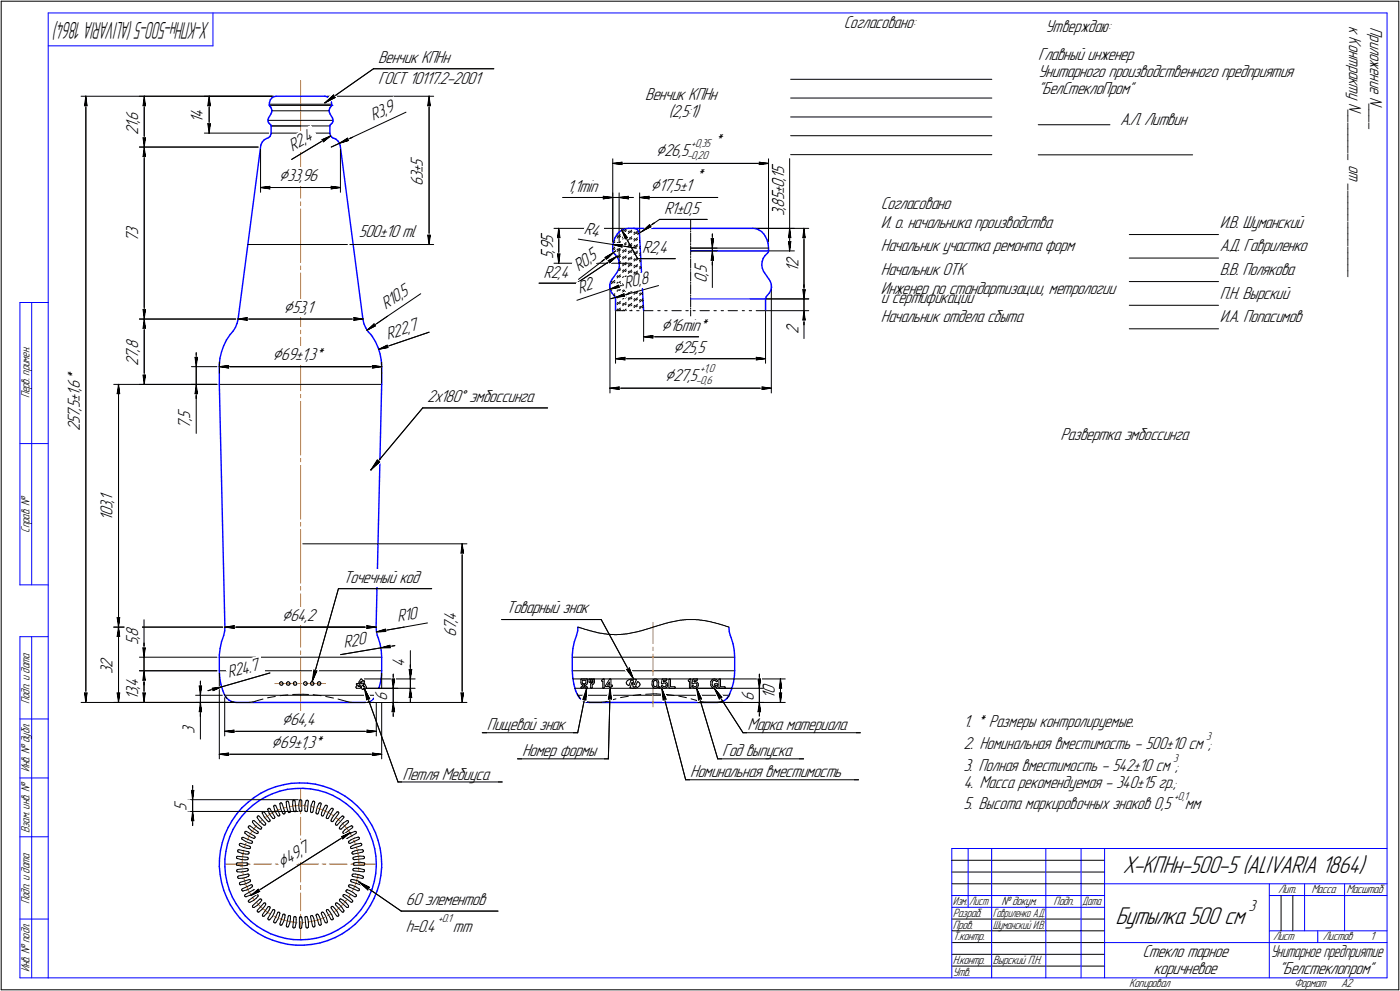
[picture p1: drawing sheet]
<svg xmlns="http://www.w3.org/2000/svg" width="595mm" height="421mm" viewBox="0 0 595 421" stroke-linecap="round" stroke-linejoin="round" font-family="sans-serif">
<defs><g id="words">
<g font-size="10.9">
<text x="477.2" y="371.1">X-KПНн-500-5 (ALIVARIA 1864)</text>
<text x="474" y="392.7">Бутылка 500 см</text>
</g>
<text font-size="10.5" x="89" y="9.3" transform="rotate(180 89 9.3)">X-KПНн-500-5(ALIVARIA1864)</text>
<g font-size="8.5">
<text x="278.7" y="66.4">Ç26,5</text>
<text x="118.4" y="77">Ç33,</text>
<text x="276.5" y="81.3">Ç17,5±1</text>
<text x="120.6" y="132.9">Ç53</text>
<text x="281" y="140.5">Ç16min*</text>
<text x="286.1" y="149.8">Ç25,5</text>
<text x="115.8" y="153.2">Ç69±</text>
<text x="282.5" y="161.9">Ç27,5</text>
<text x="119.7" y="263.8">Ç64</text>
<text x="119.7" y="308.1">Ç64,4</text>
<text x="115.3" y="317.8">Ç69±1,3*</text>
<text x="119.7" y="369.1" transform="rotate(-32 119.7 369.1)">Ç</text>
</g>
<g font-size="7.8">
<text x="573.4" y="10.8" transform="rotate(90 573.4 10.8)">к</text>
<text x="582.3" y="11.6" transform="rotate(90 582.3 11.6)">П</text>
<text x="358.6" y="12.1">Согласовано:</text>
<text x="444.3" y="13.6">Утверждаю:</text>
<text x="573.4" y="15.5" transform="rotate(90 573.4 15.5)">К</text>
<text x="582.3" y="14.6" transform="rotate(90 582.3 14.6)">р</text>
<text x="582.3" y="17.3" transform="rotate(90 582.3 17.3)">и</text>
<text x="573.4" y="18.5" transform="rotate(90 573.4 18.5)">о</text>
<text x="573.4" y="21.2" transform="rotate(90 573.4 21.2)">н</text>
<text x="573.4" y="23.8" transform="rotate(90 573.4 23.8)">т</text>
<text x="582.3" y="20" transform="rotate(90 582.3 20)">л</text>
<text x="582.3" y="22.6" transform="rotate(90 582.3 22.6)">о</text>
<text x="160.7" y="26.6">Венчик КПНн</text>
<text x="441.2" y="25.7">Главный инженер</text>
<text x="573.4" y="27.5" transform="rotate(90 573.4 27.5)">р</text>
<text x="582.3" y="25.2" transform="rotate(90 582.3 25.2)">ж</text>
<text x="582.3" y="28.5" transform="rotate(90 582.3 28.5)">е</text>
<text x="160.7" y="35.7">ГОСТ 10117.2-2001</text>
<text x="441.2" y="32.8">Унитарного производственного предприятия</text>
<text x="573.4" y="30.1" transform="rotate(90 573.4 30.1)">а</text>
<text x="573.4" y="32.8" transform="rotate(90 573.4 32.8)">к</text>
<text x="573.4" y="35.5" transform="rotate(90 573.4 35.5)">т</text>
<text x="582.3" y="31.2" transform="rotate(90 582.3 31.2)">н</text>
<text x="582.3" y="33.9" transform="rotate(90 582.3 33.9)">и</text>
<text x="441.2" y="40">&quot;БелСтеклоПром&quot;</text>
<text x="573.4" y="39.1" transform="rotate(90 573.4 39.1)">у</text>
<text x="582.3" y="36.5" transform="rotate(90 582.3 36.5)">е</text>
<text x="582.3" y="41.1" transform="rotate(90 582.3 41.1)">N</text>
<text x="274.2" y="42.6">Венчик КПНн</text>
<text x="573.4" y="43.8" transform="rotate(90 573.4 43.8)">N</text>
<text x="573.4" y="46.8" transform="rotate(90 573.4 46.8)">_</text>
<text x="582.3" y="44.2" transform="rotate(90 582.3 44.2)">_</text>
<text x="582.3" y="46.8" transform="rotate(90 582.3 46.8)">_</text>
<text x="58.8" y="52.3" transform="rotate(-90 58.8 52.3)">,</text>
<text x="58.8" y="51.2" transform="rotate(-90 58.8 51.2)">6</text>
<text x="86.3" y="52.2" transform="rotate(-90 86.3 52.2)">1</text>
<text x="86.3" y="50.2" transform="rotate(-90 86.3 50.2)">4</text>
<text x="158.7" y="51.3" transform="rotate(-25 158.7 51.3)">R3,</text>
<text x="164.8" y="48.4" transform="rotate(-25 164.8 48.4)">9</text>
<text x="284.2" y="49.7">(2,5:1)</text>
<text x="476.2" y="52.9">А.Л. Литвин</text>
<text x="573.4" y="49.4" transform="rotate(90 573.4 49.4)">_</text>
<text x="573.4" y="52.1" transform="rotate(90 573.4 52.1)">_</text>
<text x="582.3" y="49.4" transform="rotate(90 582.3 49.4)">_</text>
<text x="582.3" y="52.1" transform="rotate(90 582.3 52.1)">_</text>
<text x="58.8" y="57.3" transform="rotate(-90 58.8 57.3)">2</text>
<text x="58.8" y="54.3" transform="rotate(-90 58.8 54.3)">1</text>
<text x="573.4" y="54.8" transform="rotate(90 573.4 54.8)">_</text>
<text x="573.4" y="57.4" transform="rotate(90 573.4 57.4)">_</text>
<text x="124.3" y="64.4" transform="rotate(-31 124.3 64.4)">R2,</text>
<text x="130.4" y="60.8" transform="rotate(-31 130.4 60.8)">4</text>
<text x="303.4" y="62.1">*</text>
<text x="573.4" y="60" transform="rotate(90 573.4 60)">_</text>
<text x="573.4" y="62.7" transform="rotate(90 573.4 62.7)">_</text>
<text x="573.4" y="65.4" transform="rotate(90 573.4 65.4)">_</text>
<text x="179.7" y="70.8" transform="rotate(-90 179.7 70.8)">5</text>
<text x="573.4" y="69.9" transform="rotate(90 573.4 69.9)">о</text>
<text x="128.4" y="77">96</text>
<text x="179.7" y="76" transform="rotate(-90 179.7 76)">3</text>
<text x="179.7" y="73.4" transform="rotate(-90 179.7 73.4)">±</text>
<text x="295.5" y="77">*</text>
<text x="333.2" y="76.9" transform="rotate(-90 333.2 76.9)">,</text>
<text x="333.2" y="75.9" transform="rotate(-90 333.2 75.9)">1</text>
<text x="333.2" y="73.8" transform="rotate(-90 333.2 73.8)">5</text>
<text x="573.4" y="72.6" transform="rotate(90 573.4 72.6)">т</text>
<text x="179.7" y="79.1" transform="rotate(-90 179.7 79.1)">6</text>
<text x="241.1" y="81.6">1,1min</text>
<text x="333.2" y="82.6" transform="rotate(-90 333.2 82.6)">±</text>
<text x="333.2" y="79.9" transform="rotate(-90 333.2 79.9)">0</text>
<text x="573.4" y="78.3" transform="rotate(90 573.4 78.3)">_</text>
<text x="573.4" y="80.9" transform="rotate(90 573.4 80.9)">_</text>
<text x="573.4" y="83.6" transform="rotate(90 573.4 83.6)">_</text>
<text x="333.2" y="89.3" transform="rotate(-90 333.2 89.3)">,</text>
<text x="333.2" y="88.2" transform="rotate(-90 333.2 88.2)">8</text>
<text x="333.2" y="85.2" transform="rotate(-90 333.2 85.2)">5</text>
<text x="374.4" y="88.8">Согласовано</text>
<text x="573.4" y="86.3" transform="rotate(90 573.4 86.3)">_</text>
<text x="573.4" y="88.9" transform="rotate(90 573.4 88.9)">_</text>
<text x="282.3" y="90.9">R1±0,5</text>
<text x="333.2" y="91.9" transform="rotate(-90 333.2 91.9)">3</text>
<text x="573.4" y="91.5" transform="rotate(90 573.4 91.5)">_</text>
<text x="573.4" y="94.1" transform="rotate(90 573.4 94.1)">_</text>
<text x="58.8" y="99.8" transform="rotate(-90 58.8 99.8)">3</text>
<text x="152.6" y="100.8">500±10 ml</text>
<text x="248.1" y="99.6" transform="rotate(9 248.1 99.6)">R4</text>
<text x="374.4" y="96.9">И. о. начальника производства</text>
<text x="518.4" y="96.9">И.В. Шуманский</text>
<text x="573.4" y="96.9" transform="rotate(90 573.4 96.9)">_</text>
<text x="573.4" y="99.5" transform="rotate(90 573.4 99.5)">_</text>
<text x="58.8" y="102.9" transform="rotate(-90 58.8 102.9)">7</text>
<text x="235.1" y="107.4" transform="rotate(-90 235.1 107.4)">,</text>
<text x="235.1" y="106.3" transform="rotate(-90 235.1 106.3)">9</text>
<text x="235.1" y="103.3" transform="rotate(-90 235.1 103.3)">5</text>
<text x="273" y="107.6">R2,4</text>
<text x="374.4" y="106.8">Начальник участка ремонта форм</text>
<text x="518.4" y="106.8">А.Д. Гавриленко</text>
<text x="573.4" y="102.1" transform="rotate(90 573.4 102.1)">_</text>
<text x="573.4" y="104.7" transform="rotate(90 573.4 104.7)">_</text>
<text x="573.4" y="107.4" transform="rotate(90 573.4 107.4)">_</text>
<text x="235.1" y="110" transform="rotate(-90 235.1 110)">5</text>
<text x="251.7" y="111.3" transform="rotate(-37 251.7 111.3)">5</text>
<text x="339.4" y="113.4" transform="rotate(-90 339.4 113.4)">2</text>
<text x="573.4" y="110.1" transform="rotate(90 573.4 110.1)">_</text>
<text x="573.4" y="112.7" transform="rotate(90 573.4 112.7)">_</text>
<text x="231.1" y="118">R2,4</text>
<text x="246" y="115.6" transform="rotate(-37 246 115.6)">R0,</text>
<text x="300.4" y="117.1" transform="rotate(-90 300.4 117.1)">,</text>
<text x="300.4" y="116.1" transform="rotate(-90 300.4 116.1)">5</text>
<text x="339.4" y="115.4" transform="rotate(-90 339.4 115.4)">1</text>
<text x="374.4" y="116.8">Начальник ОТК</text>
<text x="518.4" y="116.8">В.В. Полякова</text>
<text x="573.4" y="115.3" transform="rotate(90 573.4 115.3)">_</text>
<text x="246.3" y="124.7" transform="rotate(-18 246.3 124.7)">R2</text>
<text x="265.7" y="122.8" transform="rotate(-14 265.7 122.8)">R0,</text>
<text x="272.6" y="120.9" transform="rotate(-14 272.6 120.9)">8</text>
<text x="300.4" y="120.1" transform="rotate(-90 300.4 120.1)">0</text>
<text x="374.4" y="124.9">Инженер по стандартизации, метрологии</text>
<text x="164" y="131.7" transform="rotate(-34 164 131.7)">R10,</text>
<text x="171.5" y="126.6" transform="rotate(-34 171.5 126.6)">5</text>
<text x="374.4" y="128.9">и сертификации</text>
<text x="518.4" y="126.8">П.Н. Вырский</text>
<text x="129.5" y="132.9">,1</text>
<text x="374.4" y="136.8">Начальник отдела сбыта</text>
<text x="518.4" y="136.8">И.А. Попасимов</text>
<text x="174.5" y="141.1" transform="rotate(-18 174.5 141.1)">7</text>
<text x="339.4" y="141.8" transform="rotate(-90 339.4 141.8)">2</text>
<text x="58.8" y="149.5" transform="rotate(-90 58.8 149.5)">,</text>
<text x="58.8" y="148.4" transform="rotate(-90 58.8 148.4)">8</text>
<text x="164.8" y="144.4" transform="rotate(-18 164.8 144.4)">R22,</text>
<text x="58.8" y="155.5" transform="rotate(-90 58.8 155.5)">2</text>
<text x="58.8" y="152.6" transform="rotate(-90 58.8 152.6)">7</text>
<text x="128.1" y="153.2">1,3*</text>
<text x="33.9" y="166.2" transform="rotate(-90 33.9 166.2)">,</text>
<text x="33.9" y="165.1" transform="rotate(-90 33.9 165.1)">6</text>
<text x="33.9" y="162.1" transform="rotate(-90 33.9 162.1)">*</text>
<text x="33.9" y="173.4" transform="rotate(-90 33.9 173.4)">5</text>
<text x="33.9" y="170.8" transform="rotate(-90 33.9 170.8)">±</text>
<text x="33.9" y="168.1" transform="rotate(-90 33.9 168.1)">1</text>
<text x="181.6" y="170.7">2х180Å эмбоссинга</text>
<text x="33.9" y="177.5" transform="rotate(-90 33.9 177.5)">7</text>
<text x="33.9" y="174.5" transform="rotate(-90 33.9 174.5)">,</text>
<text x="80.8" y="179.1" transform="rotate(-90 80.8 179.1)">,</text>
<text x="80.8" y="178.1" transform="rotate(-90 80.8 178.1)">5</text>
<text x="33.9" y="183.2" transform="rotate(-90 33.9 183.2)">2</text>
<text x="33.9" y="180.2" transform="rotate(-90 33.9 180.2)">5</text>
<text x="80.8" y="182.1" transform="rotate(-90 80.8 182.1)">7</text>
<text x="450.7" y="187.1">Развертка эмбоссинга</text>
<text x="47.8" y="213.7" transform="rotate(-90 47.8 213.7)">,</text>
<text x="47.8" y="212.7" transform="rotate(-90 47.8 212.7)">1</text>
<text x="47.8" y="221.4" transform="rotate(-90 47.8 221.4)">1</text>
<text x="47.8" y="219.4" transform="rotate(-90 47.8 219.4)">0</text>
<text x="47.8" y="216.3" transform="rotate(-90 47.8 216.3)">3</text>
<text x="145.8" y="247.6">Точечный код</text>
<text x="129.4" y="263.8">,2</text>
<text x="193.9" y="263.7" transform="rotate(-90 193.9 263.7)">4</text>
<text x="215.1" y="260.6">Товарный знак</text>
<text x="169.1" y="264.2" transform="rotate(-10 169.1 264.2)">R10</text>
<text x="193.9" y="267.8" transform="rotate(-90 193.9 267.8)">7</text>
<text x="193.9" y="264.8" transform="rotate(-90 193.9 264.8)">,</text>
<text x="58.7" y="274.2" transform="rotate(-90 58.7 274.2)">5</text>
<text x="58.7" y="271.5" transform="rotate(-90 58.7 271.5)">,</text>
<text x="58.7" y="270.5" transform="rotate(-90 58.7 270.5)">8</text>
<text x="146.3" y="275.3" transform="rotate(-10 146.3 275.3)">R20</text>
<text x="193.9" y="270.8" transform="rotate(-90 193.9 270.8)">6</text>
<text x="47.8" y="286.3" transform="rotate(-90 47.8 286.3)">3</text>
<text x="47.8" y="283.6" transform="rotate(-90 47.8 283.6)">2</text>
<text x="106.8" y="285.5" transform="rotate(-16 106.8 285.5)">7</text>
<text x="171.9" y="283.4" transform="rotate(-90 171.9 283.4)">4</text>
<text x="58.7" y="292.9" transform="rotate(-90 58.7 292.9)">,</text>
<text x="58.7" y="291.8" transform="rotate(-90 58.7 291.8)">4</text>
<text x="97.3" y="288.2" transform="rotate(-16 97.3 288.2)">R24.</text>
<text x="58.7" y="297.4" transform="rotate(-90 58.7 297.4)">1</text>
<text x="58.7" y="295.5" transform="rotate(-90 58.7 295.5)">3</text>
<text x="164.6" y="297.9" transform="rotate(-90 164.6 297.9)">6</text>
<text x="320.4" y="297.8" transform="rotate(-90 320.4 297.8)">6</text>
<text x="329.4" y="296.8" transform="rotate(-90 329.4 296.8)">1</text>
<text x="329.4" y="294.8" transform="rotate(-90 329.4 294.8)">0</text>
<text x="82.6" y="312" transform="rotate(-90 82.6 312)">3</text>
<text x="206.9" y="310.3">Пищевой знак</text>
<text x="317.8" y="310.3">Марка материала</text>
<text x="409.4" y="308.9">1. * Размеры контролируемые.</text>
<text x="221.9" y="321.4">Номер формы</text>
<text x="307" y="321.4">Год выпуска</text>
<text x="409.4" y="318.2">2. Номинальная вместимость - 500±10 см ;</text>
<text x="409.4" y="327.5">3. Полная вместимость - 542±10 см ;</text>
<text x="171.1" y="331.2">Петля Мебиуса</text>
<text x="293.4" y="330.2">Номинальная вместимость</text>
<text x="409.4" y="334.6">4. Масса рекомендуемая - 340±15 гр.;</text>
<text x="79.2" y="344.5" transform="rotate(-90 79.2 344.5)">5</text>
<text x="409.4" y="343.9">5. Высота маркировочных знаков 0,5</text>
<text x="503.6" y="343.9">мм</text>
<text x="128.8" y="363.3" transform="rotate(-31 128.8 363.3)">7</text>
<text x="122.8" y="367.1" transform="rotate(-31 122.8 367.1)">49,</text>
<text x="172.6" y="384.5">60 элементов</text>
<text x="172.6" y="395.8">h=0.4</text>
<text x="192.5" y="395.8">mm</text>
<text x="485.6" y="406.7">Стекло тарное</text>
<text x="490.3" y="413.7">коричневое</text>
<text x="543.7" y="413.7">&quot;Белстеклопром&quot;</text>
</g>
<text font-size="7.6" x="540.1" y="406.7">Унитарное предприятие</text>
<text font-size="7.3" x="530.7" y="387.3">3</text>
<g font-size="5.4">
<text x="12.5" y="169.2" transform="rotate(-90 12.5 169.2)">Перв. примен.</text>
<text x="12.5" y="226.3" transform="rotate(-90 12.5 226.3)">Справ. №</text>
<text x="12.5" y="299.1" transform="rotate(-90 12.5 299.1)">Подп. и дата</text>
<text x="12.5" y="328.2" transform="rotate(-90 12.5 328.2)">Инв. № дубл.</text>
<text x="12.5" y="353.9" transform="rotate(-90 12.5 353.9)">Взам. инв. №</text>
<text x="543.3" y="379.5">Лит.</text>
<text x="557.4" y="379.5">Масса</text>
<text x="572.3" y="379.5">Масштаб</text>
<text x="12.5" y="384.1" transform="rotate(-90 12.5 384.1)">Подп. и дата</text>
<text x="405" y="389.6">Разраб.</text>
<text x="425.6" y="384.5">№ докум.</text>
<text x="447.8" y="384.5">Подп.</text>
<text x="405" y="394.5">Пров.</text>
<text x="405" y="399.5">Т.контр.</text>
<text x="541.1" y="399.5">Лист</text>
<text x="562.3" y="399.5">Листов</text>
<text x="582.4" y="399.5">1</text>
<text x="12.5" y="413.2" transform="rotate(-90 12.5 413.2)">Инв. № подл.</text>
<text x="405" y="409.5">Н.контр.</text>
<text x="422" y="409.5">Вырский П.Н.</text>
<text x="405" y="414.5">Утв.</text>
<text x="480" y="419.5">Копировал</text>
<text x="550" y="419.5">Формат</text>
<text x="570" y="419.5">A2</text>
</g>
<g font-size="5.3">
<text x="405" y="384.5">Изм.</text>
<text x="412" y="384.5">Лист</text>
<text x="422" y="389.6">Гавриленко А.Д.</text>
<text x="460" y="384.5">Дата</text>
<text x="422" y="394.5">Шуманский И.В.</text>
</g>
<g font-size="5.1">
<text x="293.8" y="62.5">+0,35</text>
<text x="292" y="67.6">-0,20</text>
<text x="297.6" y="158">+1,0</text>
<text x="295.7" y="163.1">-0,6</text>
<text x="512.7" y="314.4">3</text>
<text x="498.6" y="323.6">3</text>
<text x="499" y="340">+0,1</text>
<text x="186.2" y="391.9">+0.1</text>
</g>
</g></defs>
<g fill="none" stroke="#000" stroke-width=".43">
<path d="M158.7 29.2h51.2zM34.5 40.9h81.9zM35.9 45l.6-.5zM36.5 40.9l.5 4.1zM36.5 44.5l.5 .5zM36.5 40.9l-.6 4.1zM36.5 40.9v257.5zM59.3 40.9h56.4zM60.8 45l.5-.5zM60.8 58.5l.5 4zM60.8 58.5l.5 .4zM61.3 40.9l.5 4.1z"/>
<path d="M61.3 44.5l.5 .5zM61.3 40.9l-.5 4.1zM61.3 58.9l.5-.4zM61.3 40.9v21.6zM61.8 58.5l-.5 4zM86.9 56.6h27.3zM86.9 40.9h28.8zM88.3 52.5l.6 4.1zM88.3 52.5l.6 .4zM88.3 45l.6-.5zM88.9 52.9l.5-.4zM88.9 40.9l.5 4.1z"/>
<path d="M88.9 44.5l.5 .5zM88.9 40.9l-.6 4.1zM88.9 40.9v15.7zM89.4 52.5l-.5 4.1zM114.5 44.8h26.5zM115.2 53.5h25zM115.2 53.5h12.6zM136.8 59.4l.7 .2zM136.8 59.4l3.7-1.7zM137.5 59.6l-.1 .7zM138.1 43.7l3.7-3.4zM138.1 43.7l4.4-2.3z"/>
<path d="M138.1 43.7l20.6-14.5zM139 40.9h45.3zM141.7 41.1l.8 .3zM141.8 40.3l-.1 .8zM147.6 59.4l.6 .3zM147.7 58.7l-.1 .7zM181.8 45l.6-.5zM182.4 40.9l.5 4.1zM182.4 44.5l.5 .5zM182.4 40.9l-.6 4.1zM182.4 40.9v63zM59.3 62.5h50.4z"/>
<path d="M60.8 66.5l.5-.4zM61.3 62.5l.5 4zM61.3 66.1l.5 .4zM61.3 62.5l-.5 4zM61.3 62.5v73.1zM110.7 79.7l4-.5zM110.7 79.7l4 .6zM110.7 79.7h34zM110.7 63.5v18.2zM114.3 79.7l.4 .6zM114.7 79.2l-.4 .5zM124 67.7l16.5-10z"/>
<path d="M137.4 60.3l3.1-2.6zM140.7 79.2l.4 .5zM140.7 79.2l4 .5zM140.8 62.5l3.5-1.6zM141.1 79.7l-.4 .6zM144.3 60.9l3.9-1.2zM144.3 60.9l3.4-2.2zM144.3 60.9l5.5-2.6zM144.3 60.9l28.3-13.2zM144.7 63.5v18.2zM260.4 67.5v35.4zM260.4 69.4l4-.5z"/>
<path d="M260.4 69.4l4 .5zM260.4 69.4h66.2zM264 69.4l.4 .5zM264.4 68.9l-.4 .5zM322.7 69.9l3.9-.5zM322.7 68.9l.3 .5zM322.7 68.9l3.9 .5zM323 69.4l-.3 .5zM326.6 67.5v35.4zM335.6 67.4v29.6zM140.7 80.3l4-.6zM181.8 99.9l.6 4z"/>
<path d="M181.8 99.9l.6 .4zM182.9 99.9l-.5 4zM235.5 97h33.6zM237.5 97l.5 4zM237.5 97l-.6 4zM237.5 97v14.8zM239.1 83.9h21.3zM254.4 83.9h6zM256.4 83.4l4 .5zM256.4 83.4l.4 .5zM256.4 84.5l4-.6zM256.8 83.9l-.4 .6z"/>
<path d="M260.4 83.9h2.7zM260.4 82v20.9zM263.1 82v30.4zM263.1 83.9l4 .6zM263.1 83.9l4-.5zM263.1 83.9h6.1zM263.7 99.7l-1.4 1.5zM264.2 97.8l2.5 3.2zM264.2 97.8l1.6 3.7zM264.2 97.8l6.8 12.1zM264.6 98.1l.4-.4zM264.7 98.8l1.4-1.4z"/>
<path d="M266.2 98l-.4 .4zM266.8 83.9l.3 .6zM267 98.6l.5-.5zM267.1 83.4l-.3 .5zM268.1 98.8l.5-.4zM268.5 97.8l-1.5 1.4zM269.4 99l.4-.4zM270.5 99.2l.4-.4zM270.9 98.2l-1.4 1.5zM271 99.5l2.1-1.4zM271.9 82v19.7zM271.9 83.9l4-.5z"/>
<path d="M271.9 83.9l4 .6zM271.9 83.9h33.2zM273.1 98.1l3.6-1.7zM273.1 98.1l3-2.7zM273.1 98.1l4.9-3.4zM273.1 98.1l7.2-4.9zM275.5 83.9l.4 .6zM275.9 83.4l-.4 .5zM276.1 96.1l.6 .3zM276.1 95.4v.7zM280.3 93.2h20.3zM293.5 97h44.2z"/>
<path d="M293.5 93.6v3.9zM293.5 98v.6zM293.5 99.1v3.9zM302.8 99.4v6zM319.9 97h23.8zM335.6 97l.5 4zM335.6 97l-.5 4zM335.6 97v9.6zM341.7 97l.5 4zM341.7 97l-.5 4zM341.7 97v30zM480 99.7h37.9z"/>
<path d="M105.3 103.9h42.4zM148.7 103.9h35.6zM182.4 100.3l.5-.4zM235.5 111.8h32.7zM236.9 101l.6-.4zM236.9 107.9l.6 3.9zM236.9 107.9l.6 .4zM237.5 100.6l.5 .4zM237.5 108.3l.5-.4zM238 107.9l-.5 3.9zM245.8 101.6l14.7 2.3zM245.9 118.7l14.8-11.3z"/>
<path d="M255.9 111l4.8-3.6zM257.1 109.4l3.6-2zM257.1 109.4l.7 .2zM257.8 109.6v.6zM257.8 110.2l2.9-2.8zM258.5 110.7l.7 .3zM258.5 110.7l3.6-1.7zM259.1 111.7l3-2.7zM259.2 111l-.1 .7zM260.2 119.5l-.4 .4zM260.4 105.8l.9-.8zM260.5 103.9l4.1 .1z"/>
<path d="M260.5 103.9l3.9 1.1zM260.5 103.9l9.9 1.5zM260.7 107.4l.9-.8zM260.9 102.6l.4-.4zM260.9 106.1l.5-.4zM260.9 103.2l.5-.4zM261.2 107.9h.1M262.2 117.5l.4-.4zM262.2 106.2l.4-.5zM262.2 100.5l.4-.4zM262.3 118.1l1.4-1.3zM262.6 119.9l-.4 .4z"/>
<path d="M262.6 108.6l-.4 .5zM262.6 103l-.4 .4zM263.1 111.6l.6-.5zM263.3 117.8l.4-.5zM263.3 115l.4-.4zM263.3 112.1l.4-.4zM263.3 109.3l.4-.4zM263.3 106.5l.4-.4zM263.3 103.6l.4-.4zM263.3 100.8l.4-.4zM263.7 119.5l-1.4 1.5zM263.7 113.9l-1 1z"/>
<path d="M263.7 108.2l-1.2 1.3zM263.7 105.4l-1.4 1.4zM263.7 102.6l-1.4 1.4zM264.1 104.4l.5-.4zM264.1 104.4l.3 .6zM264.6 117.9l.4-.4zM264.6 112.3l.4-.5zM264.6 109.5l.4-.4zM264.6 103.8l.4-.4zM264.7 118.5l1.4-1.3zM264.7 115.7l1.4-1.4zM264.7 112.9l1.4-1.4z"/>
<path d="M264.7 110.1l1.4-1.4zM264.7 107.3l1.4-1.5zM264.7 104.4l1.4-1.4zM264.7 101.6l1.4-1.4zM265 114.6l-.4 .5zM265 106.2l-.4 .4zM265 100.5l-.4 .4zM265.8 118.2l.4-.4zM265.8 115.4l.4-.4zM265.8 112.5l.4-.4zM265.8 109.7l.4-.4zM265.8 106.9l.4-.4z"/>
<path d="M265.8 101.3l.4-.5zM266 100.9l.7 .1zM266 100.9l-.2 .6zM266.2 103.6l-.4 .5zM267 119l1.5-1.4zM267 113.4l1.5-1.5zM267 110.5l1.5-1.4zM267 107.7l1.5-1.4zM267 104.8l1.5-1.3zM267 102l1.5-1.4zM267 118.4l.5-.5zM267 112.7l.5-.4z"/>
<path d="M267 109.9l.5-.4zM267 107l.5-.4zM267 104.2l.5-.4zM267 101.3l.5-.4zM267.5 115.1l-.5 .5zM268.1 118.6l.5-.4zM268.1 115.8l.5-.4zM268.1 112.9l.5-.4zM268.1 110.2l.5-.5zM268.1 107.4l.5-.5zM268.1 104.5l.5-.4zM268.1 101.7l.5-.4z"/>
<path d="M268.5 114.7l-1.5 1.5zM269.4 118.8l.4-.4zM269.4 116l.4-.4zM269.4 113.1l.4-.4zM269.4 110.3l.4-.4zM269.4 107.4l.4-.4zM269.4 104.6l.4-.4zM269.4 101.8l.4-.5zM269.5 119.4l1.4-1.4zM269.5 116.6l1.4-1.5zM269.5 113.8l1.4-1.4zM269.5 110.9l1.4-1.3z"/>
<path d="M269.5 105.2l1.4-1.3zM270.5 116.2l.4-.4zM270.5 113.4l.4-.5zM270.5 110.6l.4-.4zM270.5 104.9l.4-.4zM270.9 106.7l-1.4 1.4zM270.9 101l-1.4 1.4zM270.9 118.6l-.4 .4zM270.9 107.4l-.4 .4zM270.9 101.7l-.4 .4zM271 109.9h16zM271.8 116.4l.4-.4z"/>
<path d="M271.8 107.9l.4-.4zM271.8 105.1l.2-.3zM271.8 102.3l.1-.2zM271.9 119.8l.9-.9zM271.9 117l.8-.8zM271.9 114.2l.6-.7zM271.9 111.3l.5-.5zM271.9 108.5l.3-.3zM271.9 105.7l.2-.2zM271.9 102.9h.1M272.2 118.8l-.4 .4zM272.2 113.1l-.4 .4z"/>
<path d="M272.2 110.3l-.4 .4zM293.5 106.6h44.2zM293.5 105.4h11.3zM293.5 106.6h11.3zM293.5 103.5v.5zM293.5 104.5v4zM293.5 109v.5zM293.5 110v4zM293.5 114.5v.4zM293.5 115.4v4zM293.5 119.9v.5zM293.5 105.4h33.1z"/>
<path d="M302.3 101.3l.5 .5zM302.3 101.3l.5 4.1zM302.3 110.7l.5-.5zM302.8 101.8l.5-.5zM302.8 106.6l-.5 4.1zM302.8 110.2l.5 .5zM302.8 106.6l.5 4.1zM302.8 106.6v6zM302.8 105.4v1.2zM302.8 106.6v15.6zM303.3 101.3l-.5 4.1zM335.1 102.6l.5 4z"/>
<path d="M335.1 102.6l.5 .4zM335.1 101l.5-.4zM335.6 103l.5-.4zM335.6 100.6l.5 .4zM336.1 102.6l-.5 4zM341.2 101l.5-.4zM341.7 100.6l.5 .4zM480 109.6h37.9zM480 119.6h37.9zM59.3 135.6h40.9zM60.8 139.5l.5-.4zM60.8 131.5l.5 4.1z"/>
<path d="M60.8 131.5l.5 .4zM61.3 135.6l.5 3.9zM61.3 139.1l.5 .4zM61.3 135.6l-.5 3.9zM61.3 135.6v27.7zM61.3 131.9l.5-.4zM61.8 131.5l-.5 4.1zM101.2 135.6l4-.6zM101.2 135.6l4 .5zM101.2 135.6h53.1zM104.7 135.6l.5 .5zM105.2 135l-.5 .6z"/>
<path d="M150.3 136.1l4-.5zM150.3 135l.4 .6zM150.3 135l4 .6zM150.7 135.6l-.4 .5zM159 137.6v.7zM159 138.3l.6 .1zM164.7 134.4l14.1-9.6zM229.1 120.3h16zM245.1 120.3l17-11.3zM245.2 127.6l14.1-4.7zM259.2 120.8v46.2zM259.3 122.9l3.6-1.7z"/>
<path d="M259.3 122.9l3.9-.8zM259.3 122.9l4.8-1.6zM259.6 126.9l1.9-.5zM259.8 122.8l.4-.5zM259.8 123.4l1.5-1.4zM259.8 120.6l1.5-1.5zM260.8 125.3l.5-.5zM260.9 123l.5-.4zM260.9 120.2l.5-.4zM261.1 125.6l.3-.2zM261.5 126.4l4-.6zM261.5 126.4l3.8-1.6z"/>
<path d="M261.5 126.4l5.8-1.6zM261.5 126.4l18.4-5.1zM261.6 132v22.3zM261.6 132h4zM262.2 131.7l.4-.5zM262.2 128.9l.4-.5zM262.2 123.2l.4-.4zM262.3 123.8l1.4-1.4zM262.6 132l1.1-1.1zM262.6 125.6l-.4 .4zM262.7 121.8l.5 .3zM262.9 121.2l-.2 .6z"/>
<path d="M263.3 131.9l.4-.4zM263.3 126.2l.4-.4zM263.7 128l-1.4 1.5zM263.7 125.2l-1.4 1.5zM263.7 128.7l-.4 .4zM263.7 123l-.4 .4zM263.7 120.2l-.4 .4zM264.6 129.3l.4-.4zM264.6 126.4l.4-.4zM264.6 123.6l.4-.4zM264.6 120.7l.4-.4zM264.7 129.9l1.4-1.5z"/>
<path d="M264.7 127.1l1.4-1.5zM264.7 124.2l1.4-1.3zM264.7 121.4l1.4-1.4zM264.7 132l.3-.3zM265 125.4l.5 .4zM265.3 124.8l-.3 .6zM265.3 132l.8-.7zM265.8 126.7l.4-.5zM265.8 123.9l.4-.5zM265.8 121.1l.4-.5zM266.1 132h.1M266.2 129.1l-.4 .4z"/>
<path d="M267 127.5l1.5-1.4zM267 124.6l1.5-1.3zM267 126.8l.5-.4zM267 121.2l.5-.5zM267.5 129.3l-.5 .4zM267.5 123.6l-.5 .4zM267.6 132h1zM268.1 130l.5-.5zM268.1 127.1l.5-.4zM268.1 124.3l.5-.4zM268.1 121.5l.5-.4zM268.2 132l.3-.3z"/>
<path d="M268.5 128.9l-1.5 1.4zM268.5 120.4l-1.5 1.4zM269.4 130.1l.4-.4zM269.4 127.3l.4-.5zM269.4 124.5l.4-.5zM269.4 121.6l.4-.4zM269.5 130.7l1.4-1.4zM269.5 125.1l1.4-1.4zM269.5 122.3l1.4-1.5zM270.5 130.4l.4-.4zM270.5 121.9l.4-.4zM270.6 132h1z"/>
<path d="M270.9 126.5l-1.4 1.4zM270.9 127.1l-.4 .4zM270.9 124.3l-.4 .4zM271.8 130.6l.4-.5zM271.8 127.7l.4-.4zM271.8 124.9l.4-.4zM271.8 122l.4-.4zM271.9 131.1l1.4-1.4zM271.9 128.4l1.3-1.4zM271.9 125.5l1.2-1.2zM271.9 122.7l1.1-1.1zM273 130.8l.4-.4z"/>
<path d="M273 125.1l.1-.1zM273 122.3h.1M273.3 127.6l-.3 .4zM273.6 132v13zM273.6 132h3.9zM279.6 132h1zM282.5 132h1zM285.6 132h4zM291.5 132h1zM293.5 120.9v4zM293.5 125.4v.5zM293.5 126.4v4z"/>
<path d="M293.5 130.9v.4zM293.5 131.8v4zM294.6 132h.9zM297.5 132h4zM303.4 132h1.1zM306.5 132h1zM309.5 132h3.9zM315.5 132h.9zM318.4 132h1zM318.8 127h24.9zM321.4 132h4zM325.4 132v22.3z"/>
<path d="M325.4 132h18.3zM325.4 127h18.3zM327.8 121v46zM341.2 123l.5 4zM341.2 123l.5 .4zM341.2 136l.5-.4zM341.7 123.4l.5-.4zM341.7 132l-.5 4zM341.7 135.6l.5 .4zM341.7 132l.5 4zM341.7 132v6zM341.7 121v6z"/>
<path d="M341.7 127v5zM341.7 132v11.8zM342.2 123l-.5 4zM480 139.7h37.9zM480 129.7h37.9zM60.8 159.3l.5 4zM60.8 159.3l.5 .4zM61.3 159.7l.5-.4zM61.8 159.3l-.5 4zM81.4 155.8h10.8zM82.9 151.8l.5 .4zM82.9 151.8l.5 4z"/>
<path d="M83.4 152.2l.5-.4zM83.4 149.9v5.9zM83.4 155.8v7.5zM83.9 151.8l-.5 4zM93.2 155.8h69zM93.2 155.8l4-.5zM93.2 155.8l4 .6zM93.2 153.8v4.8zM96.9 155.8l.3 .6zM97.2 155.3l-.3 .5zM156 140.3l3-2.7zM156 140.3l3.6-1.9z"/>
<path d="M156 140.3l8.7-5.9zM158.2 156.4l4-.6zM158.2 155.3l.4 .5zM158.2 155.3l4 .5zM158.6 155.8l-.4 .6zM161 148.4l3.6-1.8zM161 148.4l3.9-.7zM161 148.4l21.4-7.3zM162.2 158.5v4.2zM162.2 153.8v4.8zM164.4 147.3l.5 .4zM164.6 146.6l-.2 .7z"/>
<path d="M261.6 152.4l4.1-.6zM261.6 152.4l4.1 .5zM261.6 152.4h63.8zM265.3 152.4l.4 .5zM265.7 151.8l-.4 .6zM273.6 143.1l3.9-.5zM273.6 143.1l3.9 .5zM273.6 143.1h23.3zM277.1 143.1l.4 .5zM277.5 142.6l-.4 .5zM321.4 152.9l4-.5zM321.4 151.8l.4 .6z"/>
<path d="M321.4 151.8l4 .6zM321.8 152.4l-.4 .5zM48.3 163.3h43.9zM49.8 167.3l.6-.4zM50.4 163.3l.5 4zM50.4 166.9l.5 .4zM50.4 163.3l-.6 4zM50.4 163.3v103.1zM59.3 163.3h32.9zM81.4 163.3h10.8zM82.9 167.3l.5-.4zM83.4 163.3l-.5 4z"/>
<path d="M83.4 166.9l.5 .4zM83.4 163.3l.5 4zM83.4 163.3v6zM83.4 163.3v20.8zM93.2 163.3h69zM179.7 173.3l-22.1 26.3zM179.7 173.3h53zM259.2 164.9l4-.5zM259.2 164.9l4 .5zM259.2 164.9h68.6zM262.8 164.9l.4 .5zM263.2 164.4l-.4 .5z"/>
<path d="M323.8 165.4l4-.5zM323.8 164.4l.5 .5zM323.8 164.4l4 .5zM324.3 164.9l-.5 .5zM157.6 199.6l3.8-3.3zM160.4 195.4l-2.8 4.2zM160.4 195.4l.1 .8zM160.5 196.2l.9 .1zM128.7 231.1h69.8zM195.9 235l.5-.4zM196.4 231.1l.6 3.9zM196.4 234.6l.6 .4z"/>
<path d="M196.4 231.1l-.5 3.9zM196.4 231.1v67.3zM143.8 250.1l-11.1 39.5zM143.8 250.1h39.7zM48.3 266.4h46.4zM49.8 270.4l.6-.4zM49.8 262.4l.6 4zM49.8 262.4l.6 .4zM50.4 266.4l.5 4zM50.4 270l.5 .4zM50.4 266.4l-.6 4zM50.4 266.4v32z"/>
<path d="M50.4 262.8l.5-.4zM50.9 262.4l-.5 4zM59.3 279.2h32.9zM60.7 275.3l.5 .3zM60.7 275.3l.5 3.9zM61.2 275.6l.5-.3zM61.2 273.2v6zM61.2 279.2v5.8zM61.2 263.3v15.9zM61.7 275.3l-.5 3.9zM93.2 279.2h69zM95.6 266.4h63.9z"/>
<path d="M95.6 266.4l4.1-.5zM95.6 266.4l4.1 .6zM95.6 266.4h64.3zM99.2 266.4l.5 .6zM99.7 265.9l-.5 .5zM144.8 278.1l17.1-2.8zM155.8 267l4.1-.6zM155.8 265.9l.4 .5zM155.8 265.9l4.1 .5zM156.2 266.4l-.4 .6zM160 268.5l3.8-1.2zM160 268.5l4-.2z"/>
<path d="M160 268.5l11.7-2.1zM161.9 275.3l4-.1zM161.9 275.3l3.9-1.1zM161.9 275.3l5.9-1zM163.6 267.9l.4 .4zM163.8 267.3l-.2 .6zM165.4 274.7l.5 .5zM165.8 274.2l-.4 .5zM171.7 266.4l10-1.7zM174.4 276.4v12.1zM213.2 263.2h42.3zM243.2 279.2h69.1z"/>
<path d="M245.6 266.4l.4 .1zM246 266.5l.5 .2zM246.5 266.7l.4 .1zM246.9 266.8l.4 .2zM247.3 267h.4zM247.7 267l.5 .2zM248.2 267.2l.4 .2zM248.6 267.4l.4 .1zM249 267.5h.4zM249.4 267.5l.5 .2zM249.9 267.7l.4 .1zM250.3 267.8l.4 .2z"/>
<path d="M250.7 268l.4 .1zM251.1 268.1h.4zM251.5 268.1l.5 .2zM252 268.3l.4 .1zM252.4 268.4l.4 .1zM252.8 268.5l.4 .1zM253.2 268.6l.5 .1zM253.7 268.7l.4 .1zM254.1 268.8l.4 .1zM254.5 268.9l.4 .1zM254.9 269l.5 .1zM255.4 269.1h.4z"/>
<path d="M255.5 263.2l13.7 25.3zM255.8 269.1l.4 .1zM256.2 269.2h.4zM256.6 269.2l.4 .1zM257 269.3h.5zM257.5 269.3l.4 .1zM257.9 269.4l.4 .1zM258.3 269.5h.4zM258.7 269.5h.5zM259.2 269.5l.4 .1zM259.6 269.6h.4zM260 269.6h.4z"/>
<path d="M260.4 269.6h.5zM260.9 269.6l.4 .1zM261.3 269.7h.4zM261.7 269.7h.4zM262.1 269.7l.5-.1zM262.6 269.6h.4zM263 269.6h.4zM263.4 269.6h.4zM263.8 269.6l.4-.1zM264.2 269.5h.5zM264.7 269.5l.4-.1zM265.1 269.4h.4z"/>
<path d="M265.5 269.4l.4-.1zM265.9 269.3h.5zM266.4 269.3l.4-.1zM266.8 269.2h.4zM267.2 269.2l.4-.1zM267.6 269.1l.5-.1zM268.1 269l.4-.1zM268.5 268.9l.4-.1zM268.9 268.8l.4-.1zM269.3 268.7l.4-.1zM269.7 268.6h.5zM270.2 268.6l.4-.1z"/>
<path d="M270.6 268.5l.4-.1zM271 268.4l.4-.1zM271.4 268.3l.5-.2zM271.9 268.1h.4zM272.3 268.1l.4-.1zM272.7 268l.4-.2zM273.1 267.8l.5-.1zM273.6 267.7l.4-.2zM274 267.5h.4zM274.4 267.5l.4-.2zM274.8 267.3l.5-.1zM275.3 267.2l.4-.2z"/>
<path d="M275.7 267h.4zM276.1 267l.4-.2zM276.5 266.8l.4-.1zM276.9 266.7l.5-.2zM277.4 266.5l.4-.1zM277.8 266.4l.4-.1zM278.2 266.3l.4-.2zM278.6 266.1l.5-.1zM279.1 266l.4-.1zM279.5 265.9l.4-.1zM279.9 265.8l.4-.2zM280.3 265.6l.5-.1z"/>
<path d="M280.8 265.5l.4-.2zM281.2 265.3h.4zM281.6 265.3l.4-.2zM282 265.1l.4-.1zM282.4 265l.5-.2zM282.9 264.8h.4zM283.3 264.8l.4-.1zM283.7 264.7l.4-.2zM284.1 264.5l.5-.1zM284.6 264.4l.4-.1zM285 264.3l.4-.1zM285.4 264.2h.4z"/>
<path d="M285.8 264.2l.5-.1zM286.3 264.1l.4-.1zM286.7 264l.4-.1zM287.1 263.9l.4-.1zM287.5 263.8l.5-.1zM288 263.7h.4zM288.4 263.7l.4-.1zM288.8 263.6l.4-.1zM289.2 263.5h.4zM289.6 263.5l.5-.1zM290.1 263.4h.4zM290.5 263.4l.4-.1z"/>
<path d="M290.9 263.3h.4zM291.3 263.3l.5-.1zM291.8 263.2h.4zM292.2 263.2h.4zM292.6 263.2h.4zM293 263.2h.5zM293.5 263.2h.4zM293.9 263.2h.4zM294.3 263.2h.4zM294.7 263.2h.4zM295.1 263.2h.5zM295.6 263.2l.4 .1z"/>
<path d="M296 263.3h.4zM296.4 263.3h.4zM296.8 263.3l.5 .1zM297.3 263.4l.4 .1zM297.7 263.5h.4zM298.1 263.5l.4 .1zM298.5 263.6l.5 .1zM299 263.7h.4zM299.4 263.7h.4zM299.8 263.7l.4 .1zM300.2 263.8l.5 .1zM300.7 263.9l.4 .1z"/>
<path d="M301.1 264l.4 .1zM301.5 264.1l.4 .1zM301.9 264.2h.4zM302.3 264.2l.5 .2zM302.8 264.4l.4 .1zM303.2 264.5l.4 .1zM303.6 264.6l.4 .1zM304 264.7l.5 .1zM304.5 264.8l.4 .1zM304.9 264.9l.4 .1zM305.3 265l.4 .2zM305.7 265.2l.5 .1z"/>
<path d="M306.2 265.3l.4 .1zM306.6 265.4l.4 .1zM307 265.5l.4 .2zM307.4 265.7l.4 .1zM307.8 265.8l.5 .1zM308.3 265.9l.4 .2zM308.7 266.1l.4 .1zM309.1 266.2l.4 .2zM309.5 266.4h.3zM34.5 298.4h62.4zM35.9 294.4l.6 4zM35.9 294.4l.6 .4z"/>
<path d="M36.5 294.8l.5-.4zM37 294.4l-.5 4zM48.3 298.4h51.1zM49.8 294.4l.6 4zM49.8 294.4l.6 .4zM50.4 294.8l.5-.4zM50.9 294.4l-.5 4zM59.3 285h32.9zM59.3 298.4h37.6zM60.7 289.1l.5-.5zM60.7 294.4l.5 4zM60.7 294.4l.5 .4z"/>
<path d="M61.2 285l.5 4.1zM61.2 288.6l.5 .5zM61.2 285l-.5 4.1zM61.2 294.8l.5-.4zM61.2 285v13.4zM61.2 285v6zM61.7 294.4l-.5 4zM83.1 295.4h11.4zM83.1 298.4h16.3zM84.7 291.4l.5 .4zM84.7 291.4l.5 4zM85.2 291.8l.5-.4z"/>
<path d="M85.2 289.4v6zM85.2 298.4l-.5 4zM85.2 298.4l.5 4zM85.2 298.4v6zM85.2 295.4v3zM85.2 298.4v15.6zM85.7 291.4l-.5 4zM88.4 293.5l5.7-1.7zM90.2 292.4l3.9-.6zM90.2 292.4l.5 .4zM90.5 293.5l3.6-1.7zM90.7 292.8l-.2 .7z"/>
<path d="M93.2 285h69zM93.2 286v36.4zM94.1 291.8l20.6-5.9zM95.3 295l.7 1.2zM95.5 295.4h32.3zM95.5 296.4v16.3zM96 296.2l.6 .6zM98.2 297.9l1.1 .5zM99.3 298.4h1.2zM100.5 298.4h5zM105.5 298.4l1.8-.1zM107.3 298.3l1.2-.4z"/>
<path d="M108.5 297.9l1.1-.3zM109.6 297.6l2.2-.6zM113.7 296.5l.3-.1zM114 296.4l3-.5zM118.9 290.1l.4-.4zM118.9 290.1v.5zM118.9 290.6l.2 .4zM119 295.6l3.3-.4zM119.1 291l.5 .2zM119.3 289.7l.4-.1zM119.6 291.2l.5-.2zM119.7 289.6l.4 .4z"/>
<path d="M120.1 290l.2 .4zM120.3 290.6l-.2 .4zM120.3 290.6h.1M121.8 290.6l.2 .4zM121.8 290.1v.5zM122 291l.5 .2zM122.2 289.7l.5-.1zM122.2 289.7l-.4 .4zM122.5 291.2l.4-.2zM122.7 289.6l.4 .4zM123.1 290l.2 .4zM123.3 290.6l-.4 .4z"/>
<path d="M123.3 290.6h.1M124.4 295.1l3.4-.1zM124.7 290.1v.5zM124.7 290.6l.3 .4zM125 291l.4 .2zM125.1 289.7l.5-.1zM125.1 289.7l-.4 .4zM125.4 291.2l.5-.2zM125.6 289.6l.4 .4zM126 290l.2 .4zM126.2 290.6l-.3 .4zM126.2 290.6h.1"/>
<path d="M127.8 295.4h32.1zM127.8 295h1.1zM128.9 295l2.2 .1zM129 290.6l.4 .4zM129.1 290.1l-.1 .5zM129.4 291l.4 .2zM129.5 289.7l.5-.1zM129.5 289.7l-.4 .4zM129.8 291.2l.5-.2zM130 289.6l.4 .3zM130.4 289.9l.2 .5zM130.6 290.6l-.3 .4z"/>
<path d="M130.6 290.6h.1M132 290.1v.5zM132 290.6l.2 .4zM132.2 291l.5 .2zM132.3 289.7l.5-.1zM132.3 289.7l-.3 .4zM132.7 291.2l.5-.2zM132.8 289.6l.5 .3zM133.1 295.1l.3 .1zM133.3 289.9l.1 .5zM133.4 284.6l-.7 5zM133.4 284.6l.5 .7z"/>
<path d="M133.4 290.6l-.2 .4zM133.4 290.6h.1M133.4 295.2l3.1 .4zM133.9 285.3l.8-.3zM134.7 285l-2 4.6zM134.9 290.6l.2 .4zM135 290.1l-.1 .5zM135.1 291l.5 .2zM135.3 289.7l.5-.1zM135.3 289.7l-.3 .4zM135.6 291.2l.5-.2zM135.8 289.6l.4 .3z"/>
<path d="M136.2 289.9l.2 .5zM136.3 290.6l-.2 .4zM136.3 290.6h.1M138.4 295.9l3.3 .7zM143.7 297l3.3 .9zM147 297.9l1.8 .5zM148.8 298.4h1.2zM150 298.4h5zM151.3 291.8v.4zM151.3 292.2l.3 .2zM151.5 290.5l.3-.1zM151.5 290.5v.3z"/>
<path d="M151.5 290.8l.1 .3zM151.6 292.4h.1M151.6 292.4h1.4zM151.6 291.1h.1M151.8 291.1l-.5 .7zM151.8 290.4h.6zM151.8 291.1h.1M152.2 291.7h.8zM152.4 291.4l-.2 .3zM152.5 290.4h.1M152.4 291.4h.1M152.4 291.4l.3 .3z"/>
<path d="M152.5 290.4l.2 .2zM152.6 289.7v.4zM152.6 290.1l.1 .1zM152.7 291.7l.3-.2zM152.7 290.6l.4 .5zM152.7 290.2h.4zM153 292.4l.2-.1zM153.1 291.8h.1M153.1 291.8l.2 .2zM153.1 291.3l-.1 .2zM153.1 291.3h.1M153.1 290.2h.1"/>
<path d="M153.2 288.6l-.6 1.1zM153.3 292l-.1 .3zM153.3 288.5h.3zM153.3 288.5h.1M153.3 290.2l.2 .2zM153.4 289.9l.3-.2zM153.4 289.9l-.1 .3zM153.5 289.5l-.3 .6zM153.5 289.5l.2 .2zM153.5 290.4h.1M153.6 291.8v.4zM153.6 292.2h.1"/>
<path d="M153.6 292.3l.3 .5zM153.6 288.5l.2 .1zM153.7 290.5h.6zM153.7 289.7h.1M153.8 288.6l.5 .8zM153.9 291.3l-.3 .5zM153.9 292.8l.3 .1zM154 291.3l.3-.1zM154 291.3h.1M154.2 292.9h.2zM154.3 290.5l.3-.2zM154.3 289.4h.1"/>
<path d="M154.3 291.2l.2 .1zM154.4 291.1l.4 .6zM154.4 290.9h.1M154.4 289.2h.3zM154.4 289.2h.1M154.5 292.4h.9zM154.5 291.7h.3zM154.5 290.7l.4-.1zM154.5 290.7l-.1 .2zM154.5 291.7h.1M154.5 291.3v.4zM154.5 292.4h.1"/>
<path d="M154.6 292.6h.1M154.6 292.6l-.2 .3zM154.6 290.3h.1M154.7 289.2l.2 .2zM154.9 292.4h14.3zM154.9 288.5h21.5zM154.9 292.4h21.5zM154.9 292.4l2.2 4.5zM154.9 292.4l1 4.9zM154.9 292.4l14.3 39.8zM154.9 290.6l.2 .1zM154.9 289.7l-.3 .6z"/>
<path d="M154.9 289.4v.3zM155 298.4l1.4-.1zM155.1 290.7l.6 1.1zM155.4 292.4l.3-.1zM155.8 292h.1M155.8 292l-.1 .3zM156.1 298.4h42.4zM156.1 298.4h13.1zM156.4 296.7l.7 .2zM156.4 296.7l-.5 .6zM156.4 298.3l.8-.4zM159.6 295.9l-.7 .9z"/>
<path d="M159.9 296.4v16.3zM160.1 295l-.5 .9zM162.2 286v36.4zM166.6 288.5l.5 .3zM166.6 288.5l.5 3.9zM167.1 298.4l-.5 4zM167.1 298.4l.6 4zM167.1 298.4v6zM167.1 288.8l.6-.3zM167.1 286.4v6zM167.1 292.4v6zM167.7 288.5l-.6 3.9z"/>
<path d="M173.9 284.4l.5 .4zM173.9 284.4l.5 4.1zM173.9 296.4l.5-.4zM174.4 284.8l.6-.4zM174.4 282.4v6.1zM174.4 292.4l-.5 4zM174.4 296l.6 .4zM174.4 292.4l.6 4zM174.4 292.4v6zM174.4 288.5v3.9zM175 284.4l-.6 4.1zM195.9 294.4l.5 4z"/>
<path d="M195.9 294.4l.5 .4zM196.4 294.8l.6-.4zM197 294.4l-.6 4zM243.2 285h69.1zM243.4 288.5h68.6zM244.3 292.4h66.8zM245.4 294.8l.6 1.2zM245.5 295.4h32.2zM246 296l.6 .8zM246.9 288.7v1.4zM246.9 290.1l.2 .6zM246.9 292.2l.2 .2z"/>
<path d="M247 288.5h.2zM247 288.5h.1M247 291.9l.2-.1zM247 291.9l-.1 .3zM247.1 290.7l.4 .3zM247.1 292.4h.1M247.2 288.5h1zM247.2 292.4l.5-.1zM247.2 291.8l.3-.2zM247.5 289.1v1zM247.5 289.1h.7zM247.5 290.1l.1 .3z"/>
<path d="M247.5 291h.1M247.6 291.1v.3zM247.5 291.6h.1M247.6 290.4l.3 .1zM247.7 297.2l.7-.4zM247.7 292.3l.5-.5zM248.1 290.6h.1M248.1 290.6l.1 .2zM248.2 288.5h1.1zM248.2 289.1h.8zM248.2 290.8v.6zM248.2 291.4v.4z"/>
<path d="M248.3 297.9l1.1 .3zM248.3 290.8v.6zM248.3 291.4l.2 .5zM248.4 296.8l.6 .6zM248.6 290.5h.1M248.4 290.6l-.1 .2zM248.5 291.9l.4 .5zM248.6 290.5l.3-.2zM248.9 291.1v.3zM248.9 291.1l.5-.4zM248.9 292.4h.4zM248.9 291.4l.2 .3z"/>
<path d="M249 289.1v1zM249 290.1l-.1 .2zM249.1 291.7l.2 .1zM249.3 292.4l-.3 5zM249.3 292.4l-1.6 4.8zM249.3 292.4l-3.8 18.9zM249.5 288.5h.1M249.3 292.4l.3-.1zM249.4 291.8h.1M249.4 298.2l1.1 .2zM249.4 291.8l.3 .2zM249.5 288.5l.2 .2z"/>
<path d="M249.7 288.7v1.4zM249.7 290.2l-.3 .5zM249.7 290.2h.1M249.7 292l-.1 .3zM250.4 288.7v.9zM250.4 288.6l.2-.1zM250.4 288.6h.1M250.4 289.6v.3zM250.4 289.9l.4 .1zM250.5 298.4h5zM250.6 288.5h.3zM250.8 290l.2-.2z"/>
<path d="M250.9 288.5l.1 .2zM251 288.7v.9zM251 289.8h.1M251 290.7v1.4zM251 292.1l.1 .3zM251.1 292.4h.4zM251.1 290.5l.3-.2zM251.1 290.5h.1M251.2 288.7v.9zM251.2 288.6l.3-.1zM251.2 288.6h.1M251.2 289.6l.1 .3z"/>
<path d="M251.3 289.9l.2 .1zM251.4 290.3l.4-.1zM251.5 288.5h.2zM251.5 292.4l.1-.1zM251.5 290l.3-.2zM251.7 288.5l.1 .2zM251.7 290.9v1.2zM251.6 292.3h.1M251.7 290.9l.5-.2zM251.8 288.7v.9zM251.8 289.8h.1M252.1 288.7v1z"/>
<path d="M252.1 288.6l.2-.1zM252.1 288.6h.1M252.1 289.8l-.3 .4zM252.1 289.8h.1M252.3 288.5h.3zM252.6 288.5v.2zM252.6 288.7v1zM252.6 290.1l-.4 .6zM252.6 289.7v.4zM255.5 298.4l1.8-.2zM255.7 289.2l.2 .3zM255.8 289l.5-.5z"/>
<path d="M255.8 289l-.1 .2zM255.9 289.5h.2zM256.1 289.5h.1M256.2 289.5v2.6zM256.2 292.1l.1 .3zM256.5 288.5h.1M256.3 292.4h.2zM256.5 288.5h.2zM256.5 292.4l.3-.1zM256.7 288.5l.1 .2zM256.8 292.3h.1M256.8 288.7v3.4z"/>
<path d="M257.3 298.2l1.3-.3zM257.3 291.5l.3 .2zM257.4 291.3l-.1 .2zM257.6 291.7h.1M257.6 291.7h1.4zM258.2 291.1h.8zM258.6 297.1l.6-.5zM258.6 297.9l1-.4zM259 292.1l.2 .3zM259 291.7v.4zM259 289.8l-.8 1.3zM259 289.8v1.3z"/>
<path d="M259.1 288.5l-1.7 2.8zM259.2 288.5h.1M259.2 292.4h.2zM259.2 296.6l.6 .5zM259.2 288.5h.3zM259.3 292.1l.5 5zM259.3 292.1l-.7 5zM259.3 292.1l-.7 30.3zM259.5 288.5l.2 .2zM259.6 297.5l2.2-.6zM259.6 292.3l-.2 .1zM259.7 288.7v2.4z"/>
<path d="M259.7 291.1h.3zM259.7 291.7h.3zM259.7 291.7v.4zM259.6 292.3h.1M260 291.7l.3-.1zM260.2 291.1h.1M260.2 291.1l.1 .2zM260.3 291.3v.3zM263.7 296.4l.4-.1zM264.1 296.3l2.9-.5zM266.2 289.9v.3zM266.2 290.2l.2 .5z"/>
<path d="M266.3 284.4l2.9 4.1zM266.3 284.4l.8 .1zM266.4 290.7l.6 .6zM266.6 289.2l.7-.4zM266.6 289.2l-.4 .7zM267 291.3h.3zM267.3 288.8l.8-.3zM267.3 291.3h.1M267.5 283.7l-.4 .8zM267.5 283.7l1.7 4.8zM267.8 292h.1M267.8 292.2h.1"/>
<path d="M268 292.3l1 .1zM268.1 288.5h1.1zM268.1 289.1l.4-.2zM268.1 289.1h.1M268.1 289.2l-.7 1.9zM268.5 288.9l.4 .1zM268.6 290.2l-.8 1.8zM268.7 290.1h.1M268.6 290.1h.1M268.7 290.2h.1M268.7 290.2l.4 1.4zM268.9 289l.3 .3z"/>
<path d="M269 292.4h1.2zM269.1 295.5l3.3-.4zM269.1 291.6l.2 .3zM269.2 289.3l.3 1.4zM269.2 288.5l1.1 .1zM269.3 291.9h.4zM269.5 290.7h.1M269.6 290.7h.1M269.7 291.9l.4-.2zM270.1 291.7h.1M270.2 292.4l.7-.3zM270.4 288.7h.1"/>
<path d="M270.4 288.9h.1M270.4 288.9l-.7 1.8zM270.8 289.8l-.7 1.9zM270.9 292.1l.7-.5zM271.2 289.6h.1M271 289.6l-.2 .2zM271.2 289.6l.6 .6zM271.8 290.2l.2 .5zM272 291l-.4 .6zM272 290.7v.3zM274.4 295l3.4-.2zM277.1 290.7l.1 .6z"/>
<path d="M277.2 291.3l.3 .6zM277.2 289.5l-.1 1.2zM277.3 289.2l-.1 .3zM277.5 291.9l.5 .5zM277.7 295.4h32.2zM277.7 288.7l.7-.2zM277.7 288.7l-.4 .5zM277.8 294.8h1.1zM277.8 289.6v1.1zM277.8 290.7v.5zM277.8 291.2l.2 .4zM278 289.2l.6-.1z"/>
<path d="M278 289.2l-.2 .4zM278 291.6l.6 .2zM278 292.4h.7zM278.4 288.5h.7zM278.6 289.1l.4 .1zM278.6 291.8l.4-.2zM278.7 292.4l.6-.2zM278.9 294.8l2.3 .2zM279 289.2l.2 .4zM279.1 288.5l.5 .4zM279.2 289.6l.1 .5zM279.2 291.2l-.2 .4z"/>
<path d="M279.3 290.1l-.1 1.1zM279.6 288.9l.3 .6zM279.7 291.7l-.4 .5zM279.9 291.3l-.2 .4zM279.9 289.5l.1 .6zM280 291.9l.2-.1zM280 291.9v.4zM280 292.3l.2 .1zM280 290.1l-.1 1.2zM280.2 291.8h.3zM280.2 292.4h.3zM280.5 291.8l.1 .3z"/>
<path d="M280.6 292.1l-.1 .3zM281.1 291.7h.1M281.1 290.2l.1 .3zM281.2 291.3h.2zM281.2 291.3l-.1 .4zM281.2 291.8l.5 .5zM281.2 290.5l.2 .1zM281.3 292.4l1.8 4.7zM281.3 292.4l.6 5zM281.3 292.4l10.1 38.9zM281.4 291.3l.3 .1zM281.4 288.6l-.3 1.6z"/>
<path d="M281.4 288.5h.3zM281.4 288.5h.1M281.4 290.6l.3-.1zM281.7 288.5h1.4zM281.7 292.3l.7 .1zM281.7 291.4l.4 .4zM281.7 290.5l.4-.3zM281.9 289.6h.8zM281.9 289.6h.1M282 289.1h1.1zM282 289.1l-.1 .5zM282.1 291.8h.5z"/>
<path d="M282.1 290.2h.6zM282.4 296.8l.7 .3zM282.4 296.8l-.5 .6zM282.4 292.4l.6-.1zM282.6 291.8l.4-.4zM282.7 289.6l.6 .3zM282.7 290.2l.3 .4zM283 292.3l.5-.5zM283 290.6l.2 .5zM283.1 295.1h.4zM283.1 289.1l.3-.1zM283.3 288.5h.1"/>
<path d="M283.2 291.1l-.2 .3zM283.3 288.5l.2 .1zM283.3 289.9l.4 .5zM283.5 295.1l3 .4zM283.5 288.6l-.1 .4zM283.7 290.4l.1 .7zM283.8 291.2l-.3 .6zM283.8 291.2h.1M284.3 288.7v3.4zM284.3 292.1l.2 .3zM284.4 288.6h.1M284.5 292.4h.1"/>
<path d="M284.6 288.5h.2zM284.6 288.5l-.2 .1zM284.6 292.4h2.1zM284.8 288.5l.2 .2zM285 288.7v3.1zM285 291.8h1.7zM286.7 292.4l.2-.1zM286.9 291.8h.1M286.9 291.8l.1 .2zM287 292l-.1 .3zM288.5 295.7l3.3 .7zM292.5 289.2l.2 .3z"/>
<path d="M292.6 289l.5-.5zM292.6 289l-.1 .2zM292.7 289.5h.2zM292.9 289.5h.1M293 289.5v2.6zM293 292.1l.1 .3zM293.3 288.5h.1M293.1 292.4h.3zM293.3 288.5h.2zM293.4 292.4l.2-.1zM293.5 288.5l.1 .2zM293.6 292.3h.1"/>
<path d="M293.6 288.7v3.4zM293.7 296.9l3.3 1zM294.1 291.7h.1M294.1 290.2l.1 .3zM294.2 291.8l.5 .5zM294.2 291.3h.3zM294.2 291.3l-.1 .4zM294.2 290.5l.3 .1zM294.5 288.7l-.4 1.5zM294.5 291.3l.2 .1zM294.5 290.6l.3-.1zM294.6 288.5h.2z"/>
<path d="M294.6 288.5h.1M294.7 292.3l.7 .1zM294.7 291.4l.4 .4zM294.8 288.5h1.4zM294.8 290.5l.4-.3zM295.1 289.6h.1M295.1 289.1h1.1zM295.1 289.1l-.1 .5zM295.1 289.6h.6zM295.1 291.8h.6zM295.2 290.2h.5zM295.4 292.4l.7-.1z"/>
<path d="M295.7 291.8l.4-.4zM295.7 289.6l.6 .3zM295.7 290.2l.5 .4zM296.1 292.4l2.1 4.6zM296.1 292.4l.8 5zM296.1 292.4l9 30zM296.1 292.4h28.6zM296.1 292.3l.5-.5zM296.2 289.1l.2-.1zM296.3 288.5h.1M296.2 290.6v.5zM296.2 291.1l-.1 .3z"/>
<path d="M296.3 288.5l.2 .1zM296.3 289.9l.5 .5zM296.5 288.6l-.1 .4zM296.7 298.4h28zM296.7 298.4h37.1zM296.8 290.4v.7zM296.8 291.2l-.2 .6zM296.8 291.2h.1M297 297.9l1.8 .4zM297.3 296.8l.9 .2zM297.3 296.8l-.4 .6zM298.8 298.3l1.3 .1z"/>
<path d="M300.1 298.4h5zM302.1 289.6h.1M302.1 289.6v1.2zM302.1 290.8v.4zM302.1 291.2l.3 .6zM302.4 289l.6-.5zM302.4 289l-.3 .6zM302.4 291.8l.5 .5zM302.7 290.9h.1M302.8 291.1l.2 .4zM302.8 289.8l-.1 1.1zM302.9 289.3l.5-.2z"/>
<path d="M302.9 289.3l-.1 .5zM302.9 292.3l.7 .1zM303 288.5h.7zM303 291.5l.4 .3zM303.4 289.1h.6zM303.4 291.8l.6-.1zM303.6 292.4l3.2 3.8zM303.6 292.4l2.1 4.6zM303.6 292.4l12.2 18.9zM303.6 292.4l.7-.1zM303.6 290.9l.2 .3zM303.7 288.5l.7 .1z"/>
<path d="M303.7 290.7l.3-.2zM303.7 290.7l-.1 .2zM303.8 291.2h.1M304 289.1l.4 .4zM304 290.5h.8zM304 291.2h.5zM304 291.7l.4-.4zM304.3 292.3l.6-.5zM304.4 289.5l.1 .1zM304.4 288.6l.5 .5zM304.4 291.3h.1M304.5 289.6h.3z"/>
<path d="M305 290.6h.1M305 289.3h.1M305 289.3l-.2 .3zM305 290.6l.1 .2zM305.1 298.4l1.3-.2zM305.1 291.1l-.2 .7zM305.1 290.8v.3zM305.6 288.7v3.4zM305.6 292.1l.1 .3zM305.6 288.6h.1M305.7 292.4h.1M305.8 288.5h.4z"/>
<path d="M305.8 288.5l-.2 .1zM305.9 292.4h2zM306 296.2h.8zM306 296.2l-.3 .8zM306.2 288.5v.2zM306.2 288.7v3.1zM306.2 291.8h1.7zM306.4 298.2l.9-.3zM307.9 292.4l.3-.1zM308.1 291.8h.1M308.1 291.8l.2 .2zM308.3 292l-.1 .3z"/>
<path d="M309.7 295.8l-.8 .9zM310.2 294.8l-.5 1zM312 288.5h21.8zM322.2 288.5l.5 .3zM322.2 288.5l.5 3.9zM322.7 298.4l-.5 4zM322.7 298.4l.6 4zM322.7 298.4v6zM322.7 288.8l.6-.3zM322.7 286.4v6zM322.7 292.4v6zM323.3 288.5l-.6 3.9z"/>
<path d="M331.2 294.4l.5 4zM331.2 294.4l.5 .4zM331.2 292.4l.5-.4zM331.7 294.8l.5-.4zM331.7 288.5l.5 3.9zM331.7 292l.5 .4zM331.7 288.5l-.5 3.9zM331.7 288.5v9.9zM332.2 294.4l-.5 4zM84.7 302.4l.5-.4zM85.2 302l.5 .4zM95.5 310.7l4-.5z"/>
<path d="M95.5 310.7l4 .5zM95.5 310.7h64.4zM97.2 320l-.3 .5zM99.1 310.7l.4 .5zM99.5 310.2l-.4 .5zM156 311.2l3.9-.5zM156 310.2l.3 .5zM156 310.2l3.9 .5zM156.3 310.7l-.3 .5zM158.2 320l.4 .5zM158.2 320l4 .5zM166.6 302.4l.5-.4z"/>
<path d="M167.1 302l.6 .4zM205 311.3h40.5zM315.8 311.3h49.9zM322.2 302.4l.5-.4zM322.7 302l.6 .4zM79.8 339.8h46.9zM81.4 335.8l.5 .3zM81.4 335.8l.5 4zM81.9 336.1l.5-.3zM81.9 333.8v6zM81.9 339.8v5zM82.4 335.8l-.5 4z"/>
<path d="M93.2 320.5l4-.5zM93.2 320.5l4 .5zM93.2 320.5h69zM96.9 320.5l.3 .5zM124.8 339.9l.4 .1zM124.8 339.9l-.3 .3zM127.3 339.9l.4-.1zM127.3 339.9v.3zM127.7 339.8l.4 .1zM128.1 339.9l.2 .4zM130.6 339.9l.3 .2zM158.2 321l4-.5z"/>
<path d="M158.6 320.5l-.4 .5zM169.2 332.2h44.2zM220 322.4h38.6zM291.4 331.3h73.5zM305.1 322.4h36.4zM79.8 344.8h46.9zM81.4 348.7l.5-.3zM81.9 344.8l-.5 3.9zM81.9 348.4l.5 .3zM81.9 344.8l.5 3.9zM81.9 344.8v6zM101.7 358.7l.1 .4z"/>
<path d="M101.8 359.1l.1 .1zM101.9 359.2l1.5 .8zM101.9 358.4l.5-.1zM101.9 358.4l-.2 .3zM102.4 358.3l3.8 1.3zM102.7 356l.3-.2zM102.7 356l.1 .4zM102.8 356.4l.2 .2zM102.9 356.5l1.4 1zM103 355.8h.4zM103.4 355.8l3.7 1.6zM104.1 353.5v.4z"/>
<path d="M104.1 353.9h.1M104.1 354l1.3 1.1zM104.3 353.2h.4zM104.3 353.2l-.2 .3zM104.3 357.5l1.5 .6zM104.7 353.2l3.5 2.1zM105.4 355.1l1.5 .8zM105.5 351.5l.2 .2zM105.6 351.1l.3-.2zM105.6 351.1l-.1 .4zM105.6 351.6l1.2 1.2zM105.8 358.1l1 .2z"/>
<path d="M105.9 350.9h.4zM106.2 359.6l.1 .1zM106.3 350.9l3.3 2.4zM106.3 359.7l.2 .4zM106.8 352.8l1.4 .9zM106.8 358.3l.3-.1zM106.9 355.9l1 .3zM107.1 357.4l.2 .1zM107.3 349.2h.1M107.3 357.5l.1 .4zM107.4 348.8l.3-.1zM107.4 348.8l-.1 .4z"/>
<path d="M107.4 349.4l1 1.3zM107.4 357.9l-.3 .3zM107.7 348.7h.4zM107.8 356.2l.4-.1zM108.1 348.7l3 2.8zM108.2 353.7l.9 .5zM108.2 356.1l.3-.2zM108.2 355.3l.2 .1zM108.4 350.7l1.3 1.1zM108.4 355.4l.1 .5zM109.1 354.2h.3zM109.3 347.2l.1 .3z"/>
<path d="M109.3 347.4l.9 1.3zM109.4 346.8l.4-.2zM109.4 346.8l-.1 .4zM109.4 354.2l.3-.3zM109.6 353.3l.1 .2zM109.7 351.8l.9 .5zM109.7 353.5v.4zM109.8 346.6l.4 .2zM110.2 346.8l2.7 3zM110.2 348.7l1.2 1.3zM110.5 352.2l.4 .1zM110.9 352.3l.3-.3z"/>
<path d="M111.1 351.5l.2 .1zM111.3 351.6l-.1 .4zM111.4 345.4l.1 .2zM111.4 350l.8 .6zM111.5 345.5l.8 1.5zM111.6 345l.4-.1zM111.6 345l-.2 .4zM112 344.9l.4 .2zM112.1 350.5l.4 .1zM112.3 347l1 1.3zM112.4 345.1l2.3 3.2zM112.5 350.6l.4-.2z"/>
<path d="M112.9 349.8v.2zM112.9 350v.4zM113.3 348.3l.7 .8zM113.8 343.8h.1M113.8 343.9l.6 1.6zM114 349l.3 .2zM114 343.5l.4-.1zM114 343.5l-.2 .3zM114.3 349.2l.4-.3zM114.4 343.4l.3 .2zM114.4 345.5l.9 1.5zM114.7 343.6l2.1 3.4z"/>
<path d="M114.7 348.3l.1 .3zM114.8 348.6l-.1 .3zM115.3 347l.7 .7zM115.9 347.6l.3 .2zM116.2 347.8l.5-.2zM116.3 342.5v.2zM116.3 342.6l.5 1.7zM116.6 342.1h.4zM116.6 342.1l-.3 .4zM116.8 344.3l.7 1.5zM116.8 347v.3zM116.8 347.3l-.1 .3z"/>
<path d="M117 342.1l.3 .3zM117.3 342.4l1.6 3.6zM117.5 345.8l.6 .8zM118 346.5l.4 .2zM118.4 346.7l.4-.1zM118.9 346l.1 .3zM119 341.4v.2zM119 341.5l.2 1.7zM119 346.3l-.2 .3zM119.2 341.1h.4zM119.2 341.1l-.2 .3zM119.2 343.2l.6 1.6z"/>
<path d="M119.6 341.1l.3 .4zM119.8 344.8l.5 .9zM119.9 341.5l1.3 3.7zM120.2 345.6l.4 .3zM120.6 345.9l.3-.1zM121.2 345.4l-.3 .4zM121.2 345.2v.2zM121.7 340.6l.3-.2zM121.7 340.6v.3zM121.7 340.8l.1 1.7zM121.8 342.5l.4 1.6zM122 340.4h.4z"/>
<path d="M122.2 344.1l.4 .9zM122.4 340.4l.3 .4zM122.5 344.9l.3 .4zM122.7 340.8l.7 3.9zM122.8 345.3l.4-.1zM123.2 345.2l.2-.3zM123.4 344.7v.2zM124.4 342l.2 1.7zM124.5 340.3l-.1 1.7zM124.5 340.2h.1M124.6 343.7l.3 .9zM124.9 344.5l.2 .3z"/>
<path d="M125.1 344.8h.5zM125.2 340l.2 .4zM125.4 340.4l.4 3.9zM125.6 344.8l.2-.2zM125.8 344.3v.3zM127 341.7l.1 1.7zM127.1 343.4l.2 1zM127.3 344.3l.1 .4zM127.3 340.1l-.3 1.6zM127.4 344.7l.4 .1zM127.8 344.8l.4-.3zM128.3 344.3l-.1 .2z"/>
<path d="M128.3 340.3v4zM129.5 343.5l.1 1zM129.6 344.4l.2 .4zM129.6 341.8l-.1 1.7zM129.8 344.8h.4zM130 340.3l.2-.2zM130.1 340.2l-.5 1.6zM130.2 340.1l.4-.2zM130.2 344.8l.4-.1zM130.6 344.4v.3zM130.9 340.1l.2 .3zM131.1 340.4l-.5 4z"/>
<path d="M132 344.8l.2 .3zM132 343.8v1zM132.2 345.1l.3 .2zM132.2 342.1l-.2 1.7zM132.5 345.3l.3-.2zM132.9 340.6l-.7 1.5zM133 340.4h.3zM133 340.4l-.2 .3zM133 344.8l-.2 .3zM133.3 340.4l.4 .1zM133.7 340.5l.1 .5zM133.8 341l-.8 3.8z"/>
<path d="M134.3 345.3l.2 .4zM134.5 345.7l.3 .2zM134.5 344.4l-.2 1zM134.8 345.9l.3-.1zM134.9 342.7l-.4 1.7zM135.3 345.5l-.2 .3zM135.6 341.3l-.7 1.4zM135.7 341.2l.4-.1zM135.7 341.2l-.1 .2zM136.1 341.1l.4 .2zM136.5 341.3v.4zM136.5 341.7l-1.2 3.8z"/>
<path d="M136.6 346.1l.1 .4zM136.7 346.5l.3 .2zM136.7 345.2l-.1 1zM137 346.7l.3-.1zM137.3 346.6l.2-.1zM137.4 343.7l-.7 1.5zM138.3 342.2l-.9 1.5zM138.4 342.1h.5zM138.4 342.1l-.1 .2zM138.7 347.1v.5zM138.7 347.6l.3 .2zM138.9 342.1l.2 .3z"/>
<path d="M139 347.8l.4-.1zM139 346.3l-.3 .9zM139.1 342.4v.4zM139.1 342.8l-1.6 3.7zM139.4 347.7l.2-.1zM139.8 344.8l-.8 1.5zM140.7 348.4v.4zM140.7 348.8l.3 .3zM140.8 343.5l-1 1.3zM141 349.1h.4zM141 343.4h.4zM141 343.4l-.2 .2z"/>
<path d="M141.1 347.6l-.4 .9zM141.4 349.1l.2-.2zM141.4 343.4l.2 .3zM141.6 344.1l-2 3.5zM141.6 343.7v.4zM142.1 346.2l-1 1.4zM142.6 349.8v.5zM142.6 350.3l.2 .3zM142.8 350.6h.4zM143.1 349.1l-.5 .8zM143.2 350.6l.2-.2zM143.3 344.9h.1"/>
<path d="M143.3 345l-1.2 1.2zM143.3 344.9h.5zM143.8 344.9l.2 .4zM143.9 345.7l-2.3 3.2zM144 345.3l-.1 .4zM144.2 351.9l.2 .3zM144.2 347.8l1.3-1.1zM144.2 347.8l-1.1 1.3zM144.4 351.5l-.2 .4zM144.4 352.2l.5 .1zM144.9 352.3h.1M144.9 350.8l-.6 .8z"/>
<path d="M145 352.2l3-2.7zM145.1 355.5l.6 .3zM145.1 355.5l3.7-1.7zM145.4 346.8l.2-.1zM145.6 346.7l.4 .1zM145.6 356.4l3.2-2.6zM145.7 353.7l.2 .4zM145.7 355.8l-.1 .6zM145.9 353.3l-.2 .4zM145.9 354.1l.4 .1zM146 346.8l.2 .3zM146 349.6l1.5-.9z"/>
<path d="M146 349.6l-1.1 1.2zM146 347.5l-2.6 2.9zM146.2 347.1l-.2 .4zM146.3 354.2l.3-.1zM146.5 352.6l1.3-1zM146.5 352.6l-.7 .8zM146.6 354.1l3.2-2.4zM147.1 355.7l.1 .3zM147.2 356l.4 .2zM147.2 355.3l.7-.6zM147.2 355.3l-.1 .4zM147.4 348.7h.3z"/>
<path d="M147.6 356.2h.1M147.7 348.7h.3zM147.7 356.1l3.5-1.9zM147.8 351.6l1.6-.7zM147.9 354.7l1.5-.9zM148 348.7l.2 .5zM148.1 357.7l.2 .4zM148.2 349.2l-.2 .3zM148.3 358.1l.3 .2zM148.3 357.5l.8-.6zM148.3 357.4l-.2 .3zM148.6 358.3h.2z"/>
<path d="M148.8 358.3l3.7-1.7zM149 359.9v.4zM149.1 356.9l1.5-.8zM149.2 359.7l.8-.5zM149.3 359.6l-.3 .3zM149.4 350.9h.1M149.4 353.8l1.5-.6zM149.4 350.9l.5 .1zM149.9 351v.4zM149.9 351.4l-.1 .3zM150 359.2l1.6-.6zM150.6 356.1l1.6-.4z"/>
<path d="M150.8 353.2h.2zM151 353.2l.4 .2zM151.4 353.4l.1 .4zM151.5 353.8l-.3 .4zM151.6 358.6l1.7-.3zM152.1 355.7h.3zM152.4 355.7l.3 .2zM152.5 356.6l.2-.2zM152.7 355.9v.5zM153.2 358.3h.2zM153.4 359.3l.4-.3zM153.4 358.3l.4 .3z"/>
<path d="M153.8 358.6v.4zM100.4 367.2l.2 .3zM100.5 364.3l.2 .4zM100.5 366.8l.4-.2zM100.5 366.8l-.1 .4zM100.6 367.5l.2 .1zM100.6 370l.2 .3zM100.7 363.9l.4-.1zM100.7 363.9l-.2 .4zM100.7 364.7l.2 .1zM100.7 369.7l.3-.3zM100.7 369.7l-.1 .3z"/>
<path d="M100.8 367.6l1.6 .3zM100.8 370.3l.2 .1zM100.8 364.7l1.6 .5zM100.9 366.6h4zM100.9 370.4l1.7 .1zM101 361.4l.1 .5zM101 369.4l4-.4zM101 372.4l.3-.2zM101 372.4v.5zM101 372.9l.3 .2zM101.1 361.9l.2 .1zM101.1 363.8l4 .4z"/>
<path d="M101.2 361.1l.4-.1zM101.2 361.1l-.2 .3zM101.2 361.9l1.6 .6zM101.3 373.1l.2 .1zM101.3 372.2l4-.9zM101.4 373.2l1.7-.1zM101.6 361l3.9 .9zM101.8 375.2v.4zM101.8 375.6l.2 .3zM102 374.9l-.2 .3zM102 375.9h.3zM102 374.9l3.8-1.2z"/>
<path d="M102.2 375.9l1.7-.2zM102.4 367.9l1.7-.1zM102.4 365.2l1.7 .1zM102.6 370.5l1.6-.3zM102.7 377.9l.3-.3zM102.7 377.9l.1 .4zM102.8 362.5l1.7 .4zM102.8 378.3l.3 .2zM103 377.6l3.7-1.7zM103.1 373.1l1.6-.4zM103.1 378.5h.3zM103.2 378.5l1.7-.4z"/>
<path d="M103.4 360l1.6 .4zM103.9 375.7l1.5-.6zM104.1 367.8l1-.2zM104.1 365.3h1.1zM104.2 370.2l1-.2zM104.5 362.9h1zM104.7 372.7l1-.4zM104.9 366.6l.3 .1zM104.9 378.1l1.5-.7zM105 360.4l1 .2zM105 367.6l.3-.2zM105 369l.2 .1z"/>
<path d="M105.1 365.3l.3-.2zM105.1 364.2l.2 .1zM105.2 366.7l.2 .3zM105.2 370l.3-.3zM105.2 369.1l.3 .2zM105.3 362.9l.4-.2zM105.3 364.3l.2 .4zM105.5 371.3h.1M105.4 367l-.1 .4zM105.4 375.1l.9-.5zM105.5 361.9h.2zM105.5 364.7l-.1 .4z"/>
<path d="M105.5 369.3v.4zM105.5 371.3l.3 .3zM105.7 361.9l.2 .5zM105.8 372l-.2 .4zM105.8 371.6v.4zM105.8 373.7h.3zM105.9 360.5l.4-.1zM105.9 362.4l-.2 .3zM106.1 373.7l.3 .2zM106.4 373.9l.1 .4zM106.4 377.4l.8-.6zM106.5 360.1l-.2 .3z"/>
<path d="M106.5 374.3l-.2 .3zM106.7 375.9h.2zM106.9 375.9l.4 .2zM107.3 376.1l.1 .4zM107.4 376.5l-.3 .4zM107.6 379.6l.8-.7zM107.7 378.1l.2-.1zM107.9 378l.4 .2zM108.3 378.2l.2 .3zM108.5 378.5l-.2 .5zM109.7 378.5l.7 .2zM109.8 377.8l-.1 .7z"/>
<path d="M147.1 378.4l.2-.3zM147.1 378.4v.4zM147.1 378.8l.1 .2zM147.2 379l3.5 2zM147.3 378.1l.4-.1zM147.6 378l1 .4zM148.1 376.3l.2 .4zM148.3 376.7l.1 .2zM148.3 376l.5-.1zM148.3 376l-.2 .3zM148.4 376.9l3.7 1.6zM148.6 378.4l1.4 .7z"/>
<path d="M148.7 375.9l.9 .2zM149 374.1l.1 .4zM149 360.3l.4 .2zM149.1 374.5l.3 .1zM149.2 373.8l.3-.1zM149.2 373.8l-.2 .3zM149.4 374.6l3.8 1.3zM149.4 360.5h.2zM149.4 373.6l1.1 .2zM149.6 376.1l1.6 .7zM149.6 371.9l.2 .4zM149.6 362.2v.4z"/>
<path d="M149.6 362.6l.3 .3zM149.6 360.5l3.8-1.2zM149.8 371.5l.3-.2zM149.8 371.5l-.2 .4zM149.8 372.3h.1M149.9 361.9l.9-.4zM149.9 372.4l4 .8zM149.9 369.6l.3 .3zM149.9 361.9l-.3 .3zM149.9 362.9h.3zM150 379.1l1.4 1.1zM150 371.3h1z"/>
<path d="M150 364.5l.4-.3zM150 364.5v.4zM150 364.9l.3 .3zM150.1 369.1l.4-.1zM150.1 369.1l-.2 .5zM150.1 367.2l.3 .3zM150.2 369.9l.3 .1zM150.2 366.9l.3-.3zM150.2 366.9l-.1 .3zM150.2 362.9l3.9-.9zM150.3 365.2l.2 .1zM150.3 364.2l.9-.2z"/>
<path d="M150.4 369l1-.1zM150.4 367.5l.2 .1zM150.5 373.8l1.6 .4zM150.5 370l3.8 .4zM150.5 366.6l.9-.2zM150.5 365.3l4-.5zM150.6 367.6h4zM150.8 361.5l1.6-.4zM151 371.3l1.7 .4zM151.2 376.8l1.5 .9zM151.2 364l1.7-.3zM151.4 368.9l1.6 .2z"/>
<path d="M151.4 366.4h1.7zM152.1 378.5h.4zM152.1 374.2l1.5 .8zM152.4 361.1l1.7-.1zM152.5 378.5l.2-.3zM152.6 377.6l.1 .2zM152.6 374.7l4.5 2.3zM152.6 374.7l3.8 3.4zM152.6 374.7l17.9 12.4zM152.7 371.7l1.6 .6zM152.7 377.8v.4zM152.9 363.7l1.7 .1z"/>
<path d="M153 369.1l1.7 .4zM153.1 366.4l1.7 .2zM153.2 375.9l.3-.1zM153.5 375l.2 .2zM153.7 375.2l.1 .3zM153.8 375.5l-.3 .3zM153.9 373.2l.4-.1zM154.2 361.1h.1M154.1 362l.3-.2zM154.2 372.2l.1 .2zM154.2 361.1l.3 .3zM154.3 372.4l.2 .4z"/>
<path d="M154.3 370.4l.5-.1zM154.4 363.8l.3 .1zM154.5 372.8l-.2 .3zM154.5 364.8l.4-.2zM154.5 361.4l-.1 .4zM154.6 369.4l.2 .2zM154.6 367.6l.3-.1zM154.9 366.7h.1M154.7 363.9l.2 .3zM154.8 369.6l.1 .3zM154.9 366.7l.2 .3zM154.9 369.9l-.1 .4z"/>
<path d="M154.9 364.2v.4zM155.1 367l-.2 .5zM156.3 377.3l.8-.3zM156.3 377.3l.1 .8zM104 380.4l.1 .4zM104.1 380.8l.3 .2zM104.2 380.1l-.2 .3zM104.2 380.1l3.5-2zM104.4 381h.2zM104.6 381l1.6-.6zM105.5 382.9l.2 .3zM105.7 383.2l.3 .2z"/>
<path d="M105.7 382.5l-.2 .4zM105.7 382.5l3.3-2.3zM106 383.4h.3zM106.2 380.4l1.4-.8zM106.2 383.4l1.5-.8zM106.7 380.4l3.1-2.6zM106.7 380.4l3.7-1.7zM106.7 380.4l42.1-26.6zM107.3 385.1l.1 .4zM107.4 384.7l-.1 .4zM107.4 385.5l.5 .1zM107.4 384.7l3-2.7z"/>
<path d="M107.7 382.6l1.3-1zM107.9 385.6h.1M107.9 385.6l1.5-1zM109 380.2l.2-.1zM109.2 380.1l.4 .1zM109.3 387.1l.2 .3zM109.4 386.8l-.1 .3zM109.5 387.4l.4 .1zM109.6 380.2l.1 .3zM109.6 380.8l-.6 .8zM109.7 380.5l-.1 .4zM109.9 387.5h.1"/>
<path d="M110 387.5l1.3-1.1zM110.4 382l.3-.1zM110.6 383.5l-1.2 1.1zM110.7 381.9l.3 .1zM111 382l.3 .4zM111.2 382.6l-.6 .9zM111.3 382.4l-.1 .3zM111.5 389l.2 .3zM111.6 388.5l-.1 .5zM111.7 389.3h.4zM112.1 383.8l-2.7 3zM112.1 389.3h.1"/>
<path d="M112.3 383.6h.4zM112.3 383.6l-.2 .2zM112.4 385.1l-1.1 1.3zM112.7 383.6l.2 .4zM112.9 384v.4zM112.9 384.3l-.5 .8zM113.5 388l-1.2 1.2zM113.9 385.3l.2-.2zM113.9 385.3l-2.3 3.2zM113.9 390.1v.4zM113.9 390.5l.2 .3zM114.1 385.1h.4z"/>
<path d="M114.1 390.8h.4zM114.4 386.7l-.9 1.3zM114.5 385.1l.3 .3zM114.5 390.8l.2-.1zM114.8 385.4l-.1 .4zM114.8 385.7l-.4 1zM115.7 389.5l-1.1 1.2zM115.9 386.7l-2 3.4zM116.1 386.5l.3-.1zM116.1 386.5l-.2 .2zM116.3 391.4v.4zM116.3 391.8l.4 .3z"/>
<path d="M116.4 386.4l.4 .3zM116.5 387.9l-.8 1.6zM116.7 392.1h.4zM116.8 386.7v.4zM116.8 387l-.3 .9zM117.3 391.9l-.2 .2zM118 387.8l-1.7 3.6zM118.1 387.6l.4-.1zM118.1 387.6h.1M118.1 390.6l-.9 1.4zM118.5 387.5l.4 .2zM118.7 389l-.6 1.6z"/>
<path d="M118.9 387.7l.1 .4zM119 388l-.3 1zM119 392.5v.4zM119 392.9l.3 .2zM119.3 393.1l.4-.1zM119.9 392.9l-.2 .1zM120.2 388.7l-1.2 3.8zM120.3 388.5l.4-.1zM120.3 388.5l-.1 .2zM120.6 391.5l-.8 1.4zM120.7 388.4l.4 .1zM121.1 388.5l.1 .5z"/>
<path d="M121.1 389.8l-.5 1.7zM121.2 388.8l-.1 1zM121.7 393.3l.1 .4zM121.8 393.7l.3 .2zM122.1 393.9l.4-.1zM122.5 389.4l-.8 3.9zM122.6 393.5l-.1 .3zM122.6 389.1l.3-.1zM122.6 389.1l-.1 .3zM122.9 389l.5 .1zM123.2 392.1l-.6 1.5zM123.4 389.1l.1 .4z"/>
<path d="M123.4 390.4l-.2 1.7zM123.4 389.4v1zM124.5 393.8v.3zM124.5 394.1l.4 .2zM124.9 394.3l.4-.2zM124.9 389.8l-.4 4zM125 389.6l.3-.2zM125 389.6l-.1 .2zM125.3 389.4l.3 .1zM125.3 394.1h.1M125.6 389.5l.2 .3zM125.8 392.4l-.4 1.6z"/>
<path d="M125.8 389.7l.1 1zM125.9 390.7l-.1 1.7zM127.3 394l.1 .3zM127.3 390v4zM127.3 389.7v.3zM127.4 394.3l.4 .2zM127.6 389.5l.4 .1zM127.6 389.5l-.3 .2zM127.8 394.5l.3-.2zM128 389.6l.3 .3zM128.2 389.8l.2 1zM128.3 394l-.2 .3z"/>
<path d="M128.4 392.4l-.2 1.7zM128.4 390.8v1.6zM129.6 389.6l.4-.2zM129.6 389.6v.3zM129.6 389.9l.4 4zM130 389.4h.4zM130 393.9l.2 .3zM130.2 394.2l.4 .1zM130.4 389.4l.2 .3zM130.6 389.6l.3 1zM130.6 394.3l.4-.3zM130.9 390.6l.2 1.7z"/>
<path d="M131 394h.1M131.1 392.3v1.7zM132 389.3v.3zM132 389.6l.8 3.8zM132.2 389h.5zM132.2 389l-.2 .3zM132.7 389l.2 .3zM132.8 393.4l.3 .4zM132.9 389.2l.4 .9zM133.1 393.8l.3 .1zM133.3 390.1l.5 1.7zM133.4 393.9l.4-.3z"/>
<path d="M133.8 391.8l.1 1.6zM133.9 393.4l-.1 .2zM134.3 388.8h.1M134.4 389l1.2 3.8zM134.5 388.5l.5-.1zM134.5 388.5l-.2 .3zM135 388.4l.2 .2zM135.2 388.5l.5 .9zM135.6 392.8l.2 .3zM135.7 389.4l.6 1.6zM135.8 393.1h.4zM136.2 393.1l.3-.2z"/>
<path d="M136.3 391l.3 1.7zM136.6 392.6l-.1 .3zM136.6 387.9v.3zM136.6 388.2l1.6 3.6zM136.7 387.6l.4-.1zM136.7 387.6l-.1 .3zM137.1 387.5l.3 .2zM137.4 387.6l.6 .9zM138 388.5l.8 1.5zM138.2 391.8l.3 .3zM138.5 392.1h.4zM138.7 386.9l.1 .3z"/>
<path d="M138.8 390l.4 1.6zM138.8 387.2l1.9 3.5zM138.9 386.5l.3-.1zM138.9 386.5l-.2 .4zM139.1 391.8l-.2 .3zM139.1 391.5v.3zM139.2 386.4l.3 .2zM139.4 386.5l.7 .8zM140.1 387.3l1 1.4zM140.7 390.7l.4 .1zM140.7 385.7l.1 .2zM140.8 385.3l.3-.2z"/>
<path d="M140.8 385.3l-.1 .4zM140.8 385.9l2.3 3.2zM141.1 390.8l.4-.1zM141.1 388.7l.5 1.6zM141.1 385.1l.5 .1zM141.5 385.1l.7 .8zM141.6 390.4l-.1 .3zM141.6 390.4h.1M142.2 385.9l1.1 1.3zM142.6 383.8l.3-.2zM142.6 383.8v.4zM142.6 384.2l.1 .3z"/>
<path d="M142.7 384.5l2.7 2.9zM142.9 383.6l.4 .1zM143.1 389.1l.3 .2zM143.3 387.2l.7 1.5zM143.3 383.6l.8 .6zM143.4 389.3l.4-.1zM143.9 388.6l.1 .3zM144 388.9l-.2 .3zM144.1 384.2l1.2 1.3zM144.3 382.2l.3-.3zM144.3 382.2v.4zM144.3 382.6h.1"/>
<path d="M144.4 382.8l2.9 2.7zM144.6 381.9l.3 .1zM144.9 381.9l.9 .5zM145.3 385.5l.8 1.3zM145.4 387.4l.3 .2zM145.7 387.6l.3-.2zM145.8 382.4l1.3 1.1zM145.8 380.3v.4zM145.8 380.7l.2 .2zM146 380.9l3.2 2.4zM146 380.1h.5zM146 380.1l-.2 .2z"/>
<path d="M146.1 386.8l.1 .2zM146.2 387l-.2 .4zM146.4 380.1l.9 .4zM147.1 383.5l1.1 1.3zM147.3 385.5l.4 .1zM147.3 380.5l1.4 .9zM147.7 385.6l.4-.2zM148.2 385h.1M148.2 385l-.1 .4zM148.7 381.4l1.2 1.2zM149.2 383.3l.3 .1zM149.5 383.4l.4-.3z"/>
<path d="M149.8 382.5l.1 .3zM149.9 382.8v.3zM150.7 381h.4zM151.1 381l.4-.3zM151.3 380.2l.2 .1zM151.5 380.3v.4zM170.5 387.1h41.2z"/>
</g>
<g fill="#fff" stroke="#fff" stroke-width=".43">
<path d="M277.4 142.1h.6zM276.7 142.2h1.3zM276 142.2h2zM275.3 142.3h2.7zM275.2 142.4h2.8zM275 142.5h3zM274.7 142.6h3.3zM274.6 142.7h3.4zM274.4 142.7h3.6zM274.2 142.8h3.8zM274 142.9h4zM273.8 143h4.2zM273.6 143.1h4.4zM273.8 143.2h4.2zM274.1 143.3h3.9zM274.2 143.3h3.8zM274.5 143.4h3.5zM274.7 143.5h3.3zM274.9 143.6h3.1zM275.2 143.7h2.8zM275.3 143.8h2.7zM275.9 143.8h2.1zM276.4 143.9h1.6zM277 144h1zM277.5 144.1h.5z"/>
<path d="M265.4 151.4h.7zM264.8 151.5h1.3zM264.1 151.6h2zM263.4 151.6h2.7zM263.2 151.7h2.9zM263.1 151.8h3zM262.8 151.9h3.3zM262.6 152h3.5zM262.5 152.1h3.6zM262.2 152.1h3.9zM262 152.2h4.1zM261.9 152.3h4.2zM261.6 152.4h4.5zM261.9 152.5h4.2zM262.1 152.6h4zM262.3 152.7h3.8zM262.6 152.7h3.5zM262.8 152.8h3.3zM263 152.9h3.1zM263.2 153h2.9zM263.4 153.1h2.7zM264 153.2h2.1zM264.5 153.2h1.6zM265.1 153.3h1zM265.6 153.4h.5z"/>
<path d="M320.9 151.4h.7zM320.9 151.5h1.3zM320.9 151.6h2zM320.9 151.6h2.7zM320.9 151.7h2.9zM320.9 151.8h3.1zM320.9 151.9h3.3zM320.9 152h3.5zM320.9 152.1h3.7zM320.9 152.1h3.9zM320.9 152.2h4.1zM320.9 152.3h4.3zM320.9 152.4h4.5zM320.9 152.5h4.3zM320.9 152.6h4.1zM320.9 152.7h3.9zM320.9 152.7h3.6zM320.9 152.8h3.4zM320.9 152.9h3.2zM320.9 153h2.9zM320.9 153.1h2.7zM320.9 153.2h2.2zM320.9 153.2h1.7zM320.9 153.3h1.1zM320.9 153.4h.6z"/>
<path d="M263.1 163.9h.6zM262.4 164h1.3zM261.7 164.1h2zM261 164.2h2.7zM260.9 164.3h2.8zM260.7 164.3h3zM260.4 164.4h3.3zM260.3 164.5h3.4zM260.1 164.6h3.6zM259.8 164.7h3.9zM259.7 164.8h4zM259.5 164.8h4.2zM259.2 164.9h4.5zM259.5 165h4.2zM259.7 165.1h4zM259.8 165.2h3.9zM260.1 165.3h3.6zM260.3 165.4h3.4zM260.4 165.4h3.3zM260.7 165.5h3zM260.9 165.6h2.8zM261 165.7h2.7zM261.7 165.8h2zM262.4 165.9h1.3zM263.1 165.9h.6z"/>
<path d="M323.3 163.9h.7zM323.3 164h1.4zM323.3 164.1h2.1zM323.3 164.2h2.8zM323.3 164.3h3zM323.3 164.3h3.2zM323.3 164.4h3.3zM323.3 164.5h3.6zM323.3 164.6h3.8zM323.3 164.7h3.9zM323.3 164.8h4.2zM323.3 164.8h4.4zM323.3 164.9h4.5zM323.3 165h4.4zM323.3 165.1h4.2zM323.3 165.2h3.9zM323.3 165.3h3.8zM323.3 165.4h3.6zM323.3 165.4h3.3zM323.3 165.5h3.2zM323.3 165.6h3zM323.3 165.7h2.8zM323.3 165.8h2.1zM323.3 165.9h1.4zM323.3 165.9h.7z"/>
<path d="M334.5 102.1h2.2zM334.6 102.2h2.1zM334.6 102.3h2.1zM334.6 102.4h2.1zM334.6 102.4h2.1zM334.6 102.5h2.1zM334.6 102.6h2.1zM334.6 102.7h2.1zM334.6 102.8h2zM334.7 102.9h1.9zM334.7 103h1.9zM334.7 103h1.9zM334.7 103.1h1.9zM334.7 103.2h1.9zM334.7 103.3h1.9zM334.7 103.4h1.9zM334.7 103.5h1.8zM334.8 103.5h1.7zM334.8 103.6h1.7zM334.8 103.7h1.7zM334.8 103.8h1.7zM334.8 103.9h1.7zM334.8 104h1.7zM334.8 104.1h1.7zM334.8 104.1h1.7zM334.9 104.2h1.6zM334.9 104.3h1.6zM334.9 104.4h1.6zM334.9 104.5h1.6zM334.9 104.6h1.6zM334.9 104.6h1.6zM334.9 104.7h1.6zM334.9 104.8h1.5zM334.9 104.9h1.5zM334.9 105h1.5zM335 105.1h1.3zM335 105.2h1.3zM335.1 105.2h1.1zM335.1 105.3h1.1zM335.1 105.4h1zM335.2 105.5h.9zM335.2 105.6h.9zM335.3 105.7h.7zM335.3 105.7h.7zM335.4 105.8h.6zM335.4 105.9h.6zM335.4 106h.5zM335.4 106.1h.5zM335.4 106.2h.5zM335.5 106.3h.3zM335.5 106.3h.3z"/>
<path d="M335.5 97.3h.3zM335.5 97.4h.3zM335.4 97.5h.5zM335.4 97.5h.5zM335.4 97.6h.5zM335.4 97.7h.6zM335.4 97.8h.6zM335.3 97.9h.7zM335.3 98h.7zM335.2 98h.9zM335.2 98.1h.9zM335.1 98.2h1zM335.1 98.3h1.1zM335.1 98.4h1.1zM335 98.5h1.3zM335 98.6h1.3zM334.9 98.6h1.5zM334.9 98.7h1.5zM334.9 98.8h1.5zM334.9 98.9h1.6zM334.9 99h1.6zM334.9 99.1h1.6zM334.9 99.1h1.6zM334.9 99.2h1.6zM334.9 99.3h1.6zM334.9 99.4h1.6zM334.8 99.5h1.7zM334.8 99.6h1.7zM334.8 99.7h1.7zM334.8 99.7h1.7zM334.8 99.8h1.7zM334.8 99.9h1.7zM334.8 100h1.7zM334.8 100.1h1.7zM334.7 100.2h1.8zM334.7 100.2h1.9zM334.7 100.3h1.9zM334.7 100.4h1.9zM334.7 100.5h1.9zM334.7 100.6h1.9zM334.7 100.7h1.9zM334.7 100.8h1.9zM334.6 100.8h2zM334.6 100.9h2.1zM334.6 101h2.1zM334.6 101.1h2.1zM334.6 101.2h2.1zM334.6 101.3h2.1zM334.6 101.3h2.1zM334.6 101.4h2.1z"/>
<path d="M264.2 68.4h.7zM263.6 68.5h1.3zM262.9 68.6h2zM262.2 68.7h2.7zM262 68.7h2.9zM261.9 68.8h3zM261.6 68.9h3.3zM261.5 69h3.4zM261.3 69.1h3.6zM261 69.2h3.9zM260.9 69.3h4zM260.7 69.3h4.2zM260.4 69.4h4.5zM260.7 69.5h4.2zM260.9 69.6h4zM261 69.7h3.9zM261.3 69.8h3.6zM261.5 69.8h3.4zM261.6 69.9h3.3zM261.9 70h3zM262 70.1h2.9zM262.2 70.2h2.7zM262.9 70.3h2zM263.6 70.4h1.3zM264.2 70.4h.7z"/>
<path d="M322.2 68.4h.6zM322.2 68.5h1.3zM322.2 68.6h2zM322.2 68.7h2.7zM322.2 68.7h2.9zM322.2 68.8h3.1zM322.2 68.9h3.3zM322.2 69h3.5zM322.2 69.1h3.7zM322.2 69.2h3.9zM322.2 69.3h4.1zM322.2 69.3h4.3zM322.2 69.4h4.4zM322.2 69.5h4.3zM322.2 69.6h4.1zM322.2 69.7h3.9zM322.2 69.8h3.7zM322.2 69.8h3.5zM322.2 69.9h3.3zM322.2 70h3.1zM322.2 70.1h2.9zM322.2 70.2h2.7zM322.2 70.3h2zM322.2 70.4h1.3zM322.2 70.4h.6z"/>
<path d="M276 94.8h.4zM275.9 94.9h.5zM275.8 95h.6zM275.8 95.1h.7zM275.7 95.2h.9zM275.6 95.2h1.1zM275.5 95.3h1.2zM275.4 95.4h1.4zM275.3 95.5h1.6zM275.2 95.6h1.7zM275.1 95.7h1.8zM275 95.8h2zM274.9 95.8h2.1zM274.8 95.9h2.3zM274.7 96h2.5zM274.7 96.1h2.5zM274.6 96.2h2.7zM274.5 96.3h2.9zM274.4 96.4h3zM274.3 96.4h3.2zM274.2 96.5h3.3zM274.2 96.6h3.1zM274.1 96.7h3zM274.1 96.8h2.8zM274 96.9h2.8zM273.9 96.9h2.7zM273.9 97h2.5zM273.8 97.1h2.5zM273.7 97.2h2.4zM273.7 97.3h2.2zM273.6 97.4h2.2zM273.6 97.5h2zM273.6 97.5h1.8zM273.5 97.6h1.8zM273.5 97.7h1.5zM273.4 97.8h1.3zM273.3 97.9h1zM273.3 98h.6zM273.2 98h.4z"/>
<path d="M275.8 82.9h.6zM275.3 83h1.1zM274.7 83.1h1.7zM274.2 83.1h2.2zM273.6 83.2h2.8zM273.5 83.3h2.9zM273.2 83.4h3.2zM273 83.5h3.4zM272.8 83.6h3.6zM272.5 83.7h3.9zM272.4 83.7h4zM272.1 83.8h4.3zM271.9 83.9h4.5zM272.1 84h4.3zM272.3 84.1h4.1zM272.5 84.2h3.9zM272.7 84.2h3.7zM272.9 84.3h3.5zM273 84.4h3.4zM273.3 84.5h3.1zM273.5 84.6h2.9zM273.6 84.7h2.8zM274.3 84.8h2.1zM275 84.8h1.4zM275.7 84.9h.7z"/>
<path d="M341.6 97.3h.3zM341.6 97.4h.3zM341.5 97.5h.5zM341.5 97.5h.5zM341.5 97.6h.5zM341.5 97.7h.6zM341.5 97.8h.6zM341.4 97.9h.7zM341.4 98h.7zM341.3 98h.9zM341.3 98.1h.9zM341.2 98.2h1zM341.2 98.3h1.1zM341.2 98.4h1.1zM341.1 98.5h1.3zM341.1 98.6h1.3zM341 98.6h1.5zM341 98.7h1.5zM341 98.8h1.5zM341 98.9h1.6zM341 99h1.6zM341 99.1h1.6zM341 99.1h1.6zM341 99.2h1.6zM341 99.3h1.6zM341 99.4h1.6zM340.9 99.5h1.7zM340.9 99.6h1.7zM340.9 99.7h1.7zM340.9 99.7h1.7zM340.9 99.8h1.7zM340.9 99.9h1.7zM340.9 100h1.7zM340.9 100.1h1.7zM340.8 100.2h1.8zM340.8 100.2h1.9zM340.8 100.3h1.9zM340.8 100.4h1.9zM340.8 100.5h1.9zM340.8 100.6h1.9zM340.8 100.7h1.9zM340.8 100.8h1.9zM340.7 100.8h2zM340.7 100.9h2.1zM340.7 101h2.1zM340.7 101.1h2.1zM340.7 101.2h2.1zM340.7 101.3h2.1zM340.7 101.3h2.1zM340.7 101.4h2.1z"/>
<path d="M340.6 122.5h2.2zM340.7 122.6h2.1zM340.7 122.7h2.1zM340.7 122.8h2.1zM340.7 122.9h2.1zM340.7 122.9h2.1zM340.7 123h2.1zM340.7 123.1h2.1zM340.7 123.2h2zM340.8 123.3h1.9zM340.8 123.4h1.9zM340.8 123.4h1.9zM340.8 123.5h1.9zM340.8 123.6h1.9zM340.8 123.7h1.9zM340.8 123.8h1.9zM340.8 123.9h1.8zM340.9 124h1.7zM340.9 124h1.7zM340.9 124.1h1.7zM340.9 124.2h1.7zM340.9 124.3h1.7zM340.9 124.4h1.7zM340.9 124.5h1.7zM340.9 124.5h1.7zM341 124.6h1.6zM341 124.7h1.6zM341 124.8h1.6zM341 124.9h1.6zM341 125h1.6zM341 125.1h1.6zM341 125.1h1.6zM341 125.2h1.5zM341 125.3h1.5zM341 125.4h1.5zM341.1 125.5h1.3zM341.1 125.6h1.3zM341.2 125.6h1.1zM341.2 125.7h1.1zM341.2 125.8h1zM341.3 125.9h.9zM341.3 126h.9zM341.4 126.1h.7zM341.4 126.2h.7zM341.5 126.2h.6zM341.5 126.3h.6zM341.5 126.4h.5zM341.5 126.5h.5zM341.5 126.6h.5zM341.6 126.7h.3zM341.6 126.7h.3z"/>
<path d="M341.6 132.2h.3zM341.6 132.3h.3zM341.5 132.4h.5zM341.5 132.5h.5zM341.5 132.6h.5zM341.5 132.7h.6zM341.5 132.8h.6zM341.4 132.8h.7zM341.4 132.9h.7zM341.3 133h.9zM341.3 133.1h.9zM341.2 133.2h1zM341.2 133.3h1.1zM341.2 133.3h1.1zM341.1 133.4h1.3zM341.1 133.5h1.3zM341 133.6h1.5zM341 133.7h1.5zM341 133.8h1.5zM341 133.9h1.6zM341 133.9h1.6zM341 134h1.6zM341 134.1h1.6zM341 134.2h1.6zM341 134.3h1.6zM341 134.4h1.6zM340.9 134.5h1.7zM340.9 134.5h1.7zM340.9 134.6h1.7zM340.9 134.7h1.7zM340.9 134.8h1.7zM340.9 134.9h1.7zM340.9 135h1.7zM340.9 135h1.7zM340.8 135.1h1.8zM340.8 135.2h1.9zM340.8 135.3h1.9zM340.8 135.4h1.9zM340.8 135.5h1.9zM340.8 135.6h1.9zM340.8 135.6h1.9zM340.8 135.7h1.9zM340.7 135.8h2zM340.7 135.9h2.1zM340.7 136h2.1zM340.7 136.1h2.1zM340.7 136.1h2.1zM340.7 136.2h2.1zM340.7 136.3h2.1zM340.7 136.4h2.1z"/>
<path d="M340.6 122.5h2.2zM340.7 122.6h2.1zM340.7 122.7h2.1zM340.7 122.8h2.1zM340.7 122.9h2.1zM340.7 122.9h2.1zM340.7 123h2.1zM340.7 123.1h2.1zM340.7 123.2h2zM340.8 123.3h1.9zM340.8 123.4h1.9zM340.8 123.4h1.9zM340.8 123.5h1.9zM340.8 123.6h1.9zM340.8 123.7h1.9zM340.8 123.8h1.9zM340.8 123.9h1.8zM340.9 124h1.7zM340.9 124h1.7zM340.9 124.1h1.7zM340.9 124.2h1.7zM340.9 124.3h1.7zM340.9 124.4h1.7zM340.9 124.5h1.7zM340.9 124.5h1.7zM341 124.6h1.6zM341 124.7h1.6zM341 124.8h1.6zM341 124.9h1.6zM341 125h1.6zM341 125.1h1.6zM341 125.1h1.6zM341 125.2h1.5zM341 125.3h1.5zM341 125.4h1.5zM341.1 125.5h1.3zM341.1 125.6h1.3zM341.2 125.6h1.1zM341.2 125.7h1.1zM341.2 125.8h1zM341.3 125.9h.9zM341.3 126h.9zM341.4 126.1h.7zM341.4 126.2h.7zM341.5 126.2h.6zM341.5 126.3h.6zM341.5 126.4h.5zM341.5 126.5h.5zM341.5 126.6h.5zM341.6 126.7h.3zM341.6 126.7h.3z"/>
<path d="M267.1 82.9h.5zM266.6 83h1zM266 83.1h1.6zM265.5 83.1h2.1zM264.9 83.2h2.7zM264.8 83.3h2.8zM264.5 83.4h3.1zM264.3 83.5h3.3zM264.1 83.6h3.5zM263.8 83.7h3.8zM263.7 83.7h3.9zM263.4 83.8h4.2zM263.1 83.9h4.5zM263.4 84h4.2zM263.6 84.1h4zM263.7 84.2h3.9zM264 84.2h3.6zM264.2 84.3h3.4zM264.3 84.4h3.3zM264.6 84.5h3zM264.8 84.6h2.8zM264.9 84.7h2.7zM265.6 84.8h2zM266.3 84.8h1.3zM267 84.9h.6z"/>
<path d="M255.9 82.9h.6zM255.9 83h1.1zM255.9 83.1h1.7zM255.9 83.1h2.2zM255.9 83.2h2.7zM255.9 83.3h2.9zM255.9 83.4h3.2zM255.9 83.5h3.4zM255.9 83.6h3.6zM255.9 83.7h3.9zM255.9 83.7h4.1zM255.9 83.8h4.4zM255.9 83.9h4.5zM255.9 84h4.4zM255.9 84.1h4.2zM255.9 84.2h3.9zM255.9 84.2h3.8zM255.9 84.3h3.5zM255.9 84.4h3.3zM255.9 84.5h3.1zM255.9 84.6h2.9zM255.9 84.7h2.7zM255.9 84.8h2zM255.9 84.8h1.3zM255.9 84.9h.6z"/>
<path d="M264.3 98h.3zM264.3 98.1h.5zM264.3 98.2h.5zM264.3 98.3h.6zM264.3 98.4h.7zM264.4 98.5h.8zM264.4 98.6h.9zM264.4 98.6h.9zM264.4 98.7h1.1zM264.4 98.8h1.2zM264.4 98.9h1.3zM264.4 99h1.4zM264.5 99.1h1.4zM264.5 99.1h1.4zM264.5 99.2h1.5zM264.5 99.3h1.5zM264.5 99.4h1.6zM264.5 99.5h1.7zM264.5 99.6h1.8zM264.5 99.7h1.8zM264.6 99.7h1.8zM264.6 99.8h1.8zM264.7 99.9h1.8zM264.7 100h1.8zM264.7 100.1h1.9zM264.8 100.2h1.9zM264.8 100.2h1.9zM264.8 100.3h2zM264.8 100.4h2.1zM264.8 100.5h2.2zM264.9 100.6h2.1zM264.9 100.7h2.1zM265 100.8h2.1zM265 100.8h2.2zM265 100.9h2.2zM265.1 101h2.2zM265.1 101.1h2.3zM265.2 101.2h2.2zM265.2 101.3h2.1zM265.2 101.3h1.9zM265.3 101.4h1.7zM265.3 101.5h1.5zM265.3 101.6h1.3zM265.3 101.7h1.1zM265.3 101.8h1.1zM265.4 101.9h.8zM265.4 101.9h.6zM265.5 102h.4z"/>
<path d="M262.1 103.5h3zM261.8 103.5h3.3zM261.5 103.6h3.6zM261.2 103.7h3.9zM260.9 103.8h4.2zM260.5 103.9h4.6zM260.7 104h4.4zM260.9 104.1h4.1zM261 104.1h4zM261.1 104.2h3.9zM261.3 104.3h3.7zM261.5 104.4h3.5zM261.6 104.5h3.4zM261.7 104.6h3.2zM261.9 104.6h3zM262 104.7h2.9zM262.1 104.8h2.8zM262.5 104.9h2.4zM262.7 105h2.2zM263 105.1h1.9zM263.2 105.2h1.6zM263.5 105.2h1.3zM263.7 105.3h1.1zM264 105.4h.8zM264.2 105.5h.6zM264.5 105.6h.3z"/>
<path d="M260.4 107.4h.3zM260.1 107.5h.5zM259.8 107.6h.8zM259.4 107.7h1.1zM259.1 107.8h1.3zM258.7 107.9h1.7zM258.7 107.9h1.6zM258.5 108h1.8zM258.3 108.1h2zM258.1 108.2h2.1zM258.1 108.3h2.1zM257.9 108.4h2.2zM257.7 108.5h2.4zM257.6 108.5h2.4zM257.5 108.6h2.4zM257.3 108.7h2.6zM257.1 108.8h2.7zM257 108.9h2.8zM256.9 109h2.9zM256.7 109.1h3zM256.5 109.1h3.1zM256.4 109.2h3.1zM256.5 109.3h2.9zM256.5 109.4h2.8zM256.6 109.5h2.6zM256.6 109.6h2.6zM256.7 109.6h2.4zM256.8 109.7h2.2zM256.9 109.8h2zM256.9 109.9h1.9zM257 110h1.7zM257 110.1h1.7zM257 110.2h1.6zM257.1 110.2h1.4zM257.2 110.3h1.2zM257.3 110.4h1zM257.4 110.5h.8zM257.4 110.6h.7zM257.5 110.7h.6zM257.6 110.7h.4zM257.6 110.8h.3z"/>
<path d="M261.8 109.1h.3zM261.5 109.1h.5zM261 109.2h1zM260.7 109.3h1.3zM260.3 109.4h1.6zM260.1 109.5h1.7zM259.9 109.6h1.9zM259.8 109.6h1.9zM259.6 109.7h2zM259.4 109.8h2.2zM259.2 109.9h2.3zM259.1 110h2.4zM258.9 110.1h2.6zM258.7 110.2h2.7zM258.6 110.2h2.7zM258.4 110.3h2.9zM258.2 110.4h3zM258.1 110.5h3zM257.8 110.6h3.2zM257.9 110.7h3zM258 110.7h2.9zM258 110.8h2.8zM258.1 110.9h2.6zM258.1 111h2.5zM258.1 111.1h2.4zM258.2 111.2h2.1zM258.3 111.3h2zM258.3 111.3h1.9zM258.4 111.4h1.7zM258.4 111.5h1.6zM258.5 111.6h1.4zM258.6 111.7h1.2zM258.7 111.8h1zM258.7 111.8h.9zM258.7 111.9h.8zM258.8 112h.6zM258.8 112.1h.5zM258.9 112.2h.3z"/>
<path d="M263.1 120.5h.2zM262.9 120.6h.4zM262.7 120.6h.6zM262.6 120.7h.8zM262.4 120.8h1zM262.2 120.9h1.2zM262 121h1.5zM261.9 121.1h1.6zM261.7 121.2h1.8zM261.5 121.2h2.1zM261.4 121.3h2.2zM261.2 121.4h2.4zM261 121.5h2.6zM260.8 121.6h2.9zM260.7 121.7h3zM260.6 121.8h3.1zM260.5 121.8h3.2zM260.4 121.9h3.3zM260.3 122h3.4zM260.3 122.1h3.5zM260.2 122.2h3.6zM260 122.3h3.8zM259.9 122.3h4zM259.8 122.4h4.1zM259.8 122.5h4.1zM259.7 122.6h3.8zM259.6 122.7h3.5zM259.5 122.8h3.1zM259.3 122.9h2.8zM260.3 122.9h1.4z"/>
<path d="M265.4 124.2h.3zM265.3 124.3h.4zM265.1 124.4h.6zM264.8 124.5h.9zM264.7 124.5h1.1zM264.5 124.6h1.3zM264.2 124.7h1.6zM264.1 124.8h1.7zM263.9 124.9h2zM263.7 125h2.2zM263.5 125.1h2.4zM263.3 125.1h2.6zM263.1 125.2h2.8zM263 125.3h2.9zM262.9 125.4h3zM262.8 125.5h3.1zM262.6 125.6h3.4zM262.6 125.6h3.4zM262.5 125.7h3.5zM262.3 125.8h3.8zM262.2 125.9h3.9zM262.1 126h4zM262 126.1h4.2zM261.9 126.2h4.3zM261.8 126.2h4.4zM261.7 126.3h3.8zM261.5 126.4h3.3zM262.6 126.5h1.6z"/>
<path d="M301.7 100.8h2.2zM301.8 100.9h2.1zM301.8 101h2.1zM301.8 101.1h2.1zM301.8 101.2h2.1zM301.8 101.3h2.1zM301.8 101.3h2.1zM301.8 101.4h2.1zM301.8 101.5h2.1zM301.8 101.6h2zM301.8 101.7h2zM301.8 101.8h2zM301.8 101.9h2zM301.8 101.9h2zM301.8 102h2zM301.8 102.1h2zM301.8 102.2h2zM301.9 102.3h1.8zM301.9 102.4h1.8zM301.9 102.4h1.8zM301.9 102.5h1.8zM301.9 102.6h1.8zM301.9 102.7h1.8zM301.9 102.8h1.8zM301.9 102.9h1.8zM302 103h1.6zM302 103h1.6zM302 103.1h1.6zM302 103.2h1.6zM302 103.3h1.6zM302 103.4h1.6zM302 103.5h1.6zM302 103.5h1.6zM302 103.6h1.5zM302.1 103.7h1.4zM302.1 103.8h1.4zM302.2 103.9h1.2zM302.2 104h1.2zM302.3 104.1h1.1zM302.3 104.1h1.1zM302.3 104.2h1zM302.3 104.3h1zM302.3 104.4h1zM302.4 104.5h.8zM302.4 104.6h.8zM302.5 104.6h.6zM302.5 104.7h.6zM302.5 104.8h.5zM302.6 104.9h.4zM302.6 105h.4zM302.7 105.1h.2zM302.7 105.2h.2z"/>
<path d="M302.7 106.8h.2zM302.7 106.9h.2zM302.6 107h.4zM302.6 107.1h.4zM302.5 107.2h.5zM302.5 107.3h.6zM302.5 107.4h.6zM302.4 107.4h.8zM302.4 107.5h.8zM302.3 107.6h1zM302.3 107.7h1zM302.3 107.8h1zM302.3 107.9h1.1zM302.3 107.9h1.1zM302.2 108h1.2zM302.2 108.1h1.2zM302.1 108.2h1.4zM302.1 108.3h1.4zM302 108.4h1.5zM302 108.5h1.6zM302 108.5h1.6zM302 108.6h1.6zM302 108.7h1.6zM302 108.8h1.6zM302 108.9h1.6zM302 109h1.6zM302 109.1h1.6zM301.9 109.1h1.8zM301.9 109.2h1.8zM301.9 109.3h1.8zM301.9 109.4h1.8zM301.9 109.5h1.8zM301.9 109.6h1.8zM301.9 109.6h1.8zM301.9 109.7h1.8zM301.8 109.8h2zM301.8 109.9h2zM301.8 110h2zM301.8 110.1h2zM301.8 110.2h2zM301.8 110.2h2zM301.8 110.3h2zM301.8 110.4h2zM301.8 110.5h2.1zM301.8 110.6h2.1zM301.8 110.7h2.1zM301.8 110.7h2.1zM301.8 110.8h2.1zM301.8 110.9h2.1zM301.8 111h2.1zM301.8 111.1h2.1z"/>
<path d="M237.4 97.3h.3zM237.4 97.4h.3zM237.3 97.5h.4zM237.3 97.5h.4zM237.2 97.6h.5zM237.2 97.7h.6zM237.2 97.8h.6zM237.2 97.9h.6zM237.2 98h.7zM237.1 98h.8zM237.1 98.1h.8zM237 98.2h1zM237 98.3h1zM237 98.4h1.1zM236.9 98.5h1.2zM236.9 98.6h1.2zM236.8 98.6h1.4zM236.8 98.7h1.4zM236.7 98.8h1.5zM236.7 98.9h1.6zM236.7 99h1.6zM236.7 99.1h1.6zM236.7 99.1h1.6zM236.7 99.2h1.6zM236.7 99.3h1.6zM236.7 99.4h1.6zM236.6 99.5h1.7zM236.6 99.6h1.7zM236.6 99.7h1.7zM236.6 99.7h1.7zM236.6 99.8h1.7zM236.6 99.9h1.8zM236.6 100h1.8zM236.6 100.1h1.8zM236.6 100.2h1.8zM236.6 100.2h1.8zM236.6 100.3h1.8zM236.6 100.4h1.8zM236.6 100.5h1.9zM236.6 100.6h1.9zM236.6 100.7h1.9zM236.6 100.8h1.9zM236.5 100.8h2zM236.5 100.9h2zM236.5 101h2.1zM236.5 101.1h2.1zM236.5 101.2h2.1zM236.5 101.3h2.1zM236.5 101.3h2.1zM236.5 101.4h2.1z"/>
<path d="M236.4 107.4h2.2zM236.5 107.4h2.1zM236.5 107.5h2.1zM236.5 107.6h2.1zM236.5 107.7h2.1zM236.5 107.8h2.1zM236.5 107.9h2.1zM236.5 107.9h2zM236.5 108h2zM236.6 108.1h1.9zM236.6 108.2h1.9zM236.6 108.3h1.9zM236.6 108.4h1.9zM236.6 108.5h1.8zM236.6 108.5h1.8zM236.6 108.6h1.8zM236.6 108.7h1.8zM236.6 108.8h1.8zM236.6 108.9h1.8zM236.6 109h1.8zM236.6 109.1h1.7zM236.6 109.1h1.7zM236.6 109.2h1.7zM236.6 109.3h1.7zM236.6 109.4h1.7zM236.7 109.5h1.6zM236.7 109.6h1.6zM236.7 109.6h1.6zM236.7 109.7h1.6zM236.7 109.8h1.6zM236.7 109.9h1.6zM236.7 110h1.6zM236.7 110.1h1.5zM236.8 110.2h1.4zM236.8 110.2h1.4zM236.9 110.3h1.2zM236.9 110.4h1.2zM237 110.5h1.1zM237 110.6h1zM237 110.7h1zM237.1 110.7h.8zM237.1 110.8h.8zM237.2 110.9h.7zM237.2 111h.6zM237.2 111.1h.6zM237.2 111.2h.6zM237.2 111.3h.5zM237.3 111.3h.4zM237.3 111.4h.4zM237.4 111.5h.3zM237.4 111.6h.3z"/>
<path d="M277.4 142.1h.6zM276.7 142.2h1.3zM276 142.2h2zM275.3 142.3h2.7zM275.2 142.4h2.8zM275 142.5h3zM274.7 142.6h3.3zM274.6 142.7h3.4zM274.4 142.7h3.6zM274.2 142.8h3.8zM274 142.9h4zM273.8 143h4.2zM273.6 143.1h4.4zM273.8 143.2h4.2zM274.1 143.3h3.9zM274.2 143.3h3.8zM274.5 143.4h3.5zM274.7 143.5h3.3zM274.9 143.6h3.1zM275.2 143.7h2.8zM275.3 143.8h2.7zM275.9 143.8h2.1zM276.4 143.9h1.6zM277 144h1zM277.5 144.1h.5z"/>
<path d="M281.1 134.7h20.8zM281.1 134.8h20.8zM281.1 134.9h20.8zM281.1 135h20.8zM281.1 135h20.8zM281.1 135.1h20.8zM281.1 135.2h20.8zM281.1 135.3h20.8zM281.1 135.4h20.8zM281.1 135.5h20.8zM281.1 135.6h20.8zM281.1 135.6h20.8zM281.1 135.7h20.8zM281.1 135.8h20.8zM281.1 135.9h20.8zM281.1 136h20.8zM281.1 136.1h20.8zM281.1 136.1h20.8zM281.1 136.2h20.8zM281.1 136.3h20.8zM281.1 136.4h20.8zM281.1 136.5h20.8zM281.1 136.6h20.8zM281.1 136.7h20.8zM281.1 136.7h20.8zM281.1 136.8h20.8zM281.1 136.9h20.8zM281.1 137h20.8zM281.1 137.1h20.8zM281.1 137.2h20.8zM281.1 137.2h20.8zM281.1 137.3h20.8zM281.1 137.4h20.8zM281.1 137.5h20.8zM281.1 137.6h20.8zM281.1 137.7h20.8zM281.1 137.8h20.8zM281.1 137.8h20.8zM281.1 137.9h20.8zM281.1 138h20.8zM281.1 138.1h20.8zM281.1 138.2h20.8zM281.1 138.3h20.8zM281.1 138.3h20.8zM281.1 138.4h20.8zM281.1 138.5h20.8zM281.1 138.6h20.8zM281.1 138.7h20.8zM281.1 138.8h20.8zM281.1 138.9h20.8zM281.1 138.9h20.8zM281.1 139h20.8zM281.1 139.1h20.8zM281.1 139.2h20.8zM281.1 139.3h20.8zM281.1 139.4h20.8zM281.1 139.4h20.8zM281.1 139.5h20.8zM281.1 139.6h20.8zM281.1 139.7h20.8zM281.1 139.8h20.8zM281.1 139.9h20.8zM281.1 140h20.8zM281.1 140h20.8zM281.1 140.1h20.8zM281.1 140.2h20.8zM281.1 140.3h20.8zM281.1 140.4h20.8zM281.1 140.5h20.8zM281.1 140.5h20.8zM281.1 140.6h20.8zM281.1 140.7h20.8zM281.1 140.8h20.8zM281.1 140.9h20.8zM281.1 141h20.8zM281.1 141.1h20.8zM281.1 141.1h20.8zM281.1 141.2h20.8zM281.1 141.3h20.8zM281.1 141.4h20.8zM281.1 141.5h20.8zM281.1 141.6h20.8zM281.1 141.6h20.8zM281.1 141.7h20.8zM281.1 141.8h20.8zM281.1 141.9h20.8zM281.1 142h20.8z"/>
<path d="M265.4 151.4h.7zM264.8 151.5h1.3zM264.1 151.6h2zM263.4 151.6h2.7zM263.2 151.7h2.9zM263.1 151.8h3zM262.8 151.9h3.3zM262.6 152h3.5zM262.5 152.1h3.6zM262.2 152.1h3.9zM262 152.2h4.1zM261.9 152.3h4.2zM261.6 152.4h4.5zM261.9 152.5h4.2zM262.1 152.6h4zM262.3 152.7h3.8zM262.6 152.7h3.5zM262.8 152.8h3.3zM263 152.9h3.1zM263.2 153h2.9zM263.4 153.1h2.7zM264 153.2h2.1zM264.5 153.2h1.6zM265.1 153.3h1zM265.6 153.4h.5z"/>
<path d="M320.9 151.4h.7zM320.9 151.5h1.3zM320.9 151.6h2zM320.9 151.6h2.7zM320.9 151.7h2.9zM320.9 151.8h3.1zM320.9 151.9h3.3zM320.9 152h3.5zM320.9 152.1h3.7zM320.9 152.1h3.9zM320.9 152.2h4.1zM320.9 152.3h4.3zM320.9 152.4h4.5zM320.9 152.5h4.3zM320.9 152.6h4.1zM320.9 152.7h3.9zM320.9 152.7h3.6zM320.9 152.8h3.4zM320.9 152.9h3.2zM320.9 153h2.9zM320.9 153.1h2.7zM320.9 153.2h2.2zM320.9 153.2h1.7zM320.9 153.3h1.1zM320.9 153.4h.6z"/>
<path d="M286.1 144h14.8zM286.1 144.1h14.8zM286.1 144.2h14.8zM286.1 144.3h14.8zM286.1 144.4h14.8zM286.1 144.4h14.8zM286.1 144.5h14.8zM286.1 144.6h14.8zM286.1 144.7h14.8zM286.1 144.8h14.8zM286.1 144.9h14.8zM286.1 144.9h14.8zM286.1 145h14.8zM286.1 145.1h14.8zM286.1 145.2h14.8zM286.1 145.3h14.8zM286.1 145.4h14.8zM286.1 145.5h14.8zM286.1 145.5h14.8zM286.1 145.6h14.8zM286.1 145.7h14.8zM286.1 145.8h14.8zM286.1 145.9h14.8zM286.1 146h14.8zM286.1 146h14.8zM286.1 146.1h14.8zM286.1 146.2h14.8zM286.1 146.3h14.8zM286.1 146.4h14.8zM286.1 146.5h14.8zM286.1 146.6h14.8zM286.1 146.6h14.8zM286.1 146.7h14.8zM286.1 146.8h14.8zM286.1 146.9h14.8zM286.1 147h14.8zM286.1 147.1h14.8zM286.1 147.2h14.8zM286.1 147.2h14.8zM286.1 147.3h14.8zM286.1 147.4h14.8zM286.1 147.5h14.8zM286.1 147.6h14.8zM286.1 147.7h14.8zM286.1 147.7h14.8zM286.1 147.8h14.8zM286.1 147.9h14.8zM286.1 148h14.8zM286.1 148.1h14.8zM286.1 148.2h14.8zM286.1 148.3h14.8zM286.1 148.3h14.8zM286.1 148.4h14.8zM286.1 148.5h14.8zM286.1 148.6h14.8zM286.1 148.7h14.8zM286.1 148.8h14.8zM286.1 148.8h14.8zM286.1 148.9h14.8zM286.1 149h14.8zM286.1 149.1h14.8zM286.1 149.2h14.8zM286.1 149.3h14.8zM286.1 149.4h14.8zM286.1 149.4h14.8zM286.1 149.5h14.8zM286.1 149.6h14.8zM286.1 149.7h14.8zM286.1 149.8h14.8zM286.1 149.9h14.8zM286.1 149.9h14.8zM286.1 150h14.8zM286.1 150.1h14.8zM286.1 150.2h14.8zM286.1 150.3h14.8zM286.1 150.4h14.8zM286.1 150.5h14.8zM286.1 150.5h14.8zM286.1 150.6h14.8zM286.1 150.7h14.8zM286.1 150.8h14.8zM286.1 150.9h14.8zM286.1 151h14.8zM286.1 151h14.8zM286.1 151.1h14.8zM286.1 151.2h14.8zM286.1 151.3h14.8z"/>
<path d="M263.1 163.9h.6zM262.4 164h1.3zM261.7 164.1h2zM261 164.2h2.7zM260.9 164.3h2.8zM260.7 164.3h3zM260.4 164.4h3.3zM260.3 164.5h3.4zM260.1 164.6h3.6zM259.8 164.7h3.9zM259.7 164.8h4zM259.5 164.8h4.2zM259.2 164.9h4.5zM259.5 165h4.2zM259.7 165.1h4zM259.8 165.2h3.9zM260.1 165.3h3.6zM260.3 165.4h3.4zM260.4 165.4h3.3zM260.7 165.5h3zM260.9 165.6h2.8zM261 165.7h2.7zM261.7 165.8h2zM262.4 165.9h1.3zM263.1 165.9h.6z"/>
<path d="M323.3 163.9h.7zM323.3 164h1.4zM323.3 164.1h2.1zM323.3 164.2h2.8zM323.3 164.3h3zM323.3 164.3h3.2zM323.3 164.4h3.3zM323.3 164.5h3.6zM323.3 164.6h3.8zM323.3 164.7h3.9zM323.3 164.8h4.2zM323.3 164.8h4.4zM323.3 164.9h4.5zM323.3 165h4.4zM323.3 165.1h4.2zM323.3 165.2h3.9zM323.3 165.3h3.8zM323.3 165.4h3.6zM323.3 165.4h3.3zM323.3 165.5h3.2zM323.3 165.6h3zM323.3 165.7h2.8zM323.3 165.8h2.1zM323.3 165.9h1.4zM323.3 165.9h.7z"/>
<path d="M282.5 154.9h22zM282.5 155h22zM282.5 155.1h22zM282.5 155.2h22zM282.5 155.3h22zM282.5 155.4h22zM282.5 155.4h22zM282.5 155.5h22zM282.5 155.6h22zM282.5 155.7h22zM282.5 155.8h22zM282.5 155.9h22zM282.5 156h22zM282.5 156h22zM282.5 156.1h22zM282.5 156.2h22zM282.5 156.3h22zM282.5 156.4h22zM282.5 156.5h22zM282.5 156.5h22zM282.5 156.6h22zM282.5 156.7h22zM282.5 156.8h22zM282.5 156.9h22zM282.5 157h22zM282.5 157.1h22zM282.5 157.1h22zM282.5 157.2h22zM282.5 157.3h22zM282.5 157.4h22zM282.5 157.5h22zM282.5 157.6h22zM282.5 157.6h22zM282.5 157.7h22zM282.5 157.8h22zM282.5 157.9h22zM282.5 158h22zM282.5 158.1h22zM282.5 158.2h22zM282.5 158.2h22zM282.5 158.3h22zM282.5 158.4h22zM282.5 158.5h22zM282.5 158.6h22zM282.5 158.7h22zM282.5 158.7h22zM282.5 158.8h22zM282.5 158.9h22zM282.5 159h22zM282.5 159.1h22zM282.5 159.2h22zM282.5 159.3h22zM282.5 159.3h22zM282.5 159.4h22zM282.5 159.5h22zM282.5 159.6h22zM282.5 159.7h22zM282.5 159.8h22zM282.5 159.9h22zM282.5 159.9h22zM282.5 160h22zM282.5 160.1h22zM282.5 160.2h22zM282.5 160.3h22zM282.5 160.4h22zM282.5 160.4h22zM282.5 160.5h22zM282.5 160.6h22zM282.5 160.7h22zM282.5 160.8h22zM282.5 160.9h22zM282.5 161h22zM282.5 161h22zM282.5 161.1h22zM282.5 161.2h22zM282.5 161.3h22zM282.5 161.4h22zM282.5 161.5h22zM282.5 161.5h22zM282.5 161.6h22zM282.5 161.7h22zM282.5 161.8h22zM282.5 161.9h22zM282.5 162h22zM282.5 162.1h22zM282.5 162.1h22zM282.5 162.2h22zM282.5 162.3h22zM282.5 162.4h22zM282.5 162.5h22zM282.5 162.6h22zM282.5 162.6h22zM282.5 162.7h22zM282.5 162.8h22zM282.5 162.9h22zM282.5 163h22zM282.5 163.1h22zM282.5 163.2h22zM282.5 163.2h22zM282.5 163.3h22zM282.5 163.4h22zM282.5 163.5h22zM282.5 163.6h22zM282.5 163.7h22zM282.5 163.7h22zM282.5 163.8h22z"/>
<path d="M334.5 102.1h2.2zM334.6 102.2h2.1zM334.6 102.3h2.1zM334.6 102.4h2.1zM334.6 102.4h2.1zM334.6 102.5h2.1zM334.6 102.6h2.1zM334.6 102.7h2.1zM334.6 102.8h2zM334.7 102.9h1.9zM334.7 103h1.9zM334.7 103h1.9zM334.7 103.1h1.9zM334.7 103.2h1.9zM334.7 103.3h1.9zM334.7 103.4h1.9zM334.7 103.5h1.8zM334.8 103.5h1.7zM334.8 103.6h1.7zM334.8 103.7h1.7zM334.8 103.8h1.7zM334.8 103.9h1.7zM334.8 104h1.7zM334.8 104.1h1.7zM334.8 104.1h1.7zM334.9 104.2h1.6zM334.9 104.3h1.6zM334.9 104.4h1.6zM334.9 104.5h1.6zM334.9 104.6h1.6zM334.9 104.6h1.6zM334.9 104.7h1.6zM334.9 104.8h1.5zM334.9 104.9h1.5zM334.9 105h1.5zM335 105.1h1.3zM335 105.2h1.3zM335.1 105.2h1.1zM335.1 105.3h1.1zM335.1 105.4h1zM335.2 105.5h.9zM335.2 105.6h.9zM335.3 105.7h.7zM335.3 105.7h.7zM335.4 105.8h.6zM335.4 105.9h.6zM335.4 106h.5zM335.4 106.1h.5zM335.4 106.2h.5zM335.5 106.3h.3zM335.5 106.3h.3z"/>
<path d="M335.5 97.3h.3zM335.5 97.4h.3zM335.4 97.5h.5zM335.4 97.5h.5zM335.4 97.6h.5zM335.4 97.7h.6zM335.4 97.8h.6zM335.3 97.9h.7zM335.3 98h.7zM335.2 98h.9zM335.2 98.1h.9zM335.1 98.2h1zM335.1 98.3h1.1zM335.1 98.4h1.1zM335 98.5h1.3zM335 98.6h1.3zM334.9 98.6h1.5zM334.9 98.7h1.5zM334.9 98.8h1.5zM334.9 98.9h1.6zM334.9 99h1.6zM334.9 99.1h1.6zM334.9 99.1h1.6zM334.9 99.2h1.6zM334.9 99.3h1.6zM334.9 99.4h1.6zM334.8 99.5h1.7zM334.8 99.6h1.7zM334.8 99.7h1.7zM334.8 99.7h1.7zM334.8 99.8h1.7zM334.8 99.9h1.7zM334.8 100h1.7zM334.8 100.1h1.7zM334.7 100.2h1.8zM334.7 100.2h1.9zM334.7 100.3h1.9zM334.7 100.4h1.9zM334.7 100.5h1.9zM334.7 100.6h1.9zM334.7 100.7h1.9zM334.7 100.8h1.9zM334.6 100.8h2zM334.6 100.9h2.1zM334.6 101h2.1zM334.6 101.1h2.1zM334.6 101.2h2.1zM334.6 101.3h2.1zM334.6 101.3h2.1zM334.6 101.4h2.1z"/>
<path d="M328.6 69.4h6zM328.6 69.5h6zM328.6 69.6h6zM328.6 69.7h6zM328.6 69.8h6zM328.6 69.8h6zM328.6 69.9h6zM328.6 70h6zM328.6 70.1h6zM328.6 70.2h6zM328.6 70.3h6zM328.6 70.4h6zM328.6 70.4h6zM328.6 70.5h6zM328.6 70.6h6zM328.6 70.7h6zM328.6 70.8h6zM328.6 70.9h6zM328.6 71h6zM328.6 71h6zM328.6 71.1h6zM328.6 71.2h6zM328.6 71.3h6zM328.6 71.4h6zM328.6 71.5h6zM328.6 71.5h6zM328.6 71.6h6zM328.6 71.7h6zM328.6 71.8h6zM328.6 71.9h6zM328.6 72h6zM328.6 72.1h6zM328.6 72.1h6zM328.6 72.2h6zM328.6 72.3h6zM328.6 72.4h6zM328.6 72.5h6zM328.6 72.6h6zM328.6 72.6h6zM328.6 72.7h6zM328.6 72.8h6zM328.6 72.9h6zM328.6 73h6zM328.6 73.1h6zM328.6 73.2h6zM328.6 73.2h6zM328.6 73.3h6zM328.6 73.4h6zM328.6 73.5h6zM328.6 73.6h6zM328.6 73.7h6zM328.6 73.7h6zM328.6 73.8h6zM328.6 73.9h6zM328.6 74h6zM328.6 74.1h6zM328.6 74.2h6zM328.6 74.3h6zM328.6 74.3h6zM328.6 74.4h6zM328.6 74.5h6zM328.6 74.6h6zM328.6 74.7h6zM328.6 74.8h6zM328.6 74.8h6zM328.6 74.9h6zM328.6 75h6zM328.6 75.1h6zM328.6 75.2h6zM328.6 75.3h6zM328.6 75.4h6zM328.6 75.4h6zM328.6 75.5h6zM328.6 75.6h6zM328.6 75.7h6zM328.6 75.8h6zM328.6 75.9h6zM328.6 75.9h6zM328.6 76h6zM328.6 76.1h6zM328.6 76.2h6zM328.6 76.3h6zM328.6 76.4h6zM328.6 76.5h6zM328.6 76.5h6zM328.6 76.6h6zM328.6 76.7h6zM328.6 76.8h6zM328.6 76.9h6zM328.6 77h6zM328.6 77h6zM328.6 77.1h6zM328.6 77.2h6zM328.6 77.3h6zM328.6 77.4h6zM328.6 77.5h6zM328.6 77.6h6zM328.6 77.6h6zM328.6 77.7h6zM328.6 77.8h6zM328.6 77.9h6zM328.6 78h6zM328.6 78.1h6zM328.6 78.1h6zM328.6 78.2h6zM328.6 78.3h6zM328.6 78.4h6zM328.6 78.5h6zM328.6 78.6h6zM328.6 78.7h6zM328.6 78.7h6zM328.6 78.8h6zM328.6 78.9h6zM328.6 79h6zM328.6 79.1h6zM328.6 79.2h6zM328.6 79.2h6zM328.6 79.3h6zM328.6 79.4h6zM328.6 79.5h6zM328.6 79.6h6zM328.6 79.7h6zM328.6 79.8h6zM328.6 79.8h6zM328.6 79.9h6zM328.6 80h6zM328.6 80.1h6zM328.6 80.2h6zM328.6 80.3h6zM328.6 80.3h6zM328.6 80.4h6zM328.6 80.5h6zM328.6 80.6h6zM328.6 80.7h6zM328.6 80.8h6zM328.6 80.9h6zM328.6 80.9h6zM328.6 81h6zM328.6 81.1h6zM328.6 81.2h6zM328.6 81.3h6zM328.6 81.4h6zM328.6 81.4h6zM328.6 81.5h6zM328.6 81.6h6zM328.6 81.7h6zM328.6 81.8h6zM328.6 81.9h6zM328.6 82h6zM328.6 82h6zM328.6 82.1h6zM328.6 82.2h6zM328.6 82.3h6zM328.6 82.4h6zM328.6 82.5h6zM328.6 82.5h6zM328.6 82.6h6zM328.6 82.7h6zM328.6 82.8h6zM328.6 82.9h6zM328.6 83h6zM328.6 83.1h6zM328.6 83.1h6zM328.6 83.2h6zM328.6 83.3h6zM328.6 83.4h6zM328.6 83.5h6zM328.6 83.6h6zM328.6 83.7h6zM328.6 83.7h6zM328.6 83.8h6zM328.6 83.9h6zM328.6 84h6zM328.6 84.1h6zM328.6 84.2h6zM328.6 84.2h6zM328.6 84.3h6zM328.6 84.4h6zM328.6 84.5h6zM328.6 84.6h6zM328.6 84.7h6zM328.6 84.8h6zM328.6 84.8h6zM328.6 84.9h6zM328.6 85h6zM328.6 85.1h6zM328.6 85.2h6zM328.6 85.3h6zM328.6 85.3h6zM328.6 85.4h6zM328.6 85.5h6zM328.6 85.6h6zM328.6 85.7h6zM328.6 85.8h6zM328.6 85.9h6zM328.6 85.9h6zM328.6 86h6zM328.6 86.1h6zM328.6 86.2h6zM328.6 86.3h6zM328.6 86.4h6zM328.6 86.4h6zM328.6 86.5h6zM328.6 86.6h6zM328.6 86.7h6zM328.6 86.8h6zM328.6 86.9h6zM328.6 87h6zM328.6 87h6zM328.6 87.1h6zM328.6 87.2h6zM328.6 87.3h6zM328.6 87.4h6zM328.6 87.5h6zM328.6 87.5h6zM328.6 87.6h6zM328.6 87.7h6zM328.6 87.8h6zM328.6 87.9h6zM328.6 88h6zM328.6 88.1h6zM328.6 88.1h6zM328.6 88.2h6zM328.6 88.3h6zM328.6 88.4h6zM328.6 88.5h6zM328.6 88.6h6zM328.6 88.6h6zM328.6 88.7h6zM328.6 88.8h6zM328.6 88.9h6zM328.6 89h6zM328.6 89.1h6zM328.6 89.2h6zM328.6 89.2h6zM328.6 89.3h6zM328.6 89.4h6zM328.6 89.5h6zM328.6 89.6h6zM328.6 89.7h6zM328.6 89.7h6zM328.6 89.8h6zM328.6 89.9h6zM328.6 90h6zM328.6 90.1h6zM328.6 90.2h6zM328.6 90.3h6zM328.6 90.3h6zM328.6 90.4h6zM328.6 90.5h6zM328.6 90.6h6zM328.6 90.7h6zM328.6 90.8h6zM328.6 90.8h6zM328.6 90.9h6zM328.6 91h6zM328.6 91.1h6zM328.6 91.2h6zM328.6 91.3h6zM328.6 91.4h6zM328.6 91.4h6zM328.6 91.5h6zM328.6 91.6h6zM328.6 91.7h6zM328.6 91.8h6zM328.6 91.9h6zM328.6 91.9h6z"/>
<path d="M264.2 68.4h.7zM263.6 68.5h1.3zM262.9 68.6h2zM262.2 68.7h2.7zM262 68.7h2.9zM261.9 68.8h3zM261.6 68.9h3.3zM261.5 69h3.4zM261.3 69.1h3.6zM261 69.2h3.9zM260.9 69.3h4zM260.7 69.3h4.2zM260.4 69.4h4.5zM260.7 69.5h4.2zM260.9 69.6h4zM261 69.7h3.9zM261.3 69.8h3.6zM261.5 69.8h3.4zM261.6 69.9h3.3zM261.9 70h3zM262 70.1h2.9zM262.2 70.2h2.7zM262.9 70.3h2zM263.6 70.4h1.3zM264.2 70.4h.7z"/>
<path d="M322.2 68.4h.6zM322.2 68.5h1.3zM322.2 68.6h2zM322.2 68.7h2.7zM322.2 68.7h2.9zM322.2 68.8h3.1zM322.2 68.9h3.3zM322.2 69h3.5zM322.2 69.1h3.7zM322.2 69.2h3.9zM322.2 69.3h4.1zM322.2 69.3h4.3zM322.2 69.4h4.4zM322.2 69.5h4.3zM322.2 69.6h4.1zM322.2 69.7h3.9zM322.2 69.8h3.7zM322.2 69.8h3.5zM322.2 69.9h3.3zM322.2 70h3.1zM322.2 70.1h2.9zM322.2 70.2h2.7zM322.2 70.3h2zM322.2 70.4h1.3zM322.2 70.4h.6z"/>
<path d="M278.7 57.4h29.6zM278.7 57.5h29.6zM278.7 57.6h29.6zM278.7 57.7h29.6zM278.7 57.7h29.6zM278.7 57.8h29.6zM278.7 57.9h29.6zM278.7 58h29.6zM278.7 58.1h29.6zM278.7 58.2h29.6zM278.7 58.3h29.6zM278.7 58.3h29.6zM278.7 58.4h29.6zM278.7 58.5h29.6zM278.7 58.6h29.6zM278.7 58.7h29.6zM278.7 58.8h29.6zM278.7 58.8h29.6zM278.7 58.9h29.6zM278.7 59h29.6zM278.7 59.1h29.6zM278.7 59.2h29.6zM278.7 59.3h29.6zM278.7 59.4h29.6zM278.7 59.4h29.6zM278.7 59.5h29.6zM278.7 59.6h29.6zM278.7 59.7h29.6zM278.7 59.8h29.6zM278.7 59.9h29.6zM278.7 59.9h29.6zM278.7 60h29.6zM278.7 60.1h29.6zM278.7 60.2h29.6zM278.7 60.3h29.6zM278.7 60.4h29.6zM278.7 60.5h29.6zM278.7 60.5h29.6zM278.7 60.6h29.6zM278.7 60.7h29.6zM278.7 60.8h29.6zM278.7 60.9h29.6zM278.7 61h29.6zM278.7 61h29.6zM278.7 61.1h29.6zM278.7 61.2h29.6zM278.7 61.3h29.6zM278.7 61.4h29.6zM278.7 61.5h29.6zM278.7 61.6h29.6zM278.7 61.6h29.6zM278.7 61.7h29.6zM278.7 61.8h29.6zM278.7 61.9h29.6zM278.7 62h29.6zM278.7 62.1h29.6zM278.7 62.1h29.6zM278.7 62.2h29.6zM278.7 62.3h29.6zM278.7 62.4h29.6zM278.7 62.5h29.6zM278.7 62.6h29.6zM278.7 62.7h29.6zM278.7 62.7h29.6zM278.7 62.8h29.6zM278.7 62.9h29.6zM278.7 63h29.6zM278.7 63.1h29.6zM278.7 63.2h29.6zM278.7 63.2h29.6zM278.7 63.3h29.6zM278.7 63.4h29.6zM278.7 63.5h29.6zM278.7 63.6h29.6zM278.7 63.7h29.6zM278.7 63.8h29.6zM278.7 63.8h29.6zM278.7 63.9h29.6zM278.7 64h29.6zM278.7 64.1h29.6zM278.7 64.2h29.6zM278.7 64.3h29.6zM278.7 64.3h29.6zM278.7 64.4h29.6zM278.7 64.5h29.6zM278.7 64.6h29.6zM278.7 64.7h29.6zM278.7 64.8h29.6zM278.7 64.9h29.6zM278.7 64.9h29.6zM278.7 65h29.6zM278.7 65.1h29.6zM278.7 65.2h29.6zM278.7 65.3h29.6zM278.7 65.4h29.6zM278.7 65.4h29.6zM278.7 65.5h29.6zM278.7 65.6h29.6zM278.7 65.7h29.6zM278.7 65.8h29.6zM278.7 65.9h29.6zM278.7 66h29.6zM278.7 66h29.6zM278.7 66.1h29.6zM278.7 66.2h29.6zM278.7 66.3h29.6zM278.7 66.4h29.6zM278.7 66.5h29.6zM278.7 66.5h29.6zM278.7 66.6h29.6zM278.7 66.7h29.6zM278.7 66.8h29.6zM278.7 66.9h29.6zM278.7 67h29.6zM278.7 67.1h29.6zM278.7 67.1h29.6zM278.7 67.2h29.6zM278.7 67.3h29.6zM278.7 67.4h29.6zM278.7 67.5h29.6zM278.7 67.6h29.6zM278.7 67.6h29.6zM278.7 67.7h29.6zM278.7 67.8h29.6zM278.7 67.9h29.6zM278.7 68h29.6zM278.7 68.1h29.6zM278.7 68.2h29.6zM278.7 68.2h29.6zM278.7 68.3h29.6z"/>
<path d="M276 94.8h.4zM275.9 94.9h.5zM275.8 95h.6zM275.8 95.1h.7zM275.7 95.2h.9zM275.6 95.2h1.1zM275.5 95.3h1.2zM275.4 95.4h1.4zM275.3 95.5h1.6zM275.2 95.6h1.7zM275.1 95.7h1.8zM275 95.8h2zM274.9 95.8h2.1zM274.8 95.9h2.3zM274.7 96h2.5zM274.7 96.1h2.5zM274.6 96.2h2.7zM274.5 96.3h2.9zM274.4 96.4h3zM274.3 96.4h3.2zM274.2 96.5h3.3zM274.2 96.6h3.1zM274.1 96.7h3zM274.1 96.8h2.8zM274 96.9h2.8zM273.9 96.9h2.7zM273.9 97h2.5zM273.8 97.1h2.5zM273.7 97.2h2.4zM273.7 97.3h2.2zM273.6 97.4h2.2zM273.6 97.5h2zM273.6 97.5h1.8zM273.5 97.6h1.8zM273.5 97.7h1.5zM273.4 97.8h1.3zM273.3 97.9h1zM273.3 98h.6zM273.2 98h.4z"/>
<path d="M282.4 86.2h16.2zM282.4 86.3h16.2zM282.4 86.4h16.2zM282.4 86.4h16.2zM282.4 86.5h16.2zM282.4 86.6h16.2zM282.4 86.7h16.2zM282.4 86.8h16.2zM282.4 86.9h16.2zM282.4 87h16.2zM282.4 87h16.2zM282.4 87.1h16.2zM282.4 87.2h16.2zM282.4 87.3h16.2zM282.4 87.4h16.2zM282.4 87.5h16.2zM282.4 87.5h16.2zM282.4 87.6h16.2zM282.4 87.7h16.2zM282.4 87.8h16.2zM282.4 87.9h16.2zM282.4 88h16.2zM282.4 88.1h16.2zM282.4 88.1h16.2zM282.4 88.2h16.2zM282.4 88.3h16.2zM282.4 88.4h16.2zM282.4 88.5h16.2zM282.4 88.6h16.2zM282.4 88.6h16.2zM282.4 88.7h16.2zM282.4 88.8h16.2zM282.4 88.9h16.2zM282.4 89h16.2zM282.4 89.1h16.2zM282.4 89.2h16.2zM282.4 89.2h16.2zM282.4 89.3h16.2zM282.4 89.4h16.2zM282.4 89.5h16.2zM282.4 89.6h16.2zM282.4 89.7h16.2zM282.4 89.7h16.2zM282.4 89.8h16.2zM282.4 89.9h16.2zM282.4 90h16.2zM282.4 90.1h16.2zM282.4 90.2h16.2zM282.4 90.3h16.2zM282.4 90.3h16.2zM282.4 90.4h16.2zM282.4 90.5h16.2zM282.4 90.6h16.2zM282.4 90.7h16.2zM282.4 90.8h16.2zM282.4 90.8h16.2zM282.4 90.9h16.2zM282.4 91h16.2zM282.4 91.1h16.2zM282.4 91.2h16.2zM282.4 91.3h16.2zM282.4 91.4h16.2zM282.4 91.4h16.2zM282.4 91.5h16.2zM282.4 91.6h16.2zM282.4 91.7h16.2zM282.4 91.8h16.2zM282.4 91.9h16.2zM282.4 91.9h16.2zM282.4 92h16.2zM282.4 92.1h16.2zM282.4 92.2h16.2z"/>
<path d="M275.8 82.9h.6zM275.3 83h1.1zM274.7 83.1h1.7zM274.2 83.1h2.2zM273.6 83.2h2.8zM273.5 83.3h2.9zM273.2 83.4h3.2zM273 83.5h3.4zM272.8 83.6h3.6zM272.5 83.7h3.9zM272.4 83.7h4zM272.1 83.8h4.3zM271.9 83.9h4.5zM272.1 84h4.3zM272.3 84.1h4.1zM272.5 84.2h3.9zM272.7 84.2h3.7zM272.9 84.3h3.5zM273 84.4h3.4zM273.3 84.5h3.1zM273.5 84.6h2.9zM273.6 84.7h2.8zM274.3 84.8h2.1zM275 84.8h1.4zM275.7 84.9h.7z"/>
<path d="M276.5 72.3h23.9zM276.5 72.4h23.9zM276.5 72.5h23.9zM276.5 72.6h23.9zM276.5 72.6h23.9zM276.5 72.7h23.9zM276.5 72.8h23.9zM276.5 72.9h23.9zM276.5 73h23.9zM276.5 73.1h23.9zM276.5 73.2h23.9zM276.5 73.2h23.9zM276.5 73.3h23.9zM276.5 73.4h23.9zM276.5 73.5h23.9zM276.5 73.6h23.9zM276.5 73.7h23.9zM276.5 73.7h23.9zM276.5 73.8h23.9zM276.5 73.9h23.9zM276.5 74h23.9zM276.5 74.1h23.9zM276.5 74.2h23.9zM276.5 74.3h23.9zM276.5 74.3h23.9zM276.5 74.4h23.9zM276.5 74.5h23.9zM276.5 74.6h23.9zM276.5 74.7h23.9zM276.5 74.8h23.9zM276.5 74.8h23.9zM276.5 74.9h23.9zM276.5 75h23.9zM276.5 75.1h23.9zM276.5 75.2h23.9zM276.5 75.3h23.9zM276.5 75.4h23.9zM276.5 75.4h23.9zM276.5 75.5h23.9zM276.5 75.6h23.9zM276.5 75.7h23.9zM276.5 75.8h23.9zM276.5 75.9h23.9zM276.5 75.9h23.9zM276.5 76h23.9zM276.5 76.1h23.9zM276.5 76.2h23.9zM276.5 76.3h23.9zM276.5 76.4h23.9zM276.5 76.5h23.9zM276.5 76.5h23.9zM276.5 76.6h23.9zM276.5 76.7h23.9zM276.5 76.8h23.9zM276.5 76.9h23.9zM276.5 77h23.9zM276.5 77h23.9zM276.5 77.1h23.9zM276.5 77.2h23.9zM276.5 77.3h23.9zM276.5 77.4h23.9zM276.5 77.5h23.9zM276.5 77.6h23.9zM276.5 77.6h23.9zM276.5 77.7h23.9zM276.5 77.8h23.9zM276.5 77.9h23.9zM276.5 78h23.9zM276.5 78.1h23.9zM276.5 78.1h23.9zM276.5 78.2h23.9zM276.5 78.3h23.9zM276.5 78.4h23.9zM276.5 78.5h23.9zM276.5 78.6h23.9zM276.5 78.7h23.9zM276.5 78.7h23.9zM276.5 78.8h23.9zM276.5 78.9h23.9zM276.5 79h23.9zM276.5 79.1h23.9zM276.5 79.2h23.9zM276.5 79.2h23.9zM276.5 79.3h23.9zM276.5 79.4h23.9zM276.5 79.5h23.9zM276.5 79.6h23.9zM276.5 79.7h23.9zM276.5 79.8h23.9zM276.5 79.8h23.9zM276.5 79.9h23.9zM276.5 80h23.9zM276.5 80.1h23.9zM276.5 80.2h23.9zM276.5 80.3h23.9zM276.5 80.3h23.9zM276.5 80.4h23.9zM276.5 80.5h23.9zM276.5 80.6h23.9zM276.5 80.7h23.9zM276.5 80.8h23.9zM276.5 80.9h23.9zM276.5 80.9h23.9zM276.5 81h23.9zM276.5 81.1h23.9zM276.5 81.2h23.9zM276.5 81.3h23.9zM276.5 81.4h23.9zM276.5 81.4h23.9zM276.5 81.5h23.9zM276.5 81.6h23.9zM276.5 81.7h23.9zM276.5 81.8h23.9zM276.5 81.9h23.9zM276.5 82h23.9zM276.5 82h23.9zM276.5 82.1h23.9zM276.5 82.2h23.9zM276.5 82.3h23.9zM276.5 82.4h23.9zM276.5 82.5h23.9zM276.5 82.5h23.9zM276.5 82.6h23.9zM276.5 82.7h23.9zM276.5 82.8h23.9zM276.5 82.9h23.9z"/>
<path d="M341.6 97.3h.3zM341.6 97.4h.3zM341.5 97.5h.5zM341.5 97.5h.5zM341.5 97.6h.5zM341.5 97.7h.6zM341.5 97.8h.6zM341.4 97.9h.7zM341.4 98h.7zM341.3 98h.9zM341.3 98.1h.9zM341.2 98.2h1zM341.2 98.3h1.1zM341.2 98.4h1.1zM341.1 98.5h1.3zM341.1 98.6h1.3zM341 98.6h1.5zM341 98.7h1.5zM341 98.8h1.5zM341 98.9h1.6zM341 99h1.6zM341 99.1h1.6zM341 99.1h1.6zM341 99.2h1.6zM341 99.3h1.6zM341 99.4h1.6zM340.9 99.5h1.7zM340.9 99.6h1.7zM340.9 99.7h1.7zM340.9 99.7h1.7zM340.9 99.8h1.7zM340.9 99.9h1.7zM340.9 100h1.7zM340.9 100.1h1.7zM340.8 100.2h1.8zM340.8 100.2h1.9zM340.8 100.3h1.9zM340.8 100.4h1.9zM340.8 100.5h1.9zM340.8 100.6h1.9zM340.8 100.7h1.9zM340.8 100.8h1.9zM340.7 100.8h2zM340.7 100.9h2.1zM340.7 101h2.1zM340.7 101.1h2.1zM340.7 101.2h2.1zM340.7 101.3h2.1zM340.7 101.3h2.1zM340.7 101.4h2.1z"/>
<path d="M340.6 122.5h2.2zM340.7 122.6h2.1zM340.7 122.7h2.1zM340.7 122.8h2.1zM340.7 122.9h2.1zM340.7 122.9h2.1zM340.7 123h2.1zM340.7 123.1h2.1zM340.7 123.2h2zM340.8 123.3h1.9zM340.8 123.4h1.9zM340.8 123.4h1.9zM340.8 123.5h1.9zM340.8 123.6h1.9zM340.8 123.7h1.9zM340.8 123.8h1.9zM340.8 123.9h1.8zM340.9 124h1.7zM340.9 124h1.7zM340.9 124.1h1.7zM340.9 124.2h1.7zM340.9 124.3h1.7zM340.9 124.4h1.7zM340.9 124.5h1.7zM340.9 124.5h1.7zM341 124.6h1.6zM341 124.7h1.6zM341 124.8h1.6zM341 124.9h1.6zM341 125h1.6zM341 125.1h1.6zM341 125.1h1.6zM341 125.2h1.5zM341 125.3h1.5zM341 125.4h1.5zM341.1 125.5h1.3zM341.1 125.6h1.3zM341.2 125.6h1.1zM341.2 125.7h1.1zM341.2 125.8h1zM341.3 125.9h.9zM341.3 126h.9zM341.4 126.1h.7zM341.4 126.2h.7zM341.5 126.2h.6zM341.5 126.3h.6zM341.5 126.4h.5zM341.5 126.5h.5zM341.5 126.6h.5zM341.6 126.7h.3zM341.6 126.7h.3z"/>
<path d="M334.7 108.5h6zM334.7 108.6h6zM334.7 108.7h6zM334.7 108.8h6zM334.7 108.9h6zM334.7 109h6zM334.7 109.1h6zM334.7 109.1h6zM334.7 109.2h6zM334.7 109.3h6zM334.7 109.4h6zM334.7 109.5h6zM334.7 109.6h6zM334.7 109.6h6zM334.7 109.7h6zM334.7 109.8h6zM334.7 109.9h6zM334.7 110h6zM334.7 110.1h6zM334.7 110.2h6zM334.7 110.2h6zM334.7 110.3h6zM334.7 110.4h6zM334.7 110.5h6zM334.7 110.6h6zM334.7 110.7h6zM334.7 110.7h6zM334.7 110.8h6zM334.7 110.9h6zM334.7 111h6zM334.7 111.1h6zM334.7 111.2h6zM334.7 111.3h6zM334.7 111.3h6zM334.7 111.4h6zM334.7 111.5h6zM334.7 111.6h6zM334.7 111.7h6zM334.7 111.8h6zM334.7 111.8h6zM334.7 111.9h6zM334.7 112h6zM334.7 112.1h6zM334.7 112.2h6zM334.7 112.3h6zM334.7 112.4h6zM334.7 112.4h6zM334.7 112.5h6zM334.7 112.6h6zM334.7 112.7h6zM334.7 112.8h6zM334.7 112.9h6zM334.7 112.9h6zM334.7 113h6zM334.7 113.1h6zM334.7 113.2h6zM334.7 113.3h6zM334.7 113.4h6zM334.7 113.5h6zM334.7 113.5h6zM334.7 113.6h6zM334.7 113.7h6zM334.7 113.8h6zM334.7 113.9h6zM334.7 114h6zM334.7 114h6zM334.7 114.1h6zM334.7 114.2h6zM334.7 114.3h6zM334.7 114.4h6zM334.7 114.5h6zM334.7 114.6h6zM334.7 114.6h6zM334.7 114.7h6zM334.7 114.8h6zM334.7 114.9h6zM334.7 115h6zM334.7 115.1h6zM334.7 115.1h6zM334.7 115.2h6zM334.7 115.3h6z"/>
<path d="M341.6 132.2h.3zM341.6 132.3h.3zM341.5 132.4h.5zM341.5 132.5h.5zM341.5 132.6h.5zM341.5 132.7h.6zM341.5 132.8h.6zM341.4 132.8h.7zM341.4 132.9h.7zM341.3 133h.9zM341.3 133.1h.9zM341.2 133.2h1zM341.2 133.3h1.1zM341.2 133.3h1.1zM341.1 133.4h1.3zM341.1 133.5h1.3zM341 133.6h1.5zM341 133.7h1.5zM341 133.8h1.5zM341 133.9h1.6zM341 133.9h1.6zM341 134h1.6zM341 134.1h1.6zM341 134.2h1.6zM341 134.3h1.6zM341 134.4h1.6zM340.9 134.5h1.7zM340.9 134.5h1.7zM340.9 134.6h1.7zM340.9 134.7h1.7zM340.9 134.8h1.7zM340.9 134.9h1.7zM340.9 135h1.7zM340.9 135h1.7zM340.8 135.1h1.8zM340.8 135.2h1.9zM340.8 135.3h1.9zM340.8 135.4h1.9zM340.8 135.5h1.9zM340.8 135.6h1.9zM340.8 135.6h1.9zM340.8 135.7h1.9zM340.7 135.8h2zM340.7 135.9h2.1zM340.7 136h2.1zM340.7 136.1h2.1zM340.7 136.1h2.1zM340.7 136.2h2.1zM340.7 136.3h2.1zM340.7 136.4h2.1z"/>
<path d="M340.6 122.5h2.2zM340.7 122.6h2.1zM340.7 122.7h2.1zM340.7 122.8h2.1zM340.7 122.9h2.1zM340.7 122.9h2.1zM340.7 123h2.1zM340.7 123.1h2.1zM340.7 123.2h2zM340.8 123.3h1.9zM340.8 123.4h1.9zM340.8 123.4h1.9zM340.8 123.5h1.9zM340.8 123.6h1.9zM340.8 123.7h1.9zM340.8 123.8h1.9zM340.8 123.9h1.8zM340.9 124h1.7zM340.9 124h1.7zM340.9 124.1h1.7zM340.9 124.2h1.7zM340.9 124.3h1.7zM340.9 124.4h1.7zM340.9 124.5h1.7zM340.9 124.5h1.7zM341 124.6h1.6zM341 124.7h1.6zM341 124.8h1.6zM341 124.9h1.6zM341 125h1.6zM341 125.1h1.6zM341 125.1h1.6zM341 125.2h1.5zM341 125.3h1.5zM341 125.4h1.5zM341.1 125.5h1.3zM341.1 125.6h1.3zM341.2 125.6h1.1zM341.2 125.7h1.1zM341.2 125.8h1zM341.3 125.9h.9zM341.3 126h.9zM341.4 126.1h.7zM341.4 126.2h.7zM341.5 126.2h.6zM341.5 126.3h.6zM341.5 126.4h.5zM341.5 126.5h.5zM341.5 126.6h.5zM341.6 126.7h.3zM341.6 126.7h.3z"/>
<path d="M334.7 137h6zM334.7 137.1h6zM334.7 137.2h6zM334.7 137.2h6zM334.7 137.3h6zM334.7 137.4h6zM334.7 137.5h6zM334.7 137.6h6zM334.7 137.7h6zM334.7 137.8h6zM334.7 137.8h6zM334.7 137.9h6zM334.7 138h6zM334.7 138.1h6zM334.7 138.2h6zM334.7 138.3h6zM334.7 138.3h6zM334.7 138.4h6zM334.7 138.5h6zM334.7 138.6h6zM334.7 138.7h6zM334.7 138.8h6zM334.7 138.9h6zM334.7 138.9h6zM334.7 139h6zM334.7 139.1h6zM334.7 139.2h6zM334.7 139.3h6zM334.7 139.4h6zM334.7 139.4h6zM334.7 139.5h6zM334.7 139.6h6zM334.7 139.7h6zM334.7 139.8h6zM334.7 139.9h6zM334.7 140h6zM334.7 140h6zM334.7 140.1h6zM334.7 140.2h6zM334.7 140.3h6zM334.7 140.4h6zM334.7 140.5h6zM334.7 140.5h6zM334.7 140.6h6zM334.7 140.7h6zM334.7 140.8h6zM334.7 140.9h6zM334.7 141h6zM334.7 141.1h6zM334.7 141.1h6zM334.7 141.2h6zM334.7 141.3h6zM334.7 141.4h6zM334.7 141.5h6zM334.7 141.6h6zM334.7 141.6h6zM334.7 141.7h6zM334.7 141.8h6z"/>
<path d="M267.1 82.9h.5zM266.6 83h1zM266 83.1h1.6zM265.5 83.1h2.1zM264.9 83.2h2.7zM264.8 83.3h2.8zM264.5 83.4h3.1zM264.3 83.5h3.3zM264.1 83.6h3.5zM263.8 83.7h3.8zM263.7 83.7h3.9zM263.4 83.8h4.2zM263.1 83.9h4.5zM263.4 84h4.2zM263.6 84.1h4zM263.7 84.2h3.9zM264 84.2h3.6zM264.2 84.3h3.4zM264.3 84.4h3.3zM264.6 84.5h3zM264.8 84.6h2.8zM264.9 84.7h2.7zM265.6 84.8h2zM266.3 84.8h1.3zM267 84.9h.6z"/>
<path d="M255.9 82.9h.6zM255.9 83h1.1zM255.9 83.1h1.7zM255.9 83.1h2.2zM255.9 83.2h2.7zM255.9 83.3h2.9zM255.9 83.4h3.2zM255.9 83.5h3.4zM255.9 83.6h3.6zM255.9 83.7h3.9zM255.9 83.7h4.1zM255.9 83.8h4.4zM255.9 83.9h4.5zM255.9 84h4.4zM255.9 84.1h4.2zM255.9 84.2h3.9zM255.9 84.2h3.8zM255.9 84.3h3.5zM255.9 84.4h3.3zM255.9 84.5h3.1zM255.9 84.6h2.9zM255.9 84.7h2.7zM255.9 84.8h2zM255.9 84.8h1.3zM255.9 84.9h.6z"/>
<path d="M241.1 76.9h14.3zM241.1 77h14.3zM241.1 77h14.3zM241.1 77.1h14.3zM241.1 77.2h14.3zM241.1 77.3h14.3zM241.1 77.4h14.3zM241.1 77.5h14.3zM241.1 77.6h14.3zM241.1 77.6h14.3zM241.1 77.7h14.3zM241.1 77.8h14.3zM241.1 77.9h14.3zM241.1 78h14.3zM241.1 78.1h14.3zM241.1 78.1h14.3zM241.1 78.2h14.3zM241.1 78.3h14.3zM241.1 78.4h14.3zM241.1 78.5h14.3zM241.1 78.6h14.3zM241.1 78.7h14.3zM241.1 78.7h14.3zM241.1 78.8h14.3zM241.1 78.9h14.3zM241.1 79h14.3zM241.1 79.1h14.3zM241.1 79.2h14.3zM241.1 79.2h14.3zM241.1 79.3h14.3zM241.1 79.4h14.3zM241.1 79.5h14.3zM241.1 79.6h14.3zM241.1 79.7h14.3zM241.1 79.8h14.3zM241.1 79.8h14.3zM241.1 79.9h14.3zM241.1 80h14.3zM241.1 80.1h14.3zM241.1 80.2h14.3zM241.1 80.3h14.3zM241.1 80.3h14.3zM241.1 80.4h14.3zM241.1 80.5h14.3zM241.1 80.6h14.3zM241.1 80.7h14.3zM241.1 80.8h14.3zM241.1 80.9h14.3zM241.1 80.9h14.3zM241.1 81h14.3zM241.1 81.1h14.3zM241.1 81.2h14.3zM241.1 81.3h14.3zM241.1 81.4h14.3zM241.1 81.4h14.3zM241.1 81.5h14.3zM241.1 81.6h14.3zM241.1 81.7h14.3zM241.1 81.8h14.3zM241.1 81.9h14.3zM241.1 82h14.3zM241.1 82h14.3zM241.1 82.1h14.3zM241.1 82.2h14.3zM241.1 82.3h14.3zM241.1 82.4h14.3zM241.1 82.5h14.3zM241.1 82.5h14.3zM241.1 82.6h14.3zM241.1 82.7h14.3zM241.1 82.8h14.3zM241.1 82.9h14.3z"/>
<path d="M264.3 98h.3zM264.3 98.1h.5zM264.3 98.2h.5zM264.3 98.3h.6zM264.3 98.4h.7zM264.4 98.5h.8zM264.4 98.6h.9zM264.4 98.6h.9zM264.4 98.7h1.1zM264.4 98.8h1.2zM264.4 98.9h1.3zM264.4 99h1.4zM264.5 99.1h1.4zM264.5 99.1h1.4zM264.5 99.2h1.5zM264.5 99.3h1.5zM264.5 99.4h1.6zM264.5 99.5h1.7zM264.5 99.6h1.8zM264.5 99.7h1.8zM264.6 99.7h1.8zM264.6 99.8h1.8zM264.7 99.9h1.8zM264.7 100h1.8zM264.7 100.1h1.9zM264.8 100.2h1.9zM264.8 100.2h1.9zM264.8 100.3h2zM264.8 100.4h2.1zM264.8 100.5h2.2zM264.9 100.6h2.1zM264.9 100.7h2.1zM265 100.8h2.1zM265 100.8h2.2zM265 100.9h2.2zM265.1 101h2.2zM265.1 101.1h2.3zM265.2 101.2h2.2zM265.2 101.3h2.1zM265.2 101.3h1.9zM265.3 101.4h1.7zM265.3 101.5h1.5zM265.3 101.6h1.3zM265.3 101.7h1.1zM265.3 101.8h1.1zM265.4 101.9h.8zM265.4 101.9h.6zM265.5 102h.4z"/>
<path d="M273 102.9h12zM273 103h12zM273 103h12zM273 103.1h12zM273 103.2h12zM273 103.3h12zM273 103.4h12zM273 103.5h12zM273 103.5h12zM273 103.6h12zM273 103.7h12zM273 103.8h12zM273 103.9h12zM273 104h12zM273 104.1h12zM273 104.1h12zM273 104.2h12zM273 104.3h12zM273 104.4h12zM273 104.5h12zM273 104.6h12zM273 104.6h12zM273 104.7h12zM273 104.8h12zM273 104.9h12zM273 105h12zM273 105.1h12zM273 105.2h12zM273 105.2h12zM273 105.3h12zM273 105.4h12zM273 105.5h12zM273 105.6h12zM273 105.7h12zM273 105.7h12zM273 105.8h12zM273 105.9h12zM273 106h12zM273 106.1h12zM273 106.2h12zM273 106.3h12zM273 106.3h12zM273 106.4h12zM273 106.5h12zM273 106.6h12zM273 106.7h12zM273 106.8h12zM273 106.8h12zM273 106.9h12zM273 107h12zM273 107.1h12zM273 107.2h12zM273 107.3h12zM273 107.4h12zM273 107.4h12zM273 107.5h12zM273 107.6h12zM273 107.7h12zM273 107.8h12zM273 107.9h12zM273 107.9h12zM273 108h12zM273 108.1h12zM273 108.2h12zM273 108.3h12zM273 108.4h12zM273 108.5h12zM273 108.5h12zM273 108.6h12zM273 108.7h12zM273 108.8h12z"/>
<path d="M262.1 103.5h3zM261.8 103.5h3.3zM261.5 103.6h3.6zM261.2 103.7h3.9zM260.9 103.8h4.2zM260.5 103.9h4.6zM260.7 104h4.4zM260.9 104.1h4.1zM261 104.1h4zM261.1 104.2h3.9zM261.3 104.3h3.7zM261.5 104.4h3.5zM261.6 104.5h3.4zM261.7 104.6h3.2zM261.9 104.6h3zM262 104.7h2.9zM262.1 104.8h2.8zM262.5 104.9h2.4zM262.7 105h2.2zM263 105.1h1.9zM263.2 105.2h1.6zM263.5 105.2h1.3zM263.7 105.3h1.1zM264 105.4h.8zM264.2 105.5h.6zM264.5 105.6h.3z"/>
<path d="M248.8 95h.6zM248.8 95.1h1.1zM248.8 95.2h1.6zM248.8 95.2h2.2zM248.8 95.3h2.7zM248.8 95.4h3.2zM248.8 95.5h3.7zM248.8 95.6h4.3zM248.8 95.7h4.8zM248.8 95.8h5.3zM248.8 95.8h5.8zM248.8 95.9h6.3zM248.7 96h6.9zM248.7 96.1h7.4zM248.7 96.2h7.9zM248.7 96.3h7.9zM248.7 96.4h7.9zM248.7 96.4h7.9zM248.7 96.5h7.9zM248.6 96.6h8zM248.6 96.7h8zM248.6 96.8h7.9zM248.6 96.9h7.9zM248.6 96.9h7.9zM248.6 97h7.9zM248.5 97.1h8zM248.5 97.2h8zM248.5 97.3h8zM248.5 97.4h8zM248.5 97.5h8zM248.5 97.5h8zM248.5 97.6h8zM248.4 97.7h8.1zM248.4 97.8h8.1zM248.4 97.9h8zM248.4 98h8zM248.4 98h8zM248.4 98.1h8zM248.3 98.2h8.1zM248.3 98.3h8.1zM248.3 98.4h8zM248.3 98.5h8zM248.3 98.6h8zM248.3 98.6h8zM248.3 98.7h8zM248.2 98.8h8.1zM248.2 98.9h8zM248.2 99h8zM248.2 99.1h8zM248.2 99.1h8zM248.2 99.2h8zM248.2 99.3h8zM248.2 99.4h8zM248.2 99.5h7.9zM248.2 99.6h7.9zM248.2 99.7h7.9zM248.2 99.7h7.9zM248.2 99.8h7.9zM248.1 99.9h8zM248.1 100h7.9zM248.1 100.1h7.9zM248.1 100.2h7.9zM248.1 100.2h7.9zM248.1 100.3h7.9zM248 100.4h8zM248 100.5h7.9zM248 100.6h7.9zM248 100.7h7.9zM248 100.8h7.9zM248 100.8h7.9zM247.9 100.9h8zM248.5 101h7.4zM249.1 101.1h6.8zM249.6 101.2h6.3zM250.2 101.3h5.7zM250.7 101.3h5.2zM251.3 101.4h4.6zM251.8 101.5h4.1zM252.4 101.6h3.4zM253 101.7h2.8zM253.5 101.8h2.3zM254.1 101.9h1.7zM254.6 101.9h1.2zM255.2 102h.6z"/>
<path d="M260.4 107.4h.3zM260.1 107.5h.5zM259.8 107.6h.8zM259.4 107.7h1.1zM259.1 107.8h1.3zM258.7 107.9h1.7zM258.7 107.9h1.6zM258.5 108h1.8zM258.3 108.1h2zM258.1 108.2h2.1zM258.1 108.3h2.1zM257.9 108.4h2.2zM257.7 108.5h2.4zM257.6 108.5h2.4zM257.5 108.6h2.4zM257.3 108.7h2.6zM257.1 108.8h2.7zM257 108.9h2.8zM256.9 109h2.9zM256.7 109.1h3zM256.5 109.1h3.1zM256.4 109.2h3.1zM256.5 109.3h2.9zM256.5 109.4h2.8zM256.6 109.5h2.6zM256.6 109.6h2.6zM256.7 109.6h2.4zM256.8 109.7h2.2zM256.9 109.8h2zM256.9 109.9h1.9zM257 110h1.7zM257 110.1h1.7zM257 110.2h1.6zM257.1 110.2h1.4zM257.2 110.3h1.2zM257.3 110.4h1zM257.4 110.5h.8zM257.4 110.6h.7zM257.5 110.7h.6zM257.6 110.7h.4zM257.6 110.8h.3z"/>
<path d="M252.2 105h.4zM252.1 105.1h.5zM252 105.2h.7zM251.9 105.2h.8zM251.8 105.3h1zM251.6 105.4h1.3zM251.5 105.5h1.5zM251.5 105.6h1.5zM251.3 105.7h1.8zM251.2 105.7h2zM251.1 105.8h2.1zM251 105.9h2.2zM250.9 106h2.4zM250.8 106.1h2.6zM250.6 106.2h2.9zM250.5 106.3h3zM250.4 106.3h3.2zM250.4 106.4h3.3zM250.2 106.5h3.5zM250.1 106.6h3.6zM250 106.7h3.8zM249.9 106.8h4zM249.8 106.8h4.2zM249.7 106.9h4.3zM249.5 107h4.6zM249.4 107.1h4.8zM249.3 107.2h5zM249.2 107.3h5.1zM249.1 107.4h5.2zM249 107.4h5.4zM248.8 107.5h5.7zM248.8 107.6h5.7zM248.7 107.7h5.9zM248.6 107.8h6.1zM248.4 107.9h6.4zM248.3 107.9h6.5zM248.2 108h6.6zM248.1 108.1h6.8zM248 108.2h7zM247.9 108.3h7.1zM247.7 108.4h7.4zM247.6 108.5h7.6zM247.6 108.5h7.7zM247.4 108.6h7.9zM247.3 108.7h8.1zM247.2 108.8h8.2zM247.1 108.9h8.4zM247 109h8.5zM246.9 109.1h8.7zM246.8 109.1h8.9zM246.6 109.2h9.2zM246.5 109.3h9.3zM246.5 109.4h9.4zM246.3 109.5h9.6zM246.2 109.6h9.8zM246.1 109.6h9.9zM246 109.7h9.9zM245.9 109.8h10zM245.8 109.9h10zM245.6 110h10zM245.5 110.1h10zM245.4 110.2h10zM245.3 110.2h10zM245.2 110.3h10zM245.1 110.4h10zM245 110.5h9.9zM244.9 110.6h9.9zM244.8 110.7h10zM244.7 110.7h9.9zM244.5 110.8h10zM244.4 110.9h10zM244.3 111h10zM244.2 111.1h10zM244.1 111.2h10zM244 111.3h10zM243.8 111.3h10zM243.8 111.4h9.9zM243.7 111.5h10zM243.5 111.6h10zM243.4 111.7h10zM243.3 111.8h10zM243.2 111.8h10zM243.2 111.9h9.9zM243.3 112h9.7zM243.4 112.1h9.4zM243.5 112.2h9.2zM243.5 112.3h9.1zM243.6 112.4h8.9zM243.7 112.4h8.7zM243.8 112.5h8.5zM243.8 112.6h8.4zM243.8 112.7h8.3zM243.9 112.8h8.1zM244 112.9h7.9zM244 112.9h7.7zM244.1 113h7.5zM244.2 113.1h7.3zM244.3 113.2h7.1zM244.3 113.3h7zM244.3 113.4h6.9zM244.4 113.5h6.6zM244.5 113.5h6.5zM244.5 113.6h6.4zM244.6 113.7h6.1zM244.7 113.8h5.9zM244.8 113.9h5.7zM244.8 114h5.6zM244.9 114h5.4zM244.9 114.1h5.3zM245 114.2h5.1zM245 114.3h4.9zM245.1 114.4h4.8zM245.2 114.5h4.6zM245.3 114.6h4.3zM245.3 114.6h4.2zM245.4 114.7h4zM245.4 114.8h3.9zM245.5 114.9h3.7zM245.5 115h3.6zM245.6 115.1h3.3zM245.7 115.1h3.1zM245.8 115.2h3zM245.8 115.3h2.9zM245.9 115.4h2.6zM246 115.5h2.4zM246 115.6h2.3zM246 115.7h2.2zM246.1 115.7h2zM246.2 115.8h1.8zM246.3 115.9h1.5zM246.3 116h1.4zM246.4 116.1h1.2zM246.5 116.2h1zM246.5 116.2h.9zM246.5 116.3h.8zM246.6 116.4h.5zM246.7 116.5h.4z"/>
<path d="M261.8 109.1h.3zM261.5 109.1h.5zM261 109.2h1zM260.7 109.3h1.3zM260.3 109.4h1.6zM260.1 109.5h1.7zM259.9 109.6h1.9zM259.8 109.6h1.9zM259.6 109.7h2zM259.4 109.8h2.2zM259.2 109.9h2.3zM259.1 110h2.4zM258.9 110.1h2.6zM258.7 110.2h2.7zM258.6 110.2h2.7zM258.4 110.3h2.9zM258.2 110.4h3zM258.1 110.5h3zM257.8 110.6h3.2zM257.9 110.7h3zM258 110.7h2.9zM258 110.8h2.8zM258.1 110.9h2.6zM258.1 111h2.5zM258.1 111.1h2.4zM258.2 111.2h2.1zM258.3 111.3h2zM258.3 111.3h1.9zM258.4 111.4h1.7zM258.4 111.5h1.6zM258.5 111.6h1.4zM258.6 111.7h1.2zM258.7 111.8h1zM258.7 111.8h.9zM258.7 111.9h.8zM258.8 112h.6zM258.8 112.1h.5zM258.9 112.2h.3z"/>
<path d="M231.1 113.3h12zM231.1 113.4h12zM231.1 113.5h12zM231.1 113.5h12zM231.1 113.6h12zM231.1 113.7h12zM231.1 113.8h12zM231.1 113.9h12zM231.1 114h12zM231.1 114h12zM231.1 114.1h12zM231.1 114.2h12zM231.1 114.3h12zM231.1 114.4h12zM231.1 114.5h12zM231.1 114.6h12zM231.1 114.6h12zM231.1 114.7h12zM231.1 114.8h12zM231.1 114.9h12zM231.1 115h12zM231.1 115.1h12zM231.1 115.1h12zM231.1 115.2h12zM231.1 115.3h12zM231.1 115.4h12zM231.1 115.5h12zM231.1 115.6h12zM231.1 115.7h12zM231.1 115.7h12zM231.1 115.8h12zM231.1 115.9h12zM231.1 116h12zM231.1 116.1h12zM231.1 116.2h12zM231.1 116.2h12zM231.1 116.3h12zM231.1 116.4h12zM231.1 116.5h12zM231.1 116.6h12zM231.1 116.7h12zM231.1 116.8h12zM231.1 116.8h12zM231.1 116.9h12zM231.1 117h12zM231.1 117.1h12zM231.1 117.2h12zM231.1 117.3h12zM231.1 117.3h12zM231.1 117.4h12zM231.1 117.5h12zM231.1 117.6h12zM231.1 117.7h12zM231.1 117.8h12zM231.1 117.9h12zM231.1 117.9h12zM231.1 118h12zM231.1 118.1h12zM231.1 118.2h12zM231.1 118.3h12zM231.1 118.4h12zM231.1 118.4h12zM231.1 118.5h12zM231.1 118.6h12zM231.1 118.7h12zM231.1 118.8h12zM231.1 118.9h12zM231.1 119h12zM231.1 119h12zM231.1 119.1h12zM231.1 119.2h12zM231.1 119.3h12z"/>
<path d="M263.1 120.5h.2zM262.9 120.6h.4zM262.7 120.6h.6zM262.6 120.7h.8zM262.4 120.8h1zM262.2 120.9h1.2zM262 121h1.5zM261.9 121.1h1.6zM261.7 121.2h1.8zM261.5 121.2h2.1zM261.4 121.3h2.2zM261.2 121.4h2.4zM261 121.5h2.6zM260.8 121.6h2.9zM260.7 121.7h3zM260.6 121.8h3.1zM260.5 121.8h3.2zM260.4 121.9h3.3zM260.3 122h3.4zM260.3 122.1h3.5zM260.2 122.2h3.6zM260 122.3h3.8zM259.9 122.3h4zM259.8 122.4h4.1zM259.8 122.5h4.1zM259.7 122.6h3.8zM259.6 122.7h3.5zM259.5 122.8h3.1zM259.3 122.9h2.8zM260.3 122.9h1.4z"/>
<path d="M252.1 117.9h.3zM251.9 117.9h.5zM251.6 118h.9zM251.4 118.1h1.1zM251.1 118.2h1.4zM250.9 118.3h1.7zM250.6 118.4h2zM250.4 118.4h2.2zM250.1 118.5h2.5zM249.9 118.6h2.7zM249.6 118.7h3zM249.3 118.8h3.4zM249.1 118.9h3.6zM248.8 119h3.9zM248.6 119h4.2zM248.4 119.1h4.4zM248.2 119.2h4.6zM247.9 119.3h5zM247.6 119.4h5.3zM247.4 119.5h5.5zM247.1 119.5h5.9zM246.9 119.6h6.1zM246.6 119.7h6.4zM246.4 119.8h6.7zM246.1 119.9h7zM245.9 120h7.2zM245.6 120.1h7.6zM245.4 120.1h7.8zM245.1 120.2h8.1zM244.9 120.3h8.3zM244.9 120.4h8.3zM244.9 120.5h8.3zM244.9 120.6h8.4zM245 120.6h8.3zM245 120.7h8.3zM245 120.8h8.4zM245.1 120.9h8.3zM245.1 121h8.3zM245.1 121.1h8.4zM245.2 121.2h8.3zM245.2 121.2h8.3zM245.2 121.3h8.4zM245.3 121.4h8.3zM245.3 121.5h8.3zM245.3 121.6h8.4zM245.4 121.7h8.3zM245.4 121.8h8.3zM245.4 121.8h8.3zM245.4 121.9h8.3zM245.4 122h8.3zM245.4 122.1h8.4zM245.5 122.2h8.3zM245.5 122.3h8.3zM245.5 122.3h8.4zM245.6 122.4h8.3zM245.6 122.5h8.3zM245.6 122.6h8.4zM245.7 122.7h8.3zM245.7 122.8h8.3zM245.7 122.9h8.4zM245.8 122.9h8.3zM245.8 123h8.3zM245.8 123.1h8.4zM245.9 123.2h8.3zM245.9 123.3h8.3zM245.9 123.4h8.4zM246 123.4h8.3zM246 123.5h8.3zM246 123.6h8zM246 123.7h7.7zM246 123.8h7.5zM246 123.9h7.2zM246.1 124h6.9zM246.1 124h6.6zM246.1 124.1h6.4zM246.2 124.2h6zM246.2 124.3h5.8zM246.2 124.4h5.5zM246.3 124.5h5.2zM246.3 124.5h4.9zM246.3 124.6h4.7zM246.4 124.7h4.3zM246.4 124.8h4zM246.4 124.9h3.7zM246.5 125h3.4zM246.5 125.1h3.1zM246.5 125.1h2.8zM246.5 125.2h2.6zM246.5 125.3h2.3zM246.5 125.4h2.1zM246.6 125.5h1.7zM246.6 125.6h1.5zM246.6 125.6h1.2zM246.7 125.7h.9zM246.7 125.8h.6zM246.7 125.9h.4z"/>
<path d="M265.4 124.2h.3zM265.3 124.3h.4zM265.1 124.4h.6zM264.8 124.5h.9zM264.7 124.5h1.1zM264.5 124.6h1.3zM264.2 124.7h1.6zM264.1 124.8h1.7zM263.9 124.9h2zM263.7 125h2.2zM263.5 125.1h2.4zM263.3 125.1h2.6zM263.1 125.2h2.8zM263 125.3h2.9zM262.9 125.4h3zM262.8 125.5h3.1zM262.6 125.6h3.4zM262.6 125.6h3.4zM262.5 125.7h3.5zM262.3 125.8h3.8zM262.2 125.9h3.9zM262.1 126h4zM262 126.1h4.2zM261.9 126.2h4.3zM261.8 126.2h4.4zM261.7 126.3h3.8zM261.5 126.4h3.3zM262.6 126.5h1.6z"/>
<path d="M275.8 115.2h.4zM275.5 115.3h.7zM275.2 115.4h1zM274.9 115.5h1.4zM274.6 115.6h1.7zM274.2 115.7h2.1zM274 115.7h2.3zM273.6 115.8h2.8zM273.3 115.9h3.1zM273 116h3.4zM272.7 116.1h3.7zM272.4 116.2h4zM272 116.2h4.4zM271.8 116.3h4.6zM271.4 116.4h5.1zM271.1 116.5h5.4zM270.8 116.6h5.7zM270.5 116.7h6.1zM270.2 116.8h6.4zM269.8 116.8h6.8zM269.6 116.9h7zM269.2 117h7.5zM268.9 117.1h7.8zM268.6 117.2h8.1zM268.3 117.3h8.4zM268 117.3h8.8zM267.7 117.4h9.1zM267.4 117.5h9.4zM267 117.6h9.9zM266.7 117.7h10.2zM266.4 117.8h10.5zM266.1 117.9h10.8zM265.8 117.9h11.1zM265.5 118h11.4zM265.2 118.1h11.7zM264.8 118.2h12.2zM264.5 118.3h12.5zM264.6 118.4h12.4zM264.6 118.4h12.4zM264.6 118.5h12.5zM264.7 118.6h12.4zM264.7 118.7h12.4zM264.7 118.8h12.5zM264.7 118.9h12.5zM264.8 119h12.4zM264.8 119h12.4zM264.8 119.1h12.5zM264.8 119.2h12.5zM264.8 119.3h12.5zM264.8 119.4h12.5zM264.8 119.5h12.6zM264.9 119.5h12.5zM264.9 119.6h12.5zM264.9 119.7h12.6zM264.9 119.8h12.6zM265 119.9h12.5zM265 120h12.5zM265 120.1h12.5zM265.1 120.1h12.4zM265.1 120.2h12.4zM265.1 120.3h12.5zM265.1 120.4h12.5zM265.2 120.5h12.4zM265.2 120.6h12.4zM265.2 120.6h12.5zM265.2 120.7h12.5zM265.3 120.8h12.4zM265.3 120.9h12.4zM265.3 121h12.2zM265.3 121.1h11.8zM265.3 121.2h11.6zM265.3 121.2h11.2zM265.3 121.3h10.9zM265.4 121.4h10.5zM265.4 121.5h10.2zM265.4 121.6h9.9zM265.5 121.7h9.5zM265.5 121.8h9.2zM265.5 121.8h8.9zM265.5 121.9h8.6zM265.6 122h8.2zM265.6 122.1h7.9zM265.6 122.2h7.5zM265.6 122.3h7.3zM265.7 122.3h6.8zM265.7 122.4h6.6zM265.7 122.5h6.2zM265.8 122.6h5.8zM265.8 122.7h5.6zM265.8 122.8h5.2zM265.8 122.9h5zM265.9 122.9h4.5zM265.9 123h4.2zM265.9 123.1h3.9zM265.9 123.2h3.6zM265.9 123.3h3.3zM265.9 123.4h3zM265.9 123.4h2.7zM266 123.5h2.3zM266 123.6h2zM266 123.7h1.7zM266 123.8h1.4zM266.1 123.9h.9zM266.1 124h.7zM266.1 124h.3z"/>
<path d="M301.7 100.8h2.2zM301.8 100.9h2.1zM301.8 101h2.1zM301.8 101.1h2.1zM301.8 101.2h2.1zM301.8 101.3h2.1zM301.8 101.3h2.1zM301.8 101.4h2.1zM301.8 101.5h2.1zM301.8 101.6h2zM301.8 101.7h2zM301.8 101.8h2zM301.8 101.9h2zM301.8 101.9h2zM301.8 102h2zM301.8 102.1h2zM301.8 102.2h2zM301.9 102.3h1.8zM301.9 102.4h1.8zM301.9 102.4h1.8zM301.9 102.5h1.8zM301.9 102.6h1.8zM301.9 102.7h1.8zM301.9 102.8h1.8zM301.9 102.9h1.8zM302 103h1.6zM302 103h1.6zM302 103.1h1.6zM302 103.2h1.6zM302 103.3h1.6zM302 103.4h1.6zM302 103.5h1.6zM302 103.5h1.6zM302 103.6h1.5zM302.1 103.7h1.4zM302.1 103.8h1.4zM302.2 103.9h1.2zM302.2 104h1.2zM302.3 104.1h1.1zM302.3 104.1h1.1zM302.3 104.2h1zM302.3 104.3h1zM302.3 104.4h1zM302.4 104.5h.8zM302.4 104.6h.8zM302.5 104.6h.6zM302.5 104.7h.6zM302.5 104.8h.5zM302.6 104.9h.4zM302.6 105h.4zM302.7 105.1h.2zM302.7 105.2h.2z"/>
<path d="M302.7 106.8h.2zM302.7 106.9h.2zM302.6 107h.4zM302.6 107.1h.4zM302.5 107.2h.5zM302.5 107.3h.6zM302.5 107.4h.6zM302.4 107.4h.8zM302.4 107.5h.8zM302.3 107.6h1zM302.3 107.7h1zM302.3 107.8h1zM302.3 107.9h1.1zM302.3 107.9h1.1zM302.2 108h1.2zM302.2 108.1h1.2zM302.1 108.2h1.4zM302.1 108.3h1.4zM302 108.4h1.5zM302 108.5h1.6zM302 108.5h1.6zM302 108.6h1.6zM302 108.7h1.6zM302 108.8h1.6zM302 108.9h1.6zM302 109h1.6zM302 109.1h1.6zM301.9 109.1h1.8zM301.9 109.2h1.8zM301.9 109.3h1.8zM301.9 109.4h1.8zM301.9 109.5h1.8zM301.9 109.6h1.8zM301.9 109.6h1.8zM301.9 109.7h1.8zM301.8 109.8h2zM301.8 109.9h2zM301.8 110h2zM301.8 110.1h2zM301.8 110.2h2zM301.8 110.2h2zM301.8 110.3h2zM301.8 110.4h2zM301.8 110.5h2.1zM301.8 110.6h2.1zM301.8 110.7h2.1zM301.8 110.7h2.1zM301.8 110.8h2.1zM301.8 110.9h2.1zM301.8 111h2.1zM301.8 111.1h2.1z"/>
<path d="M295.7 111.6h6.1zM295.7 111.7h6.1zM295.7 111.8h6.1zM295.7 111.8h6.1zM295.7 111.9h6.1zM295.7 112h6.1zM295.7 112.1h6.1zM295.7 112.2h6.1zM295.7 112.3h6.1zM295.7 112.4h6.1zM295.7 112.4h6.1zM295.7 112.5h6.1zM295.7 112.6h6.1zM295.7 112.7h6.1zM295.7 112.8h6.1zM295.7 112.9h6.1zM295.7 112.9h6.1zM295.7 113h6.1zM295.7 113.1h6.1zM295.7 113.2h6.1zM295.7 113.3h6.1zM295.7 113.4h6.1zM295.7 113.5h6.1zM295.7 113.5h6.1zM295.7 113.6h6.1zM295.7 113.7h6.1zM295.7 113.8h6.1zM295.7 113.9h6.1zM295.7 114h6.1zM295.7 114h6.1zM295.7 114.1h6.1zM295.7 114.2h6.1zM295.7 114.3h6.1zM295.7 114.4h6.1zM295.7 114.5h6.1zM295.7 114.6h6.1zM295.7 114.6h6.1zM295.7 114.7h6.1zM295.7 114.8h6.1zM295.7 114.9h6.1zM295.7 115h6.1zM295.7 115.1h6.1zM295.7 115.1h6.1zM295.7 115.2h6.1zM295.7 115.3h6.1zM295.7 115.4h6.1zM295.7 115.5h6.1zM295.7 115.6h6.1zM295.7 115.7h6.1zM295.7 115.7h6.1zM295.7 115.8h6.1zM295.7 115.9h6.1zM295.7 116h6.1zM295.7 116.1h6.1zM295.7 116.2h6.1zM295.7 116.2h6.1zM295.7 116.3h6.1zM295.7 116.4h6.1zM295.7 116.5h6.1zM295.7 116.6h6.1zM295.7 116.7h6.1zM295.7 116.8h6.1zM295.7 116.8h6.1zM295.7 116.9h6.1zM295.7 117h6.1zM295.7 117.1h6.1zM295.7 117.2h6.1zM295.7 117.3h6.1zM295.7 117.3h6.1zM295.7 117.4h6.1zM295.7 117.5h6.1zM295.7 117.6h6.1zM295.7 117.7h6.1zM295.7 117.8h6.1zM295.7 117.9h6.1zM295.7 117.9h6.1zM295.7 118h6.1zM295.7 118.1h6.1zM295.7 118.2h6.1zM295.7 118.3h6.1zM295.7 118.4h6.1zM295.7 118.4h6.1zM295.7 118.5h6.1zM295.7 118.6h6.1zM295.7 118.7h6.1zM295.7 118.8h6.1zM295.7 118.9h6.1zM295.7 119h6.1zM295.7 119h6.1zM295.7 119.1h6.1zM295.7 119.2h6.1zM295.7 119.3h6.1zM295.7 119.4h6.1zM295.7 119.5h6.1zM295.7 119.5h6.1zM295.7 119.6h6.1zM295.7 119.7h6.1zM295.7 119.8h6.1zM295.7 119.9h6.1zM295.7 120h6.1zM295.7 120.1h6.1zM295.7 120.1h6.1z"/>
<path d="M237.4 97.3h.3zM237.4 97.4h.3zM237.3 97.5h.4zM237.3 97.5h.4zM237.2 97.6h.5zM237.2 97.7h.6zM237.2 97.8h.6zM237.2 97.9h.6zM237.2 98h.7zM237.1 98h.8zM237.1 98.1h.8zM237 98.2h1zM237 98.3h1zM237 98.4h1.1zM236.9 98.5h1.2zM236.9 98.6h1.2zM236.8 98.6h1.4zM236.8 98.7h1.4zM236.7 98.8h1.5zM236.7 98.9h1.6zM236.7 99h1.6zM236.7 99.1h1.6zM236.7 99.1h1.6zM236.7 99.2h1.6zM236.7 99.3h1.6zM236.7 99.4h1.6zM236.6 99.5h1.7zM236.6 99.6h1.7zM236.6 99.7h1.7zM236.6 99.7h1.7zM236.6 99.8h1.7zM236.6 99.9h1.8zM236.6 100h1.8zM236.6 100.1h1.8zM236.6 100.2h1.8zM236.6 100.2h1.8zM236.6 100.3h1.8zM236.6 100.4h1.8zM236.6 100.5h1.9zM236.6 100.6h1.9zM236.6 100.7h1.9zM236.6 100.8h1.9zM236.5 100.8h2zM236.5 100.9h2zM236.5 101h2.1zM236.5 101.1h2.1zM236.5 101.2h2.1zM236.5 101.3h2.1zM236.5 101.3h2.1zM236.5 101.4h2.1z"/>
<path d="M236.4 107.4h2.2zM236.5 107.4h2.1zM236.5 107.5h2.1zM236.5 107.6h2.1zM236.5 107.7h2.1zM236.5 107.8h2.1zM236.5 107.9h2.1zM236.5 107.9h2zM236.5 108h2zM236.6 108.1h1.9zM236.6 108.2h1.9zM236.6 108.3h1.9zM236.6 108.4h1.9zM236.6 108.5h1.8zM236.6 108.5h1.8zM236.6 108.6h1.8zM236.6 108.7h1.8zM236.6 108.8h1.8zM236.6 108.9h1.8zM236.6 109h1.8zM236.6 109.1h1.7zM236.6 109.1h1.7zM236.6 109.2h1.7zM236.6 109.3h1.7zM236.6 109.4h1.7zM236.7 109.5h1.6zM236.7 109.6h1.6zM236.7 109.6h1.6zM236.7 109.7h1.6zM236.7 109.8h1.6zM236.7 109.9h1.6zM236.7 110h1.6zM236.7 110.1h1.5zM236.8 110.2h1.4zM236.8 110.2h1.4zM236.9 110.3h1.2zM236.9 110.4h1.2zM237 110.5h1.1zM237 110.6h1zM237 110.7h1zM237.1 110.7h.8zM237.1 110.8h.8zM237.2 110.9h.7zM237.2 111h.6zM237.2 111.1h.6zM237.2 111.2h.6zM237.2 111.3h.5zM237.3 111.3h.4zM237.3 111.4h.4zM237.4 111.5h.3zM237.4 111.6h.3z"/>
<path d="M230.5 98.8h6zM230.5 98.9h6zM230.5 99h6zM230.5 99.1h6zM230.5 99.1h6zM230.5 99.2h6zM230.5 99.3h6zM230.5 99.4h6zM230.5 99.5h6zM230.5 99.6h6zM230.5 99.7h6zM230.5 99.7h6zM230.5 99.8h6zM230.5 99.9h6zM230.5 100h6zM230.5 100.1h6zM230.5 100.2h6zM230.5 100.2h6zM230.5 100.3h6zM230.5 100.4h6zM230.5 100.5h6zM230.5 100.6h6zM230.5 100.7h6zM230.5 100.8h6zM230.5 100.8h6zM230.5 100.9h6zM230.5 101h6zM230.5 101.1h6zM230.5 101.2h6zM230.5 101.3h6zM230.5 101.3h6zM230.5 101.4h6zM230.5 101.5h6zM230.5 101.6h6zM230.5 101.7h6zM230.5 101.8h6zM230.5 101.9h6zM230.5 101.9h6zM230.5 102h6zM230.5 102.1h6zM230.5 102.2h6zM230.5 102.3h6zM230.5 102.4h6zM230.5 102.4h6zM230.5 102.5h6zM230.5 102.6h6zM230.5 102.7h6zM230.5 102.8h6zM230.5 102.9h6zM230.5 103h6zM230.5 103h6zM230.5 103.1h6zM230.5 103.2h6zM230.5 103.3h6zM230.5 103.4h6zM230.5 103.5h6zM230.5 103.5h6zM230.5 103.6h6zM230.5 103.7h6zM230.5 103.8h6zM230.5 103.9h6zM230.5 104h6zM230.5 104.1h6zM230.5 104.1h6zM230.5 104.2h6zM230.5 104.3h6zM230.5 104.4h6zM230.5 104.5h6zM230.5 104.6h6zM230.5 104.6h6zM230.5 104.7h6zM230.5 104.8h6zM230.5 104.9h6zM230.5 105h6zM230.5 105.1h6zM230.5 105.2h6zM230.5 105.2h6zM230.5 105.3h6zM230.5 105.4h6zM230.5 105.5h6zM230.5 105.6h6zM230.5 105.7h6zM230.5 105.7h6zM230.5 105.8h6zM230.5 105.9h6zM230.5 106h6zM230.5 106.1h6zM230.5 106.2h6zM230.5 106.3h6zM230.5 106.3h6zM230.5 106.4h6zM230.5 106.5h6zM230.5 106.6h6zM230.5 106.7h6zM230.5 106.8h6zM230.5 106.8h6zM230.5 106.9h6zM230.5 107h6zM230.5 107.1h6zM230.5 107.2h6zM230.5 107.3h6zM230.5 107.4h6zM230.5 107.4h6zM230.5 107.5h6zM230.5 107.6h6zM230.5 107.7h6zM230.5 107.8h6zM230.5 107.9h6zM230.5 107.9h6zM230.5 108h6zM230.5 108.1h6zM230.5 108.2h6zM230.5 108.3h6zM230.5 108.4h6zM230.5 108.5h6zM230.5 108.5h6zM230.5 108.6h6zM230.5 108.7h6zM230.5 108.8h6zM230.5 108.9h6zM230.5 109h6zM230.5 109.1h6zM230.5 109.1h6zM230.5 109.2h6zM230.5 109.3h6zM230.5 109.4h6zM230.5 109.5h6zM230.5 109.6h6zM230.5 109.6h6zM230.5 109.7h6zM230.5 109.8h6zM230.5 109.9h6zM230.5 110h6z"/>
<path d="M274.2 37h33.6zM274.2 37.1h33.6zM274.2 37.2h33.6zM274.2 37.3h33.6zM274.2 37.3h33.6zM274.2 37.4h33.6zM274.2 37.5h33.6zM274.2 37.6h33.6zM274.2 37.7h33.6zM274.2 37.8h33.6zM274.2 37.8h33.6zM274.2 37.9h33.6zM274.2 38h33.6zM274.2 38.1h33.6zM274.2 38.2h33.6zM274.2 38.3h33.6zM274.2 38.4h33.6zM274.2 38.4h33.6zM274.2 38.5h33.6zM274.2 38.6h33.6zM274.2 38.7h33.6zM274.2 38.8h33.6zM274.2 38.9h33.6zM274.2 38.9h33.6zM274.2 39h33.6zM274.2 39.1h33.6zM274.2 39.2h33.6zM274.2 39.3h33.6zM274.2 39.4h33.6zM274.2 39.5h33.6zM274.2 39.5h33.6zM274.2 39.6h33.6zM274.2 39.7h33.6zM274.2 39.8h33.6zM274.2 39.9h33.6zM274.2 40h33.6zM274.2 40h33.6zM274.2 40.1h33.6zM274.2 40.2h33.6zM274.2 40.3h33.6zM274.2 40.4h33.6zM274.2 40.5h33.6zM274.2 40.6h33.6zM274.2 40.6h33.6zM274.2 40.7h33.6zM274.2 40.8h33.6zM274.2 40.9h33.6zM274.2 41h33.6zM274.2 41.1h33.6zM274.2 41.1h33.6zM274.2 41.2h33.6zM274.2 41.3h33.6zM274.2 41.4h33.6zM274.2 41.5h33.6zM274.2 41.6h33.6zM274.2 41.7h33.6zM274.2 41.7h33.6zM274.2 41.8h33.6zM274.2 41.9h33.6zM274.2 42h33.6zM274.2 42.1h33.6zM274.2 42.2h33.6zM274.2 42.2h33.6zM274.2 42.3h33.6zM274.2 42.4h33.6zM274.2 42.5h33.6zM274.2 42.6h33.6zM274.2 42.7h33.6zM274.2 42.8h33.6zM274.2 42.8h33.6zM274.2 42.9h33.6zM274.2 43h33.6zM274.2 43.1h33.6zM274.2 43.2h33.6zM274.2 43.3h33.6zM274.2 43.3h33.6zM274.2 43.4h33.6zM274.2 43.5h33.6zM274.2 43.6h33.6zM274.2 43.7h33.6zM274.2 43.8h33.6zM274.2 43.9h33.6zM274.2 43.9h33.6zM274.2 44h33.6zM274.2 44.1h33.6z"/>
<path d="M274.2 44.2h24.9zM274.2 44.3h24.9zM274.2 44.4h24.9zM274.2 44.4h24.9zM274.2 44.5h24.9zM274.2 44.6h24.9zM274.2 44.7h24.9zM274.2 44.8h24.9zM274.2 44.9h24.9zM274.2 45h24.9zM274.2 45h24.9zM274.2 45.1h24.9zM274.2 45.2h24.9zM274.2 45.3h24.9zM274.2 45.4h24.9zM274.2 45.5h24.9zM274.2 45.6h24.9zM274.2 45.6h24.9zM274.2 45.7h24.9zM274.2 45.8h24.9zM274.2 45.9h24.9zM274.2 46h24.9zM274.2 46.1h24.9zM274.2 46.1h24.9zM274.2 46.2h24.9zM274.2 46.3h24.9zM274.2 46.4h24.9zM274.2 46.5h24.9zM274.2 46.6h24.9zM274.2 46.7h24.9zM274.2 46.7h24.9zM274.2 46.8h24.9zM274.2 46.9h24.9zM274.2 47h24.9zM274.2 47.1h24.9zM274.2 47.2h24.9zM274.2 47.2h24.9zM274.2 47.3h24.9zM274.2 47.4h24.9zM274.2 47.5h24.9zM274.2 47.6h24.9zM274.2 47.7h24.9zM274.2 47.8h24.9zM274.2 47.8h24.9zM274.2 47.9h24.9zM274.2 48h24.9zM274.2 48.1h24.9zM274.2 48.2h24.9zM274.2 48.3h24.9zM274.2 48.3h24.9zM274.2 48.4h24.9zM274.2 48.5h24.9zM274.2 48.6h24.9zM274.2 48.7h24.9zM274.2 48.8h24.9zM274.2 48.9h24.9zM274.2 48.9h24.9zM274.2 49h24.9zM274.2 49.1h24.9zM274.2 49.2h24.9zM274.2 49.3h24.9zM274.2 49.4h24.9zM274.2 49.4h24.9zM274.2 49.5h24.9zM274.2 49.6h24.9zM274.2 49.7h24.9zM274.2 49.8h24.9zM274.2 49.9h24.9zM274.2 50h24.9zM274.2 50h24.9zM274.2 50.1h24.9zM274.2 50.2h24.9zM274.2 50.3h24.9zM274.2 50.4h24.9zM274.2 50.5h24.9zM274.2 50.5h24.9zM274.2 50.6h24.9zM274.2 50.7h24.9zM274.2 50.8h24.9zM274.2 50.9h24.9zM274.2 51h24.9zM274.2 51.1h24.9zM274.2 51.1h24.9zM274.2 51.2h24.9z"/>
<path d="M35.4 293.9h2.2zM35.5 294h2.1zM35.5 294h2.1zM35.5 294.1h2.1zM35.5 294.2h2.1zM35.5 294.3h2.1zM35.5 294.4h2.1zM35.5 294.5h2zM35.5 294.6h2zM35.6 294.6h1.9zM35.6 294.7h1.9zM35.6 294.8h1.9zM35.6 294.9h1.9zM35.6 295h1.9zM35.6 295.1h1.8zM35.6 295.1h1.8zM35.6 295.2h1.8zM35.6 295.3h1.8zM35.6 295.4h1.8zM35.6 295.5h1.8zM35.6 295.6h1.7zM35.6 295.7h1.7zM35.6 295.7h1.7zM35.6 295.8h1.7zM35.6 295.9h1.7zM35.7 296h1.6zM35.7 296.1h1.6zM35.7 296.2h1.6zM35.7 296.2h1.6zM35.7 296.3h1.6zM35.7 296.4h1.6zM35.7 296.5h1.6zM35.7 296.6h1.6zM35.7 296.7h1.5zM35.8 296.8h1.4zM35.8 296.8h1.4zM35.9 296.9h1.2zM35.9 297h1.2zM36 297.1h1.1zM36 297.2h1zM36 297.3h1zM36.1 297.3h.8zM36.1 297.4h.8zM36.2 297.5h.7zM36.2 297.6h.6zM36.2 297.7h.6zM36.2 297.8h.6zM36.2 297.9h.5zM36.3 297.9h.4zM36.3 298h.4zM36.4 298.1h.3zM36.4 298.2h.3z"/>
<path d="M36.4 41.1h.3zM36.4 41.2h.3zM36.3 41.3h.4zM36.3 41.4h.4zM36.2 41.5h.5zM36.2 41.6h.6zM36.2 41.7h.6zM36.2 41.7h.6zM36.2 41.8h.7zM36.1 41.9h.8zM36.1 42h.8zM36 42.1h1zM36 42.2h1zM36 42.2h1.1zM35.9 42.3h1.2zM35.9 42.4h1.2zM35.8 42.5h1.4zM35.8 42.6h1.4zM35.7 42.7h1.5zM35.7 42.8h1.6zM35.7 42.8h1.6zM35.7 42.9h1.6zM35.7 43h1.6zM35.7 43.1h1.6zM35.7 43.2h1.6zM35.7 43.3h1.6zM35.6 43.3h1.7zM35.6 43.4h1.7zM35.6 43.5h1.7zM35.6 43.6h1.7zM35.6 43.7h1.7zM35.6 43.8h1.8zM35.6 43.9h1.8zM35.6 43.9h1.8zM35.6 44h1.8zM35.6 44.1h1.8zM35.6 44.2h1.8zM35.6 44.3h1.8zM35.6 44.4h1.9zM35.6 44.4h1.9zM35.6 44.5h1.9zM35.6 44.6h1.9zM35.5 44.7h2zM35.5 44.8h2zM35.5 44.9h2.1zM35.5 45h2.1zM35.5 45h2.1zM35.5 45.1h2.1zM35.5 45.2h2.1zM35.5 45.3h2.1z"/>
<path d="M84.1 290.9h2.2zM84.2 291h2.1zM84.2 291.1h2.1zM84.2 291.2h2.1zM84.2 291.3h2.1zM84.2 291.3h2.1zM84.2 291.4h2.1zM84.2 291.5h2.1zM84.2 291.6h2zM84.2 291.7h2zM84.2 291.8h2zM84.2 291.8h2zM84.2 291.9h2zM84.2 292h2zM84.2 292.1h2zM84.2 292.2h2zM84.2 292.3h1.9zM84.3 292.4h1.8zM84.3 292.4h1.8zM84.3 292.5h1.8zM84.3 292.6h1.8zM84.3 292.7h1.8zM84.3 292.8h1.8zM84.3 292.9h1.8zM84.3 292.9h1.7zM84.4 293h1.6zM84.4 293.1h1.6zM84.4 293.2h1.6zM84.4 293.3h1.6zM84.4 293.4h1.6zM84.4 293.5h1.6zM84.4 293.5h1.6zM84.4 293.6h1.5zM84.5 293.7h1.4zM84.5 293.8h1.4zM84.6 293.9h1.3zM84.6 294h1.3zM84.7 294h1.1zM84.7 294.1h1.1zM84.7 294.2h1zM84.8 294.3h.9zM84.8 294.4h.9zM84.8 294.5h.8zM84.8 294.6h.8zM84.9 294.6h.6zM84.9 294.7h.6zM84.9 294.8h.5zM85 294.9h.4zM85 295h.4zM85.1 295.1h.2zM85.1 295.1h.2z"/>
<path d="M85.1 298.7h.2zM85.1 298.8h.2zM85 298.9h.4zM85 299h.4zM84.9 299h.5zM84.9 299.1h.6zM84.9 299.2h.6zM84.8 299.3h.8zM84.8 299.4h.8zM84.8 299.5h.9zM84.8 299.6h.9zM84.7 299.6h1zM84.7 299.7h1.1zM84.7 299.8h1.1zM84.6 299.9h1.3zM84.6 300h1.3zM84.5 300.1h1.4zM84.5 300.1h1.4zM84.4 300.2h1.5zM84.4 300.3h1.6zM84.4 300.4h1.6zM84.4 300.5h1.6zM84.4 300.6h1.6zM84.4 300.7h1.6zM84.4 300.7h1.6zM84.4 300.8h1.6zM84.3 300.9h1.7zM84.3 301h1.8zM84.3 301.1h1.8zM84.3 301.2h1.8zM84.3 301.2h1.8zM84.3 301.3h1.8zM84.3 301.4h1.8zM84.3 301.5h1.8zM84.2 301.6h1.9zM84.2 301.7h2zM84.2 301.8h2zM84.2 301.8h2zM84.2 301.9h2zM84.2 302h2zM84.2 302.1h2zM84.2 302.2h2zM84.2 302.3h2zM84.2 302.3h2.1zM84.2 302.4h2.1zM84.2 302.5h2.1zM84.2 302.6h2.1zM84.2 302.7h2.1zM84.2 302.8h2.1zM84.2 302.9h2.1z"/>
<path d="M61.1 285.2h.3zM61.1 285.3h.3zM61 285.4h.5zM61 285.5h.5zM61 285.6h.5zM61 285.7h.6zM61 285.7h.6zM60.9 285.8h.7zM60.9 285.9h.7zM60.8 286h.9zM60.8 286.1h.9zM60.7 286.2h1zM60.7 286.3h1.1zM60.7 286.3h1.1zM60.6 286.4h1.3zM60.6 286.5h1.3zM60.5 286.6h1.5zM60.5 286.7h1.5zM60.5 286.8h1.5zM60.5 286.9h1.6zM60.5 286.9h1.6zM60.5 287h1.6zM60.5 287.1h1.6zM60.5 287.2h1.6zM60.5 287.3h1.6zM60.5 287.4h1.6zM60.5 287.4h1.6zM60.4 287.5h1.7zM60.4 287.6h1.7zM60.4 287.7h1.7zM60.4 287.8h1.7zM60.4 287.9h1.7zM60.4 288h1.7zM60.4 288h1.7zM60.4 288.1h1.7zM60.3 288.2h1.9zM60.3 288.3h1.9zM60.3 288.4h1.9zM60.3 288.5h1.9zM60.3 288.5h1.9zM60.3 288.6h1.9zM60.3 288.7h1.9zM60.3 288.8h1.9zM60.2 288.9h2.1zM60.2 289h2.1zM60.2 289.1h2.1zM60.2 289.1h2.1zM60.2 289.2h2.1zM60.2 289.3h2.1zM60.2 289.4h2.1zM60.2 289.5h2.1z"/>
<path d="M60.1 293.9h2.2zM60.2 294h2.1zM60.2 294h2.1zM60.2 294.1h2.1zM60.2 294.2h2.1zM60.2 294.3h2.1zM60.2 294.4h2.1zM60.2 294.5h2.1zM60.2 294.6h2.1zM60.3 294.6h1.9zM60.3 294.7h1.9zM60.3 294.8h1.9zM60.3 294.9h1.9zM60.3 295h1.9zM60.3 295.1h1.9zM60.3 295.1h1.9zM60.3 295.2h1.9zM60.4 295.3h1.7zM60.4 295.4h1.7zM60.4 295.5h1.7zM60.4 295.6h1.7zM60.4 295.7h1.7zM60.4 295.7h1.7zM60.4 295.8h1.7zM60.4 295.9h1.7zM60.5 296h1.6zM60.5 296.1h1.6zM60.5 296.2h1.6zM60.5 296.2h1.6zM60.5 296.3h1.6zM60.5 296.4h1.6zM60.5 296.5h1.6zM60.5 296.6h1.6zM60.5 296.7h1.5zM60.5 296.8h1.5zM60.5 296.8h1.5zM60.6 296.9h1.3zM60.6 297h1.3zM60.7 297.1h1.1zM60.7 297.2h1.1zM60.7 297.3h1zM60.8 297.3h.9zM60.8 297.4h.9zM60.9 297.5h.7zM60.9 297.6h.7zM61 297.7h.6zM61 297.8h.6zM61 297.9h.5zM61 297.9h.5zM61 298h.5zM61.1 298.1h.3zM61.1 298.2h.3z"/>
<path d="M50.3 266.7h.2zM50.3 266.8h.2zM50.2 266.9h.3zM50.2 267h.4zM50.1 267h.5zM50.1 267.1h.6zM50.1 267.2h.6zM50 267.3h.7zM50 267.4h.8zM50 267.5h.8zM50 267.5h.8zM49.9 267.6h1zM49.9 267.7h1zM49.9 267.8h1.1zM49.8 267.9h1.2zM49.8 268h1.2zM49.7 268.1h1.4zM49.7 268.1h1.4zM49.6 268.2h1.5zM49.6 268.3h1.5zM49.6 268.4h1.5zM49.6 268.5h1.5zM49.6 268.6h1.5zM49.6 268.6h1.5zM49.6 268.7h1.5zM49.6 268.8h1.5zM49.5 268.9h1.6zM49.5 269h1.7zM49.5 269.1h1.7zM49.5 269.2h1.7zM49.5 269.2h1.7zM49.5 269.3h1.7zM49.5 269.4h1.7zM49.5 269.5h1.7zM49.4 269.6h1.8zM49.4 269.7h1.9zM49.4 269.7h1.9zM49.4 269.8h1.9zM49.4 269.9h1.9zM49.4 270h1.9zM49.4 270.1h1.9zM49.4 270.2h1.9zM49.4 270.3h1.9zM49.4 270.3h2zM49.4 270.4h2zM49.4 270.5h2zM49.4 270.6h2zM49.4 270.7h2zM49.4 270.8h2zM49.4 270.8h2z"/>
<path d="M49.3 293.9h2.1zM49.4 294h2zM49.4 294h2zM49.4 294.1h2zM49.4 294.2h2zM49.4 294.3h2zM49.4 294.4h2zM49.4 294.5h2zM49.4 294.6h2zM49.4 294.6h1.9zM49.4 294.7h1.9zM49.4 294.8h1.9zM49.4 294.9h1.9zM49.4 295h1.9zM49.4 295.1h1.9zM49.4 295.1h1.9zM49.4 295.2h1.9zM49.5 295.3h1.7zM49.5 295.4h1.7zM49.5 295.5h1.7zM49.5 295.6h1.7zM49.5 295.7h1.7zM49.5 295.7h1.7zM49.5 295.8h1.7zM49.5 295.9h1.7zM49.6 296h1.5zM49.6 296.1h1.5zM49.6 296.2h1.5zM49.6 296.2h1.5zM49.6 296.3h1.5zM49.6 296.4h1.5zM49.6 296.5h1.5zM49.6 296.6h1.5zM49.6 296.7h1.5zM49.7 296.8h1.4zM49.7 296.8h1.4zM49.8 296.9h1.2zM49.8 297h1.2zM49.9 297.1h1.1zM49.9 297.2h1zM49.9 297.3h1zM50 297.3h.8zM50 297.4h.8zM50 297.5h.8zM50 297.6h.7zM50.1 297.7h.6zM50.1 297.8h.6zM50.1 297.9h.5zM50.2 297.9h.4zM50.2 298h.3zM50.3 298.1h.2zM50.3 298.2h.2z"/>
<path d="M157.7 319.4h.7zM157.7 319.5h1.4zM157.7 319.6h2.1zM157.7 319.7h2.7zM157.7 319.8h3zM157.7 319.9h3.2zM157.7 320h3.3zM157.7 320h3.6zM157.7 320.1h3.8zM157.7 320.2h3.9zM157.7 320.3h4.2zM157.7 320.4h4.4zM157.7 320.5h4.5zM157.7 320.5h4.4zM157.7 320.6h4.2zM157.7 320.7h3.9zM157.7 320.8h3.8zM157.7 320.9h3.6zM157.7 321h3.3zM157.7 321.1h3.2zM157.7 321.1h3zM157.7 321.2h2.7zM157.7 321.3h2.1zM157.7 321.4h1.4zM157.7 321.5h.7z"/>
<path d="M97 319.4h.7zM96.4 319.5h1.3zM95.7 319.6h2zM95 319.7h2.7zM94.8 319.8h2.9zM94.7 319.9h3zM94.4 320h3.3zM94.2 320h3.5zM94.1 320.1h3.6zM93.8 320.2h3.9zM93.6 320.3h4.1zM93.5 320.4h4.2zM93.2 320.5h4.5zM93.5 320.5h4.2zM93.6 320.6h4.1zM93.8 320.7h3.9zM94.1 320.8h3.6zM94.2 320.9h3.5zM94.4 321h3.3zM94.7 321.1h3zM94.8 321.1h2.9zM95 321.2h2.7zM95.7 321.3h2zM96.4 321.4h1.3zM97 321.5h.7z"/>
<path d="M155.4 309.7h.7zM155.4 309.8h1.4zM155.4 309.9h2.1zM155.4 310h2.8zM155.4 310h3zM155.4 310.1h3.2zM155.4 310.2h3.3zM155.4 310.3h3.6zM155.4 310.4h3.8zM155.4 310.5h3.9zM155.4 310.6h4.2zM155.4 310.6h4.4zM155.4 310.7h4.5zM155.4 310.8h4.4zM155.4 310.9h4.2zM155.4 311h3.9zM155.4 311.1h3.8zM155.4 311.1h3.6zM155.4 311.2h3.3zM155.4 311.3h3.2zM155.4 311.4h3zM155.4 311.5h2.8zM155.4 311.6h2.1zM155.4 311.7h1.4zM155.4 311.7h.7z"/>
<path d="M99.3 309.7h.7zM98.6 309.8h1.4zM98 309.9h2zM97.3 310h2.7zM97.1 310h2.9zM96.9 310.1h3.1zM96.7 310.2h3.3zM96.5 310.3h3.5zM96.4 310.4h3.6zM96.1 310.5h3.9zM95.9 310.6h4.1zM95.8 310.6h4.2zM95.5 310.7h4.5zM95.8 310.8h4.2zM95.9 310.9h4.1zM96.1 311h3.9zM96.4 311.1h3.6zM96.5 311.1h3.5zM96.7 311.2h3.3zM96.9 311.3h3.1zM97.1 311.4h2.9zM97.3 311.5h2.7zM98 311.6h2zM98.6 311.7h1.4zM99.3 311.7h.7z"/>
<path d="M50.3 163.6h.2zM50.3 163.7h.2zM50.2 163.7h.3zM50.2 163.8h.4zM50.1 163.9h.5zM50.1 164h.6zM50.1 164.1h.6zM50 164.2h.7zM50 164.3h.8zM50 164.3h.8zM50 164.4h.8zM49.9 164.5h1zM49.9 164.6h1zM49.9 164.7h1.1zM49.8 164.8h1.2zM49.8 164.8h1.2zM49.7 164.9h1.4zM49.7 165h1.4zM49.6 165.1h1.5zM49.6 165.2h1.5zM49.6 165.3h1.5zM49.6 165.4h1.5zM49.6 165.4h1.5zM49.6 165.5h1.5zM49.6 165.6h1.5zM49.6 165.7h1.5zM49.5 165.8h1.6zM49.5 165.9h1.7zM49.5 165.9h1.7zM49.5 166h1.7zM49.5 166.1h1.7zM49.5 166.2h1.7zM49.5 166.3h1.7zM49.5 166.4h1.7zM49.4 166.5h1.8zM49.4 166.5h1.9zM49.4 166.6h1.9zM49.4 166.7h1.9zM49.4 166.8h1.9zM49.4 166.9h1.9zM49.4 167h1.9zM49.4 167h1.9zM49.4 167.1h1.9zM49.4 167.2h2zM49.4 167.3h2zM49.4 167.4h2zM49.4 167.5h2zM49.4 167.6h2zM49.4 167.6h2zM49.4 167.7h2z"/>
<path d="M49.3 262h2.1zM49.4 262h2zM49.4 262.1h2zM49.4 262.2h2zM49.4 262.3h2zM49.4 262.4h2zM49.4 262.5h2zM49.4 262.6h2zM49.4 262.6h1.9zM49.4 262.7h1.9zM49.4 262.8h1.9zM49.4 262.9h1.9zM49.4 263h1.9zM49.4 263.1h1.9zM49.4 263.1h1.9zM49.4 263.2h1.9zM49.4 263.3h1.8zM49.5 263.4h1.7zM49.5 263.5h1.7zM49.5 263.6h1.7zM49.5 263.7h1.7zM49.5 263.7h1.7zM49.5 263.8h1.7zM49.5 263.9h1.7zM49.5 264h1.6zM49.6 264.1h1.5zM49.6 264.2h1.5zM49.6 264.2h1.5zM49.6 264.3h1.5zM49.6 264.4h1.5zM49.6 264.5h1.5zM49.6 264.6h1.5zM49.6 264.7h1.5zM49.7 264.8h1.4zM49.7 264.8h1.4zM49.8 264.9h1.2zM49.8 265h1.2zM49.9 265.1h1.1zM49.9 265.2h1zM49.9 265.3h1zM50 265.3h.8zM50 265.4h.8zM50 265.5h.8zM50 265.6h.7zM50.1 265.7h.6zM50.1 265.8h.6zM50.1 265.9h.5zM50.2 265.9h.4zM50.2 266h.3zM50.3 266.1h.2zM50.3 266.2h.2z"/>
<path d="M61.2 135.8h.3zM61.2 135.9h.3zM61.1 136h.5zM61.1 136.1h.5zM61 136.1h.6zM61 136.2h.6zM61 136.3h.6zM61 136.4h.7zM61 136.5h.7zM60.9 136.6h.9zM60.9 136.7h.9zM60.8 136.7h1zM60.8 136.8h1.1zM60.8 136.9h1.1zM60.7 137h1.3zM60.7 137.1h1.3zM60.6 137.2h1.5zM60.6 137.2h1.5zM60.5 137.3h1.6zM60.5 137.4h1.6zM60.5 137.5h1.6zM60.5 137.6h1.6zM60.5 137.7h1.6zM60.5 137.8h1.6zM60.5 137.8h1.6zM60.5 137.9h1.6zM60.5 138h1.6zM60.5 138.1h1.7zM60.5 138.2h1.7zM60.5 138.3h1.7zM60.5 138.3h1.7zM60.5 138.4h1.7zM60.5 138.5h1.7zM60.5 138.6h1.7zM60.4 138.7h1.8zM60.4 138.8h1.9zM60.4 138.9h1.9zM60.4 138.9h1.9zM60.4 139h1.9zM60.4 139.1h1.9zM60.4 139.2h1.9zM60.4 139.3h1.9zM60.3 139.4h2zM60.3 139.4h2.1zM60.3 139.5h2.1zM60.3 139.6h2.1zM60.3 139.7h2.1zM60.3 139.8h2.1zM60.3 139.9h2.1zM60.3 140h2.1z"/>
<path d="M60.2 158.8h2.2zM60.3 158.9h2.1zM60.3 159h2.1zM60.3 159.1h2.1zM60.3 159.2h2.1zM60.3 159.3h2.1zM60.3 159.3h2.1zM60.3 159.4h2.1zM60.3 159.5h2zM60.4 159.6h1.9zM60.4 159.7h1.9zM60.4 159.8h1.9zM60.4 159.9h1.9zM60.4 159.9h1.9zM60.4 160h1.9zM60.4 160.1h1.9zM60.4 160.2h1.8zM60.5 160.3h1.7zM60.5 160.4h1.7zM60.5 160.4h1.7zM60.5 160.5h1.7zM60.5 160.6h1.7zM60.5 160.7h1.7zM60.5 160.8h1.7zM60.5 160.9h1.6zM60.5 161h1.6zM60.5 161h1.6zM60.5 161.1h1.6zM60.5 161.2h1.6zM60.5 161.3h1.6zM60.5 161.4h1.6zM60.5 161.5h1.6zM60.5 161.5h1.6zM60.6 161.6h1.5zM60.6 161.7h1.5zM60.7 161.8h1.3zM60.7 161.9h1.3zM60.8 162h1.1zM60.8 162.1h1.1zM60.8 162.1h1zM60.9 162.2h.9zM60.9 162.3h.9zM61 162.4h.7zM61 162.5h.7zM61 162.6h.6zM61 162.6h.6zM61 162.7h.6zM61.1 162.8h.5zM61.1 162.9h.5zM61.2 163h.3zM61.2 163.1h.3z"/>
<path d="M61.2 62.7h.3zM61.2 62.8h.3zM61.1 62.9h.5zM61.1 63h.5zM61 63.1h.6zM61 63.2h.6zM61 63.2h.6zM61 63.3h.7zM61 63.4h.7zM60.9 63.5h.9zM60.9 63.6h.9zM60.8 63.7h1zM60.8 63.8h1.1zM60.8 63.8h1.1zM60.7 63.9h1.3zM60.7 64h1.3zM60.6 64.1h1.5zM60.6 64.2h1.5zM60.5 64.3h1.6zM60.5 64.3h1.6zM60.5 64.4h1.6zM60.5 64.5h1.6zM60.5 64.6h1.6zM60.5 64.7h1.6zM60.5 64.8h1.6zM60.5 64.9h1.6zM60.5 64.9h1.6zM60.5 65h1.7zM60.5 65.1h1.7zM60.5 65.2h1.7zM60.5 65.3h1.7zM60.5 65.4h1.7zM60.5 65.4h1.7zM60.5 65.5h1.7zM60.5 65.6h1.7zM60.4 65.7h1.9zM60.4 65.8h1.9zM60.4 65.9h1.9zM60.4 66h1.9zM60.4 66h1.9zM60.4 66.1h1.9zM60.4 66.2h1.9zM60.4 66.3h1.9zM60.3 66.4h2.1zM60.3 66.5h2.1zM60.3 66.5h2.1zM60.3 66.6h2.1zM60.3 66.7h2.1zM60.3 66.8h2.1zM60.3 66.9h2.1zM60.3 67h2.1z"/>
<path d="M60.2 131h2.2zM60.3 131.1h2.1zM60.3 131.1h2.1zM60.3 131.2h2.1zM60.3 131.3h2.1zM60.3 131.4h2.1zM60.3 131.5h2.1zM60.3 131.6h2.1zM60.3 131.7h2.1zM60.4 131.7h1.9zM60.4 131.8h1.9zM60.4 131.9h1.9zM60.4 132h1.9zM60.4 132.1h1.9zM60.4 132.2h1.9zM60.4 132.2h1.9zM60.4 132.3h1.9zM60.5 132.4h1.7zM60.5 132.5h1.7zM60.5 132.6h1.7zM60.5 132.7h1.7zM60.5 132.8h1.7zM60.5 132.8h1.7zM60.5 132.9h1.7zM60.5 133h1.7zM60.5 133.1h1.6zM60.5 133.2h1.6zM60.5 133.3h1.6zM60.5 133.3h1.6zM60.5 133.4h1.6zM60.5 133.5h1.6zM60.5 133.6h1.6zM60.5 133.7h1.6zM60.5 133.8h1.6zM60.6 133.9h1.5zM60.6 133.9h1.5zM60.7 134h1.3zM60.7 134.1h1.3zM60.8 134.2h1.1zM60.8 134.3h1.1zM60.8 134.4h1zM60.9 134.5h.9zM60.9 134.5h.9zM61 134.6h.7zM61 134.7h.7zM61 134.8h.6zM61 134.9h.6zM61 135h.6zM61.1 135h.5zM61.1 135.1h.5zM61.2 135.2h.3zM61.2 135.3h.3z"/>
<path d="M82.3 151.3h2.2zM82.4 151.4h2.1zM82.4 151.5h2.1zM82.4 151.6h2.1zM82.4 151.6h2.1zM82.4 151.7h2.1zM82.4 151.8h2.1zM82.4 151.9h2.1zM82.4 152h2zM82.5 152.1h1.9zM82.5 152.1h1.9zM82.5 152.2h1.9zM82.5 152.3h1.9zM82.5 152.4h1.9zM82.5 152.5h1.9zM82.5 152.6h1.9zM82.5 152.7h1.8zM82.5 152.7h1.8zM82.5 152.8h1.8zM82.5 152.9h1.8zM82.5 153h1.8zM82.5 153.1h1.8zM82.5 153.2h1.8zM82.5 153.2h1.8zM82.5 153.3h1.7zM82.6 153.4h1.6zM82.6 153.5h1.6zM82.6 153.6h1.6zM82.6 153.7h1.6zM82.6 153.8h1.6zM82.6 153.8h1.6zM82.6 153.9h1.6zM82.6 154h1.6zM82.7 154.1h1.5zM82.7 154.2h1.5zM82.8 154.3h1.3zM82.8 154.3h1.3zM82.9 154.4h1.1zM82.9 154.5h1.1zM82.9 154.6h1zM83 154.7h.9zM83 154.8h.9zM83.1 154.9h.7zM83.1 154.9h.7zM83.1 155h.6zM83.1 155.1h.6zM83.1 155.2h.6zM83.2 155.3h.5zM83.2 155.4h.5zM83.3 155.4h.3zM83.3 155.5h.3z"/>
<path d="M83.3 163.6h.3zM83.3 163.7h.3zM83.2 163.7h.5zM83.2 163.8h.5zM83.1 163.9h.6zM83.1 164h.6zM83.1 164.1h.6zM83.1 164.2h.7zM83.1 164.3h.7zM83 164.3h.9zM83 164.4h.9zM82.9 164.5h1zM82.9 164.6h1.1zM82.9 164.7h1.1zM82.8 164.8h1.3zM82.8 164.8h1.3zM82.7 164.9h1.5zM82.7 165h1.5zM82.6 165.1h1.6zM82.6 165.2h1.6zM82.6 165.3h1.6zM82.6 165.4h1.6zM82.6 165.4h1.6zM82.6 165.5h1.6zM82.6 165.6h1.6zM82.6 165.7h1.6zM82.5 165.8h1.7zM82.5 165.9h1.8zM82.5 165.9h1.8zM82.5 166h1.8zM82.5 166.1h1.8zM82.5 166.2h1.8zM82.5 166.3h1.8zM82.5 166.4h1.8zM82.5 166.5h1.8zM82.5 166.5h1.9zM82.5 166.6h1.9zM82.5 166.7h1.9zM82.5 166.8h1.9zM82.5 166.9h1.9zM82.5 167h1.9zM82.5 167h1.9zM82.4 167.1h2zM82.4 167.2h2.1zM82.4 167.3h2.1zM82.4 167.4h2.1zM82.4 167.5h2.1zM82.4 167.6h2.1zM82.4 167.6h2.1zM82.4 167.7h2.1z"/>
<path d="M87.8 52h2.1zM87.9 52.1h2zM87.9 52.2h2zM87.9 52.2h2zM87.9 52.3h2zM87.9 52.4h2zM87.9 52.5h2zM87.9 52.6h2zM87.9 52.7h1.9zM88 52.7h1.8zM88 52.8h1.8zM88 52.9h1.8zM88 53h1.8zM88 53.1h1.8zM88 53.2h1.8zM88 53.3h1.8zM88 53.3h1.7zM88.1 53.4h1.6zM88.1 53.5h1.6zM88.1 53.6h1.6zM88.1 53.7h1.6zM88.1 53.8h1.6zM88.1 53.8h1.6zM88.1 53.9h1.6zM88.1 54h1.6zM88.1 54.1h1.6zM88.1 54.2h1.6zM88.1 54.3h1.6zM88.1 54.4h1.6zM88.1 54.4h1.6zM88.1 54.5h1.6zM88.1 54.6h1.6zM88.1 54.7h1.5zM88.2 54.8h1.4zM88.2 54.9h1.4zM88.3 54.9h1.2zM88.3 55h1.2zM88.4 55.1h1.1zM88.4 55.2h1zM88.4 55.3h1zM88.5 55.4h.9zM88.5 55.5h.8zM88.6 55.5h.7zM88.6 55.6h.6zM88.6 55.7h.6zM88.6 55.8h.6zM88.6 55.9h.6zM88.7 56h.5zM88.7 56h.5zM88.7 56.1h.4zM88.8 56.2h.3zM88.8 56.3h.3z"/>
<path d="M88.8 41.1h.3zM88.8 41.2h.3zM88.7 41.3h.4zM88.7 41.4h.5zM88.6 41.5h.6zM88.6 41.6h.6zM88.6 41.7h.6zM88.6 41.7h.6zM88.6 41.8h.7zM88.5 41.9h.8zM88.5 42h.8zM88.4 42.1h1zM88.4 42.2h1zM88.4 42.2h1.1zM88.3 42.3h1.2zM88.3 42.4h1.2zM88.2 42.5h1.4zM88.2 42.6h1.4zM88.1 42.7h1.5zM88.1 42.8h1.6zM88.1 42.8h1.6zM88.1 42.9h1.6zM88.1 43h1.6zM88.1 43.1h1.6zM88.1 43.2h1.6zM88.1 43.3h1.6zM88.1 43.3h1.6zM88.1 43.4h1.6zM88.1 43.5h1.6zM88.1 43.6h1.6zM88.1 43.7h1.6zM88.1 43.8h1.6zM88.1 43.9h1.6zM88.1 43.9h1.6zM88 44h1.7zM88 44.1h1.8zM88 44.2h1.8zM88 44.3h1.8zM88 44.4h1.8zM88 44.4h1.8zM88 44.5h1.8zM88 44.6h1.8zM87.9 44.7h1.9zM87.9 44.8h2zM87.9 44.9h2zM87.9 45h2zM87.9 45h2zM87.9 45.1h2zM87.9 45.2h2zM87.9 45.3h2z"/>
<path d="M61.2 41.1h.3zM61.2 41.2h.3zM61.1 41.3h.5zM61.1 41.4h.5zM61 41.5h.6zM61 41.6h.6zM61 41.7h.6zM61 41.7h.7zM61 41.8h.7zM60.9 41.9h.9zM60.9 42h.9zM60.8 42.1h1zM60.8 42.2h1.1zM60.8 42.2h1.1zM60.7 42.3h1.3zM60.7 42.4h1.3zM60.6 42.5h1.5zM60.6 42.6h1.5zM60.5 42.7h1.6zM60.5 42.8h1.6zM60.5 42.8h1.6zM60.5 42.9h1.6zM60.5 43h1.6zM60.5 43.1h1.6zM60.5 43.2h1.6zM60.5 43.3h1.6zM60.5 43.3h1.6zM60.5 43.4h1.7zM60.5 43.5h1.7zM60.5 43.6h1.7zM60.5 43.7h1.7zM60.5 43.8h1.7zM60.5 43.9h1.7zM60.5 43.9h1.7zM60.4 44h1.8zM60.4 44.1h1.9zM60.4 44.2h1.9zM60.4 44.3h1.9zM60.4 44.4h1.9zM60.4 44.4h1.9zM60.4 44.5h1.9zM60.4 44.6h1.9zM60.3 44.7h2zM60.3 44.8h2.1zM60.3 44.9h2.1zM60.3 45h2.1zM60.3 45h2.1zM60.3 45.1h2.1zM60.3 45.2h2.1zM60.3 45.3h2.1z"/>
<path d="M60.2 58h2.2zM60.3 58.1h2.1zM60.3 58.2h2.1zM60.3 58.3h2.1zM60.3 58.3h2.1zM60.3 58.4h2.1zM60.3 58.5h2.1zM60.3 58.6h2.1zM60.3 58.7h2zM60.4 58.8h1.9zM60.4 58.8h1.9zM60.4 58.9h1.9zM60.4 59h1.9zM60.4 59.1h1.9zM60.4 59.2h1.9zM60.4 59.3h1.9zM60.4 59.4h1.8zM60.5 59.4h1.7zM60.5 59.5h1.7zM60.5 59.6h1.7zM60.5 59.7h1.7zM60.5 59.8h1.7zM60.5 59.9h1.7zM60.5 59.9h1.7zM60.5 60h1.6zM60.5 60.1h1.6zM60.5 60.2h1.6zM60.5 60.3h1.6zM60.5 60.4h1.6zM60.5 60.5h1.6zM60.5 60.5h1.6zM60.5 60.6h1.6zM60.5 60.7h1.6zM60.6 60.8h1.5zM60.6 60.9h1.5zM60.7 61h1.3zM60.7 61h1.3zM60.8 61.1h1.1zM60.8 61.2h1.1zM60.8 61.3h1zM60.9 61.4h.9zM60.9 61.5h.9zM61 61.6h.7zM61 61.6h.7zM61 61.7h.6zM61 61.8h.6zM61 61.9h.6zM61.1 62h.5zM61.1 62.1h.5zM61.2 62.1h.3zM61.2 62.2h.3z"/>
<path d="M181.3 99.4h2.2zM181.4 99.5h2.1zM181.4 99.6h2.1zM181.4 99.7h2.1zM181.4 99.7h2.1zM181.4 99.8h2.1zM181.4 99.9h2.1zM181.4 100h2zM181.4 100.1h2zM181.4 100.2h2zM181.4 100.2h2zM181.4 100.3h2zM181.4 100.4h2zM181.4 100.5h1.9zM181.4 100.6h1.9zM181.4 100.7h1.9zM181.4 100.8h1.9zM181.5 100.8h1.8zM181.5 100.9h1.8zM181.5 101h1.8zM181.5 101.1h1.7zM181.5 101.2h1.7zM181.5 101.3h1.7zM181.5 101.3h1.7zM181.5 101.4h1.7zM181.6 101.5h1.6zM181.6 101.6h1.5zM181.6 101.7h1.5zM181.6 101.8h1.5zM181.6 101.9h1.5zM181.6 101.9h1.5zM181.6 102h1.5zM181.6 102.1h1.4zM181.7 102.2h1.3zM181.7 102.3h1.3zM181.8 102.4h1.2zM181.8 102.4h1.2zM181.9 102.5h1.1zM181.9 102.6h1zM181.9 102.7h1zM181.9 102.8h.9zM181.9 102.9h.9zM182 103h.8zM182 103h.7zM182.1 103.1h.6zM182.1 103.2h.6zM182.1 103.3h.5zM182.2 103.4h.4zM182.2 103.5h.3zM182.3 103.5h.2zM182.3 103.6h.2z"/>
<path d="M182.3 41.1h.2zM182.3 41.2h.2zM182.2 41.3h.3zM182.2 41.4h.4zM182.1 41.5h.5zM182.1 41.6h.6zM182.1 41.7h.6zM182 41.7h.7zM182 41.8h.8zM181.9 41.9h.9zM181.9 42h.9zM181.9 42.1h1zM181.9 42.2h1zM181.9 42.2h1.1zM181.8 42.3h1.2zM181.8 42.4h1.2zM181.7 42.5h1.3zM181.7 42.6h1.3zM181.6 42.7h1.4zM181.6 42.8h1.5zM181.6 42.8h1.5zM181.6 42.9h1.5zM181.6 43h1.5zM181.6 43.1h1.5zM181.6 43.2h1.5zM181.6 43.3h1.6zM181.5 43.3h1.7zM181.5 43.4h1.7zM181.5 43.5h1.7zM181.5 43.6h1.7zM181.5 43.7h1.7zM181.5 43.8h1.8zM181.5 43.9h1.8zM181.5 43.9h1.8zM181.4 44h1.9zM181.4 44.1h1.9zM181.4 44.2h1.9zM181.4 44.3h1.9zM181.4 44.4h2zM181.4 44.4h2zM181.4 44.5h2zM181.4 44.6h2zM181.4 44.7h2zM181.4 44.8h2zM181.4 44.9h2.1zM181.4 45h2.1zM181.4 45h2.1zM181.4 45.1h2.1zM181.4 45.2h2.1zM181.4 45.3h2.1z"/>
<path d="M60.1 274.7h2.2zM60.2 274.8h2.1zM60.2 274.9h2.1zM60.2 275h2.1zM60.2 275.1h2.1zM60.2 275.2h2.1zM60.2 275.3h2.1zM60.2 275.3h2.1zM60.2 275.4h2zM60.3 275.5h1.9zM60.3 275.6h1.9zM60.3 275.7h1.9zM60.3 275.8h1.9zM60.3 275.8h1.9zM60.3 275.9h1.9zM60.3 276h1.9zM60.3 276.1h1.8zM60.4 276.2h1.7zM60.4 276.3h1.7zM60.4 276.4h1.7zM60.4 276.4h1.7zM60.4 276.5h1.7zM60.4 276.6h1.7zM60.4 276.7h1.7zM60.4 276.8h1.7zM60.5 276.9h1.6zM60.5 276.9h1.6zM60.5 277h1.6zM60.5 277.1h1.6zM60.5 277.2h1.6zM60.5 277.3h1.6zM60.5 277.4h1.6zM60.5 277.5h1.5zM60.5 277.5h1.5zM60.5 277.6h1.5zM60.6 277.7h1.3zM60.6 277.8h1.3zM60.7 277.9h1.1zM60.7 278h1.1zM60.7 278h1zM60.8 278.1h.9zM60.8 278.2h.9zM60.9 278.3h.7zM60.9 278.4h.7zM61 278.5h.6zM61 278.6h.6zM61 278.6h.5zM61 278.7h.5zM61 278.8h.5zM61.1 278.9h.3zM61.1 279h.3z"/>
<path d="M61.1 285.2h.3zM61.1 285.3h.3zM61 285.4h.5zM61 285.5h.5zM61 285.6h.5zM61 285.7h.6zM61 285.7h.6zM60.9 285.8h.7zM60.9 285.9h.7zM60.8 286h.9zM60.8 286.1h.9zM60.7 286.2h1zM60.7 286.3h1.1zM60.7 286.3h1.1zM60.6 286.4h1.3zM60.6 286.5h1.3zM60.5 286.6h1.5zM60.5 286.7h1.5zM60.5 286.8h1.5zM60.5 286.9h1.6zM60.5 286.9h1.6zM60.5 287h1.6zM60.5 287.1h1.6zM60.5 287.2h1.6zM60.5 287.3h1.6zM60.5 287.4h1.6zM60.5 287.4h1.6zM60.4 287.5h1.7zM60.4 287.6h1.7zM60.4 287.7h1.7zM60.4 287.8h1.7zM60.4 287.9h1.7zM60.4 288h1.7zM60.4 288h1.7zM60.4 288.1h1.7zM60.3 288.2h1.9zM60.3 288.3h1.9zM60.3 288.4h1.9zM60.3 288.5h1.9zM60.3 288.5h1.9zM60.3 288.6h1.9zM60.3 288.7h1.9zM60.3 288.8h1.9zM60.2 288.9h2.1zM60.2 289h2.1zM60.2 289.1h2.1zM60.2 289.1h2.1zM60.2 289.2h2.1zM60.2 289.3h2.1zM60.2 289.4h2.1zM60.2 289.5h2.1z"/>
<path d="M159 137h.3zM158.9 137.1h.4zM158.8 137.2h.6zM158.7 137.2h.8zM158.7 137.3h.8zM158.6 137.4h1zM158.4 137.5h1.3zM158.3 137.6h1.4zM158.2 137.7h1.6zM158.2 137.8h1.6zM158.1 137.8h1.8zM158 137.9h1.9zM157.9 138h2zM157.7 138.1h2.3zM157.6 138.2h2.5zM157.6 138.3h2.5zM157.5 138.3h2.7zM157.4 138.4h2.9zM157.3 138.5h3zM157.2 138.6h3.2zM157.1 138.7h3.3zM157.1 138.8h3.1zM157 138.9h3zM157 138.9h2.9zM156.9 139h2.8zM156.8 139.1h2.7zM156.8 139.2h2.5zM156.7 139.3h2.5zM156.6 139.4h2.4zM156.6 139.4h2.2zM156.5 139.5h2.2zM156.5 139.6h2zM156.5 139.7h1.8zM156.4 139.8h1.8zM156.4 139.9h1.5zM156.3 140h1.3zM156.2 140h1zM156.2 140.1h.6zM156.1 140.2h.4z"/>
<path d="M164.8 146h.2zM164.6 146.1h.4zM164.4 146.2h.6zM164.3 146.3h.8zM164.1 146.4h1zM163.9 146.5h1.2zM163.7 146.6h1.5zM163.6 146.6h1.6zM163.4 146.7h1.8zM163.2 146.8h2.1zM163.1 146.9h2.2zM162.9 147h2.4zM162.7 147.1h2.7zM162.5 147.2h2.9zM162.4 147.2h3zM162.3 147.3h3.1zM162.2 147.4h3.2zM162.1 147.5h3.3zM162 147.6h3.5zM161.9 147.7h3.6zM161.8 147.7h3.7zM161.7 147.8h3.9zM161.6 147.9h4zM161.5 148h4.1zM161.4 148.1h3.9zM161.3 148.2h3.5zM161.2 148.3h3.3zM161.1 148.3h3zM161 148.4h2.7zM162 148.5h1.3z"/>
<path d="M164 266.7h.3zM163.7 266.8h.6zM163.5 266.9h.8zM163.2 267h1.1zM163 267h1.3zM162.7 267.1h1.6zM162.5 267.2h1.9zM162.2 267.3h2.2zM162 267.4h2.4zM161.6 267.5h2.8zM161.5 267.5h2.9zM161.4 267.6h3zM161.3 267.7h3.1zM161.1 267.8h3.4zM161 267.9h3.5zM160.9 268h3.6zM160.7 268.1h3.8zM160.6 268.1h3.9zM160.4 268.2h4.1zM160.4 268.3h4.2zM160.2 268.4h4.4zM160 268.5h4.6zM160.4 268.6h4.2zM160.8 268.6h3.8zM161.2 268.7h3.4zM161.5 268.8h1.7z"/>
<path d="M165.9 273.6h.3zM165.6 273.6h.6zM165.3 273.7h.9zM165 273.8h1.2zM164.8 273.9h1.5zM164.4 274h1.9zM164.2 274.1h2.1zM163.9 274.2h2.4zM163.6 274.2h2.8zM163.5 274.3h2.9zM163.3 274.4h3.1zM163.2 274.5h3.2zM163.1 274.6h3.3zM162.9 274.7h3.6zM162.7 274.7h3.8zM162.6 274.8h3.9zM162.5 274.9h4zM162.3 275h4.2zM162.2 275.1h4.3zM162.1 275.2h4.4zM161.9 275.3h4.6zM162.2 275.3h4.3zM162.6 275.4h3.9zM162.8 275.5h3.7zM163.2 275.6h3.3zM163.5 275.7h3z"/>
<path d="M140 57.8h.5zM139.4 57.9h1.1zM138.7 58h1.7zM138.5 58.1h1.9zM138.3 58.2h2zM138.2 58.3h2zM137.9 58.3h2.2zM137.8 58.4h2.3zM137.6 58.5h2.4zM137.3 58.6h2.7zM137.2 58.7h2.8zM137 58.8h2.9zM136.7 58.8h3.1zM136.6 58.9h3.1zM136.4 59h3.3zM136.1 59.1h3.5zM136.2 59.2h3.3zM136.3 59.3h3.1zM136.3 59.4h3.1zM136.4 59.4h2.9zM136.5 59.5h2.7zM136.5 59.6h2.6zM136.6 59.7h2.3zM136.7 59.8h2.2zM136.7 59.9h2.1zM136.7 59.9h2zM136.7 60h1.8zM136.8 60.1h1.6zM136.8 60.2h1.5zM136.9 60.3h1.4zM136.9 60.4h1.2zM137 60.5h1zM137 60.5h.9zM137.1 60.6h.7zM137.1 60.7h.6zM137.2 60.8h.4zM137.2 60.9h.3z"/>
<path d="M147.7 58.2h.4zM147.6 58.3h.5zM147.4 58.3h.8zM147.3 58.4h.9zM147.2 58.5h1.1zM147 58.6h1.3zM146.9 58.7h1.4zM146.7 58.8h1.6zM146.6 58.8h1.8zM146.5 58.9h1.9zM146.3 59h2.2zM146.2 59.1h2.3zM146 59.2h2.6zM146 59.3h2.6zM145.8 59.4h2.9zM145.6 59.4h3.1zM145.6 59.5h3.1zM145.5 59.6h3.3zM145.5 59.7h3.3zM145.4 59.8h3.4zM145.3 59.9h3.5zM145.2 59.9h3.6zM145.1 60h3.5zM145 60.1h3.3zM144.9 60.2h3.2zM144.9 60.3h2.9zM144.8 60.4h2.8zM144.7 60.5h2.6zM144.6 60.5h2.5zM144.5 60.6h2.3zM144.4 60.7h2.2zM144.4 60.8h1.8z"/>
<path d="M91.8 291.7h1.2zM91.3 291.8h2.3zM90.7 291.8h3.4zM90.2 291.9h3.9zM89.6 292h4.4zM89.7 292.1h4.2zM89.7 292.2h4zM89.7 292.3h3.9zM89.7 292.4h3.9zM89.7 292.4h3.7zM89.7 292.5h3.6zM89.7 292.6h3.5zM89.7 292.7h3.4zM89.8 292.8h3.2zM89.8 292.9h3.1zM89.8 292.9h3zM89.8 293h2.8zM89.9 293.1h2.6zM89.9 293.2h2.4zM89.9 293.3h2.2zM90 293.4h1.9zM90 293.5h1.7zM90 293.5h1.5zM90.1 293.6h1.3zM90.1 293.7h1.1zM90.1 293.8h.8zM90.2 293.9h.6zM90.2 294h.4zM90.2 294h.2z"/>
<path d="M157.7 154.8h.6zM157.7 154.9h1.1zM157.7 154.9h1.7zM157.7 155h2.2zM157.7 155.1h2.7zM157.7 155.2h3zM157.7 155.3h3.3zM157.7 155.4h3.4zM157.7 155.4h3.7zM157.7 155.5h3.9zM157.7 155.6h4.1zM157.7 155.7h4.4zM157.7 155.8h4.5zM157.7 155.9h4.4zM157.7 156h4.2zM157.7 156h3.9zM157.7 156.1h3.8zM157.7 156.2h3.6zM157.7 156.3h3.3zM157.7 156.4h3.2zM157.7 156.5h3zM157.7 156.5h2.7zM157.7 156.6h2.1zM157.7 156.7h1.4zM157.7 156.8h.7z"/>
<path d="M97.2 154.8h.5zM96.7 154.9h1zM96.1 154.9h1.6zM95.6 155h2.1zM95 155.1h2.7zM94.8 155.2h2.9zM94.6 155.3h3.1zM94.4 155.4h3.3zM94.1 155.4h3.6zM93.9 155.5h3.8zM93.7 155.6h4zM93.5 155.7h4.2zM93.2 155.8h4.5zM93.5 155.9h4.2zM93.6 156h4.1zM93.8 156h3.9zM94.1 156.1h3.6zM94.2 156.2h3.5zM94.4 156.3h3.3zM94.7 156.4h3zM94.8 156.5h2.9zM95 156.5h2.7zM95.7 156.6h2zM96.4 156.7h1.3zM97 156.8h.7z"/>
<path d="M155.4 265.4h.6zM155.4 265.5h1.3zM155.4 265.6h2zM155.4 265.7h2.7zM155.4 265.8h2.9zM155.4 265.9h3.1zM155.4 265.9h3.3zM155.4 266h3.5zM155.4 266.1h3.7zM155.4 266.2h3.9zM155.4 266.3h4.1zM155.4 266.4h4.3zM155.4 266.4h4.5zM155.4 266.5h4.3zM155.4 266.6h4zM155.4 266.7h3.9zM155.4 266.8h3.6zM155.4 266.9h3.3zM155.4 267h3.2zM155.4 267h2.9zM155.4 267.1h2.7zM155.4 267.2h2.2zM155.4 267.3h1.7zM155.4 267.4h1.1zM155.4 267.5h.6z"/>
<path d="M99.5 265.4h.7zM98.8 265.5h1.4zM98.1 265.6h2.1zM97.4 265.7h2.8zM97.2 265.8h3zM97 265.9h3.2zM96.8 265.9h3.4zM96.6 266h3.6zM96.4 266.1h3.8zM96.2 266.2h4zM96 266.3h4.2zM95.8 266.4h4.4zM95.6 266.4h4.6zM95.8 266.5h4.4zM96.1 266.6h4.1zM96.3 266.7h3.9zM96.5 266.8h3.7zM96.8 266.9h3.4zM96.9 267h3.3zM97.2 267h3zM97.4 267.1h2.8zM98 267.2h2.2zM98.6 267.3h1.6zM99.1 267.4h1.1zM99.7 267.5h.5z"/>
<path d="M140.2 78.7h.7zM140.2 78.8h1.4zM140.2 78.9h2zM140.2 79h2.7zM140.2 79.1h3zM140.2 79.2h3.2zM140.2 79.2h3.4zM140.2 79.3h3.6zM140.2 79.4h3.9zM140.2 79.5h4.1zM140.2 79.6h4.3zM140.2 79.7h4.5zM140.2 79.8h4.3zM140.2 79.8h4.2zM140.2 79.9h3.9zM140.2 80h3.7zM140.2 80.1h3.6zM140.2 80.2h3.3zM140.2 80.3h3.1zM140.2 80.3h3zM140.2 80.4h2.7zM140.2 80.5h2zM140.2 80.6h1.4zM140.2 80.7h.7z"/>
<path d="M114.6 78.7h.6zM113.9 78.8h1.3zM113.2 78.9h2zM112.5 79h2.7zM112.4 79.1h2.8zM112.1 79.2h3.1zM111.9 79.2h3.3zM111.7 79.3h3.5zM111.4 79.4h3.8zM111.3 79.5h3.9zM111 79.6h4.2zM110.7 79.7h4.5zM111 79.8h4.2zM111.2 79.8h4zM111.3 79.9h3.9zM111.6 80h3.6zM111.8 80.1h3.4zM111.9 80.2h3.3zM112.2 80.3h3zM112.4 80.3h2.8zM112.5 80.4h2.7zM113.2 80.5h2zM113.9 80.6h1.3zM114.6 80.7h.6z"/>
<path d="M149.8 134.5h.7zM149.8 134.6h1.3zM149.8 134.7h2zM149.8 134.8h2.7zM149.8 134.9h2.9zM149.8 135h3.1zM149.8 135h3.3zM149.8 135.1h3.5zM149.8 135.2h3.7zM149.8 135.3h3.9zM149.8 135.4h4.1zM149.8 135.5h4.3zM149.8 135.6h4.5zM149.8 135.6h4.3zM149.8 135.7h4zM149.8 135.8h3.9zM149.8 135.9h3.6zM149.8 136h3.4zM149.8 136.1h3.2zM149.8 136.1h2.9zM149.8 136.2h2.7zM149.8 136.3h2.2zM149.8 136.4h1.7zM149.8 136.5h1.1zM149.8 136.6h.6z"/>
<path d="M105 134.5h.7zM104.3 134.6h1.4zM103.6 134.7h2.1zM103 134.8h2.7zM102.8 134.9h2.9zM102.6 135h3.1zM102.4 135h3.3zM102.2 135.1h3.5zM102 135.2h3.7zM101.8 135.3h3.9zM101.6 135.4h4.1zM101.4 135.5h4.3zM101.2 135.6h4.5zM101.4 135.6h4.3zM101.7 135.7h4zM101.9 135.8h3.8zM102.1 135.9h3.6zM102.4 136h3.3zM102.5 136.1h3.2zM102.8 136.1h2.9zM103 136.2h2.7zM103.5 136.3h2.2zM104.1 136.4h1.6zM104.6 136.5h1.1zM105.2 136.6h.5z"/>
<path d="M196.3 231.3h.3zM196.3 231.4h.3zM196.3 231.5h.4zM196.3 231.6h.4zM196.3 231.6h.4zM196.2 231.7h.6zM196.2 231.8h.6zM196.2 231.9h.6zM196.1 232h.7zM196.1 232.1h.8zM196.1 232.2h.8zM196 232.2h.9zM196 232.3h1zM195.9 232.4h1.1zM195.9 232.5h1.2zM195.9 232.6h1.2zM195.8 232.7h1.4zM195.8 232.7h1.4zM195.7 232.8h1.5zM195.7 232.9h1.6zM195.7 233h1.6zM195.7 233.1h1.6zM195.7 233.2h1.6zM195.7 233.3h1.6zM195.7 233.3h1.6zM195.7 233.4h1.6zM195.7 233.5h1.6zM195.7 233.6h1.7zM195.7 233.7h1.7zM195.7 233.8h1.7zM195.7 233.8h1.7zM195.6 233.9h1.8zM195.6 234h1.8zM195.6 234.1h1.8zM195.6 234.2h1.8zM195.6 234.3h1.8zM195.6 234.4h1.8zM195.6 234.4h1.8zM195.5 234.5h1.9zM195.5 234.6h1.9zM195.5 234.7h1.9zM195.5 234.8h1.9zM195.5 234.9h1.9zM195.5 234.9h2zM195.4 235h2.1zM195.4 235.1h2.1zM195.4 235.2h2.1zM195.4 235.3h2.1zM195.4 235.4h2.1zM195.4 235.5h2.1z"/>
<path d="M195.3 293.9h2.2zM195.4 294h2.1zM195.4 294h2.1zM195.4 294.1h2.1zM195.4 294.2h2.1zM195.4 294.3h2.1zM195.4 294.4h2.1zM195.5 294.5h2zM195.5 294.6h2zM195.5 294.6h1.9zM195.5 294.7h1.9zM195.5 294.8h1.9zM195.5 294.9h1.9zM195.5 295h1.9zM195.6 295.1h1.8zM195.6 295.1h1.8zM195.6 295.2h1.8zM195.6 295.3h1.8zM195.6 295.4h1.8zM195.6 295.5h1.8zM195.7 295.6h1.7zM195.7 295.7h1.7zM195.7 295.7h1.7zM195.7 295.8h1.7zM195.7 295.9h1.7zM195.7 296h1.6zM195.7 296.1h1.6zM195.7 296.2h1.6zM195.7 296.2h1.6zM195.7 296.3h1.6zM195.7 296.4h1.6zM195.7 296.5h1.6zM195.7 296.6h1.6zM195.7 296.7h1.5zM195.8 296.8h1.4zM195.8 296.8h1.4zM195.9 296.9h1.2zM195.9 297h1.2zM195.9 297.1h1.1zM196 297.2h1zM196 297.3h.9zM196.1 297.3h.8zM196.1 297.4h.8zM196.1 297.5h.7zM196.2 297.6h.6zM196.2 297.7h.6zM196.2 297.8h.6zM196.3 297.9h.4zM196.3 297.9h.4zM196.3 298h.4zM196.3 298.1h.3zM196.3 298.2h.3z"/>
<path d="M141.6 39.7h.4zM141.6 39.8h.5zM141.5 39.9h.6zM141.4 40h.8zM141.3 40h.9zM141.2 40.1h1.1zM141.1 40.2h1.2zM141.1 40.3h1.3zM141 40.4h1.5zM140.9 40.5h1.7zM140.8 40.6h1.8zM140.7 40.6h2zM140.6 40.7h2.1zM140.5 40.8h2.2zM140.4 40.9h2.4zM140.3 41h2.6zM140.2 41.1h2.7zM140.1 41.1h2.9zM140 41.2h3.1zM140 41.3h3.1zM139.9 41.4h3.3zM139.8 41.5h3.5zM139.7 41.6h3.6zM139.6 41.7h3.6zM139.5 41.7h3.5zM139.4 41.8h3.4zM139.4 41.9h3.3zM139.3 42h3.2zM139.1 42.1h3.2zM139.1 42.2h3.1zM139 42.2h3zM139 42.3h2.8zM138.9 42.4h2.7zM138.9 42.5h2.6zM138.9 42.6h2.4zM138.8 42.7h2.3zM138.7 42.8h2.3zM138.7 42.8h2.1zM138.6 42.9h2zM138.6 43h1.9zM138.5 43.1h1.8zM138.4 43.2h1.7zM138.4 43.3h1.6zM138.3 43.3h1.3zM138.3 43.4h1zM138.3 43.5h.6zM138.2 43.6h.3z"/>
<path d="M167 298.7h.3zM167 298.8h.3zM167 298.9h.4zM167 299h.4zM167 299h.4zM166.9 299.1h.6zM166.9 299.2h.6zM166.9 299.3h.7zM166.8 299.4h.8zM166.8 299.5h.8zM166.8 299.6h.8zM166.7 299.6h.9zM166.7 299.7h1zM166.6 299.8h1.1zM166.6 299.9h1.2zM166.6 300h1.2zM166.5 300.1h1.4zM166.5 300.1h1.4zM166.5 300.2h1.4zM166.5 300.3h1.5zM166.5 300.4h1.5zM166.5 300.5h1.5zM166.5 300.6h1.5zM166.5 300.7h1.5zM166.5 300.7h1.5zM166.5 300.8h1.5zM166.4 300.9h1.6zM166.4 301h1.7zM166.4 301.1h1.7zM166.4 301.2h1.7zM166.4 301.2h1.7zM166.4 301.3h1.7zM166.4 301.4h1.7zM166.4 301.5h1.7zM166.3 301.6h1.8zM166.3 301.7h1.8zM166.3 301.8h1.8zM166.3 301.8h1.8zM166.3 301.9h1.8zM166.3 302h1.8zM166.3 302.1h1.8zM166.3 302.2h1.8zM166.2 302.3h1.9zM166.2 302.3h2zM166.2 302.4h2zM166.2 302.5h2zM166.2 302.6h2zM166.2 302.7h2zM166.2 302.8h2zM166.2 302.9h2z"/>
<path d="M166.1 288h2.1zM166.2 288h2zM166.2 288.1h2zM166.2 288.2h2zM166.2 288.3h2zM166.2 288.4h2zM166.2 288.5h2zM166.2 288.5h2zM166.2 288.6h1.9zM166.3 288.7h1.8zM166.3 288.8h1.8zM166.3 288.9h1.8zM166.3 289h1.8zM166.3 289.1h1.8zM166.3 289.1h1.8zM166.3 289.2h1.8zM166.3 289.3h1.8zM166.4 289.4h1.7zM166.4 289.5h1.7zM166.4 289.6h1.7zM166.4 289.6h1.7zM166.4 289.7h1.7zM166.4 289.8h1.7zM166.4 289.9h1.7zM166.4 290h1.6zM166.5 290.1h1.5zM166.5 290.2h1.5zM166.5 290.2h1.5zM166.5 290.3h1.5zM166.5 290.4h1.5zM166.5 290.5h1.5zM166.5 290.6h1.5zM166.5 290.7h1.4zM166.5 290.7h1.4zM166.5 290.8h1.4zM166.6 290.9h1.2zM166.6 291h1.2zM166.6 291.1h1.1zM166.7 291.2h1zM166.7 291.3h.9zM166.8 291.3h.8zM166.8 291.4h.8zM166.8 291.5h.8zM166.9 291.6h.7zM166.9 291.7h.6zM166.9 291.8h.6zM167 291.8h.4zM167 291.9h.4zM167 292h.4zM167 292.1h.3zM167 292.2h.3z"/>
<path d="M173.3 283.9h2.2zM173.4 284h2.1zM173.4 284.1h2.1zM173.4 284.1h2.1zM173.4 284.2h2.1zM173.4 284.3h2.1zM173.4 284.4h2.1zM173.5 284.5h2zM173.5 284.6h1.9zM173.5 284.6h1.9zM173.5 284.7h1.9zM173.5 284.8h1.9zM173.5 284.9h1.9zM173.6 285h1.8zM173.6 285.1h1.8zM173.6 285.2h1.8zM173.6 285.2h1.7zM173.6 285.3h1.7zM173.6 285.4h1.7zM173.6 285.5h1.7zM173.7 285.6h1.6zM173.7 285.7h1.6zM173.7 285.7h1.6zM173.7 285.8h1.6zM173.7 285.9h1.6zM173.7 286h1.6zM173.7 286.1h1.6zM173.7 286.2h1.6zM173.7 286.3h1.6zM173.7 286.3h1.6zM173.7 286.4h1.6zM173.7 286.5h1.6zM173.7 286.6h1.5zM173.8 286.7h1.4zM173.8 286.8h1.4zM173.9 286.9h1.2zM173.9 286.9h1.2zM173.9 287h1.1zM174 287.1h1zM174 287.2h1zM174 287.3h.9zM174.1 287.4h.8zM174.1 287.4h.7zM174.1 287.5h.7zM174.2 287.6h.6zM174.2 287.7h.6zM174.2 287.8h.6zM174.2 287.9h.5zM174.2 288h.5zM174.3 288h.4zM174.3 288.1h.3zM174.3 288.2h.3z"/>
<path d="M174.3 292.7h.3zM174.3 292.8h.3zM174.3 292.9h.4zM174.2 292.9h.5zM174.2 293h.5zM174.2 293.1h.6zM174.2 293.2h.6zM174.2 293.3h.6zM174.1 293.4h.7zM174.1 293.5h.8zM174.1 293.5h.8zM174 293.6h.9zM174 293.7h1zM173.9 293.8h1.1zM173.9 293.9h1.2zM173.9 294h1.2zM173.8 294h1.4zM173.8 294.1h1.4zM173.7 294.2h1.5zM173.7 294.3h1.6zM173.7 294.4h1.6zM173.7 294.5h1.6zM173.7 294.6h1.6zM173.7 294.6h1.6zM173.7 294.7h1.6zM173.7 294.8h1.6zM173.7 294.9h1.6zM173.7 295h1.6zM173.7 295.1h1.6zM173.7 295.1h1.6zM173.7 295.2h1.6zM173.6 295.3h1.7zM173.6 295.4h1.7zM173.6 295.5h1.7zM173.6 295.6h1.7zM173.6 295.7h1.8zM173.6 295.7h1.8zM173.6 295.8h1.8zM173.5 295.9h1.9zM173.5 296h1.9zM173.5 296.1h1.9zM173.5 296.2h1.9zM173.5 296.2h1.9zM173.5 296.3h2zM173.4 296.4h2.1zM173.4 296.5h2.1zM173.4 296.6h2.1zM173.4 296.7h2.1zM173.4 296.8h2.1zM173.4 296.8h2.1z"/>
<path d="M296.1 292.7h.2zM296.1 292.8h.3zM296.1 292.9h.4zM296.1 292.9h.5zM296.1 293h.6zM296.1 293.1h.7zM296.1 293.2h.7zM296.1 293.3h.7zM296 293.4h.9zM296 293.5h1zM296 293.5h1.1zM296 293.6h1.2zM296 293.7h1.3zM296 293.8h1.3zM296 293.9h1.3zM296 294h1.4zM296 294h1.4zM296 294.1h1.5zM296 294.2h1.5zM295.9 294.3h1.7zM296 294.4h1.6zM296 294.5h1.7zM296 294.6h1.7zM296 294.6h1.7zM296 294.7h1.8zM296 294.8h1.8zM296.1 294.9h1.8zM296.1 295h1.8zM296.1 295.1h1.8zM296.1 295.1h1.8zM296.1 295.2h1.9zM296.1 295.3h1.9zM296.2 295.4h1.8zM296.2 295.5h1.9zM296.2 295.6h1.9zM296.2 295.7h2zM296.2 295.7h2zM296.2 295.8h2.1zM296.2 295.9h2.1zM296.2 296h2.1zM296.2 296.1h2.2zM296.2 296.2h2.2zM296.2 296.2h2.2zM296.2 296.3h2.2zM296.2 296.4h2.3zM296.3 296.5h2.2zM296.3 296.6h2.3zM296.3 296.7h2.3zM296.3 296.8h2.3zM296.3 296.8h2.4zM296.3 296.9h2.4zM296.4 297h2.4zM296.4 297.1h2.4zM296.4 297.2h2.5zM296.4 297.3h2.5zM296.4 297.3h2.5zM296.4 297.4h2.2zM296.5 297.5h1.8zM296.5 297.6h1.5zM296.5 297.7h1.2zM296.5 297.8h.9zM296.5 297.9h.6zM296.5 297.9h.3z"/>
<path d="M281.3 292.7h.2zM281.3 292.8h.3zM281.3 292.9h.3zM281.3 292.9h.4zM281.3 293h.5zM281.2 293.1h.7zM281.2 293.2h.7zM281.2 293.3h.7zM281.2 293.4h.8zM281.2 293.5h.9zM281.2 293.5h1zM281.2 293.6h1zM281.1 293.7h1.2zM281.1 293.8h1.3zM281.1 293.9h1.3zM281.1 294h1.3zM281.1 294h1.4zM281.1 294.1h1.4zM281.1 294.2h1.5zM281 294.3h1.6zM281.1 294.4h1.5zM281.1 294.5h1.6zM281.1 294.6h1.6zM281.1 294.6h1.7zM281.1 294.7h1.7zM281.1 294.8h1.7zM281.1 294.9h1.8zM281.1 295h1.8zM281.2 295.1h1.8zM281.2 295.1h1.8zM281.2 295.2h1.8zM281.2 295.3h1.8zM281.2 295.4h1.8zM281.2 295.5h1.9zM281.2 295.6h1.9zM281.2 295.7h1.9zM281.2 295.7h2zM281.3 295.8h1.9zM281.3 295.9h1.9zM281.3 296h2zM281.3 296.1h2zM281.3 296.2h2.1zM281.3 296.2h2.1zM281.3 296.3h2.1zM281.3 296.4h2.2zM281.3 296.5h2.2zM281.3 296.6h2.2zM281.3 296.7h2.2zM281.3 296.8h2.2zM281.3 296.8h2.3zM281.3 296.9h2.3zM281.3 297h2.4zM281.3 297.1h2.4zM281.3 297.2h2.4zM281.3 297.3h2.5zM281.4 297.3h2.4zM281.4 297.4h2.4zM281.4 297.5h2.1zM281.4 297.6h1.8zM281.4 297.7h1.6zM281.4 297.8h1.2zM281.4 297.9h.9zM281.4 297.9h.5z"/>
<path d="M259.2 292.4h.3zM259.2 292.4h.3zM259.2 292.5h.3zM259.2 292.6h.4zM259.1 292.7h.5zM259.1 292.8h.6zM259.1 292.9h.6zM259 292.9h.7zM259 293h.8zM258.9 293.1h.9zM258.9 293.2h.9zM258.8 293.3h1zM258.8 293.4h1zM258.8 293.5h1.1zM258.7 293.5h1.2zM258.7 293.6h1.2zM258.7 293.7h1.3zM258.7 293.8h1.3zM258.6 293.9h1.4zM258.6 294h1.5zM258.6 294h1.5zM258.6 294.1h1.5zM258.6 294.2h1.5zM258.6 294.3h1.5zM258.6 294.4h1.5zM258.5 294.5h1.6zM258.5 294.6h1.6zM258.5 294.6h1.7zM258.5 294.7h1.7zM258.5 294.8h1.7zM258.5 294.9h1.7zM258.4 295h1.8zM258.4 295.1h1.8zM258.4 295.1h1.8zM258.4 295.2h1.8zM258.4 295.3h1.8zM258.4 295.4h1.9zM258.3 295.5h2zM258.3 295.6h2zM258.3 295.7h2zM258.3 295.7h2zM258.3 295.8h2zM258.3 295.9h2zM258.3 296h2zM258.2 296.1h2.1zM258.2 296.2h2.1zM258.2 296.2h2.1zM258.2 296.3h2.1zM258.2 296.4h2.1zM258.2 296.5h2.1zM258.1 296.6h2.2zM258.1 296.7h2.2zM258.1 296.8h2.2zM258.1 296.8h2.2zM258.1 296.9h2.3zM258.1 297h2.3zM258.1 297.1h2.3zM258.1 297.2h2.3zM258.1 297.3h2.3zM258.1 297.3h2.3zM258.1 297.4h2.3zM258.1 297.5h2.3z"/>
<path d="M267.5 283.2h.3zM267.3 283.3h.6zM267.1 283.4h.8zM267 283.5h.9zM266.8 283.5h1.2zM266.6 283.6h1.4zM266.5 283.7h1.6zM266.4 283.8h1.7zM266.2 283.9h1.9zM266 284h2.1zM265.9 284.1h2.2zM265.7 284.1h2.5zM265.5 284.2h2.7zM265.6 284.3h2.6zM265.7 284.4h2.6zM265.8 284.5h2.5zM265.8 284.6h2.6zM265.9 284.6h2.5zM265.9 284.7h2.5zM266 284.8h2.5zM266 284.9h2.5zM266.1 285h2.4zM266.2 285.1h2.4zM266.3 285.2h2.3zM266.3 285.2h2.3zM266.4 285.3h2.2zM266.4 285.4h2.2zM266.5 285.5h2.2zM266.5 285.6h2.2zM266.6 285.7h2.2zM266.7 285.7h2.1zM266.8 285.8h2zM266.8 285.9h2.1zM266.9 286h2zM267 286.1h2zM267 286.2h2zM267 286.3h2zM267.1 286.3h2zM267.2 286.4h1.9zM267.3 286.5h1.8zM267.3 286.6h1.9zM267.4 286.7h1.8zM267.5 286.8h1.7zM267.5 286.9h1.7zM267.5 286.9h1.7zM267.6 287h1.6zM267.7 287.1h1.5zM267.8 287.2h1.4zM267.8 287.3h1.4zM268 287.4h1.2zM268.1 287.4h1.1zM268.1 287.5h1.1zM268.2 287.6h1zM268.4 287.7h.8zM268.5 287.8h.7zM268.6 287.9h.6zM268.6 288h.6zM268.7 288h.5zM268.9 288.1h.3zM269 288.2h.2z"/>
<path d="M133 284.1h.3zM133 284.2h.6zM133 284.3h.9zM133 284.4h1.2zM133 284.5h1.5zM133 284.6h1.8zM133 284.6h2.1zM132.9 284.7h2.5zM132.9 284.8h2.5zM132.9 284.9h2.5zM132.9 285h2.4zM132.9 285.1h2.4zM132.9 285.2h2.3zM132.9 285.2h2.3zM132.8 285.3h2.3zM132.8 285.4h2.3zM132.8 285.5h2.2zM132.8 285.6h2.2zM132.8 285.7h2.2zM132.8 285.7h2.2zM132.8 285.8h2.2zM132.8 285.9h2.1zM132.8 286h2.1zM132.8 286.1h2zM132.8 286.2h2zM132.8 286.3h1.9zM132.8 286.3h1.9zM132.8 286.4h1.8zM132.7 286.5h1.9zM132.7 286.6h1.9zM132.7 286.7h1.8zM132.7 286.8h1.8zM132.7 286.9h1.8zM132.7 286.9h1.8zM132.7 287h1.7zM132.6 287.1h1.8zM132.6 287.2h1.7zM132.6 287.3h1.7zM132.6 287.4h1.7zM132.6 287.4h1.6zM132.6 287.5h1.6zM132.6 287.6h1.5zM132.5 287.7h1.6zM132.6 287.8h1.4zM132.6 287.9h1.4zM132.6 288h1.3zM132.6 288h1.3zM132.6 288.1h1.3zM132.6 288.2h1.3zM132.6 288.3h1.2zM132.6 288.4h1.1zM132.6 288.5h1zM132.6 288.5h1zM132.6 288.6h.9zM132.7 288.7h.7zM132.7 288.8h.6zM132.7 288.9h.6zM132.7 289h.6zM132.7 289.1h.5zM132.7 289.1h.4zM132.7 289.2h.3zM132.7 289.3h.3zM132.7 289.4h.2z"/>
<path d="M322.7 298.7h.2zM322.7 298.8h.2zM322.6 298.9h.3zM322.6 299h.4zM322.5 299h.5zM322.5 299.1h.6zM322.5 299.2h.6zM322.4 299.3h.7zM322.4 299.4h.8zM322.3 299.5h.9zM322.3 299.6h.9zM322.2 299.6h1.1zM322.2 299.7h1.1zM322.2 299.8h1.1zM322.2 299.9h1.1zM322.2 300h1.1zM322.1 300.1h1.3zM322.1 300.1h1.3zM322 300.2h1.4zM322 300.3h1.5zM322 300.4h1.5zM322 300.5h1.5zM322 300.6h1.5zM322 300.7h1.5zM322 300.7h1.5zM322 300.8h1.6zM321.9 300.9h1.7zM321.9 301h1.7zM321.9 301.1h1.7zM321.9 301.2h1.7zM321.9 301.2h1.7zM321.9 301.3h1.8zM321.9 301.4h1.8zM321.9 301.5h1.8zM321.8 301.6h1.9zM321.8 301.7h1.9zM321.8 301.8h1.9zM321.8 301.8h1.9zM321.8 301.9h2zM321.8 302h2zM321.8 302.1h2zM321.8 302.2h2zM321.7 302.3h2.1zM321.7 302.3h2.1zM321.7 302.4h2.1zM321.7 302.5h2.1zM321.7 302.6h2.1zM321.7 302.7h2.1zM321.7 302.8h2.1zM321.7 302.9h2.1z"/>
<path d="M321.6 288h2.2zM321.7 288h2.1zM321.7 288.1h2.1zM321.7 288.2h2.1zM321.7 288.3h2.1zM321.7 288.4h2.1zM321.7 288.5h2.1zM321.7 288.5h2.1zM321.7 288.6h2.1zM321.8 288.7h2zM321.8 288.8h2zM321.8 288.9h2zM321.8 289h2zM321.8 289.1h1.9zM321.8 289.1h1.9zM321.8 289.2h1.9zM321.8 289.3h1.9zM321.9 289.4h1.8zM321.9 289.5h1.8zM321.9 289.6h1.8zM321.9 289.6h1.7zM321.9 289.7h1.7zM321.9 289.8h1.7zM321.9 289.9h1.7zM321.9 290h1.7zM322 290.1h1.6zM322 290.2h1.5zM322 290.2h1.5zM322 290.3h1.5zM322 290.4h1.5zM322 290.5h1.5zM322 290.6h1.5zM322 290.7h1.4zM322.1 290.7h1.3zM322.1 290.8h1.3zM322.2 290.9h1.1zM322.2 291h1.1zM322.2 291.1h1.1zM322.2 291.2h1.1zM322.2 291.3h1.1zM322.3 291.3h.9zM322.3 291.4h.9zM322.4 291.5h.8zM322.4 291.6h.7zM322.5 291.7h.6zM322.5 291.8h.6zM322.5 291.8h.5zM322.6 291.9h.4zM322.6 292h.3zM322.7 292.1h.2zM322.7 292.2h.2z"/>
<path d="M330.6 293.9h2.2zM330.7 294h2.1zM330.7 294h2.1zM330.7 294.1h2.1zM330.7 294.2h2.1zM330.7 294.3h2.1zM330.7 294.4h2.1zM330.7 294.5h2.1zM330.7 294.6h2.1zM330.8 294.6h1.9zM330.8 294.7h1.9zM330.8 294.8h1.9zM330.8 294.9h1.9zM330.8 295h1.9zM330.8 295.1h1.9zM330.8 295.1h1.9zM330.8 295.2h1.9zM330.9 295.3h1.8zM330.9 295.4h1.8zM330.9 295.5h1.8zM330.9 295.6h1.8zM330.9 295.7h1.8zM330.9 295.7h1.8zM330.9 295.8h1.8zM330.9 295.9h1.8zM331 296h1.6zM331 296.1h1.6zM331 296.2h1.6zM331 296.2h1.6zM331 296.3h1.6zM331 296.4h1.6zM331 296.5h1.6zM331 296.6h1.6zM331 296.7h1.5zM331 296.8h1.5zM331 296.8h1.5zM331.1 296.9h1.3zM331.1 297h1.3zM331.2 297.1h1.1zM331.2 297.2h1.1zM331.2 297.3h1zM331.3 297.3h.9zM331.3 297.4h.9zM331.4 297.5h.7zM331.4 297.6h.7zM331.5 297.7h.6zM331.5 297.8h.6zM331.5 297.9h.5zM331.6 297.9h.4zM331.6 298h.4zM331.6 298.1h.3zM331.6 298.2h.3z"/>
<path d="M331.6 288.7h.3zM331.6 288.8h.3zM331.6 288.9h.4zM331.6 289h.4zM331.5 289.1h.5zM331.5 289.1h.6zM331.5 289.2h.6zM331.4 289.3h.7zM331.4 289.4h.7zM331.3 289.5h.9zM331.3 289.6h.9zM331.2 289.6h1zM331.2 289.7h1.1zM331.2 289.8h1.1zM331.1 289.9h1.3zM331.1 290h1.3zM331 290.1h1.5zM331 290.2h1.5zM331 290.2h1.5zM331 290.3h1.6zM331 290.4h1.6zM331 290.5h1.6zM331 290.6h1.6zM331 290.7h1.6zM331 290.7h1.6zM331 290.8h1.6zM330.9 290.9h1.7zM330.9 291h1.8zM330.9 291.1h1.8zM330.9 291.2h1.8zM330.9 291.3h1.8zM330.9 291.3h1.8zM330.9 291.4h1.8zM330.9 291.5h1.8zM330.8 291.6h1.9zM330.8 291.7h1.9zM330.8 291.8h1.9zM330.8 291.8h1.9zM330.8 291.9h1.9zM330.8 292h1.9zM330.8 292.1h1.9zM330.8 292.2h1.9zM330.7 292.3h2zM330.7 292.4h2.1zM330.7 292.4h2.1zM330.7 292.5h2.1zM330.7 292.6h2.1zM330.7 292.7h2.1zM330.7 292.8h2.1zM330.7 292.9h2.1z"/>
<path d="M160.1 194.8h.3zM160.1 194.9h.4zM160 195h.6zM159.9 195.1h.9zM159.9 195.2h1zM159.9 195.2h1.1zM159.9 195.3h1.1zM159.8 195.4h1.3zM159.7 195.5h1.6zM159.7 195.6h1.7zM159.6 195.7h1.9zM159.5 195.7h2.1zM159.5 195.8h2.2zM159.4 195.9h2.4zM159.4 196h2.6zM159.3 196.1h2.8zM159.3 196.2h2.8zM159.3 196.3h2.8zM159.2 196.3h2.8zM159.1 196.4h2.8zM159.1 196.5h2.7zM159 196.6h2.7zM159 196.7h2.6zM158.9 196.8h2.6zM158.8 196.8h2.7zM158.8 196.9h2.6zM158.7 197h2.5zM158.7 197.1h2.4zM158.7 197.2h2.3zM158.6 197.3h2.4zM158.6 197.4h2.3zM158.5 197.4h2.3zM158.4 197.5h2.3zM158.4 197.6h2.2zM158.3 197.7h2.2zM158.2 197.8h2.2zM158.2 197.9h2.1zM158.2 198h2zM158.2 198h1.9zM158.2 198.1h1.8zM158.2 198.2h1.7zM158.2 198.3h1.7zM158.1 198.4h1.7zM158.1 198.5h1.6zM158.1 198.5h1.5zM158 198.6h1.5zM158 198.7h1.3zM158 198.8h1.3zM157.9 198.9h1.2zM157.9 199h1zM157.9 199.1h.8zM157.8 199.1h.8zM157.8 199.2h.7zM157.8 199.3h.5zM157.7 199.4h.5zM157.7 199.5h.3z"/>
<path d="M303.7 292.7h.3zM303.7 292.8h.4zM303.7 292.9h.5zM303.8 292.9h.6zM303.8 293h.7zM303.8 293.1h.8zM303.8 293.2h.9zM303.8 293.3h1zM303.8 293.4h1.2zM303.9 293.5h1.2zM303.9 293.5h1.2zM303.9 293.6h1.3zM303.9 293.7h1.4zM303.9 293.8h1.5zM304 293.9h1.5zM304 294h1.6zM304 294h1.6zM304 294.1h1.7zM304 294.2h1.8zM304 294.3h1.8zM304 294.4h1.9zM304 294.5h2zM304.1 294.6h2zM304.1 294.6h2.1zM304.2 294.7h2zM304.2 294.8h2.1zM304.3 294.9h2.1zM304.3 295h2.1zM304.4 295.1h2.1zM304.4 295.1h2.2zM304.5 295.2h2.2zM304.5 295.3h2.2zM304.5 295.4h2.3zM304.5 295.5h2.4zM304.6 295.6h2.4zM304.6 295.7h2.4zM304.7 295.7h2.4zM304.7 295.8h2.5zM304.8 295.9h2.5zM304.8 296h2.5zM304.8 296.1h2.6zM304.9 296.2h2.6zM304.9 296.2h2.7zM305 296.3h2.6zM305 296.4h2.5zM305.1 296.5h2.2zM305.1 296.6h2.2zM305.1 296.7h2zM305.1 296.8h1.9zM305.2 296.8h1.6zM305.2 296.9h1.5zM305.3 297h1.3zM305.3 297.1h1.2zM305.4 297.2h.9zM305.4 297.3h.8zM305.5 297.3h.6zM305.5 297.4h.5zM305.6 297.5h.2z"/>
<path d="M249.2 292.7h.2zM249.2 292.8h.2zM249.1 292.9h.3zM249 292.9h.5zM249 293h.5zM248.9 293.1h.6zM248.8 293.2h.7zM248.8 293.3h.7zM248.8 293.4h.7zM248.7 293.5h.9zM248.7 293.5h.9zM248.6 293.6h1zM248.5 293.7h1.1zM248.5 293.8h1.1zM248.4 293.9h1.3zM248.3 294h1.4zM248.2 294h1.5zM248.2 294.1h1.5zM248.2 294.2h1.5zM248.2 294.3h1.5zM248.2 294.4h1.5zM248.2 294.5h1.5zM248.1 294.6h1.6zM248.1 294.6h1.6zM248.1 294.7h1.6zM248 294.8h1.7zM248 294.9h1.7zM248 295h1.7zM247.9 295.1h1.8zM247.9 295.1h1.8zM247.9 295.2h1.8zM247.8 295.3h1.9zM247.8 295.4h1.9zM247.8 295.5h1.9zM247.7 295.6h1.9zM247.7 295.7h1.9zM247.7 295.7h1.9zM247.6 295.8h2zM247.6 295.9h2zM247.6 296h2zM247.6 296.1h2zM247.6 296.2h2zM247.6 296.2h2zM247.5 296.3h2.1zM247.5 296.4h2.1zM247.5 296.5h2.1zM247.4 296.6h2.2zM247.4 296.7h2.2zM247.4 296.8h2.2zM247.3 296.8h2.2zM247.3 296.9h2.2zM247.3 297h2.2zM247.2 297.1h2.3zM247.2 297.2h2.3zM247.2 297.3h2.3zM247.1 297.3h2.4zM247.1 297.4h2.4zM247.1 297.5h2.4zM247.1 297.6h2.4zM247.6 297.7h1.9zM248.2 297.8h1.3zM248.7 297.9h.8zM249.1 297.9h.4z"/>
<path d="M154.9 292.7h.2zM154.9 292.8h.3zM154.9 292.9h.4zM154.9 292.9h.5zM154.9 293h.5zM154.9 293.1h.6zM154.9 293.2h.6zM154.9 293.3h.7zM154.9 293.4h.8zM154.9 293.5h.9zM154.9 293.5h1zM154.9 293.6h1.1zM154.9 293.7h1.1zM154.9 293.8h1.2zM154.9 293.9h1.2zM154.9 294h1.3zM154.9 294h1.4zM154.9 294.1h1.4zM154.9 294.2h1.5zM154.9 294.3h1.5zM154.8 294.4h1.7zM154.9 294.5h1.6zM154.9 294.6h1.6zM154.9 294.6h1.6zM154.9 294.7h1.7zM154.9 294.8h1.7zM154.9 294.9h1.8zM154.9 295h1.8zM154.9 295.1h1.9zM154.9 295.1h1.9zM155 295.2h1.9zM155 295.3h1.9zM155 295.4h2zM155 295.5h2zM155 295.6h2.1zM155.1 295.7h2zM155.1 295.7h2zM155.1 295.8h2zM155.1 295.9h2.1zM155.1 296h2.1zM155.2 296.1h2.1zM155.2 296.2h2.1zM155.2 296.2h2.2zM155.2 296.3h2.2zM155.3 296.4h2.2zM155.3 296.5h2.2zM155.3 296.6h2.3zM155.3 296.7h2.3zM155.3 296.8h2.3zM155.4 296.8h2.2zM155.4 296.9h2.3zM155.4 297h2.3zM155.4 297.1h2.4zM155.4 297.2h2.4zM155.4 297.3h2.2zM155.4 297.3h2zM155.4 297.4h1.8zM155.4 297.5h1.6zM155.4 297.6h1.3zM155.5 297.7h1zM155.5 297.8h.8zM155.5 297.9h.5zM155.5 297.9h.3z"/>
<path d="M152.7 374.8h.3zM152.7 374.9h.7zM152.8 375h1zM152.8 375.1h1.4zM152.9 375.2h1.6zM153 375.2h1.7zM153 375.3h1.9zM153.1 375.4h1.9zM153.2 375.5h2zM153.2 375.6h2.2zM153.2 375.7h2.3zM153.3 375.8h2.4zM153.3 375.8h2.6zM153.4 375.9h2.6zM153.5 376h2.7zM153.5 376.1h2.9zM153.6 376.2h2.9zM153.7 376.3h3zM153.7 376.3h3.2zM153.8 376.4h3.3zM153.9 376.5h3.3zM154 376.6h3.4zM154.1 376.7h3.5zM154.2 376.8h3.5zM154.3 376.9h3.5zM154.3 376.9h3.5zM154.4 377h3.3zM154.5 377.1h3.1zM154.6 377.2h3zM154.8 377.3h2.8zM154.9 377.4h2.6zM154.9 377.4h2.6zM155 377.5h2.4zM155.1 377.6h2.2zM155.2 377.7h2.1zM155.3 377.8h1.9zM155.4 377.9h1.7zM155.4 378h1.7zM155.5 378h1.6zM155.7 378.1h1.3zM155.8 378.2h1.2zM155.9 378.3h1zM156 378.4h.8zM156 378.5h.8zM156.1 378.5h.6zM156.2 378.6h.4zM156.3 378.7h.3z"/>
<path d="M81.8 345h.2zM81.8 345.1h.2zM81.7 345.2h.4zM81.7 345.3h.4zM81.6 345.4h.5zM81.6 345.4h.6zM81.6 345.5h.6zM81.5 345.6h.8zM81.5 345.7h.8zM81.4 345.8h1zM81.4 345.9h1zM81.4 345.9h1zM81.4 346h1.1zM81.4 346.1h1.1zM81.3 346.2h1.2zM81.3 346.3h1.2zM81.2 346.4h1.4zM81.2 346.5h1.4zM81.1 346.5h1.5zM81.1 346.6h1.6zM81.1 346.7h1.6zM81.1 346.8h1.6zM81.1 346.9h1.6zM81.1 347h1.6zM81.1 347h1.6zM81.1 347.1h1.6zM81 347.2h1.7zM81 347.3h1.8zM81 347.4h1.8zM81 347.5h1.8zM81 347.6h1.8zM81 347.6h1.8zM81 347.7h1.8zM81 347.8h1.8zM80.9 347.9h1.9zM80.9 348h2zM80.9 348.1h2zM80.9 348.1h2zM80.9 348.2h2zM80.9 348.3h2zM80.9 348.4h2zM80.9 348.5h2zM80.9 348.6h2zM80.9 348.7h2.1zM80.9 348.7h2.1zM80.9 348.8h2.1zM80.9 348.9h2.1zM80.9 349h2.1zM80.9 349.1h2.1zM80.9 349.2h2.1z"/>
<path d="M80.8 335.3h2.2zM80.9 335.4h2.1zM80.9 335.4h2.1zM80.9 335.5h2.1zM80.9 335.6h2.1zM80.9 335.7h2.1zM80.9 335.8h2.1zM80.9 335.9h2.1zM80.9 336h2zM80.9 336h2zM80.9 336.1h2zM80.9 336.2h2zM80.9 336.3h2zM80.9 336.4h2zM80.9 336.5h2zM80.9 336.5h2zM80.9 336.6h1.9zM81 336.7h1.8zM81 336.8h1.8zM81 336.9h1.8zM81 337h1.8zM81 337.1h1.8zM81 337.1h1.8zM81 337.2h1.8zM81 337.3h1.7zM81.1 337.4h1.6zM81.1 337.5h1.6zM81.1 337.6h1.6zM81.1 337.7h1.6zM81.1 337.7h1.6zM81.1 337.8h1.6zM81.1 337.9h1.6zM81.1 338h1.5zM81.2 338.1h1.4zM81.2 338.2h1.4zM81.3 338.2h1.2zM81.3 338.3h1.2zM81.4 338.4h1.1zM81.4 338.5h1.1zM81.4 338.6h1zM81.4 338.7h1zM81.4 338.8h1zM81.5 338.8h.8zM81.5 338.9h.8zM81.6 339h.6zM81.6 339.1h.6zM81.6 339.2h.5zM81.7 339.3h.4zM81.7 339.3h.4zM81.8 339.4h.2zM81.8 339.5h.2z"/>
<path d="M109.7 377.2h.4zM109.6 377.3h.5zM109.6 377.4h.6zM109.5 377.4h.7zM109.4 377.5h.8zM109.2 377.6h1.1zM109.1 377.7h1.3zM109.1 377.8h1.3zM109 377.9h1.5zM108.9 378h1.6zM108.8 378h1.8zM108.7 378.1h2zM108.5 378.2h2.2zM108.5 378.3h2.2zM108.4 378.4h2.4zM108.3 378.5h2.5zM108.2 378.5h2.7zM108.1 378.6h2.9zM108 378.7h3zM107.9 378.8h3.2zM107.9 378.9h3.2zM107.8 379h3.1zM107.7 379.1h3zM107.7 379.1h2.9zM107.6 379.2h2.8zM107.5 379.3h2.7zM107.4 379.4h2.7zM107.4 379.5h2.5zM107.4 379.6h2.3zM107.3 379.6h2.3zM107.2 379.7h2.2zM107.2 379.8h2zM107.1 379.9h2zM107 380h1.9zM106.9 380.1h1.7zM106.9 380.2h1.3zM106.8 380.2h.9zM106.8 380.3h.4z"/>
<path d="M148.3 353.9h.5zM147.8 354h.9zM147.4 354.1h1.2zM146.9 354.2h1.7zM146.7 354.2h1.8zM146.6 354.3h1.8zM146.4 354.4h2zM146.2 354.5h2.1zM146 354.6h2.3zM145.9 354.7h2.4zM145.6 354.8h2.6zM145.5 354.8h2.6zM145.3 354.9h2.8zM145.1 355h2.9zM144.9 355.1h3zM144.8 355.2h3.1zM144.6 355.3h3.2zM144.4 355.3h3.3zM144.4 355.4h3.3zM144.5 355.5h3.1zM144.5 355.6h3zM144.6 355.7h2.8zM144.7 355.8h2.6zM144.7 355.9h2.5zM144.8 355.9h2.3zM144.9 356h2.1zM144.9 356.1h2zM144.9 356.2h1.9zM144.9 356.3h1.8zM145 356.4h1.6zM145.1 356.4h1.4zM145.1 356.5h1.3zM145.2 356.6h1.1zM145.3 356.7h.9zM145.3 356.8h.7zM145.4 356.9h.6zM145.5 357h.4zM145.5 357h.3z"/>
</g>
<g fill="#000" stroke="#000" stroke-width=".43">
<path d="M36.2 42.7h.3zM36.2 42.8h.3zM36.2 42.8h.3zM36.2 42.9h.3zM36.2 43h.3zM36.2 43.1h.3zM36.2 43.2h.3zM36.2 43.3h.3zM36.2 43.3h.3zM36.2 43.4h.3zM36.2 43.5h.3zM36.2 43.6h.3zM36.2 43.7h.3zM36.2 43.8h.3zM36.1 43.9h.4zM36.1 43.9h.4zM36.1 44h.4zM36.1 44.1h.4zM36.1 44.2h.4zM36.1 44.3h.4zM36.1 44.4h.4zM36 44.4h.5zM36 44.5h.5zM36 44.6h.4zM36 44.7h.3z"/>
<path d="M36.5 42.3h.2zM36.5 42.4h.2zM36.5 42.5h.2zM36.5 42.6h.2zM36.5 42.7h.2zM36.5 42.8h.2zM36.5 42.8h.2zM36.5 42.9h.2zM36.5 43h.3zM36.5 43.1h.3zM36.5 43.2h.3zM36.5 43.3h.3zM36.5 43.3h.3zM36.5 43.4h.3zM36.5 43.5h.3zM36.5 43.6h.3zM36.5 43.7h.4zM36.5 43.8h.4zM36.5 43.9h.4zM36.5 43.9h.4zM36.5 44h.4zM36.5 44.1h.4zM36.5 44.2h.4zM36.5 44.3h.4zM36.5 44.4h.5zM36.5 44.4h.5zM36.5 44.5h.5zM36.7 44.6h.3zM36.7 44.7h.3z"/>
<path d="M60.9 58.8h.2zM60.9 58.8h.3zM60.9 58.9h.4zM60.9 59h.4zM60.9 59.1h.4zM61 59.2h.3zM61 59.3h.3zM61 59.4h.3zM61 59.4h.3zM61 59.5h.3zM61 59.6h.3zM61 59.7h.3zM61 59.8h.3zM61 59.9h.3zM61 59.9h.3zM61 60h.3zM61 60.1h.3zM61 60.2h.3zM61 60.3h.3zM61 60.4h.3zM61 60.5h.3z"/>
<path d="M61 42.9h.3zM61 43h.3zM61 43.1h.3zM61 43.2h.3zM61 43.3h.3zM61 43.3h.3zM61 43.4h.3zM61 43.5h.3zM61 43.6h.3zM61 43.7h.3zM61 43.8h.3zM61 43.9h.3zM61 43.9h.3zM61 44h.3zM61 44.1h.3zM61 44.2h.3zM60.9 44.3h.4zM60.9 44.4h.4zM60.9 44.4h.4zM60.9 44.5h.4zM60.9 44.6h.3zM60.9 44.7h.2z"/>
<path d="M61.3 42.3h.3zM61.3 42.4h.3zM61.3 42.5h.3zM61.3 42.6h.3zM61.3 42.7h.3zM61.3 42.8h.3zM61.3 42.8h.3zM61.3 42.9h.3zM61.3 43h.3zM61.3 43.1h.3zM61.3 43.2h.3zM61.3 43.3h.3zM61.3 43.3h.3zM61.3 43.4h.3zM61.3 43.5h.3zM61.3 43.6h.3zM61.3 43.7h.4zM61.3 43.8h.4zM61.3 43.9h.4zM61.3 43.9h.4zM61.3 44h.4zM61.3 44.1h.4zM61.3 44.2h.4zM61.3 44.3h.4zM61.3 44.4h.5zM61.3 44.4h.5zM61.3 44.5h.5zM61.5 44.6h.3zM61.6 44.7h.2z"/>
<path d="M61.6 58.8h.2zM61.5 58.8h.3zM61.3 58.9h.5zM61.3 59h.5zM61.3 59.1h.5zM61.3 59.2h.4zM61.3 59.3h.4zM61.3 59.4h.4zM61.3 59.4h.4zM61.3 59.5h.4zM61.3 59.6h.4zM61.3 59.7h.4zM61.3 59.8h.4zM61.3 59.9h.3zM61.3 59.9h.3zM61.3 60h.3zM61.3 60.1h.3zM61.3 60.2h.3zM61.3 60.3h.3zM61.3 60.4h.3zM61.3 60.5h.3zM61.3 60.5h.3zM61.3 60.6h.3zM61.3 60.7h.3zM61.3 60.8h.3zM61.3 60.9h.3zM61.3 61h.3zM61.3 61h.3zM61.3 61.1h.3z"/>
<path d="M88.4 52.7h.3zM88.4 52.8h.4zM88.4 52.9h.5zM88.4 53h.5zM88.5 53.1h.4zM88.5 53.2h.4zM88.5 53.3h.4zM88.5 53.3h.4zM88.5 53.4h.4zM88.5 53.5h.4zM88.5 53.6h.4zM88.6 53.7h.3zM88.6 53.8h.3zM88.6 53.8h.3zM88.6 53.9h.3zM88.6 54h.3zM88.6 54.1h.3zM88.6 54.2h.3zM88.6 54.3h.3zM88.6 54.4h.3zM88.6 54.4h.3zM88.6 54.5h.3zM88.6 54.6h.3zM88.6 54.7h.3zM88.6 54.8h.3z"/>
<path d="M88.6 42.7h.3zM88.6 42.8h.3zM88.6 42.8h.3zM88.6 42.9h.3zM88.6 43h.3zM88.6 43.1h.3zM88.6 43.2h.3zM88.6 43.3h.3zM88.6 43.3h.3zM88.6 43.4h.3zM88.6 43.5h.3zM88.6 43.6h.3zM88.6 43.7h.3zM88.6 43.8h.3zM88.5 43.9h.4zM88.5 43.9h.4zM88.5 44h.4zM88.5 44.1h.4zM88.5 44.2h.4zM88.5 44.3h.4zM88.5 44.4h.4zM88.4 44.4h.5zM88.4 44.5h.5zM88.4 44.6h.4zM88.4 44.7h.3z"/>
<path d="M88.9 42.3h.3zM88.9 42.4h.3zM88.9 42.5h.3zM88.9 42.6h.3zM88.9 42.7h.3zM88.9 42.8h.3zM88.9 42.8h.3zM88.9 42.9h.3zM88.9 43h.3zM88.9 43.1h.3zM88.9 43.2h.3zM88.9 43.3h.3zM88.9 43.3h.3zM88.9 43.4h.3zM88.9 43.5h.3zM88.9 43.6h.3zM88.9 43.7h.4zM88.9 43.8h.4zM88.9 43.9h.4zM88.9 43.9h.4zM88.9 44h.4zM88.9 44.1h.4zM88.9 44.2h.4zM88.9 44.3h.4zM88.9 44.4h.5zM88.9 44.4h.5zM88.9 44.5h.5zM89.1 44.6h.3zM89.2 44.7h.2z"/>
<path d="M89.2 52.7h.2zM89.1 52.8h.3zM88.9 52.9h.5zM88.9 53h.5zM88.9 53.1h.5zM88.9 53.2h.4zM88.9 53.3h.4zM88.9 53.3h.4zM88.9 53.4h.4zM88.9 53.5h.4zM88.9 53.6h.4zM88.9 53.7h.4zM88.9 53.8h.4zM88.9 53.8h.3zM88.9 53.9h.3zM88.9 54h.3zM88.9 54.1h.3zM88.9 54.2h.3zM88.9 54.3h.3zM88.9 54.4h.3zM88.9 54.4h.3zM88.9 54.5h.3zM88.9 54.6h.3zM88.9 54.7h.3zM88.9 54.8h.3zM88.9 54.9h.3zM88.9 54.9h.3zM88.9 55h.3zM88.9 55.1h.3z"/>
<path d="M139.6 58.3h.3zM139.4 58.4h.4zM139.4 58.5h.2zM139.2 58.6h.3zM139 58.7h.4zM138.9 58.8h.5zM138.8 58.8h.4zM138.7 58.9h.4zM138.5 59h.5zM138.3 59.1h.6zM138.3 59.2h.6zM138.1 59.3h.6zM137.9 59.4h.7zM137.8 59.4h.7zM137.7 59.5h.7zM137.5 59.6h.8zM137.5 59.7h.7zM137.5 59.8h.6zM137.5 59.9h.5zM137.5 59.9h.3zM137.5 60h.3z"/>
<path d="M139.8 58.1h.2zM139.6 58.2h.3zM139.4 58.3h.4zM139.2 58.3h.4zM139 58.4h.4zM138.9 58.5h.5zM138.6 58.6h.6zM138.4 58.7h.6zM138.3 58.8h.6zM138 58.8h.8zM137.8 58.9h.9zM137.7 59h.8zM137.4 59.1h.9zM137.2 59.2h1.1zM137.1 59.3h1zM136.8 59.4h1.1zM137.1 59.4h.7zM137.3 59.5h.4z"/>
<path d="M141.6 41.2h.4zM141.6 41.3h.6zM141.4 41.4h1.1zM141.3 41.5h1.1zM141.1 41.6h1.1zM141.1 41.7h1zM140.9 41.7h1zM140.8 41.8h.9zM140.7 41.9h.9zM140.5 42h.9zM140.5 42.1h.7zM140.3 42.2h.8zM140.2 42.2h.7zM140 42.3h.7zM140 42.4h.5zM139.9 42.5h.5zM139.7 42.6h.6zM139.6 42.7h.5zM139.4 42.8h.6zM139.4 42.8h.4zM139.2 42.9h.4zM139.1 43h.3zM139 43.1h.3zM138.9 43.2h.2z"/>
<path d="M141.6 40.6h.2zM141.5 40.6h.3zM141.4 40.7h.4zM141.3 40.8h.5zM141.2 40.9h.6zM141.1 41h.7zM141.1 41.1h.7zM140.9 41.1h.8zM140.8 41.2h.8zM140.7 41.3h.9zM140.6 41.4h.8zM140.5 41.5h.8zM140.5 41.6h.6zM140.4 41.7h.7zM140.3 41.7h.6zM140.2 41.8h.6zM140.1 41.9h.6zM140 42h.5zM139.9 42.1h.6zM139.8 42.2h.5zM139.7 42.2h.5zM139.6 42.3h.4zM139.5 42.4h.5zM139.4 42.5h.5zM139.4 42.6h.3zM139.3 42.7h.3zM139.2 42.8h.2zM139 42.8h.4zM138.9 42.9h.3zM138.9 43h.2zM138.8 43.1h.2z"/>
<path d="M147.4 59.4h.3zM147.2 59.5h.7zM147.1 59.6h1zM146.9 59.7h1.3zM146.7 59.8h1.2zM146.5 59.9h1.2zM146.3 59.9h1.1zM146.1 60h1zM146 60.1h.8zM145.8 60.2h.8zM145.6 60.3h.6zM145.4 60.4h.6zM145.2 60.5h.5zM145 60.5h.5zM144.9 60.6h.2z"/>
<path d="M147.5 58.8h.2zM147.4 58.9h.3zM147.2 59h.5zM147.2 59.1h.5zM147 59.2h.7zM146.8 59.3h.9zM146.7 59.4h.9zM146.6 59.4h.8zM146.5 59.5h.7zM146.3 59.6h.8zM146.2 59.7h.7zM146 59.8h.7zM145.9 59.9h.6zM145.8 59.9h.5zM145.6 60h.5zM145.5 60.1h.5zM145.4 60.2h.4zM145.3 60.3h.3zM145.1 60.4h.3zM144.9 60.5h.3z"/>
<path d="M182.1 42.7h.3zM182.1 42.8h.3zM182.1 42.8h.3zM182.1 42.9h.3zM182.1 43h.3zM182.1 43.1h.3zM182.1 43.2h.3zM182 43.3h.4zM182 43.3h.4zM182 43.4h.4zM182 43.5h.4zM182 43.6h.4zM182 43.7h.4zM182 43.8h.4zM181.9 43.9h.5zM181.9 43.9h.5zM181.9 44h.5zM181.9 44.1h.5zM181.9 44.2h.5zM181.9 44.3h.5zM181.9 44.4h.5zM181.9 44.4h.5zM181.9 44.5h.5zM181.9 44.6h.4zM181.9 44.7h.3z"/>
<path d="M182.4 42.3h.2zM182.4 42.4h.2zM182.4 42.5h.2zM182.4 42.6h.2zM182.4 42.7h.2zM182.4 42.8h.2zM182.4 42.8h.2zM182.4 42.9h.2zM182.4 43h.3zM182.4 43.1h.3zM182.4 43.2h.3zM182.4 43.3h.3zM182.4 43.3h.3zM182.4 43.4h.3zM182.4 43.5h.3zM182.4 43.6h.3zM182.4 43.7h.4zM182.4 43.8h.4zM182.4 43.9h.4zM182.4 43.9h.4zM182.4 44h.4zM182.4 44.1h.4zM182.4 44.2h.4zM182.4 44.3h.4zM182.4 44.4h.5zM182.4 44.4h.5zM182.4 44.5h.5zM182.5 44.6h.4zM182.6 44.7h.3z"/>
<path d="M61 64.5h.3zM61 64.6h.3zM61 64.7h.3zM61 64.8h.3zM61 64.9h.3zM61 64.9h.3zM61 65h.3zM61 65.1h.3zM61 65.2h.3zM61 65.3h.3zM61 65.4h.3zM61 65.4h.3zM61 65.5h.3zM61 65.6h.3zM61 65.7h.3zM61 65.8h.3zM60.9 65.9h.4zM60.9 66h.4zM60.9 66h.4zM60.9 66.1h.4zM60.9 66.2h.3zM60.9 66.3h.2z"/>
<path d="M61.3 63.9h.3zM61.3 64h.3zM61.3 64.1h.3zM61.3 64.2h.3zM61.3 64.3h.3zM61.3 64.3h.3zM61.3 64.4h.3zM61.3 64.5h.3zM61.3 64.6h.3zM61.3 64.7h.3zM61.3 64.8h.3zM61.3 64.9h.3zM61.3 64.9h.3zM61.3 65h.3zM61.3 65.1h.3zM61.3 65.2h.3zM61.3 65.3h.4zM61.3 65.4h.4zM61.3 65.4h.4zM61.3 65.5h.4zM61.3 65.6h.4zM61.3 65.7h.4zM61.3 65.8h.4zM61.3 65.9h.4zM61.3 66h.5zM61.3 66h.5zM61.3 66.1h.5zM61.5 66.2h.3zM61.6 66.3h.2z"/>
<path d="M110.7 79.7h3.6zM111.3 79.8h3.1zM111.9 79.8h2.6zM112.5 79.9h2.1zM113 80h1.6zM113.6 80.1h1zM114.2 80.2h.5z"/>
<path d="M114.1 79.2h.6zM113.5 79.3h1.1zM112.8 79.4h1.8zM112.1 79.5h2.4zM111.4 79.6h3z"/>
<path d="M140.8 79.2h.6zM140.9 79.3h1.2zM141 79.4h1.7zM141.1 79.5h2.3zM141.1 79.6h3z"/>
<path d="M141.1 79.7h3.6zM141.1 79.8h3.1zM141.1 79.8h2.5zM141 79.9h2zM141 80h1.5zM140.9 80.1h1zM140.8 80.2h.5z"/>
<path d="M260.4 69.4h3.6zM261.1 69.5h3zM261.8 69.6h2.4zM262.5 69.7h1.7zM263.1 69.8h1.2zM263.8 69.8h.6z"/>
<path d="M260.4 69.4h3.6zM261.1 69.5h3zM261.8 69.6h2.4zM262.5 69.7h1.7zM263.1 69.8h1.2zM263.8 69.8h.6z"/>
<path d="M263.8 69h.6zM263.1 69.1h1.2zM262.5 69.2h1.7zM261.8 69.3h2.4zM261.1 69.3h3z"/>
<path d="M263.8 69h.6zM263.1 69.1h1.2zM262.5 69.2h1.7zM261.8 69.3h2.4zM261.1 69.3h3z"/>
<path d="M322.7 69h.6zM322.8 69.1h1.2zM322.8 69.2h1.9zM322.9 69.3h2.5zM323 69.3h3.1z"/>
<path d="M322.7 69h.6zM322.8 69.1h1.2zM322.8 69.2h1.9zM322.9 69.3h2.5zM323 69.3h3.1z"/>
<path d="M323 69.4h3.6zM323 69.5h3.1zM322.9 69.6h2.5zM322.8 69.7h1.9zM322.8 69.8h1.2zM322.7 69.8h.6z"/>
<path d="M323 69.4h3.6zM323 69.5h3.1zM322.9 69.6h2.5zM322.8 69.7h1.9zM322.8 69.8h1.2zM322.7 69.8h.6z"/>
<path d="M181.9 100.2h.3zM181.9 100.2h.4zM181.9 100.3h.5zM181.9 100.4h.5zM181.9 100.5h.5zM181.9 100.6h.5zM181.9 100.7h.5zM181.9 100.8h.5zM181.9 100.8h.5zM181.9 100.9h.5zM181.9 101h.5zM182 101.1h.4zM182 101.2h.4zM182 101.3h.4zM182 101.3h.4zM182 101.4h.4zM182 101.5h.4zM182 101.6h.4zM182.1 101.7h.3zM182.1 101.8h.3zM182.1 101.9h.3zM182.1 101.9h.3zM182.1 102h.3zM182.1 102.1h.3z"/>
<path d="M182.6 100.2h.3zM182.5 100.2h.4zM182.4 100.3h.5zM182.4 100.4h.5zM182.4 100.5h.5zM182.4 100.6h.4zM182.4 100.7h.4zM182.4 100.8h.4zM182.4 100.8h.4zM182.4 100.9h.4zM182.4 101h.4zM182.4 101.1h.4zM182.4 101.2h.4zM182.4 101.3h.3zM182.4 101.3h.3zM182.4 101.4h.3zM182.4 101.5h.3zM182.4 101.6h.3zM182.4 101.7h.3zM182.4 101.8h.3zM182.4 101.9h.3zM182.4 101.9h.2zM182.4 102h.2zM182.4 102.1h.2zM182.4 102.2h.2zM182.4 102.3h.2zM182.4 102.4h.2zM182.4 102.4h.2zM182.4 102.5h.2z"/>
<path d="M237.2 98.8h.3zM237.2 98.9h.3zM237.2 99h.3zM237.2 99.1h.3zM237.2 99.1h.3zM237.2 99.2h.3zM237.2 99.3h.3zM237.2 99.4h.3zM237.2 99.5h.3zM237.2 99.6h.3zM237.2 99.7h.3zM237.2 99.7h.3zM237.2 99.8h.3zM237.1 99.9h.4zM237.1 100h.4zM237.1 100.1h.4zM237.1 100.2h.4zM237.1 100.2h.4zM237.1 100.3h.4zM237.1 100.4h.4zM237 100.5h.5zM237 100.6h.5zM237 100.7h.4zM237 100.8h.3z"/>
<path d="M237.2 98.8h.3zM237.2 98.9h.3zM237.2 99h.3zM237.2 99.1h.3zM237.2 99.1h.3zM237.2 99.2h.3zM237.2 99.3h.3zM237.2 99.4h.3zM237.2 99.5h.3zM237.2 99.6h.3zM237.2 99.7h.3zM237.2 99.7h.3zM237.2 99.8h.3zM237.1 99.9h.4zM237.1 100h.4zM237.1 100.1h.4zM237.1 100.2h.4zM237.1 100.2h.4zM237.1 100.3h.4zM237.1 100.4h.4zM237 100.5h.5zM237 100.6h.5zM237 100.7h.4zM237 100.8h.3z"/>
<path d="M237.5 98.4h.2zM237.5 98.5h.2zM237.5 98.6h.2zM237.5 98.6h.2zM237.5 98.7h.2zM237.5 98.8h.2zM237.5 98.9h.2zM237.5 99h.2zM237.5 99.1h.3zM237.5 99.1h.3zM237.5 99.2h.3zM237.5 99.3h.3zM237.5 99.4h.3zM237.5 99.5h.3zM237.5 99.6h.3zM237.5 99.7h.3zM237.5 99.7h.4zM237.5 99.8h.4zM237.5 99.9h.4zM237.5 100h.4zM237.5 100.1h.4zM237.5 100.2h.4zM237.5 100.2h.4zM237.5 100.3h.4zM237.5 100.4h.5zM237.5 100.5h.5zM237.5 100.6h.5zM237.7 100.7h.3zM237.7 100.8h.3z"/>
<path d="M237.5 98.4h.2zM237.5 98.5h.2zM237.5 98.6h.2zM237.5 98.6h.2zM237.5 98.7h.2zM237.5 98.8h.2zM237.5 98.9h.2zM237.5 99h.2zM237.5 99.1h.3zM237.5 99.1h.3zM237.5 99.2h.3zM237.5 99.3h.3zM237.5 99.4h.3zM237.5 99.5h.3zM237.5 99.6h.3zM237.5 99.7h.3zM237.5 99.7h.4zM237.5 99.8h.4zM237.5 99.9h.4zM237.5 100h.4zM237.5 100.1h.4zM237.5 100.2h.4zM237.5 100.2h.4zM237.5 100.3h.4zM237.5 100.4h.5zM237.5 100.5h.5zM237.5 100.6h.5zM237.7 100.7h.3zM237.7 100.8h.3z"/>
<path d="M256.5 83.5h.5zM256.5 83.6h1.2zM256.6 83.7h1.8zM256.7 83.7h2.4zM256.8 83.8h3z"/>
<path d="M256.5 83.5h.5zM256.5 83.6h1.2zM256.6 83.7h1.8zM256.7 83.7h2.4zM256.8 83.8h3z"/>
<path d="M256.8 83.9h3.6zM256.8 84h3.1zM256.7 84.1h2.6zM256.6 84.2h2.1zM256.6 84.2h1.5zM256.5 84.3h1.1zM256.5 84.4h.5z"/>
<path d="M256.8 83.9h3.6zM256.8 84h3.1zM256.7 84.1h2.6zM256.6 84.2h2.1zM256.6 84.2h1.5zM256.5 84.3h1.1zM256.5 84.4h.5z"/>
<path d="M263.1 83.9h3.7zM263.7 84h3.2zM264.3 84.1h2.7zM264.9 84.2h2.1zM265.4 84.2h1.6zM266 84.3h1zM266.6 84.4h.5z"/>
<path d="M263.1 83.9h3.7zM263.7 84h3.2zM264.3 84.1h2.7zM264.9 84.2h2.1zM265.4 84.2h1.6zM266 84.3h1zM266.6 84.4h.5z"/>
<path d="M264.8 99.1h.3zM264.8 99.2h.3zM264.9 99.3h.3zM264.9 99.4h.3zM265 99.5h.3zM265 99.6h.3zM265 99.7h.3zM265.1 99.7h.3zM265.1 99.8h.3zM265.2 99.9h.3zM265.2 100h.3zM265.3 100.1h.3zM265.3 100.2h.3zM265.3 100.2h.4zM265.3 100.3h.5zM265.3 100.4h.5zM265.4 100.5h.5zM265.4 100.6h.5zM265.4 100.7h.5zM265.5 100.8h.4zM265.5 100.8h.5zM265.6 100.9h.4zM265.6 101h.4zM265.6 101.1h.4zM265.7 101.2h.2zM265.7 101.3h.2z"/>
<path d="M264.8 99.1h.3zM264.8 99.2h.3zM264.9 99.3h.3zM264.9 99.4h.3zM265 99.5h.3zM265 99.6h.3zM265 99.7h.3zM265.1 99.7h.3zM265.1 99.8h.3zM265.2 99.9h.3zM265.2 100h.3zM265.3 100.1h.3zM265.3 100.2h.3zM265.3 100.2h.4zM265.3 100.3h.5zM265.3 100.4h.5zM265.4 100.5h.5zM265.4 100.6h.5zM265.4 100.7h.5zM265.5 100.8h.4zM265.5 100.8h.5zM265.6 100.9h.4zM265.6 101h.4zM265.6 101.1h.4zM265.7 101.2h.2zM265.7 101.3h.2z"/>
<path d="M264.8 98.8h.3zM264.9 99h.3zM265 99.1h.3zM265.1 99.1h.2zM265.1 99.2h.2zM265.2 99.3h.2zM265.2 99.4h.3zM265.3 99.5h.3zM265.3 99.6h.4zM265.3 99.7h.4zM265.4 99.7h.4zM265.4 99.8h.5zM265.5 99.9h.4zM265.5 100h.4zM265.6 100.1h.4zM265.6 100.2h.5zM265.7 100.2h.5zM265.8 100.3h.4zM265.8 100.4h.5zM265.9 100.5h.5zM265.9 100.6h.5zM265.9 100.7h.5zM265.9 100.8h.6zM266 100.8h.6zM266 100.9h.7z"/>
<path d="M264.8 98.8h.3zM264.9 99h.3zM265 99.1h.3zM265.1 99.1h.2zM265.1 99.2h.2zM265.2 99.3h.2zM265.2 99.4h.3zM265.3 99.5h.3zM265.3 99.6h.4zM265.3 99.7h.4zM265.4 99.7h.4zM265.4 99.8h.5zM265.5 99.9h.4zM265.5 100h.4zM265.6 100.1h.4zM265.6 100.2h.5zM265.7 100.2h.5zM265.8 100.3h.4zM265.8 100.4h.5zM265.9 100.5h.5zM265.9 100.6h.5zM265.9 100.7h.5zM265.9 100.8h.6zM266 100.8h.6zM266 100.9h.7z"/>
<path d="M266.5 83.5h.6zM265.9 83.6h1.1zM265.2 83.7h1.8zM264.5 83.7h2.5zM263.8 83.8h3.1z"/>
<path d="M266.5 83.5h.6zM265.9 83.6h1.1zM265.2 83.7h1.8zM264.5 83.7h2.5zM263.8 83.8h3.1z"/>
<path d="M271.9 83.9h3.6zM272.5 84h3.1zM273 84.1h2.7zM273.6 84.2h2.2zM274.2 84.2h1.6zM274.8 84.3h1zM275.4 84.4h.5z"/>
<path d="M271.9 83.9h3.6zM272.5 84h3.1zM273 84.1h2.7zM273.6 84.2h2.2zM274.2 84.2h1.6zM274.8 84.3h1zM275.4 84.4h.5z"/>
<path d="M275.3 83.5h.6zM274.6 83.6h1.2zM273.9 83.7h1.9zM273.2 83.7h2.5zM272.5 83.8h3.1z"/>
<path d="M275.3 83.5h.6zM274.6 83.6h1.2zM273.9 83.7h1.9zM273.2 83.7h2.5zM272.5 83.8h3.1z"/>
<path d="M276 96.2h.4zM275.9 96.3h.6zM275.8 96.4h.9zM275.7 96.4h.8zM275.5 96.5h.9zM275.4 96.6h.8zM275.3 96.7h.7zM275.2 96.8h.6zM275 96.9h.7zM274.9 96.9h.6zM274.7 97h.6zM274.7 97.1h.5zM274.6 97.2h.4zM274.4 97.3h.4zM274.3 97.4h.4zM274.2 97.5h.3zM274.1 97.5h.2zM273.9 97.6h.3z"/>
<path d="M275.8 95.7h.3zM275.8 95.8h.3zM275.7 95.8h.4zM275.6 95.9h.5zM275.5 96h.6zM275.4 96.1h.7zM275.3 96.2h.7zM275.3 96.3h.6zM275.1 96.4h.7zM275 96.4h.7zM274.9 96.5h.6zM274.8 96.6h.6zM274.7 96.7h.6zM274.7 96.8h.5zM274.6 96.9h.4zM274.5 96.9h.4zM274.4 97h.3zM274.3 97.1h.4zM274.2 97.2h.4zM274.1 97.3h.3zM274 97.4h.3zM273.9 97.5h.3zM273.8 97.5h.3z"/>
<path d="M276 96.2h.4zM275.9 96.3h.6zM275.8 96.4h.9zM275.7 96.4h.8zM275.5 96.5h.9zM275.4 96.6h.8zM275.3 96.7h.7zM275.2 96.8h.6zM275 96.9h.7zM274.9 96.9h.6zM274.7 97h.6zM274.7 97.1h.5zM274.6 97.2h.4zM274.4 97.3h.4zM274.3 97.4h.4zM274.2 97.5h.3zM274.1 97.5h.2zM273.9 97.6h.3z"/>
<path d="M275.8 95.7h.3zM275.8 95.8h.3zM275.7 95.8h.4zM275.6 95.9h.5zM275.5 96h.6zM275.4 96.1h.7zM275.3 96.2h.7zM275.3 96.3h.6zM275.1 96.4h.7zM275 96.4h.7zM274.9 96.5h.6zM274.8 96.6h.6zM274.7 96.7h.6zM274.7 96.8h.5zM274.6 96.9h.4zM274.5 96.9h.4zM274.4 97h.3zM274.3 97.1h.4zM274.2 97.2h.4zM274.1 97.3h.3zM274 97.4h.3zM273.9 97.5h.3zM273.8 97.5h.3z"/>
<path d="M335.4 99.1h.2zM335.4 99.1h.2zM335.4 99.2h.2zM335.4 99.3h.2zM335.4 99.4h.2zM335.4 99.5h.2zM335.4 99.6h.2zM335.4 99.7h.2zM335.3 99.7h.3zM335.3 99.8h.3zM335.3 99.9h.3zM335.3 100h.3zM335.3 100.1h.3zM335.3 100.2h.3zM335.3 100.2h.3zM335.3 100.3h.3zM335.2 100.4h.4zM335.2 100.5h.4zM335.2 100.6h.4zM335.2 100.7h.3zM335.2 100.8h.2z"/>
<path d="M335.4 99.1h.2zM335.4 99.1h.2zM335.4 99.2h.2zM335.4 99.3h.2zM335.4 99.4h.2zM335.4 99.5h.2zM335.4 99.6h.2zM335.4 99.7h.2zM335.3 99.7h.3zM335.3 99.8h.3zM335.3 99.9h.3zM335.3 100h.3zM335.3 100.1h.3zM335.3 100.2h.3zM335.3 100.2h.3zM335.3 100.3h.3zM335.2 100.4h.4zM335.2 100.5h.4zM335.2 100.6h.4zM335.2 100.7h.3zM335.2 100.8h.2z"/>
<path d="M335.6 98.4h.3zM335.6 98.5h.3zM335.6 98.6h.3zM335.6 98.6h.3zM335.6 98.7h.3zM335.6 98.8h.3zM335.6 98.9h.3zM335.6 99h.3zM335.6 99.1h.4zM335.6 99.1h.4zM335.6 99.2h.4zM335.6 99.3h.4zM335.6 99.4h.4zM335.6 99.5h.4zM335.6 99.6h.4zM335.6 99.7h.4zM335.6 99.7h.4zM335.6 99.8h.4zM335.6 99.9h.4zM335.6 100h.4zM335.6 100.1h.4zM335.6 100.2h.4zM335.6 100.2h.4zM335.6 100.3h.4zM335.6 100.4h.5zM335.6 100.5h.5zM335.6 100.6h.5zM335.8 100.7h.3zM335.9 100.8h.2z"/>
<path d="M335.6 98.4h.3zM335.6 98.5h.3zM335.6 98.6h.3zM335.6 98.6h.3zM335.6 98.7h.3zM335.6 98.8h.3zM335.6 98.9h.3zM335.6 99h.3zM335.6 99.1h.4zM335.6 99.1h.4zM335.6 99.2h.4zM335.6 99.3h.4zM335.6 99.4h.4zM335.6 99.5h.4zM335.6 99.6h.4zM335.6 99.7h.4zM335.6 99.7h.4zM335.6 99.8h.4zM335.6 99.9h.4zM335.6 100h.4zM335.6 100.1h.4zM335.6 100.2h.4zM335.6 100.2h.4zM335.6 100.3h.4zM335.6 100.4h.5zM335.6 100.5h.5zM335.6 100.6h.5zM335.8 100.7h.3zM335.9 100.8h.2z"/>
<path d="M341.5 99.1h.2zM341.5 99.1h.2zM341.5 99.2h.2zM341.5 99.3h.2zM341.5 99.4h.2zM341.5 99.5h.2zM341.5 99.6h.2zM341.5 99.7h.2zM341.4 99.7h.3zM341.4 99.8h.3zM341.4 99.9h.3zM341.4 100h.3zM341.4 100.1h.3zM341.4 100.2h.3zM341.4 100.2h.3zM341.4 100.3h.3zM341.3 100.4h.4zM341.3 100.5h.4zM341.3 100.6h.4zM341.3 100.7h.3zM341.3 100.8h.2z"/>
<path d="M341.5 99.1h.2zM341.5 99.1h.2zM341.5 99.2h.2zM341.5 99.3h.2zM341.5 99.4h.2zM341.5 99.5h.2zM341.5 99.6h.2zM341.5 99.7h.2zM341.4 99.7h.3zM341.4 99.8h.3zM341.4 99.9h.3zM341.4 100h.3zM341.4 100.1h.3zM341.4 100.2h.3zM341.4 100.2h.3zM341.4 100.3h.3zM341.3 100.4h.4zM341.3 100.5h.4zM341.3 100.6h.4zM341.3 100.7h.3zM341.3 100.8h.2z"/>
<path d="M341.7 98.4h.3zM341.7 98.5h.3zM341.7 98.6h.3zM341.7 98.6h.3zM341.7 98.7h.3zM341.7 98.8h.3zM341.7 98.9h.3zM341.7 99h.3zM341.7 99.1h.4zM341.7 99.1h.4zM341.7 99.2h.4zM341.7 99.3h.4zM341.7 99.4h.4zM341.7 99.5h.4zM341.7 99.6h.4zM341.7 99.7h.4zM341.7 99.7h.4zM341.7 99.8h.4zM341.7 99.9h.4zM341.7 100h.4zM341.7 100.1h.4zM341.7 100.2h.4zM341.7 100.2h.4zM341.7 100.3h.4zM341.7 100.4h.5zM341.7 100.5h.5zM341.7 100.6h.5zM341.9 100.7h.3zM342 100.8h.2z"/>
<path d="M341.7 98.4h.3zM341.7 98.5h.3zM341.7 98.6h.3zM341.7 98.6h.3zM341.7 98.7h.3zM341.7 98.8h.3zM341.7 98.9h.3zM341.7 99h.3zM341.7 99.1h.4zM341.7 99.1h.4zM341.7 99.2h.4zM341.7 99.3h.4zM341.7 99.4h.4zM341.7 99.5h.4zM341.7 99.6h.4zM341.7 99.7h.4zM341.7 99.7h.4zM341.7 99.8h.4zM341.7 99.9h.4zM341.7 100h.4zM341.7 100.1h.4zM341.7 100.2h.4zM341.7 100.2h.4zM341.7 100.3h.4zM341.7 100.4h.5zM341.7 100.5h.5zM341.7 100.6h.5zM341.9 100.7h.3zM342 100.8h.2z"/>
<path d="M237 108.1h.3zM237 108.2h.4zM237 108.3h.5zM237 108.4h.5zM237.1 108.5h.4zM237.1 108.5h.4zM237.1 108.6h.4zM237.1 108.7h.4zM237.1 108.8h.4zM237.1 108.9h.4zM237.1 109h.4zM237.2 109.1h.3zM237.2 109.1h.3zM237.2 109.2h.3zM237.2 109.3h.3zM237.2 109.4h.3zM237.2 109.5h.3zM237.2 109.6h.3zM237.2 109.6h.3zM237.2 109.7h.3zM237.2 109.8h.3zM237.2 109.9h.3zM237.2 110h.3zM237.2 110.1h.3z"/>
<path d="M237 108.1h.3zM237 108.2h.4zM237 108.3h.5zM237 108.4h.5zM237.1 108.5h.4zM237.1 108.5h.4zM237.1 108.6h.4zM237.1 108.7h.4zM237.1 108.8h.4zM237.1 108.9h.4zM237.1 109h.4zM237.2 109.1h.3zM237.2 109.1h.3zM237.2 109.2h.3zM237.2 109.3h.3zM237.2 109.4h.3zM237.2 109.5h.3zM237.2 109.6h.3zM237.2 109.6h.3zM237.2 109.7h.3zM237.2 109.8h.3zM237.2 109.9h.3zM237.2 110h.3zM237.2 110.1h.3z"/>
<path d="M237.7 108.1h.3zM237.7 108.2h.3zM237.5 108.3h.5zM237.5 108.4h.5zM237.5 108.5h.5zM237.5 108.5h.4zM237.5 108.6h.4zM237.5 108.7h.4zM237.5 108.8h.4zM237.5 108.9h.4zM237.5 109h.4zM237.5 109.1h.4zM237.5 109.1h.4zM237.5 109.2h.3zM237.5 109.3h.3zM237.5 109.4h.3zM237.5 109.5h.3zM237.5 109.6h.3zM237.5 109.6h.3zM237.5 109.7h.3zM237.5 109.8h.3zM237.5 109.9h.2zM237.5 110h.2zM237.5 110.1h.2zM237.5 110.2h.2zM237.5 110.2h.2zM237.5 110.3h.2zM237.5 110.4h.2zM237.5 110.5h.2z"/>
<path d="M237.7 108.1h.3zM237.7 108.2h.3zM237.5 108.3h.5zM237.5 108.4h.5zM237.5 108.5h.5zM237.5 108.5h.4zM237.5 108.6h.4zM237.5 108.7h.4zM237.5 108.8h.4zM237.5 108.9h.4zM237.5 109h.4zM237.5 109.1h.4zM237.5 109.1h.4zM237.5 109.2h.3zM237.5 109.3h.3zM237.5 109.4h.3zM237.5 109.5h.3zM237.5 109.6h.3zM237.5 109.6h.3zM237.5 109.7h.3zM237.5 109.8h.3zM237.5 109.9h.2zM237.5 110h.2zM237.5 110.1h.2zM237.5 110.2h.2zM237.5 110.2h.2zM237.5 110.3h.2zM237.5 110.4h.2zM237.5 110.5h.2z"/>
<path d="M259.6 108.2h.2zM259.5 108.3h.3zM259.4 108.4h.3zM259.2 108.5h.4zM259.2 108.5h.3zM259.1 108.6h.3zM259 108.7h.3zM258.8 108.8h.4zM258.7 108.9h.5zM258.7 109h.4zM258.5 109.1h.5zM258.4 109.1h.5zM258.3 109.2h.5zM258.1 109.3h.6zM258.1 109.4h.6zM258 109.5h.6zM257.8 109.6h.7zM257.8 109.6h.6zM257.8 109.7h.5zM257.8 109.8h.4zM257.8 109.9h.3zM257.8 110h.3z"/>
<path d="M259.6 108.2h.2zM259.5 108.3h.3zM259.4 108.4h.3zM259.2 108.5h.4zM259.2 108.5h.3zM259.1 108.6h.3zM259 108.7h.3zM258.8 108.8h.4zM258.7 108.9h.5zM258.7 109h.4zM258.5 109.1h.5zM258.4 109.1h.5zM258.3 109.2h.5zM258.1 109.3h.6zM258.1 109.4h.6zM258 109.5h.6zM257.8 109.6h.7zM257.8 109.6h.6zM257.8 109.7h.5zM257.8 109.8h.4zM257.8 109.9h.3zM257.8 110h.3z"/>
<path d="M259.8 107.9h.3zM259.7 107.9h.2zM259.5 108h.3zM259.4 108.1h.4zM259.2 108.2h.4zM259.1 108.3h.4zM258.9 108.4h.5zM258.8 108.5h.4zM258.7 108.5h.5zM258.5 108.6h.6zM258.3 108.7h.7zM258.2 108.8h.6zM258.1 108.9h.6zM257.9 109h.8zM257.7 109.1h.8zM257.6 109.1h.8zM257.5 109.2h.8zM257.3 109.3h.8zM257.1 109.4h1zM257.5 109.5h.5z"/>
<path d="M259.8 107.9h.3zM259.7 107.9h.2zM259.5 108h.3zM259.4 108.1h.4zM259.2 108.2h.4zM259.1 108.3h.4zM258.9 108.4h.5zM258.8 108.5h.4zM258.7 108.5h.5zM258.5 108.6h.6zM258.3 108.7h.7zM258.2 108.8h.6zM258.1 108.9h.6zM257.9 109h.8zM257.7 109.1h.8zM257.6 109.1h.8zM257.5 109.2h.8zM257.3 109.3h.8zM257.1 109.4h1zM257.5 109.5h.5z"/>
<path d="M260.9 104h.2zM261.2 104.1h.5zM261.5 104.1h.8zM261.8 104.2h1.1zM262 104.3h1.5zM262.4 104.4h1.7zM262.6 104.5h1.6zM263 104.6h1.2zM263.2 104.6h1zM263.6 104.7h.7zM263.8 104.8h.5zM264.2 104.9h.2z"/>
<path d="M260.9 104h.2zM261.2 104.1h.5zM261.5 104.1h.8zM261.8 104.2h1.1zM262 104.3h1.5zM262.4 104.4h1.7zM262.6 104.5h1.6zM263 104.6h1.2zM263.2 104.6h1zM263.6 104.7h.7zM263.8 104.8h.5zM264.2 104.9h.2z"/>
<path d="M261.1 104h3.5zM261.7 104.1h2.8zM262.3 104.1h2.1zM262.9 104.2h1.4zM263.5 104.3h.7z"/>
<path d="M261.1 104h3.5zM261.7 104.1h2.8zM262.3 104.1h2.1zM262.9 104.2h1.4zM263.5 104.3h.7z"/>
<path d="M261.3 109.6h.2zM261 109.7h.3zM260.9 109.8h.3zM260.8 109.9h.3zM260.7 110h.3zM260.6 110.1h.3zM260.4 110.2h.5zM260.3 110.2h.5zM260.2 110.3h.4zM260.1 110.4h.4zM259.9 110.5h.5zM259.8 110.6h.5zM259.7 110.7h.6zM259.6 110.7h.6zM259.4 110.8h.7zM259.3 110.9h.7zM259.2 111h.6zM259.2 111.1h.6zM259.2 111.2h.5zM259.2 111.3h.4zM259.2 111.3h.3zM259.2 111.4h.2z"/>
<path d="M261.3 109.6h.2zM261 109.7h.3zM260.9 109.8h.3zM260.8 109.9h.3zM260.7 110h.3zM260.6 110.1h.3zM260.4 110.2h.5zM260.3 110.2h.5zM260.2 110.3h.4zM260.1 110.4h.4zM259.9 110.5h.5zM259.8 110.6h.5zM259.7 110.7h.6zM259.6 110.7h.6zM259.4 110.8h.7zM259.3 110.9h.7zM259.2 111h.6zM259.2 111.1h.6zM259.2 111.2h.5zM259.2 111.3h.4zM259.2 111.3h.3zM259.2 111.4h.2z"/>
<path d="M261.5 109.3h.2zM261.3 109.4h.2zM261.1 109.5h.4zM260.9 109.6h.4zM260.8 109.6h.4zM260.6 109.7h.4zM260.4 109.8h.5zM260.3 109.9h.5zM260.1 110h.6zM259.9 110.1h.7zM259.8 110.2h.6zM259.6 110.2h.7zM259.4 110.3h.8zM259.2 110.4h.9zM259.1 110.5h.8zM258.9 110.6h.9zM258.7 110.7h1zM258.5 110.7h1.1zM258.7 110.8h.7zM259 110.9h.3z"/>
<path d="M261.5 109.3h.2zM261.3 109.4h.2zM261.1 109.5h.4zM260.9 109.6h.4zM260.8 109.6h.4zM260.6 109.7h.4zM260.4 109.8h.5zM260.3 109.9h.5zM260.1 110h.6zM259.9 110.1h.7zM259.8 110.2h.6zM259.6 110.2h.7zM259.4 110.3h.8zM259.2 110.4h.9zM259.1 110.5h.8zM258.9 110.6h.9zM258.7 110.7h1zM258.5 110.7h1.1zM258.7 110.8h.7zM259 110.9h.3z"/>
<path d="M302.3 101.6h.3zM302.3 101.7h.4zM302.3 101.8h.5zM302.3 101.9h.5zM302.3 101.9h.5zM302.3 102h.5zM302.4 102.1h.4zM302.4 102.2h.4zM302.4 102.3h.4zM302.4 102.4h.4zM302.4 102.4h.4zM302.4 102.5h.4zM302.4 102.6h.4zM302.4 102.7h.4zM302.5 102.8h.3zM302.5 102.9h.3zM302.5 103h.3zM302.5 103h.3zM302.5 103.1h.3zM302.5 103.2h.3zM302.5 103.3h.3zM302.5 103.4h.3z"/>
<path d="M302.3 101.6h.3zM302.3 101.7h.4zM302.3 101.8h.5zM302.3 101.9h.5zM302.3 101.9h.5zM302.3 102h.5zM302.4 102.1h.4zM302.4 102.2h.4zM302.4 102.3h.4zM302.4 102.4h.4zM302.4 102.4h.4zM302.4 102.5h.4zM302.4 102.6h.4zM302.4 102.7h.4zM302.5 102.8h.3zM302.5 102.9h.3zM302.5 103h.3zM302.5 103h.3zM302.5 103.1h.3zM302.5 103.2h.3zM302.5 103.3h.3zM302.5 103.4h.3z"/>
<path d="M302.5 108.6h.3zM302.5 108.7h.3zM302.5 108.8h.3zM302.5 108.9h.3zM302.5 109h.3zM302.5 109.1h.3zM302.5 109.1h.3zM302.5 109.2h.3zM302.4 109.3h.4zM302.4 109.4h.4zM302.4 109.5h.4zM302.4 109.6h.4zM302.4 109.6h.4zM302.4 109.7h.4zM302.4 109.8h.4zM302.4 109.9h.4zM302.3 110h.5zM302.3 110.1h.5zM302.3 110.2h.5zM302.3 110.2h.5zM302.3 110.3h.4zM302.3 110.4h.3z"/>
<path d="M302.5 108.6h.3zM302.5 108.7h.3zM302.5 108.8h.3zM302.5 108.9h.3zM302.5 109h.3zM302.5 109.1h.3zM302.5 109.1h.3zM302.5 109.2h.3zM302.4 109.3h.4zM302.4 109.4h.4zM302.4 109.5h.4zM302.4 109.6h.4zM302.4 109.6h.4zM302.4 109.7h.4zM302.4 109.8h.4zM302.4 109.9h.4zM302.3 110h.5zM302.3 110.1h.5zM302.3 110.2h.5zM302.3 110.2h.5zM302.3 110.3h.4zM302.3 110.4h.3z"/>
<path d="M302.8 108h.2zM302.8 108.1h.2zM302.8 108.2h.2zM302.8 108.3h.2zM302.8 108.4h.2zM302.8 108.5h.2zM302.8 108.5h.2zM302.8 108.6h.2zM302.8 108.7h.3zM302.8 108.8h.3zM302.8 108.9h.3zM302.8 109h.3zM302.8 109.1h.3zM302.8 109.1h.3zM302.8 109.2h.3zM302.8 109.3h.3zM302.8 109.4h.4zM302.8 109.5h.4zM302.8 109.6h.4zM302.8 109.6h.4zM302.8 109.7h.4zM302.8 109.8h.4zM302.8 109.9h.4zM302.8 110h.4zM302.8 110.1h.5zM302.8 110.2h.5zM302.8 110.2h.5zM302.9 110.3h.4zM303 110.4h.3z"/>
<path d="M302.8 108h.2zM302.8 108.1h.2zM302.8 108.2h.2zM302.8 108.3h.2zM302.8 108.4h.2zM302.8 108.5h.2zM302.8 108.5h.2zM302.8 108.6h.2zM302.8 108.7h.3zM302.8 108.8h.3zM302.8 108.9h.3zM302.8 109h.3zM302.8 109.1h.3zM302.8 109.1h.3zM302.8 109.2h.3zM302.8 109.3h.3zM302.8 109.4h.4zM302.8 109.5h.4zM302.8 109.6h.4zM302.8 109.6h.4zM302.8 109.7h.4zM302.8 109.8h.4zM302.8 109.9h.4zM302.8 110h.4zM302.8 110.1h.5zM302.8 110.2h.5zM302.8 110.2h.5zM302.9 110.3h.4zM303 110.4h.3z"/>
<path d="M303 101.6h.3zM302.9 101.7h.4zM302.8 101.8h.5zM302.8 101.9h.5zM302.8 101.9h.5zM302.8 102h.4zM302.8 102.1h.4zM302.8 102.2h.4zM302.8 102.3h.4zM302.8 102.4h.4zM302.8 102.4h.4zM302.8 102.5h.4zM302.8 102.6h.4zM302.8 102.7h.3zM302.8 102.8h.3zM302.8 102.9h.3zM302.8 103h.3zM302.8 103h.3zM302.8 103.1h.3zM302.8 103.2h.3zM302.8 103.3h.3zM302.8 103.4h.2zM302.8 103.5h.2zM302.8 103.5h.2zM302.8 103.6h.2zM302.8 103.7h.2zM302.8 103.8h.2zM302.8 103.9h.2zM302.8 104h.2z"/>
<path d="M303 101.6h.3zM302.9 101.7h.4zM302.8 101.8h.5zM302.8 101.9h.5zM302.8 101.9h.5zM302.8 102h.4zM302.8 102.1h.4zM302.8 102.2h.4zM302.8 102.3h.4zM302.8 102.4h.4zM302.8 102.4h.4zM302.8 102.5h.4zM302.8 102.6h.4zM302.8 102.7h.3zM302.8 102.8h.3zM302.8 102.9h.3zM302.8 103h.3zM302.8 103h.3zM302.8 103.1h.3zM302.8 103.2h.3zM302.8 103.3h.3zM302.8 103.4h.2zM302.8 103.5h.2zM302.8 103.5h.2zM302.8 103.6h.2zM302.8 103.7h.2zM302.8 103.8h.2zM302.8 103.9h.2zM302.8 104h.2z"/>
<path d="M335.2 102.9h.2zM335.2 103h.3zM335.2 103h.4zM335.2 103.1h.4zM335.2 103.2h.4zM335.3 103.3h.3zM335.3 103.4h.3zM335.3 103.5h.3zM335.3 103.5h.3zM335.3 103.6h.3zM335.3 103.7h.3zM335.3 103.8h.3zM335.3 103.9h.3zM335.4 104h.2zM335.4 104.1h.2zM335.4 104.1h.2zM335.4 104.2h.2zM335.4 104.3h.2zM335.4 104.4h.2zM335.4 104.5h.2zM335.4 104.6h.2z"/>
<path d="M335.2 102.9h.2zM335.2 103h.3zM335.2 103h.4zM335.2 103.1h.4zM335.2 103.2h.4zM335.3 103.3h.3zM335.3 103.4h.3zM335.3 103.5h.3zM335.3 103.5h.3zM335.3 103.6h.3zM335.3 103.7h.3zM335.3 103.8h.3zM335.3 103.9h.3zM335.4 104h.2zM335.4 104.1h.2zM335.4 104.1h.2zM335.4 104.2h.2zM335.4 104.3h.2zM335.4 104.4h.2zM335.4 104.5h.2zM335.4 104.6h.2z"/>
<path d="M335.9 102.9h.2zM335.8 103h.3zM335.6 103h.5zM335.6 103.1h.5zM335.6 103.2h.5zM335.6 103.3h.4zM335.6 103.4h.4zM335.6 103.5h.4zM335.6 103.5h.4zM335.6 103.6h.4zM335.6 103.7h.4zM335.6 103.8h.4zM335.6 103.9h.4zM335.6 104h.4zM335.6 104.1h.4zM335.6 104.1h.4zM335.6 104.2h.4zM335.6 104.3h.4zM335.6 104.4h.4zM335.6 104.5h.4zM335.6 104.6h.4zM335.6 104.6h.3zM335.6 104.7h.3zM335.6 104.8h.3zM335.6 104.9h.3zM335.6 105h.3zM335.6 105.1h.3zM335.6 105.2h.3zM335.6 105.2h.3z"/>
<path d="M335.9 102.9h.2zM335.8 103h.3zM335.6 103h.5zM335.6 103.1h.5zM335.6 103.2h.5zM335.6 103.3h.4zM335.6 103.4h.4zM335.6 103.5h.4zM335.6 103.5h.4zM335.6 103.6h.4zM335.6 103.7h.4zM335.6 103.8h.4zM335.6 103.9h.4zM335.6 104h.4zM335.6 104.1h.4zM335.6 104.1h.4zM335.6 104.2h.4zM335.6 104.3h.4zM335.6 104.4h.4zM335.6 104.5h.4zM335.6 104.6h.4zM335.6 104.6h.3zM335.6 104.7h.3zM335.6 104.8h.3zM335.6 104.9h.3zM335.6 105h.3zM335.6 105.1h.3zM335.6 105.2h.3zM335.6 105.2h.3z"/>
<path d="M60.9 131.7h.2zM60.9 131.8h.3zM60.9 131.9h.4zM60.9 132h.4zM60.9 132.1h.4zM60.9 132.2h.4zM61 132.2h.3zM61 132.3h.3zM61 132.4h.3zM61 132.5h.3zM61 132.6h.3zM61 132.7h.3zM61 132.8h.3zM61 132.8h.3zM61 132.9h.3zM61 133h.3zM61 133.1h.3zM61 133.2h.3zM61 133.3h.3zM61 133.3h.3zM61 133.4h.3zM61 133.5h.3z"/>
<path d="M61 137.6h.3zM61 137.7h.3zM61 137.8h.3zM61 137.8h.3zM61 137.9h.3zM61 138h.3zM61 138.1h.3zM61 138.2h.3zM61 138.3h.3zM61 138.3h.3zM61 138.4h.3zM61 138.5h.3zM61 138.6h.3zM61 138.7h.3zM61 138.8h.3zM61 138.9h.3zM60.9 138.9h.4zM60.9 139h.4zM60.9 139.1h.4zM60.9 139.2h.3zM60.9 139.3h.2z"/>
<path d="M61.3 136.9h.3zM61.3 137h.3zM61.3 137.1h.3zM61.3 137.2h.3zM61.3 137.2h.3zM61.3 137.3h.3zM61.3 137.4h.3zM61.3 137.5h.3zM61.3 137.6h.3zM61.3 137.7h.3zM61.3 137.8h.3zM61.3 137.8h.3zM61.3 137.9h.3zM61.3 138h.3zM61.3 138.1h.3zM61.3 138.2h.3zM61.3 138.3h.4zM61.3 138.3h.4zM61.3 138.4h.4zM61.3 138.5h.4zM61.3 138.6h.4zM61.3 138.7h.4zM61.3 138.8h.4zM61.3 138.9h.4zM61.3 138.9h.5zM61.3 139h.5zM61.3 139.1h.5zM61.5 139.2h.3zM61.6 139.3h.2z"/>
<path d="M61.6 131.7h.2zM61.5 131.8h.3zM61.3 131.9h.5zM61.3 132h.5zM61.3 132.1h.5zM61.3 132.2h.4zM61.3 132.2h.4zM61.3 132.3h.4zM61.3 132.4h.4zM61.3 132.5h.4zM61.3 132.6h.4zM61.3 132.7h.4zM61.3 132.8h.4zM61.3 132.8h.3zM61.3 132.9h.3zM61.3 133h.3zM61.3 133.1h.3zM61.3 133.2h.3zM61.3 133.3h.3zM61.3 133.3h.3zM61.3 133.4h.3zM61.3 133.5h.3zM61.3 133.6h.3zM61.3 133.7h.3zM61.3 133.8h.3zM61.3 133.9h.3zM61.3 133.9h.3zM61.3 134h.3zM61.3 134.1h.3z"/>
<path d="M101.2 135.6h3.5zM101.9 135.6h2.9zM102.5 135.7h2.4zM103.2 135.8h1.8zM103.9 135.9h1.2zM104.6 136h.6z"/>
<path d="M104.6 135h.6zM104.1 135.1h1zM103.5 135.2h1.5zM103 135.3h2zM102.4 135.4h2.5zM101.8 135.5h3z"/>
<path d="M150.4 135h.5zM150.5 135.1h1zM150.5 135.2h1.6zM150.5 135.3h2.1zM150.6 135.4h2.6zM150.7 135.5h3.1z"/>
<path d="M150.7 135.6h3.6zM150.7 135.6h3zM150.6 135.7h2.4zM150.5 135.8h1.8zM150.5 135.9h1.1zM150.4 136h.6z"/>
<path d="M158.7 137.8h.3zM158.7 137.9h.3zM158.6 138h.4zM158.5 138.1h.5zM158.4 138.2h.6zM158.3 138.3h.7zM158.2 138.3h.7zM158.2 138.4h.6zM158 138.5h.7zM157.9 138.6h.7zM157.8 138.7h.6zM157.7 138.8h.6zM157.6 138.9h.6zM157.6 138.9h.5zM157.5 139h.4zM157.4 139.1h.4zM157.3 139.2h.3zM157.2 139.3h.4zM157.1 139.4h.4zM157 139.4h.3zM156.9 139.5h.3zM156.8 139.6h.3zM156.7 139.7h.3z"/>
<path d="M158.9 138.3h.4zM158.8 138.4h.8zM158.7 138.5h.8zM158.6 138.6h.7zM158.4 138.7h.8zM158.3 138.8h.7zM158.2 138.9h.6zM158.1 138.9h.6zM157.9 139h.6zM157.8 139.1h.5zM157.6 139.2h.6zM157.6 139.3h.4zM157.5 139.4h.3zM157.3 139.4h.4zM157.2 139.5h.4zM157.1 139.6h.3zM157 139.7h.2zM156.8 139.8h.3z"/>
<path d="M262.5 121.8h.4zM262.2 121.9h.8zM262 122h1.1zM261.7 122.1h1.5zM261.5 122.2h1.3zM261.2 122.3h1.2zM260.9 122.3h1.1zM260.7 122.4h.8zM260.4 122.5h.7zM260.2 122.6h.5zM259.9 122.7h.4z"/>
<path d="M262.5 121.8h.4zM262.2 121.9h.8zM262 122h1.1zM261.7 122.1h1.5zM261.5 122.2h1.3zM261.2 122.3h1.2zM260.9 122.3h1.1zM260.7 122.4h.8zM260.4 122.5h.7zM260.2 122.6h.5zM259.9 122.7h.4z"/>
<path d="M262.6 121.3h.3zM262.4 121.4h.5zM262.2 121.5h.6zM262 121.6h.8zM261.9 121.7h.9zM261.7 121.8h1zM261.5 121.8h1zM261.4 121.9h.8zM261.1 122h.9zM260.9 122.1h.8zM260.8 122.2h.7zM260.6 122.3h.6zM260.4 122.3h.5zM260.3 122.4h.4zM260.1 122.5h.3zM259.9 122.6h.3z"/>
<path d="M262.6 121.3h.3zM262.4 121.4h.5zM262.2 121.5h.6zM262 121.6h.8zM261.9 121.7h.9zM261.7 121.8h1zM261.5 121.8h1zM261.4 121.9h.8zM261.1 122h.9zM260.9 122.1h.8zM260.8 122.2h.7zM260.6 122.3h.6zM260.4 122.3h.5zM260.3 122.4h.4zM260.1 122.5h.3zM259.9 122.6h.3z"/>
<path d="M264.8 125.5h.4zM264.5 125.6h.8zM264.2 125.6h1.1zM263.9 125.7h1.5zM263.6 125.8h1.9zM263.3 125.9h1.7zM263.1 126h1.3zM262.7 126.1h1.1zM262.5 126.2h.8zM262.1 126.2h.6zM261.9 126.3h.2z"/>
<path d="M264.8 125.5h.4zM264.5 125.6h.8zM264.2 125.6h1.1zM263.9 125.7h1.5zM263.6 125.8h1.9zM263.3 125.9h1.7zM263.1 126h1.3zM262.7 126.1h1.1zM262.5 126.2h.8zM262.1 126.2h.6zM261.9 126.3h.2z"/>
<path d="M264.9 125h.4zM264.8 125.1h.4zM264.5 125.1h.7zM264.3 125.2h.8zM264.2 125.3h.9zM263.9 125.4h1.1zM263.7 125.5h1.1zM263.6 125.6h.9zM263.3 125.6h.9zM263.1 125.7h.8zM263 125.8h.6zM262.7 125.9h.6zM262.6 126h.5zM262.4 126.1h.3zM262.1 126.2h.4z"/>
<path d="M264.9 125h.4zM264.8 125.1h.4zM264.5 125.1h.7zM264.3 125.2h.8zM264.2 125.3h.9zM263.9 125.4h1.1zM263.7 125.5h1.1zM263.6 125.6h.9zM263.3 125.6h.9zM263.1 125.7h.8zM263 125.8h.6zM262.7 125.9h.6zM262.6 126h.5zM262.4 126.1h.3zM262.1 126.2h.4z"/>
<path d="M341.3 123.3h.2zM341.3 123.4h.3zM341.3 123.4h.4zM341.3 123.5h.4zM341.3 123.6h.4zM341.4 123.7h.3zM341.4 123.8h.3zM341.4 123.9h.3zM341.4 124h.3zM341.4 124h.3zM341.4 124.1h.3zM341.4 124.2h.3zM341.4 124.3h.3zM341.5 124.4h.2zM341.5 124.5h.2zM341.5 124.5h.2zM341.5 124.6h.2zM341.5 124.7h.2zM341.5 124.8h.2zM341.5 124.9h.2zM341.5 125h.2z"/>
<path d="M341.3 123.3h.2zM341.3 123.4h.3zM341.3 123.4h.4zM341.3 123.5h.4zM341.3 123.6h.4zM341.4 123.7h.3zM341.4 123.8h.3zM341.4 123.9h.3zM341.4 124h.3zM341.4 124h.3zM341.4 124.1h.3zM341.4 124.2h.3zM341.4 124.3h.3zM341.5 124.4h.2zM341.5 124.5h.2zM341.5 124.5h.2zM341.5 124.6h.2zM341.5 124.7h.2zM341.5 124.8h.2zM341.5 124.9h.2zM341.5 125h.2z"/>
<path d="M341.3 123.3h.2zM341.3 123.4h.3zM341.3 123.4h.4zM341.3 123.5h.4zM341.3 123.6h.4zM341.4 123.7h.3zM341.4 123.8h.3zM341.4 123.9h.3zM341.4 124h.3zM341.4 124h.3zM341.4 124.1h.3zM341.4 124.2h.3zM341.4 124.3h.3zM341.5 124.4h.2zM341.5 124.5h.2zM341.5 124.5h.2zM341.5 124.6h.2zM341.5 124.7h.2zM341.5 124.8h.2zM341.5 124.9h.2zM341.5 125h.2z"/>
<path d="M341.3 123.3h.2zM341.3 123.4h.3zM341.3 123.4h.4zM341.3 123.5h.4zM341.3 123.6h.4zM341.4 123.7h.3zM341.4 123.8h.3zM341.4 123.9h.3zM341.4 124h.3zM341.4 124h.3zM341.4 124.1h.3zM341.4 124.2h.3zM341.4 124.3h.3zM341.5 124.4h.2zM341.5 124.5h.2zM341.5 124.5h.2zM341.5 124.6h.2zM341.5 124.7h.2zM341.5 124.8h.2zM341.5 124.9h.2zM341.5 125h.2z"/>
<path d="M341.5 134h.2zM341.5 134.1h.2zM341.5 134.2h.2zM341.5 134.3h.2zM341.5 134.4h.2zM341.5 134.5h.2zM341.5 134.5h.2zM341.5 134.6h.2zM341.4 134.7h.3zM341.4 134.8h.3zM341.4 134.9h.3zM341.4 135h.3zM341.4 135h.3zM341.4 135.1h.3zM341.4 135.2h.3zM341.4 135.3h.3zM341.3 135.4h.4zM341.3 135.5h.4zM341.3 135.6h.4zM341.3 135.6h.4zM341.3 135.7h.3z"/>
<path d="M341.5 134h.2zM341.5 134.1h.2zM341.5 134.2h.2zM341.5 134.3h.2zM341.5 134.4h.2zM341.5 134.5h.2zM341.5 134.5h.2zM341.5 134.6h.2zM341.4 134.7h.3zM341.4 134.8h.3zM341.4 134.9h.3zM341.4 135h.3zM341.4 135h.3zM341.4 135.1h.3zM341.4 135.2h.3zM341.4 135.3h.3zM341.3 135.4h.4zM341.3 135.5h.4zM341.3 135.6h.4zM341.3 135.6h.4zM341.3 135.7h.3z"/>
<path d="M341.7 133.3h.3zM341.7 133.4h.3zM341.7 133.5h.3zM341.7 133.6h.3zM341.7 133.7h.3zM341.7 133.8h.3zM341.7 133.9h.3zM341.7 133.9h.3zM341.7 134h.4zM341.7 134.1h.4zM341.7 134.2h.4zM341.7 134.3h.4zM341.7 134.4h.4zM341.7 134.5h.4zM341.7 134.5h.4zM341.7 134.6h.4zM341.7 134.7h.4zM341.7 134.8h.4zM341.7 134.9h.4zM341.7 135h.4zM341.7 135h.4zM341.7 135.1h.4zM341.7 135.2h.4zM341.7 135.3h.4zM341.7 135.4h.5zM341.7 135.5h.5zM341.7 135.6h.5zM341.7 135.6h.5zM341.9 135.7h.3zM342 135.8h.2z"/>
<path d="M341.7 133.3h.3zM341.7 133.4h.3zM341.7 133.5h.3zM341.7 133.6h.3zM341.7 133.7h.3zM341.7 133.8h.3zM341.7 133.9h.3zM341.7 133.9h.3zM341.7 134h.4zM341.7 134.1h.4zM341.7 134.2h.4zM341.7 134.3h.4zM341.7 134.4h.4zM341.7 134.5h.4zM341.7 134.5h.4zM341.7 134.6h.4zM341.7 134.7h.4zM341.7 134.8h.4zM341.7 134.9h.4zM341.7 135h.4zM341.7 135h.4zM341.7 135.1h.4zM341.7 135.2h.4zM341.7 135.3h.4zM341.7 135.4h.5zM341.7 135.5h.5zM341.7 135.6h.5zM341.7 135.6h.5zM341.9 135.7h.3zM342 135.8h.2z"/>
<path d="M342 123.3h.2zM341.9 123.4h.3zM341.7 123.4h.5zM341.7 123.5h.5zM341.7 123.6h.5zM341.7 123.7h.4zM341.7 123.8h.4zM341.7 123.9h.4zM341.7 124h.4zM341.7 124h.4zM341.7 124.1h.4zM341.7 124.2h.4zM341.7 124.3h.4zM341.7 124.4h.4zM341.7 124.5h.4zM341.7 124.5h.4zM341.7 124.6h.4zM341.7 124.7h.4zM341.7 124.8h.4zM341.7 124.9h.4zM341.7 125h.4zM341.7 125.1h.3zM341.7 125.1h.3zM341.7 125.2h.3zM341.7 125.3h.3zM341.7 125.4h.3zM341.7 125.5h.3zM341.7 125.6h.3zM341.7 125.6h.3z"/>
<path d="M342 123.3h.2zM341.9 123.4h.3zM341.7 123.4h.5zM341.7 123.5h.5zM341.7 123.6h.5zM341.7 123.7h.4zM341.7 123.8h.4zM341.7 123.9h.4zM341.7 124h.4zM341.7 124h.4zM341.7 124.1h.4zM341.7 124.2h.4zM341.7 124.3h.4zM341.7 124.4h.4zM341.7 124.5h.4zM341.7 124.5h.4zM341.7 124.6h.4zM341.7 124.7h.4zM341.7 124.8h.4zM341.7 124.9h.4zM341.7 125h.4zM341.7 125.1h.3zM341.7 125.1h.3zM341.7 125.2h.3zM341.7 125.3h.3zM341.7 125.4h.3zM341.7 125.5h.3zM341.7 125.6h.3zM341.7 125.6h.3z"/>
<path d="M342 123.3h.2zM341.9 123.4h.3zM341.7 123.4h.5zM341.7 123.5h.5zM341.7 123.6h.5zM341.7 123.7h.4zM341.7 123.8h.4zM341.7 123.9h.4zM341.7 124h.4zM341.7 124h.4zM341.7 124.1h.4zM341.7 124.2h.4zM341.7 124.3h.4zM341.7 124.4h.4zM341.7 124.5h.4zM341.7 124.5h.4zM341.7 124.6h.4zM341.7 124.7h.4zM341.7 124.8h.4zM341.7 124.9h.4zM341.7 125h.4zM341.7 125.1h.3zM341.7 125.1h.3zM341.7 125.2h.3zM341.7 125.3h.3zM341.7 125.4h.3zM341.7 125.5h.3zM341.7 125.6h.3zM341.7 125.6h.3z"/>
<path d="M342 123.3h.2zM341.9 123.4h.3zM341.7 123.4h.5zM341.7 123.5h.5zM341.7 123.6h.5zM341.7 123.7h.4zM341.7 123.8h.4zM341.7 123.9h.4zM341.7 124h.4zM341.7 124h.4zM341.7 124.1h.4zM341.7 124.2h.4zM341.7 124.3h.4zM341.7 124.4h.4zM341.7 124.5h.4zM341.7 124.5h.4zM341.7 124.6h.4zM341.7 124.7h.4zM341.7 124.8h.4zM341.7 124.9h.4zM341.7 125h.4zM341.7 125.1h.3zM341.7 125.1h.3zM341.7 125.2h.3zM341.7 125.3h.3zM341.7 125.4h.3zM341.7 125.5h.3zM341.7 125.6h.3zM341.7 125.6h.3z"/>
<path d="M60.9 159.6h.3zM60.9 159.7h.4zM60.9 159.8h.4zM60.9 159.9h.4zM60.9 159.9h.4zM61 160h.3zM61 160.1h.3zM61 160.2h.3zM61 160.3h.3zM61 160.4h.3zM61 160.4h.3zM61 160.5h.3zM61 160.6h.3zM61 160.7h.3zM61 160.8h.3zM61 160.9h.3zM61 161h.3zM61 161h.3zM61 161.1h.3zM61 161.2h.3zM61 161.3h.3z"/>
<path d="M61.6 159.5h.2zM61.5 159.6h.3zM61.3 159.7h.5zM61.3 159.8h.5zM61.3 159.9h.5zM61.3 159.9h.5zM61.3 160h.4zM61.3 160.1h.4zM61.3 160.2h.4zM61.3 160.3h.4zM61.3 160.4h.4zM61.3 160.4h.4zM61.3 160.5h.4zM61.3 160.6h.4zM61.3 160.7h.3zM61.3 160.8h.3zM61.3 160.9h.3zM61.3 161h.3zM61.3 161h.3zM61.3 161.1h.3zM61.3 161.2h.3zM61.3 161.3h.3zM61.3 161.4h.3zM61.3 161.5h.3zM61.3 161.5h.3zM61.3 161.6h.3zM61.3 161.7h.3zM61.3 161.8h.3zM61.3 161.9h.3zM61.3 162h.3z"/>
<path d="M83 152.1h.2zM83 152.1h.3zM83 152.2h.4zM83 152.3h.4zM83 152.4h.4zM83.1 152.5h.3zM83.1 152.6h.3zM83.1 152.7h.3zM83.1 152.7h.3zM83.1 152.8h.3zM83.1 152.9h.3zM83.1 153h.3zM83.1 153.1h.3zM83.1 153.2h.3zM83.1 153.2h.3zM83.1 153.3h.3zM83.1 153.4h.3zM83.1 153.5h.3zM83.1 153.6h.3zM83.1 153.7h.3zM83.1 153.8h.3z"/>
<path d="M83.7 152.1h.2zM83.6 152.1h.3zM83.4 152.2h.5zM83.4 152.3h.5zM83.4 152.4h.5zM83.4 152.5h.4zM83.4 152.6h.4zM83.4 152.7h.4zM83.4 152.7h.4zM83.4 152.8h.4zM83.4 152.9h.4zM83.4 153h.4zM83.4 153.1h.4zM83.4 153.2h.3zM83.4 153.2h.3zM83.4 153.3h.3zM83.4 153.4h.3zM83.4 153.5h.3zM83.4 153.6h.3zM83.4 153.7h.3zM83.4 153.8h.3zM83.4 153.8h.3zM83.4 153.9h.3zM83.4 154h.3zM83.4 154.1h.3zM83.4 154.2h.3zM83.4 154.3h.3zM83.4 154.3h.3zM83.4 154.4h.3z"/>
<path d="M93.2 155.8h3.7zM93.8 155.9h3.1zM94.4 156h2.6zM95 156h2zM95.5 156.1h1.6zM96.1 156.2h1zM96.7 156.3h.5z"/>
<path d="M96.6 155.4h.6zM95.9 155.4h1.2zM95.2 155.5h1.8zM94.6 155.6h2.4zM93.9 155.7h3z"/>
<path d="M158.3 155.4h.6zM158.4 155.4h1.2zM158.4 155.5h1.9zM158.5 155.6h2.5zM158.6 155.7h3z"/>
<path d="M158.6 155.8h3.6zM158.6 155.9h3.1zM158.5 156h2.6zM158.5 156h2zM158.4 156.1h1.6zM158.4 156.2h1zM158.3 156.3h.5z"/>
<path d="M164.2 147.4h.4zM163.9 147.5h.8zM163.7 147.6h1.1zM163.4 147.7h1.5zM163.2 147.7h1.3zM162.9 147.8h1.2zM162.6 147.9h1.1zM162.3 148h.9zM162.1 148.1h.6zM161.8 148.2h.5zM161.5 148.3h.4z"/>
<path d="M164.3 146.8h.3zM164.1 146.9h.5zM163.9 147h.6zM163.7 147.1h.8zM163.6 147.2h.9zM163.4 147.2h1.1zM163.2 147.3h1.2zM163.1 147.4h1.1zM162.9 147.5h1zM162.7 147.6h1zM162.6 147.7h.8zM162.4 147.7h.8zM162.2 147.8h.7zM162.1 147.9h.5zM161.9 148h.4zM161.7 148.1h.4zM161.5 148.2h.3z"/>
<path d="M261.6 152.4h3.7zM262.3 152.5h3zM263 152.6h2.4zM263.7 152.7h1.8zM264.3 152.7h1.3zM265 152.8h.7z"/>
<path d="M261.6 152.4h3.7zM262.3 152.5h3zM263 152.6h2.4zM263.7 152.7h1.8zM264.3 152.7h1.3zM265 152.8h.7z"/>
<path d="M265.2 151.9h.5zM264.6 152h1zM264 152.1h1.5zM263.4 152.1h2.1zM262.8 152.2h2.6zM262.2 152.3h3.1z"/>
<path d="M265.2 151.9h.5zM264.6 152h1zM264 152.1h1.5zM263.4 152.1h2.1zM262.8 152.2h2.6zM262.2 152.3h3.1z"/>
<path d="M273.6 143.1h3.5zM274.2 143.2h3zM274.9 143.3h2.4zM275.6 143.3h1.8zM276.3 143.4h1.2zM276.9 143.5h.6z"/>
<path d="M273.6 143.1h3.5zM274.2 143.2h3zM274.9 143.3h2.4zM275.6 143.3h1.8zM276.3 143.4h1.2zM276.9 143.5h.6z"/>
<path d="M276.9 142.7h.6zM276.3 142.7h1.2zM275.6 142.8h1.8zM274.9 142.9h2.4zM274.2 143h3z"/>
<path d="M276.9 142.7h.6zM276.3 142.7h1.2zM275.6 142.8h1.8zM274.9 142.9h2.4zM274.2 143h3z"/>
<path d="M321.5 151.9h.5zM321.6 152h1zM321.6 152.1h1.6zM321.6 152.1h2.1zM321.7 152.2h2.6zM321.8 152.3h3.1z"/>
<path d="M321.5 151.9h.5zM321.6 152h1zM321.6 152.1h1.6zM321.6 152.1h2.1zM321.7 152.2h2.6zM321.8 152.3h3.1z"/>
<path d="M321.8 152.4h3.6zM321.8 152.5h3zM321.7 152.6h2.4zM321.6 152.7h1.8zM321.6 152.7h1.1zM321.5 152.8h.6z"/>
<path d="M321.8 152.4h3.6zM321.8 152.5h3zM321.7 152.6h2.4zM321.6 152.7h1.8zM321.6 152.7h1.1zM321.5 152.8h.6z"/>
<path d="M50.1 165.1h.3zM50.1 165.2h.3zM50.1 165.3h.3zM50.1 165.4h.3zM50.1 165.4h.3zM50.1 165.5h.3zM50 165.6h.4zM50 165.7h.4zM50 165.8h.4zM50 165.9h.4zM50 165.9h.4zM50 166h.4zM50 166.1h.4zM50 166.2h.4zM50 166.3h.4zM50 166.4h.4zM50 166.5h.4zM50 166.5h.4zM50 166.6h.4zM50 166.7h.4zM49.9 166.8h.5zM49.9 166.9h.5zM49.9 167h.4zM49.9 167h.3z"/>
<path d="M50.4 164.7h.2zM50.4 164.8h.2zM50.4 164.8h.2zM50.4 164.9h.2zM50.4 165h.2zM50.4 165.1h.2zM50.4 165.2h.2zM50.4 165.3h.2zM50.4 165.4h.3zM50.4 165.4h.3zM50.4 165.5h.3zM50.4 165.6h.3zM50.4 165.7h.3zM50.4 165.8h.3zM50.4 165.9h.3zM50.4 165.9h.3zM50.4 166h.4zM50.4 166.1h.4zM50.4 166.2h.4zM50.4 166.3h.4zM50.4 166.4h.4zM50.4 166.5h.4zM50.4 166.5h.4zM50.4 166.6h.4zM50.4 166.7h.5zM50.4 166.8h.5zM50.4 166.9h.5zM50.5 167h.4zM50.6 167h.3z"/>
<path d="M83.1 165.4h.3zM83.1 165.4h.3zM83.1 165.5h.3zM83.1 165.6h.3zM83.1 165.7h.3zM83.1 165.8h.3zM83.1 165.9h.3zM83.1 165.9h.3zM83.1 166h.3zM83.1 166.1h.3zM83.1 166.2h.3zM83.1 166.3h.3zM83.1 166.4h.3zM83.1 166.5h.3zM83.1 166.5h.3zM83.1 166.6h.3zM83 166.7h.4zM83 166.8h.4zM83 166.9h.4zM83 167h.3zM83 167h.2z"/>
<path d="M83.4 164.7h.3zM83.4 164.8h.3zM83.4 164.8h.3zM83.4 164.9h.3zM83.4 165h.3zM83.4 165.1h.3zM83.4 165.2h.3zM83.4 165.3h.3zM83.4 165.4h.3zM83.4 165.4h.3zM83.4 165.5h.3zM83.4 165.6h.3zM83.4 165.7h.3zM83.4 165.8h.3zM83.4 165.9h.3zM83.4 165.9h.3zM83.4 166h.4zM83.4 166.1h.4zM83.4 166.2h.4zM83.4 166.3h.4zM83.4 166.4h.4zM83.4 166.5h.4zM83.4 166.5h.4zM83.4 166.6h.4zM83.4 166.7h.5zM83.4 166.8h.5zM83.4 166.9h.5zM83.6 167h.3zM83.7 167h.2z"/>
<path d="M259.2 164.9h3.6zM259.9 165h3zM260.6 165.1h2.4zM261.3 165.2h1.8zM262 165.3h1.1zM262.6 165.4h.6z"/>
<path d="M259.2 164.9h3.6zM259.9 165h3zM260.6 165.1h2.4zM261.3 165.2h1.8zM262 165.3h1.1zM262.6 165.4h.6z"/>
<path d="M262.6 164.5h.6zM262 164.6h1.1zM261.3 164.7h1.8zM260.6 164.8h2.4zM259.9 164.8h3z"/>
<path d="M262.6 164.5h.6zM262 164.6h1.1zM261.3 164.7h1.8zM260.6 164.8h2.4zM259.9 164.8h3z"/>
<path d="M323.9 164.5h.6zM324 164.6h1.2zM324.1 164.7h1.8zM324.2 164.8h2.4zM324.3 164.8h2.9z"/>
<path d="M323.9 164.5h.6zM324 164.6h1.2zM324.1 164.7h1.8zM324.2 164.8h2.4zM324.3 164.8h2.9z"/>
<path d="M324.3 164.9h3.5zM324.3 165h2.9zM324.2 165.1h2.4zM324.1 165.2h1.8zM324 165.3h1.2zM323.9 165.4h.6z"/>
<path d="M324.3 164.9h3.5zM324.3 165h2.9zM324.2 165.1h2.4zM324.1 165.2h1.8zM324 165.3h1.2zM323.9 165.4h.6z"/>
<path d="M160.2 195.7h.2zM160.1 195.8h.4zM160.1 195.9h.4zM160 196h.5zM159.9 196.1h.6zM159.9 196.2h.6zM159.9 196.3h.6zM159.8 196.3h.6zM159.8 196.4h.6zM159.7 196.5h.6zM159.7 196.6h.5zM159.6 196.7h.6zM159.5 196.8h.6zM159.5 196.8h.5zM159.4 196.9h.5zM159.3 197h.6zM159.3 197.1h.5zM159.3 197.2h.5zM159.2 197.3h.5zM159.2 197.4h.4zM159.1 197.4h.4zM159 197.5h.4zM159 197.6h.3zM158.9 197.7h.4zM158.9 197.8h.4zM158.8 197.9h.4zM158.7 198h.4zM158.7 198h.3zM158.7 198.1h.2zM158.6 198.2h.3zM158.6 198.3h.2zM158.5 198.4h.2zM158.4 198.5h.3z"/>
<path d="M160.5 196.3h.9zM160.4 196.3h.9zM160.4 196.4h.8zM160.3 196.5h.8zM160.2 196.6h.8zM160.2 196.7h.8zM160.1 196.8h.8zM160 196.8h.8zM159.9 196.9h.8zM159.9 197h.7zM159.8 197.1h.6zM159.8 197.2h.6zM159.7 197.3h.6zM159.6 197.4h.6zM159.5 197.4h.6zM159.4 197.5h.6zM159.3 197.6h.6zM159.3 197.7h.6zM159.3 197.8h.5zM159.2 197.9h.5zM159.1 198h.4zM159 198h.4zM158.9 198.1h.4zM158.9 198.2h.4zM158.8 198.3h.4zM158.7 198.4h.4zM158.7 198.5h.3zM158.6 198.5h.3zM158.5 198.6h.3zM158.5 198.7h.2z"/>
<path d="M196.2 233.1h.2zM196.2 233.2h.2zM196.2 233.3h.2zM196.2 233.3h.2zM196.2 233.4h.2zM196.2 233.5h.2zM196.2 233.6h.2zM196.2 233.7h.2zM196.1 233.8h.3zM196.1 233.8h.3zM196.1 233.9h.3zM196.1 234h.3zM196.1 234.1h.3zM196.1 234.2h.3zM196.1 234.3h.3zM196.1 234.4h.3zM196 234.4h.4zM196 234.5h.4zM196 234.6h.4zM196 234.7h.3zM196 234.8h.3z"/>
<path d="M196.4 232.2h.3zM196.4 232.3h.3zM196.4 232.4h.3zM196.4 232.5h.3zM196.4 232.6h.3zM196.4 232.7h.3zM196.4 232.7h.3zM196.4 232.8h.4zM196.4 232.9h.4zM196.4 233h.4zM196.4 233.1h.4zM196.4 233.2h.4zM196.4 233.3h.4zM196.4 233.3h.4zM196.4 233.4h.4zM196.4 233.5h.4zM196.4 233.6h.4zM196.4 233.7h.4zM196.4 233.8h.4zM196.4 233.8h.4zM196.4 233.9h.5zM196.4 234h.5zM196.4 234.1h.5zM196.4 234.2h.5zM196.4 234.3h.5zM196.4 234.4h.5zM196.4 234.4h.5zM196.4 234.5h.6zM196.4 234.6h.6zM196.6 234.7h.4zM196.7 234.8h.3z"/>
<path d="M49.9 262.6h.3zM49.9 262.7h.4zM49.9 262.8h.5zM49.9 262.9h.5zM50 263h.4zM50 263.1h.4zM50 263.1h.4zM50 263.2h.4zM50 263.3h.4zM50 263.4h.4zM50 263.5h.4zM50 263.6h.4zM50 263.7h.4zM50 263.7h.4zM50 263.8h.4zM50 263.9h.4zM50 264h.4zM50 264.1h.4zM50.1 264.2h.3zM50.1 264.2h.3zM50.1 264.3h.3zM50.1 264.4h.3zM50.1 264.5h.3zM50.1 264.6h.3zM50.1 264.7h.3z"/>
<path d="M50.1 268.2h.3zM50.1 268.3h.3zM50.1 268.4h.3zM50.1 268.5h.3zM50.1 268.6h.3zM50.1 268.6h.3zM50 268.7h.4zM50 268.8h.4zM50 268.9h.4zM50 269h.4zM50 269.1h.4zM50 269.2h.4zM50 269.2h.4zM50 269.3h.4zM50 269.4h.4zM50 269.5h.4zM50 269.6h.4zM50 269.7h.4zM50 269.7h.4zM50 269.8h.4zM49.9 269.9h.5zM49.9 270h.5zM49.9 270.1h.4zM49.9 270.2h.3z"/>
<path d="M50.4 267.8h.2zM50.4 267.9h.2zM50.4 268h.2zM50.4 268.1h.2zM50.4 268.1h.2zM50.4 268.2h.2zM50.4 268.3h.2zM50.4 268.4h.2zM50.4 268.5h.3zM50.4 268.6h.3zM50.4 268.6h.3zM50.4 268.7h.3zM50.4 268.8h.3zM50.4 268.9h.3zM50.4 269h.3zM50.4 269.1h.3zM50.4 269.2h.4zM50.4 269.2h.4zM50.4 269.3h.4zM50.4 269.4h.4zM50.4 269.5h.4zM50.4 269.6h.4zM50.4 269.7h.4zM50.4 269.7h.4zM50.4 269.8h.5zM50.4 269.9h.5zM50.4 270h.5zM50.5 270.1h.4zM50.6 270.2h.3z"/>
<path d="M50.6 262.6h.3zM50.5 262.7h.4zM50.4 262.8h.5zM50.4 262.9h.5zM50.4 263h.5zM50.4 263.1h.4zM50.4 263.1h.4zM50.4 263.2h.4zM50.4 263.3h.4zM50.4 263.4h.4zM50.4 263.5h.4zM50.4 263.6h.4zM50.4 263.7h.4zM50.4 263.7h.3zM50.4 263.8h.3zM50.4 263.9h.3zM50.4 264h.3zM50.4 264.1h.3zM50.4 264.2h.3zM50.4 264.2h.3zM50.4 264.3h.3zM50.4 264.4h.2zM50.4 264.5h.2zM50.4 264.6h.2zM50.4 264.7h.2zM50.4 264.8h.2zM50.4 264.8h.2zM50.4 264.9h.2zM50.4 265h.2z"/>
<path d="M60.8 275.5h.3zM60.8 275.6h.4zM60.8 275.7h.4zM60.8 275.8h.4zM60.8 275.8h.4zM60.9 275.9h.3zM60.9 276h.3zM60.9 276.1h.3zM60.9 276.2h.3zM60.9 276.3h.3zM60.9 276.4h.3zM60.9 276.4h.3zM60.9 276.5h.3zM61 276.6h.2zM61 276.7h.2zM61 276.8h.2zM61 276.9h.2zM61 276.9h.2zM61 277h.2zM61 277.1h.2zM61 277.2h.2z"/>
<path d="M61.5 275.4h.2zM61.4 275.5h.3zM61.2 275.6h.5zM61.2 275.7h.5zM61.2 275.8h.5zM61.2 275.8h.5zM61.2 275.9h.4zM61.2 276h.4zM61.2 276.1h.4zM61.2 276.2h.4zM61.2 276.3h.4zM61.2 276.4h.4zM61.2 276.4h.4zM61.2 276.5h.4zM61.2 276.6h.4zM61.2 276.7h.4zM61.2 276.8h.4zM61.2 276.9h.4zM61.2 276.9h.4zM61.2 277h.4zM61.2 277.1h.4zM61.2 277.2h.4zM61.2 277.3h.3zM61.2 277.4h.3zM61.2 277.5h.3zM61.2 277.5h.3zM61.2 277.6h.3zM61.2 277.7h.3zM61.2 277.8h.3zM61.2 277.9h.3z"/>
<path d="M95.6 266.4h3.6zM96.3 266.5h3zM96.9 266.6h2.5zM97.6 266.7h1.9zM98.3 266.8h1.3zM99 266.9h.7z"/>
<path d="M99.1 265.9h.6zM98.6 266h1zM98 266.1h1.5zM97.4 266.2h2.1zM96.8 266.3h2.6zM96.2 266.4h3.1z"/>
<path d="M155.9 265.9h.5zM156 266h1zM156 266.1h1.6zM156 266.2h2.2zM156.1 266.3h2.6zM156.2 266.4h3.1z"/>
<path d="M156.2 266.4h3.7zM156.2 266.5h3zM156.1 266.6h2.4zM156 266.7h1.8zM156 266.8h1.1zM155.9 266.9h.6z"/>
<path d="M163.1 268h.6zM162.6 268.1h1.1zM162.1 268.1h1.7zM161.5 268.2h2.4zM161 268.3h3zM160.5 268.4h1.6z"/>
<path d="M163.6 267.4h.2zM163.3 267.5h.5zM163.1 267.5h.6zM162.8 267.6h.9zM162.5 267.7h1.2zM162.2 267.8h1.5zM162 267.9h1.6zM161.7 268h1.4zM161.5 268.1h1.1zM161.1 268.1h1zM160.9 268.2h.6zM160.6 268.3h.4z"/>
<path d="M164.8 274.8h.8zM164.3 274.9h1.4zM163.7 275h2.1zM163.1 275.1h2.8zM162.5 275.2h3.4z"/>
<path d="M165.5 274.2h.3zM165.2 274.3h.5zM164.9 274.4h.8zM164.6 274.5h1zM164.3 274.6h1.3zM164 274.7h1.5zM163.7 274.7h1.7zM163.4 274.8h1.4zM163.2 274.9h1.1zM162.8 275h.9zM162.6 275.1h.5zM162.2 275.2h.3z"/>
<path d="M36 294.6h.3zM36 294.7h.4zM36 294.8h.5zM36 294.9h.5zM36.1 295h.4zM36.1 295.1h.4zM36.1 295.1h.4zM36.1 295.2h.4zM36.1 295.3h.4zM36.1 295.4h.4zM36.1 295.5h.4zM36.2 295.6h.3zM36.2 295.7h.3zM36.2 295.7h.3zM36.2 295.8h.3zM36.2 295.9h.3zM36.2 296h.3zM36.2 296.1h.3zM36.2 296.2h.3zM36.2 296.2h.3zM36.2 296.3h.3zM36.2 296.4h.3zM36.2 296.5h.3zM36.2 296.6h.3zM36.2 296.7h.3z"/>
<path d="M36.7 294.6h.3zM36.7 294.7h.3zM36.5 294.8h.5zM36.5 294.9h.5zM36.5 295h.5zM36.5 295.1h.4zM36.5 295.1h.4zM36.5 295.2h.4zM36.5 295.3h.4zM36.5 295.4h.4zM36.5 295.5h.4zM36.5 295.6h.4zM36.5 295.7h.4zM36.5 295.7h.3zM36.5 295.8h.3zM36.5 295.9h.3zM36.5 296h.3zM36.5 296.1h.3zM36.5 296.2h.3zM36.5 296.2h.3zM36.5 296.3h.3zM36.5 296.4h.2zM36.5 296.5h.2zM36.5 296.6h.2zM36.5 296.7h.2zM36.5 296.8h.2zM36.5 296.8h.2zM36.5 296.9h.2zM36.5 297h.2z"/>
<path d="M49.9 294.6h.3zM49.9 294.7h.4zM49.9 294.8h.5zM49.9 294.9h.5zM50 295h.4zM50 295.1h.4zM50 295.1h.4zM50 295.2h.4zM50 295.3h.4zM50 295.4h.4zM50 295.5h.4zM50 295.6h.4zM50 295.7h.4zM50 295.7h.4zM50 295.8h.4zM50 295.9h.4zM50 296h.4zM50 296.1h.4zM50.1 296.2h.3zM50.1 296.2h.3zM50.1 296.3h.3zM50.1 296.4h.3zM50.1 296.5h.3zM50.1 296.6h.3zM50.1 296.7h.3z"/>
<path d="M50.6 294.6h.3zM50.5 294.7h.4zM50.4 294.8h.5zM50.4 294.9h.5zM50.4 295h.5zM50.4 295.1h.4zM50.4 295.1h.4zM50.4 295.2h.4zM50.4 295.3h.4zM50.4 295.4h.4zM50.4 295.5h.4zM50.4 295.6h.4zM50.4 295.7h.4zM50.4 295.7h.3zM50.4 295.8h.3zM50.4 295.9h.3zM50.4 296h.3zM50.4 296.1h.3zM50.4 296.2h.3zM50.4 296.2h.3zM50.4 296.3h.3zM50.4 296.4h.2zM50.4 296.5h.2zM50.4 296.6h.2zM50.4 296.7h.2zM50.4 296.8h.2zM50.4 296.8h.2zM50.4 296.9h.2zM50.4 297h.2z"/>
<path d="M60.8 294.6h.2zM60.8 294.7h.3zM60.8 294.8h.4zM60.8 294.9h.4zM60.8 295h.4zM60.8 295.1h.4zM60.9 295.1h.3zM60.9 295.2h.3zM60.9 295.3h.3zM60.9 295.4h.3zM60.9 295.5h.3zM60.9 295.6h.3zM60.9 295.7h.3zM60.9 295.7h.3zM61 295.8h.2zM61 295.9h.2zM61 296h.2zM61 296.1h.2zM61 296.2h.2zM61 296.2h.2zM61 296.3h.2zM61 296.4h.2z"/>
<path d="M61 287h.2zM61 287.1h.2zM61 287.2h.2zM61 287.3h.2zM61 287.4h.2zM61 287.4h.2zM61 287.5h.2zM61 287.6h.2zM60.9 287.7h.3zM60.9 287.8h.3zM60.9 287.9h.3zM60.9 288h.3zM60.9 288h.3zM60.9 288.1h.3zM60.9 288.2h.3zM60.9 288.3h.3zM60.8 288.4h.4zM60.8 288.5h.4zM60.8 288.5h.4zM60.8 288.6h.4zM60.8 288.7h.3zM60.8 288.8h.2z"/>
<path d="M61 287h.2zM61 287.1h.2zM61 287.2h.2zM61 287.3h.2zM61 287.4h.2zM61 287.4h.2zM61 287.5h.2zM61 287.6h.2zM60.9 287.7h.3zM60.9 287.8h.3zM60.9 287.9h.3zM60.9 288h.3zM60.9 288h.3zM60.9 288.1h.3zM60.9 288.2h.3zM60.9 288.3h.3zM60.8 288.4h.4zM60.8 288.5h.4zM60.8 288.5h.4zM60.8 288.6h.4zM60.8 288.7h.3zM60.8 288.8h.2z"/>
<path d="M61.2 286.4h.3zM61.2 286.5h.3zM61.2 286.6h.3zM61.2 286.7h.3zM61.2 286.8h.3zM61.2 286.9h.3zM61.2 286.9h.3zM61.2 287h.3zM61.2 287.1h.4zM61.2 287.2h.4zM61.2 287.3h.4zM61.2 287.4h.4zM61.2 287.4h.4zM61.2 287.5h.4zM61.2 287.6h.4zM61.2 287.7h.4zM61.2 287.8h.4zM61.2 287.9h.4zM61.2 288h.4zM61.2 288h.4zM61.2 288.1h.4zM61.2 288.2h.4zM61.2 288.3h.4zM61.2 288.4h.4zM61.2 288.5h.5zM61.2 288.5h.5zM61.2 288.6h.5zM61.4 288.7h.3zM61.5 288.8h.2z"/>
<path d="M61.2 286.4h.3zM61.2 286.5h.3zM61.2 286.6h.3zM61.2 286.7h.3zM61.2 286.8h.3zM61.2 286.9h.3zM61.2 286.9h.3zM61.2 287h.3zM61.2 287.1h.4zM61.2 287.2h.4zM61.2 287.3h.4zM61.2 287.4h.4zM61.2 287.4h.4zM61.2 287.5h.4zM61.2 287.6h.4zM61.2 287.7h.4zM61.2 287.8h.4zM61.2 287.9h.4zM61.2 288h.4zM61.2 288h.4zM61.2 288.1h.4zM61.2 288.2h.4zM61.2 288.3h.4zM61.2 288.4h.4zM61.2 288.5h.5zM61.2 288.5h.5zM61.2 288.6h.5zM61.4 288.7h.3zM61.5 288.8h.2z"/>
<path d="M61.5 294.6h.2zM61.4 294.7h.3zM61.2 294.8h.5zM61.2 294.9h.5zM61.2 295h.5zM61.2 295.1h.4zM61.2 295.1h.4zM61.2 295.2h.4zM61.2 295.3h.4zM61.2 295.4h.4zM61.2 295.5h.4zM61.2 295.6h.4zM61.2 295.7h.4zM61.2 295.7h.4zM61.2 295.8h.4zM61.2 295.9h.4zM61.2 296h.4zM61.2 296.1h.4zM61.2 296.2h.4zM61.2 296.2h.4zM61.2 296.3h.4zM61.2 296.4h.3zM61.2 296.5h.3zM61.2 296.6h.3zM61.2 296.7h.3zM61.2 296.8h.3zM61.2 296.8h.3zM61.2 296.9h.3zM61.2 297h.3z"/>
<path d="M84.8 291.7h.2zM84.8 291.8h.3zM84.8 291.8h.4zM84.8 291.9h.4zM84.8 292h.4zM84.8 292.1h.4zM84.8 292.2h.4zM84.8 292.3h.4zM84.8 292.4h.4zM84.8 292.4h.4zM84.8 292.5h.4zM84.8 292.6h.4zM84.8 292.7h.4zM84.9 292.8h.3zM84.9 292.9h.3zM84.9 292.9h.3zM84.9 293h.3zM84.9 293.1h.3zM84.9 293.2h.3zM84.9 293.3h.3zM84.9 293.4h.3z"/>
<path d="M84.9 300.5h.3zM84.9 300.6h.3zM84.9 300.7h.3zM84.9 300.7h.3zM84.9 300.8h.3zM84.9 300.9h.3zM84.9 301h.3zM84.9 301.1h.3zM84.8 301.2h.4zM84.8 301.2h.4zM84.8 301.3h.4zM84.8 301.4h.4zM84.8 301.5h.4zM84.8 301.6h.4zM84.8 301.7h.4zM84.8 301.8h.4zM84.8 301.8h.4zM84.8 301.9h.4zM84.8 302h.4zM84.8 302.1h.3zM84.8 302.2h.2z"/>
<path d="M85.2 299.8h.2zM85.2 299.9h.2zM85.2 300h.2zM85.2 300.1h.2zM85.2 300.1h.2zM85.2 300.2h.2zM85.2 300.3h.2zM85.2 300.4h.2zM85.2 300.5h.3zM85.2 300.6h.3zM85.2 300.7h.3zM85.2 300.7h.3zM85.2 300.8h.3zM85.2 300.9h.3zM85.2 301h.3zM85.2 301.1h.3zM85.2 301.2h.4zM85.2 301.2h.4zM85.2 301.3h.4zM85.2 301.4h.4zM85.2 301.5h.4zM85.2 301.6h.4zM85.2 301.7h.4zM85.2 301.8h.4zM85.2 301.8h.5zM85.2 301.9h.5zM85.2 302h.5zM85.3 302.1h.4zM85.4 302.2h.3z"/>
<path d="M85.4 291.7h.3zM85.3 291.8h.4zM85.2 291.8h.5zM85.2 291.9h.5zM85.2 292h.5zM85.2 292.1h.4zM85.2 292.2h.4zM85.2 292.3h.4zM85.2 292.4h.4zM85.2 292.4h.4zM85.2 292.5h.4zM85.2 292.6h.4zM85.2 292.7h.4zM85.2 292.8h.3zM85.2 292.9h.3zM85.2 292.9h.3zM85.2 293h.3zM85.2 293.1h.3zM85.2 293.2h.3zM85.2 293.3h.3zM85.2 293.4h.3zM85.2 293.5h.2zM85.2 293.5h.2zM85.2 293.6h.2zM85.2 293.7h.2zM85.2 293.8h.2zM85.2 293.9h.2zM85.2 294h.2zM85.2 294h.2z"/>
<path d="M93.6 291.9h.3zM93 292h.6zM92.5 292.1h.7zM91.9 292.2h1.1zM91.4 292.3h1.2zM90.8 292.4h1.5zM90.2 292.4h1.7zM90.3 292.5h1.4zM90.4 292.6h1zM90.6 292.7h.4z"/>
<path d="M93.6 292h.2zM93.2 292.1h.4zM93 292.2h.4zM92.6 292.3h.6zM92.3 292.4h.7zM91.9 292.4h1zM91.7 292.5h.9zM91.4 292.6h1.1zM91 292.7h1.3zM90.7 292.8h1.4zM90.7 292.9h1.2zM90.7 292.9h1zM90.7 293h.8zM90.6 293.1h.8zM90.6 293.2h.5zM90.6 293.3h.3z"/>
<path d="M133.4 284.9h.3zM133.4 285h.3zM133.4 285.1h.4zM133.4 285.2h.5zM133.3 285.2h.6zM133.3 285.3h.6zM133.3 285.4h.6zM133.3 285.5h.6zM133.3 285.6h.6zM133.3 285.7h.6zM133.3 285.7h.6zM133.3 285.8h.6zM133.3 285.9h.5zM133.3 286h.5zM133.3 286.1h.5zM133.3 286.2h.5zM133.3 286.3h.4zM133.2 286.3h.5zM133.2 286.4h.5zM133.2 286.5h.4zM133.2 286.6h.4zM133.2 286.7h.4zM133.2 286.8h.3zM133.2 286.9h.3zM133.1 286.9h.4zM133.1 287h.4zM133.1 287.1h.3zM133.1 287.2h.3zM133.1 287.3h.3zM133.1 287.4h.2zM133 287.4h.3zM133 287.5h.3zM133 287.6h.3zM133 287.7h.3zM133 287.8h.3zM133 287.9h.3zM132.9 288h.3zM132.9 288.1h.3z"/>
<path d="M134.4 285.2h.3zM134.2 285.2h.4zM133.9 285.3h.7zM133.9 285.4h.6zM133.9 285.5h.6zM133.9 285.6h.6zM133.9 285.7h.6zM133.9 285.7h.6zM133.9 285.8h.5zM133.8 285.9h.6zM133.8 286h.5zM133.8 286.1h.5zM133.8 286.2h.4zM133.7 286.3h.5zM133.7 286.3h.5zM133.7 286.4h.4zM133.6 286.5h.5zM133.6 286.6h.4zM133.6 286.7h.4zM133.5 286.8h.4zM133.5 286.9h.4zM133.5 286.9h.4zM133.5 287h.4zM133.4 287.1h.5zM133.4 287.2h.4zM133.4 287.3h.4zM133.3 287.4h.4zM133.3 287.4h.4zM133.3 287.5h.3zM133.3 287.6h.3zM133.3 287.7h.3zM133.3 287.8h.2zM133.3 287.9h.2zM133.2 288h.2zM133.2 288h.2zM133.1 288.2h.2z"/>
<path d="M155.4 293.8h.2zM155.4 294h.3zM155.4 294h.3zM155.5 294.1h.3zM155.5 294.2h.3zM155.5 294.3h.4zM155.6 294.4h.3zM155.6 294.5h.4zM155.6 294.6h.4zM155.7 294.6h.3zM155.7 294.7h.3zM155.8 294.8h.3zM155.8 294.9h.3zM155.8 295h.4zM155.9 295.1h.3zM155.9 295.1h.4zM155.9 295.2h.4zM156 295.3h.4zM156 295.4h.4zM156 295.5h.5zM156 295.6h.5zM156 295.7h.5zM156.1 295.7h.4zM156.1 295.8h.5zM156.1 295.9h.5zM156.2 296h.5zM156.2 296.1h.5zM156.2 296.2h.6zM156.3 296.2h.5zM156.3 296.3h.6zM156.3 296.4h.6zM156.4 296.5h.6zM156.4 296.6h.6zM156.4 296.7h.7zM156.6 296.8h.5zM156.9 296.8h.2z"/>
<path d="M155.1 293.6h.3zM155.2 293.9h.2zM155.2 294h.2zM155.2 294h.2zM155.3 294.1h.2zM155.3 294.2h.2zM155.3 294.3h.2zM155.3 294.4h.3zM155.3 294.5h.3zM155.4 294.6h.2zM155.4 294.6h.3zM155.4 294.7h.3zM155.4 294.8h.4zM155.4 294.9h.4zM155.4 295h.4zM155.4 295.1h.5zM155.4 295.1h.5zM155.4 295.2h.5zM155.5 295.3h.5zM155.5 295.4h.5zM155.5 295.5h.5zM155.5 295.6h.5zM155.5 295.7h.5zM155.6 295.7h.5zM155.6 295.8h.5zM155.6 295.9h.5zM155.6 296h.6zM155.6 296.1h.6zM155.7 296.2h.5zM155.7 296.2h.6zM155.7 296.3h.6zM155.7 296.4h.6zM155.7 296.5h.7zM155.8 296.6h.6zM155.8 296.7h.6zM155.8 296.8h.6zM155.8 296.8h.5zM155.8 296.9h.4zM155.9 297h.2zM155.9 297.1h.2z"/>
<path d="M166.7 288.7h.3zM166.7 288.8h.4zM166.7 288.9h.4zM166.7 289h.4zM166.7 289.1h.4zM166.8 289.1h.3zM166.8 289.2h.3zM166.8 289.3h.3zM166.8 289.4h.3zM166.8 289.5h.3zM166.8 289.6h.3zM166.8 289.6h.3zM166.8 289.7h.3zM166.9 289.8h.2zM166.9 289.9h.2zM166.9 290h.2zM166.9 290.1h.2zM166.9 290.2h.2zM166.9 290.2h.2zM166.9 290.3h.2zM166.9 290.4h.2z"/>
<path d="M166.9 300.5h.2zM166.9 300.6h.2zM166.9 300.7h.2zM166.9 300.7h.2zM166.9 300.8h.2zM166.9 300.9h.2zM166.9 301h.2zM166.9 301.1h.2zM166.8 301.2h.3zM166.8 301.2h.3zM166.8 301.3h.3zM166.8 301.4h.3zM166.8 301.5h.3zM166.8 301.6h.3zM166.8 301.7h.3zM166.8 301.8h.3zM166.7 301.8h.4zM166.7 301.9h.4zM166.7 302h.4zM166.7 302.1h.3zM166.7 302.2h.3z"/>
<path d="M167.1 299.6h.3zM167.1 299.7h.3zM167.1 299.8h.3zM167.1 299.9h.3zM167.1 300h.3zM167.1 300.1h.3zM167.1 300.1h.3zM167.1 300.2h.4zM167.1 300.3h.4zM167.1 300.4h.4zM167.1 300.5h.4zM167.1 300.6h.4zM167.1 300.7h.4zM167.1 300.7h.5zM167.1 300.8h.5zM167.1 300.9h.5zM167.1 301h.5zM167.1 301.1h.5zM167.1 301.2h.5zM167.1 301.2h.5zM167.1 301.3h.5zM167.1 301.4h.5zM167.1 301.5h.5zM167.1 301.6h.5zM167.1 301.7h.5zM167.1 301.8h.5zM167.1 301.8h.5zM167.1 301.9h.6zM167.1 302h.6zM167.3 302.1h.4zM167.4 302.2h.3z"/>
<path d="M167.5 288.6h.2zM167.3 288.7h.4zM167.1 288.8h.6zM167.1 288.9h.6zM167.1 289h.6zM167.1 289.1h.5zM167.1 289.1h.5zM167.1 289.2h.5zM167.1 289.3h.5zM167.1 289.4h.5zM167.1 289.5h.5zM167.1 289.6h.5zM167.1 289.6h.5zM167.1 289.7h.5zM167.1 289.8h.5zM167.1 289.9h.5zM167.1 290h.5zM167.1 290.1h.5zM167.1 290.2h.5zM167.1 290.2h.4zM167.1 290.3h.4zM167.1 290.4h.4zM167.1 290.5h.4zM167.1 290.6h.4zM167.1 290.7h.4zM167.1 290.7h.3zM167.1 290.8h.3zM167.1 290.9h.3zM167.1 291h.3zM167.1 291.1h.3zM167.1 291.2h.3zM167.1 291.3h.3z"/>
<path d="M174 284.6h.2zM174 284.7h.3zM174 284.8h.4zM174 284.9h.4zM174 285h.4zM174 285.1h.4zM174.1 285.2h.3zM174.1 285.2h.3zM174.1 285.3h.3zM174.1 285.4h.3zM174.1 285.5h.3zM174.1 285.6h.3zM174.1 285.7h.3zM174.1 285.7h.3zM174.2 285.8h.2zM174.2 285.9h.2zM174.2 286h.2zM174.2 286.1h.2zM174.2 286.2h.2zM174.2 286.3h.2zM174.2 286.3h.2zM174.2 286.4h.2z"/>
<path d="M174.2 294.5h.2zM174.2 294.6h.2zM174.2 294.6h.2zM174.2 294.7h.2zM174.2 294.8h.2zM174.2 294.9h.2zM174.2 295h.2zM174.2 295.1h.2zM174.1 295.1h.3zM174.1 295.2h.3zM174.1 295.3h.3zM174.1 295.4h.3zM174.1 295.5h.3zM174.1 295.6h.3zM174.1 295.7h.3zM174.1 295.7h.3zM174 295.8h.4zM174 295.9h.4zM174 296h.4zM174 296.1h.3zM174 296.2h.2z"/>
<path d="M174.4 293.6h.3zM174.4 293.7h.3zM174.4 293.8h.3zM174.4 293.9h.3zM174.4 294h.3zM174.4 294h.3zM174.4 294.1h.3zM174.4 294.2h.4zM174.4 294.3h.4zM174.4 294.4h.4zM174.4 294.5h.4zM174.4 294.6h.4zM174.4 294.6h.4zM174.4 294.7h.4zM174.4 294.8h.4zM174.4 294.9h.4zM174.4 295h.4zM174.4 295.1h.4zM174.4 295.1h.4zM174.4 295.2h.4zM174.4 295.3h.5zM174.4 295.4h.5zM174.4 295.5h.5zM174.4 295.6h.5zM174.4 295.7h.5zM174.4 295.7h.5zM174.4 295.8h.5zM174.4 295.9h.6zM174.4 296h.6zM174.6 296.1h.4zM174.7 296.2h.3z"/>
<path d="M174.7 284.6h.3zM174.6 284.7h.4zM174.4 284.8h.6zM174.4 284.9h.6zM174.4 285h.5zM174.4 285.1h.5zM174.4 285.2h.5zM174.4 285.2h.5zM174.4 285.3h.5zM174.4 285.4h.5zM174.4 285.5h.5zM174.4 285.6h.4zM174.4 285.7h.4zM174.4 285.7h.4zM174.4 285.8h.4zM174.4 285.9h.4zM174.4 286h.4zM174.4 286.1h.4zM174.4 286.2h.4zM174.4 286.3h.4zM174.4 286.3h.4zM174.4 286.4h.4zM174.4 286.5h.4zM174.4 286.6h.4zM174.4 286.7h.4zM174.4 286.8h.3zM174.4 286.9h.3zM174.4 286.9h.3zM174.4 287h.3zM174.4 287.1h.3zM174.4 287.2h.3zM174.4 287.3h.3z"/>
<path d="M196 294.6h.3zM196 294.7h.3zM196 294.8h.4zM196 294.9h.4zM196 295h.4zM196 295.1h.4zM196.1 295.1h.3zM196.1 295.2h.3zM196.1 295.3h.3zM196.1 295.4h.3zM196.1 295.5h.3zM196.1 295.6h.3zM196.1 295.7h.3zM196.1 295.7h.3zM196.2 295.8h.2zM196.2 295.9h.2zM196.2 296h.2zM196.2 296.1h.2zM196.2 296.2h.2zM196.2 296.2h.2zM196.2 296.3h.2zM196.2 296.4h.2z"/>
<path d="M196.7 294.6h.3zM196.6 294.7h.4zM196.4 294.8h.6zM196.4 294.9h.6zM196.4 295h.5zM196.4 295.1h.5zM196.4 295.1h.5zM196.4 295.2h.5zM196.4 295.3h.5zM196.4 295.4h.5zM196.4 295.5h.5zM196.4 295.6h.4zM196.4 295.7h.4zM196.4 295.7h.4zM196.4 295.8h.4zM196.4 295.9h.4zM196.4 296h.4zM196.4 296.1h.4zM196.4 296.2h.4zM196.4 296.2h.4zM196.4 296.3h.4zM196.4 296.4h.4zM196.4 296.5h.4zM196.4 296.6h.4zM196.4 296.7h.4zM196.4 296.8h.3zM196.4 296.8h.3zM196.4 296.9h.3zM196.4 297h.3zM196.4 297.1h.3zM196.4 297.2h.3zM196.4 297.3h.3z"/>
<path d="M249 294h.3zM249 294.1h.3zM249 294.2h.3zM249 294.3h.3zM249 294.4h.3zM248.9 294.5h.4zM248.9 294.6h.4zM248.9 294.6h.4zM248.9 294.7h.4zM248.9 294.8h.4zM248.8 294.9h.5zM248.8 295h.4zM248.8 295.1h.4zM248.8 295.1h.4zM248.8 295.2h.4zM248.8 295.3h.4zM248.8 295.4h.4zM248.8 295.5h.4zM248.8 295.6h.4zM248.7 295.7h.5zM248.7 295.7h.5zM248.7 295.8h.5zM248.7 295.9h.5zM248.7 296h.5zM248.6 296.1h.6zM248.6 296.2h.6zM248.6 296.2h.5zM248.6 296.3h.5zM248.6 296.4h.5zM248.5 296.5h.6zM248.5 296.6h.6zM248.5 296.7h.6zM248.5 296.8h.6zM248.4 296.8h.7zM248.5 296.9h.6zM248.6 297h.5zM248.7 297.1h.4zM248.8 297.2h.3zM248.8 297.3h.3z"/>
<path d="M248.8 294h.3zM248.8 294.2h.2zM248.8 294.3h.2zM248.8 294.4h.2zM248.7 294.5h.2zM248.7 294.6h.2zM248.7 294.6h.2zM248.6 294.7h.3zM248.6 294.8h.3zM248.6 294.9h.2zM248.5 295h.3zM248.5 295.1h.3zM248.5 295.1h.3zM248.4 295.2h.4zM248.4 295.3h.4zM248.4 295.4h.4zM248.3 295.5h.5zM248.3 295.6h.5zM248.3 295.7h.4zM248.2 295.7h.5zM248.2 295.8h.5zM248.2 295.9h.5zM248.2 296h.5zM248.2 296.1h.4zM248.2 296.2h.4zM248.1 296.2h.5zM248.1 296.3h.5zM248.1 296.4h.5zM248 296.5h.5zM248 296.6h.5zM248 296.7h.5zM247.9 296.8h.6zM247.9 296.8h.5zM247.9 296.9h.3zM247.8 297h.3z"/>
<path d="M259.1 293.8h.2zM259.1 293.9h.2zM259.1 294h.2zM259.1 294h.2zM259.1 294.1h.2zM259.1 294.2h.2zM259.1 294.3h.2zM259 294.4h.3zM259 294.5h.3zM259 294.6h.3zM259 294.6h.3zM259 294.7h.3zM259 294.8h.3zM258.9 294.9h.4zM258.9 295h.4zM258.9 295.1h.4zM258.9 295.1h.4zM258.9 295.2h.4zM258.9 295.3h.4zM258.9 295.4h.4zM258.8 295.5h.5zM258.8 295.6h.5zM258.8 295.7h.5zM258.8 295.7h.5zM258.8 295.8h.5zM258.8 295.9h.5zM258.7 296h.6zM258.7 296.1h.6zM258.7 296.2h.6zM258.7 296.2h.6zM258.7 296.3h.6zM258.7 296.4h.6zM258.7 296.5h.6zM258.7 296.6h.5zM258.7 296.7h.5zM258.7 296.8h.4zM258.7 296.8h.2z"/>
<path d="M259.3 293.8h.3zM259.3 293.9h.3zM259.3 294h.3zM259.3 294h.3zM259.3 294.1h.3zM259.3 294.2h.3zM259.3 294.3h.3zM259.3 294.4h.3zM259.3 294.5h.3zM259.3 294.6h.3zM259.3 294.6h.4zM259.3 294.7h.4zM259.3 294.8h.4zM259.3 294.9h.4zM259.3 295h.4zM259.3 295.1h.4zM259.3 295.1h.4zM259.3 295.2h.4zM259.3 295.3h.4zM259.3 295.4h.4zM259.3 295.5h.5zM259.3 295.6h.5zM259.3 295.7h.5zM259.3 295.7h.5zM259.3 295.8h.5zM259.3 295.9h.5zM259.3 296h.5zM259.3 296.1h.5zM259.3 296.2h.5zM259.3 296.2h.5zM259.3 296.3h.5zM259.3 296.4h.5zM259.3 296.5h.5zM259.2 296.6h.6zM259.4 296.7h.4zM259.5 296.8h.3zM259.6 296.8h.2z"/>
<path d="M266.4 284.5h.7zM266.4 284.6h.8zM266.5 284.6h.8zM266.5 284.7h.8zM266.6 284.8h.8zM266.7 284.9h.7zM266.8 285h.7zM266.8 285.1h.7zM266.9 285.2h.6zM267 285.2h.5zM267 285.3h.6zM267 285.4h.6zM267.1 285.5h.6zM267.2 285.6h.5zM267.2 285.7h.6zM267.3 285.7h.5zM267.4 285.8h.5zM267.5 285.9h.5zM267.5 286h.5zM267.5 286.1h.6zM267.6 286.2h.5zM267.7 286.3h.4zM267.7 286.3h.4zM267.8 286.4h.4zM267.9 286.5h.3zM267.9 286.6h.4zM268 286.7h.3zM268.1 286.8h.3zM268.1 286.9h.3zM268.1 286.9h.4zM268.2 287h.3zM268.3 287.1h.3zM268.4 287.2h.2zM268.4 287.3h.2zM268.5 287.4h.2zM268.6 287.5h.2z"/>
<path d="M267.4 284h.2zM267.4 284.1h.2zM267.3 284.1h.3zM267.3 284.2h.4zM267.2 284.3h.5zM267.2 284.4h.5zM267.1 284.5h.7zM267.2 284.6h.6zM267.3 284.6h.6zM267.3 284.7h.6zM267.4 284.8h.5zM267.4 284.9h.6zM267.5 285h.5zM267.5 285.1h.5zM267.5 285.2h.6zM267.5 285.2h.6zM267.6 285.3h.5zM267.6 285.4h.5zM267.7 285.5h.4zM267.7 285.6h.5zM267.8 285.7h.4zM267.8 285.7h.4zM267.9 285.8h.4zM268 285.9h.3zM268 286h.4zM268.1 286.1h.3zM268.1 286.2h.3zM268.1 286.3h.4zM268.1 286.3h.4zM268.2 286.4h.3zM268.2 286.5h.4zM268.3 286.6h.3zM268.3 286.7h.3zM268.4 286.8h.2zM268.4 286.9h.2zM268.5 286.9h.2zM268.5 287h.2z"/>
<path d="M281.7 294h.2zM281.7 294h.2zM281.8 294.2h.2zM281.8 294.3h.2zM281.8 294.4h.3zM281.9 294.5h.2zM281.9 294.6h.2zM281.9 294.6h.3zM281.9 294.7h.3zM281.9 294.8h.4zM281.9 294.9h.4zM281.9 295h.4zM281.9 295.1h.5zM282 295.1h.4zM282 295.2h.4zM282 295.3h.4zM282 295.4h.4zM282.1 295.5h.4zM282.1 295.6h.4zM282.1 295.7h.5zM282.1 295.7h.5zM282.2 295.8h.4zM282.2 295.9h.5zM282.2 296h.5zM282.2 296.1h.6zM282.3 296.2h.5zM282.3 296.2h.5zM282.3 296.3h.6zM282.3 296.4h.6zM282.4 296.5h.6zM282.4 296.6h.6zM282.4 296.7h.6zM282.4 296.8h.6zM282.6 296.8h.4zM282.8 296.9h.3z"/>
<path d="M281.4 293.8h.3zM281.5 294.1h.3zM281.5 294.2h.3zM281.5 294.3h.3zM281.5 294.4h.3zM281.5 294.5h.4zM281.5 294.6h.4zM281.6 294.6h.3zM281.6 294.7h.3zM281.6 294.8h.3zM281.6 294.9h.3zM281.6 295h.3zM281.6 295.1h.3zM281.6 295.1h.4zM281.6 295.2h.4zM281.7 295.3h.3zM281.7 295.4h.3zM281.7 295.5h.4zM281.7 295.6h.4zM281.7 295.7h.4zM281.7 295.7h.4zM281.7 295.8h.5zM281.7 295.9h.5zM281.7 296h.5zM281.8 296.1h.4zM281.8 296.2h.5zM281.8 296.2h.5zM281.8 296.3h.5zM281.8 296.4h.5zM281.8 296.5h.6zM281.8 296.6h.6zM281.8 296.7h.6zM281.9 296.8h.5zM281.9 296.8h.5zM281.9 296.9h.4zM281.9 297h.3zM281.9 297.1h.2zM281.9 297.2h.2z"/>
<path d="M296.4 293.5h.3zM296.5 293.8h.3zM296.5 293.9h.3zM296.6 294h.2zM296.6 294h.2zM296.6 294.1h.3zM296.7 294.2h.2zM296.7 294.3h.3zM296.7 294.4h.3zM296.8 294.5h.3zM296.8 294.6h.3zM296.8 294.6h.4zM296.8 294.7h.4zM296.8 294.8h.4zM296.8 294.9h.5zM296.8 295h.5zM296.9 295.1h.4zM296.9 295.1h.4zM296.9 295.2h.5zM296.9 295.3h.5zM297 295.4h.5zM297 295.5h.5zM297 295.6h.6zM297.1 295.7h.5zM297.1 295.7h.6zM297.1 295.8h.6zM297.2 295.9h.5zM297.2 296h.6zM297.2 296.1h.6zM297.2 296.2h.7zM297.3 296.2h.6zM297.3 296.3h.6zM297.3 296.4h.6zM297.3 296.5h.7zM297.3 296.6h.7zM297.3 296.7h.8zM297.3 296.8h.8zM297.7 296.8h.5zM297.9 296.9h.3z"/>
<path d="M296.4 294.2h.3zM296.4 294.3h.3zM296.4 294.4h.3zM296.5 294.5h.3zM296.5 294.6h.3zM296.5 294.6h.3zM296.5 294.7h.3zM296.5 294.8h.3zM296.5 294.9h.3zM296.6 295h.2zM296.6 295.1h.3zM296.6 295.1h.3zM296.6 295.2h.3zM296.6 295.3h.3zM296.6 295.4h.4zM296.7 295.5h.3zM296.7 295.6h.3zM296.7 295.7h.4zM296.7 295.7h.4zM296.7 295.8h.4zM296.7 295.9h.5zM296.8 296h.4zM296.8 296.1h.4zM296.8 296.2h.4zM296.8 296.2h.5zM296.8 296.3h.5zM296.8 296.4h.5zM296.8 296.5h.5zM296.8 296.6h.5zM296.8 296.7h.5zM296.8 296.8h.5zM296.8 296.8h.5zM296.8 296.9h.5zM296.9 297h.4zM296.9 297.1h.3z"/>
<path d="M304.2 293.7h.3zM304.3 293.8h.2zM304.3 293.9h.2zM304.4 294h.2zM304.4 294h.3zM304.5 294.1h.2zM304.5 294.2h.3zM304.5 294.3h.3zM304.5 294.4h.4zM304.6 294.5h.4zM304.6 294.6h.4zM304.7 294.6h.4zM304.7 294.7h.4zM304.7 294.8h.4zM304.8 294.9h.4zM304.8 295h.5zM304.9 295.1h.4zM304.9 295.1h.5zM305 295.2h.4zM305 295.3h.5zM305.1 295.4h.5zM305.1 295.5h.5zM305.1 295.6h.5zM305.1 295.7h.6zM305.2 295.7h.5zM305.2 295.8h.6zM305.2 295.9h.7zM305.3 296h.6zM305.3 296.1h.7zM305.4 296.2h.6zM305.4 296.2h.6zM305.5 296.3h.5zM305.5 296.4h.5zM305.6 296.5h.3zM305.6 296.6h.3zM305.6 296.7h.3z"/>
<path d="M304.2 293.4h.3zM304.3 293.5h.2zM304.4 293.6h.2zM304.5 293.7h.2zM304.5 293.8h.3zM304.5 293.9h.4zM304.6 294h.4zM304.7 294h.4zM304.7 294.1h.4zM304.8 294.2h.3zM304.8 294.3h.4zM304.9 294.4h.4zM305 294.5h.4zM305 294.6h.5zM305.1 294.6h.4zM305.1 294.7h.5zM305.1 294.8h.5zM305.2 294.9h.5zM305.3 295h.5zM305.3 295.1h.6zM305.4 295.1h.6zM305.4 295.2h.6zM305.5 295.3h.6zM305.6 295.4h.6zM305.6 295.5h.6zM305.6 295.6h.7zM305.7 295.7h.7zM305.7 295.7h.7zM305.8 295.8h.7zM305.9 295.9h.7zM305.9 296h.8zM306 296.1h.7zM306 296.2h.8z"/>
<path d="M322.2 288.6h.3zM322.2 288.7h.5zM322.2 288.8h.5zM322.2 288.9h.5zM322.2 289h.5zM322.3 289.1h.4zM322.3 289.1h.4zM322.3 289.2h.4zM322.3 289.3h.4zM322.3 289.4h.4zM322.3 289.5h.4zM322.3 289.6h.4zM322.4 289.6h.3zM322.4 289.7h.3zM322.4 289.8h.3zM322.4 289.9h.3zM322.4 290h.3zM322.4 290.1h.3zM322.4 290.2h.3zM322.5 290.2h.2zM322.5 290.3h.2zM322.5 290.4h.2zM322.5 290.5h.2zM322.5 290.6h.2zM322.5 290.7h.2z"/>
<path d="M322.5 300.2h.2zM322.5 300.3h.2zM322.5 300.4h.2zM322.5 300.5h.2zM322.5 300.6h.2zM322.5 300.7h.2zM322.4 300.7h.3zM322.4 300.8h.3zM322.4 300.9h.3zM322.4 301h.3zM322.4 301.1h.3zM322.4 301.2h.3zM322.4 301.2h.3zM322.3 301.3h.4zM322.3 301.4h.4zM322.3 301.5h.4zM322.3 301.6h.4zM322.3 301.7h.4zM322.3 301.8h.4zM322.3 301.8h.4zM322.2 301.9h.5zM322.2 302h.5zM322.2 302.1h.5zM322.2 302.2h.4z"/>
<path d="M322.7 299.8h.3zM322.7 299.9h.3zM322.7 300h.3zM322.7 300.1h.3zM322.7 300.1h.3zM322.7 300.2h.3zM322.7 300.3h.3zM322.7 300.4h.3zM322.7 300.5h.4zM322.7 300.6h.4zM322.7 300.7h.4zM322.7 300.7h.4zM322.7 300.8h.4zM322.7 300.9h.4zM322.7 301h.4zM322.7 301.1h.4zM322.7 301.2h.5zM322.7 301.2h.5zM322.7 301.3h.5zM322.7 301.4h.5zM322.7 301.5h.5zM322.7 301.6h.5zM322.7 301.7h.5zM322.7 301.8h.5zM322.7 301.8h.6zM322.7 301.9h.6zM322.7 302h.6zM322.9 302.1h.4zM323 302.2h.3z"/>
<path d="M323 288.6h.3zM322.9 288.7h.4zM322.7 288.8h.6zM322.7 288.9h.6zM322.7 289h.6zM322.7 289.1h.6zM322.7 289.1h.5zM322.7 289.2h.5zM322.7 289.3h.5zM322.7 289.4h.5zM322.7 289.5h.5zM322.7 289.6h.5zM322.7 289.6h.5zM322.7 289.7h.5zM322.7 289.8h.4zM322.7 289.9h.4zM322.7 290h.4zM322.7 290.1h.4zM322.7 290.2h.4zM322.7 290.2h.4zM322.7 290.3h.4zM322.7 290.4h.4zM322.7 290.5h.3zM322.7 290.6h.3zM322.7 290.7h.3zM322.7 290.7h.3zM322.7 290.8h.3zM322.7 290.9h.3zM322.7 291h.3zM322.7 291.1h.3z"/>
<path d="M331.3 294.6h.3zM331.3 294.7h.3zM331.3 294.8h.4zM331.3 294.9h.4zM331.3 295h.4zM331.3 295.1h.4zM331.4 295.1h.3zM331.4 295.2h.3zM331.4 295.3h.3zM331.4 295.4h.3zM331.4 295.5h.3zM331.4 295.6h.3zM331.4 295.7h.3zM331.4 295.7h.3zM331.5 295.8h.2zM331.5 295.9h.2zM331.5 296h.2zM331.5 296.1h.2zM331.5 296.2h.2zM331.5 296.2h.2zM331.5 296.3h.2zM331.5 296.4h.2z"/>
<path d="M331.5 290.5h.2zM331.5 290.6h.2zM331.5 290.7h.2zM331.5 290.7h.2zM331.5 290.8h.2zM331.5 290.9h.2zM331.5 291h.2zM331.5 291.1h.2zM331.4 291.2h.3zM331.4 291.3h.3zM331.4 291.3h.3zM331.4 291.4h.3zM331.4 291.5h.3zM331.4 291.6h.3zM331.4 291.7h.3zM331.4 291.8h.3zM331.3 291.8h.4zM331.3 291.9h.4zM331.3 292h.4zM331.3 292.1h.3zM331.3 292.2h.3z"/>
<path d="M331.7 289.8h.3zM331.7 289.9h.3zM331.7 290h.3zM331.7 290.1h.3zM331.7 290.2h.3zM331.7 290.2h.3zM331.7 290.3h.3zM331.7 290.4h.3zM331.7 290.5h.4zM331.7 290.6h.4zM331.7 290.7h.4zM331.7 290.7h.4zM331.7 290.8h.4zM331.7 290.9h.4zM331.7 291h.4zM331.7 291.1h.4zM331.7 291.2h.4zM331.7 291.3h.4zM331.7 291.3h.4zM331.7 291.4h.4zM331.7 291.5h.4zM331.7 291.6h.4zM331.7 291.7h.4zM331.7 291.8h.4zM331.7 291.8h.5zM331.7 291.9h.5zM331.7 292h.5zM331.9 292.1h.3zM332 292.2h.2z"/>
<path d="M332 294.6h.2zM331.9 294.7h.3zM331.7 294.8h.5zM331.7 294.9h.5zM331.7 295h.5zM331.7 295.1h.4zM331.7 295.1h.4zM331.7 295.2h.4zM331.7 295.3h.4zM331.7 295.4h.4zM331.7 295.5h.4zM331.7 295.6h.4zM331.7 295.7h.4zM331.7 295.7h.4zM331.7 295.8h.4zM331.7 295.9h.4zM331.7 296h.4zM331.7 296.1h.4zM331.7 296.2h.4zM331.7 296.2h.4zM331.7 296.3h.4zM331.7 296.4h.3zM331.7 296.5h.3zM331.7 296.6h.3zM331.7 296.7h.3zM331.7 296.8h.3zM331.7 296.8h.3zM331.7 296.9h.3zM331.7 297h.3z"/>
<path d="M95.5 310.7h3.6zM96.2 310.8h3zM96.9 310.9h2.4zM97.5 311h1.8zM98.2 311.1h1.2zM98.9 311.1h.6z"/>
<path d="M98.9 310.3h.6zM98.2 310.4h1.2zM97.5 310.5h1.8zM96.9 310.6h2.4zM96.2 310.6h3z"/>
<path d="M156 310.3h.6zM156.1 310.4h1.2zM156.1 310.5h1.9zM156.2 310.6h2.5zM156.3 310.6h3z"/>
<path d="M156.3 310.7h3.6zM156.3 310.8h3zM156.2 310.9h2.5zM156.1 311h1.9zM156.1 311.1h1.2zM156 311.1h.6z"/>
<path d="M81.4 336h.4zM81.4 336.1h.5zM81.4 336.2h.5zM81.4 336.3h.5zM81.4 336.4h.5zM81.5 336.5h.4zM81.5 336.5h.4zM81.5 336.6h.4zM81.5 336.7h.4zM81.5 336.8h.4zM81.5 336.9h.4zM81.5 337h.4zM81.5 337.1h.4zM81.6 337.1h.3zM81.6 337.2h.3zM81.6 337.3h.3zM81.6 337.4h.3zM81.6 337.5h.3zM81.6 337.6h.3zM81.6 337.7h.3zM81.6 337.7h.3z"/>
<path d="M82.1 336h.3zM82 336h.4zM81.9 336.1h.5zM81.9 336.2h.5zM81.9 336.3h.5zM81.9 336.4h.5zM81.9 336.5h.4zM81.9 336.5h.4zM81.9 336.6h.4zM81.9 336.7h.4zM81.9 336.8h.4zM81.9 336.9h.4zM81.9 337h.4zM81.9 337.1h.4zM81.9 337.1h.3zM81.9 337.2h.3zM81.9 337.3h.3zM81.9 337.4h.3zM81.9 337.5h.3zM81.9 337.6h.3zM81.9 337.7h.3zM81.9 337.7h.3zM81.9 337.8h.2zM81.9 337.9h.2zM81.9 338h.2zM81.9 338.1h.2zM81.9 338.2h.2zM81.9 338.2h.2zM81.9 338.3h.2zM81.9 338.4h.2z"/>
<path d="M93.2 320.5h3.7zM93.9 320.5h3zM94.6 320.6h2.4zM95.2 320.7h1.8zM95.9 320.8h1.2zM96.6 320.9h.6z"/>
<path d="M96.6 320h.6zM95.9 320.1h1.2zM95.2 320.2h1.8zM94.6 320.3h2.4zM93.9 320.4h3z"/>
<path d="M158.3 320h.6zM158.4 320.1h1.2zM158.4 320.2h1.9zM158.5 320.3h2.5zM158.6 320.4h3z"/>
<path d="M158.6 320.5h3.6zM158.6 320.5h3zM158.5 320.6h2.5zM158.4 320.7h1.9zM158.4 320.8h1.2zM158.3 320.9h.6z"/>
<path d="M81.6 346.8h.3zM81.6 346.9h.3zM81.6 347h.3zM81.6 347h.3zM81.6 347.1h.3zM81.6 347.2h.3zM81.6 347.3h.3zM81.6 347.4h.3zM81.5 347.5h.4zM81.5 347.6h.4zM81.5 347.6h.4zM81.5 347.7h.4zM81.5 347.8h.4zM81.5 347.9h.4zM81.5 348h.4zM81.5 348.1h.4zM81.4 348.1h.5zM81.4 348.2h.5zM81.4 348.3h.5zM81.4 348.4h.5zM81.4 348.5h.4z"/>
<path d="M81.9 346.1h.2zM81.9 346.2h.2zM81.9 346.3h.2zM81.9 346.4h.2zM81.9 346.5h.2zM81.9 346.5h.2zM81.9 346.6h.2zM81.9 346.7h.2zM81.9 346.8h.3zM81.9 346.9h.3zM81.9 347h.3zM81.9 347h.3zM81.9 347.1h.3zM81.9 347.2h.3zM81.9 347.3h.3zM81.9 347.4h.3zM81.9 347.5h.4zM81.9 347.6h.4zM81.9 347.6h.4zM81.9 347.7h.4zM81.9 347.8h.4zM81.9 347.9h.4zM81.9 348h.4zM81.9 348.1h.4zM81.9 348.1h.5zM81.9 348.2h.5zM81.9 348.3h.5zM81.9 348.4h.5zM82 348.5h.4zM82.1 348.6h.3z"/>
<path d="M147.7 354.5h.3zM147.6 354.6h.3zM147.5 354.7h.3zM147.3 354.8h.4zM147.2 354.8h.4zM147.1 354.9h.4zM147 355h.4zM146.8 355.1h.5zM146.6 355.2h.6zM146.6 355.3h.5zM146.4 355.3h.6zM146.3 355.4h.6zM146.1 355.5h.7zM146 355.6h.6zM145.9 355.7h.7zM145.7 355.8h.8zM145.7 355.9h.7zM145.7 355.9h.6zM145.7 356h.4zM145.7 356.1h.3zM145.7 356.2h.3z"/>
<path d="M147.9 354.2h.3zM147.7 354.3h.3zM147.5 354.4h.4zM147.3 354.5h.4zM147.2 354.6h.4zM147 354.7h.5zM146.8 354.8h.5zM146.6 354.8h.6zM146.5 354.9h.6zM146.2 355h.8zM146 355.1h.8zM145.9 355.2h.7zM145.7 355.3h.9zM145.5 355.3h.9zM145.4 355.4h.9zM145.1 355.5h1zM145.4 355.6h.6zM145.5 355.7h.4z"/>
<path d="M109.6 378.5h.4zM109.5 378.6h.7zM109.4 378.7h1zM109.2 378.8h1zM109.1 378.9h1zM109 379h.9zM108.9 379.1h.8zM108.7 379.1h.8zM108.5 379.2h.8zM108.5 379.3h.6zM108.3 379.4h.7zM108.2 379.5h.6zM108 379.6h.5zM107.9 379.6h.5zM107.8 379.7h.4zM107.6 379.8h.4zM107.5 379.9h.4zM107.4 380h.2z"/>
<path d="M109.6 378h.2zM109.5 378.1h.3zM109.4 378.2h.4zM109.2 378.3h.6zM109.1 378.4h.7zM109.1 378.5h.6zM109 378.5h.6zM108.9 378.6h.6zM108.7 378.7h.7zM108.6 378.8h.6zM108.5 378.9h.6zM108.5 379h.5zM108.4 379.1h.5zM108.2 379.1h.5zM108.1 379.2h.4zM108 379.3h.5zM107.9 379.4h.4zM107.9 379.5h.3zM107.7 379.6h.3zM107.6 379.6h.3zM107.5 379.7h.3z"/>
<path d="M153.3 375.2h.3zM153.5 375.3h.3zM153.6 375.4h.3zM153.8 375.5h.3zM153.8 375.6h.5zM154 375.7h.4zM154.1 375.8h.5zM154.3 375.8h.5zM154.3 375.9h.6zM154.4 376h.7zM154.6 376.1h.7zM154.7 376.2h.7zM154.9 376.3h.7zM154.9 376.3h.9zM155.1 376.4h.9zM155.2 376.5h.9zM155.4 376.6h.9zM155.4 376.7h1.1zM155.6 376.8h1zM155.7 376.9h1.1zM155.9 376.9h1.1zM156 377h1.1zM156.1 377.1h.7zM156.2 377.2h.3z"/>
<path d="M153.2 375.3h.3zM153.3 375.4h.3zM153.5 375.5h.3zM153.6 375.6h.2zM153.7 375.7h.3zM153.8 375.8h.3zM153.8 375.8h.5zM153.9 375.9h.4zM154 376h.4zM154.1 376.1h.5zM154.3 376.2h.4zM154.3 376.3h.6zM154.4 376.3h.5zM154.5 376.4h.6zM154.6 376.5h.6zM154.7 376.6h.7zM154.8 376.7h.6zM154.9 376.8h.7zM155 376.9h.7zM155.1 376.9h.8zM155.2 377h.8zM155.3 377.1h.8zM155.4 377.2h.8zM155.4 377.3h.9zM155.5 377.4h.9zM155.6 377.4h.8zM155.8 377.5h.6zM155.9 377.6h.5zM156 377.7h.4zM156 377.8h.4zM156.1 377.9h.3z"/>
</g>
<g fill="none" stroke="#00f" stroke-width=".59">
<path d="M112.3 59.4l1-.6zM112.3 59.4l-.8 .9zM113.3 58.8l.8-.3zM114.1 58.5l.7-.6zM115.1 57.1l-.3 .8zM115.2 56.6l-.1 .5zM117.3 40.9h10.5zM127.8 40.9h10.3zM140.2 56.6l.2 .8zM140.4 57.4l.5 .8zM140.9 58.2l.7 .5zM141 44.8l-.2 .3z"/>
<path d="M141.6 58.7l.6 .1zM142.2 58.8l.5 .3zM142.7 59.1l.9 .8zM143.6 59.9l.7 .9zM110.8 61.9l-9.6 73.8zM111 61.3l-.2 .6zM111.5 60.3l-.5 1zM144.3 60.8l.3 1.1zM144.6 61.9l9.7 73.8zM262.4 99.4l-.9 1.5zM263.2 98.5l1.2-.8zM263.2 98.5l-.8 .9z"/>
<path d="M264.4 97.7l1.4-.5zM265.8 97.2l1.4-.2zM267.2 97h52.7zM269.4 97h.1M269.4 97l.9 .2zM270.3 97.2l.7 .5zM271 97.7l.5 .8zM271.5 98.5l.3 .9zM271.8 99.4l1.8 32.6zM319.9 97l1.2 .1zM321.1 97.1l1.3 .5zM322.4 97.6l1.3 .8z"/>
<path d="M323.7 98.4l.9 1zM324.6 99.4l.5 .8zM259.5 119.7l-.3 1.3zM260.2 118.6l-.7 1.1zM260.4 105.4v1.2zM260.4 104.5v.9zM260.4 106.6l.1 .7zM260.5 107.3l.4 .3zM260.8 102.6l-.4 1.9zM260.9 107.6l.6 .5zM261.5 100.9l-.7 1.7zM261.5 108.1l.9 1.1z"/>
<path d="M262.1 115.9l-1.9 2.7zM262.4 109.2l.6 1.3zM262.8 114.7l-.7 1.2zM263 110.5l.2 1.4zM263.2 113.4l-.4 1.3zM263.2 111.9v1.5zM323.8 112.6l.2 1.4zM323.9 111.2l-.1 1.4zM324 114l.5 1.3zM324.4 109.8l-.5 1.4zM324.5 115.3l.5 .6zM325 115.9l1.8 2.7z"/>
<path d="M325.1 100.2l.9 1.6zM325.1 108.6l-.7 1.2zM326 101.8l.5 1.7zM326.1 107.6l-1 1zM326.5 103.5l.1 1.9zM326.6 107.1l-.5 .5zM326.6 105.4v1.2zM326.6 106.6v.5zM326.8 118.6l.6 .9zM327.4 119.5l.4 1.3zM100.1 139.1l-1 1.6zM100.8 137.4l-.7 1.7z"/>
<path d="M101.2 135.7l-.4 1.7zM154.3 135.7l.4 1.9zM154.7 137.6l.7 1.7zM155.4 139.3l1.1 1.6zM259.2 121v1.3zM259.2 122.3l.3 1.2zM259.5 123.5l.7 1.1zM260.2 124.6l.7 .9zM261 125.6h.1M261 125.6l.5 .6zM261.5 126.2l.1 .8zM261.6 127v5z"/>
<path d="M325.4 127v5zM325.4 126.9h.1M325.6 126.2l-.2 .7zM326.1 125.5l-.5 .7zM327 124.5l-.9 1zM327.6 123.4l-.6 1.1zM327.8 120.8l.1 1.3zM327.9 122.1l-.3 1.3zM93.2 155.8v7.5zM93.2 155v.8zM93.5 152.2l-.3 2.8zM94.1 149.5l-.6 2.7z"/>
<path d="M95.1 146.9l-1 2.6zM96.3 144.4l-1.2 2.5zM97.8 142.2l-1.5 2.2zM99.1 140.7l-1.3 1.5zM156.5 140.9l1.1 1.3zM157.6 142.2l.6 .6zM158.2 142.8l1.4 2.4zM159.6 145.2l1.1 2.5zM160.7 147.7l.8 2.7zM161.5 150.4l.6 2.7zM162.1 153.1l.1 2.7zM162.2 155.8v7.5z"/>
<path d="M93.2 163.3l2.4 103.1zM162.2 163.3l-2.3 103.1zM93.2 279.2v5.8zM93.2 278.3v.9zM93.6 275.5l-.4 2.8zM94.1 272.7l-.5 2.8zM95.1 270l-1 2.7zM95.5 268.1l-.4 1.9zM95.6 266.4l-.1 1.7zM159.9 266.4l.1 2zM160 268.4l.4 1.6zM160.4 270l.3 .8z"/>
<path d="M160.7 270.8l.8 2.8zM161.5 273.6l.6 2.8zM162.1 276.4l.1 2.8zM162.2 279.2v5.8zM243.2 279.2v5.8zM243.2 278.3v.9zM243.5 275.5l-.3 2.8zM244.1 272.7l-.6 2.8zM245 270l-.9 2.7zM245.5 268.1l-.5 1.9zM245.6 266.4l-.1 1.7zM309.8 266.4l.2 2z"/>
<path d="M310 268.4l.4 1.6zM310.4 270l.3 .8zM310.7 270.8l.9 2.8zM311.6 273.6l.5 2.8zM312.1 276.4l.2 2.8zM312.3 279.2v5.8zM93.2 285l.2 2.9zM93.4 287.9l.5 2.8zM93.9 290.7l.8 2.8zM94.7 293.5l.8 1.9zM95.5 295.4l.8 1.1zM96.3 296.5l1 .9z"/>
<path d="M97.3 297.4l1.2 .7zM98.5 298.1l1.2 .3zM99.7 298.4h.6zM100.3 298.4h27.5zM127.8 298.4h27.3zM155.1 298.4l1.4-.1zM156.5 298.3l1.1-.5zM157.6 297.8l1.1-.9zM159.6 295.9l-.9 1zM159.9 295.4l-.3 .5zM161 292.7l-1.1 2.7zM161.7 290l-.7 2.7z"/>
<path d="M162.1 287.1l-.4 2.9zM162.2 285l-.1 2.1zM243.2 285l.2 2.9zM243.4 287.9l.5 2.8zM243.9 290.7l.8 2.8zM244.7 293.5l.8 1.9zM245.5 295.4l.8 1.1zM246.3 296.5l1 .9zM247.3 297.4l1.2 .7zM248.5 298.1l1.3 .3zM249.8 298.4h.6zM250.4 298.4h27.3z"/>
<path d="M277.7 298.4h27.4zM305.1 298.4l1.3-.1zM306.4 298.3l1.3-.5zM307.7 297.8l1.1-.9zM309.6 295.9l-.8 1zM309.9 295.4l-.3 .5zM311 292.7l-1.1 2.7zM311.7 290l-.7 2.7zM312.2 287.1l-.5 2.9zM312.3 285l-.1 2.1zM108 338.8l2.9-1.8zM110.9 337l3.1-1.6z"/>
<path d="M112.9 338.6l2.9-1.4zM114 335.4l3.2-1.1zM115.8 337.2l3.2-1.1zM117.2 334.3l3.3-.9zM119 336.1l3.2-.7zM120.5 333.4l3.3-.6zM122.2 335.4l3.3-.4zM123.8 332.8l3.5-.1zM125.5 335l3.3-.1zM127.3 332.7h3.3zM128.8 334.9l3.3 .3zM130.6 332.7l3.4 .5z"/>
<path d="M132.1 335.2l3.2 .6zM134 333.2l3.3 .8zM135.3 335.8l3.2 .9zM137.3 334l3.3 1.1zM138.5 336.7l3.1 1.3zM140.6 335.1l3.1 1.4zM141.6 338l2.8 1.6zM143.7 336.5l2.9 1.7zM144.4 339.6l2.8 1.9zM146.6 338.2l2.8 2.1zM94.5 358l-.8 3.3zM95.5 354.8l-1 3.2z"/>
<path d="M96.7 358.6l-.7 3.2zM96.9 351.6l-1.4 3.2zM97.7 355.4l-1 3.2zM98.6 348.7l-1.7 2.9zM99.1 352.4l-1.4 3zM100.6 345.9l-2 2.8zM100.8 349.5l-1.7 2.9zM102.7 346.9l-1.9 2.6zM102.8 343.2l2.5-2.2zM102.8 343.2l-2.2 2.7zM104.9 344.4l2.5-2.2zM104.9 344.4l-2.2 2.5z"/>
<path d="M105.3 341l2.7-2.2zM107.4 342.2l2.6-1.9zM110 340.3l2.9-1.7zM147.2 341.5l2.5 2.1zM149.4 340.3l2.6 2.3zM149.7 343.6l2.3 2.3zM152 342.6l2.3 2.4zM152 345.9l2 2.6zM154 348.5l1.8 2.8zM154.3 345l2 2.8zM155.8 351.3l1.4 2.9zM156.3 347.8l1.8 2.9z"/>
<path d="M157.2 354.2l1.2 3.2zM158.1 350.7l1.5 3.1zM158.4 357.4l.9 3.2zM159.6 353.8l1.1 3.2zM160.7 357l.8 3.3zM93.2 368.1l.4 3.4zM93.3 364.7l-.1 3.4zM93.6 371.5l.5 3.4zM93.7 361.3l-.4 3.4zM94.1 374.9l1 3.3zM95.1 378.2l1.3 3.1zM95.6 365v3.3z"/>
<path d="M95.6 368.3l.2 3.3zM95.8 371.6l.7 3.3zM96 361.8l-.4 3.2zM96.5 374.9l1 3.1zM97.5 378l1.2 3.1zM158.2 377.7l-1.3 3zM159.1 374.5l-.9 3.2zM159.3 360.6l.5 3.2zM159.7 371.3l-.6 3.2zM159.8 363.8l.1 3.3zM159.9 368l-.2 3.3zM159.9 367.1v.9z"/>
<path d="M160.3 378.5l-1.3 3.2zM161.3 375.2l-1 3.3zM161.5 360.3l.6 3.4zM161.9 371.9l-.6 3.3zM162.1 363.7l.1 3.4zM162.2 368.6l-.3 3.3zM162.2 367.1v1.5zM96.4 381.3l1.5 3.1zM97.9 384.4l1.8 2.9zM98.7 381.1l1.6 2.9zM99.7 387.3l2.2 2.7zM100.3 384l1.9 2.7z"/>
<path d="M101.9 390l2.3 2.3zM102.2 386.7l2.1 2.5zM104.2 392.3l2.6 2.2zM104.3 389.2l2.4 2.3zM106.7 391.5l2.6 2zM106.8 394.5l2.8 2zM109.3 393.5l2.8 1.7zM109.6 396.5l3.1 1.7zM112.1 395.2l3 1.5zM112.7 398.2l3.1 1.3zM115.1 396.7l3.1 1.1zM115.8 399.5l3.3 1z"/>
<path d="M118.2 397.8l3.1 .9zM121.3 398.7l3.3 .5zM124.6 399.2l3.3 .1zM127.9 399.3l3.3-.2zM131.2 399.1l3.3-.5zM134.5 398.6l3.2-.8zM137.7 397.8l3-1.2zM139.3 399.6l3.1-1.2zM140.7 396.6l3-1.5zM142.4 398.4l3.1-1.7zM143.7 395.1l2.8-1.8zM145.5 396.7l2.8-1.9z"/>
<path d="M146.5 393.3l2.6-2.1zM148.3 394.8l2.7-2.1zM149.1 391.2l2.3-2.2zM153.3 390.2l-2.3 2.5zM153.5 386.4l-2.1 2.6zM155.4 383.6l-1.9 2.8zM155.5 387.6l-2.2 2.6zM156.9 380.7l-1.5 2.9zM157.4 384.7l-1.9 2.9zM159 381.7l-1.6 3zM119.1 400.5l3.3 .7zM122.4 401.2l3.4 .4z"/>
<path d="M125.8 401.6h3.5zM129.3 401.6l3.4-.4zM132.7 401.2l3.3-.6zM136 400.6l3.3-1z"/>
</g>
<path d="M293.5 106.6h33.1zM293.5 127h31.9z" fill="none" stroke="#00f" stroke-width=".43"/>
<g fill="none" stroke="#ff8000" stroke-width=".43">
<path d="M127.8 34.3v22.8zM127.8 58.5v1.5zM127.8 61.6v22.6zM127.8 85.8v1.5zM127.8 88.8v22.7zM127.8 113v1.6zM127.8 116v22.8zM127.8 140.3v1.5zM127.8 143.3v22.7zM127.8 167.6v1.4zM127.8 170.5v22.8zM127.8 194.8v1.5z"/>
<path d="M127.8 197.8v22.8zM127.8 222v1.5zM127.8 225v22.8zM127.8 249.3v1.5zM127.8 252.3v22.7zM127.8 276.5v1.5zM127.8 279.6v22.7zM277.5 264.4v9zM277.5 274.9v1.5zM277.5 277.9v9zM116.8 290.4h8.6zM126.8 290.4h1.6z"/>
<path d="M129.9 290.4h8.4zM277.5 288.5v1.4zM277.5 291.4v9zM127.8 335v7.6zM104.3 358.8l-.2 .9zM104.6 358.3l-.3 .5zM105.4 356.2l-.2 .7zM106.8 353.7l-1.4 2.5zM108.5 351.3l-1.7 2.4zM109.1 350.7l-.6 .6zM110.6 349.2l.7-.7zM110.6 349.2l-.4 .4z"/>
<path d="M112.4 347.6l.4-.3zM112.8 347.3l2.3-1.6zM115.1 345.7l2.7-1.4zM117.8 344.3l1.2-.4zM120.5 343.3h.1M120.5 343.3l1.3-.3zM123.3 342.6l2.9-.3zM126.2 342.3h2.8zM127.8 359.5v7.6zM127.8 356.4v1.6zM127.8 347.2v7.6zM127.8 344.2v1.6z"/>
<path d="M129 342.3l1.7 .2zM132.2 342.6l1.5 .5zM135.1 343.4l2.4 .9zM137.5 344.3l2.6 1.2zM140.1 345.5l1.7 1.2zM143 347.6l1.3 1zM145.3 349.6l1.4 1.5zM146.7 351.1l1.8 2.3zM148.5 353.4l1.2 2.2zM150.4 357l.6 1.4zM151.5 359.7l.4 1.7zM95.7 367.1h7.6z"/>
<path d="M102.9 367.4l.1 1.2zM103 364.5l-.1 2.9zM103 370.1h.1M103.1 370.2l.3 1.4zM103.5 361.6l-.5 2.9zM103.6 361.2l-.1 .4zM103.6 373.1h.1M103.6 373.1l.9 2.8zM104.5 375.9l1.2 2.6zM104.7 367.1h1.6zM105.7 378.5l.8 1.4zM107.9 367.1h7.6z"/>
<path d="M117 367.1h1.6zM120.1 367.1h7.7zM127.8 367.1h7.6zM127.8 367.1v7.6zM127.8 376.3v1.6zM127.8 379.4v7.6zM136.9 367.1h1.6zM140 367.1h7.6zM149 379.9l-.2 .4zM149.1 367.1h1.6zM150.2 377.8l-.4 .7zM151.3 375.2l-1.1 2.6z"/>
<path d="M151.9 361.4l.5 2.8zM152.1 372.4l-.8 2.8zM152.1 371.6v.8zM152.2 367.1h7.7zM152.4 364.2l.2 2.9zM152.5 369.5l-.1 .6zM152.5 368.6v.9zM107.3 381.3l.9 1.1zM109.2 383.6l1.7 1.8zM110.9 385.4l2.3 1.9zM113.2 387.3l1.7 1.1zM116.2 389.1l1.4 .7z"/>
<path d="M119 390.3l2 .7zM121 391l2.8 .7zM123.8 391.7l2.4 .2zM127.8 388.5v1.6zM127.8 391.6v7.6zM127.8 391.9h1.5zM130.8 391.8l1.7-.3zM132.5 391.5l2.8-.7zM135.3 390.8l2.6-1zM139.3 389l1.2-.6zM140.5 388.4h.1M141.9 387.5l1-.7z"/>
<path d="M142.9 386.8l2.2-1.9zM147.1 382.7l-2 2.2zM147.1 382.7l.2-.3zM148.8 380.3l-.6 .9z"/>
</g>
<circle cx="141" cy="44.8" r=".3" fill="#00f"/>
<path d="M113.9 51.1h27.7zM114.5 44.3h26.5zM115.6 47.1h24.3z" fill="none" stroke="#000" stroke-width=".43"/>
<g fill="none" stroke="#00f" stroke-width=".59">
<path d="M114.5 44.3v.5zM114.5 44.8l.1 .3zM114.6 43.5l-.1 .8zM114.9 42.4l-.3 1.1zM115 42.3h.1M115.6 41.6l.8-.5zM115.6 41.6l-.6 .7zM116.4 41.1l.9-.2zM138.2 40.9h.1M138.2 40.9l.9 .2zM139.1 41.1l.9 .6zM140 41.7l.5 .7z"/>
<path d="M140 46.7v.9zM140 47.6l.3 .8zM140.2 45.8l-.2 .9zM140.3 53.2l-.1 .3zM140.3 48.4l1 1.7zM140.5 42.4l.3 .7zM140.6 52.8l-.3 .4zM140.8 43.1l.2 1.2zM140.8 45.1l-.6 .7zM141 44.3v.5zM141.2 52.2l-.6 .6zM141.3 50.1l.2 .5z"/>
<path d="M141.5 50.6l.1 .9zM141.6 51.5l-.4 .7z"/>
</g>
<circle cx="114.6" cy="45.1" r=".3" fill="#00f"/>
<g fill="none" stroke="#00f" stroke-width=".59">
<path d="M113.9 50.9l.1 .8zM114 51.7l.4 .7zM114.1 50.1l-.2 .8zM114.4 52.4l.4 .4zM114.6 45.1l.6 .7zM114.8 52.8l.3 .2zM115.1 53l.1 .5zM115.1 48.4l-1 1.7zM115.2 45.8l.3 .9zM115.2 53.5v3.1zM115.5 47.6l-.4 .8zM115.5 46.7v.9z"/>
<path d="M140.2 53.5v3.1z"/>
</g>
<g fill="none" stroke="#000" stroke-width=".43">
<path d="M.5 .5v420zM.5 .5h594zM594.5 .5v420zM158.7 29.2h51.2zM336 33.7h85.6zM35.9 45l.6-.5zM36.5 40.9l.5 4.1zM36.5 44.5l.5 .5zM36.5 40.9l-.6 4.1zM36.5 40.9v257.5zM60.8 45l.5-.5zM60.8 58.5l.5 4z"/>
<path d="M60.8 58.5l.5 .4zM61.3 40.9l.5 4.1zM61.3 44.5l.5 .5zM61.3 40.9l-.5 4.1zM61.3 58.9l.5-.4zM61.3 40.9v21.6zM61.8 58.5l-.5 4zM88.3 52.5l.6 4.1zM88.3 52.5l.6 .4zM88.3 45l.6-.5zM88.9 52.9l.5-.4zM88.9 40.9l.5 4.1z"/>
<path d="M88.9 44.5l.5 .5zM88.9 40.9l-.6 4.1zM88.9 40.9v15.7zM89.4 52.5l-.5 4.1zM115.2 56.6h25zM136.8 59.4l.7 .2zM136.8 59.4l3.7-1.7zM137.5 59.6l-.1 .7zM138.1 43.7l3.7-3.4zM138.1 43.7l4.4-2.3zM138.1 43.7l20.6-14.5zM141.7 41.1l.8 .3z"/>
<path d="M141.8 40.3l-.1 .8zM147.6 59.4l.6 .3zM147.7 58.7l-.1 .7zM181.8 45l.6-.5zM182.4 40.9l.5 4.1zM182.4 44.5l.5 .5zM182.4 40.9l-.6 4.1zM182.4 40.9v63zM336 41.7h85.6zM336 49.7h85.6zM336 57.7h85.6zM441.3 53h30.5z"/>
<path d="M60.8 66.5l.5-.4zM61.3 62.5l.5 4zM61.3 66.1l.5 .4zM61.3 62.5l-.5 4zM61.3 62.5v73.1zM110.7 79.7l4-.5zM110.7 79.7l4 .6zM110.7 79.7h34zM114.3 79.7l.4 .6zM114.7 79.2l-.4 .5zM124 67.7l16.5-10zM137.4 60.3l3.1-2.6z"/>
<path d="M140.7 79.2l.4 .5zM140.7 79.2l4 .5zM140.8 62.5l3.5-1.6zM141.1 79.7l-.4 .6zM144.3 60.9l3.9-1.2zM144.3 60.9l3.4-2.2zM144.3 60.9l5.5-2.6zM336 65.7h85.6zM441.3 65.8h65.6zM140.7 80.3l4-.6zM181.8 99.9l.6 4zM181.8 99.9l.6 .4z"/>
<path d="M182.9 99.9l-.5 4zM182.4 100.3l.5-.4zM60.8 139.5l.5-.4zM60.8 131.5l.5 4.1zM60.8 131.5l.5 .4zM61.3 135.6l.5 3.9zM61.3 139.1l.5 .4zM61.3 135.6l-.5 3.9zM61.3 135.6v27.7zM61.3 131.9l.5-.4zM61.8 131.5l-.5 4.1zM101.2 135.6l4-.6z"/>
<path d="M101.2 135.6l4 .5zM101.2 135.6h53.1zM104.7 135.6l.5 .5zM105.2 135l-.5 .6zM150.3 136.1l4-.5zM150.3 135l.4 .6zM150.3 135l4 .6zM150.7 135.6l-.4 .5zM159 137.6v.7zM159 138.3l.6 .1zM60.8 159.3l.5 4zM60.8 159.3l.5 .4z"/>
<path d="M61.3 159.7l.5-.4zM61.8 159.3l-.5 4zM82.9 151.8l.5 .4zM82.9 151.8l.5 4zM83.4 152.2l.5-.4zM83.4 149.9v5.9zM83.4 155.8v7.5zM83.9 151.8l-.5 4zM93.2 155.8l4-.5zM93.2 155.8l4 .6zM93.2 155.8h69zM96.9 155.8l.3 .6z"/>
<path d="M97.2 155.3l-.3 .5zM156 140.3l3-2.7zM156 140.3l3.6-1.9zM156 140.3l8.7-5.9zM158.2 156.4l4-.6zM158.2 155.3l.4 .5zM158.2 155.3l4 .5zM158.6 155.8l-.4 .6zM161 148.4l3.6-1.8zM161 148.4l3.9-.7zM161 148.4l21.4-7.3zM164.4 147.3l.5 .4z"/>
<path d="M164.6 146.6l-.2 .7zM49.8 167.3l.6-.4zM50.4 163.3l.5 4zM50.4 166.9l.5 .4zM50.4 163.3l-.6 4zM50.4 163.3v103.1zM82.9 167.3l.5-.4zM83.4 163.3l-.5 4zM83.4 166.9l.5 .4zM83.4 163.3l.5 4zM83.4 163.3v6zM179.7 173.3l-22.1 26.3z"/>
<path d="M179.7 173.3h53zM157.6 199.6l3.8-3.3zM160.4 195.4l-2.8 4.2zM160.4 195.4l.1 .8zM160.5 196.2l.9 .1zM195.9 235l.5-.4zM196.4 231.1l.6 3.9zM196.4 234.6l.6 .4zM196.4 231.1l-.5 3.9zM196.4 231.1v67.3zM143.8 250.1l-11.1 39.5zM143.8 250.1h39.7z"/>
<path d="M49.8 270.4l.6-.4zM49.8 262.4l.6 4zM49.8 262.4l.6 .4zM50.4 266.4l.5 4zM50.4 270l.5 .4zM50.4 266.4l-.6 4zM50.4 266.4v32zM50.4 262.8l.5-.4zM50.9 262.4l-.5 4zM60.7 275.3l.5 .3zM60.7 275.3l.5 3.9zM61.2 275.6l.5-.3z"/>
<path d="M61.2 273.2v6zM61.2 279.2v5.8zM61.7 275.3l-.5 3.9zM95.6 266.4l4.1-.5zM95.6 266.4l4.1 .6zM95.6 266.4h64.3zM99.2 266.4l.5 .6zM99.7 265.9l-.5 .5zM144.8 278.1l17.1-2.8zM155.8 267l4.1-.6zM155.8 265.9l.4 .5zM155.8 265.9l4.1 .5z"/>
<path d="M156.2 266.4l-.4 .6zM160 268.5l3.8-1.2zM160 268.5l4-.2zM160 268.5l11.7-2.1zM161.9 275.3l4-.1zM161.9 275.3l3.9-1.1zM161.9 275.3l5.9-1zM163.6 267.9l.4 .4zM163.8 267.3l-.2 .6zM165.4 274.7l.5 .5zM165.8 274.2l-.4 .5zM213.2 263.2h42.3z"/>
<path d="M255.5 263.2l13.7 25.3zM35.9 294.4l.6 4zM35.9 294.4l.6 .4zM36.5 294.8l.5-.4zM37 294.4l-.5 4zM49.8 294.4l.6 4zM49.8 294.4l.6 .4zM50.4 294.8l.5-.4zM50.9 294.4l-.5 4zM60.7 289.1l.5-.5zM60.7 294.4l.5 4zM60.7 294.4l.5 .4z"/>
<path d="M61.2 285l.5 4.1zM61.2 288.6l.5 .5zM61.2 285l-.5 4.1zM61.2 294.8l.5-.4zM61.2 285v13.4zM61.2 285v6zM61.7 294.4l-.5 4zM84.7 291.4l.5 .4zM84.7 291.4l.5 4zM85.2 291.8l.5-.4zM85.2 289.4v6zM85.2 298.4l-.5 4z"/>
<path d="M85.2 298.4l.5 4zM85.2 298.4v6zM85.2 295.4v3zM85.7 291.4l-.5 4zM88.4 293.5l5.7-1.7zM90.2 292.4l3.9-.6zM90.2 292.4l.5 .4zM90.5 293.5l3.6-1.7zM90.7 292.8l-.2 .7zM94.1 291.8l20.6-5.9zM133.4 284.6l-.7 5zM133.4 284.6l.5 .7z"/>
<path d="M133.9 285.3l.8-.3zM134.7 285l-2 4.6zM154.9 292.4l2.2 4.5zM154.9 292.4l1 4.9zM154.9 292.4l14.3 39.8zM156.4 296.7l.7 .2zM156.4 296.7l-.5 .6zM166.6 288.5l.5 .3zM166.6 288.5l.5 3.9zM167.1 298.4l-.5 4zM167.1 298.4l.6 4zM167.1 298.4v6z"/>
<path d="M167.1 288.8l.6-.3zM167.1 286.4v6zM167.1 292.4v6zM167.7 288.5l-.6 3.9zM173.9 284.4l.5 .4zM173.9 284.4l.5 4.1zM173.9 296.4l.5-.4zM174.4 284.8l.6-.4zM174.4 282.4v6.1zM174.4 292.4l-.5 4zM174.4 296l.6 .4zM174.4 292.4l.6 4z"/>
<path d="M174.4 292.4v6zM174.4 288.5v3.9zM175 284.4l-.6 4.1zM195.9 294.4l.5 4zM195.9 294.4l.5 .4zM196.4 294.8l.6-.4zM197 294.4l-.6 4zM247.7 297.2l.7-.4zM248.4 296.8l.6 .6zM249.3 292.4l-.3 5zM249.3 292.4l-1.6 4.8zM249.3 292.4l-3.8 18.9z"/>
<path d="M258.6 297.1l.6-.5zM259.2 296.6l.6 .5zM259.3 292.1l.5 5zM259.3 292.1l-.7 5zM259.3 292.1l-.7 30.3zM266.3 284.4l2.9 4.1zM266.3 284.4l.8 .1zM267.5 283.7l-.4 .8zM267.5 283.7l1.7 4.8zM281.3 292.4l1.8 4.7zM281.3 292.4l.6 5zM281.3 292.4l10.1 38.9z"/>
<path d="M282.4 296.8l.7 .3zM282.4 296.8l-.5 .6zM296.1 292.4l2.1 4.6zM296.1 292.4l.8 5zM296.1 292.4l9 30zM297.3 296.8l.9 .2zM297.3 296.8l-.4 .6zM303.6 292.4l3.2 3.8zM303.6 292.4l2.1 4.6zM303.6 292.4l12.2 18.9zM306 296.2h.8zM306 296.2l-.3 .8z"/>
<path d="M322.2 288.5l.5 .3zM322.2 288.5l.5 3.9zM322.7 298.4l-.5 4zM322.7 298.4l.6 4zM322.7 298.4v6zM322.7 288.8l.6-.3zM322.7 286.4v6zM322.7 292.4v6zM323.3 288.5l-.6 3.9zM331.2 294.4l.5 4zM331.2 294.4l.5 .4zM331.2 292.4l.5-.4z"/>
<path d="M331.7 294.8l.5-.4zM331.7 288.5l.5 3.9zM331.7 292l.5 .4zM331.7 288.5l-.5 3.9zM331.7 288.5v9.9zM332.2 294.4l-.5 4zM84.7 302.4l.5-.4zM85.2 302l.5 .4zM95.5 310.7l4-.5zM95.5 310.7l4 .5zM95.5 310.7h64.4zM97.2 320l-.3 .5z"/>
<path d="M99.1 310.7l.4 .5zM99.5 310.2l-.4 .5zM156 311.2l3.9-.5zM156 310.2l.3 .5zM156 310.2l3.9 .5zM156.3 310.7l-.3 .5zM158.2 320l.4 .5zM158.2 320l4 .5zM166.6 302.4l.5-.4zM167.1 302l.6 .4zM205 311.3h40.5zM315.8 311.3h49.9z"/>
<path d="M322.2 302.4l.5-.4zM322.7 302l.6 .4zM81.4 335.8l.5 .3zM81.4 335.8l.5 4zM81.9 336.1l.5-.3zM81.9 333.8v6zM81.9 339.8v5zM82.4 335.8l-.5 4zM93.2 320.5l4-.5zM93.2 320.5l4 .5zM93.2 320.5h69zM96.9 320.5l.3 .5z"/>
<path d="M158.2 321l4-.5zM158.6 320.5l-.4 .5zM169.2 332.2h44.2zM220 322.4h38.6zM291.4 331.3h73.5zM305.1 322.4h36.4zM81.4 348.7l.5-.3zM81.9 344.8l-.5 3.9zM81.9 348.4l.5 .3zM81.9 344.8l.5 3.9zM81.9 344.8v6zM145.1 355.5l.6 .3z"/>
<path d="M145.1 355.5l3.7-1.7zM145.6 356.4l3.2-2.6zM145.7 355.8l-.1 .6zM109.7 378.5l.7 .2zM109.8 377.8l-.1 .7zM152.6 374.7l4.5 2.3zM152.6 374.7l3.8 3.4zM152.6 374.7l17.9 12.4zM156.3 377.3l.8-.3zM156.3 377.3l.1 .8zM404.5 370.5h65zM404.5 375.5h65z"/>
<path d="M404.5 365.5h65zM106.7 380.4l3.1-2.6zM106.7 380.4l3.7-1.7zM106.7 380.4l42.1-26.6zM170.5 387.1h41.2zM404.5 390.5h65zM404.5 395.5h65zM544.5 380.5v15zM549.5 380.5v15zM404.5 400.5h65zM404.5 405.5h65zM404.5 410.5h65z"/>
<path d="M.5 420.5h594z"/>
</g>
<g fill="#fff" stroke="#fff" stroke-width=".43">
<path d="M35.4 293.9h2.2zM35.5 294h2.1zM35.5 294h2.1zM35.5 294.1h2.1zM35.5 294.2h2.1zM35.5 294.3h2.1zM35.5 294.4h2.1zM35.5 294.5h2zM35.5 294.6h2zM35.6 294.6h1.9zM35.6 294.7h1.9zM35.6 294.8h1.9zM35.6 294.9h1.9zM35.6 295h1.9zM35.6 295.1h1.8zM35.6 295.1h1.8zM35.6 295.2h1.8zM35.6 295.3h1.8zM35.6 295.4h1.8zM35.6 295.5h1.8zM35.6 295.6h1.7zM35.6 295.7h1.7zM35.6 295.7h1.7zM35.6 295.8h1.7zM35.6 295.9h1.7zM35.7 296h1.6zM35.7 296.1h1.6zM35.7 296.2h1.6zM35.7 296.2h1.6zM35.7 296.3h1.6zM35.7 296.4h1.6zM35.7 296.5h1.6zM35.7 296.6h1.6zM35.7 296.7h1.5zM35.8 296.8h1.4zM35.8 296.8h1.4zM35.9 296.9h1.2zM35.9 297h1.2zM36 297.1h1.1zM36 297.2h1zM36 297.3h1zM36.1 297.3h.8zM36.1 297.4h.8zM36.2 297.5h.7zM36.2 297.6h.6zM36.2 297.7h.6zM36.2 297.8h.6zM36.2 297.9h.5zM36.3 297.9h.4zM36.3 298h.4zM36.4 298.1h.3zM36.4 298.2h.3z"/>
<path d="M36.4 41.1h.3zM36.4 41.2h.3zM36.3 41.3h.4zM36.3 41.4h.4zM36.2 41.5h.5zM36.2 41.6h.6zM36.2 41.7h.6zM36.2 41.7h.6zM36.2 41.8h.7zM36.1 41.9h.8zM36.1 42h.8zM36 42.1h1zM36 42.2h1zM36 42.2h1.1zM35.9 42.3h1.2zM35.9 42.4h1.2zM35.8 42.5h1.4zM35.8 42.6h1.4zM35.7 42.7h1.5zM35.7 42.8h1.6zM35.7 42.8h1.6zM35.7 42.9h1.6zM35.7 43h1.6zM35.7 43.1h1.6zM35.7 43.2h1.6zM35.7 43.3h1.6zM35.6 43.3h1.7zM35.6 43.4h1.7zM35.6 43.5h1.7zM35.6 43.6h1.7zM35.6 43.7h1.7zM35.6 43.8h1.8zM35.6 43.9h1.8zM35.6 43.9h1.8zM35.6 44h1.8zM35.6 44.1h1.8zM35.6 44.2h1.8zM35.6 44.3h1.8zM35.6 44.4h1.9zM35.6 44.4h1.9zM35.6 44.5h1.9zM35.6 44.6h1.9zM35.5 44.7h2zM35.5 44.8h2zM35.5 44.9h2.1zM35.5 45h2.1zM35.5 45h2.1zM35.5 45.1h2.1zM35.5 45.2h2.1zM35.5 45.3h2.1z"/>
<path d="M28.4 156h7.1zM28.4 156.1h7.1zM28.4 156.2h7.1zM28.4 156.3h7.1zM28.4 156.4h7.1zM28.4 156.5h7.1zM28.4 156.5h7.1zM28.4 156.6h7.1zM28.4 156.7h7.1zM28.4 156.8h7.1zM28.4 156.9h7.1zM28.4 157h7.1zM28.4 157.1h7.1zM28.4 157.1h7.1zM28.4 157.2h7.1zM28.4 157.3h7.1zM28.4 157.4h7.1zM28.4 157.5h7.1zM28.4 157.6h7.1zM28.4 157.6h7.1zM28.4 157.7h7.1zM28.4 157.8h7.1zM28.4 157.9h7.1zM28.4 158h7.1zM28.4 158.1h7.1zM28.4 158.2h7.1zM28.4 158.2h7.1zM28.4 158.3h7.1zM28.4 158.4h7.1zM28.4 158.5h7.1zM28.4 158.6h7.1zM28.4 158.7h7.1zM28.4 158.7h7.1zM28.4 158.8h7.1zM28.4 158.9h7.1zM28.4 159h7.1zM28.4 159.1h7.1zM28.4 159.2h7.1zM28.4 159.3h7.1zM28.4 159.3h7.1zM28.4 159.4h7.1zM28.4 159.5h7.1zM28.4 159.6h7.1zM28.4 159.7h7.1zM28.4 159.8h7.1zM28.4 159.9h7.1zM28.4 159.9h7.1zM28.4 160h7.1zM28.4 160.1h7.1zM28.4 160.2h7.1zM28.4 160.3h7.1zM28.4 160.4h7.1zM28.4 160.4h7.1zM28.4 160.5h7.1zM28.4 160.6h7.1zM28.4 160.7h7.1zM28.4 160.8h7.1zM28.4 160.9h7.1zM28.4 161h7.1zM28.4 161h7.1zM28.4 161.1h7.1zM28.4 161.2h7.1zM28.4 161.3h7.1zM28.4 161.4h7.1zM28.4 161.5h7.1zM28.4 161.5h7.1zM28.4 161.6h7.1zM28.4 161.7h7.1zM28.4 161.8h7.1zM28.4 161.9h7.1zM28.4 162h7.1zM28.4 162.1h7.1zM28.4 162.1h7.1zM28.4 162.2h7.1zM28.4 162.3h7.1zM28.4 162.4h7.1zM28.4 162.5h7.1zM28.4 162.6h7.1zM28.4 162.6h7.1zM28.4 162.7h7.1zM28.4 162.8h7.1zM28.4 162.9h7.1zM28.4 163h7.1zM28.4 163.1h7.1zM28.4 163.2h7.1zM28.4 163.2h7.1zM28.4 163.3h7.1zM28.4 163.4h7.1zM28.4 163.5h7.1zM28.4 163.6h7.1zM28.4 163.7h7.1zM28.4 163.7h7.1zM28.4 163.8h7.1zM28.4 163.9h7.1zM28.4 164h7.1zM28.4 164.1h7.1zM28.4 164.2h7.1zM28.4 164.3h7.1zM28.4 164.3h7.1zM28.4 164.4h7.1zM28.4 164.5h7.1zM28.4 164.6h7.1zM28.4 164.7h7.1zM28.4 164.8h7.1zM28.4 164.8h7.1zM28.4 164.9h7.1zM28.4 165h7.1zM28.4 165.1h7.1zM28.4 165.2h7.1zM28.4 165.3h7.1zM28.4 165.4h7.1zM28.4 165.4h7.1zM28.4 165.5h7.1zM28.4 165.6h7.1zM28.4 165.7h7.1zM28.4 165.8h7.1zM28.4 165.9h7.1zM28.4 165.9h7.1zM28.4 166h7.1zM28.4 166.1h7.1zM28.4 166.2h7.1zM28.4 166.3h7.1zM28.4 166.4h7.1zM28.4 166.5h7.1zM28.4 166.5h7.1zM28.4 166.6h7.1zM28.4 166.7h7.1zM28.4 166.8h7.1zM28.4 166.9h7.1zM28.4 167h7.1zM28.4 167h7.1zM28.4 167.1h7.1zM28.4 167.2h7.1zM28.4 167.3h7.1zM28.4 167.4h7.1zM28.4 167.5h7.1zM28.4 167.6h7.1zM28.4 167.6h7.1zM28.4 167.7h7.1zM28.4 167.8h7.1zM28.4 167.9h7.1zM28.4 168h7.1zM28.4 168.1h7.1zM28.4 168.1h7.1zM28.4 168.2h7.1zM28.4 168.3h7.1zM28.4 168.4h7.1zM28.4 168.5h7.1zM28.4 168.6h7.1zM28.4 168.7h7.1zM28.4 168.7h7.1zM28.4 168.8h7.1zM28.4 168.9h7.1zM28.4 169h7.1zM28.4 169.1h7.1zM28.4 169.2h7.1zM28.4 169.2h7.1zM28.4 169.3h7.1zM28.4 169.4h7.1zM28.4 169.5h7.1zM28.4 169.6h7.1zM28.4 169.7h7.1zM28.4 169.8h7.1zM28.4 169.8h7.1zM28.4 169.9h7.1zM28.4 170h7.1zM28.4 170.1h7.1zM28.4 170.2h7.1zM28.4 170.3h7.1zM28.4 170.3h7.1zM28.4 170.4h7.1zM28.4 170.5h7.1zM28.4 170.6h7.1zM28.4 170.7h7.1zM28.4 170.8h7.1zM28.4 170.9h7.1zM28.4 170.9h7.1zM28.4 171h7.1zM28.4 171.1h7.1zM28.4 171.2h7.1zM28.4 171.3h7.1zM28.4 171.4h7.1zM28.4 171.4h7.1zM28.4 171.5h7.1zM28.4 171.6h7.1zM28.4 171.7h7.1zM28.4 171.8h7.1zM28.4 171.9h7.1zM28.4 172h7.1zM28.4 172h7.1zM28.4 172.1h7.1zM28.4 172.2h7.1zM28.4 172.3h7.1zM28.4 172.4h7.1zM28.4 172.5h7.1zM28.4 172.6h7.1zM28.4 172.6h7.1zM28.4 172.7h7.1zM28.4 172.8h7.1zM28.4 172.9h7.1zM28.4 173h7.1zM28.4 173.1h7.1zM28.4 173.1h7.1zM28.4 173.2h7.1zM28.4 173.3h7.1zM28.4 173.4h7.1zM28.4 173.5h7.1zM28.4 173.6h7.1zM28.4 173.7h7.1zM28.4 173.7h7.1zM28.4 173.8h7.1zM28.4 173.9h7.1zM28.4 174h7.1zM28.4 174.1h7.1zM28.4 174.2h7.1zM28.4 174.2h7.1zM28.4 174.3h7.1zM28.4 174.4h7.1zM28.4 174.5h7.1zM28.4 174.6h7.1zM28.4 174.7h7.1zM28.4 174.8h7.1zM28.4 174.8h7.1zM28.4 174.9h7.1zM28.4 175h7.1zM28.4 175.1h7.1zM28.4 175.2h7.1zM28.4 175.3h7.1zM28.4 175.3h7.1zM28.4 175.4h7.1zM28.4 175.5h7.1zM28.4 175.6h7.1zM28.4 175.7h7.1zM28.4 175.8h7.1zM28.4 175.9h7.1zM28.4 175.9h7.1zM28.4 176h7.1zM28.4 176.1h7.1zM28.4 176.2h7.1zM28.4 176.3h7.1zM28.4 176.4h7.1zM28.4 176.4h7.1zM28.4 176.5h7.1zM28.4 176.6h7.1zM28.4 176.7h7.1zM28.4 176.8h7.1zM28.4 176.9h7.1zM28.4 177h7.1zM28.4 177h7.1zM28.4 177.1h7.1zM28.4 177.2h7.1zM28.4 177.3h7.1zM28.4 177.4h7.1zM28.4 177.5h7.1zM28.4 177.5h7.1zM28.4 177.6h7.1zM28.4 177.7h7.1zM28.4 177.8h7.1zM28.4 177.9h7.1zM28.4 178h7.1zM28.4 178.1h7.1zM28.4 178.1h7.1zM28.4 178.2h7.1zM28.4 178.3h7.1zM28.4 178.4h7.1zM28.4 178.5h7.1zM28.4 178.6h7.1zM28.4 178.6h7.1zM28.4 178.7h7.1zM28.4 178.8h7.1zM28.4 178.9h7.1zM28.4 179h7.1zM28.4 179.1h7.1zM28.4 179.2h7.1zM28.4 179.2h7.1zM28.4 179.3h7.1zM28.4 179.4h7.1zM28.4 179.5h7.1zM28.4 179.6h7.1zM28.4 179.7h7.1zM28.4 179.7h7.1zM28.4 179.8h7.1zM28.4 179.9h7.1zM28.4 180h7.1zM28.4 180.1h7.1zM28.4 180.2h7.1zM28.4 180.3h7.1zM28.4 180.3h7.1zM28.4 180.4h7.1zM28.4 180.5h7.1zM28.4 180.6h7.1zM28.4 180.7h7.1zM28.4 180.8h7.1zM28.4 180.8h7.1zM28.4 180.9h7.1zM28.4 181h7.1zM28.4 181.1h7.1zM28.4 181.2h7.1zM28.4 181.3h7.1zM28.4 181.4h7.1zM28.4 181.4h7.1zM28.4 181.5h7.1zM28.4 181.6h7.1zM28.4 181.7h7.1zM28.4 181.8h7.1zM28.4 181.9h7.1zM28.4 181.9h7.1zM28.4 182h7.1zM28.4 182.1h7.1zM28.4 182.2h7.1zM28.4 182.3h7.1zM28.4 182.4h7.1zM28.4 182.5h7.1zM28.4 182.5h7.1zM28.4 182.6h7.1zM28.4 182.7h7.1zM28.4 182.8h7.1zM28.4 182.9h7.1zM28.4 183h7.1zM28.4 183h7.1zM28.4 183.1h7.1zM28.4 183.2h7.1z"/>
<path d="M84.1 290.9h2.2zM84.2 291h2.1zM84.2 291.1h2.1zM84.2 291.2h2.1zM84.2 291.3h2.1zM84.2 291.3h2.1zM84.2 291.4h2.1zM84.2 291.5h2.1zM84.2 291.6h2zM84.2 291.7h2zM84.2 291.8h2zM84.2 291.8h2zM84.2 291.9h2zM84.2 292h2zM84.2 292.1h2zM84.2 292.2h2zM84.2 292.3h1.9zM84.3 292.4h1.8zM84.3 292.4h1.8zM84.3 292.5h1.8zM84.3 292.6h1.8zM84.3 292.7h1.8zM84.3 292.8h1.8zM84.3 292.9h1.8zM84.3 292.9h1.7zM84.4 293h1.6zM84.4 293.1h1.6zM84.4 293.2h1.6zM84.4 293.3h1.6zM84.4 293.4h1.6zM84.4 293.5h1.6zM84.4 293.5h1.6zM84.4 293.6h1.5zM84.5 293.7h1.4zM84.5 293.8h1.4zM84.6 293.9h1.3zM84.6 294h1.3zM84.7 294h1.1zM84.7 294.1h1.1zM84.7 294.2h1zM84.8 294.3h.9zM84.8 294.4h.9zM84.8 294.5h.8zM84.8 294.6h.8zM84.9 294.6h.6zM84.9 294.7h.6zM84.9 294.8h.5zM85 294.9h.4zM85 295h.4zM85.1 295.1h.2zM85.1 295.1h.2z"/>
<path d="M85.1 298.7h.2zM85.1 298.8h.2zM85 298.9h.4zM85 299h.4zM84.9 299h.5zM84.9 299.1h.6zM84.9 299.2h.6zM84.8 299.3h.8zM84.8 299.4h.8zM84.8 299.5h.9zM84.8 299.6h.9zM84.7 299.6h1zM84.7 299.7h1.1zM84.7 299.8h1.1zM84.6 299.9h1.3zM84.6 300h1.3zM84.5 300.1h1.4zM84.5 300.1h1.4zM84.4 300.2h1.5zM84.4 300.3h1.6zM84.4 300.4h1.6zM84.4 300.5h1.6zM84.4 300.6h1.6zM84.4 300.7h1.6zM84.4 300.7h1.6zM84.4 300.8h1.6zM84.3 300.9h1.7zM84.3 301h1.8zM84.3 301.1h1.8zM84.3 301.2h1.8zM84.3 301.2h1.8zM84.3 301.3h1.8zM84.3 301.4h1.8zM84.3 301.5h1.8zM84.2 301.6h1.9zM84.2 301.7h2zM84.2 301.8h2zM84.2 301.8h2zM84.2 301.9h2zM84.2 302h2zM84.2 302.1h2zM84.2 302.2h2zM84.2 302.3h2zM84.2 302.3h2.1zM84.2 302.4h2.1zM84.2 302.5h2.1zM84.2 302.6h2.1zM84.2 302.7h2.1zM84.2 302.8h2.1zM84.2 302.9h2.1z"/>
<path d="M77 307.4h7.2zM77 307.5h7.2zM77 307.6h7.2zM77 307.7h7.2zM77 307.8h7.2zM77 307.8h7.2zM77 307.9h7.2zM77 308h7.2zM77 308.1h7.2zM77 308.2h7.2zM77 308.3h7.2zM77 308.4h7.2zM77 308.4h7.2zM77 308.5h7.2zM77 308.6h7.2zM77 308.7h7.2zM77 308.8h7.2zM77 308.9h7.2zM77 308.9h7.2zM77 309h7.2zM77 309.1h7.2zM77 309.2h7.2zM77 309.3h7.2zM77 309.4h7.2zM77 309.5h7.2zM77 309.5h7.2zM77 309.6h7.2zM77 309.7h7.2zM77 309.8h7.2zM77 309.9h7.2zM77 310h7.2zM77 310h7.2zM77 310.1h7.2zM77 310.2h7.2zM77 310.3h7.2zM77 310.4h7.2zM77 310.5h7.2zM77 310.6h7.2zM77 310.6h7.2zM77 310.7h7.2zM77 310.8h7.2zM77 310.9h7.2zM77 311h7.2zM77 311.1h7.2zM77 311.1h7.2zM77 311.2h7.2zM77 311.3h7.2zM77 311.4h7.2zM77 311.5h7.2zM77 311.6h7.2zM77 311.7h7.2zM77 311.7h7.2zM77 311.8h7.2zM77 311.9h7.2zM77 312h7.2z"/>
<path d="M61.1 285.2h.3zM61.1 285.3h.3zM61 285.4h.5zM61 285.5h.5zM61 285.6h.5zM61 285.7h.6zM61 285.7h.6zM60.9 285.8h.7zM60.9 285.9h.7zM60.8 286h.9zM60.8 286.1h.9zM60.7 286.2h1zM60.7 286.3h1.1zM60.7 286.3h1.1zM60.6 286.4h1.3zM60.6 286.5h1.3zM60.5 286.6h1.5zM60.5 286.7h1.5zM60.5 286.8h1.5zM60.5 286.9h1.6zM60.5 286.9h1.6zM60.5 287h1.6zM60.5 287.1h1.6zM60.5 287.2h1.6zM60.5 287.3h1.6zM60.5 287.4h1.6zM60.5 287.4h1.6zM60.4 287.5h1.7zM60.4 287.6h1.7zM60.4 287.7h1.7zM60.4 287.8h1.7zM60.4 287.9h1.7zM60.4 288h1.7zM60.4 288h1.7zM60.4 288.1h1.7zM60.3 288.2h1.9zM60.3 288.3h1.9zM60.3 288.4h1.9zM60.3 288.5h1.9zM60.3 288.5h1.9zM60.3 288.6h1.9zM60.3 288.7h1.9zM60.3 288.8h1.9zM60.2 288.9h2.1zM60.2 289h2.1zM60.2 289.1h2.1zM60.2 289.1h2.1zM60.2 289.2h2.1zM60.2 289.3h2.1zM60.2 289.4h2.1zM60.2 289.5h2.1z"/>
<path d="M60.1 293.9h2.2zM60.2 294h2.1zM60.2 294h2.1zM60.2 294.1h2.1zM60.2 294.2h2.1zM60.2 294.3h2.1zM60.2 294.4h2.1zM60.2 294.5h2.1zM60.2 294.6h2.1zM60.3 294.6h1.9zM60.3 294.7h1.9zM60.3 294.8h1.9zM60.3 294.9h1.9zM60.3 295h1.9zM60.3 295.1h1.9zM60.3 295.1h1.9zM60.3 295.2h1.9zM60.4 295.3h1.7zM60.4 295.4h1.7zM60.4 295.5h1.7zM60.4 295.6h1.7zM60.4 295.7h1.7zM60.4 295.7h1.7zM60.4 295.8h1.7zM60.4 295.9h1.7zM60.5 296h1.6zM60.5 296.1h1.6zM60.5 296.2h1.6zM60.5 296.2h1.6zM60.5 296.3h1.6zM60.5 296.4h1.6zM60.5 296.5h1.6zM60.5 296.6h1.6zM60.5 296.7h1.5zM60.5 296.8h1.5zM60.5 296.8h1.5zM60.6 296.9h1.3zM60.6 297h1.3zM60.7 297.1h1.1zM60.7 297.2h1.1zM60.7 297.3h1zM60.8 297.3h.9zM60.8 297.4h.9zM60.9 297.5h.7zM60.9 297.6h.7zM61 297.7h.6zM61 297.8h.6zM61 297.9h.5zM61 297.9h.5zM61 298h.5zM61.1 298.1h.3zM61.1 298.2h.3z"/>
<path d="M53.1 286.5h7.1zM53.1 286.6h7.1zM53.1 286.7h7.1zM53.1 286.8h7.1zM53.1 286.9h7.1zM53.1 286.9h7.1zM53.1 287h7.1zM53.1 287.1h7.1zM53.1 287.2h7.1zM53.1 287.3h7.1zM53.1 287.4h7.1zM53.1 287.4h7.1zM53.1 287.5h7.1zM53.1 287.6h7.1zM53.1 287.7h7.1zM53.1 287.8h7.1zM53.1 287.9h7.1zM53.1 288h7.1zM53.1 288h7.1zM53.1 288.1h7.1zM53.1 288.2h7.1zM53.1 288.3h7.1zM53.1 288.4h7.1zM53.1 288.5h7.1zM53.1 288.5h7.1zM53.1 288.6h7.1zM53.1 288.7h7.1zM53.1 288.8h7.1zM53.1 288.9h7.1zM53.1 289h7.1zM53.1 289.1h7.1zM53.1 289.1h7.1zM53.1 289.2h7.1zM53.1 289.3h7.1zM53.1 289.4h7.1zM53.1 289.5h7.1zM53.1 289.6h7.1zM53.1 289.6h7.1zM53.1 289.7h7.1zM53.1 289.8h7.1zM53.1 289.9h7.1zM53.1 290h7.1zM53.1 290.1h7.1zM53.1 290.2h7.1zM53.1 290.2h7.1zM53.1 290.3h7.1zM53.1 290.4h7.1zM53.1 290.5h7.1zM53.1 290.6h7.1zM53.1 290.7h7.1zM53.1 290.7h7.1zM53.1 290.8h7.1zM53.1 290.9h7.1zM53.1 291h7.1zM53.1 291.1h7.1zM53.1 291.2h7.1zM53.1 291.3h7.1zM53.1 291.3h7.1zM53.1 291.4h7.1zM53.1 291.5h7.1zM53.1 291.6h7.1zM53.1 291.7h7.1zM53.1 291.8h7.1zM53.1 291.8h7.1zM53.1 291.9h7.1zM53.1 292h7.1zM53.1 292.1h7.1zM53.1 292.2h7.1zM53.1 292.3h7.1zM53.1 292.4h7.1zM53.1 292.4h7.1zM53.1 292.5h7.1zM53.1 292.6h7.1zM53.1 292.7h7.1zM53.1 292.8h7.1zM53.1 292.9h7.1zM53.1 292.9h7.1zM53.1 293h7.1zM53.1 293.1h7.1zM53.1 293.2h7.1zM53.1 293.3h7.1zM53.1 293.4h7.1zM53.1 293.5h7.1zM53.1 293.5h7.1zM53.1 293.6h7.1zM53.1 293.7h7.1zM53.1 293.8h7.1zM53.1 293.9h7.1zM53.1 294h7.1zM53.1 294h7.1zM53.1 294.1h7.1zM53.1 294.2h7.1zM53.1 294.3h7.1zM53.1 294.4h7.1zM53.1 294.5h7.1zM53.1 294.6h7.1zM53.1 294.6h7.1zM53.1 294.7h7.1zM53.1 294.8h7.1zM53.1 294.9h7.1zM53.1 295h7.1zM53.1 295.1h7.1zM53.1 295.1h7.1zM53.1 295.2h7.1zM53.1 295.3h7.1zM53.1 295.4h7.1zM53.1 295.5h7.1zM53.1 295.6h7.1zM53.1 295.7h7.1zM53.1 295.7h7.1zM53.1 295.8h7.1zM53.1 295.9h7.1zM53.1 296h7.1zM53.1 296.1h7.1zM53.1 296.2h7.1zM53.1 296.2h7.1zM53.1 296.3h7.1zM53.1 296.4h7.1zM53.1 296.5h7.1zM53.1 296.6h7.1zM53.1 296.7h7.1zM53.1 296.8h7.1zM53.1 296.8h7.1zM53.1 296.9h7.1zM53.1 297h7.1zM53.1 297.1h7.1zM53.1 297.2h7.1zM53.1 297.3h7.1zM53.1 297.3h7.1zM53.1 297.4h7.1z"/>
<path d="M50.3 266.7h.2zM50.3 266.8h.2zM50.2 266.9h.3zM50.2 267h.4zM50.1 267h.5zM50.1 267.1h.6zM50.1 267.2h.6zM50 267.3h.7zM50 267.4h.8zM50 267.5h.8zM50 267.5h.8zM49.9 267.6h1zM49.9 267.7h1zM49.9 267.8h1.1zM49.8 267.9h1.2zM49.8 268h1.2zM49.7 268.1h1.4zM49.7 268.1h1.4zM49.6 268.2h1.5zM49.6 268.3h1.5zM49.6 268.4h1.5zM49.6 268.5h1.5zM49.6 268.6h1.5zM49.6 268.6h1.5zM49.6 268.7h1.5zM49.6 268.8h1.5zM49.5 268.9h1.6zM49.5 269h1.7zM49.5 269.1h1.7zM49.5 269.2h1.7zM49.5 269.2h1.7zM49.5 269.3h1.7zM49.5 269.4h1.7zM49.5 269.5h1.7zM49.4 269.6h1.8zM49.4 269.7h1.9zM49.4 269.7h1.9zM49.4 269.8h1.9zM49.4 269.9h1.9zM49.4 270h1.9zM49.4 270.1h1.9zM49.4 270.2h1.9zM49.4 270.3h1.9zM49.4 270.3h2zM49.4 270.4h2zM49.4 270.5h2zM49.4 270.6h2zM49.4 270.7h2zM49.4 270.8h2zM49.4 270.8h2z"/>
<path d="M49.3 293.9h2.1zM49.4 294h2zM49.4 294h2zM49.4 294.1h2zM49.4 294.2h2zM49.4 294.3h2zM49.4 294.4h2zM49.4 294.5h2zM49.4 294.6h2zM49.4 294.6h1.9zM49.4 294.7h1.9zM49.4 294.8h1.9zM49.4 294.9h1.9zM49.4 295h1.9zM49.4 295.1h1.9zM49.4 295.1h1.9zM49.4 295.2h1.9zM49.5 295.3h1.7zM49.5 295.4h1.7zM49.5 295.5h1.7zM49.5 295.6h1.7zM49.5 295.7h1.7zM49.5 295.7h1.7zM49.5 295.8h1.7zM49.5 295.9h1.7zM49.6 296h1.5zM49.6 296.1h1.5zM49.6 296.2h1.5zM49.6 296.2h1.5zM49.6 296.3h1.5zM49.6 296.4h1.5zM49.6 296.5h1.5zM49.6 296.6h1.5zM49.6 296.7h1.5zM49.7 296.8h1.4zM49.7 296.8h1.4zM49.8 296.9h1.2zM49.8 297h1.2zM49.9 297.1h1.1zM49.9 297.2h1zM49.9 297.3h1zM50 297.3h.8zM50 297.4h.8zM50 297.5h.8zM50 297.6h.7zM50.1 297.7h.6zM50.1 297.8h.6zM50.1 297.9h.5zM50.2 297.9h.4zM50.2 298h.3zM50.3 298.1h.2zM50.3 298.2h.2z"/>
<path d="M42.2 278.5h7.2zM42.2 278.6h7.2zM42.2 278.6h7.2zM42.2 278.7h7.2zM42.2 278.8h7.2zM42.2 278.9h7.2zM42.2 279h7.2zM42.2 279.1h7.2zM42.2 279.1h7.2zM42.2 279.2h7.2zM42.2 279.3h7.2zM42.2 279.4h7.2zM42.2 279.5h7.2zM42.2 279.6h7.2zM42.2 279.7h7.2zM42.2 279.7h7.2zM42.2 279.8h7.2zM42.2 279.9h7.2zM42.2 280h7.2zM42.2 280.1h7.2zM42.2 280.2h7.2zM42.2 280.2h7.2zM42.2 280.3h7.2zM42.2 280.4h7.2zM42.2 280.5h7.2zM42.2 280.6h7.2zM42.2 280.7h7.2zM42.2 280.8h7.2zM42.2 280.8h7.2zM42.2 280.9h7.2zM42.2 281h7.2zM42.2 281.1h7.2zM42.2 281.2h7.2zM42.2 281.3h7.2zM42.2 281.3h7.2zM42.2 281.4h7.2zM42.2 281.5h7.2zM42.2 281.6h7.2zM42.2 281.7h7.2zM42.2 281.8h7.2zM42.2 281.9h7.2zM42.2 281.9h7.2zM42.2 282h7.2zM42.2 282.1h7.2zM42.2 282.2h7.2zM42.2 282.3h7.2zM42.2 282.4h7.2zM42.2 282.4h7.2zM42.2 282.5h7.2zM42.2 282.6h7.2zM42.2 282.7h7.2zM42.2 282.8h7.2zM42.2 282.9h7.2zM42.2 283h7.2zM42.2 283h7.2zM42.2 283.1h7.2zM42.2 283.2h7.2zM42.2 283.3h7.2zM42.2 283.4h7.2zM42.2 283.5h7.2zM42.2 283.5h7.2zM42.2 283.6h7.2zM42.2 283.7h7.2zM42.2 283.8h7.2zM42.2 283.9h7.2zM42.2 284h7.2zM42.2 284.1h7.2zM42.2 284.1h7.2zM42.2 284.2h7.2zM42.2 284.3h7.2zM42.2 284.4h7.2zM42.2 284.5h7.2zM42.2 284.6h7.2zM42.2 284.6h7.2zM42.2 284.7h7.2zM42.2 284.8h7.2zM42.2 284.9h7.2zM42.2 285h7.2zM42.2 285.1h7.2zM42.2 285.2h7.2zM42.2 285.2h7.2zM42.2 285.3h7.2zM42.2 285.4h7.2zM42.2 285.5h7.2zM42.2 285.6h7.2zM42.2 285.7h7.2zM42.2 285.7h7.2zM42.2 285.8h7.2zM42.2 285.9h7.2zM42.2 286h7.2zM42.2 286.1h7.2zM42.2 286.2h7.2zM42.2 286.3h7.2z"/>
<path d="M157.7 319.4h.7zM157.7 319.5h1.4zM157.7 319.6h2.1zM157.7 319.7h2.7zM157.7 319.8h3zM157.7 319.9h3.2zM157.7 320h3.3zM157.7 320h3.6zM157.7 320.1h3.8zM157.7 320.2h3.9zM157.7 320.3h4.2zM157.7 320.4h4.4zM157.7 320.5h4.5zM157.7 320.5h4.4zM157.7 320.6h4.2zM157.7 320.7h3.9zM157.7 320.8h3.8zM157.7 320.9h3.6zM157.7 321h3.3zM157.7 321.1h3.2zM157.7 321.1h3zM157.7 321.2h2.7zM157.7 321.3h2.1zM157.7 321.4h1.4zM157.7 321.5h.7z"/>
<path d="M97 319.4h.7zM96.4 319.5h1.3zM95.7 319.6h2zM95 319.7h2.7zM94.8 319.8h2.9zM94.7 319.9h3zM94.4 320h3.3zM94.2 320h3.5zM94.1 320.1h3.6zM93.8 320.2h3.9zM93.6 320.3h4.1zM93.5 320.4h4.2zM93.2 320.5h4.5zM93.5 320.5h4.2zM93.6 320.6h4.1zM93.8 320.7h3.9zM94.1 320.8h3.6zM94.2 320.9h3.5zM94.4 321h3.3zM94.7 321.1h3zM94.8 321.1h2.9zM95 321.2h2.7zM95.7 321.3h2zM96.4 321.4h1.3zM97 321.5h.7z"/>
<path d="M115.4 312.1h23.7zM115.4 312.2h23.7zM115.4 312.3h23.7zM115.4 312.3h23.7zM115.4 312.4h23.7zM115.4 312.5h23.7zM115.4 312.6h23.7zM115.4 312.7h23.7zM115.4 312.8h23.7zM115.4 312.8h23.7zM115.4 312.9h23.7zM115.4 313h23.7zM115.4 313.1h23.7zM115.4 313.2h23.7zM115.4 313.3h23.7zM115.4 313.4h23.7zM115.4 313.4h23.7zM115.4 313.5h23.7zM115.4 313.6h23.7zM115.4 313.7h23.7zM115.4 313.8h23.7zM115.4 313.9h23.7zM115.4 313.9h23.7zM115.4 314h23.7zM115.4 314.1h23.7zM115.4 314.2h23.7zM115.4 314.3h23.7zM115.4 314.4h23.7zM115.4 314.5h23.7zM115.4 314.5h23.7zM115.4 314.6h23.7zM115.4 314.7h23.7zM115.4 314.8h23.7zM115.4 314.9h23.7zM115.4 315h23.7zM115.4 315h23.7zM115.4 315.1h23.7zM115.4 315.2h23.7zM115.4 315.3h23.7zM115.4 315.4h23.7zM115.4 315.5h23.7zM115.4 315.6h23.7zM115.4 315.6h23.7zM115.4 315.7h23.7zM115.4 315.8h23.7zM115.4 315.9h23.7zM115.4 316h23.7zM115.4 316.1h23.7zM115.4 316.1h23.7zM115.4 316.2h23.7zM115.4 316.3h23.7zM115.4 316.4h23.7zM115.4 316.5h23.7zM115.4 316.6h23.7zM115.4 316.7h23.7zM115.4 316.7h23.7zM115.4 316.8h23.7zM115.4 316.9h23.7zM115.4 317h23.7zM115.4 317.1h23.7zM115.4 317.2h23.7zM115.4 317.2h23.7zM115.4 317.3h23.7zM115.4 317.4h23.7zM115.4 317.5h23.7zM115.4 317.6h23.7zM115.4 317.7h23.7zM115.4 317.8h23.7zM115.4 317.8h23.7zM115.4 317.9h23.7zM115.4 318h23.7zM115.4 318.1h23.7zM115.4 318.2h23.7zM115.4 318.3h23.7zM115.4 318.3h23.7zM115.4 318.4h23.7zM115.4 318.5h23.7zM115.4 318.6h23.7zM115.4 318.7h23.7zM115.4 318.8h23.7zM115.4 318.9h23.7zM115.4 318.9h23.7zM115.4 319h23.7zM115.4 319.1h23.7zM115.4 319.2h23.7zM115.4 319.3h23.7zM115.4 319.4h23.7z"/>
<path d="M155.4 309.7h.7zM155.4 309.8h1.4zM155.4 309.9h2.1zM155.4 310h2.8zM155.4 310h3zM155.4 310.1h3.2zM155.4 310.2h3.3zM155.4 310.3h3.6zM155.4 310.4h3.8zM155.4 310.5h3.9zM155.4 310.6h4.2zM155.4 310.6h4.4zM155.4 310.7h4.5zM155.4 310.8h4.4zM155.4 310.9h4.2zM155.4 311h3.9zM155.4 311.1h3.8zM155.4 311.1h3.6zM155.4 311.2h3.3zM155.4 311.3h3.2zM155.4 311.4h3zM155.4 311.5h2.8zM155.4 311.6h2.1zM155.4 311.7h1.4zM155.4 311.7h.7z"/>
<path d="M99.3 309.7h.7zM98.6 309.8h1.4zM98 309.9h2zM97.3 310h2.7zM97.1 310h2.9zM96.9 310.1h3.1zM96.7 310.2h3.3zM96.5 310.3h3.5zM96.4 310.4h3.6zM96.1 310.5h3.9zM95.9 310.6h4.1zM95.8 310.6h4.2zM95.5 310.7h4.5zM95.8 310.8h4.2zM95.9 310.9h4.1zM96.1 311h3.9zM96.4 311.1h3.6zM96.5 311.1h3.5zM96.7 311.2h3.3zM96.9 311.3h3.1zM97.1 311.4h2.9zM97.3 311.5h2.7zM98 311.6h2zM98.6 311.7h1.4zM99.3 311.7h.7z"/>
<path d="M119.7 302.3h16zM119.7 302.4h16zM119.7 302.5h16zM119.7 302.6h16zM119.7 302.7h16zM119.7 302.8h16zM119.7 302.9h16zM119.7 302.9h16zM119.7 303h16zM119.7 303.1h16zM119.7 303.2h16zM119.7 303.3h16zM119.7 303.4h16zM119.7 303.4h16zM119.7 303.5h16zM119.7 303.6h16zM119.7 303.7h16zM119.7 303.8h16zM119.7 303.9h16zM119.7 304h16zM119.7 304h16zM119.7 304.1h16zM119.7 304.2h16zM119.7 304.3h16zM119.7 304.4h16zM119.7 304.5h16zM119.7 304.5h16zM119.7 304.6h16zM119.7 304.7h16zM119.7 304.8h16zM119.7 304.9h16zM119.7 305h16zM119.7 305.1h16zM119.7 305.1h16zM119.7 305.2h16zM119.7 305.3h16zM119.7 305.4h16zM119.7 305.5h16zM119.7 305.6h16zM119.7 305.6h16zM119.7 305.7h16zM119.7 305.8h16zM119.7 305.9h16zM119.7 306h16zM119.7 306.1h16zM119.7 306.2h16zM119.7 306.2h16zM119.7 306.3h16zM119.7 306.4h16zM119.7 306.5h16zM119.7 306.6h16zM119.7 306.7h16zM119.7 306.7h16zM119.7 306.8h16zM119.7 306.9h16zM119.7 307h16zM119.7 307.1h16zM119.7 307.2h16zM119.7 307.3h16zM119.7 307.3h16zM119.7 307.4h16zM119.7 307.5h16zM119.7 307.6h16zM119.7 307.7h16zM119.7 307.8h16zM119.7 307.8h16zM119.7 307.9h16zM119.7 308h16zM119.7 308.1h16zM119.7 308.2h16zM119.7 308.3h16zM119.7 308.4h16zM119.7 308.4h16zM119.7 308.5h16zM119.7 308.6h16zM119.7 308.7h16zM119.7 308.8h16zM119.7 308.9h16zM119.7 308.9h16zM119.7 309h16zM119.7 309.1h16zM119.7 309.2h16zM119.7 309.3h16zM119.7 309.4h16zM119.7 309.5h16zM119.7 309.5h16zM119.7 309.6h16z"/>
<path d="M50.3 163.6h.2zM50.3 163.7h.2zM50.2 163.7h.3zM50.2 163.8h.4zM50.1 163.9h.5zM50.1 164h.6zM50.1 164.1h.6zM50 164.2h.7zM50 164.3h.8zM50 164.3h.8zM50 164.4h.8zM49.9 164.5h1zM49.9 164.6h1zM49.9 164.7h1.1zM49.8 164.8h1.2zM49.8 164.8h1.2zM49.7 164.9h1.4zM49.7 165h1.4zM49.6 165.1h1.5zM49.6 165.2h1.5zM49.6 165.3h1.5zM49.6 165.4h1.5zM49.6 165.4h1.5zM49.6 165.5h1.5zM49.6 165.6h1.5zM49.6 165.7h1.5zM49.5 165.8h1.6zM49.5 165.9h1.7zM49.5 165.9h1.7zM49.5 166h1.7zM49.5 166.1h1.7zM49.5 166.2h1.7zM49.5 166.3h1.7zM49.5 166.4h1.7zM49.4 166.5h1.8zM49.4 166.5h1.9zM49.4 166.6h1.9zM49.4 166.7h1.9zM49.4 166.8h1.9zM49.4 166.9h1.9zM49.4 167h1.9zM49.4 167h1.9zM49.4 167.1h1.9zM49.4 167.2h2zM49.4 167.3h2zM49.4 167.4h2zM49.4 167.5h2zM49.4 167.6h2zM49.4 167.6h2zM49.4 167.7h2z"/>
<path d="M49.3 262h2.1zM49.4 262h2zM49.4 262.1h2zM49.4 262.2h2zM49.4 262.3h2zM49.4 262.4h2zM49.4 262.5h2zM49.4 262.6h2zM49.4 262.6h1.9zM49.4 262.7h1.9zM49.4 262.8h1.9zM49.4 262.9h1.9zM49.4 263h1.9zM49.4 263.1h1.9zM49.4 263.1h1.9zM49.4 263.2h1.9zM49.4 263.3h1.8zM49.5 263.4h1.7zM49.5 263.5h1.7zM49.5 263.6h1.7zM49.5 263.7h1.7zM49.5 263.7h1.7zM49.5 263.8h1.7zM49.5 263.9h1.7zM49.5 264h1.6zM49.6 264.1h1.5zM49.6 264.2h1.5zM49.6 264.2h1.5zM49.6 264.3h1.5zM49.6 264.4h1.5zM49.6 264.5h1.5zM49.6 264.6h1.5zM49.6 264.7h1.5zM49.7 264.8h1.4zM49.7 264.8h1.4zM49.8 264.9h1.2zM49.8 265h1.2zM49.9 265.1h1.1zM49.9 265.2h1zM49.9 265.3h1zM50 265.3h.8zM50 265.4h.8zM50 265.5h.8zM50 265.6h.7zM50.1 265.7h.6zM50.1 265.8h.6zM50.1 265.9h.5zM50.2 265.9h.4zM50.2 266h.3zM50.3 266.1h.2zM50.3 266.2h.2z"/>
<path d="M42.2 208.3h7.2zM42.2 208.4h7.2zM42.2 208.4h7.2zM42.2 208.5h7.2zM42.2 208.6h7.2zM42.2 208.7h7.2zM42.2 208.8h7.2zM42.2 208.9h7.2zM42.2 209h7.2zM42.2 209h7.2zM42.2 209.1h7.2zM42.2 209.2h7.2zM42.2 209.3h7.2zM42.2 209.4h7.2zM42.2 209.5h7.2zM42.2 209.5h7.2zM42.2 209.6h7.2zM42.2 209.7h7.2zM42.2 209.8h7.2zM42.2 209.9h7.2zM42.2 210h7.2zM42.2 210.1h7.2zM42.2 210.1h7.2zM42.2 210.2h7.2zM42.2 210.3h7.2zM42.2 210.4h7.2zM42.2 210.5h7.2zM42.2 210.6h7.2zM42.2 210.7h7.2zM42.2 210.7h7.2zM42.2 210.8h7.2zM42.2 210.9h7.2zM42.2 211h7.2zM42.2 211.1h7.2zM42.2 211.2h7.2zM42.2 211.2h7.2zM42.2 211.3h7.2zM42.2 211.4h7.2zM42.2 211.5h7.2zM42.2 211.6h7.2zM42.2 211.7h7.2zM42.2 211.8h7.2zM42.2 211.8h7.2zM42.2 211.9h7.2zM42.2 212h7.2zM42.2 212.1h7.2zM42.2 212.2h7.2zM42.2 212.3h7.2zM42.2 212.3h7.2zM42.2 212.4h7.2zM42.2 212.5h7.2zM42.2 212.6h7.2zM42.2 212.7h7.2zM42.2 212.8h7.2zM42.2 212.9h7.2zM42.2 212.9h7.2zM42.2 213h7.2zM42.2 213.1h7.2zM42.2 213.2h7.2zM42.2 213.3h7.2zM42.2 213.4h7.2zM42.2 213.4h7.2zM42.2 213.5h7.2zM42.2 213.6h7.2zM42.2 213.7h7.2zM42.2 213.8h7.2zM42.2 213.9h7.2zM42.2 214h7.2zM42.2 214h7.2zM42.2 214.1h7.2zM42.2 214.2h7.2zM42.2 214.3h7.2zM42.2 214.4h7.2zM42.2 214.5h7.2zM42.2 214.5h7.2zM42.2 214.6h7.2zM42.2 214.7h7.2zM42.2 214.8h7.2zM42.2 214.9h7.2zM42.2 215h7.2zM42.2 215.1h7.2zM42.2 215.1h7.2zM42.2 215.2h7.2zM42.2 215.3h7.2zM42.2 215.4h7.2zM42.2 215.5h7.2zM42.2 215.6h7.2zM42.2 215.6h7.2zM42.2 215.7h7.2zM42.2 215.8h7.2zM42.2 215.9h7.2zM42.2 216h7.2zM42.2 216.1h7.2zM42.2 216.2h7.2zM42.2 216.2h7.2zM42.2 216.3h7.2zM42.2 216.4h7.2zM42.2 216.5h7.2zM42.2 216.6h7.2zM42.2 216.7h7.2zM42.2 216.7h7.2zM42.2 216.8h7.2zM42.2 216.9h7.2zM42.2 217h7.2zM42.2 217.1h7.2zM42.2 217.2h7.2zM42.2 217.3h7.2zM42.2 217.3h7.2zM42.2 217.4h7.2zM42.2 217.5h7.2zM42.2 217.6h7.2zM42.2 217.7h7.2zM42.2 217.8h7.2zM42.2 217.8h7.2zM42.2 217.9h7.2zM42.2 218h7.2zM42.2 218.1h7.2zM42.2 218.2h7.2zM42.2 218.3h7.2zM42.2 218.4h7.2zM42.2 218.4h7.2zM42.2 218.5h7.2zM42.2 218.6h7.2zM42.2 218.7h7.2zM42.2 218.8h7.2zM42.2 218.9h7.2zM42.2 218.9h7.2zM42.2 219h7.2zM42.2 219.1h7.2zM42.2 219.2h7.2zM42.2 219.3h7.2zM42.2 219.4h7.2zM42.2 219.5h7.2zM42.2 219.5h7.2zM42.2 219.6h7.2zM42.2 219.7h7.2zM42.2 219.8h7.2zM42.2 219.9h7.2zM42.2 220h7.2zM42.2 220h7.2zM42.2 220.1h7.2zM42.2 220.2h7.2zM42.2 220.3h7.2zM42.2 220.4h7.2zM42.2 220.5h7.2zM42.2 220.6h7.2zM42.2 220.6h7.2zM42.2 220.7h7.2zM42.2 220.8h7.2zM42.2 220.9h7.2zM42.2 221h7.2zM42.2 221.1h7.2zM42.2 221.1h7.2zM42.2 221.2h7.2zM42.2 221.3h7.2z"/>
<path d="M61.2 135.8h.3zM61.2 135.9h.3zM61.1 136h.5zM61.1 136.1h.5zM61 136.1h.6zM61 136.2h.6zM61 136.3h.6zM61 136.4h.7zM61 136.5h.7zM60.9 136.6h.9zM60.9 136.7h.9zM60.8 136.7h1zM60.8 136.8h1.1zM60.8 136.9h1.1zM60.7 137h1.3zM60.7 137.1h1.3zM60.6 137.2h1.5zM60.6 137.2h1.5zM60.5 137.3h1.6zM60.5 137.4h1.6zM60.5 137.5h1.6zM60.5 137.6h1.6zM60.5 137.7h1.6zM60.5 137.8h1.6zM60.5 137.8h1.6zM60.5 137.9h1.6zM60.5 138h1.6zM60.5 138.1h1.7zM60.5 138.2h1.7zM60.5 138.3h1.7zM60.5 138.3h1.7zM60.5 138.4h1.7zM60.5 138.5h1.7zM60.5 138.6h1.7zM60.4 138.7h1.8zM60.4 138.8h1.9zM60.4 138.9h1.9zM60.4 138.9h1.9zM60.4 139h1.9zM60.4 139.1h1.9zM60.4 139.2h1.9zM60.4 139.3h1.9zM60.3 139.4h2zM60.3 139.4h2.1zM60.3 139.5h2.1zM60.3 139.6h2.1zM60.3 139.7h2.1zM60.3 139.8h2.1zM60.3 139.9h2.1zM60.3 140h2.1z"/>
<path d="M60.2 158.8h2.2zM60.3 158.9h2.1zM60.3 159h2.1zM60.3 159.1h2.1zM60.3 159.2h2.1zM60.3 159.3h2.1zM60.3 159.3h2.1zM60.3 159.4h2.1zM60.3 159.5h2zM60.4 159.6h1.9zM60.4 159.7h1.9zM60.4 159.8h1.9zM60.4 159.9h1.9zM60.4 159.9h1.9zM60.4 160h1.9zM60.4 160.1h1.9zM60.4 160.2h1.8zM60.5 160.3h1.7zM60.5 160.4h1.7zM60.5 160.4h1.7zM60.5 160.5h1.7zM60.5 160.6h1.7zM60.5 160.7h1.7zM60.5 160.8h1.7zM60.5 160.9h1.6zM60.5 161h1.6zM60.5 161h1.6zM60.5 161.1h1.6zM60.5 161.2h1.6zM60.5 161.3h1.6zM60.5 161.4h1.6zM60.5 161.5h1.6zM60.5 161.5h1.6zM60.6 161.6h1.5zM60.6 161.7h1.5zM60.7 161.8h1.3zM60.7 161.9h1.3zM60.8 162h1.1zM60.8 162.1h1.1zM60.8 162.1h1zM60.9 162.2h.9zM60.9 162.3h.9zM61 162.4h.7zM61 162.5h.7zM61 162.6h.6zM61 162.6h.6zM61 162.7h.6zM61.1 162.8h.5zM61.1 162.9h.5zM61.2 163h.3zM61.2 163.1h.3z"/>
<path d="M53.2 143.3h7.1zM53.2 143.3h7.1zM53.2 143.4h7.1zM53.2 143.5h7.1zM53.2 143.6h7.1zM53.2 143.7h7.1zM53.2 143.8h7.1zM53.2 143.8h7.1zM53.2 143.9h7.1zM53.2 144h7.1zM53.2 144.1h7.1zM53.2 144.2h7.1zM53.2 144.3h7.1zM53.2 144.4h7.1zM53.2 144.4h7.1zM53.2 144.5h7.1zM53.2 144.6h7.1zM53.2 144.7h7.1zM53.2 144.8h7.1zM53.2 144.9h7.1zM53.2 144.9h7.1zM53.2 145h7.1zM53.2 145.1h7.1zM53.2 145.2h7.1zM53.2 145.3h7.1zM53.2 145.4h7.1zM53.2 145.5h7.1zM53.2 145.5h7.1zM53.2 145.6h7.1zM53.2 145.7h7.1zM53.2 145.8h7.1zM53.2 145.9h7.1zM53.2 146h7.1zM53.2 146h7.1zM53.2 146.1h7.1zM53.2 146.2h7.1zM53.2 146.3h7.1zM53.2 146.4h7.1zM53.2 146.5h7.1zM53.2 146.6h7.1zM53.2 146.6h7.1zM53.2 146.7h7.1zM53.2 146.8h7.1zM53.2 146.9h7.1zM53.2 147h7.1zM53.2 147.1h7.1zM53.2 147.2h7.1zM53.2 147.2h7.1zM53.2 147.3h7.1zM53.2 147.4h7.1zM53.2 147.5h7.1zM53.2 147.6h7.1zM53.2 147.7h7.1zM53.2 147.7h7.1zM53.2 147.8h7.1zM53.2 147.9h7.1zM53.2 148h7.1zM53.2 148.1h7.1zM53.2 148.2h7.1zM53.2 148.3h7.1zM53.2 148.3h7.1zM53.2 148.4h7.1zM53.2 148.5h7.1zM53.2 148.6h7.1zM53.2 148.7h7.1zM53.2 148.8h7.1zM53.2 148.8h7.1zM53.2 148.9h7.1zM53.2 149h7.1zM53.2 149.1h7.1zM53.2 149.2h7.1zM53.2 149.3h7.1zM53.2 149.4h7.1zM53.2 149.4h7.1zM53.2 149.5h7.1zM53.2 149.6h7.1zM53.2 149.7h7.1zM53.2 149.8h7.1zM53.2 149.9h7.1zM53.2 149.9h7.1zM53.2 150h7.1zM53.2 150.1h7.1zM53.2 150.2h7.1zM53.2 150.3h7.1zM53.2 150.4h7.1zM53.2 150.5h7.1zM53.2 150.5h7.1zM53.2 150.6h7.1zM53.2 150.7h7.1zM53.2 150.8h7.1zM53.2 150.9h7.1zM53.2 151h7.1zM53.2 151h7.1zM53.2 151.1h7.1zM53.2 151.2h7.1zM53.2 151.3h7.1zM53.2 151.4h7.1zM53.2 151.5h7.1zM53.2 151.6h7.1zM53.2 151.6h7.1zM53.2 151.7h7.1zM53.2 151.8h7.1zM53.2 151.9h7.1zM53.2 152h7.1zM53.2 152.1h7.1zM53.2 152.1h7.1zM53.2 152.2h7.1zM53.2 152.3h7.1zM53.2 152.4h7.1zM53.2 152.5h7.1zM53.2 152.6h7.1zM53.2 152.7h7.1zM53.2 152.7h7.1zM53.2 152.8h7.1zM53.2 152.9h7.1zM53.2 153h7.1zM53.2 153.1h7.1zM53.2 153.2h7.1zM53.2 153.2h7.1zM53.2 153.3h7.1zM53.2 153.4h7.1zM53.2 153.5h7.1zM53.2 153.6h7.1zM53.2 153.7h7.1zM53.2 153.8h7.1zM53.2 153.8h7.1zM53.2 153.9h7.1zM53.2 154h7.1zM53.2 154.1h7.1zM53.2 154.2h7.1zM53.2 154.3h7.1zM53.2 154.3h7.1zM53.2 154.4h7.1zM53.2 154.5h7.1zM53.2 154.6h7.1zM53.2 154.7h7.1zM53.2 154.8h7.1zM53.2 154.9h7.1zM53.2 154.9h7.1zM53.2 155h7.1zM53.2 155.1h7.1zM53.2 155.2h7.1zM53.2 155.3h7.1zM53.2 155.4h7.1zM53.2 155.4h7.1zM53.2 155.5h7.1z"/>
<path d="M61.2 62.7h.3zM61.2 62.8h.3zM61.1 62.9h.5zM61.1 63h.5zM61 63.1h.6zM61 63.2h.6zM61 63.2h.6zM61 63.3h.7zM61 63.4h.7zM60.9 63.5h.9zM60.9 63.6h.9zM60.8 63.7h1zM60.8 63.8h1.1zM60.8 63.8h1.1zM60.7 63.9h1.3zM60.7 64h1.3zM60.6 64.1h1.5zM60.6 64.2h1.5zM60.5 64.3h1.6zM60.5 64.3h1.6zM60.5 64.4h1.6zM60.5 64.5h1.6zM60.5 64.6h1.6zM60.5 64.7h1.6zM60.5 64.8h1.6zM60.5 64.9h1.6zM60.5 64.9h1.6zM60.5 65h1.7zM60.5 65.1h1.7zM60.5 65.2h1.7zM60.5 65.3h1.7zM60.5 65.4h1.7zM60.5 65.4h1.7zM60.5 65.5h1.7zM60.5 65.6h1.7zM60.4 65.7h1.9zM60.4 65.8h1.9zM60.4 65.9h1.9zM60.4 66h1.9zM60.4 66h1.9zM60.4 66.1h1.9zM60.4 66.2h1.9zM60.4 66.3h1.9zM60.3 66.4h2.1zM60.3 66.5h2.1zM60.3 66.5h2.1zM60.3 66.6h2.1zM60.3 66.7h2.1zM60.3 66.8h2.1zM60.3 66.9h2.1zM60.3 67h2.1z"/>
<path d="M60.2 131h2.2zM60.3 131.1h2.1zM60.3 131.1h2.1zM60.3 131.2h2.1zM60.3 131.3h2.1zM60.3 131.4h2.1zM60.3 131.5h2.1zM60.3 131.6h2.1zM60.3 131.7h2.1zM60.4 131.7h1.9zM60.4 131.8h1.9zM60.4 131.9h1.9zM60.4 132h1.9zM60.4 132.1h1.9zM60.4 132.2h1.9zM60.4 132.2h1.9zM60.4 132.3h1.9zM60.5 132.4h1.7zM60.5 132.5h1.7zM60.5 132.6h1.7zM60.5 132.7h1.7zM60.5 132.8h1.7zM60.5 132.8h1.7zM60.5 132.9h1.7zM60.5 133h1.7zM60.5 133.1h1.6zM60.5 133.2h1.6zM60.5 133.3h1.6zM60.5 133.3h1.6zM60.5 133.4h1.6zM60.5 133.5h1.6zM60.5 133.6h1.6zM60.5 133.7h1.6zM60.5 133.8h1.6zM60.6 133.9h1.5zM60.6 133.9h1.5zM60.7 134h1.3zM60.7 134.1h1.3zM60.8 134.2h1.1zM60.8 134.3h1.1zM60.8 134.4h1zM60.9 134.5h.9zM60.9 134.5h.9zM61 134.6h.7zM61 134.7h.7zM61 134.8h.6zM61 134.9h.6zM61 135h.6zM61.1 135h.5zM61.1 135.1h.5zM61.2 135.2h.3zM61.2 135.3h.3z"/>
<path d="M53.2 95.1h7.1zM53.2 95.2h7.1zM53.2 95.2h7.1zM53.2 95.3h7.1zM53.2 95.4h7.1zM53.2 95.5h7.1zM53.2 95.6h7.1zM53.2 95.7h7.1zM53.2 95.8h7.1zM53.2 95.8h7.1zM53.2 95.9h7.1zM53.2 96h7.1zM53.2 96.1h7.1zM53.2 96.2h7.1zM53.2 96.3h7.1zM53.2 96.4h7.1zM53.2 96.4h7.1zM53.2 96.5h7.1zM53.2 96.6h7.1zM53.2 96.7h7.1zM53.2 96.8h7.1zM53.2 96.9h7.1zM53.2 96.9h7.1zM53.2 97h7.1zM53.2 97.1h7.1zM53.2 97.2h7.1zM53.2 97.3h7.1zM53.2 97.4h7.1zM53.2 97.5h7.1zM53.2 97.5h7.1zM53.2 97.6h7.1zM53.2 97.7h7.1zM53.2 97.8h7.1zM53.2 97.9h7.1zM53.2 98h7.1zM53.2 98h7.1zM53.2 98.1h7.1zM53.2 98.2h7.1zM53.2 98.3h7.1zM53.2 98.4h7.1zM53.2 98.5h7.1zM53.2 98.6h7.1zM53.2 98.6h7.1zM53.2 98.7h7.1zM53.2 98.8h7.1zM53.2 98.9h7.1zM53.2 99h7.1zM53.2 99.1h7.1zM53.2 99.1h7.1zM53.2 99.2h7.1zM53.2 99.3h7.1zM53.2 99.4h7.1zM53.2 99.5h7.1zM53.2 99.6h7.1zM53.2 99.7h7.1zM53.2 99.7h7.1zM53.2 99.8h7.1zM53.2 99.9h7.1zM53.2 100h7.1zM53.2 100.1h7.1zM53.2 100.2h7.1zM53.2 100.2h7.1zM53.2 100.3h7.1zM53.2 100.4h7.1zM53.2 100.5h7.1zM53.2 100.6h7.1zM53.2 100.7h7.1zM53.2 100.8h7.1zM53.2 100.8h7.1zM53.2 100.9h7.1zM53.2 101h7.1zM53.2 101.1h7.1zM53.2 101.2h7.1zM53.2 101.3h7.1zM53.2 101.3h7.1zM53.2 101.4h7.1zM53.2 101.5h7.1zM53.2 101.6h7.1zM53.2 101.7h7.1zM53.2 101.8h7.1zM53.2 101.9h7.1zM53.2 101.9h7.1zM53.2 102h7.1zM53.2 102.1h7.1zM53.2 102.2h7.1zM53.2 102.3h7.1zM53.2 102.4h7.1zM53.2 102.4h7.1zM53.2 102.5h7.1zM53.2 102.6h7.1zM53.2 102.7h7.1zM53.2 102.8h7.1zM53.2 102.9h7.1z"/>
<path d="M82.3 151.3h2.2zM82.4 151.4h2.1zM82.4 151.5h2.1zM82.4 151.6h2.1zM82.4 151.6h2.1zM82.4 151.7h2.1zM82.4 151.8h2.1zM82.4 151.9h2.1zM82.4 152h2zM82.5 152.1h1.9zM82.5 152.1h1.9zM82.5 152.2h1.9zM82.5 152.3h1.9zM82.5 152.4h1.9zM82.5 152.5h1.9zM82.5 152.6h1.9zM82.5 152.7h1.8zM82.5 152.7h1.8zM82.5 152.8h1.8zM82.5 152.9h1.8zM82.5 153h1.8zM82.5 153.1h1.8zM82.5 153.2h1.8zM82.5 153.2h1.8zM82.5 153.3h1.7zM82.6 153.4h1.6zM82.6 153.5h1.6zM82.6 153.6h1.6zM82.6 153.7h1.6zM82.6 153.8h1.6zM82.6 153.8h1.6zM82.6 153.9h1.6zM82.6 154h1.6zM82.7 154.1h1.5zM82.7 154.2h1.5zM82.8 154.3h1.3zM82.8 154.3h1.3zM82.9 154.4h1.1zM82.9 154.5h1.1zM82.9 154.6h1zM83 154.7h.9zM83 154.8h.9zM83.1 154.9h.7zM83.1 154.9h.7zM83.1 155h.6zM83.1 155.1h.6zM83.1 155.2h.6zM83.2 155.3h.5zM83.2 155.4h.5zM83.3 155.4h.3zM83.3 155.5h.3z"/>
<path d="M83.3 163.6h.3zM83.3 163.7h.3zM83.2 163.7h.5zM83.2 163.8h.5zM83.1 163.9h.6zM83.1 164h.6zM83.1 164.1h.6zM83.1 164.2h.7zM83.1 164.3h.7zM83 164.3h.9zM83 164.4h.9zM82.9 164.5h1zM82.9 164.6h1.1zM82.9 164.7h1.1zM82.8 164.8h1.3zM82.8 164.8h1.3zM82.7 164.9h1.5zM82.7 165h1.5zM82.6 165.1h1.6zM82.6 165.2h1.6zM82.6 165.3h1.6zM82.6 165.4h1.6zM82.6 165.4h1.6zM82.6 165.5h1.6zM82.6 165.6h1.6zM82.6 165.7h1.6zM82.5 165.8h1.7zM82.5 165.9h1.8zM82.5 165.9h1.8zM82.5 166h1.8zM82.5 166.1h1.8zM82.5 166.2h1.8zM82.5 166.3h1.8zM82.5 166.4h1.8zM82.5 166.5h1.8zM82.5 166.5h1.9zM82.5 166.6h1.9zM82.5 166.7h1.9zM82.5 166.8h1.9zM82.5 166.9h1.9zM82.5 167h1.9zM82.5 167h1.9zM82.4 167.1h2zM82.4 167.2h2.1zM82.4 167.3h2.1zM82.4 167.4h2.1zM82.4 167.5h2.1zM82.4 167.6h2.1zM82.4 167.6h2.1zM82.4 167.7h2.1z"/>
<path d="M75.3 173.3h7.1zM75.3 173.4h7.1zM75.3 173.5h7.1zM75.3 173.6h7.1zM75.3 173.7h7.1zM75.3 173.7h7.1zM75.3 173.8h7.1zM75.3 173.9h7.1zM75.3 174h7.1zM75.3 174.1h7.1zM75.3 174.2h7.1zM75.3 174.2h7.1zM75.3 174.3h7.1zM75.3 174.4h7.1zM75.3 174.5h7.1zM75.3 174.6h7.1zM75.3 174.7h7.1zM75.3 174.8h7.1zM75.3 174.8h7.1zM75.3 174.9h7.1zM75.3 175h7.1zM75.3 175.1h7.1zM75.3 175.2h7.1zM75.3 175.3h7.1zM75.3 175.3h7.1zM75.3 175.4h7.1zM75.3 175.5h7.1zM75.3 175.6h7.1zM75.3 175.7h7.1zM75.3 175.8h7.1zM75.3 175.9h7.1zM75.3 175.9h7.1zM75.3 176h7.1zM75.3 176.1h7.1zM75.3 176.2h7.1zM75.3 176.3h7.1zM75.3 176.4h7.1zM75.3 176.4h7.1zM75.3 176.5h7.1zM75.3 176.6h7.1zM75.3 176.7h7.1zM75.3 176.8h7.1zM75.3 176.9h7.1zM75.3 177h7.1zM75.3 177h7.1zM75.3 177.1h7.1zM75.3 177.2h7.1zM75.3 177.3h7.1zM75.3 177.4h7.1zM75.3 177.5h7.1zM75.3 177.5h7.1zM75.3 177.6h7.1zM75.3 177.7h7.1zM75.3 177.8h7.1zM75.3 177.9h7.1zM75.3 178h7.1zM75.3 178.1h7.1zM75.3 178.1h7.1zM75.3 178.2h7.1zM75.3 178.3h7.1zM75.3 178.4h7.1zM75.3 178.5h7.1zM75.3 178.6h7.1zM75.3 178.6h7.1zM75.3 178.7h7.1zM75.3 178.8h7.1zM75.3 178.9h7.1zM75.3 179h7.1zM75.3 179.1h7.1zM75.3 179.2h7.1zM75.3 179.2h7.1zM75.3 179.3h7.1zM75.3 179.4h7.1zM75.3 179.5h7.1zM75.3 179.6h7.1zM75.3 179.7h7.1zM75.3 179.7h7.1zM75.3 179.8h7.1zM75.3 179.9h7.1zM75.3 180h7.1zM75.3 180.1h7.1zM75.3 180.2h7.1zM75.3 180.3h7.1zM75.3 180.3h7.1zM75.3 180.4h7.1zM75.3 180.5h7.1zM75.3 180.6h7.1zM75.3 180.7h7.1zM75.3 180.8h7.1zM75.3 180.8h7.1zM75.3 180.9h7.1zM75.3 181h7.1zM75.3 181.1h7.1zM75.3 181.2h7.1zM75.3 181.3h7.1zM75.3 181.4h7.1zM75.3 181.4h7.1zM75.3 181.5h7.1zM75.3 181.6h7.1zM75.3 181.7h7.1zM75.3 181.8h7.1zM75.3 181.9h7.1zM75.3 181.9h7.1zM75.3 182h7.1zM75.3 182.1h7.1z"/>
<path d="M87.8 52h2.1zM87.9 52.1h2zM87.9 52.2h2zM87.9 52.2h2zM87.9 52.3h2zM87.9 52.4h2zM87.9 52.5h2zM87.9 52.6h2zM87.9 52.7h1.9zM88 52.7h1.8zM88 52.8h1.8zM88 52.9h1.8zM88 53h1.8zM88 53.1h1.8zM88 53.2h1.8zM88 53.3h1.8zM88 53.3h1.7zM88.1 53.4h1.6zM88.1 53.5h1.6zM88.1 53.6h1.6zM88.1 53.7h1.6zM88.1 53.8h1.6zM88.1 53.8h1.6zM88.1 53.9h1.6zM88.1 54h1.6zM88.1 54.1h1.6zM88.1 54.2h1.6zM88.1 54.3h1.6zM88.1 54.4h1.6zM88.1 54.4h1.6zM88.1 54.5h1.6zM88.1 54.6h1.6zM88.1 54.7h1.5zM88.2 54.8h1.4zM88.2 54.9h1.4zM88.3 54.9h1.2zM88.3 55h1.2zM88.4 55.1h1.1zM88.4 55.2h1zM88.4 55.3h1zM88.5 55.4h.9zM88.5 55.5h.8zM88.6 55.5h.7zM88.6 55.6h.6zM88.6 55.7h.6zM88.6 55.8h.6zM88.6 55.9h.6zM88.7 56h.5zM88.7 56h.5zM88.7 56.1h.4zM88.8 56.2h.3zM88.8 56.3h.3z"/>
<path d="M88.8 41.1h.3zM88.8 41.2h.3zM88.7 41.3h.4zM88.7 41.4h.5zM88.6 41.5h.6zM88.6 41.6h.6zM88.6 41.7h.6zM88.6 41.7h.6zM88.6 41.8h.7zM88.5 41.9h.8zM88.5 42h.8zM88.4 42.1h1zM88.4 42.2h1zM88.4 42.2h1.1zM88.3 42.3h1.2zM88.3 42.4h1.2zM88.2 42.5h1.4zM88.2 42.6h1.4zM88.1 42.7h1.5zM88.1 42.8h1.6zM88.1 42.8h1.6zM88.1 42.9h1.6zM88.1 43h1.6zM88.1 43.1h1.6zM88.1 43.2h1.6zM88.1 43.3h1.6zM88.1 43.3h1.6zM88.1 43.4h1.6zM88.1 43.5h1.6zM88.1 43.6h1.6zM88.1 43.7h1.6zM88.1 43.8h1.6zM88.1 43.9h1.6zM88.1 43.9h1.6zM88 44h1.7zM88 44.1h1.8zM88 44.2h1.8zM88 44.3h1.8zM88 44.4h1.8zM88 44.4h1.8zM88 44.5h1.8zM88 44.6h1.8zM87.9 44.7h1.9zM87.9 44.8h2zM87.9 44.9h2zM87.9 45h2zM87.9 45h2zM87.9 45.1h2zM87.9 45.2h2zM87.9 45.3h2z"/>
<path d="M80.7 45.1h7.2zM80.7 45.2h7.2zM80.7 45.3h7.2zM80.7 45.4h7.2zM80.7 45.5h7.2zM80.7 45.6h7.2zM80.7 45.6h7.2zM80.7 45.7h7.2zM80.7 45.8h7.2zM80.7 45.9h7.2zM80.7 46h7.2zM80.7 46.1h7.2zM80.7 46.1h7.2zM80.7 46.2h7.2zM80.7 46.3h7.2zM80.7 46.4h7.2zM80.7 46.5h7.2zM80.7 46.6h7.2zM80.7 46.7h7.2zM80.7 46.7h7.2zM80.7 46.8h7.2zM80.7 46.9h7.2zM80.7 47h7.2zM80.7 47.1h7.2zM80.7 47.2h7.2zM80.7 47.2h7.2zM80.7 47.3h7.2zM80.7 47.4h7.2zM80.7 47.5h7.2zM80.7 47.6h7.2zM80.7 47.7h7.2zM80.7 47.8h7.2zM80.7 47.8h7.2zM80.7 47.9h7.2zM80.7 48h7.2zM80.7 48.1h7.2zM80.7 48.2h7.2zM80.7 48.3h7.2zM80.7 48.3h7.2zM80.7 48.4h7.2zM80.7 48.5h7.2zM80.7 48.6h7.2zM80.7 48.7h7.2zM80.7 48.8h7.2zM80.7 48.9h7.2zM80.7 48.9h7.2zM80.7 49h7.2zM80.7 49.1h7.2zM80.7 49.2h7.2zM80.7 49.3h7.2zM80.7 49.4h7.2zM80.7 49.4h7.2zM80.7 49.5h7.2zM80.7 49.6h7.2zM80.7 49.7h7.2zM80.7 49.8h7.2zM80.7 49.9h7.2zM80.7 50h7.2zM80.7 50h7.2zM80.7 50.1h7.2zM80.7 50.2h7.2zM80.7 50.3h7.2zM80.7 50.4h7.2zM80.7 50.5h7.2zM80.7 50.5h7.2zM80.7 50.6h7.2zM80.7 50.7h7.2zM80.7 50.8h7.2zM80.7 50.9h7.2zM80.7 51h7.2zM80.7 51.1h7.2zM80.7 51.1h7.2zM80.7 51.2h7.2zM80.7 51.3h7.2zM80.7 51.4h7.2zM80.7 51.5h7.2zM80.7 51.6h7.2zM80.7 51.6h7.2zM80.7 51.7h7.2zM80.7 51.8h7.2zM80.7 51.9h7.2zM80.7 52h7.2zM80.7 52.1h7.2zM80.7 52.2h7.2z"/>
<path d="M61.2 41.1h.3zM61.2 41.2h.3zM61.1 41.3h.5zM61.1 41.4h.5zM61 41.5h.6zM61 41.6h.6zM61 41.7h.6zM61 41.7h.7zM61 41.8h.7zM60.9 41.9h.9zM60.9 42h.9zM60.8 42.1h1zM60.8 42.2h1.1zM60.8 42.2h1.1zM60.7 42.3h1.3zM60.7 42.4h1.3zM60.6 42.5h1.5zM60.6 42.6h1.5zM60.5 42.7h1.6zM60.5 42.8h1.6zM60.5 42.8h1.6zM60.5 42.9h1.6zM60.5 43h1.6zM60.5 43.1h1.6zM60.5 43.2h1.6zM60.5 43.3h1.6zM60.5 43.3h1.6zM60.5 43.4h1.7zM60.5 43.5h1.7zM60.5 43.6h1.7zM60.5 43.7h1.7zM60.5 43.8h1.7zM60.5 43.9h1.7zM60.5 43.9h1.7zM60.4 44h1.8zM60.4 44.1h1.9zM60.4 44.2h1.9zM60.4 44.3h1.9zM60.4 44.4h1.9zM60.4 44.4h1.9zM60.4 44.5h1.9zM60.4 44.6h1.9zM60.3 44.7h2zM60.3 44.8h2.1zM60.3 44.9h2.1zM60.3 45h2.1zM60.3 45h2.1zM60.3 45.1h2.1zM60.3 45.2h2.1zM60.3 45.3h2.1z"/>
<path d="M60.2 58h2.2zM60.3 58.1h2.1zM60.3 58.2h2.1zM60.3 58.3h2.1zM60.3 58.3h2.1zM60.3 58.4h2.1zM60.3 58.5h2.1zM60.3 58.6h2.1zM60.3 58.7h2zM60.4 58.8h1.9zM60.4 58.8h1.9zM60.4 58.9h1.9zM60.4 59h1.9zM60.4 59.1h1.9zM60.4 59.2h1.9zM60.4 59.3h1.9zM60.4 59.4h1.8zM60.5 59.4h1.7zM60.5 59.5h1.7zM60.5 59.6h1.7zM60.5 59.7h1.7zM60.5 59.8h1.7zM60.5 59.9h1.7zM60.5 59.9h1.7zM60.5 60h1.6zM60.5 60.1h1.6zM60.5 60.2h1.6zM60.5 60.3h1.6zM60.5 60.4h1.6zM60.5 60.5h1.6zM60.5 60.5h1.6zM60.5 60.6h1.6zM60.5 60.7h1.6zM60.6 60.8h1.5zM60.6 60.9h1.5zM60.7 61h1.3zM60.7 61h1.3zM60.8 61.1h1.1zM60.8 61.2h1.1zM60.8 61.3h1zM60.9 61.4h.9zM60.9 61.5h.9zM61 61.6h.7zM61 61.6h.7zM61 61.7h.6zM61 61.8h.6zM61 61.9h.6zM61.1 62h.5zM61.1 62.1h.5zM61.2 62.1h.3zM61.2 62.2h.3z"/>
<path d="M53.2 46.1h7.1zM53.2 46.1h7.1zM53.2 46.2h7.1zM53.2 46.3h7.1zM53.2 46.4h7.1zM53.2 46.5h7.1zM53.2 46.6h7.1zM53.2 46.7h7.1zM53.2 46.7h7.1zM53.2 46.8h7.1zM53.2 46.9h7.1zM53.2 47h7.1zM53.2 47.1h7.1zM53.2 47.2h7.1zM53.2 47.2h7.1zM53.2 47.3h7.1zM53.2 47.4h7.1zM53.2 47.5h7.1zM53.2 47.6h7.1zM53.2 47.7h7.1zM53.2 47.8h7.1zM53.2 47.8h7.1zM53.2 47.9h7.1zM53.2 48h7.1zM53.2 48.1h7.1zM53.2 48.2h7.1zM53.2 48.3h7.1zM53.2 48.3h7.1zM53.2 48.4h7.1zM53.2 48.5h7.1zM53.2 48.6h7.1zM53.2 48.7h7.1zM53.2 48.8h7.1zM53.2 48.9h7.1zM53.2 48.9h7.1zM53.2 49h7.1zM53.2 49.1h7.1zM53.2 49.2h7.1zM53.2 49.3h7.1zM53.2 49.4h7.1zM53.2 49.4h7.1zM53.2 49.5h7.1zM53.2 49.6h7.1zM53.2 49.7h7.1zM53.2 49.8h7.1zM53.2 49.9h7.1zM53.2 50h7.1zM53.2 50h7.1zM53.2 50.1h7.1zM53.2 50.2h7.1zM53.2 50.3h7.1zM53.2 50.4h7.1zM53.2 50.5h7.1zM53.2 50.5h7.1zM53.2 50.6h7.1zM53.2 50.7h7.1zM53.2 50.8h7.1zM53.2 50.9h7.1zM53.2 51h7.1zM53.2 51.1h7.1zM53.2 51.1h7.1zM53.2 51.2h7.1zM53.2 51.3h7.1zM53.2 51.4h7.1zM53.2 51.5h7.1zM53.2 51.6h7.1zM53.2 51.6h7.1zM53.2 51.7h7.1zM53.2 51.8h7.1zM53.2 51.9h7.1zM53.2 52h7.1zM53.2 52.1h7.1zM53.2 52.2h7.1zM53.2 52.2h7.1zM53.2 52.3h7.1zM53.2 52.4h7.1zM53.2 52.5h7.1zM53.2 52.6h7.1zM53.2 52.7h7.1zM53.2 52.7h7.1zM53.2 52.8h7.1zM53.2 52.9h7.1zM53.2 53h7.1zM53.2 53.1h7.1zM53.2 53.2h7.1zM53.2 53.3h7.1zM53.2 53.3h7.1zM53.2 53.4h7.1zM53.2 53.5h7.1zM53.2 53.6h7.1zM53.2 53.7h7.1zM53.2 53.8h7.1zM53.2 53.8h7.1zM53.2 53.9h7.1zM53.2 54h7.1zM53.2 54.1h7.1zM53.2 54.2h7.1zM53.2 54.3h7.1zM53.2 54.4h7.1zM53.2 54.4h7.1zM53.2 54.5h7.1zM53.2 54.6h7.1zM53.2 54.7h7.1zM53.2 54.8h7.1zM53.2 54.9h7.1zM53.2 54.9h7.1zM53.2 55h7.1zM53.2 55.1h7.1zM53.2 55.2h7.1zM53.2 55.3h7.1zM53.2 55.4h7.1zM53.2 55.5h7.1zM53.2 55.5h7.1zM53.2 55.6h7.1zM53.2 55.7h7.1zM53.2 55.8h7.1zM53.2 55.9h7.1zM53.2 56h7.1zM53.2 56h7.1zM53.2 56.1h7.1zM53.2 56.2h7.1zM53.2 56.3h7.1zM53.2 56.4h7.1zM53.2 56.5h7.1zM53.2 56.6h7.1zM53.2 56.6h7.1zM53.2 56.7h7.1zM53.2 56.8h7.1zM53.2 56.9h7.1zM53.2 57h7.1zM53.2 57.1h7.1zM53.2 57.1h7.1zM53.2 57.2h7.1zM53.2 57.3h7.1z"/>
<path d="M181.3 99.4h2.2zM181.4 99.5h2.1zM181.4 99.6h2.1zM181.4 99.7h2.1zM181.4 99.7h2.1zM181.4 99.8h2.1zM181.4 99.9h2.1zM181.4 100h2zM181.4 100.1h2zM181.4 100.2h2zM181.4 100.2h2zM181.4 100.3h2zM181.4 100.4h2zM181.4 100.5h1.9zM181.4 100.6h1.9zM181.4 100.7h1.9zM181.4 100.8h1.9zM181.5 100.8h1.8zM181.5 100.9h1.8zM181.5 101h1.8zM181.5 101.1h1.7zM181.5 101.2h1.7zM181.5 101.3h1.7zM181.5 101.3h1.7zM181.5 101.4h1.7zM181.6 101.5h1.6zM181.6 101.6h1.5zM181.6 101.7h1.5zM181.6 101.8h1.5zM181.6 101.9h1.5zM181.6 101.9h1.5zM181.6 102h1.5zM181.6 102.1h1.4zM181.7 102.2h1.3zM181.7 102.3h1.3zM181.8 102.4h1.2zM181.8 102.4h1.2zM181.9 102.5h1.1zM181.9 102.6h1zM181.9 102.7h1zM181.9 102.8h.9zM181.9 102.9h.9zM182 103h.8zM182 103h.7zM182.1 103.1h.6zM182.1 103.2h.6zM182.1 103.3h.5zM182.2 103.4h.4zM182.2 103.5h.3zM182.3 103.5h.2zM182.3 103.6h.2z"/>
<path d="M182.3 41.1h.2zM182.3 41.2h.2zM182.2 41.3h.3zM182.2 41.4h.4zM182.1 41.5h.5zM182.1 41.6h.6zM182.1 41.7h.6zM182 41.7h.7zM182 41.8h.8zM181.9 41.9h.9zM181.9 42h.9zM181.9 42.1h1zM181.9 42.2h1zM181.9 42.2h1.1zM181.8 42.3h1.2zM181.8 42.4h1.2zM181.7 42.5h1.3zM181.7 42.6h1.3zM181.6 42.7h1.4zM181.6 42.8h1.5zM181.6 42.8h1.5zM181.6 42.9h1.5zM181.6 43h1.5zM181.6 43.1h1.5zM181.6 43.2h1.5zM181.6 43.3h1.6zM181.5 43.3h1.7zM181.5 43.4h1.7zM181.5 43.5h1.7zM181.5 43.6h1.7zM181.5 43.7h1.7zM181.5 43.8h1.8zM181.5 43.9h1.8zM181.5 43.9h1.8zM181.4 44h1.9zM181.4 44.1h1.9zM181.4 44.2h1.9zM181.4 44.3h1.9zM181.4 44.4h2zM181.4 44.4h2zM181.4 44.5h2zM181.4 44.6h2zM181.4 44.7h2zM181.4 44.8h2zM181.4 44.9h2.1zM181.4 45h2.1zM181.4 45h2.1zM181.4 45.1h2.1zM181.4 45.2h2.1zM181.4 45.3h2.1z"/>
<path d="M174.2 65.7h7.2zM174.2 65.8h7.2zM174.2 65.9h7.2zM174.2 66h7.2zM174.2 66h7.2zM174.2 66.1h7.2zM174.2 66.2h7.2zM174.2 66.3h7.2zM174.2 66.4h7.2zM174.2 66.5h7.2zM174.2 66.5h7.2zM174.2 66.6h7.2zM174.2 66.7h7.2zM174.2 66.8h7.2zM174.2 66.9h7.2zM174.2 67h7.2zM174.2 67.1h7.2zM174.2 67.1h7.2zM174.2 67.2h7.2zM174.2 67.3h7.2zM174.2 67.4h7.2zM174.2 67.5h7.2zM174.2 67.6h7.2zM174.2 67.6h7.2zM174.2 67.7h7.2zM174.2 67.8h7.2zM174.2 67.9h7.2zM174.2 68h7.2zM174.2 68.1h7.2zM174.2 68.2h7.2zM174.2 68.2h7.2zM174.2 68.3h7.2zM174.2 68.4h7.2zM174.2 68.5h7.2zM174.2 68.6h7.2zM174.2 68.7h7.2zM174.2 68.7h7.2zM174.2 68.8h7.2zM174.2 68.9h7.2zM174.2 69h7.2zM174.2 69.1h7.2zM174.2 69.2h7.2zM174.2 69.3h7.2zM174.2 69.3h7.2zM174.2 69.4h7.2zM174.2 69.5h7.2zM174.2 69.6h7.2zM174.2 69.7h7.2zM174.2 69.8h7.2zM174.2 69.8h7.2zM174.2 69.9h7.2zM174.2 70h7.2zM174.2 70.1h7.2zM174.2 70.2h7.2zM174.2 70.3h7.2zM174.2 70.4h7.2zM174.2 70.4h7.2zM174.2 70.5h7.2zM174.2 70.6h7.2zM174.2 70.7h7.2zM174.2 70.8h7.2zM174.2 70.9h7.2zM174.2 71h7.2zM174.2 71h7.2zM174.2 71.1h7.2zM174.2 71.2h7.2zM174.2 71.3h7.2zM174.2 71.4h7.2zM174.2 71.5h7.2zM174.2 71.5h7.2zM174.2 71.6h7.2zM174.2 71.7h7.2zM174.2 71.8h7.2zM174.2 71.9h7.2zM174.2 72h7.2zM174.2 72.1h7.2zM174.2 72.1h7.2zM174.2 72.2h7.2zM174.2 72.3h7.2zM174.2 72.4h7.2zM174.2 72.5h7.2zM174.2 72.6h7.2zM174.2 72.6h7.2zM174.2 72.7h7.2zM174.2 72.8h7.2zM174.2 72.9h7.2zM174.2 73h7.2zM174.2 73.1h7.2zM174.2 73.2h7.2zM174.2 73.2h7.2zM174.2 73.3h7.2zM174.2 73.4h7.2zM174.2 73.5h7.2zM174.2 73.6h7.2zM174.2 73.7h7.2zM174.2 73.7h7.2zM174.2 73.8h7.2zM174.2 73.9h7.2zM174.2 74h7.2zM174.2 74.1h7.2zM174.2 74.2h7.2zM174.2 74.3h7.2zM174.2 74.3h7.2zM174.2 74.4h7.2zM174.2 74.5h7.2zM174.2 74.6h7.2zM174.2 74.7h7.2zM174.2 74.8h7.2zM174.2 74.8h7.2zM174.2 74.9h7.2zM174.2 75h7.2zM174.2 75.1h7.2zM174.2 75.2h7.2zM174.2 75.3h7.2zM174.2 75.4h7.2zM174.2 75.4h7.2zM174.2 75.5h7.2zM174.2 75.6h7.2zM174.2 75.7h7.2zM174.2 75.8h7.2zM174.2 75.9h7.2zM174.2 75.9h7.2zM174.2 76h7.2zM174.2 76.1h7.2zM174.2 76.2h7.2zM174.2 76.3h7.2zM174.2 76.4h7.2zM174.2 76.5h7.2zM174.2 76.5h7.2zM174.2 76.6h7.2zM174.2 76.7h7.2zM174.2 76.8h7.2zM174.2 76.9h7.2zM174.2 77h7.2zM174.2 77h7.2zM174.2 77.1h7.2zM174.2 77.2h7.2zM174.2 77.3h7.2zM174.2 77.4h7.2zM174.2 77.5h7.2zM174.2 77.6h7.2zM174.2 77.6h7.2zM174.2 77.7h7.2zM174.2 77.8h7.2zM174.2 77.9h7.2zM174.2 78h7.2zM174.2 78.1h7.2zM174.2 78.1h7.2zM174.2 78.2h7.2zM174.2 78.3h7.2zM174.2 78.4h7.2zM174.2 78.5h7.2zM174.2 78.6h7.2zM174.2 78.7h7.2zM174.2 78.7h7.2zM174.2 78.8h7.2zM174.2 78.9h7.2zM174.2 79h7.2zM174.2 79.1h7.2z"/>
<path d="M60.1 274.7h2.2zM60.2 274.8h2.1zM60.2 274.9h2.1zM60.2 275h2.1zM60.2 275.1h2.1zM60.2 275.2h2.1zM60.2 275.3h2.1zM60.2 275.3h2.1zM60.2 275.4h2zM60.3 275.5h1.9zM60.3 275.6h1.9zM60.3 275.7h1.9zM60.3 275.8h1.9zM60.3 275.8h1.9zM60.3 275.9h1.9zM60.3 276h1.9zM60.3 276.1h1.8zM60.4 276.2h1.7zM60.4 276.3h1.7zM60.4 276.4h1.7zM60.4 276.4h1.7zM60.4 276.5h1.7zM60.4 276.6h1.7zM60.4 276.7h1.7zM60.4 276.8h1.7zM60.5 276.9h1.6zM60.5 276.9h1.6zM60.5 277h1.6zM60.5 277.1h1.6zM60.5 277.2h1.6zM60.5 277.3h1.6zM60.5 277.4h1.6zM60.5 277.5h1.5zM60.5 277.5h1.5zM60.5 277.6h1.5zM60.6 277.7h1.3zM60.6 277.8h1.3zM60.7 277.9h1.1zM60.7 278h1.1zM60.7 278h1zM60.8 278.1h.9zM60.8 278.2h.9zM60.9 278.3h.7zM60.9 278.4h.7zM61 278.5h.6zM61 278.6h.6zM61 278.6h.5zM61 278.7h.5zM61 278.8h.5zM61.1 278.9h.3zM61.1 279h.3z"/>
<path d="M61.1 285.2h.3zM61.1 285.3h.3zM61 285.4h.5zM61 285.5h.5zM61 285.6h.5zM61 285.7h.6zM61 285.7h.6zM60.9 285.8h.7zM60.9 285.9h.7zM60.8 286h.9zM60.8 286.1h.9zM60.7 286.2h1zM60.7 286.3h1.1zM60.7 286.3h1.1zM60.6 286.4h1.3zM60.6 286.5h1.3zM60.5 286.6h1.5zM60.5 286.7h1.5zM60.5 286.8h1.5zM60.5 286.9h1.6zM60.5 286.9h1.6zM60.5 287h1.6zM60.5 287.1h1.6zM60.5 287.2h1.6zM60.5 287.3h1.6zM60.5 287.4h1.6zM60.5 287.4h1.6zM60.4 287.5h1.7zM60.4 287.6h1.7zM60.4 287.7h1.7zM60.4 287.8h1.7zM60.4 287.9h1.7zM60.4 288h1.7zM60.4 288h1.7zM60.4 288.1h1.7zM60.3 288.2h1.9zM60.3 288.3h1.9zM60.3 288.4h1.9zM60.3 288.5h1.9zM60.3 288.5h1.9zM60.3 288.6h1.9zM60.3 288.7h1.9zM60.3 288.8h1.9zM60.2 288.9h2.1zM60.2 289h2.1zM60.2 289.1h2.1zM60.2 289.1h2.1zM60.2 289.2h2.1zM60.2 289.3h2.1zM60.2 289.4h2.1zM60.2 289.5h2.1z"/>
<path d="M53.1 265.3h7.1zM53.1 265.4h7.1zM53.1 265.5h7.1zM53.1 265.6h7.1zM53.1 265.7h7.1zM53.1 265.8h7.1zM53.1 265.9h7.1zM53.1 265.9h7.1zM53.1 266h7.1zM53.1 266.1h7.1zM53.1 266.2h7.1zM53.1 266.3h7.1zM53.1 266.4h7.1zM53.1 266.4h7.1zM53.1 266.5h7.1zM53.1 266.6h7.1zM53.1 266.7h7.1zM53.1 266.8h7.1zM53.1 266.9h7.1zM53.1 267h7.1zM53.1 267h7.1zM53.1 267.1h7.1zM53.1 267.2h7.1zM53.1 267.3h7.1zM53.1 267.4h7.1zM53.1 267.5h7.1zM53.1 267.5h7.1zM53.1 267.6h7.1zM53.1 267.7h7.1zM53.1 267.8h7.1zM53.1 267.9h7.1zM53.1 268h7.1zM53.1 268.1h7.1zM53.1 268.1h7.1zM53.1 268.2h7.1zM53.1 268.3h7.1zM53.1 268.4h7.1zM53.1 268.5h7.1zM53.1 268.6h7.1zM53.1 268.6h7.1zM53.1 268.7h7.1zM53.1 268.8h7.1zM53.1 268.9h7.1zM53.1 269h7.1zM53.1 269.1h7.1zM53.1 269.2h7.1zM53.1 269.2h7.1zM53.1 269.3h7.1zM53.1 269.4h7.1zM53.1 269.5h7.1zM53.1 269.6h7.1zM53.1 269.7h7.1zM53.1 269.7h7.1zM53.1 269.8h7.1zM53.1 269.9h7.1zM53.1 270h7.1zM53.1 270.1h7.1zM53.1 270.2h7.1zM53.1 270.3h7.1zM53.1 270.3h7.1zM53.1 270.4h7.1zM53.1 270.5h7.1zM53.1 270.6h7.1zM53.1 270.7h7.1zM53.1 270.8h7.1zM53.1 270.8h7.1zM53.1 270.9h7.1zM53.1 271h7.1zM53.1 271.1h7.1zM53.1 271.2h7.1zM53.1 271.3h7.1zM53.1 271.4h7.1zM53.1 271.4h7.1zM53.1 271.5h7.1zM53.1 271.6h7.1zM53.1 271.7h7.1zM53.1 271.8h7.1zM53.1 271.9h7.1zM53.1 271.9h7.1zM53.1 272h7.1zM53.1 272.1h7.1zM53.1 272.2h7.1zM53.1 272.3h7.1zM53.1 272.4h7.1zM53.1 272.5h7.1zM53.1 272.5h7.1zM53.1 272.6h7.1zM53.1 272.7h7.1zM53.1 272.8h7.1zM53.1 272.9h7.1zM53.1 273h7.1zM53.1 273h7.1zM53.1 273.1h7.1zM53.1 273.2h7.1zM53.1 273.3h7.1zM53.1 273.4h7.1zM53.1 273.5h7.1zM53.1 273.6h7.1zM53.1 273.6h7.1zM53.1 273.7h7.1zM53.1 273.8h7.1zM53.1 273.9h7.1zM53.1 274h7.1zM53.1 274.1h7.1zM53.1 274.2h7.1z"/>
<path d="M159 137h.3zM158.9 137.1h.4zM158.8 137.2h.6zM158.7 137.2h.8zM158.7 137.3h.8zM158.6 137.4h1zM158.4 137.5h1.3zM158.3 137.6h1.4zM158.2 137.7h1.6zM158.2 137.8h1.6zM158.1 137.8h1.8zM158 137.9h1.9zM157.9 138h2zM157.7 138.1h2.3zM157.6 138.2h2.5zM157.6 138.3h2.5zM157.5 138.3h2.7zM157.4 138.4h2.9zM157.3 138.5h3zM157.2 138.6h3.2zM157.1 138.7h3.3zM157.1 138.8h3.1zM157 138.9h3zM157 138.9h2.9zM156.9 139h2.8zM156.8 139.1h2.7zM156.8 139.2h2.5zM156.7 139.3h2.5zM156.6 139.4h2.4zM156.6 139.4h2.2zM156.5 139.5h2.2zM156.5 139.6h2zM156.5 139.7h1.8zM156.4 139.8h1.8zM156.4 139.9h1.5zM156.3 140h1.3zM156.2 140h1zM156.2 140.1h.6zM156.1 140.2h.4z"/>
<path d="M172.5 119.4h.3zM172.3 119.5h.6zM172.2 119.5h.7zM172 119.6h1zM172 119.7h1.1zM171.8 119.8h1.3zM171.7 119.9h1.4zM171.5 120h1.7zM171.4 120.1h1.8zM171.3 120.1h2zM171.2 120.2h2.2zM171 120.3h2.4zM170.9 120.4h2.6zM170.8 120.5h2.8zM170.7 120.6h2.9zM170.5 120.6h3.2zM170.4 120.7h3.3zM170.3 120.8h3.4zM170.2 120.9h3.6zM170 121h3.9zM169.9 121.1h4zM169.8 121.2h4.2zM169.7 121.2h4.4zM169.6 121.3h4.6zM169.4 121.4h4.8zM169.3 121.5h4.9zM169.2 121.6h5.1zM169.1 121.7h5.2zM168.9 121.8h5.5zM168.8 121.8h5.7zM168.7 121.9h5.8zM168.6 122h6zM168.4 122.1h6.3zM168.3 122.2h6.4zM168.1 122.3h6.7zM168.1 122.3h6.7zM167.9 122.4h6.9zM167.8 122.5h7.1zM167.6 122.6h7.4zM167.6 122.7h7.4zM167.4 122.8h7.7zM167.3 122.9h7.9zM167.1 122.9h8.1zM167 123h8.3zM166.9 123.1h8.4zM166.8 123.2h8.6zM166.7 123.3h8.7zM166.5 123.4h9zM166.5 123.4h9.1zM166.3 123.5h9.3zM166.2 123.6h9.5zM166 123.7h9.8zM165.9 123.8h9.9zM165.8 123.9h10.1zM165.7 124h10.2zM165.5 124h10.4zM165.4 124.1h10.6zM165.3 124.2h10.8zM165.2 124.3h10.9zM165 124.4h11.2zM164.9 124.5h11.4zM164.8 124.5h11.5zM164.7 124.6h11.7zM164.5 124.7h11.9zM164.4 124.8h12zM164.3 124.9h12.2zM164.2 125h12.4zM164 125.1h12.6zM163.9 125.1h12.6zM163.8 125.2h12.6zM163.7 125.3h12.6zM163.6 125.4h12.6zM163.4 125.5h12.6zM163.3 125.6h12.6zM163.2 125.6h12.6zM163.1 125.7h12.6zM162.9 125.8h12.6zM162.8 125.9h12.6zM162.6 126h12.7zM162.6 126.1h12.6zM162.4 126.2h12.6zM162.3 126.2h12.6zM162.1 126.3h12.7zM162.1 126.4h12.6zM161.9 126.5h12.7zM161.8 126.6h12.6zM161.6 126.7h12.7zM161.5 126.7h12.7zM161.4 126.8h12.7zM161.3 126.9h12.6zM161.1 127h12.7zM161 127.1h12.7zM160.9 127.2h12.7zM161 127.3h12.4zM161 127.3h12.3zM161.1 127.4h12zM161.1 127.5h12zM161.2 127.6h11.7zM161.3 127.7h11.5zM161.3 127.8h11.4zM161.4 127.8h11.2zM161.5 127.9h11zM161.5 128h10.8zM161.5 128.1h10.7zM161.6 128.2h10.4zM161.7 128.3h10.3zM161.7 128.4h10.1zM161.8 128.4h9.9zM161.9 128.5h9.6zM161.9 128.6h9.5zM162 128.7h9.3zM162.1 128.8h9.1zM162.1 128.9h8.9zM162.1 128.9h8.8zM162.2 129h8.6zM162.2 129.1h8.5zM162.3 129.2h8.3zM162.4 129.3h8zM162.5 129.4h7.8zM162.5 129.5h7.7zM162.6 129.5h7.5zM162.6 129.6h7.3zM162.6 129.7h7.2zM162.7 129.8h7zM162.8 129.9h6.8zM162.8 130h6.6zM162.9 130h6.4zM163 130.1h6.2zM163.1 130.2h6zM163.1 130.3h5.8zM163.2 130.4h5.6zM163.2 130.5h5.5zM163.2 130.6h5.4zM163.3 130.6h5.2zM163.4 130.7h4.9zM163.4 130.8h4.8zM163.5 130.9h4.6zM163.6 131h4.4zM163.6 131.1h4.2zM163.7 131.1h4zM163.7 131.2h3.9zM163.8 131.3h3.7zM163.8 131.4h3.5zM163.9 131.5h3.3zM164 131.6h3zM164 131.7h3zM164.1 131.7h2.8zM164.2 131.8h2.5zM164.2 131.9h2.4zM164.3 132h2.2zM164.3 132.1h2.1zM164.4 132.2h1.8zM164.4 132.2h1.7zM164.5 132.3h1.4zM164.6 132.4h1.3zM164.6 132.5h1.1zM164.7 132.6h.9zM164.8 132.7h.6zM164.8 132.8h.6zM164.8 132.8h.4z"/>
<path d="M164.8 146h.2zM164.6 146.1h.4zM164.4 146.2h.6zM164.3 146.3h.8zM164.1 146.4h1zM163.9 146.5h1.2zM163.7 146.6h1.5zM163.6 146.6h1.6zM163.4 146.7h1.8zM163.2 146.8h2.1zM163.1 146.9h2.2zM162.9 147h2.4zM162.7 147.1h2.7zM162.5 147.2h2.9zM162.4 147.2h3zM162.3 147.3h3.1zM162.2 147.4h3.2zM162.1 147.5h3.3zM162 147.6h3.5zM161.9 147.7h3.6zM161.8 147.7h3.7zM161.7 147.8h3.9zM161.6 147.9h4zM161.5 148h4.1zM161.4 148.1h3.9zM161.3 148.2h3.5zM161.2 148.3h3.3zM161.1 148.3h3zM161 148.4h2.7zM162 148.5h1.3z"/>
<path d="M177.6 134.2h.3zM177.4 134.3h.5zM177.1 134.4h.9zM176.9 134.5h1.1zM176.6 134.5h1.4zM176.4 134.6h1.7zM176.1 134.7h2zM175.9 134.8h2.2zM175.6 134.9h2.5zM175.3 135h2.8zM175.1 135h3zM174.8 135.1h3.4zM174.6 135.2h3.6zM174.3 135.3h3.9zM174.1 135.4h4.2zM173.8 135.5h4.5zM173.6 135.6h4.7zM173.3 135.6h5.1zM173.1 135.7h5.3zM172.9 135.8h5.5zM172.6 135.9h5.9zM172.4 136h6.1zM172.1 136.1h6.4zM171.9 136.1h6.7zM171.6 136.2h7zM171.4 136.3h7.2zM171.1 136.4h7.5zM170.9 136.5h7.7zM170.6 136.6h8zM170.3 136.7h8.4zM170.1 136.7h8.6zM169.8 136.8h8.9zM169.6 136.9h9.2zM169.3 137h9.5zM169.1 137.1h9.7zM168.8 137.2h10.1zM168.6 137.2h10.3zM168.3 137.3h10.6zM168.1 137.4h10.9zM167.9 137.5h11.1zM167.6 137.6h11.5zM167.4 137.7h11.7zM167.1 137.8h12zM166.9 137.8h12.3zM166.6 137.9h12.6zM166.4 138h12.8zM166.1 138.1h13.1zM165.9 138.2h13.3zM165.6 138.3h13.6zM165.4 138.3h13.9zM165.1 138.4h14.2zM164.8 138.5h14.5zM164.6 138.6h14.8zM164.3 138.7h15.1zM164.1 138.8h15.3zM163.8 138.9h15.7zM163.6 138.9h15.9zM163.3 139h16.2zM163.1 139.1h16.5zM163.2 139.2h16.4zM163.2 139.3h16.4zM163.2 139.4h16.5zM163.2 139.4h16.5zM163.2 139.5h16.5zM163.3 139.6h16.4zM163.3 139.7h16.4zM163.3 139.8h16.4zM163.4 139.9h16.4zM163.4 140h16.4zM163.4 140h16.4zM163.5 140.1h16.4zM163.5 140.2h16.4zM163.5 140.3h16.4zM163.6 140.4h16.4zM163.6 140.5h16.4zM163.6 140.5h16.4zM163.7 140.6h16.4zM163.7 140.7h16.4zM163.7 140.8h16.4zM163.7 140.9h16.2zM163.7 141h16zM163.8 141.1h15.6zM163.8 141.1h15.4zM163.8 141.2h15.1zM163.9 141.3h14.7zM163.9 141.4h14.5zM163.9 141.5h14.2zM164 141.6h14zM164 141.6h13.7zM164 141.7h13.5zM164.1 141.8h13.1zM164.1 141.9h12.9zM164.1 142h12.6zM164.2 142.1h12.2zM164.2 142.2h12zM164.2 142.2h11.7zM164.3 142.3h11.5zM164.3 142.4h11.2zM164.3 142.5h11zM164.3 142.6h10.7zM164.3 142.7h10.5zM164.4 142.7h10.1zM164.4 142.8h9.8zM164.4 142.9h9.6zM164.5 143h9.3zM164.5 143.1h9.1zM164.5 143.2h8.8zM164.6 143.3h8.5zM164.6 143.3h8.2zM164.6 143.4h8zM164.7 143.5h7.6zM164.7 143.6h7.3zM164.7 143.7h7.1zM164.8 143.8h6.8zM164.8 143.8h6.6zM164.8 143.9h6.3zM164.8 144h6.1zM164.8 144.1h5.8zM164.8 144.2h5.5zM164.9 144.3h5.2zM164.9 144.4h4.9zM165 144.4h4.7zM165 144.5h4.4zM165 144.6h4.2zM165.1 144.7h3.8zM165.1 144.8h3.6zM165.1 144.9h3.3zM165.2 144.9h2.9zM165.2 145h2.7zM165.2 145.1h2.4zM165.3 145.2h2.2zM165.3 145.3h1.9zM165.3 145.4h1.7zM165.4 145.5h1.3zM165.4 145.5h1.1zM165.4 145.6h.8zM165.4 145.7h.5zM165.4 145.8h.3z"/>
<path d="M164 266.7h.3zM163.7 266.8h.6zM163.5 266.9h.8zM163.2 267h1.1zM163 267h1.3zM162.7 267.1h1.6zM162.5 267.2h1.9zM162.2 267.3h2.2zM162 267.4h2.4zM161.6 267.5h2.8zM161.5 267.5h2.9zM161.4 267.6h3zM161.3 267.7h3.1zM161.1 267.8h3.4zM161 267.9h3.5zM160.9 268h3.6zM160.7 268.1h3.8zM160.6 268.1h3.9zM160.4 268.2h4.1zM160.4 268.3h4.2zM160.2 268.4h4.4zM160 268.5h4.6zM160.4 268.6h4.2zM160.8 268.6h3.8zM161.2 268.7h3.4zM161.5 268.8h1.7z"/>
<path d="M177.9 257h.5zM177.4 257.1h1zM176.9 257.2h1.5zM176.4 257.3h2zM175.9 257.4h2.5zM175.4 257.5h3.1zM175 257.6h3.5zM174.5 257.6h4zM174 257.7h4.5zM173.6 257.8h4.9zM173.1 257.9h5.4zM172.6 258h6zM172.1 258.1h6.5zM171.6 258.1h7zM171.1 258.2h7.5zM170.7 258.3h7.9zM170.2 258.4h8.4zM169.7 258.5h8.9zM169.2 258.6h9.4zM168.7 258.7h9.9zM168.2 258.7h10.4zM168.3 258.8h10.3zM168.3 258.9h10.4zM168.3 259h10.4zM168.3 259.1h10.4zM168.3 259.2h10.4zM168.4 259.2h10.3zM168.4 259.3h10.4zM168.4 259.4h10.4zM168.4 259.5h10.4zM168.4 259.6h10.4zM168.4 259.7h10.4zM168.5 259.8h10.3zM168.5 259.8h10.4zM168.5 259.9h10.4zM168.5 260h10.4zM168.5 260.1h10.4zM168.5 260.2h10.4zM168.6 260.3h10.4zM168.6 260.3h10.4zM168.6 260.4h10.4zM168.6 260.5h10.4zM168.6 260.6h10.4zM168.6 260.7h10.4zM168.7 260.8h10.4zM168.7 260.9h10.4zM168.7 260.9h10.4zM168.7 261h10.4zM168.7 261.1h10.4zM168.7 261.2h10.5zM168.7 261.3h10.5zM168.7 261.4h10.5zM168.7 261.5h10.5zM168.7 261.5h10.5zM168.7 261.6h10.5zM168.7 261.7h10.5zM168.8 261.8h10.4zM168.8 261.9h10.4zM168.8 262h10.4zM168.8 262h10.4zM168.8 262.1h10.5zM168.8 262.2h10.5zM168.9 262.3h10.4zM168.9 262.4h10.4zM168.9 262.5h10.4zM168.9 262.6h10.4zM168.9 262.6h10.5zM168.9 262.7h10.5zM169 262.8h10.4zM169 262.9h10.4zM169 263h10.4zM169 263.1h10.5zM169 263.1h10.5zM169 263.2h10.5zM169.1 263.3h10.4zM169.1 263.4h10.4zM169.1 263.5h10.4zM169.1 263.6h10.5zM169.1 263.7h10.5zM169.1 263.7h10.5zM169.2 263.8h10.4zM169.2 263.9h10.4zM169.2 264h10.4zM169.2 264.1h10zM169.2 264.2h9.4zM169.2 264.2h8.9zM169.2 264.3h8.5zM169.2 264.4h8zM169.2 264.5h7.5zM169.2 264.6h7zM169.2 264.7h6.6zM169.2 264.8h6.1zM169.3 264.8h5.5zM169.3 264.9h5zM169.3 265h4.5zM169.3 265.1h4zM169.3 265.2h3.5zM169.3 265.3h3.1zM169.4 265.3h2.5zM169.4 265.4h2zM169.4 265.5h1.5zM169.4 265.6h1zM169.4 265.7h.5z"/>
<path d="M165.9 273.6h.3zM165.6 273.6h.6zM165.3 273.7h.9zM165 273.8h1.2zM164.8 273.9h1.5zM164.4 274h1.9zM164.2 274.1h2.1zM163.9 274.2h2.4zM163.6 274.2h2.8zM163.5 274.3h2.9zM163.3 274.4h3.1zM163.2 274.5h3.2zM163.1 274.6h3.3zM162.9 274.7h3.6zM162.7 274.7h3.8zM162.6 274.8h3.9zM162.5 274.9h4zM162.3 275h4.2zM162.2 275.1h4.3zM162.1 275.2h4.4zM161.9 275.3h4.6zM162.2 275.3h4.3zM162.6 275.4h3.9zM162.8 275.5h3.7zM163.2 275.6h3.3zM163.5 275.7h3z"/>
<path d="M156.1 268h.6zM155.6 268.1h1.1zM155.1 268.1h1.6zM154.6 268.2h2.1zM154.1 268.3h2.6zM153.6 268.4h3.1zM153.1 268.5h3.7zM152.6 268.6h4.2zM152.1 268.6h4.7zM151.6 268.7h5.2zM151 268.8h5.8zM150.5 268.9h6.3zM150 269h6.9zM149.5 269.1h7.4zM149 269.2h7.9zM148.5 269.2h8.4zM148 269.3h8.9zM147.5 269.4h9.4zM147 269.5h10zM146.5 269.6h10.5zM146 269.7h11zM145.5 269.7h11.5zM145.5 269.8h11.5zM145.5 269.9h11.5zM145.5 270h11.6zM145.5 270.1h11.6zM145.5 270.2h11.6zM145.5 270.3h11.6zM145.6 270.3h11.5zM145.6 270.4h11.5zM145.6 270.5h11.5zM145.6 270.6h11.5zM145.6 270.7h11.5zM145.6 270.8h11.5zM145.7 270.8h11.4zM145.7 270.9h11.4zM145.7 271h11.5zM145.7 271.1h11.5zM145.7 271.2h11.5zM145.7 271.3h11.5zM145.8 271.4h11.4zM145.8 271.4h11.4zM145.8 271.5h11.5zM145.8 271.6h11.5zM145.8 271.7h11.5zM145.8 271.8h11.5zM145.9 271.9h11.4zM145.9 271.9h11.4zM145.9 272h11.5zM145.9 272.1h11.5zM145.9 272.2h11.5zM145.9 272.3h11.5zM146 272.4h11.4zM146 272.5h11.4zM146 272.5h11.5zM146 272.6h11.5zM146 272.7h11.5zM146 272.8h11.5zM146 272.9h11.5zM146 273h11.5zM146 273h11.6zM146 273.1h11.6zM146 273.2h11.6zM146 273.3h11.6zM146.1 273.4h11.5zM146.1 273.5h11.5zM146.1 273.6h11.5zM146.1 273.6h11.5zM146.1 273.7h11.5zM146.1 273.8h11.5zM146.2 273.9h11.4zM146.2 274h11.4zM146.2 274.1h11.5zM146.2 274.2h11.5zM146.2 274.2h11.5zM146.2 274.3h11.5zM146.3 274.4h11.4zM146.3 274.5h11.4zM146.3 274.6h11.5zM146.3 274.7h11.5zM146.3 274.7h11.5zM146.3 274.8h11.5zM146.4 274.9h11.4zM146.4 275h11.4zM146.4 275.1h10.9zM146.4 275.2h10.4zM146.4 275.3h9.9zM146.4 275.3h9.4zM146.5 275.4h8.8zM146.5 275.5h8.3zM146.5 275.6h7.8zM146.5 275.7h7.3zM146.5 275.8h6.7zM146.5 275.8h6.2zM146.6 275.9h5.6zM146.6 276h5.1zM146.6 276.1h4.6zM146.6 276.2h4.1zM146.6 276.3h3.6zM146.6 276.4h3.1zM146.6 276.4h2.6zM146.6 276.5h2.1zM146.6 276.6h1.6zM146.6 276.7h1.1zM146.6 276.8h.6z"/>
<path d="M140 57.8h.5zM139.4 57.9h1.1zM138.7 58h1.7zM138.5 58.1h1.9zM138.3 58.2h2zM138.2 58.3h2zM137.9 58.3h2.2zM137.8 58.4h2.3zM137.6 58.5h2.4zM137.3 58.6h2.7zM137.2 58.7h2.8zM137 58.8h2.9zM136.7 58.8h3.1zM136.6 58.9h3.1zM136.4 59h3.3zM136.1 59.1h3.5zM136.2 59.2h3.3zM136.3 59.3h3.1zM136.3 59.4h3.1zM136.4 59.4h2.9zM136.5 59.5h2.7zM136.5 59.6h2.6zM136.6 59.7h2.3zM136.7 59.8h2.2zM136.7 59.9h2.1zM136.7 59.9h2zM136.7 60h1.8zM136.8 60.1h1.6zM136.8 60.2h1.5zM136.9 60.3h1.4zM136.9 60.4h1.2zM137 60.5h1zM137 60.5h.9zM137.1 60.6h.7zM137.1 60.7h.6zM137.2 60.8h.4zM137.2 60.9h.3z"/>
<path d="M131.8 53.5h.4zM131.7 53.6h.5zM131.6 53.7h.7zM131.4 53.8h.9zM131.2 53.8h1.2zM131.1 53.9h1.4zM131 54h1.5zM130.8 54.1h1.8zM130.7 54.2h1.9zM130.6 54.3h2.1zM130.4 54.4h2.4zM130.3 54.4h2.5zM130.1 54.5h2.7zM130 54.6h2.8zM129.9 54.7h3zM129.7 54.8h3.3zM129.5 54.9h3.5zM129.5 54.9h3.6zM129.3 55h3.8zM129.1 55.1h4.1zM129 55.2h4.3zM128.9 55.3h4.4zM128.7 55.4h4.6zM128.6 55.5h4.7zM128.4 55.5h5zM128.3 55.6h5.2zM128.2 55.7h5.3zM128 55.8h5.6zM127.8 55.9h5.8zM127.8 56h5.9zM127.6 56h6.2zM127.4 56.1h6.4zM127.3 56.2h6.6zM127.2 56.3h6.7zM127 56.4h6.9zM126.9 56.5h7.1zM126.7 56.6h7.3zM126.6 56.6h7.5zM126.5 56.7h7.6zM126.3 56.8h7.9zM126.2 56.9h8.1zM126.1 57h8.2zM125.9 57.1h8.5zM125.7 57.1h8.7zM125.6 57.2h8.9zM125.5 57.3h9zM125.3 57.4h9.2zM125.2 57.5h9.4zM125.1 57.6h9.5zM124.9 57.7h9.8zM124.8 57.7h10zM124.6 57.8h10.2zM124.5 57.9h10.4zM124.4 58h10.5zM124.2 58.1h10.8zM124 58.2h11zM124 58.3h11zM123.8 58.3h11.3zM123.6 58.4h11.5zM123.5 58.5h11.7zM123.4 58.6h11.9zM123.2 58.7h12.1zM123.1 58.8h12.3zM122.9 58.8h12.5zM122.8 58.9h12.7zM122.7 59h12.9zM122.5 59.1h13.1zM122.3 59.2h13.3zM122.3 59.3h13.3zM122.1 59.4h13.6zM121.9 59.4h13.8zM121.8 59.5h13.8zM121.7 59.6h13.8zM121.5 59.7h13.9zM121.6 59.8h13.6zM121.7 59.9h13.3zM121.7 59.9h13.3zM121.8 60h13zM121.8 60.1h12.8zM121.8 60.2h12.7zM121.9 60.3h12.5zM121.9 60.4h12.3zM122 60.5h12.1zM122 60.5h11.9zM122.1 60.6h11.7zM122.2 60.7h11.5zM122.2 60.8h11.3zM122.3 60.9h11.1zM122.3 61h11zM122.3 61h10.8zM122.4 61.1h10.6zM122.4 61.2h10.4zM122.5 61.3h10.2zM122.5 61.4h10.1zM122.6 61.5h9.8zM122.6 61.6h9.6zM122.7 61.6h9.5zM122.8 61.7h9.2zM122.8 61.8h9zM122.9 61.9h8.8zM122.9 62h8.7zM122.9 62.1h8.6zM123 62.1h8.3zM123 62.2h8.1zM123.1 62.3h8zM123.1 62.4h7.8zM123.2 62.5h7.5zM123.3 62.6h7.3zM123.3 62.7h7.2zM123.4 62.7h6.9zM123.4 62.8h6.8zM123.4 62.9h6.6zM123.4 63h6.5zM123.5 63.1h6.3zM123.6 63.2h6zM123.6 63.2h5.9zM123.7 63.3h5.7zM123.7 63.4h5.5zM123.8 63.5h5.3zM123.9 63.6h5zM123.9 63.7h4.9zM124 63.8h4.7zM124 63.8h4.5zM124 63.9h4.4zM124.1 64h4.2zM124.1 64.1h4zM124.2 64.2h3.7zM124.2 64.3h3.6zM124.3 64.3h3.4zM124.3 64.4h3.2zM124.4 64.5h3zM124.5 64.6h2.8zM124.5 64.7h2.7zM124.5 64.8h2.5zM124.5 64.9h2.3zM124.6 64.9h2.1zM124.7 65h1.9zM124.7 65.1h1.7zM124.8 65.2h1.5zM124.8 65.3h1.4zM124.9 65.4h1.1zM125 65.4h.9zM125 65.5h.7zM125.1 65.6h.5zM125.1 65.7h.4z"/>
<path d="M147.7 58.2h.4zM147.6 58.3h.5zM147.4 58.3h.8zM147.3 58.4h.9zM147.2 58.5h1.1zM147 58.6h1.3zM146.9 58.7h1.4zM146.7 58.8h1.6zM146.6 58.8h1.8zM146.5 58.9h1.9zM146.3 59h2.2zM146.2 59.1h2.3zM146 59.2h2.6zM146 59.3h2.6zM145.8 59.4h2.9zM145.6 59.4h3.1zM145.6 59.5h3.1zM145.5 59.6h3.3zM145.5 59.7h3.3zM145.4 59.8h3.4zM145.3 59.9h3.5zM145.2 59.9h3.6zM145.1 60h3.5zM145 60.1h3.3zM144.9 60.2h3.2zM144.9 60.3h2.9zM144.8 60.4h2.8zM144.7 60.5h2.6zM144.6 60.5h2.5zM144.5 60.6h2.3zM144.4 60.7h2.2zM144.4 60.8h1.8z"/>
<path d="M167.1 41.2h.3zM167 41.3h.4zM166.8 41.4h.7zM166.6 41.5h.9zM166.5 41.6h1.1zM166.3 41.7h1.3zM166 41.7h1.6zM165.9 41.8h1.7zM165.7 41.9h2zM165.5 42h2.2zM165.4 42.1h2.3zM165.2 42.2h2.6zM165 42.2h2.8zM164.8 42.3h3.1zM164.6 42.4h3.3zM164.4 42.5h3.6zM164.3 42.6h3.7zM164.1 42.7h4zM163.9 42.8h4.2zM163.7 42.8h4.4zM163.5 42.9h4.6zM163.3 43h4.8zM163.2 43.1h5zM163 43.2h5.2zM162.8 43.3h5.5zM162.6 43.3h5.7zM162.4 43.4h6zM162.2 43.5h6.2zM162.1 43.6h6.4zM161.9 43.7h6.6zM161.7 43.8h6.9zM161.5 43.9h7.1zM161.4 43.9h7.2zM161.1 44h7.6zM161 44.1h7.7zM160.8 44.2h7.9zM160.6 44.3h8.1zM160.4 44.4h8.4zM160.3 44.4h8.5zM160 44.5h8.9zM159.9 44.6h9zM159.7 44.7h9.3zM159.5 44.8h9.5zM159.3 44.9h9.7zM159.2 45h9.9zM159 45h10.1zM158.7 45.1h10.5zM158.6 45.2h10.6zM158.4 45.3h10.8zM158.2 45.4h11zM158.1 45.5h11.2zM157.9 45.6h11.4zM157.7 45.6h11.7zM157.5 45.7h11.9zM157.3 45.8h12.1zM157.1 45.9h12.4zM157 46h12.5zM156.8 46.1h12.8zM156.6 46.1h13zM156.4 46.2h13.3zM156.5 46.3h13.2zM156.5 46.4h13.3zM156.5 46.5h13.3zM156.5 46.6h13.3zM156.6 46.7h13.2zM156.6 46.7h13.2zM156.7 46.8h13.2zM156.7 46.9h13.2zM156.8 47h13.2zM156.8 47.1h13.2zM156.8 47.2h13.3zM156.9 47.2h13.2zM156.9 47.3h13.3zM157 47.4h13.2zM157 47.5h13.3zM157.1 47.6h13.2zM157.1 47.7h13.2zM157.1 47.8h13zM157.1 47.8h12.8zM157.2 47.9h12.6zM157.2 48h12.4zM157.2 48.1h12.2zM157.3 48.2h11.9zM157.3 48.3h11.7zM157.4 48.3h11.4zM157.4 48.4h11.3zM157.5 48.5h11zM157.5 48.6h10.8zM157.6 48.7h10.5zM157.6 48.8h10.4zM157.6 48.9h10.1zM157.6 48.9h10zM157.6 49h9.8zM157.7 49.1h9.5zM157.7 49.2h9.3zM157.8 49.3h9.1zM157.8 49.4h8.8zM157.9 49.4h8.6zM157.9 49.5h8.4zM158 49.6h8.1zM158 49.7h7.9zM158.1 49.8h7.7zM158.1 49.9h7.5zM158.1 50h7.3zM158.2 50h7zM158.2 50.1h6.8zM158.2 50.2h6.6zM158.2 50.3h6.5zM158.3 50.4h6.2zM158.3 50.5h6zM158.4 50.5h5.7zM158.4 50.6h5.5zM158.5 50.7h5.2zM158.5 50.8h5.1zM158.5 50.9h4.9zM158.6 51h4.6zM158.6 51.1h4.4zM158.7 51.1h4.1zM158.7 51.2h3.9zM158.7 51.3h3.8zM158.7 51.4h3.6zM158.8 51.5h3.3zM158.8 51.6h3.2zM158.9 51.6h2.8zM158.9 51.7h2.6zM158.9 51.8h2.5zM159 51.9h2.2zM159 52h2zM159.1 52.1h1.8zM159.1 52.2h1.6zM159.2 52.2h1.2zM159.2 52.3h1.1zM159.3 52.4h.8zM159.3 52.5h.6zM159.3 52.6h.5zM159.3 52.7h.3z"/>
<path d="M91.8 291.7h1.2zM91.3 291.8h2.3zM90.7 291.8h3.4zM90.2 291.9h3.9zM89.6 292h4.4zM89.7 292.1h4.2zM89.7 292.2h4zM89.7 292.3h3.9zM89.7 292.4h3.9zM89.7 292.4h3.7zM89.7 292.5h3.6zM89.7 292.6h3.5zM89.7 292.7h3.4zM89.8 292.8h3.2zM89.8 292.9h3.1zM89.8 292.9h3zM89.8 293h2.8zM89.9 293.1h2.6zM89.9 293.2h2.4zM89.9 293.3h2.2zM90 293.4h1.9zM90 293.5h1.7zM90 293.5h1.5zM90.1 293.6h1.3zM90.1 293.7h1.1zM90.1 293.8h.8zM90.2 293.9h.6zM90.2 294h.4zM90.2 294h.2z"/>
<path d="M110.3 278.7h.4zM110 278.8h.7zM109.7 278.9h1zM109.4 279h1.3zM109.1 279.1h1.6zM108.8 279.1h1.9zM108.5 279.2h2.2zM108.2 279.3h2.6zM107.9 279.4h2.9zM107.6 279.5h3.2zM107.4 279.6h3.5zM107 279.7h3.9zM106.8 279.7h4.1zM106.4 279.8h4.5zM106.2 279.9h4.8zM105.8 280h5.2zM105.6 280.1h5.4zM105.2 280.2h5.9zM105 280.2h6.1zM104.6 280.3h6.5zM104.4 280.4h6.7zM104.1 280.5h7.1zM103.8 280.6h7.4zM103.5 280.7h7.7zM103.2 280.8h8.1zM102.9 280.8h8.4zM102.6 280.9h8.7zM102.3 281h9zM102 281.1h9.3zM101.7 281.2h9.6zM101.4 281.3h9.9zM101.1 281.3h10.3zM100.8 281.4h10.6zM100.5 281.5h10.9zM100.2 281.6h11.2zM99.9 281.7h11.6zM99.7 281.8h11.8zM99.3 281.9h12.2zM99.1 281.9h12.5zM98.7 282h12.9zM98.5 282.1h13.1zM98.1 282.2h13.5zM97.9 282.3h13.8zM97.5 282.4h14.2zM97.3 282.4h14.4zM96.9 282.5h14.9zM96.7 282.6h15.1zM96.4 282.7h15.4zM96.1 282.8h15.7zM95.8 282.9h16zM95.8 283h16zM95.8 283h16zM95.8 283.1h16.1zM95.9 283.2h16zM95.9 283.3h16zM95.9 283.4h16zM95.9 283.5h16.1zM96 283.5h16zM96 283.6h16zM96 283.7h16.1zM96.1 283.8h16zM96.1 283.9h16zM96.1 284h16zM96.1 284.1h16.1zM96.2 284.1h16zM96.2 284.2h16zM96.2 284.3h16.1zM96.3 284.4h16zM96.3 284.5h16zM96.3 284.6h16zM96.3 284.6h16.1zM96.4 284.7h16zM96.4 284.8h16zM96.4 284.9h16zM96.4 285h16zM96.4 285.1h16zM96.4 285.2h16zM96.4 285.2h16.1zM96.5 285.3h16zM96.5 285.4h16zM96.5 285.5h16zM96.6 285.6h15.7zM96.6 285.7h15.3zM96.6 285.7h15.1zM96.6 285.8h14.7zM96.7 285.9h14.4zM96.7 286h14zM96.7 286.1h13.8zM96.8 286.2h13.4zM96.8 286.3h13.1zM96.8 286.3h12.8zM96.8 286.4h12.5zM96.9 286.5h12.1zM96.9 286.6h11.8zM96.9 286.7h11.5zM96.9 286.8h11.2zM96.9 286.9h10.9zM96.9 286.9h10.6zM96.9 287h10.3zM97 287.1h9.9zM97 287.2h9.6zM97 287.3h9.3zM97.1 287.4h8.9zM97.1 287.4h8.6zM97.1 287.5h8.3zM97.1 287.6h8.1zM97.2 287.7h7.6zM97.2 287.8h7.4zM97.2 287.9h7zM97.3 288h6.7zM97.3 288h6.3zM97.3 288.1h6.1zM97.3 288.2h5.7zM97.4 288.3h5.4zM97.4 288.4h5zM97.4 288.5h4.8zM97.5 288.5h4.4zM97.5 288.6h4.1zM97.5 288.7h3.8zM97.5 288.8h3.5zM97.5 288.9h3.2zM97.5 289h2.9zM97.5 289.1h2.6zM97.6 289.1h2.2zM97.6 289.2h1.9zM97.6 289.3h1.6zM97.6 289.4h1.3zM97.7 289.5h.9zM97.7 289.6h.6zM97.7 289.6h.3z"/>
<path d="M157.7 154.8h.6zM157.7 154.9h1.1zM157.7 154.9h1.7zM157.7 155h2.2zM157.7 155.1h2.7zM157.7 155.2h3zM157.7 155.3h3.3zM157.7 155.4h3.4zM157.7 155.4h3.7zM157.7 155.5h3.9zM157.7 155.6h4.1zM157.7 155.7h4.4zM157.7 155.8h4.5zM157.7 155.9h4.4zM157.7 156h4.2zM157.7 156h3.9zM157.7 156.1h3.8zM157.7 156.2h3.6zM157.7 156.3h3.3zM157.7 156.4h3.2zM157.7 156.5h3zM157.7 156.5h2.7zM157.7 156.6h2.1zM157.7 156.7h1.4zM157.7 156.8h.7z"/>
<path d="M97.2 154.8h.5zM96.7 154.9h1zM96.1 154.9h1.6zM95.6 155h2.1zM95 155.1h2.7zM94.8 155.2h2.9zM94.6 155.3h3.1zM94.4 155.4h3.3zM94.1 155.4h3.6zM93.9 155.5h3.8zM93.7 155.6h4zM93.5 155.7h4.2zM93.2 155.8h4.5zM93.5 155.9h4.2zM93.6 156h4.1zM93.8 156h3.9zM94.1 156.1h3.6zM94.2 156.2h3.5zM94.4 156.3h3.3zM94.7 156.4h3zM94.8 156.5h2.9zM95 156.5h2.7zM95.7 156.6h2zM96.4 156.7h1.3zM97 156.8h.7z"/>
<path d="M115.9 147.4h23.6zM115.9 147.5h23.6zM115.9 147.6h23.6zM115.9 147.7h23.6zM115.9 147.7h23.6zM115.9 147.8h23.6zM115.9 147.9h23.6zM115.9 148h23.6zM115.9 148.1h23.6zM115.9 148.2h23.6zM115.9 148.3h23.6zM115.9 148.3h23.6zM115.9 148.4h23.6zM115.9 148.5h23.6zM115.9 148.6h23.6zM115.9 148.7h23.6zM115.9 148.8h23.6zM115.9 148.8h23.6zM115.9 148.9h23.6zM115.9 149h23.6zM115.9 149.1h23.6zM115.9 149.2h23.6zM115.9 149.3h23.6zM115.9 149.4h23.6zM115.9 149.4h23.6zM115.9 149.5h23.6zM115.9 149.6h23.6zM115.9 149.7h23.6zM115.9 149.8h23.6zM115.9 149.9h23.6zM115.9 149.9h23.6zM115.9 150h23.6zM115.9 150.1h23.6zM115.9 150.2h23.6zM115.9 150.3h23.6zM115.9 150.4h23.6zM115.9 150.5h23.6zM115.9 150.5h23.6zM115.9 150.6h23.6zM115.9 150.7h23.6zM115.9 150.8h23.6zM115.9 150.9h23.6zM115.9 151h23.6zM115.9 151h23.6zM115.9 151.1h23.6zM115.9 151.2h23.6zM115.9 151.3h23.6zM115.9 151.4h23.6zM115.9 151.5h23.6zM115.9 151.6h23.6zM115.9 151.6h23.6zM115.9 151.7h23.6zM115.9 151.8h23.6zM115.9 151.9h23.6zM115.9 152h23.6zM115.9 152.1h23.6zM115.9 152.1h23.6zM115.9 152.2h23.6zM115.9 152.3h23.6zM115.9 152.4h23.6zM115.9 152.5h23.6zM115.9 152.6h23.6zM115.9 152.7h23.6zM115.9 152.7h23.6zM115.9 152.8h23.6zM115.9 152.9h23.6zM115.9 153h23.6zM115.9 153.1h23.6zM115.9 153.2h23.6zM115.9 153.2h23.6zM115.9 153.3h23.6zM115.9 153.4h23.6zM115.9 153.5h23.6zM115.9 153.6h23.6zM115.9 153.7h23.6zM115.9 153.8h23.6zM115.9 153.8h23.6zM115.9 153.9h23.6zM115.9 154h23.6zM115.9 154.1h23.6zM115.9 154.2h23.6zM115.9 154.3h23.6zM115.9 154.3h23.6zM115.9 154.4h23.6zM115.9 154.5h23.6zM115.9 154.6h23.6zM115.9 154.7h23.6zM115.9 154.8h23.6z"/>
<path d="M155.4 265.4h.6zM155.4 265.5h1.3zM155.4 265.6h2zM155.4 265.7h2.7zM155.4 265.8h2.9zM155.4 265.9h3.1zM155.4 265.9h3.3zM155.4 266h3.5zM155.4 266.1h3.7zM155.4 266.2h3.9zM155.4 266.3h4.1zM155.4 266.4h4.3zM155.4 266.4h4.5zM155.4 266.5h4.3zM155.4 266.6h4zM155.4 266.7h3.9zM155.4 266.8h3.6zM155.4 266.9h3.3zM155.4 267h3.2zM155.4 267h2.9zM155.4 267.1h2.7zM155.4 267.2h2.2zM155.4 267.3h1.7zM155.4 267.4h1.1zM155.4 267.5h.6z"/>
<path d="M99.5 265.4h.7zM98.8 265.5h1.4zM98.1 265.6h2.1zM97.4 265.7h2.8zM97.2 265.8h3zM97 265.9h3.2zM96.8 265.9h3.4zM96.6 266h3.6zM96.4 266.1h3.8zM96.2 266.2h4zM96 266.3h4.2zM95.8 266.4h4.4zM95.6 266.4h4.6zM95.8 266.5h4.4zM96.1 266.6h4.1zM96.3 266.7h3.9zM96.5 266.8h3.7zM96.8 266.9h3.4zM96.9 267h3.3zM97.2 267h3zM97.4 267.1h2.8zM98 267.2h2.2zM98.6 267.3h1.6zM99.1 267.4h1.1zM99.7 267.5h.5z"/>
<path d="M119.7 258.1h16zM119.7 258.1h16zM119.7 258.2h16zM119.7 258.3h16zM119.7 258.4h16zM119.7 258.5h16zM119.7 258.6h16zM119.7 258.7h16zM119.7 258.7h16zM119.7 258.8h16zM119.7 258.9h16zM119.7 259h16zM119.7 259.1h16zM119.7 259.2h16zM119.7 259.2h16zM119.7 259.3h16zM119.7 259.4h16zM119.7 259.5h16zM119.7 259.6h16zM119.7 259.7h16zM119.7 259.8h16zM119.7 259.8h16zM119.7 259.9h16zM119.7 260h16zM119.7 260.1h16zM119.7 260.2h16zM119.7 260.3h16zM119.7 260.3h16zM119.7 260.4h16zM119.7 260.5h16zM119.7 260.6h16zM119.7 260.7h16zM119.7 260.8h16zM119.7 260.9h16zM119.7 260.9h16zM119.7 261h16zM119.7 261.1h16zM119.7 261.2h16zM119.7 261.3h16zM119.7 261.4h16zM119.7 261.5h16zM119.7 261.5h16zM119.7 261.6h16zM119.7 261.7h16zM119.7 261.8h16zM119.7 261.9h16zM119.7 262h16zM119.7 262h16zM119.7 262.1h16zM119.7 262.2h16zM119.7 262.3h16zM119.7 262.4h16zM119.7 262.5h16zM119.7 262.6h16zM119.7 262.6h16zM119.7 262.7h16zM119.7 262.8h16zM119.7 262.9h16zM119.7 263h16zM119.7 263.1h16zM119.7 263.1h16zM119.7 263.2h16zM119.7 263.3h16zM119.7 263.4h16zM119.7 263.5h16zM119.7 263.6h16zM119.7 263.7h16zM119.7 263.7h16zM119.7 263.8h16zM119.7 263.9h16zM119.7 264h16zM119.7 264.1h16zM119.7 264.2h16zM119.7 264.2h16zM119.7 264.3h16zM119.7 264.4h16zM119.7 264.5h16zM119.7 264.6h16zM119.7 264.7h16zM119.7 264.8h16zM119.7 264.8h16zM119.7 264.9h16zM119.7 265h16zM119.7 265.1h16zM119.7 265.2h16zM119.7 265.3h16zM119.7 265.3h16z"/>
<path d="M140.2 78.7h.7zM140.2 78.8h1.4zM140.2 78.9h2zM140.2 79h2.7zM140.2 79.1h3zM140.2 79.2h3.2zM140.2 79.2h3.4zM140.2 79.3h3.6zM140.2 79.4h3.9zM140.2 79.5h4.1zM140.2 79.6h4.3zM140.2 79.7h4.5zM140.2 79.8h4.3zM140.2 79.8h4.2zM140.2 79.9h3.9zM140.2 80h3.7zM140.2 80.1h3.6zM140.2 80.2h3.3zM140.2 80.3h3.1zM140.2 80.3h3zM140.2 80.4h2.7zM140.2 80.5h2zM140.2 80.6h1.4zM140.2 80.7h.7z"/>
<path d="M114.6 78.7h.6zM113.9 78.8h1.3zM113.2 78.9h2zM112.5 79h2.7zM112.4 79.1h2.8zM112.1 79.2h3.1zM111.9 79.2h3.3zM111.7 79.3h3.5zM111.4 79.4h3.8zM111.3 79.5h3.9zM111 79.6h4.2zM110.7 79.7h4.5zM111 79.8h4.2zM111.2 79.8h4zM111.3 79.9h3.9zM111.6 80h3.6zM111.8 80.1h3.4zM111.9 80.2h3.3zM112.2 80.3h3zM112.4 80.3h2.8zM112.5 80.4h2.7zM113.2 80.5h2zM113.9 80.6h1.3zM114.6 80.7h.6z"/>
<path d="M118.5 71.3h18.4zM118.5 71.4h18.4zM118.5 71.5h18.4zM118.5 71.5h18.4zM118.5 71.6h18.4zM118.5 71.7h18.4zM118.5 71.8h18.4zM118.5 71.9h18.4zM118.5 72h18.4zM118.5 72.1h18.4zM118.5 72.1h18.4zM118.5 72.2h18.4zM118.5 72.3h18.4zM118.5 72.4h18.4zM118.5 72.5h18.4zM118.5 72.6h18.4zM118.5 72.6h18.4zM118.5 72.7h18.4zM118.5 72.8h18.4zM118.5 72.9h18.4zM118.5 73h18.4zM118.5 73.1h18.4zM118.5 73.2h18.4zM118.5 73.2h18.4zM118.5 73.3h18.4zM118.5 73.4h18.4zM118.5 73.5h18.4zM118.5 73.6h18.4zM118.5 73.7h18.4zM118.5 73.7h18.4zM118.5 73.8h18.4zM118.5 73.9h18.4zM118.5 74h18.4zM118.5 74.1h18.4zM118.5 74.2h18.4zM118.5 74.3h18.4zM118.5 74.3h18.4zM118.5 74.4h18.4zM118.5 74.5h18.4zM118.5 74.6h18.4zM118.5 74.7h18.4zM118.5 74.8h18.4zM118.5 74.8h18.4zM118.5 74.9h18.4zM118.5 75h18.4zM118.5 75.1h18.4zM118.5 75.2h18.4zM118.5 75.3h18.4zM118.5 75.4h18.4zM118.5 75.4h18.4zM118.5 75.5h18.4zM118.5 75.6h18.4zM118.5 75.7h18.4zM118.5 75.8h18.4zM118.5 75.9h18.4zM118.5 75.9h18.4zM118.5 76h18.4zM118.5 76.1h18.4zM118.5 76.2h18.4zM118.5 76.3h18.4zM118.5 76.4h18.4zM118.5 76.5h18.4zM118.5 76.5h18.4zM118.5 76.6h18.4zM118.5 76.7h18.4zM118.5 76.8h18.4zM118.5 76.9h18.4zM118.5 77h18.4zM118.5 77h18.4zM118.5 77.1h18.4zM118.5 77.2h18.4zM118.5 77.3h18.4zM118.5 77.4h18.4zM118.5 77.5h18.4zM118.5 77.6h18.4zM118.5 77.6h18.4zM118.5 77.7h18.4zM118.5 77.8h18.4zM118.5 77.9h18.4zM118.5 78h18.4zM118.5 78.1h18.4zM118.5 78.1h18.4zM118.5 78.2h18.4zM118.5 78.3h18.4zM118.5 78.4h18.4zM118.5 78.5h18.4zM118.5 78.6h18.4zM118.5 78.7h18.4z"/>
<path d="M149.8 134.5h.7zM149.8 134.6h1.3zM149.8 134.7h2zM149.8 134.8h2.7zM149.8 134.9h2.9zM149.8 135h3.1zM149.8 135h3.3zM149.8 135.1h3.5zM149.8 135.2h3.7zM149.8 135.3h3.9zM149.8 135.4h4.1zM149.8 135.5h4.3zM149.8 135.6h4.5zM149.8 135.6h4.3zM149.8 135.7h4zM149.8 135.8h3.9zM149.8 135.9h3.6zM149.8 136h3.4zM149.8 136.1h3.2zM149.8 136.1h2.9zM149.8 136.2h2.7zM149.8 136.3h2.2zM149.8 136.4h1.7zM149.8 136.5h1.1zM149.8 136.6h.6z"/>
<path d="M105 134.5h.7zM104.3 134.6h1.4zM103.6 134.7h2.1zM103 134.8h2.7zM102.8 134.9h2.9zM102.6 135h3.1zM102.4 135h3.3zM102.2 135.1h3.5zM102 135.2h3.7zM101.8 135.3h3.9zM101.6 135.4h4.1zM101.4 135.5h4.3zM101.2 135.6h4.5zM101.4 135.6h4.3zM101.7 135.7h4zM101.9 135.8h3.8zM102.1 135.9h3.6zM102.4 136h3.3zM102.5 136.1h3.2zM102.8 136.1h2.9zM103 136.2h2.7zM103.5 136.3h2.2zM104.1 136.4h1.6zM104.6 136.5h1.1zM105.2 136.6h.5z"/>
<path d="M120.6 127.2h14.2zM120.6 127.3h14.2zM120.6 127.3h14.2zM120.6 127.4h14.2zM120.6 127.5h14.2zM120.6 127.6h14.2zM120.6 127.7h14.2zM120.6 127.8h14.2zM120.6 127.8h14.2zM120.6 127.9h14.2zM120.6 128h14.2zM120.6 128.1h14.2zM120.6 128.2h14.2zM120.6 128.3h14.2zM120.6 128.4h14.2zM120.6 128.4h14.2zM120.6 128.5h14.2zM120.6 128.6h14.2zM120.6 128.7h14.2zM120.6 128.8h14.2zM120.6 128.9h14.2zM120.6 128.9h14.2zM120.6 129h14.2zM120.6 129.1h14.2zM120.6 129.2h14.2zM120.6 129.3h14.2zM120.6 129.4h14.2zM120.6 129.5h14.2zM120.6 129.5h14.2zM120.6 129.6h14.2zM120.6 129.7h14.2zM120.6 129.8h14.2zM120.6 129.9h14.2zM120.6 130h14.2zM120.6 130h14.2zM120.6 130.1h14.2zM120.6 130.2h14.2zM120.6 130.3h14.2zM120.6 130.4h14.2zM120.6 130.5h14.2zM120.6 130.6h14.2zM120.6 130.6h14.2zM120.6 130.7h14.2zM120.6 130.8h14.2zM120.6 130.9h14.2zM120.6 131h14.2zM120.6 131.1h14.2zM120.6 131.1h14.2zM120.6 131.2h14.2zM120.6 131.3h14.2zM120.6 131.4h14.2zM120.6 131.5h14.2zM120.6 131.6h14.2zM120.6 131.7h14.2zM120.6 131.7h14.2zM120.6 131.8h14.2zM120.6 131.9h14.2zM120.6 132h14.2zM120.6 132.1h14.2zM120.6 132.2h14.2zM120.6 132.2h14.2zM120.6 132.3h14.2zM120.6 132.4h14.2zM120.6 132.5h14.2zM120.6 132.6h14.2zM120.6 132.7h14.2zM120.6 132.8h14.2zM120.6 132.8h14.2zM120.6 132.9h14.2zM120.6 133h14.2zM120.6 133.1h14.2zM120.6 133.2h14.2zM120.6 133.3h14.2zM120.6 133.3h14.2zM120.6 133.4h14.2zM120.6 133.5h14.2zM120.6 133.6h14.2zM120.6 133.7h14.2zM120.6 133.8h14.2zM120.6 133.9h14.2zM120.6 133.9h14.2zM120.6 134h14.2zM120.6 134.1h14.2zM120.6 134.2h14.2zM120.6 134.3h14.2zM120.6 134.4h14.2zM120.6 134.5h14.2z"/>
<path d="M196.3 231.3h.3zM196.3 231.4h.3zM196.3 231.5h.4zM196.3 231.6h.4zM196.3 231.6h.4zM196.2 231.7h.6zM196.2 231.8h.6zM196.2 231.9h.6zM196.1 232h.7zM196.1 232.1h.8zM196.1 232.2h.8zM196 232.2h.9zM196 232.3h1zM195.9 232.4h1.1zM195.9 232.5h1.2zM195.9 232.6h1.2zM195.8 232.7h1.4zM195.8 232.7h1.4zM195.7 232.8h1.5zM195.7 232.9h1.6zM195.7 233h1.6zM195.7 233.1h1.6zM195.7 233.2h1.6zM195.7 233.3h1.6zM195.7 233.3h1.6zM195.7 233.4h1.6zM195.7 233.5h1.6zM195.7 233.6h1.7zM195.7 233.7h1.7zM195.7 233.8h1.7zM195.7 233.8h1.7zM195.6 233.9h1.8zM195.6 234h1.8zM195.6 234.1h1.8zM195.6 234.2h1.8zM195.6 234.3h1.8zM195.6 234.4h1.8zM195.6 234.4h1.8zM195.5 234.5h1.9zM195.5 234.6h1.9zM195.5 234.7h1.9zM195.5 234.8h1.9zM195.5 234.9h1.9zM195.5 234.9h2zM195.4 235h2.1zM195.4 235.1h2.1zM195.4 235.2h2.1zM195.4 235.3h2.1zM195.4 235.4h2.1zM195.4 235.5h2.1z"/>
<path d="M195.3 293.9h2.2zM195.4 294h2.1zM195.4 294h2.1zM195.4 294.1h2.1zM195.4 294.2h2.1zM195.4 294.3h2.1zM195.4 294.4h2.1zM195.5 294.5h2zM195.5 294.6h2zM195.5 294.6h1.9zM195.5 294.7h1.9zM195.5 294.8h1.9zM195.5 294.9h1.9zM195.5 295h1.9zM195.6 295.1h1.8zM195.6 295.1h1.8zM195.6 295.2h1.8zM195.6 295.3h1.8zM195.6 295.4h1.8zM195.6 295.5h1.8zM195.7 295.6h1.7zM195.7 295.7h1.7zM195.7 295.7h1.7zM195.7 295.8h1.7zM195.7 295.9h1.7zM195.7 296h1.6zM195.7 296.1h1.6zM195.7 296.2h1.6zM195.7 296.2h1.6zM195.7 296.3h1.6zM195.7 296.4h1.6zM195.7 296.5h1.6zM195.7 296.6h1.6zM195.7 296.7h1.5zM195.8 296.8h1.4zM195.8 296.8h1.4zM195.9 296.9h1.2zM195.9 297h1.2zM195.9 297.1h1.1zM196 297.2h1zM196 297.3h.9zM196.1 297.3h.8zM196.1 297.4h.8zM196.1 297.5h.7zM196.2 297.6h.6zM196.2 297.7h.6zM196.2 297.8h.6zM196.3 297.9h.4zM196.3 297.9h.4zM196.3 298h.4zM196.3 298.1h.3zM196.3 298.2h.3z"/>
<path d="M188.3 258.5h7.2zM188.3 258.6h7.2zM188.3 258.7h7.2zM188.3 258.7h7.2zM188.3 258.8h7.2zM188.3 258.9h7.2zM188.3 259h7.2zM188.3 259.1h7.2zM188.3 259.2h7.2zM188.3 259.2h7.2zM188.3 259.3h7.2zM188.3 259.4h7.2zM188.3 259.5h7.2zM188.3 259.6h7.2zM188.3 259.7h7.2zM188.3 259.8h7.2zM188.3 259.8h7.2zM188.3 259.9h7.2zM188.3 260h7.2zM188.3 260.1h7.2zM188.3 260.2h7.2zM188.3 260.3h7.2zM188.3 260.3h7.2zM188.3 260.4h7.2zM188.3 260.5h7.2zM188.3 260.6h7.2zM188.3 260.7h7.2zM188.3 260.8h7.2zM188.3 260.9h7.2zM188.3 260.9h7.2zM188.3 261h7.2zM188.3 261.1h7.2zM188.3 261.2h7.2zM188.3 261.3h7.2zM188.3 261.4h7.2zM188.3 261.5h7.2zM188.3 261.5h7.2zM188.3 261.6h7.2zM188.3 261.7h7.2zM188.3 261.8h7.2zM188.3 261.9h7.2zM188.3 262h7.2zM188.3 262h7.2zM188.3 262.1h7.2zM188.3 262.2h7.2zM188.3 262.3h7.2zM188.3 262.4h7.2zM188.3 262.5h7.2zM188.3 262.6h7.2zM188.3 262.6h7.2zM188.3 262.7h7.2zM188.3 262.8h7.2zM188.3 262.9h7.2zM188.3 263h7.2zM188.3 263.1h7.2zM188.3 263.1h7.2zM188.3 263.2h7.2zM188.3 263.3h7.2zM188.3 263.4h7.2zM188.3 263.5h7.2zM188.3 263.6h7.2zM188.3 263.7h7.2zM188.3 263.7h7.2zM188.3 263.8h7.2zM188.3 263.9h7.2zM188.3 264h7.2zM188.3 264.1h7.2zM188.3 264.2h7.2zM188.3 264.2h7.2zM188.3 264.3h7.2zM188.3 264.4h7.2zM188.3 264.5h7.2zM188.3 264.6h7.2zM188.3 264.7h7.2zM188.3 264.8h7.2zM188.3 264.8h7.2zM188.3 264.9h7.2zM188.3 265h7.2zM188.3 265.1h7.2zM188.3 265.2h7.2zM188.3 265.3h7.2zM188.3 265.3h7.2zM188.3 265.4h7.2zM188.3 265.5h7.2zM188.3 265.6h7.2zM188.3 265.7h7.2zM188.3 265.8h7.2zM188.3 265.9h7.2zM188.3 265.9h7.2zM188.3 266h7.2zM188.3 266.1h7.2zM188.3 266.2h7.2zM188.3 266.3h7.2zM188.3 266.4h7.2zM188.3 266.4h7.2zM188.3 266.5h7.2zM188.3 266.6h7.2zM188.3 266.7h7.2zM188.3 266.8h7.2zM188.3 266.9h7.2zM188.3 267h7.2zM188.3 267h7.2zM188.3 267.1h7.2zM188.3 267.2h7.2zM188.3 267.3h7.2zM188.3 267.4h7.2zM188.3 267.5h7.2zM188.3 267.5h7.2zM188.3 267.6h7.2zM188.3 267.7h7.2zM188.3 267.8h7.2zM188.3 267.9h7.2zM188.3 268h7.2zM188.3 268.1h7.2zM188.3 268.1h7.2zM188.3 268.2h7.2zM188.3 268.3h7.2zM188.3 268.4h7.2zM188.3 268.5h7.2zM188.3 268.6h7.2zM188.3 268.6h7.2zM188.3 268.7h7.2zM188.3 268.8h7.2zM188.3 268.9h7.2zM188.3 269h7.2zM188.3 269.1h7.2zM188.3 269.2h7.2zM188.3 269.2h7.2zM188.3 269.3h7.2zM188.3 269.4h7.2zM188.3 269.5h7.2zM188.3 269.6h7.2zM188.3 269.7h7.2zM188.3 269.7h7.2zM188.3 269.8h7.2zM188.3 269.9h7.2zM188.3 270h7.2zM188.3 270.1h7.2zM188.3 270.2h7.2zM188.3 270.3h7.2zM188.3 270.3h7.2zM188.3 270.4h7.2zM188.3 270.5h7.2zM188.3 270.6h7.2zM188.3 270.7h7.2zM188.3 270.8h7.2zM188.3 270.8h7.2z"/>
<path d="M160.7 21.1h33.6zM160.7 21.2h33.6zM160.7 21.3h33.6zM160.7 21.3h33.6zM160.7 21.4h33.6zM160.7 21.5h33.6zM160.7 21.6h33.6zM160.7 21.7h33.6zM160.7 21.8h33.6zM160.7 21.8h33.6zM160.7 21.9h33.6zM160.7 22h33.6zM160.7 22.1h33.6zM160.7 22.2h33.6zM160.7 22.3h33.6zM160.7 22.4h33.6zM160.7 22.4h33.6zM160.7 22.5h33.6zM160.7 22.6h33.6zM160.7 22.7h33.6zM160.7 22.8h33.6zM160.7 22.9h33.6zM160.7 22.9h33.6zM160.7 23h33.6zM160.7 23.1h33.6zM160.7 23.2h33.6zM160.7 23.3h33.6zM160.7 23.4h33.6zM160.7 23.5h33.6zM160.7 23.5h33.6zM160.7 23.6h33.6zM160.7 23.7h33.6zM160.7 23.8h33.6zM160.7 23.9h33.6zM160.7 24h33.6zM160.7 24h33.6zM160.7 24.1h33.6zM160.7 24.2h33.6zM160.7 24.3h33.6zM160.7 24.4h33.6zM160.7 24.5h33.6zM160.7 24.6h33.6zM160.7 24.6h33.6zM160.7 24.7h33.6zM160.7 24.8h33.6zM160.7 24.9h33.6zM160.7 25h33.6zM160.7 25.1h33.6zM160.7 25.1h33.6zM160.7 25.2h33.6zM160.7 25.3h33.6zM160.7 25.4h33.6zM160.7 25.5h33.6zM160.7 25.6h33.6zM160.7 25.7h33.6zM160.7 25.7h33.6zM160.7 25.8h33.6zM160.7 25.9h33.6zM160.7 26h33.6zM160.7 26.1h33.6zM160.7 26.2h33.6zM160.7 26.2h33.6zM160.7 26.3h33.6zM160.7 26.4h33.6zM160.7 26.5h33.6zM160.7 26.6h33.6zM160.7 26.7h33.6zM160.7 26.8h33.6zM160.7 26.8h33.6zM160.7 26.9h33.6zM160.7 27h33.6zM160.7 27.1h33.6zM160.7 27.2h33.6zM160.7 27.3h33.6zM160.7 27.3h33.6zM160.7 27.4h33.6zM160.7 27.5h33.6zM160.7 27.6h33.6zM160.7 27.7h33.6zM160.7 27.8h33.6zM160.7 27.9h33.6zM160.7 27.9h33.6zM160.7 28h33.6zM160.7 28.1h33.6z"/>
<path d="M160.7 30.2h47.2zM160.7 30.3h47.2zM160.7 30.4h47.2zM160.7 30.5h47.2zM160.7 30.6h47.2zM160.7 30.6h47.2zM160.7 30.7h47.2zM160.7 30.8h47.2zM160.7 30.9h47.2zM160.7 31h47.2zM160.7 31.1h47.2zM160.7 31.2h47.2zM160.7 31.2h47.2zM160.7 31.3h47.2zM160.7 31.4h47.2zM160.7 31.5h47.2zM160.7 31.6h47.2zM160.7 31.7h47.2zM160.7 31.7h47.2zM160.7 31.8h47.2zM160.7 31.9h47.2zM160.7 32h47.2zM160.7 32.1h47.2zM160.7 32.2h47.2zM160.7 32.3h47.2zM160.7 32.3h47.2zM160.7 32.4h47.2zM160.7 32.5h47.2zM160.7 32.6h47.2zM160.7 32.7h47.2zM160.7 32.8h47.2zM160.7 32.9h47.2zM160.7 32.9h47.2zM160.7 33h47.2zM160.7 33.1h47.2zM160.7 33.2h47.2zM160.7 33.3h47.2zM160.7 33.4h47.2zM160.7 33.4h47.2zM160.7 33.5h47.2zM160.7 33.6h47.2zM160.7 33.7h47.2zM160.7 33.8h47.2zM160.7 33.9h47.2zM160.7 34h47.2zM160.7 34h47.2zM160.7 34.1h47.2zM160.7 34.2h47.2zM160.7 34.3h47.2zM160.7 34.4h47.2zM160.7 34.5h47.2zM160.7 34.5h47.2zM160.7 34.6h47.2zM160.7 34.7h47.2zM160.7 34.8h47.2zM160.7 34.9h47.2zM160.7 35h47.2zM160.7 35.1h47.2zM160.7 35.1h47.2zM160.7 35.2h47.2zM160.7 35.3h47.2zM160.7 35.4h47.2zM160.7 35.5h47.2zM160.7 35.6h47.2zM160.7 35.6h47.2zM160.7 35.7h47.2zM160.7 35.8h47.2zM160.7 35.9h47.2zM160.7 36h47.2zM160.7 36.1h47.2zM160.7 36.2h47.2zM160.7 36.2h47.2zM160.7 36.3h47.2zM160.7 36.4h47.2zM160.7 36.5h47.2zM160.7 36.6h47.2zM160.7 36.7h47.2zM160.7 36.7h47.2zM160.7 36.8h47.2zM160.7 36.9h47.2zM160.7 37h47.2zM160.7 37.1h47.2zM160.7 37.2h47.2zM160.7 37.3h47.2z"/>
<path d="M141.6 39.7h.4zM141.6 39.8h.5zM141.5 39.9h.6zM141.4 40h.8zM141.3 40h.9zM141.2 40.1h1.1zM141.1 40.2h1.2zM141.1 40.3h1.3zM141 40.4h1.5zM140.9 40.5h1.7zM140.8 40.6h1.8zM140.7 40.6h2zM140.6 40.7h2.1zM140.5 40.8h2.2zM140.4 40.9h2.4zM140.3 41h2.6zM140.2 41.1h2.7zM140.1 41.1h2.9zM140 41.2h3.1zM140 41.3h3.1zM139.9 41.4h3.3zM139.8 41.5h3.5zM139.7 41.6h3.6zM139.6 41.7h3.6zM139.5 41.7h3.5zM139.4 41.8h3.4zM139.4 41.9h3.3zM139.3 42h3.2zM139.1 42.1h3.2zM139.1 42.2h3.1zM139 42.2h3zM139 42.3h2.8zM138.9 42.4h2.7zM138.9 42.5h2.6zM138.9 42.6h2.4zM138.8 42.7h2.3zM138.7 42.8h2.3zM138.7 42.8h2.1zM138.6 42.9h2zM138.6 43h1.9zM138.5 43.1h1.8zM138.4 43.2h1.7zM138.4 43.3h1.6zM138.3 43.3h1.3zM138.3 43.4h1zM138.3 43.5h.6zM138.2 43.6h.3z"/>
<path d="M152.7 95.2h26.8zM152.7 95.3h26.8zM152.7 95.4h26.8zM152.7 95.5h26.8zM152.7 95.6h26.8zM152.7 95.7h26.8zM152.7 95.8h26.8zM152.7 95.8h26.8zM152.7 95.9h26.8zM152.7 96h26.8zM152.7 96.1h26.8zM152.7 96.2h26.8zM152.7 96.3h26.8zM152.7 96.4h26.8zM152.7 96.4h26.8zM152.7 96.5h26.8zM152.7 96.6h26.8zM152.7 96.7h26.8zM152.7 96.8h26.8zM152.7 96.9h26.8zM152.7 96.9h26.8zM152.7 97h26.8zM152.7 97.1h26.8zM152.7 97.2h26.8zM152.7 97.3h26.8zM152.7 97.4h26.8zM152.7 97.5h26.8zM152.7 97.5h26.8zM152.7 97.6h26.8zM152.7 97.7h26.8zM152.7 97.8h26.8zM152.7 97.9h26.8zM152.7 98h26.8zM152.7 98h26.8zM152.7 98.1h26.8zM152.7 98.2h26.8zM152.7 98.3h26.8zM152.7 98.4h26.8zM152.7 98.5h26.8zM152.7 98.6h26.8zM152.7 98.6h26.8zM152.7 98.7h26.8zM152.7 98.8h26.8zM152.7 98.9h26.8zM152.7 99h26.8zM152.7 99.1h26.8zM152.7 99.1h26.8zM152.7 99.2h26.8zM152.7 99.3h26.8zM152.7 99.4h26.8zM152.7 99.5h26.8zM152.7 99.6h26.8zM152.7 99.7h26.8zM152.7 99.7h26.8zM152.7 99.8h26.8zM152.7 99.9h26.8zM152.7 100h26.8zM152.7 100.1h26.8zM152.7 100.2h26.8zM152.7 100.2h26.8zM152.7 100.3h26.8zM152.7 100.4h26.8zM152.7 100.5h26.8zM152.7 100.6h26.8zM152.7 100.7h26.8zM152.7 100.8h26.8zM152.7 100.8h26.8zM152.7 100.9h26.8zM152.7 101h26.8zM152.7 101.1h26.8zM152.7 101.2h26.8zM152.7 101.3h26.8zM152.7 101.3h26.8zM152.7 101.4h26.8zM152.7 101.5h26.8zM152.7 101.6h26.8zM152.7 101.7h26.8zM152.7 101.8h26.8zM152.7 101.9h26.8zM152.7 101.9h26.8zM152.7 102h26.8zM152.7 102.1h26.8zM152.7 102.2h26.8zM152.7 102.3h26.8z"/>
<path d="M167 298.7h.3zM167 298.8h.3zM167 298.9h.4zM167 299h.4zM167 299h.4zM166.9 299.1h.6zM166.9 299.2h.6zM166.9 299.3h.7zM166.8 299.4h.8zM166.8 299.5h.8zM166.8 299.6h.8zM166.7 299.6h.9zM166.7 299.7h1zM166.6 299.8h1.1zM166.6 299.9h1.2zM166.6 300h1.2zM166.5 300.1h1.4zM166.5 300.1h1.4zM166.5 300.2h1.4zM166.5 300.3h1.5zM166.5 300.4h1.5zM166.5 300.5h1.5zM166.5 300.6h1.5zM166.5 300.7h1.5zM166.5 300.7h1.5zM166.5 300.8h1.5zM166.4 300.9h1.6zM166.4 301h1.7zM166.4 301.1h1.7zM166.4 301.2h1.7zM166.4 301.2h1.7zM166.4 301.3h1.7zM166.4 301.4h1.7zM166.4 301.5h1.7zM166.3 301.6h1.8zM166.3 301.7h1.8zM166.3 301.8h1.8zM166.3 301.8h1.8zM166.3 301.9h1.8zM166.3 302h1.8zM166.3 302.1h1.8zM166.3 302.2h1.8zM166.2 302.3h1.9zM166.2 302.3h2zM166.2 302.4h2zM166.2 302.5h2zM166.2 302.6h2zM166.2 302.7h2zM166.2 302.8h2zM166.2 302.9h2z"/>
<path d="M166.1 288h2.1zM166.2 288h2zM166.2 288.1h2zM166.2 288.2h2zM166.2 288.3h2zM166.2 288.4h2zM166.2 288.5h2zM166.2 288.5h2zM166.2 288.6h1.9zM166.3 288.7h1.8zM166.3 288.8h1.8zM166.3 288.9h1.8zM166.3 289h1.8zM166.3 289.1h1.8zM166.3 289.1h1.8zM166.3 289.2h1.8zM166.3 289.3h1.8zM166.4 289.4h1.7zM166.4 289.5h1.7zM166.4 289.6h1.7zM166.4 289.6h1.7zM166.4 289.7h1.7zM166.4 289.8h1.7zM166.4 289.9h1.7zM166.4 290h1.6zM166.5 290.1h1.5zM166.5 290.2h1.5zM166.5 290.2h1.5zM166.5 290.3h1.5zM166.5 290.4h1.5zM166.5 290.5h1.5zM166.5 290.6h1.5zM166.5 290.7h1.4zM166.5 290.7h1.4zM166.5 290.8h1.4zM166.6 290.9h1.2zM166.6 291h1.2zM166.6 291.1h1.1zM166.7 291.2h1zM166.7 291.3h.9zM166.8 291.3h.8zM166.8 291.4h.8zM166.8 291.5h.8zM166.9 291.6h.7zM166.9 291.7h.6zM166.9 291.8h.6zM167 291.8h.4zM167 291.9h.4zM167 292h.4zM167 292.1h.3zM167 292.2h.3z"/>
<path d="M159 292.9h7.2zM159 293h7.2zM159 293.1h7.2zM159 293.2h7.2zM159 293.3h7.2zM159 293.4h7.2zM159 293.5h7.2zM159 293.5h7.2zM159 293.6h7.2zM159 293.7h7.2zM159 293.8h7.2zM159 293.9h7.2zM159 294h7.2zM159 294h7.2zM159 294.1h7.2zM159 294.2h7.2zM159 294.3h7.2zM159 294.4h7.2zM159 294.5h7.2zM159 294.6h7.2zM159 294.6h7.2zM159 294.7h7.2zM159 294.8h7.2zM159 294.9h7.2zM159 295h7.2zM159 295.1h7.2zM159 295.1h7.2zM159 295.2h7.2zM159 295.3h7.2zM159 295.4h7.2zM159 295.5h7.2zM159 295.6h7.2zM159 295.7h7.2zM159 295.7h7.2zM159 295.8h7.2zM159 295.9h7.2zM159 296h7.2zM159 296.1h7.2zM159 296.2h7.2zM159 296.2h7.2zM159 296.3h7.2zM159 296.4h7.2zM159 296.5h7.2zM159 296.6h7.2zM159 296.7h7.2zM159 296.8h7.2zM159 296.8h7.2zM159 296.9h7.2zM159 297h7.2zM159 297.1h7.2zM159 297.2h7.2zM159 297.3h7.2zM159 297.3h7.2zM159 297.4h7.2zM159 297.5h7.2zM159 297.6h7.2zM159 297.7h7.2zM159 297.8h7.2zM159 297.9h7.2z"/>
<path d="M173.3 283.9h2.2zM173.4 284h2.1zM173.4 284.1h2.1zM173.4 284.1h2.1zM173.4 284.2h2.1zM173.4 284.3h2.1zM173.4 284.4h2.1zM173.5 284.5h2zM173.5 284.6h1.9zM173.5 284.6h1.9zM173.5 284.7h1.9zM173.5 284.8h1.9zM173.5 284.9h1.9zM173.6 285h1.8zM173.6 285.1h1.8zM173.6 285.2h1.8zM173.6 285.2h1.7zM173.6 285.3h1.7zM173.6 285.4h1.7zM173.6 285.5h1.7zM173.7 285.6h1.6zM173.7 285.7h1.6zM173.7 285.7h1.6zM173.7 285.8h1.6zM173.7 285.9h1.6zM173.7 286h1.6zM173.7 286.1h1.6zM173.7 286.2h1.6zM173.7 286.3h1.6zM173.7 286.3h1.6zM173.7 286.4h1.6zM173.7 286.5h1.6zM173.7 286.6h1.5zM173.8 286.7h1.4zM173.8 286.8h1.4zM173.9 286.9h1.2zM173.9 286.9h1.2zM173.9 287h1.1zM174 287.1h1zM174 287.2h1zM174 287.3h.9zM174.1 287.4h.8zM174.1 287.4h.7zM174.1 287.5h.7zM174.2 287.6h.6zM174.2 287.7h.6zM174.2 287.8h.6zM174.2 287.9h.5zM174.2 288h.5zM174.3 288h.4zM174.3 288.1h.3zM174.3 288.2h.3z"/>
<path d="M174.3 292.7h.3zM174.3 292.8h.3zM174.3 292.9h.4zM174.2 292.9h.5zM174.2 293h.5zM174.2 293.1h.6zM174.2 293.2h.6zM174.2 293.3h.6zM174.1 293.4h.7zM174.1 293.5h.8zM174.1 293.5h.8zM174 293.6h.9zM174 293.7h1zM173.9 293.8h1.1zM173.9 293.9h1.2zM173.9 294h1.2zM173.8 294h1.4zM173.8 294.1h1.4zM173.7 294.2h1.5zM173.7 294.3h1.6zM173.7 294.4h1.6zM173.7 294.5h1.6zM173.7 294.6h1.6zM173.7 294.6h1.6zM173.7 294.7h1.6zM173.7 294.8h1.6zM173.7 294.9h1.6zM173.7 295h1.6zM173.7 295.1h1.6zM173.7 295.1h1.6zM173.7 295.2h1.6zM173.6 295.3h1.7zM173.6 295.4h1.7zM173.6 295.5h1.7zM173.6 295.6h1.7zM173.6 295.7h1.8zM173.6 295.7h1.8zM173.6 295.8h1.8zM173.5 295.9h1.9zM173.5 296h1.9zM173.5 296.1h1.9zM173.5 296.2h1.9zM173.5 296.2h1.9zM173.5 296.3h2zM173.4 296.4h2.1zM173.4 296.5h2.1zM173.4 296.6h2.1zM173.4 296.7h2.1zM173.4 296.8h2.1zM173.4 296.8h2.1z"/>
<path d="M166.3 278.4h7.2zM166.3 278.5h7.2zM166.3 278.6h7.2zM166.3 278.6h7.2zM166.3 278.7h7.2zM166.3 278.8h7.2zM166.3 278.9h7.2zM166.3 279h7.2zM166.3 279.1h7.2zM166.3 279.1h7.2zM166.3 279.2h7.2zM166.3 279.3h7.2zM166.3 279.4h7.2zM166.3 279.5h7.2zM166.3 279.6h7.2zM166.3 279.7h7.2zM166.3 279.7h7.2zM166.3 279.8h7.2zM166.3 279.9h7.2zM166.3 280h7.2zM166.3 280.1h7.2zM166.3 280.2h7.2zM166.3 280.2h7.2zM166.3 280.3h7.2zM166.3 280.4h7.2zM166.3 280.5h7.2zM166.3 280.6h7.2zM166.3 280.7h7.2zM166.3 280.8h7.2zM166.3 280.8h7.2zM166.3 280.9h7.2zM166.3 281h7.2zM166.3 281.1h7.2zM166.3 281.2h7.2zM166.3 281.3h7.2zM166.3 281.3h7.2zM166.3 281.4h7.2zM166.3 281.5h7.2zM166.3 281.6h7.2zM166.3 281.7h7.2zM166.3 281.8h7.2zM166.3 281.9h7.2zM166.3 281.9h7.2zM166.3 282h7.2zM166.3 282.1h7.2zM166.3 282.2h7.2zM166.3 282.3h7.2zM166.3 282.4h7.2zM166.3 282.4h7.2zM166.3 282.5h7.2zM166.3 282.6h7.2zM166.3 282.7h7.2zM166.3 282.8h7.2zM166.3 282.9h7.2zM166.3 283h7.2zM166.3 283h7.2zM166.3 283.1h7.2zM166.3 283.2h7.2zM166.3 283.3h7.2z"/>
<path d="M307.1 315.8h32.5zM307.1 315.9h32.5zM307.1 316h32.5zM307.1 316.1h32.5zM307.1 316.1h32.5zM307.1 316.2h32.5zM307.1 316.3h32.5zM307.1 316.4h32.5zM307.1 316.5h32.5zM307.1 316.6h32.5zM307.1 316.7h32.5zM307.1 316.7h32.5zM307.1 316.8h32.5zM307.1 316.9h32.5zM307.1 317h32.5zM307.1 317.1h32.5zM307.1 317.2h32.5zM307.1 317.2h32.5zM307.1 317.3h32.5zM307.1 317.4h32.5zM307.1 317.5h32.5zM307.1 317.6h32.5zM307.1 317.7h32.5zM307.1 317.8h32.5zM307.1 317.8h32.5zM307.1 317.9h32.5zM307.1 318h32.5zM307.1 318.1h32.5zM307.1 318.2h32.5zM307.1 318.3h32.5zM307.1 318.3h32.5zM307.1 318.4h32.5zM307.1 318.5h32.5zM307.1 318.6h32.5zM307.1 318.7h32.5zM307.1 318.8h32.5zM307.1 318.9h32.5zM307.1 318.9h32.5zM307.1 319h32.5zM307.1 319.1h32.5zM307.1 319.2h32.5zM307.1 319.3h32.5zM307.1 319.4h32.5zM307.1 319.4h32.5zM307.1 319.5h32.5zM307.1 319.6h32.5zM307.1 319.7h32.5zM307.1 319.8h32.5zM307.1 319.9h32.5zM307.1 320h32.5zM307.1 320h32.5zM307.1 320.1h32.5zM307.1 320.2h32.5zM307.1 320.3h32.5zM307.1 320.4h32.5zM307.1 320.5h32.5zM307.1 320.5h32.5zM307.1 320.6h32.5zM307.1 320.7h32.5zM307.1 320.8h32.5zM307.1 320.9h32.5zM307.1 321h32.5zM307.1 321.1h32.5zM307.1 321.1h32.5zM307.1 321.2h32.5zM307.1 321.3h32.5zM307.1 321.4h32.5zM307.1 321.5h32.5zM307.1 321.6h32.5zM307.1 321.6h32.5zM307.1 321.7h32.5zM307.1 321.8h32.5zM307.1 321.9h32.5zM307.1 322h32.5zM307.1 322.1h32.5zM307.1 322.2h32.5zM307.1 322.2h32.5zM307.1 322.3h32.5zM307.1 322.4h32.5zM307.1 322.5h32.5zM307.1 322.6h32.5zM307.1 322.7h32.5zM307.1 322.7h32.5zM307.1 322.8h32.5zM307.1 322.9h32.5z"/>
<path d="M296.1 292.7h.2zM296.1 292.8h.3zM296.1 292.9h.4zM296.1 292.9h.5zM296.1 293h.6zM296.1 293.1h.7zM296.1 293.2h.7zM296.1 293.3h.7zM296 293.4h.9zM296 293.5h1zM296 293.5h1.1zM296 293.6h1.2zM296 293.7h1.3zM296 293.8h1.3zM296 293.9h1.3zM296 294h1.4zM296 294h1.4zM296 294.1h1.5zM296 294.2h1.5zM295.9 294.3h1.7zM296 294.4h1.6zM296 294.5h1.7zM296 294.6h1.7zM296 294.6h1.7zM296 294.7h1.8zM296 294.8h1.8zM296.1 294.9h1.8zM296.1 295h1.8zM296.1 295.1h1.8zM296.1 295.1h1.8zM296.1 295.2h1.9zM296.1 295.3h1.9zM296.2 295.4h1.8zM296.2 295.5h1.9zM296.2 295.6h1.9zM296.2 295.7h2zM296.2 295.7h2zM296.2 295.8h2.1zM296.2 295.9h2.1zM296.2 296h2.1zM296.2 296.1h2.2zM296.2 296.2h2.2zM296.2 296.2h2.2zM296.2 296.3h2.2zM296.2 296.4h2.3zM296.3 296.5h2.2zM296.3 296.6h2.3zM296.3 296.7h2.3zM296.3 296.8h2.3zM296.3 296.8h2.4zM296.3 296.9h2.4zM296.4 297h2.4zM296.4 297.1h2.4zM296.4 297.2h2.5zM296.4 297.3h2.5zM296.4 297.3h2.5zM296.4 297.4h2.2zM296.5 297.5h1.8zM296.5 297.6h1.5zM296.5 297.7h1.2zM296.5 297.8h.9zM296.5 297.9h.6zM296.5 297.9h.3z"/>
<path d="M293.4 324.7h69.6zM293.4 324.8h69.6zM293.4 324.9h69.6zM293.4 325h69.6zM293.4 325h69.6zM293.4 325.1h69.6zM293.4 325.2h69.6zM293.4 325.3h69.6zM293.4 325.4h69.6zM293.4 325.5h69.6zM293.4 325.5h69.6zM293.4 325.6h69.6zM293.4 325.7h69.6zM293.4 325.8h69.6zM293.4 325.9h69.6zM293.4 326h69.6zM293.4 326.1h69.6zM293.4 326.1h69.6zM293.4 326.2h69.6zM293.4 326.3h69.6zM293.4 326.4h69.6zM293.4 326.5h69.6zM293.4 326.6h69.6zM293.4 326.6h69.6zM293.4 326.7h69.6zM293.4 326.8h69.6zM293.4 326.9h69.6zM293.4 327h69.6zM293.4 327.1h69.6zM293.4 327.2h69.6zM293.4 327.2h69.6zM293.4 327.3h69.6zM293.4 327.4h69.6zM293.4 327.5h69.6zM293.4 327.6h69.6zM293.4 327.7h69.6zM293.4 327.7h69.6zM293.4 327.8h69.6zM293.4 327.9h69.6zM293.4 328h69.6zM293.4 328.1h69.6zM293.4 328.2h69.6zM293.4 328.3h69.6zM293.4 328.3h69.6zM293.4 328.4h69.6zM293.4 328.5h69.6zM293.4 328.6h69.6zM293.4 328.7h69.6zM293.4 328.8h69.6zM293.4 328.8h69.6zM293.4 328.9h69.6zM293.4 329h69.6zM293.4 329.1h69.6zM293.4 329.2h69.6zM293.4 329.3h69.6zM293.4 329.4h69.6zM293.4 329.4h69.6zM293.4 329.5h69.6zM293.4 329.6h69.6zM293.4 329.7h69.6zM293.4 329.8h69.6zM293.4 329.9h69.6zM293.4 329.9h69.6zM293.4 330h69.6zM293.4 330.1h69.6zM293.4 330.2h69.6zM293.4 330.3h69.6zM293.4 330.4h69.6zM293.4 330.5h69.6zM293.4 330.5h69.6zM293.4 330.6h69.6zM293.4 330.7h69.6zM293.4 330.8h69.6zM293.4 330.9h69.6zM293.4 331h69.6zM293.4 331h69.6zM293.4 331.1h69.6zM293.4 331.2h69.6zM293.4 331.3h69.6zM293.4 331.4h69.6zM293.4 331.5h69.6zM293.4 331.6h69.6zM293.4 331.6h69.6zM293.4 331.7h69.6z"/>
<path d="M281.3 292.7h.2zM281.3 292.8h.3zM281.3 292.9h.3zM281.3 292.9h.4zM281.3 293h.5zM281.2 293.1h.7zM281.2 293.2h.7zM281.2 293.3h.7zM281.2 293.4h.8zM281.2 293.5h.9zM281.2 293.5h1zM281.2 293.6h1zM281.1 293.7h1.2zM281.1 293.8h1.3zM281.1 293.9h1.3zM281.1 294h1.3zM281.1 294h1.4zM281.1 294.1h1.4zM281.1 294.2h1.5zM281 294.3h1.6zM281.1 294.4h1.5zM281.1 294.5h1.6zM281.1 294.6h1.6zM281.1 294.6h1.7zM281.1 294.7h1.7zM281.1 294.8h1.7zM281.1 294.9h1.8zM281.1 295h1.8zM281.2 295.1h1.8zM281.2 295.1h1.8zM281.2 295.2h1.8zM281.2 295.3h1.8zM281.2 295.4h1.8zM281.2 295.5h1.9zM281.2 295.6h1.9zM281.2 295.7h1.9zM281.2 295.7h2zM281.3 295.8h1.9zM281.3 295.9h1.9zM281.3 296h2zM281.3 296.1h2zM281.3 296.2h2.1zM281.3 296.2h2.1zM281.3 296.3h2.1zM281.3 296.4h2.2zM281.3 296.5h2.2zM281.3 296.6h2.2zM281.3 296.7h2.2zM281.3 296.8h2.2zM281.3 296.8h2.3zM281.3 296.9h2.3zM281.3 297h2.4zM281.3 297.1h2.4zM281.3 297.2h2.4zM281.3 297.3h2.5zM281.4 297.3h2.4zM281.4 297.4h2.4zM281.4 297.5h2.1zM281.4 297.6h1.8zM281.4 297.7h1.6zM281.4 297.8h1.2zM281.4 297.9h.9zM281.4 297.9h.5z"/>
<path d="M222 315.8h34.5zM222 315.9h34.5zM222 316h34.5zM222 316.1h34.5zM222 316.1h34.5zM222 316.2h34.5zM222 316.3h34.5zM222 316.4h34.5zM222 316.5h34.5zM222 316.6h34.5zM222 316.7h34.5zM222 316.7h34.5zM222 316.8h34.5zM222 316.9h34.5zM222 317h34.5zM222 317.1h34.5zM222 317.2h34.5zM222 317.2h34.5zM222 317.3h34.5zM222 317.4h34.5zM222 317.5h34.5zM222 317.6h34.5zM222 317.7h34.5zM222 317.8h34.5zM222 317.8h34.5zM222 317.9h34.5zM222 318h34.5zM222 318.1h34.5zM222 318.2h34.5zM222 318.3h34.5zM222 318.3h34.5zM222 318.4h34.5zM222 318.5h34.5zM222 318.6h34.5zM222 318.7h34.5zM222 318.8h34.5zM222 318.9h34.5zM222 318.9h34.5zM222 319h34.5zM222 319.1h34.5zM222 319.2h34.5zM222 319.3h34.5zM222 319.4h34.5zM222 319.4h34.5zM222 319.5h34.5zM222 319.6h34.5zM222 319.7h34.5zM222 319.8h34.5zM222 319.9h34.5zM222 320h34.5zM222 320h34.5zM222 320.1h34.5zM222 320.2h34.5zM222 320.3h34.5zM222 320.4h34.5zM222 320.5h34.5zM222 320.5h34.5zM222 320.6h34.5zM222 320.7h34.5zM222 320.8h34.5zM222 320.9h34.5zM222 321h34.5zM222 321.1h34.5zM222 321.1h34.5zM222 321.2h34.5zM222 321.3h34.5zM222 321.4h34.5zM222 321.5h34.5zM222 321.6h34.5zM222 321.6h34.5zM222 321.7h34.5zM222 321.8h34.5zM222 321.9h34.5zM222 322h34.5zM222 322.1h34.5zM222 322.2h34.5zM222 322.2h34.5zM222 322.3h34.5zM222 322.4h34.5zM222 322.5h34.5zM222 322.6h34.5zM222 322.7h34.5zM222 322.7h34.5zM222 322.8h34.5zM222 322.9h34.5z"/>
<path d="M259.2 292.4h.3zM259.2 292.4h.3zM259.2 292.5h.3zM259.2 292.6h.4zM259.1 292.7h.5zM259.1 292.8h.6zM259.1 292.9h.6zM259 292.9h.7zM259 293h.8zM258.9 293.1h.9zM258.9 293.2h.9zM258.8 293.3h1zM258.8 293.4h1zM258.8 293.5h1.1zM258.7 293.5h1.2zM258.7 293.6h1.2zM258.7 293.7h1.3zM258.7 293.8h1.3zM258.6 293.9h1.4zM258.6 294h1.5zM258.6 294h1.5zM258.6 294.1h1.5zM258.6 294.2h1.5zM258.6 294.3h1.5zM258.6 294.4h1.5zM258.5 294.5h1.6zM258.5 294.6h1.6zM258.5 294.6h1.7zM258.5 294.7h1.7zM258.5 294.8h1.7zM258.5 294.9h1.7zM258.4 295h1.8zM258.4 295.1h1.8zM258.4 295.1h1.8zM258.4 295.2h1.8zM258.4 295.3h1.8zM258.4 295.4h1.9zM258.3 295.5h2zM258.3 295.6h2zM258.3 295.7h2zM258.3 295.7h2zM258.3 295.8h2zM258.3 295.9h2zM258.3 296h2zM258.2 296.1h2.1zM258.2 296.2h2.1zM258.2 296.2h2.1zM258.2 296.3h2.1zM258.2 296.4h2.1zM258.2 296.5h2.1zM258.1 296.6h2.2zM258.1 296.7h2.2zM258.1 296.8h2.2zM258.1 296.8h2.2zM258.1 296.9h2.3zM258.1 297h2.3zM258.1 297.1h2.3zM258.1 297.2h2.3zM258.1 297.3h2.3zM258.1 297.3h2.3zM258.1 297.4h2.3zM258.1 297.5h2.3z"/>
<path d="M215.2 255.1h38.3zM215.2 255.2h38.3zM215.2 255.3h38.3zM215.2 255.4h38.3zM215.2 255.4h38.3zM215.2 255.5h38.3zM215.2 255.6h38.3zM215.2 255.7h38.3zM215.2 255.8h38.3zM215.2 255.9h38.3zM215.2 255.9h38.3zM215.2 256h38.3zM215.2 256.1h38.3zM215.2 256.2h38.3zM215.2 256.3h38.3zM215.2 256.4h38.3zM215.2 256.5h38.3zM215.2 256.5h38.3zM215.2 256.6h38.3zM215.2 256.7h38.3zM215.2 256.8h38.3zM215.2 256.9h38.3zM215.2 257h38.3zM215.2 257h38.3zM215.2 257.1h38.3zM215.2 257.2h38.3zM215.2 257.3h38.3zM215.2 257.4h38.3zM215.2 257.5h38.3zM215.2 257.6h38.3zM215.2 257.6h38.3zM215.2 257.7h38.3zM215.2 257.8h38.3zM215.2 257.9h38.3zM215.2 258h38.3zM215.2 258.1h38.3zM215.2 258.1h38.3zM215.2 258.2h38.3zM215.2 258.3h38.3zM215.2 258.4h38.3zM215.2 258.5h38.3zM215.2 258.6h38.3zM215.2 258.7h38.3zM215.2 258.7h38.3zM215.2 258.8h38.3zM215.2 258.9h38.3zM215.2 259h38.3zM215.2 259.1h38.3zM215.2 259.2h38.3zM215.2 259.2h38.3zM215.2 259.3h38.3zM215.2 259.4h38.3zM215.2 259.5h38.3zM215.2 259.6h38.3zM215.2 259.7h38.3zM215.2 259.8h38.3zM215.2 259.8h38.3zM215.2 259.9h38.3zM215.2 260h38.3zM215.2 260.1h38.3zM215.2 260.2h38.3zM215.2 260.3h38.3zM215.2 260.3h38.3zM215.2 260.4h38.3zM215.2 260.5h38.3zM215.2 260.6h38.3zM215.2 260.7h38.3zM215.2 260.8h38.3zM215.2 260.9h38.3zM215.2 260.9h38.3zM215.2 261h38.3zM215.2 261.1h38.3zM215.2 261.2h38.3zM215.2 261.3h38.3zM215.2 261.4h38.3zM215.2 261.5h38.3zM215.2 261.5h38.3zM215.2 261.6h38.3zM215.2 261.7h38.3zM215.2 261.8h38.3zM215.2 261.9h38.3zM215.2 262h38.3zM215.2 262h38.3zM215.2 262.1h38.3z"/>
<path d="M267.5 283.2h.3zM267.3 283.3h.6zM267.1 283.4h.8zM267 283.5h.9zM266.8 283.5h1.2zM266.6 283.6h1.4zM266.5 283.7h1.6zM266.4 283.8h1.7zM266.2 283.9h1.9zM266 284h2.1zM265.9 284.1h2.2zM265.7 284.1h2.5zM265.5 284.2h2.7zM265.6 284.3h2.6zM265.7 284.4h2.6zM265.8 284.5h2.5zM265.8 284.6h2.6zM265.9 284.6h2.5zM265.9 284.7h2.5zM266 284.8h2.5zM266 284.9h2.5zM266.1 285h2.4zM266.2 285.1h2.4zM266.3 285.2h2.3zM266.3 285.2h2.3zM266.4 285.3h2.2zM266.4 285.4h2.2zM266.5 285.5h2.2zM266.5 285.6h2.2zM266.6 285.7h2.2zM266.7 285.7h2.1zM266.8 285.8h2zM266.8 285.9h2.1zM266.9 286h2zM267 286.1h2zM267 286.2h2zM267 286.3h2zM267.1 286.3h2zM267.2 286.4h1.9zM267.3 286.5h1.8zM267.3 286.6h1.9zM267.4 286.7h1.8zM267.5 286.8h1.7zM267.5 286.9h1.7zM267.5 286.9h1.7zM267.6 287h1.6zM267.7 287.1h1.5zM267.8 287.2h1.4zM267.8 287.3h1.4zM268 287.4h1.2zM268.1 287.4h1.1zM268.1 287.5h1.1zM268.2 287.6h1zM268.4 287.7h.8zM268.5 287.8h.7zM268.6 287.9h.6zM268.6 288h.6zM268.7 288h.5zM268.9 288.1h.3zM269 288.2h.2z"/>
<path d="M145.8 242h35.7zM145.8 242.1h35.7zM145.8 242.1h35.7zM145.8 242.2h35.7zM145.8 242.3h35.7zM145.8 242.4h35.7zM145.8 242.5h35.7zM145.8 242.6h35.7zM145.8 242.7h35.7zM145.8 242.7h35.7zM145.8 242.8h35.7zM145.8 242.9h35.7zM145.8 243h35.7zM145.8 243.1h35.7zM145.8 243.2h35.7zM145.8 243.2h35.7zM145.8 243.3h35.7zM145.8 243.4h35.7zM145.8 243.5h35.7zM145.8 243.6h35.7zM145.8 243.7h35.7zM145.8 243.8h35.7zM145.8 243.8h35.7zM145.8 243.9h35.7zM145.8 244h35.7zM145.8 244.1h35.7zM145.8 244.2h35.7zM145.8 244.3h35.7zM145.8 244.3h35.7zM145.8 244.4h35.7zM145.8 244.5h35.7zM145.8 244.6h35.7zM145.8 244.7h35.7zM145.8 244.8h35.7zM145.8 244.9h35.7zM145.8 244.9h35.7zM145.8 245h35.7zM145.8 245.1h35.7zM145.8 245.2h35.7zM145.8 245.3h35.7zM145.8 245.4h35.7zM145.8 245.4h35.7zM145.8 245.5h35.7zM145.8 245.6h35.7zM145.8 245.7h35.7zM145.8 245.8h35.7zM145.8 245.9h35.7zM145.8 246h35.7zM145.8 246h35.7zM145.8 246.1h35.7zM145.8 246.2h35.7zM145.8 246.3h35.7zM145.8 246.4h35.7zM145.8 246.5h35.7zM145.8 246.5h35.7zM145.8 246.6h35.7zM145.8 246.7h35.7zM145.8 246.8h35.7zM145.8 246.9h35.7zM145.8 247h35.7zM145.8 247.1h35.7zM145.8 247.1h35.7zM145.8 247.2h35.7zM145.8 247.3h35.7zM145.8 247.4h35.7zM145.8 247.5h35.7zM145.8 247.6h35.7zM145.8 247.6h35.7zM145.8 247.7h35.7zM145.8 247.8h35.7zM145.8 247.9h35.7zM145.8 248h35.7zM145.8 248.1h35.7zM145.8 248.2h35.7zM145.8 248.2h35.7zM145.8 248.3h35.7zM145.8 248.4h35.7zM145.8 248.5h35.7zM145.8 248.6h35.7zM145.8 248.7h35.7zM145.8 248.8h35.7zM145.8 248.8h35.7zM145.8 248.9h35.7zM145.8 249h35.7zM145.8 249.1h35.7z"/>
<path d="M133 284.1h.3zM133 284.2h.6zM133 284.3h.9zM133 284.4h1.2zM133 284.5h1.5zM133 284.6h1.8zM133 284.6h2.1zM132.9 284.7h2.5zM132.9 284.8h2.5zM132.9 284.9h2.5zM132.9 285h2.4zM132.9 285.1h2.4zM132.9 285.2h2.3zM132.9 285.2h2.3zM132.8 285.3h2.3zM132.8 285.4h2.3zM132.8 285.5h2.2zM132.8 285.6h2.2zM132.8 285.7h2.2zM132.8 285.7h2.2zM132.8 285.8h2.2zM132.8 285.9h2.1zM132.8 286h2.1zM132.8 286.1h2zM132.8 286.2h2zM132.8 286.3h1.9zM132.8 286.3h1.9zM132.8 286.4h1.8zM132.7 286.5h1.9zM132.7 286.6h1.9zM132.7 286.7h1.8zM132.7 286.8h1.8zM132.7 286.9h1.8zM132.7 286.9h1.8zM132.7 287h1.7zM132.6 287.1h1.8zM132.6 287.2h1.7zM132.6 287.3h1.7zM132.6 287.4h1.7zM132.6 287.4h1.6zM132.6 287.5h1.6zM132.6 287.6h1.5zM132.5 287.7h1.6zM132.6 287.8h1.4zM132.6 287.9h1.4zM132.6 288h1.3zM132.6 288h1.3zM132.6 288.1h1.3zM132.6 288.2h1.3zM132.6 288.3h1.2zM132.6 288.4h1.1zM132.6 288.5h1zM132.6 288.5h1zM132.6 288.6h.9zM132.7 288.7h.7zM132.7 288.8h.6zM132.7 288.9h.6zM132.7 289h.6zM132.7 289.1h.5zM132.7 289.1h.4zM132.7 289.2h.3zM132.7 289.3h.3zM132.7 289.4h.2z"/>
<path d="M450.7 181.5h59.1zM450.7 181.6h59.1zM450.7 181.7h59.1zM450.7 181.8h59.1zM450.7 181.9h59.1zM450.7 181.9h59.1zM450.7 182h59.1zM450.7 182.1h59.1zM450.7 182.2h59.1zM450.7 182.3h59.1zM450.7 182.4h59.1zM450.7 182.5h59.1zM450.7 182.5h59.1zM450.7 182.6h59.1zM450.7 182.7h59.1zM450.7 182.8h59.1zM450.7 182.9h59.1zM450.7 183h59.1zM450.7 183h59.1zM450.7 183.1h59.1zM450.7 183.2h59.1zM450.7 183.3h59.1zM450.7 183.4h59.1zM450.7 183.5h59.1zM450.7 183.6h59.1zM450.7 183.6h59.1zM450.7 183.7h59.1zM450.7 183.8h59.1zM450.7 183.9h59.1zM450.7 184h59.1zM450.7 184.1h59.1zM450.7 184.1h59.1zM450.7 184.2h59.1zM450.7 184.3h59.1zM450.7 184.4h59.1zM450.7 184.5h59.1zM450.7 184.6h59.1zM450.7 184.7h59.1zM450.7 184.7h59.1zM450.7 184.8h59.1zM450.7 184.9h59.1zM450.7 185h59.1zM450.7 185.1h59.1zM450.7 185.2h59.1zM450.7 185.3h59.1zM450.7 185.3h59.1zM450.7 185.4h59.1zM450.7 185.5h59.1zM450.7 185.6h59.1zM450.7 185.7h59.1zM450.7 185.8h59.1zM450.7 185.8h59.1zM450.7 185.9h59.1zM450.7 186h59.1zM450.7 186.1h59.1zM450.7 186.2h59.1zM450.7 186.3h59.1zM450.7 186.4h59.1zM450.7 186.4h59.1zM450.7 186.5h59.1zM450.7 186.6h59.1zM450.7 186.7h59.1zM450.7 186.8h59.1zM450.7 186.9h59.1zM450.7 186.9h59.1zM450.7 187h59.1zM450.7 187.1h59.1zM450.7 187.2h59.1zM450.7 187.3h59.1zM450.7 187.4h59.1zM450.7 187.5h59.1zM450.7 187.5h59.1zM450.7 187.6h59.1zM450.7 187.7h59.1zM450.7 187.8h59.1zM450.7 187.9h59.1zM450.7 188h59.1zM450.7 188h59.1zM450.7 188.1h59.1zM450.7 188.2h59.1zM450.7 188.3h59.1zM450.7 188.4h59.1zM450.7 188.5h59.1zM450.7 188.6h59.1z"/>
<path d="M322.7 298.7h.2zM322.7 298.8h.2zM322.6 298.9h.3zM322.6 299h.4zM322.5 299h.5zM322.5 299.1h.6zM322.5 299.2h.6zM322.4 299.3h.7zM322.4 299.4h.8zM322.3 299.5h.9zM322.3 299.6h.9zM322.2 299.6h1.1zM322.2 299.7h1.1zM322.2 299.8h1.1zM322.2 299.9h1.1zM322.2 300h1.1zM322.1 300.1h1.3zM322.1 300.1h1.3zM322 300.2h1.4zM322 300.3h1.5zM322 300.4h1.5zM322 300.5h1.5zM322 300.6h1.5zM322 300.7h1.5zM322 300.7h1.5zM322 300.8h1.6zM321.9 300.9h1.7zM321.9 301h1.7zM321.9 301.1h1.7zM321.9 301.2h1.7zM321.9 301.2h1.7zM321.9 301.3h1.8zM321.9 301.4h1.8zM321.9 301.5h1.8zM321.8 301.6h1.9zM321.8 301.7h1.9zM321.8 301.8h1.9zM321.8 301.8h1.9zM321.8 301.9h2zM321.8 302h2zM321.8 302.1h2zM321.8 302.2h2zM321.7 302.3h2.1zM321.7 302.3h2.1zM321.7 302.4h2.1zM321.7 302.5h2.1zM321.7 302.6h2.1zM321.7 302.7h2.1zM321.7 302.8h2.1zM321.7 302.9h2.1z"/>
<path d="M321.6 288h2.2zM321.7 288h2.1zM321.7 288.1h2.1zM321.7 288.2h2.1zM321.7 288.3h2.1zM321.7 288.4h2.1zM321.7 288.5h2.1zM321.7 288.5h2.1zM321.7 288.6h2.1zM321.8 288.7h2zM321.8 288.8h2zM321.8 288.9h2zM321.8 289h2zM321.8 289.1h1.9zM321.8 289.1h1.9zM321.8 289.2h1.9zM321.8 289.3h1.9zM321.9 289.4h1.8zM321.9 289.5h1.8zM321.9 289.6h1.8zM321.9 289.6h1.7zM321.9 289.7h1.7zM321.9 289.8h1.7zM321.9 289.9h1.7zM321.9 290h1.7zM322 290.1h1.6zM322 290.2h1.5zM322 290.2h1.5zM322 290.3h1.5zM322 290.4h1.5zM322 290.5h1.5zM322 290.6h1.5zM322 290.7h1.4zM322.1 290.7h1.3zM322.1 290.8h1.3zM322.2 290.9h1.1zM322.2 291h1.1zM322.2 291.1h1.1zM322.2 291.2h1.1zM322.2 291.3h1.1zM322.3 291.3h.9zM322.3 291.4h.9zM322.4 291.5h.8zM322.4 291.6h.7zM322.5 291.7h.6zM322.5 291.8h.6zM322.5 291.8h.5zM322.6 291.9h.4zM322.6 292h.3zM322.7 292.1h.2zM322.7 292.2h.2z"/>
<path d="M315.7 292.9h6zM315.7 293h6zM315.7 293.1h6zM315.7 293.2h6zM315.7 293.3h6zM315.7 293.4h6zM315.7 293.5h6zM315.7 293.5h6zM315.7 293.6h6zM315.7 293.7h6zM315.7 293.8h6zM315.7 293.9h6zM315.7 294h6zM315.7 294h6zM315.7 294.1h6zM315.7 294.2h6zM315.7 294.3h6zM315.7 294.4h6zM315.7 294.5h6zM315.7 294.6h6zM315.7 294.6h6zM315.7 294.7h6zM315.7 294.8h6zM315.7 294.9h6zM315.7 295h6zM315.7 295.1h6zM315.7 295.1h6zM315.7 295.2h6zM315.7 295.3h6zM315.7 295.4h6zM315.7 295.5h6zM315.7 295.6h6zM315.7 295.7h6zM315.7 295.7h6zM315.7 295.8h6zM315.7 295.9h6zM315.7 296h6zM315.7 296.1h6zM315.7 296.2h6zM315.7 296.2h6zM315.7 296.3h6zM315.7 296.4h6zM315.7 296.5h6zM315.7 296.6h6zM315.7 296.7h6zM315.7 296.8h6zM315.7 296.8h6zM315.7 296.9h6zM315.7 297h6zM315.7 297.1h6zM315.7 297.2h6zM315.7 297.3h6zM315.7 297.3h6zM315.7 297.4h6zM315.7 297.5h6zM315.7 297.6h6zM315.7 297.7h6zM315.7 297.8h6z"/>
<path d="M330.6 293.9h2.2zM330.7 294h2.1zM330.7 294h2.1zM330.7 294.1h2.1zM330.7 294.2h2.1zM330.7 294.3h2.1zM330.7 294.4h2.1zM330.7 294.5h2.1zM330.7 294.6h2.1zM330.8 294.6h1.9zM330.8 294.7h1.9zM330.8 294.8h1.9zM330.8 294.9h1.9zM330.8 295h1.9zM330.8 295.1h1.9zM330.8 295.1h1.9zM330.8 295.2h1.9zM330.9 295.3h1.8zM330.9 295.4h1.8zM330.9 295.5h1.8zM330.9 295.6h1.8zM330.9 295.7h1.8zM330.9 295.7h1.8zM330.9 295.8h1.8zM330.9 295.9h1.8zM331 296h1.6zM331 296.1h1.6zM331 296.2h1.6zM331 296.2h1.6zM331 296.3h1.6zM331 296.4h1.6zM331 296.5h1.6zM331 296.6h1.6zM331 296.7h1.5zM331 296.8h1.5zM331 296.8h1.5zM331.1 296.9h1.3zM331.1 297h1.3zM331.2 297.1h1.1zM331.2 297.2h1.1zM331.2 297.3h1zM331.3 297.3h.9zM331.3 297.4h.9zM331.4 297.5h.7zM331.4 297.6h.7zM331.5 297.7h.6zM331.5 297.8h.6zM331.5 297.9h.5zM331.6 297.9h.4zM331.6 298h.4zM331.6 298.1h.3zM331.6 298.2h.3z"/>
<path d="M331.6 288.7h.3zM331.6 288.8h.3zM331.6 288.9h.4zM331.6 289h.4zM331.5 289.1h.5zM331.5 289.1h.6zM331.5 289.2h.6zM331.4 289.3h.7zM331.4 289.4h.7zM331.3 289.5h.9zM331.3 289.6h.9zM331.2 289.6h1zM331.2 289.7h1.1zM331.2 289.8h1.1zM331.1 289.9h1.3zM331.1 290h1.3zM331 290.1h1.5zM331 290.2h1.5zM331 290.2h1.5zM331 290.3h1.6zM331 290.4h1.6zM331 290.5h1.6zM331 290.6h1.6zM331 290.7h1.6zM331 290.7h1.6zM331 290.8h1.6zM330.9 290.9h1.7zM330.9 291h1.8zM330.9 291.1h1.8zM330.9 291.2h1.8zM330.9 291.3h1.8zM330.9 291.3h1.8zM330.9 291.4h1.8zM330.9 291.5h1.8zM330.8 291.6h1.9zM330.8 291.7h1.9zM330.8 291.8h1.9zM330.8 291.8h1.9zM330.8 291.9h1.9zM330.8 292h1.9zM330.8 292.1h1.9zM330.8 292.2h1.9zM330.7 292.3h2zM330.7 292.4h2.1zM330.7 292.4h2.1zM330.7 292.5h2.1zM330.7 292.6h2.1zM330.7 292.7h2.1zM330.7 292.8h2.1zM330.7 292.9h2.1z"/>
<path d="M324.7 290h6zM324.7 290.1h6zM324.7 290.2h6zM324.7 290.2h6zM324.7 290.3h6zM324.7 290.4h6zM324.7 290.5h6zM324.7 290.6h6zM324.7 290.7h6zM324.7 290.7h6zM324.7 290.8h6zM324.7 290.9h6zM324.7 291h6zM324.7 291.1h6zM324.7 291.2h6zM324.7 291.3h6zM324.7 291.3h6zM324.7 291.4h6zM324.7 291.5h6zM324.7 291.6h6zM324.7 291.7h6zM324.7 291.8h6zM324.7 291.8h6zM324.7 291.9h6zM324.7 292h6zM324.7 292.1h6zM324.7 292.2h6zM324.7 292.3h6zM324.7 292.4h6zM324.7 292.4h6zM324.7 292.5h6zM324.7 292.6h6zM324.7 292.7h6zM324.7 292.8h6zM324.7 292.9h6zM324.7 292.9h6zM324.7 293h6zM324.7 293.1h6zM324.7 293.2h6zM324.7 293.3h6zM324.7 293.4h6zM324.7 293.5h6zM324.7 293.5h6zM324.7 293.6h6zM324.7 293.7h6zM324.7 293.8h6zM324.7 293.9h6zM324.7 294h6zM324.7 294h6zM324.7 294.1h6zM324.7 294.2h6zM324.7 294.3h6zM324.7 294.4h6zM324.7 294.5h6zM324.7 294.6h6zM324.7 294.6h6zM324.7 294.7h6zM324.7 294.8h6zM324.7 294.9h6zM324.7 295h6zM324.7 295.1h6zM324.7 295.1h6zM324.7 295.2h6zM324.7 295.3h6zM324.7 295.4h6zM324.7 295.5h6zM324.7 295.6h6zM324.7 295.7h6zM324.7 295.7h6zM324.7 295.8h6zM324.7 295.9h6zM324.7 296h6zM324.7 296.1h6zM324.7 296.2h6zM324.7 296.2h6zM324.7 296.3h6zM324.7 296.4h6zM324.7 296.5h6zM324.7 296.6h6zM324.7 296.7h6zM324.7 296.8h6z"/>
<path d="M181.6 164.9h49.1zM181.6 165h49.1zM181.6 165.1h49.1zM181.6 165.2h49.1zM181.6 165.3h49.1zM181.6 165.4h49.1zM181.6 165.4h49.1zM181.6 165.5h49.1zM181.6 165.6h49.1zM181.6 165.7h49.1zM181.6 165.8h49.1zM181.6 165.9h49.1zM181.6 165.9h49.1zM181.6 166h49.1zM181.6 166.1h49.1zM181.6 166.2h49.1zM181.6 166.3h49.1zM181.6 166.4h49.1zM181.6 166.5h49.1zM181.6 166.5h49.1zM181.6 166.6h49.1zM181.6 166.7h49.1zM181.6 166.8h49.1zM181.6 166.9h49.1zM181.6 167h49.1zM181.6 167h49.1zM181.6 167.1h49.1zM181.6 167.2h49.1zM181.6 167.3h49.1zM181.6 167.4h49.1zM181.6 167.5h49.1zM181.6 167.6h49.1zM181.6 167.6h49.1zM181.6 167.7h49.1zM181.6 167.8h49.1zM181.6 167.9h49.1zM181.6 168h49.1zM181.6 168.1h49.1zM181.6 168.1h49.1zM181.6 168.2h49.1zM181.6 168.3h49.1zM181.6 168.4h49.1zM181.6 168.5h49.1zM181.6 168.6h49.1zM181.6 168.7h49.1zM181.6 168.7h49.1zM181.6 168.8h49.1zM181.6 168.9h49.1zM181.6 169h49.1zM181.6 169.1h49.1zM181.6 169.2h49.1zM181.6 169.2h49.1zM181.6 169.3h49.1zM181.6 169.4h49.1zM181.6 169.5h49.1zM181.6 169.6h49.1zM181.6 169.7h49.1zM181.6 169.8h49.1zM181.6 169.8h49.1zM181.6 169.9h49.1zM181.6 170h49.1zM181.6 170.1h49.1zM181.6 170.2h49.1zM181.6 170.3h49.1zM181.6 170.3h49.1zM181.6 170.4h49.1zM181.6 170.5h49.1zM181.6 170.6h49.1zM181.6 170.7h49.1zM181.6 170.8h49.1zM181.6 170.9h49.1zM181.6 170.9h49.1zM181.6 171h49.1zM181.6 171.1h49.1zM181.6 171.2h49.1zM181.6 171.3h49.1zM181.6 171.4h49.1zM181.6 171.4h49.1zM181.6 171.5h49.1zM181.6 171.6h49.1zM181.6 171.7h49.1zM181.6 171.8h49.1zM181.6 171.9h49.1zM181.6 172h49.1zM181.6 172h49.1zM181.6 172.1h49.1zM181.6 172.2h49.1z"/>
<path d="M160.1 194.8h.3zM160.1 194.9h.4zM160 195h.6zM159.9 195.1h.9zM159.9 195.2h1zM159.9 195.2h1.1zM159.9 195.3h1.1zM159.8 195.4h1.3zM159.7 195.5h1.6zM159.7 195.6h1.7zM159.6 195.7h1.9zM159.5 195.7h2.1zM159.5 195.8h2.2zM159.4 195.9h2.4zM159.4 196h2.6zM159.3 196.1h2.8zM159.3 196.2h2.8zM159.3 196.3h2.8zM159.2 196.3h2.8zM159.1 196.4h2.8zM159.1 196.5h2.7zM159 196.6h2.7zM159 196.7h2.6zM158.9 196.8h2.6zM158.8 196.8h2.7zM158.8 196.9h2.6zM158.7 197h2.5zM158.7 197.1h2.4zM158.7 197.2h2.3zM158.6 197.3h2.4zM158.6 197.4h2.3zM158.5 197.4h2.3zM158.4 197.5h2.3zM158.4 197.6h2.2zM158.3 197.7h2.2zM158.2 197.8h2.2zM158.2 197.9h2.1zM158.2 198h2zM158.2 198h1.9zM158.2 198.1h1.8zM158.2 198.2h1.7zM158.2 198.3h1.7zM158.1 198.4h1.7zM158.1 198.5h1.6zM158.1 198.5h1.5zM158 198.6h1.5zM158 198.7h1.3zM158 198.8h1.3zM157.9 198.9h1.2zM157.9 199h1zM157.9 199.1h.8zM157.8 199.1h.8zM157.8 199.2h.7zM157.8 199.3h.5zM157.7 199.4h.5zM157.7 199.5h.3z"/>
<path d="M317.8 304.7h45.8zM317.8 304.8h45.8zM317.8 304.9h45.8zM317.8 305h45.8zM317.8 305.1h45.8zM317.8 305.1h45.8zM317.8 305.2h45.8zM317.8 305.3h45.8zM317.8 305.4h45.8zM317.8 305.5h45.8zM317.8 305.6h45.8zM317.8 305.6h45.8zM317.8 305.7h45.8zM317.8 305.8h45.8zM317.8 305.9h45.8zM317.8 306h45.8zM317.8 306.1h45.8zM317.8 306.2h45.8zM317.8 306.2h45.8zM317.8 306.3h45.8zM317.8 306.4h45.8zM317.8 306.5h45.8zM317.8 306.6h45.8zM317.8 306.7h45.8zM317.8 306.7h45.8zM317.8 306.8h45.8zM317.8 306.9h45.8zM317.8 307h45.8zM317.8 307.1h45.8zM317.8 307.2h45.8zM317.8 307.3h45.8zM317.8 307.3h45.8zM317.8 307.4h45.8zM317.8 307.5h45.8zM317.8 307.6h45.8zM317.8 307.7h45.8zM317.8 307.8h45.8zM317.8 307.8h45.8zM317.8 307.9h45.8zM317.8 308h45.8zM317.8 308.1h45.8zM317.8 308.2h45.8zM317.8 308.3h45.8zM317.8 308.4h45.8zM317.8 308.4h45.8zM317.8 308.5h45.8zM317.8 308.6h45.8zM317.8 308.7h45.8zM317.8 308.8h45.8zM317.8 308.9h45.8zM317.8 308.9h45.8zM317.8 309h45.8zM317.8 309.1h45.8zM317.8 309.2h45.8zM317.8 309.3h45.8zM317.8 309.4h45.8zM317.8 309.5h45.8zM317.8 309.5h45.8zM317.8 309.6h45.8zM317.8 309.7h45.8zM317.8 309.8h45.8zM317.8 309.9h45.8zM317.8 310h45.8zM317.8 310h45.8zM317.8 310.1h45.8zM317.8 310.2h45.8zM317.8 310.3h45.8zM317.8 310.4h45.8zM317.8 310.5h45.8zM317.8 310.6h45.8zM317.8 310.6h45.8zM317.8 310.7h45.8zM317.8 310.8h45.8zM317.8 310.9h45.8zM317.8 311h45.8zM317.8 311.1h45.8zM317.8 311.1h45.8zM317.8 311.2h45.8zM317.8 311.3h45.8zM317.8 311.4h45.8zM317.8 311.5h45.8zM317.8 311.6h45.8zM317.8 311.7h45.8zM317.8 311.7h45.8z"/>
<path d="M303.7 292.7h.3zM303.7 292.8h.4zM303.7 292.9h.5zM303.8 292.9h.6zM303.8 293h.7zM303.8 293.1h.8zM303.8 293.2h.9zM303.8 293.3h1zM303.8 293.4h1.2zM303.9 293.5h1.2zM303.9 293.5h1.2zM303.9 293.6h1.3zM303.9 293.7h1.4zM303.9 293.8h1.5zM304 293.9h1.5zM304 294h1.6zM304 294h1.6zM304 294.1h1.7zM304 294.2h1.8zM304 294.3h1.8zM304 294.4h1.9zM304 294.5h2zM304.1 294.6h2zM304.1 294.6h2.1zM304.2 294.7h2zM304.2 294.8h2.1zM304.3 294.9h2.1zM304.3 295h2.1zM304.4 295.1h2.1zM304.4 295.1h2.2zM304.5 295.2h2.2zM304.5 295.3h2.2zM304.5 295.4h2.3zM304.5 295.5h2.4zM304.6 295.6h2.4zM304.6 295.7h2.4zM304.7 295.7h2.4zM304.7 295.8h2.5zM304.8 295.9h2.5zM304.8 296h2.5zM304.8 296.1h2.6zM304.9 296.2h2.6zM304.9 296.2h2.7zM305 296.3h2.6zM305 296.4h2.5zM305.1 296.5h2.2zM305.1 296.6h2.2zM305.1 296.7h2zM305.1 296.8h1.9zM305.2 296.8h1.6zM305.2 296.9h1.5zM305.3 297h1.3zM305.3 297.1h1.2zM305.4 297.2h.9zM305.4 297.3h.8zM305.5 297.3h.6zM305.5 297.4h.5zM305.6 297.5h.2z"/>
<path d="M207 304.7h36.5zM207 304.8h36.5zM207 304.9h36.5zM207 305h36.5zM207 305.1h36.5zM207 305.1h36.5zM207 305.2h36.5zM207 305.3h36.5zM207 305.4h36.5zM207 305.5h36.5zM207 305.6h36.5zM207 305.6h36.5zM207 305.7h36.5zM207 305.8h36.5zM207 305.9h36.5zM207 306h36.5zM207 306.1h36.5zM207 306.2h36.5zM207 306.2h36.5zM207 306.3h36.5zM207 306.4h36.5zM207 306.5h36.5zM207 306.6h36.5zM207 306.7h36.5zM207 306.7h36.5zM207 306.8h36.5zM207 306.9h36.5zM207 307h36.5zM207 307.1h36.5zM207 307.2h36.5zM207 307.3h36.5zM207 307.3h36.5zM207 307.4h36.5zM207 307.5h36.5zM207 307.6h36.5zM207 307.7h36.5zM207 307.8h36.5zM207 307.8h36.5zM207 307.9h36.5zM207 308h36.5zM207 308.1h36.5zM207 308.2h36.5zM207 308.3h36.5zM207 308.4h36.5zM207 308.4h36.5zM207 308.5h36.5zM207 308.6h36.5zM207 308.7h36.5zM207 308.8h36.5zM207 308.9h36.5zM207 308.9h36.5zM207 309h36.5zM207 309.1h36.5zM207 309.2h36.5zM207 309.3h36.5zM207 309.4h36.5zM207 309.5h36.5zM207 309.5h36.5zM207 309.6h36.5zM207 309.7h36.5zM207 309.8h36.5zM207 309.9h36.5zM207 310h36.5zM207 310h36.5zM207 310.1h36.5zM207 310.2h36.5zM207 310.3h36.5zM207 310.4h36.5zM207 310.5h36.5zM207 310.6h36.5zM207 310.6h36.5zM207 310.7h36.5zM207 310.8h36.5zM207 310.9h36.5zM207 311h36.5zM207 311.1h36.5zM207 311.1h36.5zM207 311.2h36.5zM207 311.3h36.5zM207 311.4h36.5zM207 311.5h36.5zM207 311.6h36.5zM207 311.7h36.5zM207 311.7h36.5z"/>
<path d="M249.2 292.7h.2zM249.2 292.8h.2zM249.1 292.9h.3zM249 292.9h.5zM249 293h.5zM248.9 293.1h.6zM248.8 293.2h.7zM248.8 293.3h.7zM248.8 293.4h.7zM248.7 293.5h.9zM248.7 293.5h.9zM248.6 293.6h1zM248.5 293.7h1.1zM248.5 293.8h1.1zM248.4 293.9h1.3zM248.3 294h1.4zM248.2 294h1.5zM248.2 294.1h1.5zM248.2 294.2h1.5zM248.2 294.3h1.5zM248.2 294.4h1.5zM248.2 294.5h1.5zM248.1 294.6h1.6zM248.1 294.6h1.6zM248.1 294.7h1.6zM248 294.8h1.7zM248 294.9h1.7zM248 295h1.7zM247.9 295.1h1.8zM247.9 295.1h1.8zM247.9 295.2h1.8zM247.8 295.3h1.9zM247.8 295.4h1.9zM247.8 295.5h1.9zM247.7 295.6h1.9zM247.7 295.7h1.9zM247.7 295.7h1.9zM247.6 295.8h2zM247.6 295.9h2zM247.6 296h2zM247.6 296.1h2zM247.6 296.2h2zM247.6 296.2h2zM247.5 296.3h2.1zM247.5 296.4h2.1zM247.5 296.5h2.1zM247.4 296.6h2.2zM247.4 296.7h2.2zM247.4 296.8h2.2zM247.3 296.8h2.2zM247.3 296.9h2.2zM247.3 297h2.2zM247.2 297.1h2.3zM247.2 297.2h2.3zM247.2 297.3h2.3zM247.1 297.3h2.4zM247.1 297.4h2.4zM247.1 297.5h2.4zM247.1 297.6h2.4zM247.6 297.7h1.9zM248.2 297.8h1.3zM248.7 297.9h.8zM249.1 297.9h.4z"/>
<path d="M171.2 325.7h40.2zM171.2 325.8h40.2zM171.2 325.9h40.2zM171.2 326h40.2zM171.2 326.1h40.2zM171.2 326.1h40.2zM171.2 326.2h40.2zM171.2 326.3h40.2zM171.2 326.4h40.2zM171.2 326.5h40.2zM171.2 326.6h40.2zM171.2 326.6h40.2zM171.2 326.7h40.2zM171.2 326.8h40.2zM171.2 326.9h40.2zM171.2 327h40.2zM171.2 327.1h40.2zM171.2 327.2h40.2zM171.2 327.2h40.2zM171.2 327.3h40.2zM171.2 327.4h40.2zM171.2 327.5h40.2zM171.2 327.6h40.2zM171.2 327.7h40.2zM171.2 327.7h40.2zM171.2 327.8h40.2zM171.2 327.9h40.2zM171.2 328h40.2zM171.2 328.1h40.2zM171.2 328.2h40.2zM171.2 328.3h40.2zM171.2 328.3h40.2zM171.2 328.4h40.2zM171.2 328.5h40.2zM171.2 328.6h40.2zM171.2 328.7h40.2zM171.2 328.8h40.2zM171.2 328.8h40.2zM171.2 328.9h40.2zM171.2 329h40.2zM171.2 329.1h40.2zM171.2 329.2h40.2zM171.2 329.3h40.2zM171.2 329.4h40.2zM171.2 329.4h40.2zM171.2 329.5h40.2zM171.2 329.6h40.2zM171.2 329.7h40.2zM171.2 329.8h40.2zM171.2 329.9h40.2zM171.2 329.9h40.2zM171.2 330h40.2zM171.2 330.1h40.2zM171.2 330.2h40.2zM171.2 330.3h40.2zM171.2 330.4h40.2zM171.2 330.5h40.2zM171.2 330.5h40.2zM171.2 330.6h40.2zM171.2 330.7h40.2zM171.2 330.8h40.2zM171.2 330.9h40.2zM171.2 331h40.2zM171.2 331h40.2zM171.2 331.1h40.2zM171.2 331.2h40.2zM171.2 331.3h40.2zM171.2 331.4h40.2zM171.2 331.5h40.2zM171.2 331.6h40.2zM171.2 331.6h40.2zM171.2 331.7h40.2zM171.2 331.8h40.2zM171.2 331.9h40.2zM171.2 332h40.2zM171.2 332.1h40.2zM171.2 332.1h40.2zM171.2 332.2h40.2zM171.2 332.3h40.2zM171.2 332.4h40.2zM171.2 332.5h40.2zM171.2 332.6h40.2zM171.2 332.7h40.2zM171.2 332.7h40.2z"/>
<path d="M154.9 292.7h.2zM154.9 292.8h.3zM154.9 292.9h.4zM154.9 292.9h.5zM154.9 293h.5zM154.9 293.1h.6zM154.9 293.2h.6zM154.9 293.3h.7zM154.9 293.4h.8zM154.9 293.5h.9zM154.9 293.5h1zM154.9 293.6h1.1zM154.9 293.7h1.1zM154.9 293.8h1.2zM154.9 293.9h1.2zM154.9 294h1.3zM154.9 294h1.4zM154.9 294.1h1.4zM154.9 294.2h1.5zM154.9 294.3h1.5zM154.8 294.4h1.7zM154.9 294.5h1.6zM154.9 294.6h1.6zM154.9 294.6h1.6zM154.9 294.7h1.7zM154.9 294.8h1.7zM154.9 294.9h1.8zM154.9 295h1.8zM154.9 295.1h1.9zM154.9 295.1h1.9zM155 295.2h1.9zM155 295.3h1.9zM155 295.4h2zM155 295.5h2zM155 295.6h2.1zM155.1 295.7h2zM155.1 295.7h2zM155.1 295.8h2zM155.1 295.9h2.1zM155.1 296h2.1zM155.2 296.1h2.1zM155.2 296.2h2.1zM155.2 296.2h2.2zM155.2 296.3h2.2zM155.3 296.4h2.2zM155.3 296.5h2.2zM155.3 296.6h2.3zM155.3 296.7h2.3zM155.3 296.8h2.3zM155.4 296.8h2.2zM155.4 296.9h2.3zM155.4 297h2.3zM155.4 297.1h2.4zM155.4 297.2h2.4zM155.4 297.3h2.2zM155.4 297.3h2zM155.4 297.4h1.8zM155.4 297.5h1.6zM155.4 297.6h1.3zM155.5 297.7h1zM155.5 297.8h.8zM155.5 297.9h.5zM155.5 297.9h.3z"/>
<path d="M580.8 11.7h7.2zM580.8 11.8h7.2zM580.8 11.9h7.2zM580.8 11.9h7.2zM580.8 12h7.2zM580.8 12.1h7.2zM580.8 12.2h7.2zM580.8 12.3h7.2zM580.8 12.4h7.2zM580.8 12.4h7.2zM580.8 12.5h7.2zM580.8 12.6h7.2zM580.8 12.7h7.2zM580.8 12.8h7.2zM580.8 12.9h7.2zM580.8 13h7.2zM580.8 13h7.2zM580.8 13.1h7.2zM580.8 13.2h7.2zM580.8 13.3h7.2zM580.8 13.4h7.2zM580.8 13.5h7.2zM580.8 13.5h7.2zM580.8 13.6h7.2zM580.8 13.7h7.2zM580.8 13.8h7.2zM580.8 13.9h7.2zM580.8 14h7.2zM580.8 14.1h7.2zM580.8 14.1h7.2zM580.8 14.2h7.2zM580.8 14.3h7.2zM580.8 14.4h7.2zM580.8 14.5h7.2zM580.8 14.6h7.2zM580.8 14.6h7.2zM580.8 14.7h7.2zM580.8 14.8h7.2zM580.8 14.9h7.2zM580.8 15h7.2zM580.8 15.1h7.2zM580.8 15.2h7.2zM580.8 15.2h7.2zM580.8 15.3h7.2zM580.8 15.4h7.2zM580.8 15.5h7.2zM580.8 15.6h7.2zM580.8 15.7h7.2zM580.8 15.7h7.2zM580.8 15.8h7.2zM580.8 15.9h7.2zM580.8 16h7.2zM580.8 16.1h7.2zM580.8 16.2h7.2zM580.8 16.3h7.2zM580.8 16.3h7.2zM580.8 16.4h7.2zM580.8 16.5h7.2zM580.8 16.6h7.2zM580.8 16.7h7.2zM580.8 16.8h7.2zM580.8 16.8h7.2zM580.8 16.9h7.2zM580.8 17h7.2zM580.8 17.1h7.2zM580.8 17.2h7.2zM580.8 17.3h7.2zM580.8 17.4h7.2zM580.8 17.4h7.2zM580.8 17.5h7.2zM580.8 17.6h7.2zM580.8 17.7h7.2zM580.8 17.8h7.2zM580.8 17.9h7.2zM580.8 17.9h7.2zM580.8 18h7.2zM580.8 18.1h7.2zM580.8 18.2h7.2zM580.8 18.3h7.2zM580.8 18.4h7.2zM580.8 18.5h7.2zM580.8 18.5h7.2zM580.8 18.6h7.2zM580.8 18.7h7.2zM580.8 18.8h7.2zM580.8 18.9h7.2zM580.8 19h7.2zM580.8 19h7.2zM580.8 19.1h7.2zM580.8 19.2h7.2zM580.8 19.3h7.2zM580.8 19.4h7.2zM580.8 19.5h7.2zM580.8 19.6h7.2zM580.8 19.6h7.2zM580.8 19.7h7.2zM580.8 19.8h7.2zM580.8 19.9h7.2zM580.8 20h7.2zM580.8 20.1h7.2zM580.8 20.2h7.2zM580.8 20.2h7.2zM580.8 20.3h7.2zM580.8 20.4h7.2zM580.8 20.5h7.2zM580.8 20.6h7.2zM580.8 20.7h7.2zM580.8 20.7h7.2zM580.8 20.8h7.2zM580.8 20.9h7.2zM580.8 21h7.2zM580.8 21.1h7.2zM580.8 21.2h7.2zM580.8 21.3h7.2zM580.8 21.3h7.2zM580.8 21.4h7.2zM580.8 21.5h7.2zM580.8 21.6h7.2zM580.8 21.7h7.2zM580.8 21.8h7.2zM580.8 21.8h7.2zM580.8 21.9h7.2zM580.8 22h7.2zM580.8 22.1h7.2zM580.8 22.2h7.2zM580.8 22.3h7.2zM580.8 22.4h7.2zM580.8 22.4h7.2zM580.8 22.5h7.2zM580.8 22.6h7.2zM580.8 22.7h7.2zM580.8 22.8h7.2zM580.8 22.9h7.2zM580.8 22.9h7.2zM580.8 23h7.2zM580.8 23.1h7.2zM580.8 23.2h7.2zM580.8 23.3h7.2zM580.8 23.4h7.2zM580.8 23.5h7.2zM580.8 23.5h7.2zM580.8 23.6h7.2zM580.8 23.7h7.2zM580.8 23.8h7.2zM580.8 23.9h7.2zM580.8 24h7.2zM580.8 24h7.2zM580.8 24.1h7.2zM580.8 24.2h7.2zM580.8 24.3h7.2zM580.8 24.4h7.2zM580.8 24.5h7.2zM580.8 24.6h7.2zM580.8 24.6h7.2zM580.8 24.7h7.2zM580.8 24.8h7.2zM580.8 24.9h7.2zM580.8 25h7.2zM580.8 25.1h7.2zM580.8 25.1h7.2zM580.8 25.2h7.2zM580.8 25.3h7.2zM580.8 25.4h7.2zM580.8 25.5h7.2zM580.8 25.6h7.2zM580.8 25.7h7.2zM580.8 25.7h7.2zM580.8 25.8h7.2zM580.8 25.9h7.2zM580.8 26h7.2zM580.8 26.1h7.2zM580.8 26.2h7.2zM580.8 26.2h7.2zM580.8 26.3h7.2zM580.8 26.4h7.2zM580.8 26.5h7.2zM580.8 26.6h7.2zM580.8 26.7h7.2zM580.8 26.8h7.2zM580.8 26.8h7.2zM580.8 26.9h7.2zM580.8 27h7.2zM580.8 27.1h7.2zM580.8 27.2h7.2zM580.8 27.3h7.2zM580.8 27.3h7.2zM580.8 27.4h7.2zM580.8 27.5h7.2zM580.8 27.6h7.2zM580.8 27.7h7.2zM580.8 27.8h7.2zM580.8 27.9h7.2zM580.8 27.9h7.2zM580.8 28h7.2zM580.8 28.1h7.2zM580.8 28.2h7.2zM580.8 28.3h7.2zM580.8 28.4h7.2zM580.8 28.4h7.2zM580.8 28.5h7.2zM580.8 28.6h7.2zM580.8 28.7h7.2zM580.8 28.8h7.2zM580.8 28.9h7.2zM580.8 29h7.2zM580.8 29h7.2zM580.8 29.1h7.2zM580.8 29.2h7.2zM580.8 29.3h7.2zM580.8 29.4h7.2zM580.8 29.5h7.2zM580.8 29.5h7.2zM580.8 29.6h7.2zM580.8 29.7h7.2zM580.8 29.8h7.2zM580.8 29.9h7.2zM580.8 30h7.2zM580.8 30.1h7.2zM580.8 30.1h7.2zM580.8 30.2h7.2zM580.8 30.3h7.2zM580.8 30.4h7.2zM580.8 30.5h7.2zM580.8 30.6h7.2zM580.8 30.6h7.2zM580.8 30.7h7.2zM580.8 30.8h7.2zM580.8 30.9h7.2zM580.8 31h7.2zM580.8 31.1h7.2zM580.8 31.2h7.2zM580.8 31.2h7.2zM580.8 31.3h7.2zM580.8 31.4h7.2zM580.8 31.5h7.2zM580.8 31.6h7.2zM580.8 31.7h7.2zM580.8 31.7h7.2zM580.8 31.8h7.2zM580.8 31.9h7.2zM580.8 32h7.2zM580.8 32.1h7.2zM580.8 32.2h7.2zM580.8 32.3h7.2zM580.8 32.3h7.2zM580.8 32.4h7.2zM580.8 32.5h7.2zM580.8 32.6h7.2zM580.8 32.7h7.2zM580.8 32.8h7.2zM580.8 32.9h7.2zM580.8 32.9h7.2zM580.8 33h7.2zM580.8 33.1h7.2zM580.8 33.2h7.2zM580.8 33.3h7.2zM580.8 33.4h7.2zM580.8 33.4h7.2zM580.8 33.5h7.2zM580.8 33.6h7.2zM580.8 33.7h7.2zM580.8 33.8h7.2zM580.8 33.9h7.2zM580.8 34h7.2zM580.8 34h7.2zM580.8 34.1h7.2zM580.8 34.2h7.2zM580.8 34.3h7.2zM580.8 34.4h7.2zM580.8 34.5h7.2zM580.8 34.5h7.2zM580.8 34.6h7.2zM580.8 34.7h7.2zM580.8 34.8h7.2zM580.8 34.9h7.2zM580.8 35h7.2zM580.8 35.1h7.2zM580.8 35.1h7.2zM580.8 35.2h7.2zM580.8 35.3h7.2zM580.8 35.4h7.2zM580.8 35.5h7.2zM580.8 35.6h7.2zM580.8 35.6h7.2zM580.8 35.7h7.2zM580.8 35.8h7.2zM580.8 35.9h7.2zM580.8 36h7.2zM580.8 36.1h7.2zM580.8 36.2h7.2zM580.8 36.2h7.2zM580.8 36.3h7.2zM580.8 36.4h7.2zM580.8 36.5h7.2zM580.8 36.6h7.2zM580.8 36.7h7.2zM580.8 36.7h7.2zM580.8 36.8h7.2zM580.8 36.9h7.2zM580.8 37h7.2zM580.8 37.1h7.2zM580.8 37.2h7.2zM580.8 37.3h7.2zM580.8 37.3h7.2zM580.8 37.4h7.2zM580.8 37.5h7.2zM580.8 37.6h7.2zM580.8 37.7h7.2zM580.8 37.8h7.2zM580.8 37.8h7.2zM580.8 37.9h7.2zM580.8 38h7.2zM580.8 38.1h7.2zM580.8 38.2h7.2zM580.8 38.3h7.2zM580.8 38.4h7.2zM580.8 38.4h7.2zM580.8 38.5h7.2zM580.8 38.6h7.2zM580.8 38.7h7.2zM580.8 38.8h7.2zM580.8 38.9h7.2zM580.8 38.9h7.2zM580.8 39h7.2zM580.8 39.1h7.2zM580.8 39.2h7.2zM580.8 39.3h7.2zM580.8 39.4h7.2zM580.8 39.5h7.2zM580.8 39.5h7.2zM580.8 39.6h7.2zM580.8 39.7h7.2zM580.8 39.8h7.2zM580.8 39.9h7.2zM580.8 40h7.2zM580.8 40h7.2zM580.8 40.1h7.2zM580.8 40.2h7.2zM580.8 40.3h7.2zM580.8 40.4h7.2zM580.8 40.5h7.2zM580.8 40.6h7.2zM580.8 40.6h7.2zM580.8 40.7h7.2zM580.8 40.8h7.2zM580.8 40.9h7.2zM580.8 41h7.2zM580.8 41.1h7.2zM580.8 41.1h7.2zM580.8 41.2h7.2zM580.8 41.3h7.2zM580.8 41.4h7.2zM580.8 41.5h7.2zM580.8 41.6h7.2zM580.8 41.7h7.2zM580.8 41.7h7.2zM580.8 41.8h7.2zM580.8 41.9h7.2zM580.8 42h7.2zM580.8 42.1h7.2zM580.8 42.2h7.2zM580.8 42.2h7.2zM580.8 42.3h7.2zM580.8 42.4h7.2zM580.8 42.5h7.2zM580.8 42.6h7.2zM580.8 42.7h7.2zM580.8 42.8h7.2zM580.8 42.8h7.2zM580.8 42.9h7.2zM580.8 43h7.2zM580.8 43.1h7.2zM580.8 43.2h7.2zM580.8 43.3h7.2zM580.8 43.3h7.2zM580.8 43.4h7.2zM580.8 43.5h7.2zM580.8 43.6h7.2zM580.8 43.7h7.2zM580.8 43.8h7.2zM580.8 43.9h7.2zM580.8 43.9h7.2zM580.8 44h7.2zM580.8 44.1h7.2zM580.8 44.2h7.2zM580.8 44.3h7.2zM580.8 44.4h7.2zM580.8 44.4h7.2zM580.8 44.5h7.2zM580.8 44.6h7.2zM580.8 44.7h7.2zM580.8 44.8h7.2zM580.8 44.9h7.2zM580.8 45h7.2zM580.8 45h7.2zM580.8 45.1h7.2zM580.8 45.2h7.2zM580.8 45.3h7.2zM580.8 45.4h7.2zM580.8 45.5h7.2zM580.8 45.6h7.2zM580.8 45.6h7.2zM580.8 45.7h7.2zM580.8 45.8h7.2zM580.8 45.9h7.2zM580.8 46h7.2zM580.8 46.1h7.2zM580.8 46.1h7.2zM580.8 46.2h7.2zM580.8 46.3h7.2zM580.8 46.4h7.2zM580.8 46.5h7.2zM580.8 46.6h7.2zM580.8 46.7h7.2zM580.8 46.7h7.2zM580.8 46.8h7.2zM580.8 46.9h7.2zM580.8 47h7.2zM580.8 47.1h7.2zM580.8 47.2h7.2zM580.8 47.2h7.2zM580.8 47.3h7.2zM580.8 47.4h7.2zM580.8 47.5h7.2zM580.8 47.6h7.2zM580.8 47.7h7.2zM580.8 47.8h7.2zM580.8 47.8h7.2zM580.8 47.9h7.2zM580.8 48h7.2zM580.8 48.1h7.2zM580.8 48.2h7.2zM580.8 48.3h7.2zM580.8 48.3h7.2zM580.8 48.4h7.2zM580.8 48.5h7.2zM580.8 48.6h7.2zM580.8 48.7h7.2zM580.8 48.8h7.2zM580.8 48.9h7.2zM580.8 48.9h7.2zM580.8 49h7.2zM580.8 49.1h7.2zM580.8 49.2h7.2zM580.8 49.3h7.2zM580.8 49.4h7.2zM580.8 49.4h7.2zM580.8 49.5h7.2zM580.8 49.6h7.2zM580.8 49.7h7.2zM580.8 49.8h7.2zM580.8 49.9h7.2zM580.8 50h7.2zM580.8 50h7.2zM580.8 50.1h7.2zM580.8 50.2h7.2zM580.8 50.3h7.2zM580.8 50.4h7.2zM580.8 50.5h7.2zM580.8 50.5h7.2zM580.8 50.6h7.2zM580.8 50.7h7.2zM580.8 50.8h7.2zM580.8 50.9h7.2zM580.8 51h7.2zM580.8 51.1h7.2zM580.8 51.1h7.2zM580.8 51.2h7.2zM580.8 51.3h7.2zM580.8 51.4h7.2zM580.8 51.5h7.2zM580.8 51.6h7.2zM580.8 51.6h7.2zM580.8 51.7h7.2zM580.8 51.8h7.2zM580.8 51.9h7.2zM580.8 52h7.2zM580.8 52.1h7.2zM580.8 52.2h7.2zM580.8 52.2h7.2zM580.8 52.3h7.2zM580.8 52.4h7.2zM580.8 52.5h7.2zM580.8 52.6h7.2zM580.8 52.7h7.2zM580.8 52.7h7.2zM580.8 52.8h7.2zM580.8 52.9h7.2zM580.8 53h7.2zM580.8 53.1h7.2zM580.8 53.2h7.2zM580.8 53.3h7.2zM580.8 53.3h7.2zM580.8 53.4h7.2zM580.8 53.5h7.2zM580.8 53.6h7.2zM580.8 53.7h7.2zM580.8 53.8h7.2zM580.8 53.8h7.2zM580.8 53.9h7.2zM580.8 54h7.2zM580.8 54.1h7.2zM580.8 54.2h7.2zM580.8 54.3h7.2zM580.8 54.4h7.2zM580.8 54.4h7.2zM580.8 54.5h7.2zM580.8 54.6h7.2zM580.8 54.7h7.2zM580.8 54.8h7.2zM580.8 54.9h7.2zM580.8 54.9h7.2zM580.8 55h7.2zM580.8 55.1h7.2zM580.8 55.2h7.2zM580.8 55.3h7.2zM580.8 55.4h7.2zM580.8 55.5h7.2zM580.8 55.5h7.2zM580.8 55.6h7.2zM580.8 55.7h7.2zM580.8 55.8h7.2zM580.8 55.9h7.2zM580.8 56h7.2zM580.8 56h7.2zM580.8 56.1h7.2zM580.8 56.2h7.2zM580.8 56.3h7.2zM580.8 56.4h7.2zM580.8 56.5h7.2zM580.8 56.6h7.2zM580.8 56.6h7.2zM580.8 56.7h7.2zM580.8 56.8h7.2zM580.8 56.9h7.2z"/>
<path d="M571.8 10.8h7.2zM571.8 10.9h7.2zM571.8 11h7.2zM571.8 11.1h7.2zM571.8 11.2h7.2zM571.8 11.3h7.2zM571.8 11.3h7.2zM571.8 11.4h7.2zM571.8 11.5h7.2zM571.8 11.6h7.2zM571.8 11.7h7.2zM571.8 11.8h7.2zM571.8 11.9h7.2zM571.8 11.9h7.2zM571.8 12h7.2zM571.8 12.1h7.2zM571.8 12.2h7.2zM571.8 12.3h7.2zM571.8 12.4h7.2zM571.8 12.4h7.2zM571.8 12.5h7.2zM571.8 12.6h7.2zM571.8 12.7h7.2zM571.8 12.8h7.2zM571.8 12.9h7.2zM571.8 13h7.2zM571.8 13h7.2zM571.8 13.1h7.2zM571.8 13.2h7.2zM571.8 13.3h7.2zM571.8 13.4h7.2zM571.8 13.5h7.2zM571.8 13.5h7.2zM571.8 13.6h7.2zM571.8 13.7h7.2zM571.8 13.8h7.2zM571.8 13.9h7.2zM571.8 14h7.2zM571.8 14.1h7.2zM571.8 14.1h7.2zM571.8 14.2h7.2zM571.8 14.3h7.2zM571.8 14.4h7.2zM571.8 14.5h7.2zM571.8 14.6h7.2zM571.8 14.6h7.2zM571.8 14.7h7.2zM571.8 14.8h7.2zM571.8 14.9h7.2zM571.8 15h7.2zM571.8 15.1h7.2zM571.8 15.2h7.2zM571.8 15.2h7.2zM571.8 15.3h7.2zM571.8 15.4h7.2zM571.8 15.5h7.2zM571.8 15.6h7.2zM571.8 15.7h7.2zM571.8 15.7h7.2zM571.8 15.8h7.2zM571.8 15.9h7.2zM571.8 16h7.2zM571.8 16.1h7.2zM571.8 16.2h7.2zM571.8 16.3h7.2zM571.8 16.3h7.2zM571.8 16.4h7.2zM571.8 16.5h7.2zM571.8 16.6h7.2zM571.8 16.7h7.2zM571.8 16.8h7.2zM571.8 16.8h7.2zM571.8 16.9h7.2zM571.8 17h7.2zM571.8 17.1h7.2zM571.8 17.2h7.2zM571.8 17.3h7.2zM571.8 17.4h7.2zM571.8 17.4h7.2zM571.8 17.5h7.2zM571.8 17.6h7.2zM571.8 17.7h7.2zM571.8 17.8h7.2zM571.8 17.9h7.2zM571.8 17.9h7.2zM571.8 18h7.2zM571.8 18.1h7.2zM571.8 18.2h7.2zM571.8 18.3h7.2zM571.8 18.4h7.2zM571.8 18.5h7.2zM571.8 18.5h7.2zM571.8 18.6h7.2zM571.8 18.7h7.2zM571.8 18.8h7.2zM571.8 18.9h7.2zM571.8 19h7.2zM571.8 19h7.2zM571.8 19.1h7.2zM571.8 19.2h7.2zM571.8 19.3h7.2zM571.8 19.4h7.2zM571.8 19.5h7.2zM571.8 19.6h7.2zM571.8 19.6h7.2zM571.8 19.7h7.2zM571.8 19.8h7.2zM571.8 19.9h7.2zM571.8 20h7.2zM571.8 20.1h7.2zM571.8 20.2h7.2zM571.8 20.2h7.2zM571.8 20.3h7.2zM571.8 20.4h7.2zM571.8 20.5h7.2zM571.8 20.6h7.2zM571.8 20.7h7.2zM571.8 20.7h7.2zM571.8 20.8h7.2zM571.8 20.9h7.2zM571.8 21h7.2zM571.8 21.1h7.2zM571.8 21.2h7.2zM571.8 21.3h7.2zM571.8 21.3h7.2zM571.8 21.4h7.2zM571.8 21.5h7.2zM571.8 21.6h7.2zM571.8 21.7h7.2zM571.8 21.8h7.2zM571.8 21.8h7.2zM571.8 21.9h7.2zM571.8 22h7.2zM571.8 22.1h7.2zM571.8 22.2h7.2zM571.8 22.3h7.2zM571.8 22.4h7.2zM571.8 22.4h7.2zM571.8 22.5h7.2zM571.8 22.6h7.2zM571.8 22.7h7.2zM571.8 22.8h7.2zM571.8 22.9h7.2zM571.8 22.9h7.2zM571.8 23h7.2zM571.8 23.1h7.2zM571.8 23.2h7.2zM571.8 23.3h7.2zM571.8 23.4h7.2zM571.8 23.5h7.2zM571.8 23.5h7.2zM571.8 23.6h7.2zM571.8 23.7h7.2zM571.8 23.8h7.2zM571.8 23.9h7.2zM571.8 24h7.2zM571.8 24h7.2zM571.8 24.1h7.2zM571.8 24.2h7.2zM571.8 24.3h7.2zM571.8 24.4h7.2zM571.8 24.5h7.2zM571.8 24.6h7.2zM571.8 24.6h7.2zM571.8 24.7h7.2zM571.8 24.8h7.2zM571.8 24.9h7.2zM571.8 25h7.2zM571.8 25.1h7.2zM571.8 25.1h7.2zM571.8 25.2h7.2zM571.8 25.3h7.2zM571.8 25.4h7.2zM571.8 25.5h7.2zM571.8 25.6h7.2zM571.8 25.7h7.2zM571.8 25.7h7.2zM571.8 25.8h7.2zM571.8 25.9h7.2zM571.8 26h7.2zM571.8 26.1h7.2zM571.8 26.2h7.2zM571.8 26.2h7.2zM571.8 26.3h7.2zM571.8 26.4h7.2zM571.8 26.5h7.2zM571.8 26.6h7.2zM571.8 26.7h7.2zM571.8 26.8h7.2zM571.8 26.8h7.2zM571.8 26.9h7.2zM571.8 27h7.2zM571.8 27.1h7.2zM571.8 27.2h7.2zM571.8 27.3h7.2zM571.8 27.3h7.2zM571.8 27.4h7.2zM571.8 27.5h7.2zM571.8 27.6h7.2zM571.8 27.7h7.2zM571.8 27.8h7.2zM571.8 27.9h7.2zM571.8 27.9h7.2zM571.8 28h7.2zM571.8 28.1h7.2zM571.8 28.2h7.2zM571.8 28.3h7.2zM571.8 28.4h7.2zM571.8 28.4h7.2zM571.8 28.5h7.2zM571.8 28.6h7.2zM571.8 28.7h7.2zM571.8 28.8h7.2zM571.8 28.9h7.2zM571.8 29h7.2zM571.8 29h7.2zM571.8 29.1h7.2zM571.8 29.2h7.2zM571.8 29.3h7.2zM571.8 29.4h7.2zM571.8 29.5h7.2zM571.8 29.5h7.2zM571.8 29.6h7.2zM571.8 29.7h7.2zM571.8 29.8h7.2zM571.8 29.9h7.2zM571.8 30h7.2zM571.8 30.1h7.2zM571.8 30.1h7.2zM571.8 30.2h7.2zM571.8 30.3h7.2zM571.8 30.4h7.2zM571.8 30.5h7.2zM571.8 30.6h7.2zM571.8 30.6h7.2zM571.8 30.7h7.2zM571.8 30.8h7.2zM571.8 30.9h7.2zM571.8 31h7.2zM571.8 31.1h7.2zM571.8 31.2h7.2zM571.8 31.2h7.2zM571.8 31.3h7.2zM571.8 31.4h7.2zM571.8 31.5h7.2zM571.8 31.6h7.2zM571.8 31.7h7.2zM571.8 31.7h7.2zM571.8 31.8h7.2zM571.8 31.9h7.2zM571.8 32h7.2zM571.8 32.1h7.2zM571.8 32.2h7.2zM571.8 32.3h7.2zM571.8 32.3h7.2zM571.8 32.4h7.2zM571.8 32.5h7.2zM571.8 32.6h7.2zM571.8 32.7h7.2zM571.8 32.8h7.2zM571.8 32.9h7.2zM571.8 32.9h7.2zM571.8 33h7.2zM571.8 33.1h7.2zM571.8 33.2h7.2zM571.8 33.3h7.2zM571.8 33.4h7.2zM571.8 33.4h7.2zM571.8 33.5h7.2zM571.8 33.6h7.2zM571.8 33.7h7.2zM571.8 33.8h7.2zM571.8 33.9h7.2zM571.8 34h7.2zM571.8 34h7.2zM571.8 34.1h7.2zM571.8 34.2h7.2zM571.8 34.3h7.2zM571.8 34.4h7.2zM571.8 34.5h7.2zM571.8 34.5h7.2zM571.8 34.6h7.2zM571.8 34.7h7.2zM571.8 34.8h7.2zM571.8 34.9h7.2zM571.8 35h7.2zM571.8 35.1h7.2zM571.8 35.1h7.2zM571.8 35.2h7.2zM571.8 35.3h7.2zM571.8 35.4h7.2zM571.8 35.5h7.2zM571.8 35.6h7.2zM571.8 35.6h7.2zM571.8 35.7h7.2zM571.8 35.8h7.2zM571.8 35.9h7.2zM571.8 36h7.2zM571.8 36.1h7.2zM571.8 36.2h7.2zM571.8 36.2h7.2zM571.8 36.3h7.2zM571.8 36.4h7.2zM571.8 36.5h7.2zM571.8 36.6h7.2zM571.8 36.7h7.2zM571.8 36.7h7.2zM571.8 36.8h7.2zM571.8 36.9h7.2zM571.8 37h7.2zM571.8 37.1h7.2zM571.8 37.2h7.2zM571.8 37.3h7.2zM571.8 37.3h7.2zM571.8 37.4h7.2zM571.8 37.5h7.2zM571.8 37.6h7.2zM571.8 37.7h7.2zM571.8 37.8h7.2zM571.8 37.8h7.2zM571.8 37.9h7.2zM571.8 38h7.2zM571.8 38.1h7.2zM571.8 38.2h7.2zM571.8 38.3h7.2zM571.8 38.4h7.2zM571.8 38.4h7.2zM571.8 38.5h7.2zM571.8 38.6h7.2zM571.8 38.7h7.2zM571.8 38.8h7.2zM571.8 38.9h7.2zM571.8 38.9h7.2zM571.8 39h7.2zM571.8 39.1h7.2zM571.8 39.2h7.2zM571.8 39.3h7.2zM571.8 39.4h7.2zM571.8 39.5h7.2zM571.8 39.5h7.2zM571.8 39.6h7.2zM571.8 39.7h7.2zM571.8 39.8h7.2zM571.8 39.9h7.2zM571.8 40h7.2zM571.8 40h7.2zM571.8 40.1h7.2zM571.8 40.2h7.2zM571.8 40.3h7.2zM571.8 40.4h7.2zM571.8 40.5h7.2zM571.8 40.6h7.2zM571.8 40.6h7.2zM571.8 40.7h7.2zM571.8 40.8h7.2zM571.8 40.9h7.2zM571.8 41h7.2zM571.8 41.1h7.2zM571.8 41.1h7.2zM571.8 41.2h7.2zM571.8 41.3h7.2zM571.8 41.4h7.2zM571.8 41.5h7.2zM571.8 41.6h7.2zM571.8 41.7h7.2zM571.8 41.7h7.2zM571.8 41.8h7.2zM571.8 41.9h7.2zM571.8 42h7.2zM571.8 42.1h7.2zM571.8 42.2h7.2zM571.8 42.2h7.2zM571.8 42.3h7.2zM571.8 42.4h7.2zM571.8 42.5h7.2zM571.8 42.6h7.2zM571.8 42.7h7.2zM571.8 42.8h7.2zM571.8 42.8h7.2zM571.8 42.9h7.2zM571.8 43h7.2zM571.8 43.1h7.2zM571.8 43.2h7.2zM571.8 43.3h7.2zM571.8 43.3h7.2zM571.8 43.4h7.2zM571.8 43.5h7.2zM571.8 43.6h7.2zM571.8 43.7h7.2zM571.8 43.8h7.2zM571.8 43.9h7.2zM571.8 43.9h7.2zM571.8 44h7.2zM571.8 44.1h7.2zM571.8 44.2h7.2zM571.8 44.3h7.2zM571.8 44.4h7.2zM571.8 44.4h7.2zM571.8 44.5h7.2zM571.8 44.6h7.2zM571.8 44.7h7.2zM571.8 44.8h7.2zM571.8 44.9h7.2zM571.8 45h7.2zM571.8 45h7.2zM571.8 45.1h7.2zM571.8 45.2h7.2zM571.8 45.3h7.2zM571.8 45.4h7.2zM571.8 45.5h7.2zM571.8 45.6h7.2zM571.8 45.6h7.2zM571.8 45.7h7.2zM571.8 45.8h7.2zM571.8 45.9h7.2zM571.8 46h7.2zM571.8 46.1h7.2zM571.8 46.1h7.2zM571.8 46.2h7.2zM571.8 46.3h7.2zM571.8 46.4h7.2zM571.8 46.5h7.2zM571.8 46.6h7.2zM571.8 46.7h7.2zM571.8 46.7h7.2zM571.8 46.8h7.2zM571.8 46.9h7.2zM571.8 47h7.2zM571.8 47.1h7.2zM571.8 47.2h7.2zM571.8 47.2h7.2zM571.8 47.3h7.2zM571.8 47.4h7.2zM571.8 47.5h7.2zM571.8 47.6h7.2zM571.8 47.7h7.2zM571.8 47.8h7.2zM571.8 47.8h7.2zM571.8 47.9h7.2zM571.8 48h7.2zM571.8 48.1h7.2zM571.8 48.2h7.2zM571.8 48.3h7.2zM571.8 48.3h7.2zM571.8 48.4h7.2zM571.8 48.5h7.2zM571.8 48.6h7.2zM571.8 48.7h7.2zM571.8 48.8h7.2zM571.8 48.9h7.2zM571.8 48.9h7.2zM571.8 49h7.2zM571.8 49.1h7.2zM571.8 49.2h7.2zM571.8 49.3h7.2zM571.8 49.4h7.2zM571.8 49.4h7.2zM571.8 49.5h7.2zM571.8 49.6h7.2zM571.8 49.7h7.2zM571.8 49.8h7.2zM571.8 49.9h7.2zM571.8 50h7.2zM571.8 50h7.2zM571.8 50.1h7.2zM571.8 50.2h7.2zM571.8 50.3h7.2zM571.8 50.4h7.2zM571.8 50.5h7.2zM571.8 50.5h7.2zM571.8 50.6h7.2zM571.8 50.7h7.2zM571.8 50.8h7.2zM571.8 50.9h7.2zM571.8 51h7.2zM571.8 51.1h7.2zM571.8 51.1h7.2zM571.8 51.2h7.2zM571.8 51.3h7.2zM571.8 51.4h7.2zM571.8 51.5h7.2zM571.8 51.6h7.2zM571.8 51.6h7.2zM571.8 51.7h7.2zM571.8 51.8h7.2zM571.8 51.9h7.2zM571.8 52h7.2zM571.8 52.1h7.2zM571.8 52.2h7.2zM571.8 52.2h7.2zM571.8 52.3h7.2zM571.8 52.4h7.2zM571.8 52.5h7.2zM571.8 52.6h7.2zM571.8 52.7h7.2zM571.8 52.7h7.2zM571.8 52.8h7.2zM571.8 52.9h7.2zM571.8 53h7.2zM571.8 53.1h7.2zM571.8 53.2h7.2zM571.8 53.3h7.2zM571.8 53.3h7.2zM571.8 53.4h7.2zM571.8 53.5h7.2zM571.8 53.6h7.2zM571.8 53.7h7.2zM571.8 53.8h7.2zM571.8 53.8h7.2zM571.8 53.9h7.2zM571.8 54h7.2zM571.8 54.1h7.2zM571.8 54.2h7.2zM571.8 54.3h7.2zM571.8 54.4h7.2zM571.8 54.4h7.2zM571.8 54.5h7.2zM571.8 54.6h7.2zM571.8 54.7h7.2zM571.8 54.8h7.2zM571.8 54.9h7.2zM571.8 54.9h7.2zM571.8 55h7.2zM571.8 55.1h7.2zM571.8 55.2h7.2zM571.8 55.3h7.2zM571.8 55.4h7.2zM571.8 55.5h7.2zM571.8 55.5h7.2zM571.8 55.6h7.2zM571.8 55.7h7.2zM571.8 55.8h7.2zM571.8 55.9h7.2zM571.8 56h7.2zM571.8 56h7.2zM571.8 56.1h7.2zM571.8 56.2h7.2zM571.8 56.3h7.2zM571.8 56.4h7.2zM571.8 56.5h7.2zM571.8 56.6h7.2zM571.8 56.6h7.2zM571.8 56.7h7.2zM571.8 56.8h7.2zM571.8 56.9h7.2zM571.8 57h7.2zM571.8 57.1h7.2zM571.8 57.1h7.2zM571.8 57.2h7.2zM571.8 57.3h7.2zM571.8 57.4h7.2zM571.8 57.5h7.2zM571.8 57.6h7.2zM571.8 57.7h7.2zM571.8 57.7h7.2zM571.8 57.8h7.2zM571.8 57.9h7.2zM571.8 58h7.2zM571.8 58.1h7.2zM571.8 58.2h7.2zM571.8 58.3h7.2zM571.8 58.3h7.2zM571.8 58.4h7.2zM571.8 58.5h7.2zM571.8 58.6h7.2zM571.8 58.7h7.2zM571.8 58.8h7.2zM571.8 58.8h7.2zM571.8 58.9h7.2zM571.8 59h7.2zM571.8 59.1h7.2zM571.8 59.2h7.2zM571.8 59.3h7.2zM571.8 59.4h7.2zM571.8 59.4h7.2zM571.8 59.5h7.2zM571.8 59.6h7.2zM571.8 59.7h7.2zM571.8 59.8h7.2zM571.8 59.9h7.2zM571.8 59.9h7.2zM571.8 60h7.2zM571.8 60.1h7.2zM571.8 60.2h7.2zM571.8 60.3h7.2zM571.8 60.4h7.2zM571.8 60.5h7.2zM571.8 60.5h7.2zM571.8 60.6h7.2zM571.8 60.7h7.2zM571.8 60.8h7.2zM571.8 60.9h7.2zM571.8 61h7.2zM571.8 61h7.2zM571.8 61.1h7.2zM571.8 61.2h7.2zM571.8 61.3h7.2zM571.8 61.4h7.2zM571.8 61.5h7.2zM571.8 61.6h7.2zM571.8 61.6h7.2zM571.8 61.7h7.2zM571.8 61.8h7.2zM571.8 61.9h7.2zM571.8 62h7.2zM571.8 62.1h7.2zM571.8 62.1h7.2zM571.8 62.2h7.2zM571.8 62.3h7.2zM571.8 62.4h7.2zM571.8 62.5h7.2zM571.8 62.6h7.2zM571.8 62.7h7.2zM571.8 62.7h7.2zM571.8 62.8h7.2zM571.8 62.9h7.2zM571.8 63h7.2zM571.8 63.1h7.2zM571.8 63.2h7.2zM571.8 63.2h7.2zM571.8 63.3h7.2zM571.8 63.4h7.2zM571.8 63.5h7.2zM571.8 63.6h7.2zM571.8 63.7h7.2zM571.8 63.8h7.2zM571.8 63.8h7.2zM571.8 63.9h7.2zM571.8 64h7.2zM571.8 64.1h7.2zM571.8 64.2h7.2zM571.8 64.3h7.2zM571.8 64.3h7.2zM571.8 64.4h7.2zM571.8 64.5h7.2zM571.8 64.6h7.2zM571.8 64.7h7.2zM571.8 64.8h7.2zM571.8 64.9h7.2zM571.8 64.9h7.2zM571.8 65h7.2zM571.8 65.1h7.2zM571.8 65.2h7.2zM571.8 65.3h7.2zM571.8 65.4h7.2zM571.8 65.4h7.2zM571.8 65.5h7.2zM571.8 65.6h7.2zM571.8 65.7h7.2zM571.8 65.8h7.2zM571.8 65.9h7.2zM571.8 66h7.2zM571.8 66h7.2zM571.8 66.1h7.2zM571.8 66.2h7.2zM571.8 66.3h7.2zM571.8 66.4h7.2zM571.8 66.5h7.2zM571.8 66.5h7.2zM571.8 66.6h7.2zM571.8 66.7h7.2zM571.8 66.8h7.2zM571.8 66.9h7.2zM571.8 67h7.2zM571.8 67.1h7.2zM571.8 67.1h7.2zM571.8 67.2h7.2zM571.8 67.3h7.2zM571.8 67.4h7.2zM571.8 67.5h7.2zM571.8 67.6h7.2zM571.8 67.6h7.2zM571.8 67.7h7.2zM571.8 67.8h7.2zM571.8 67.9h7.2zM571.8 68h7.2zM571.8 68.1h7.2zM571.8 68.2h7.2zM571.8 68.2h7.2zM571.8 68.3h7.2zM571.8 68.4h7.2zM571.8 68.5h7.2zM571.8 68.6h7.2zM571.8 68.7h7.2zM571.8 68.7h7.2zM571.8 68.8h7.2zM571.8 68.9h7.2zM571.8 69h7.2zM571.8 69.1h7.2zM571.8 69.2h7.2zM571.8 69.3h7.2zM571.8 69.3h7.2zM571.8 69.4h7.2zM571.8 69.5h7.2zM571.8 69.6h7.2zM571.8 69.7h7.2zM571.8 69.8h7.2zM571.8 69.8h7.2zM571.8 69.9h7.2zM571.8 70h7.2zM571.8 70.1h7.2zM571.8 70.2h7.2zM571.8 70.3h7.2zM571.8 70.4h7.2zM571.8 70.4h7.2zM571.8 70.5h7.2zM571.8 70.6h7.2zM571.8 70.7h7.2zM571.8 70.8h7.2zM571.8 70.9h7.2zM571.8 71h7.2zM571.8 71h7.2zM571.8 71.1h7.2zM571.8 71.2h7.2zM571.8 71.3h7.2zM571.8 71.4h7.2zM571.8 71.5h7.2zM571.8 71.5h7.2zM571.8 71.6h7.2zM571.8 71.7h7.2zM571.8 71.8h7.2zM571.8 71.9h7.2zM571.8 72h7.2zM571.8 72.1h7.2zM571.8 72.1h7.2zM571.8 72.2h7.2zM571.8 72.3h7.2zM571.8 72.4h7.2zM571.8 72.5h7.2zM571.8 72.6h7.2zM571.8 72.6h7.2zM571.8 72.7h7.2zM571.8 72.8h7.2zM571.8 72.9h7.2zM571.8 73h7.2zM571.8 73.1h7.2zM571.8 73.2h7.2zM571.8 73.2h7.2zM571.8 73.3h7.2zM571.8 73.4h7.2zM571.8 73.5h7.2zM571.8 73.6h7.2zM571.8 73.7h7.2zM571.8 73.7h7.2zM571.8 73.8h7.2zM571.8 73.9h7.2zM571.8 74h7.2zM571.8 74.1h7.2zM571.8 74.2h7.2zM571.8 74.3h7.2zM571.8 74.3h7.2zM571.8 74.4h7.2zM571.8 74.5h7.2zM571.8 74.6h7.2zM571.8 74.7h7.2zM571.8 74.8h7.2zM571.8 74.8h7.2zM571.8 74.9h7.2zM571.8 75h7.2zM571.8 75.1h7.2zM571.8 75.2h7.2zM571.8 75.3h7.2zM571.8 75.4h7.2zM571.8 75.4h7.2zM571.8 75.5h7.2zM571.8 75.6h7.2zM571.8 75.7h7.2zM571.8 75.8h7.2zM571.8 75.9h7.2zM571.8 75.9h7.2zM571.8 76h7.2zM571.8 76.1h7.2zM571.8 76.2h7.2zM571.8 76.3h7.2zM571.8 76.4h7.2zM571.8 76.5h7.2zM571.8 76.5h7.2zM571.8 76.6h7.2zM571.8 76.7h7.2zM571.8 76.8h7.2zM571.8 76.9h7.2zM571.8 77h7.2zM571.8 77h7.2zM571.8 77.1h7.2zM571.8 77.2h7.2zM571.8 77.3h7.2zM571.8 77.4h7.2zM571.8 77.5h7.2zM571.8 77.6h7.2zM571.8 77.6h7.2zM571.8 77.7h7.2zM571.8 77.8h7.2zM571.8 77.9h7.2zM571.8 78h7.2zM571.8 78.1h7.2zM571.8 78.1h7.2zM571.8 78.2h7.2zM571.8 78.3h7.2zM571.8 78.4h7.2zM571.8 78.5h7.2zM571.8 78.6h7.2zM571.8 78.7h7.2zM571.8 78.7h7.2zM571.8 78.8h7.2zM571.8 78.9h7.2zM571.8 79h7.2zM571.8 79.1h7.2zM571.8 79.2h7.2zM571.8 79.2h7.2zM571.8 79.3h7.2zM571.8 79.4h7.2zM571.8 79.5h7.2zM571.8 79.6h7.2zM571.8 79.7h7.2zM571.8 79.8h7.2zM571.8 79.8h7.2zM571.8 79.9h7.2zM571.8 80h7.2zM571.8 80.1h7.2zM571.8 80.2h7.2zM571.8 80.3h7.2zM571.8 80.3h7.2zM571.8 80.4h7.2zM571.8 80.5h7.2zM571.8 80.6h7.2zM571.8 80.7h7.2zM571.8 80.8h7.2zM571.8 80.9h7.2zM571.8 80.9h7.2zM571.8 81h7.2zM571.8 81.1h7.2zM571.8 81.2h7.2zM571.8 81.3h7.2zM571.8 81.4h7.2zM571.8 81.4h7.2zM571.8 81.5h7.2zM571.8 81.6h7.2zM571.8 81.7h7.2zM571.8 81.8h7.2zM571.8 81.9h7.2zM571.8 82h7.2zM571.8 82h7.2zM571.8 82.1h7.2zM571.8 82.2h7.2zM571.8 82.3h7.2zM571.8 82.4h7.2zM571.8 82.5h7.2zM571.8 82.5h7.2zM571.8 82.6h7.2zM571.8 82.7h7.2zM571.8 82.8h7.2zM571.8 82.9h7.2zM571.8 83h7.2zM571.8 83.1h7.2zM571.8 83.1h7.2zM571.8 83.2h7.2zM571.8 83.3h7.2zM571.8 83.4h7.2zM571.8 83.5h7.2zM571.8 83.6h7.2zM571.8 83.7h7.2zM571.8 83.7h7.2zM571.8 83.8h7.2zM571.8 83.9h7.2zM571.8 84h7.2zM571.8 84.1h7.2zM571.8 84.2h7.2zM571.8 84.2h7.2zM571.8 84.3h7.2zM571.8 84.4h7.2zM571.8 84.5h7.2zM571.8 84.6h7.2zM571.8 84.7h7.2zM571.8 84.8h7.2zM571.8 84.8h7.2zM571.8 84.9h7.2zM571.8 85h7.2zM571.8 85.1h7.2zM571.8 85.2h7.2zM571.8 85.3h7.2zM571.8 85.3h7.2zM571.8 85.4h7.2zM571.8 85.5h7.2zM571.8 85.6h7.2zM571.8 85.7h7.2zM571.8 85.8h7.2zM571.8 85.9h7.2zM571.8 85.9h7.2zM571.8 86h7.2zM571.8 86.1h7.2zM571.8 86.2h7.2zM571.8 86.3h7.2zM571.8 86.4h7.2zM571.8 86.4h7.2zM571.8 86.5h7.2zM571.8 86.6h7.2zM571.8 86.7h7.2zM571.8 86.8h7.2zM571.8 86.9h7.2zM571.8 87h7.2zM571.8 87h7.2zM571.8 87.1h7.2zM571.8 87.2h7.2zM571.8 87.3h7.2zM571.8 87.4h7.2zM571.8 87.5h7.2zM571.8 87.5h7.2zM571.8 87.6h7.2zM571.8 87.7h7.2zM571.8 87.8h7.2zM571.8 87.9h7.2zM571.8 88h7.2zM571.8 88.1h7.2zM571.8 88.1h7.2zM571.8 88.2h7.2zM571.8 88.3h7.2zM571.8 88.4h7.2zM571.8 88.5h7.2zM571.8 88.6h7.2zM571.8 88.6h7.2zM571.8 88.7h7.2zM571.8 88.8h7.2zM571.8 88.9h7.2zM571.8 89h7.2zM571.8 89.1h7.2zM571.8 89.2h7.2zM571.8 89.2h7.2zM571.8 89.3h7.2zM571.8 89.4h7.2zM571.8 89.5h7.2zM571.8 89.6h7.2zM571.8 89.7h7.2zM571.8 89.7h7.2zM571.8 89.8h7.2zM571.8 89.9h7.2zM571.8 90h7.2zM571.8 90.1h7.2zM571.8 90.2h7.2zM571.8 90.3h7.2zM571.8 90.3h7.2zM571.8 90.4h7.2zM571.8 90.5h7.2zM571.8 90.6h7.2zM571.8 90.7h7.2zM571.8 90.8h7.2zM571.8 90.8h7.2zM571.8 90.9h7.2zM571.8 91h7.2zM571.8 91.1h7.2zM571.8 91.2h7.2zM571.8 91.3h7.2zM571.8 91.4h7.2zM571.8 91.4h7.2zM571.8 91.5h7.2zM571.8 91.6h7.2zM571.8 91.7h7.2zM571.8 91.8h7.2zM571.8 91.9h7.2zM571.8 91.9h7.2zM571.8 92h7.2zM571.8 92.1h7.2zM571.8 92.2h7.2zM571.8 92.3h7.2zM571.8 92.4h7.2zM571.8 92.5h7.2zM571.8 92.5h7.2zM571.8 92.6h7.2zM571.8 92.7h7.2zM571.8 92.8h7.2zM571.8 92.9h7.2zM571.8 93h7.2zM571.8 93h7.2zM571.8 93.1h7.2zM571.8 93.2h7.2zM571.8 93.3h7.2zM571.8 93.4h7.2zM571.8 93.5h7.2zM571.8 93.6h7.2zM571.8 93.6h7.2zM571.8 93.7h7.2zM571.8 93.8h7.2zM571.8 93.9h7.2zM571.8 94h7.2zM571.8 94.1h7.2zM571.8 94.1h7.2zM571.8 94.2h7.2zM571.8 94.3h7.2zM571.8 94.4h7.2zM571.8 94.5h7.2zM571.8 94.6h7.2zM571.8 94.7h7.2zM571.8 94.7h7.2zM571.8 94.8h7.2zM571.8 94.9h7.2zM571.8 95h7.2zM571.8 95.1h7.2zM571.8 95.2h7.2zM571.8 95.2h7.2zM571.8 95.3h7.2zM571.8 95.4h7.2zM571.8 95.5h7.2zM571.8 95.6h7.2zM571.8 95.7h7.2zM571.8 95.8h7.2zM571.8 95.8h7.2zM571.8 95.9h7.2zM571.8 96h7.2zM571.8 96.1h7.2zM571.8 96.2h7.2zM571.8 96.3h7.2zM571.8 96.4h7.2zM571.8 96.4h7.2zM571.8 96.5h7.2zM571.8 96.6h7.2zM571.8 96.7h7.2zM571.8 96.8h7.2zM571.8 96.9h7.2zM571.8 96.9h7.2zM571.8 97h7.2zM571.8 97.1h7.2zM571.8 97.2h7.2zM571.8 97.3h7.2zM571.8 97.4h7.2zM571.8 97.5h7.2zM571.8 97.5h7.2zM571.8 97.6h7.2zM571.8 97.7h7.2zM571.8 97.8h7.2zM571.8 97.9h7.2zM571.8 98h7.2zM571.8 98h7.2zM571.8 98.1h7.2zM571.8 98.2h7.2zM571.8 98.3h7.2zM571.8 98.4h7.2zM571.8 98.5h7.2zM571.8 98.6h7.2zM571.8 98.6h7.2zM571.8 98.7h7.2zM571.8 98.8h7.2zM571.8 98.9h7.2zM571.8 99h7.2zM571.8 99.1h7.2zM571.8 99.1h7.2zM571.8 99.2h7.2zM571.8 99.3h7.2zM571.8 99.4h7.2zM571.8 99.5h7.2zM571.8 99.6h7.2zM571.8 99.7h7.2zM571.8 99.7h7.2zM571.8 99.8h7.2zM571.8 99.9h7.2zM571.8 100h7.2zM571.8 100.1h7.2zM571.8 100.2h7.2zM571.8 100.2h7.2zM571.8 100.3h7.2zM571.8 100.4h7.2zM571.8 100.5h7.2zM571.8 100.6h7.2zM571.8 100.7h7.2zM571.8 100.8h7.2zM571.8 100.8h7.2zM571.8 100.9h7.2zM571.8 101h7.2zM571.8 101.1h7.2zM571.8 101.2h7.2zM571.8 101.3h7.2zM571.8 101.3h7.2zM571.8 101.4h7.2zM571.8 101.5h7.2zM571.8 101.6h7.2zM571.8 101.7h7.2zM571.8 101.8h7.2zM571.8 101.9h7.2zM571.8 101.9h7.2zM571.8 102h7.2zM571.8 102.1h7.2zM571.8 102.2h7.2zM571.8 102.3h7.2zM571.8 102.4h7.2zM571.8 102.4h7.2zM571.8 102.5h7.2zM571.8 102.6h7.2zM571.8 102.7h7.2zM571.8 102.8h7.2zM571.8 102.9h7.2zM571.8 103h7.2zM571.8 103h7.2zM571.8 103.1h7.2zM571.8 103.2h7.2zM571.8 103.3h7.2zM571.8 103.4h7.2zM571.8 103.5h7.2zM571.8 103.5h7.2zM571.8 103.6h7.2zM571.8 103.7h7.2zM571.8 103.8h7.2zM571.8 103.9h7.2zM571.8 104h7.2zM571.8 104.1h7.2zM571.8 104.1h7.2zM571.8 104.2h7.2zM571.8 104.3h7.2zM571.8 104.4h7.2zM571.8 104.5h7.2zM571.8 104.6h7.2zM571.8 104.6h7.2zM571.8 104.7h7.2zM571.8 104.8h7.2zM571.8 104.9h7.2zM571.8 105h7.2zM571.8 105.1h7.2zM571.8 105.2h7.2zM571.8 105.2h7.2zM571.8 105.3h7.2zM571.8 105.4h7.2zM571.8 105.5h7.2zM571.8 105.6h7.2zM571.8 105.7h7.2zM571.8 105.7h7.2zM571.8 105.8h7.2zM571.8 105.9h7.2zM571.8 106h7.2zM571.8 106.1h7.2zM571.8 106.2h7.2zM571.8 106.3h7.2zM571.8 106.3h7.2zM571.8 106.4h7.2zM571.8 106.5h7.2zM571.8 106.6h7.2zM571.8 106.7h7.2zM571.8 106.8h7.2zM571.8 106.8h7.2zM571.8 106.9h7.2zM571.8 107h7.2zM571.8 107.1h7.2zM571.8 107.2h7.2zM571.8 107.3h7.2zM571.8 107.4h7.2zM571.8 107.4h7.2zM571.8 107.5h7.2zM571.8 107.6h7.2zM571.8 107.7h7.2zM571.8 107.8h7.2zM571.8 107.9h7.2zM571.8 107.9h7.2zM571.8 108h7.2zM571.8 108.1h7.2zM571.8 108.2h7.2zM571.8 108.3h7.2zM571.8 108.4h7.2zM571.8 108.5h7.2zM571.8 108.5h7.2zM571.8 108.6h7.2zM571.8 108.7h7.2zM571.8 108.8h7.2zM571.8 108.9h7.2zM571.8 109h7.2zM571.8 109.1h7.2zM571.8 109.1h7.2zM571.8 109.2h7.2zM571.8 109.3h7.2zM571.8 109.4h7.2zM571.8 109.5h7.2zM571.8 109.6h7.2zM571.8 109.6h7.2zM571.8 109.7h7.2zM571.8 109.8h7.2zM571.8 109.9h7.2zM571.8 110h7.2zM571.8 110.1h7.2zM571.8 110.2h7.2zM571.8 110.2h7.2zM571.8 110.3h7.2zM571.8 110.4h7.2zM571.8 110.5h7.2zM571.8 110.6h7.2zM571.8 110.7h7.2zM571.8 110.7h7.2zM571.8 110.8h7.2zM571.8 110.9h7.2zM571.8 111h7.2zM571.8 111.1h7.2zM571.8 111.2h7.2zM571.8 111.3h7.2zM571.8 111.3h7.2zM571.8 111.4h7.2zM571.8 111.5h7.2zM571.8 111.6h7.2zM571.8 111.7h7.2zM571.8 111.8h7.2zM571.8 111.8h7.2zM571.8 111.9h7.2zM571.8 112h7.2zM571.8 112.1h7.2zM571.8 112.2h7.2zM571.8 112.3h7.2zM571.8 112.4h7.2zM571.8 112.4h7.2zM571.8 112.5h7.2zM571.8 112.6h7.2zM571.8 112.7h7.2zM571.8 112.8h7.2zM571.8 112.9h7.2zM571.8 112.9h7.2zM571.8 113h7.2zM571.8 113.1h7.2zM571.8 113.2h7.2zM571.8 113.3h7.2zM571.8 113.4h7.2zM571.8 113.5h7.2zM571.8 113.5h7.2zM571.8 113.6h7.2zM571.8 113.7h7.2zM571.8 113.8h7.2zM571.8 113.9h7.2zM571.8 114h7.2zM571.8 114h7.2zM571.8 114.1h7.2zM571.8 114.2h7.2zM571.8 114.3h7.2zM571.8 114.4h7.2zM571.8 114.5h7.2zM571.8 114.6h7.2zM571.8 114.6h7.2zM571.8 114.7h7.2zM571.8 114.8h7.2zM571.8 114.9h7.2zM571.8 115h7.2zM571.8 115.1h7.2zM571.8 115.1h7.2zM571.8 115.2h7.2zM571.8 115.3h7.2zM571.8 115.4h7.2zM571.8 115.5h7.2zM571.8 115.6h7.2zM571.8 115.7h7.2zM571.8 115.7h7.2zM571.8 115.8h7.2zM571.8 115.9h7.2zM571.8 116h7.2zM571.8 116.1h7.2zM571.8 116.2h7.2zM571.8 116.2h7.2zM571.8 116.3h7.2zM571.8 116.4h7.2zM571.8 116.5h7.2zM571.8 116.6h7.2zM571.8 116.7h7.2zM571.8 116.8h7.2zM571.8 116.8h7.2zM571.8 116.9h7.2zM571.8 117h7.2zM571.8 117.1h7.2zM571.8 117.2h7.2zM571.8 117.3h7.2zM571.8 117.3h7.2zM571.8 117.4h7.2zM571.8 117.5h7.2zM571.8 117.6h7.2zM571.8 117.7h7.2zM571.8 117.8h7.2zM571.8 117.9h7.2zM571.8 117.9h7.2zM571.8 118h7.2zM571.8 118.1h7.2zM571.8 118.2h7.2zM571.8 118.3h7.2zM571.8 118.4h7.2zM571.8 118.4h7.2zM571.8 118.5h7.2zM571.8 118.6h7.2zM571.8 118.7h7.2zM571.8 118.8h7.2zM571.8 118.9h7.2zM571.8 119h7.2zM571.8 119h7.2zM571.8 119.1h7.2zM571.8 119.2h7.2zM571.8 119.3h7.2zM571.8 119.4h7.2zM571.8 119.5h7.2zM571.8 119.5h7.2zM571.8 119.6h7.2zM571.8 119.7h7.2zM571.8 119.8h7.2zM571.8 119.9h7.2zM571.8 120h7.2zM571.8 120.1h7.2zM571.8 120.1h7.2zM571.8 120.2h7.2zM571.8 120.3h7.2zM571.8 120.4h7.2zM571.8 120.5h7.2zM571.8 120.6h7.2z"/>
<path d="M172.6 379h37zM172.6 379.1h37zM172.6 379.1h37zM172.6 379.2h37zM172.6 379.3h37zM172.6 379.4h37zM172.6 379.5h37zM172.6 379.6h37zM172.6 379.6h37zM172.6 379.7h37zM172.6 379.8h37zM172.6 379.9h37zM172.6 380h37zM172.6 380.1h37zM172.6 380.2h37zM172.6 380.2h37zM172.6 380.3h37zM172.6 380.4h37zM172.6 380.5h37zM172.6 380.6h37zM172.6 380.7h37zM172.6 380.7h37zM172.6 380.8h37zM172.6 380.9h37zM172.6 381h37zM172.6 381.1h37zM172.6 381.2h37zM172.6 381.3h37zM172.6 381.3h37zM172.6 381.4h37zM172.6 381.5h37zM172.6 381.6h37zM172.6 381.7h37zM172.6 381.8h37zM172.6 381.8h37zM172.6 381.9h37zM172.6 382h37zM172.6 382.1h37zM172.6 382.2h37zM172.6 382.3h37zM172.6 382.4h37zM172.6 382.4h37zM172.6 382.5h37zM172.6 382.6h37zM172.6 382.7h37zM172.6 382.8h37zM172.6 382.9h37zM172.6 382.9h37zM172.6 383h37zM172.6 383.1h37zM172.6 383.2h37zM172.6 383.3h37zM172.6 383.4h37zM172.6 383.5h37zM172.6 383.5h37zM172.6 383.6h37zM172.6 383.7h37zM172.6 383.8h37zM172.6 383.9h37zM172.6 384h37zM172.6 384h37zM172.6 384.1h37zM172.6 384.2h37zM172.6 384.3h37zM172.6 384.4h37zM172.6 384.5h37zM172.6 384.6h37zM172.6 384.6h37zM172.6 384.7h37zM172.6 384.8h37zM172.6 384.9h37zM172.6 385h37zM172.6 385.1h37zM172.6 385.1h37zM172.6 385.2h37zM172.6 385.3h37zM172.6 385.4h37zM172.6 385.5h37zM172.6 385.6h37zM172.6 385.7h37zM172.6 385.7h37zM172.6 385.8h37zM172.6 385.9h37zM172.6 386h37z"/>
<path d="M172.6 388.1h30.6zM172.6 388.2h30.6zM172.6 388.3h30.6zM172.6 388.4h30.6zM172.6 388.5h30.6zM172.6 388.5h30.6zM172.6 388.6h30.6zM172.6 388.7h30.6zM172.6 388.8h30.6zM172.6 388.9h30.6zM172.6 389h30.6zM172.6 389h30.6zM172.6 389.1h30.6zM172.6 389.2h30.6zM172.6 389.3h30.6zM172.6 389.4h30.6zM172.6 389.5h30.6zM172.6 389.6h30.6zM172.6 389.6h30.6zM172.6 389.7h30.6zM172.6 389.8h30.6zM172.6 389.9h30.6zM172.6 390h30.6zM172.6 390.1h30.6zM172.6 390.1h30.6zM172.6 390.2h30.6zM172.6 390.3h30.6zM172.6 390.4h30.6zM172.6 390.5h30.6zM172.6 390.6h30.6zM172.6 390.7h30.6zM172.6 390.7h30.6zM172.6 390.8h30.6zM172.6 390.9h30.6zM172.6 391h30.6zM172.6 391.1h30.6zM172.6 391.2h30.6zM172.6 391.2h30.6zM172.6 391.3h30.6zM172.6 391.4h30.6zM172.6 391.5h30.6zM172.6 391.6h30.6zM172.6 391.7h30.6zM172.6 391.8h30.6zM172.6 391.8h30.6zM172.6 391.9h30.6zM172.6 392h30.6zM172.6 392.1h30.6zM172.6 392.2h30.6zM172.6 392.3h30.6zM172.6 392.3h30.6zM172.6 392.4h30.6zM172.6 392.5h30.6zM172.6 392.6h30.6zM172.6 392.7h30.6zM172.6 392.8h30.6zM172.6 392.9h30.6zM172.6 392.9h30.6zM172.6 393h30.6zM172.6 393.1h30.6zM172.6 393.2h30.6zM172.6 393.3h30.6zM172.6 393.4h30.6zM172.6 393.4h30.6zM172.6 393.5h30.6zM172.6 393.6h30.6zM172.6 393.7h30.6zM172.6 393.8h30.6zM172.6 393.9h30.6zM172.6 394h30.6zM172.6 394h30.6zM172.6 394.1h30.6zM172.6 394.2h30.6zM172.6 394.3h30.6zM172.6 394.4h30.6zM172.6 394.5h30.6zM172.6 394.5h30.6zM172.6 394.6h30.6zM172.6 394.7h30.6zM172.6 394.8h30.6zM172.6 394.9h30.6zM172.6 395h30.6zM172.6 395.1h30.6zM172.6 395.1h30.6zM172.6 395.2h30.6zM172.6 395.3h30.6zM172.6 395.4h30.6zM172.6 395.5h30.6zM172.6 395.6h30.6zM172.6 395.6h30.6zM172.6 395.7h30.6zM172.6 395.8h30.6zM172.6 395.9h30.6zM172.6 396h30.6zM172.6 396.1h30.6zM172.6 396.2h30.6zM172.6 396.2h30.6zM172.6 396.3h30.6zM172.6 396.4h30.6zM172.6 396.5h30.6zM172.6 396.6h30.6zM172.6 396.7h30.6zM172.6 396.7h30.6zM172.6 396.8h30.6zM172.6 396.9h30.6zM172.6 397h30.6zM172.6 397.1h30.6zM172.6 397.2h30.6zM172.6 397.3h30.6z"/>
<path d="M152.7 374.8h.3zM152.7 374.9h.7zM152.8 375h1zM152.8 375.1h1.4zM152.9 375.2h1.6zM153 375.2h1.7zM153 375.3h1.9zM153.1 375.4h1.9zM153.2 375.5h2zM153.2 375.6h2.2zM153.2 375.7h2.3zM153.3 375.8h2.4zM153.3 375.8h2.6zM153.4 375.9h2.6zM153.5 376h2.7zM153.5 376.1h2.9zM153.6 376.2h2.9zM153.7 376.3h3zM153.7 376.3h3.2zM153.8 376.4h3.3zM153.9 376.5h3.3zM154 376.6h3.4zM154.1 376.7h3.5zM154.2 376.8h3.5zM154.3 376.9h3.5zM154.3 376.9h3.5zM154.4 377h3.3zM154.5 377.1h3.1zM154.6 377.2h3zM154.8 377.3h2.8zM154.9 377.4h2.6zM154.9 377.4h2.6zM155 377.5h2.4zM155.1 377.6h2.2zM155.2 377.7h2.1zM155.3 377.8h1.9zM155.4 377.9h1.7zM155.4 378h1.7zM155.5 378h1.6zM155.7 378.1h1.3zM155.8 378.2h1.2zM155.9 378.3h1zM156 378.4h.8zM156 378.5h.8zM156.1 378.5h.6zM156.2 378.6h.4zM156.3 378.7h.3z"/>
<path d="M81.8 345h.2zM81.8 345.1h.2zM81.7 345.2h.4zM81.7 345.3h.4zM81.6 345.4h.5zM81.6 345.4h.6zM81.6 345.5h.6zM81.5 345.6h.8zM81.5 345.7h.8zM81.4 345.8h1zM81.4 345.9h1zM81.4 345.9h1zM81.4 346h1.1zM81.4 346.1h1.1zM81.3 346.2h1.2zM81.3 346.3h1.2zM81.2 346.4h1.4zM81.2 346.5h1.4zM81.1 346.5h1.5zM81.1 346.6h1.6zM81.1 346.7h1.6zM81.1 346.8h1.6zM81.1 346.9h1.6zM81.1 347h1.6zM81.1 347h1.6zM81.1 347.1h1.6zM81 347.2h1.7zM81 347.3h1.8zM81 347.4h1.8zM81 347.5h1.8zM81 347.6h1.8zM81 347.6h1.8zM81 347.7h1.8zM81 347.8h1.8zM80.9 347.9h1.9zM80.9 348h2zM80.9 348.1h2zM80.9 348.1h2zM80.9 348.2h2zM80.9 348.3h2zM80.9 348.4h2zM80.9 348.5h2zM80.9 348.6h2zM80.9 348.7h2.1zM80.9 348.7h2.1zM80.9 348.8h2.1zM80.9 348.9h2.1zM80.9 349h2.1zM80.9 349.1h2.1zM80.9 349.2h2.1z"/>
<path d="M80.8 335.3h2.2zM80.9 335.4h2.1zM80.9 335.4h2.1zM80.9 335.5h2.1zM80.9 335.6h2.1zM80.9 335.7h2.1zM80.9 335.8h2.1zM80.9 335.9h2.1zM80.9 336h2zM80.9 336h2zM80.9 336.1h2zM80.9 336.2h2zM80.9 336.3h2zM80.9 336.4h2zM80.9 336.5h2zM80.9 336.5h2zM80.9 336.6h1.9zM81 336.7h1.8zM81 336.8h1.8zM81 336.9h1.8zM81 337h1.8zM81 337.1h1.8zM81 337.1h1.8zM81 337.2h1.8zM81 337.3h1.7zM81.1 337.4h1.6zM81.1 337.5h1.6zM81.1 337.6h1.6zM81.1 337.7h1.6zM81.1 337.7h1.6zM81.1 337.8h1.6zM81.1 337.9h1.6zM81.1 338h1.5zM81.2 338.1h1.4zM81.2 338.2h1.4zM81.3 338.2h1.2zM81.3 338.3h1.2zM81.4 338.4h1.1zM81.4 338.5h1.1zM81.4 338.6h1zM81.4 338.7h1zM81.4 338.8h1zM81.5 338.8h.8zM81.5 338.9h.8zM81.6 339h.6zM81.6 339.1h.6zM81.6 339.2h.5zM81.7 339.3h.4zM81.7 339.3h.4zM81.8 339.4h.2zM81.8 339.5h.2z"/>
<path d="M73.7 339.9h7.2zM73.7 340h7.2zM73.7 340.1h7.2zM73.7 340.2h7.2zM73.7 340.3h7.2zM73.7 340.4h7.2zM73.7 340.4h7.2zM73.7 340.5h7.2zM73.7 340.6h7.2zM73.7 340.7h7.2zM73.7 340.8h7.2zM73.7 340.9h7.2zM73.7 341h7.2zM73.7 341h7.2zM73.7 341.1h7.2zM73.7 341.2h7.2zM73.7 341.3h7.2zM73.7 341.4h7.2zM73.7 341.5h7.2zM73.7 341.5h7.2zM73.7 341.6h7.2zM73.7 341.7h7.2zM73.7 341.8h7.2zM73.7 341.9h7.2zM73.7 342h7.2zM73.7 342.1h7.2zM73.7 342.1h7.2zM73.7 342.2h7.2zM73.7 342.3h7.2zM73.7 342.4h7.2zM73.7 342.5h7.2zM73.7 342.6h7.2zM73.7 342.6h7.2zM73.7 342.7h7.2zM73.7 342.8h7.2zM73.7 342.9h7.2zM73.7 343h7.2zM73.7 343.1h7.2zM73.7 343.2h7.2zM73.7 343.2h7.2zM73.7 343.3h7.2zM73.7 343.4h7.2zM73.7 343.5h7.2zM73.7 343.6h7.2zM73.7 343.7h7.2zM73.7 343.7h7.2zM73.7 343.8h7.2zM73.7 343.9h7.2zM73.7 344h7.2zM73.7 344.1h7.2zM73.7 344.2h7.2zM73.7 344.3h7.2zM73.7 344.3h7.2zM73.7 344.4h7.2zM73.7 344.5h7.2z"/>
<path d="M109.7 377.2h.4zM109.6 377.3h.5zM109.6 377.4h.6zM109.5 377.4h.7zM109.4 377.5h.8zM109.2 377.6h1.1zM109.1 377.7h1.3zM109.1 377.8h1.3zM109 377.9h1.5zM108.9 378h1.6zM108.8 378h1.8zM108.7 378.1h2zM108.5 378.2h2.2zM108.5 378.3h2.2zM108.4 378.4h2.4zM108.3 378.5h2.5zM108.2 378.5h2.7zM108.1 378.6h2.9zM108 378.7h3zM107.9 378.8h3.2zM107.9 378.9h3.2zM107.8 379h3.1zM107.7 379.1h3zM107.7 379.1h2.9zM107.6 379.2h2.8zM107.5 379.3h2.7zM107.4 379.4h2.7zM107.4 379.5h2.5zM107.4 379.6h2.3zM107.3 379.6h2.3zM107.2 379.7h2.2zM107.2 379.8h2zM107.1 379.9h2zM107 380h1.9zM106.9 380.1h1.7zM106.9 380.2h1.3zM106.8 380.2h.9zM106.8 380.3h.4z"/>
<path d="M148.3 353.9h.5zM147.8 354h.9zM147.4 354.1h1.2zM146.9 354.2h1.7zM146.7 354.2h1.8zM146.6 354.3h1.8zM146.4 354.4h2zM146.2 354.5h2.1zM146 354.6h2.3zM145.9 354.7h2.4zM145.6 354.8h2.6zM145.5 354.8h2.6zM145.3 354.9h2.8zM145.1 355h2.9zM144.9 355.1h3zM144.8 355.2h3.1zM144.6 355.3h3.2zM144.4 355.3h3.3zM144.4 355.4h3.3zM144.5 355.5h3.1zM144.5 355.6h3zM144.6 355.7h2.8zM144.7 355.8h2.6zM144.7 355.9h2.5zM144.8 355.9h2.3zM144.9 356h2.1zM144.9 356.1h2zM144.9 356.2h1.9zM144.9 356.3h1.8zM145 356.4h1.6zM145.1 356.4h1.4zM145.1 356.5h1.3zM145.2 356.6h1.1zM145.3 356.7h.9zM145.3 356.8h.7zM145.4 356.9h.6zM145.5 357h.4zM145.5 357h.3z"/>
<path d="M129.6 356h.4zM129.5 356.1h.5zM129.4 356.2h.7zM129.3 356.3h.9zM129.1 356.4h1.1zM128.9 356.4h1.4zM128.9 356.5h1.4zM128.7 356.6h1.7zM128.6 356.7h1.9zM128.4 356.8h2.1zM128.3 356.9h2.3zM128.2 357h2.4zM128 357h2.6zM127.9 357.1h2.8zM127.8 357.2h2.9zM127.6 357.3h3.2zM127.5 357.4h3.4zM127.3 357.5h3.6zM127.3 357.5h3.7zM127.1 357.6h4zM126.9 357.7h4.2zM126.8 357.8h4.3zM126.7 357.9h4.4zM126.6 358h4.6zM126.4 358.1h4.9zM126.3 358.1h5zM126.2 358.2h5.2zM126 358.3h5.5zM125.9 358.4h5.6zM125.7 358.5h5.9zM125.6 358.6h6zM125.5 358.6h6.2zM125.3 358.7h6.4zM125.2 358.8h6.5zM125.1 358.9h6.7zM125 359h6.8zM124.8 359.1h7.1zM124.6 359.2h7.4zM124.5 359.2h7.5zM124.4 359.3h7.7zM124.3 359.4h7.9zM124.1 359.5h8.1zM124 359.6h8.2zM123.9 359.7h8.3zM123.7 359.7h8.6zM123.6 359.8h8.8zM123.4 359.9h9zM123.3 360h9.2zM123.2 360.1h9.4zM123 360.2h9.6zM122.9 360.3h9.8zM122.8 360.3h9.9zM122.7 360.4h10.1zM122.5 360.5h10.3zM122.3 360.6h10.5zM122.3 360.7h10.6zM122.1 360.8h10.9zM122 360.8h11zM121.8 360.9h11.3zM121.7 361h11.4zM121.6 361.1h11.6zM121.4 361.2h11.9zM121.3 361.3h12zM121.2 361.4h12.1zM121 361.4h12.4zM120.9 361.5h12.5zM120.7 361.6h12.8zM120.6 361.7h12.9zM120.5 361.8h13.1zM120.3 361.9h13.4zM120.2 361.9h13.5zM120.1 362h13.7zM120 362.1h13.8zM119.8 362.2h13.9zM119.7 362.3h13.8zM119.5 362.4h13.9zM119.4 362.5h13.9zM119.3 362.5h13.9zM119.1 362.6h13.9zM119 362.7h13.8zM118.9 362.8h13.9zM118.7 362.9h13.9zM118.6 363h13.9zM118.4 363.1h13.9zM118.4 363.1h13.8zM118.2 363.2h13.9zM118 363.3h13.9zM117.9 363.4h13.9zM117.8 363.5h13.9zM117.7 363.6h13.9zM117.5 363.6h13.9zM117.3 363.7h13.9zM117.3 363.8h13.8zM117.1 363.9h13.9zM117 364h13.9zM116.8 364.1h13.9zM116.7 364.2h13.9zM116.8 364.2h13.7zM116.8 364.3h13.5zM116.8 364.4h13.4zM116.9 364.5h13.1zM117 364.6h13zM117 364.7h12.8zM117.1 364.7h12.5zM117.2 364.8h12.3zM117.2 364.9h12.2zM117.3 365h12zM117.3 365.1h11.8zM117.3 365.2h11.7zM117.4 365.3h11.5zM117.4 365.3h11.3zM117.5 365.4h11.1zM117.6 365.5h10.8zM117.6 365.6h10.8zM117.7 365.7h10.5zM117.8 365.8h10.2zM117.8 365.8h10.1zM117.9 365.9h9.9zM117.9 366h9.8zM117.9 366.1h9.6zM118 366.2h9.4zM118 366.3h9.3zM118.1 366.4h9zM118.2 366.4h8.8zM118.2 366.5h8.6zM118.3 366.6h8.4zM118.4 366.7h8.2zM118.4 366.8h8.1zM118.4 366.9h7.9zM118.4 366.9h7.8zM118.5 367h7.6zM118.6 367.1h7.3zM118.6 367.2h7.2zM118.7 367.3h6.9zM118.8 367.4h6.7zM118.8 367.5h6.6zM118.9 367.5h6.3zM119 367.6h6.1zM119 367.7h6zM119 367.8h5.9zM119 367.9h5.7zM119.1 368h5.4zM119.2 368h5.3zM119.2 368.1h5.1zM119.3 368.2h4.9zM119.4 368.3h4.6zM119.4 368.4h4.5zM119.5 368.5h4.3zM119.5 368.6h4.1zM119.5 368.6h4zM119.6 368.7h3.8zM119.6 368.8h3.7zM119.7 368.9h3.4zM119.8 369h3.1zM119.8 369.1h3.1zM119.9 369.1h2.8zM120 369.2h2.6zM120 369.3h2.4zM120.1 369.4h2.2zM120.1 369.5h2.1zM120.1 369.6h1.9zM120.2 369.7h1.7zM120.2 369.7h1.6zM120.3 369.8h1.4zM120.4 369.9h1.1zM120.4 370h.9zM120.5 370.1h.7zM120.6 370.2h.5zM120.6 370.2h.4z"/>
<path d="M358.7 6.6h32.2zM358.7 6.7h32.2zM358.7 6.8h32.2zM358.7 6.9h32.2zM358.7 6.9h32.2zM358.7 7h32.2zM358.7 7.1h32.2zM358.7 7.2h32.2zM358.7 7.3h32.2zM358.7 7.4h32.2zM358.7 7.5h32.2zM358.7 7.5h32.2zM358.7 7.6h32.2zM358.7 7.7h32.2zM358.7 7.8h32.2zM358.7 7.9h32.2zM358.7 8h32.2zM358.7 8h32.2zM358.7 8.1h32.2zM358.7 8.2h32.2zM358.7 8.3h32.2zM358.7 8.4h32.2zM358.7 8.5h32.2zM358.7 8.6h32.2zM358.7 8.6h32.2zM358.7 8.7h32.2zM358.7 8.8h32.2zM358.7 8.9h32.2zM358.7 9h32.2zM358.7 9.1h32.2zM358.7 9.1h32.2zM358.7 9.2h32.2zM358.7 9.3h32.2zM358.7 9.4h32.2zM358.7 9.5h32.2zM358.7 9.6h32.2zM358.7 9.7h32.2zM358.7 9.7h32.2zM358.7 9.8h32.2zM358.7 9.9h32.2zM358.7 10h32.2zM358.7 10.1h32.2zM358.7 10.2h32.2zM358.7 10.2h32.2zM358.7 10.3h32.2zM358.7 10.4h32.2zM358.7 10.5h32.2zM358.7 10.6h32.2zM358.7 10.7h32.2zM358.7 10.8h32.2zM358.7 10.8h32.2zM358.7 10.9h32.2zM358.7 11h32.2zM358.7 11.1h32.2zM358.7 11.2h32.2zM358.7 11.3h32.2zM358.7 11.3h32.2zM358.7 11.4h32.2zM358.7 11.5h32.2zM358.7 11.6h32.2zM358.7 11.7h32.2zM358.7 11.8h32.2zM358.7 11.9h32.2zM358.7 11.9h32.2zM358.7 12h32.2zM358.7 12.1h32.2zM358.7 12.2h32.2zM358.7 12.3h32.2zM358.7 12.4h32.2zM358.7 12.4h32.2zM358.7 12.5h32.2zM358.7 12.6h32.2zM358.7 12.7h32.2zM358.7 12.8h32.2zM358.7 12.9h32.2zM358.7 13h32.2zM358.7 13h32.2zM358.7 13.1h32.2zM358.7 13.2h32.2zM358.7 13.3h32.2zM358.7 13.4h32.2zM358.7 13.5h32.2zM358.7 13.5h32.2zM358.7 13.6h32.2z"/>
<path d="M444.4 8.1h29.2zM444.4 8.2h29.2zM444.4 8.3h29.2zM444.4 8.4h29.2zM444.4 8.5h29.2zM444.4 8.6h29.2zM444.4 8.6h29.2zM444.4 8.7h29.2zM444.4 8.8h29.2zM444.4 8.9h29.2zM444.4 9h29.2zM444.4 9.1h29.2zM444.4 9.1h29.2zM444.4 9.2h29.2zM444.4 9.3h29.2zM444.4 9.4h29.2zM444.4 9.5h29.2zM444.4 9.6h29.2zM444.4 9.7h29.2zM444.4 9.7h29.2zM444.4 9.8h29.2zM444.4 9.9h29.2zM444.4 10h29.2zM444.4 10.1h29.2zM444.4 10.2h29.2zM444.4 10.2h29.2zM444.4 10.3h29.2zM444.4 10.4h29.2zM444.4 10.5h29.2zM444.4 10.6h29.2zM444.4 10.7h29.2zM444.4 10.8h29.2zM444.4 10.8h29.2zM444.4 10.9h29.2zM444.4 11h29.2zM444.4 11.1h29.2zM444.4 11.2h29.2zM444.4 11.3h29.2zM444.4 11.3h29.2zM444.4 11.4h29.2zM444.4 11.5h29.2zM444.4 11.6h29.2zM444.4 11.7h29.2zM444.4 11.8h29.2zM444.4 11.9h29.2zM444.4 11.9h29.2zM444.4 12h29.2zM444.4 12.1h29.2zM444.4 12.2h29.2zM444.4 12.3h29.2zM444.4 12.4h29.2zM444.4 12.4h29.2zM444.4 12.5h29.2zM444.4 12.6h29.2zM444.4 12.7h29.2zM444.4 12.8h29.2zM444.4 12.9h29.2zM444.4 13h29.2zM444.4 13h29.2zM444.4 13.1h29.2zM444.4 13.2h29.2zM444.4 13.3h29.2zM444.4 13.4h29.2zM444.4 13.5h29.2zM444.4 13.5h29.2zM444.4 13.6h29.2zM444.4 13.7h29.2zM444.4 13.8h29.2zM444.4 13.9h29.2zM444.4 14h29.2zM444.4 14.1h29.2zM444.4 14.1h29.2zM444.4 14.2h29.2zM444.4 14.3h29.2zM444.4 14.4h29.2zM444.4 14.5h29.2zM444.4 14.6h29.2zM444.4 14.6h29.2zM444.4 14.7h29.2zM444.4 14.8h29.2zM444.4 14.9h29.2zM444.4 15h29.2zM444.4 15.1h29.2zM444.4 15.2h29.2z"/>
<path d="M441.3 20.1h44.4zM441.3 20.2h44.4zM441.3 20.2h44.4zM441.3 20.3h44.4zM441.3 20.4h44.4zM441.3 20.5h44.4zM441.3 20.6h44.4zM441.3 20.7h44.4zM441.3 20.7h44.4zM441.3 20.8h44.4zM441.3 20.9h44.4zM441.3 21h44.4zM441.3 21.1h44.4zM441.3 21.2h44.4zM441.3 21.3h44.4zM441.3 21.3h44.4zM441.3 21.4h44.4zM441.3 21.5h44.4zM441.3 21.6h44.4zM441.3 21.7h44.4zM441.3 21.8h44.4zM441.3 21.8h44.4zM441.3 21.9h44.4zM441.3 22h44.4zM441.3 22.1h44.4zM441.3 22.2h44.4zM441.3 22.3h44.4zM441.3 22.4h44.4zM441.3 22.4h44.4zM441.3 22.5h44.4zM441.3 22.6h44.4zM441.3 22.7h44.4zM441.3 22.8h44.4zM441.3 22.9h44.4zM441.3 22.9h44.4zM441.3 23h44.4zM441.3 23.1h44.4zM441.3 23.2h44.4zM441.3 23.3h44.4zM441.3 23.4h44.4zM441.3 23.5h44.4zM441.3 23.5h44.4zM441.3 23.6h44.4zM441.3 23.7h44.4zM441.3 23.8h44.4zM441.3 23.9h44.4zM441.3 24h44.4zM441.3 24h44.4zM441.3 24.1h44.4zM441.3 24.2h44.4zM441.3 24.3h44.4zM441.3 24.4h44.4zM441.3 24.5h44.4zM441.3 24.6h44.4zM441.3 24.6h44.4zM441.3 24.7h44.4zM441.3 24.8h44.4zM441.3 24.9h44.4zM441.3 25h44.4zM441.3 25.1h44.4zM441.3 25.1h44.4zM441.3 25.2h44.4zM441.3 25.3h44.4zM441.3 25.4h44.4zM441.3 25.5h44.4zM441.3 25.6h44.4zM441.3 25.7h44.4zM441.3 25.7h44.4zM441.3 25.8h44.4zM441.3 25.9h44.4zM441.3 26h44.4zM441.3 26.1h44.4zM441.3 26.2h44.4zM441.3 26.2h44.4zM441.3 26.3h44.4zM441.3 26.4h44.4zM441.3 26.5h44.4zM441.3 26.6h44.4zM441.3 26.7h44.4zM441.3 26.8h44.4zM441.3 26.8h44.4zM441.3 26.9h44.4zM441.3 27h44.4zM441.3 27.1h44.4zM441.3 27.2h44.4z"/>
<path d="M441.3 27.3h116.6zM441.3 27.3h116.6zM441.3 27.4h116.6zM441.3 27.5h116.6zM441.3 27.6h116.6zM441.3 27.7h116.6zM441.3 27.8h116.6zM441.3 27.9h116.6zM441.3 27.9h116.6zM441.3 28h116.6zM441.3 28.1h116.6zM441.3 28.2h116.6zM441.3 28.3h116.6zM441.3 28.4h116.6zM441.3 28.4h116.6zM441.3 28.5h116.6zM441.3 28.6h116.6zM441.3 28.7h116.6zM441.3 28.8h116.6zM441.3 28.9h116.6zM441.3 29h116.6zM441.3 29h116.6zM441.3 29.1h116.6zM441.3 29.2h116.6zM441.3 29.3h116.6zM441.3 29.4h116.6zM441.3 29.5h116.6zM441.3 29.5h116.6zM441.3 29.6h116.6zM441.3 29.7h116.6zM441.3 29.8h116.6zM441.3 29.9h116.6zM441.3 30h116.6zM441.3 30.1h116.6zM441.3 30.1h116.6zM441.3 30.2h116.6zM441.3 30.3h116.6zM441.3 30.4h116.6zM441.3 30.5h116.6zM441.3 30.6h116.6zM441.3 30.6h116.6zM441.3 30.7h116.6zM441.3 30.8h116.6zM441.3 30.9h116.6zM441.3 31h116.6zM441.3 31.1h116.6zM441.3 31.2h116.6zM441.3 31.2h116.6zM441.3 31.3h116.6zM441.3 31.4h116.6zM441.3 31.5h116.6zM441.3 31.6h116.6zM441.3 31.7h116.6zM441.3 31.7h116.6zM441.3 31.8h116.6zM441.3 31.9h116.6zM441.3 32h116.6zM441.3 32.1h116.6zM441.3 32.2h116.6zM441.3 32.3h116.6zM441.3 32.3h116.6zM441.3 32.4h116.6zM441.3 32.5h116.6zM441.3 32.6h116.6zM441.3 32.7h116.6zM441.3 32.8h116.6zM441.3 32.9h116.6zM441.3 32.9h116.6zM441.3 33h116.6zM441.3 33.1h116.6zM441.3 33.2h116.6zM441.3 33.3h116.6zM441.3 33.4h116.6zM441.3 33.4h116.6zM441.3 33.5h116.6zM441.3 33.6h116.6zM441.3 33.7h116.6zM441.3 33.8h116.6zM441.3 33.9h116.6zM441.3 34h116.6zM441.3 34h116.6zM441.3 34.1h116.6zM441.3 34.2h116.6zM441.3 34.3h116.6z"/>
<path d="M441.3 34.4h44.1zM441.3 34.5h44.1zM441.3 34.5h44.1zM441.3 34.6h44.1zM441.3 34.7h44.1zM441.3 34.8h44.1zM441.3 34.9h44.1zM441.3 35h44.1zM441.3 35.1h44.1zM441.3 35.1h44.1zM441.3 35.2h44.1zM441.3 35.3h44.1zM441.3 35.4h44.1zM441.3 35.5h44.1zM441.3 35.6h44.1zM441.3 35.6h44.1zM441.3 35.7h44.1zM441.3 35.8h44.1zM441.3 35.9h44.1zM441.3 36h44.1zM441.3 36.1h44.1zM441.3 36.2h44.1zM441.3 36.2h44.1zM441.3 36.3h44.1zM441.3 36.4h44.1zM441.3 36.5h44.1zM441.3 36.6h44.1zM441.3 36.7h44.1zM441.3 36.7h44.1zM441.3 36.8h44.1zM441.3 36.9h44.1zM441.3 37h44.1zM441.3 37.1h44.1zM441.3 37.2h44.1zM441.3 37.3h44.1zM441.3 37.3h44.1zM441.3 37.4h44.1zM441.3 37.5h44.1zM441.3 37.6h44.1zM441.3 37.7h44.1zM441.3 37.8h44.1zM441.3 37.8h44.1zM441.3 37.9h44.1zM441.3 38h44.1zM441.3 38.1h44.1zM441.3 38.2h44.1zM441.3 38.3h44.1zM441.3 38.4h44.1zM441.3 38.4h44.1zM441.3 38.5h44.1zM441.3 38.6h44.1zM441.3 38.7h44.1zM441.3 38.8h44.1zM441.3 38.9h44.1zM441.3 38.9h44.1zM441.3 39h44.1zM441.3 39.1h44.1zM441.3 39.2h44.1zM441.3 39.3h44.1zM441.3 39.4h44.1zM441.3 39.5h44.1zM441.3 39.5h44.1zM441.3 39.6h44.1zM441.3 39.7h44.1zM441.3 39.8h44.1zM441.3 39.9h44.1zM441.3 40h44.1zM441.3 40h44.1zM441.3 40.1h44.1zM441.3 40.2h44.1zM441.3 40.3h44.1zM441.3 40.4h44.1zM441.3 40.5h44.1zM441.3 40.6h44.1zM441.3 40.6h44.1zM441.3 40.7h44.1zM441.3 40.8h44.1zM441.3 40.9h44.1zM441.3 41h44.1zM441.3 41.1h44.1zM441.3 41.1h44.1zM441.3 41.2h44.1zM441.3 41.3h44.1zM441.3 41.4h44.1z"/>
<path d="M476.2 47.3h31.5zM476.2 47.4h31.5zM476.2 47.5h31.5zM476.2 47.6h31.5zM476.2 47.7h31.5zM476.2 47.8h31.5zM476.2 47.8h31.5zM476.2 47.9h31.5zM476.2 48h31.5zM476.2 48.1h31.5zM476.2 48.2h31.5zM476.2 48.3h31.5zM476.2 48.3h31.5zM476.2 48.4h31.5zM476.2 48.5h31.5zM476.2 48.6h31.5zM476.2 48.7h31.5zM476.2 48.8h31.5zM476.2 48.9h31.5zM476.2 48.9h31.5zM476.2 49h31.5zM476.2 49.1h31.5zM476.2 49.2h31.5zM476.2 49.3h31.5zM476.2 49.4h31.5zM476.2 49.4h31.5zM476.2 49.5h31.5zM476.2 49.6h31.5zM476.2 49.7h31.5zM476.2 49.8h31.5zM476.2 49.9h31.5zM476.2 50h31.5zM476.2 50h31.5zM476.2 50.1h31.5zM476.2 50.2h31.5zM476.2 50.3h31.5zM476.2 50.4h31.5zM476.2 50.5h31.5zM476.2 50.5h31.5zM476.2 50.6h31.5zM476.2 50.7h31.5zM476.2 50.8h31.5zM476.2 50.9h31.5zM476.2 51h31.5zM476.2 51.1h31.5zM476.2 51.1h31.5zM476.2 51.2h31.5zM476.2 51.3h31.5zM476.2 51.4h31.5zM476.2 51.5h31.5zM476.2 51.6h31.5zM476.2 51.6h31.5zM476.2 51.7h31.5zM476.2 51.8h31.5zM476.2 51.9h31.5zM476.2 52h31.5zM476.2 52.1h31.5zM476.2 52.2h31.5zM476.2 52.2h31.5zM476.2 52.3h31.5zM476.2 52.4h31.5zM476.2 52.5h31.5zM476.2 52.6h31.5zM476.2 52.7h31.5zM476.2 52.7h31.5zM476.2 52.8h31.5zM476.2 52.9h31.5zM476.2 53h31.5zM476.2 53.1h31.5zM476.2 53.2h31.5zM476.2 53.3h31.5zM476.2 53.3h31.5zM476.2 53.4h31.5zM476.2 53.5h31.5zM476.2 53.6h31.5zM476.2 53.7h31.5zM476.2 53.8h31.5zM476.2 53.8h31.5zM476.2 53.9h31.5zM476.2 54h31.5zM476.2 54.1h31.5zM476.2 54.2h31.5zM476.2 54.3h31.5zM476.2 54.4h31.5zM476.2 54.4h31.5z"/>
</g>
<g fill="#000" stroke="#000" stroke-width=".43">
<path d="M36.2 42.7h.3zM36.2 42.8h.3zM36.2 42.8h.3zM36.2 42.9h.3zM36.2 43h.3zM36.2 43.1h.3zM36.2 43.2h.3zM36.2 43.3h.3zM36.2 43.3h.3zM36.2 43.4h.3zM36.2 43.5h.3zM36.2 43.6h.3zM36.2 43.7h.3zM36.2 43.8h.3zM36.1 43.9h.4zM36.1 43.9h.4zM36.1 44h.4zM36.1 44.1h.4zM36.1 44.2h.4zM36.1 44.3h.4zM36.1 44.4h.4zM36 44.4h.5zM36 44.5h.5zM36 44.6h.4zM36 44.7h.3z"/>
<path d="M36.5 42.3h.2zM36.5 42.4h.2zM36.5 42.5h.2zM36.5 42.6h.2zM36.5 42.7h.2zM36.5 42.8h.2zM36.5 42.8h.2zM36.5 42.9h.2zM36.5 43h.3zM36.5 43.1h.3zM36.5 43.2h.3zM36.5 43.3h.3zM36.5 43.3h.3zM36.5 43.4h.3zM36.5 43.5h.3zM36.5 43.6h.3zM36.5 43.7h.4zM36.5 43.8h.4zM36.5 43.9h.4zM36.5 43.9h.4zM36.5 44h.4zM36.5 44.1h.4zM36.5 44.2h.4zM36.5 44.3h.4zM36.5 44.4h.5zM36.5 44.4h.5zM36.5 44.5h.5zM36.7 44.6h.3zM36.7 44.7h.3z"/>
<path d="M60.9 58.8h.2zM60.9 58.8h.3zM60.9 58.9h.4zM60.9 59h.4zM60.9 59.1h.4zM61 59.2h.3zM61 59.3h.3zM61 59.4h.3zM61 59.4h.3zM61 59.5h.3zM61 59.6h.3zM61 59.7h.3zM61 59.8h.3zM61 59.9h.3zM61 59.9h.3zM61 60h.3zM61 60.1h.3zM61 60.2h.3zM61 60.3h.3zM61 60.4h.3zM61 60.5h.3z"/>
<path d="M61 42.9h.3zM61 43h.3zM61 43.1h.3zM61 43.2h.3zM61 43.3h.3zM61 43.3h.3zM61 43.4h.3zM61 43.5h.3zM61 43.6h.3zM61 43.7h.3zM61 43.8h.3zM61 43.9h.3zM61 43.9h.3zM61 44h.3zM61 44.1h.3zM61 44.2h.3zM60.9 44.3h.4zM60.9 44.4h.4zM60.9 44.4h.4zM60.9 44.5h.4zM60.9 44.6h.3zM60.9 44.7h.2z"/>
<path d="M61.3 42.3h.3zM61.3 42.4h.3zM61.3 42.5h.3zM61.3 42.6h.3zM61.3 42.7h.3zM61.3 42.8h.3zM61.3 42.8h.3zM61.3 42.9h.3zM61.3 43h.3zM61.3 43.1h.3zM61.3 43.2h.3zM61.3 43.3h.3zM61.3 43.3h.3zM61.3 43.4h.3zM61.3 43.5h.3zM61.3 43.6h.3zM61.3 43.7h.4zM61.3 43.8h.4zM61.3 43.9h.4zM61.3 43.9h.4zM61.3 44h.4zM61.3 44.1h.4zM61.3 44.2h.4zM61.3 44.3h.4zM61.3 44.4h.5zM61.3 44.4h.5zM61.3 44.5h.5zM61.5 44.6h.3zM61.6 44.7h.2z"/>
<path d="M61.6 58.8h.2zM61.5 58.8h.3zM61.3 58.9h.5zM61.3 59h.5zM61.3 59.1h.5zM61.3 59.2h.4zM61.3 59.3h.4zM61.3 59.4h.4zM61.3 59.4h.4zM61.3 59.5h.4zM61.3 59.6h.4zM61.3 59.7h.4zM61.3 59.8h.4zM61.3 59.9h.3zM61.3 59.9h.3zM61.3 60h.3zM61.3 60.1h.3zM61.3 60.2h.3zM61.3 60.3h.3zM61.3 60.4h.3zM61.3 60.5h.3zM61.3 60.5h.3zM61.3 60.6h.3zM61.3 60.7h.3zM61.3 60.8h.3zM61.3 60.9h.3zM61.3 61h.3zM61.3 61h.3zM61.3 61.1h.3z"/>
<path d="M88.4 52.7h.3zM88.4 52.8h.4zM88.4 52.9h.5zM88.4 53h.5zM88.5 53.1h.4zM88.5 53.2h.4zM88.5 53.3h.4zM88.5 53.3h.4zM88.5 53.4h.4zM88.5 53.5h.4zM88.5 53.6h.4zM88.6 53.7h.3zM88.6 53.8h.3zM88.6 53.8h.3zM88.6 53.9h.3zM88.6 54h.3zM88.6 54.1h.3zM88.6 54.2h.3zM88.6 54.3h.3zM88.6 54.4h.3zM88.6 54.4h.3zM88.6 54.5h.3zM88.6 54.6h.3zM88.6 54.7h.3zM88.6 54.8h.3z"/>
<path d="M88.6 42.7h.3zM88.6 42.8h.3zM88.6 42.8h.3zM88.6 42.9h.3zM88.6 43h.3zM88.6 43.1h.3zM88.6 43.2h.3zM88.6 43.3h.3zM88.6 43.3h.3zM88.6 43.4h.3zM88.6 43.5h.3zM88.6 43.6h.3zM88.6 43.7h.3zM88.6 43.8h.3zM88.5 43.9h.4zM88.5 43.9h.4zM88.5 44h.4zM88.5 44.1h.4zM88.5 44.2h.4zM88.5 44.3h.4zM88.5 44.4h.4zM88.4 44.4h.5zM88.4 44.5h.5zM88.4 44.6h.4zM88.4 44.7h.3z"/>
<path d="M88.9 42.3h.3zM88.9 42.4h.3zM88.9 42.5h.3zM88.9 42.6h.3zM88.9 42.7h.3zM88.9 42.8h.3zM88.9 42.8h.3zM88.9 42.9h.3zM88.9 43h.3zM88.9 43.1h.3zM88.9 43.2h.3zM88.9 43.3h.3zM88.9 43.3h.3zM88.9 43.4h.3zM88.9 43.5h.3zM88.9 43.6h.3zM88.9 43.7h.4zM88.9 43.8h.4zM88.9 43.9h.4zM88.9 43.9h.4zM88.9 44h.4zM88.9 44.1h.4zM88.9 44.2h.4zM88.9 44.3h.4zM88.9 44.4h.5zM88.9 44.4h.5zM88.9 44.5h.5zM89.1 44.6h.3zM89.2 44.7h.2z"/>
<path d="M89.2 52.7h.2zM89.1 52.8h.3zM88.9 52.9h.5zM88.9 53h.5zM88.9 53.1h.5zM88.9 53.2h.4zM88.9 53.3h.4zM88.9 53.3h.4zM88.9 53.4h.4zM88.9 53.5h.4zM88.9 53.6h.4zM88.9 53.7h.4zM88.9 53.8h.4zM88.9 53.8h.3zM88.9 53.9h.3zM88.9 54h.3zM88.9 54.1h.3zM88.9 54.2h.3zM88.9 54.3h.3zM88.9 54.4h.3zM88.9 54.4h.3zM88.9 54.5h.3zM88.9 54.6h.3zM88.9 54.7h.3zM88.9 54.8h.3zM88.9 54.9h.3zM88.9 54.9h.3zM88.9 55h.3zM88.9 55.1h.3z"/>
<path d="M139.6 58.3h.3zM139.4 58.4h.4zM139.4 58.5h.2zM139.2 58.6h.3zM139 58.7h.4zM138.9 58.8h.5zM138.8 58.8h.4zM138.7 58.9h.4zM138.5 59h.5zM138.3 59.1h.6zM138.3 59.2h.6zM138.1 59.3h.6zM137.9 59.4h.7zM137.8 59.4h.7zM137.7 59.5h.7zM137.5 59.6h.8zM137.5 59.7h.7zM137.5 59.8h.6zM137.5 59.9h.5zM137.5 59.9h.3zM137.5 60h.3z"/>
<path d="M139.8 58.1h.2zM139.6 58.2h.3zM139.4 58.3h.4zM139.2 58.3h.4zM139 58.4h.4zM138.9 58.5h.5zM138.6 58.6h.6zM138.4 58.7h.6zM138.3 58.8h.6zM138 58.8h.8zM137.8 58.9h.9zM137.7 59h.8zM137.4 59.1h.9zM137.2 59.2h1.1zM137.1 59.3h1zM136.8 59.4h1.1zM137.1 59.4h.7zM137.3 59.5h.4z"/>
<path d="M141.6 41.2h.4zM141.6 41.3h.6zM141.4 41.4h1.1zM141.3 41.5h1.1zM141.1 41.6h1.1zM141.1 41.7h1zM140.9 41.7h1zM140.8 41.8h.9zM140.7 41.9h.9zM140.5 42h.9zM140.5 42.1h.7zM140.3 42.2h.8zM140.2 42.2h.7zM140 42.3h.7zM140 42.4h.5zM139.9 42.5h.5zM139.7 42.6h.6zM139.6 42.7h.5zM139.4 42.8h.6zM139.4 42.8h.4zM139.2 42.9h.4zM139.1 43h.3zM139 43.1h.3zM138.9 43.2h.2z"/>
<path d="M141.6 40.6h.2zM141.5 40.6h.3zM141.4 40.7h.4zM141.3 40.8h.5zM141.2 40.9h.6zM141.1 41h.7zM141.1 41.1h.7zM140.9 41.1h.8zM140.8 41.2h.8zM140.7 41.3h.9zM140.6 41.4h.8zM140.5 41.5h.8zM140.5 41.6h.6zM140.4 41.7h.7zM140.3 41.7h.6zM140.2 41.8h.6zM140.1 41.9h.6zM140 42h.5zM139.9 42.1h.6zM139.8 42.2h.5zM139.7 42.2h.5zM139.6 42.3h.4zM139.5 42.4h.5zM139.4 42.5h.5zM139.4 42.6h.3zM139.3 42.7h.3zM139.2 42.8h.2zM139 42.8h.4zM138.9 42.9h.3zM138.9 43h.2zM138.8 43.1h.2z"/>
<path d="M147.4 59.4h.3zM147.2 59.5h.7zM147.1 59.6h1zM146.9 59.7h1.3zM146.7 59.8h1.2zM146.5 59.9h1.2zM146.3 59.9h1.1zM146.1 60h1zM146 60.1h.8zM145.8 60.2h.8zM145.6 60.3h.6zM145.4 60.4h.6zM145.2 60.5h.5zM145 60.5h.5zM144.9 60.6h.2z"/>
<path d="M147.5 58.8h.2zM147.4 58.9h.3zM147.2 59h.5zM147.2 59.1h.5zM147 59.2h.7zM146.8 59.3h.9zM146.7 59.4h.9zM146.6 59.4h.8zM146.5 59.5h.7zM146.3 59.6h.8zM146.2 59.7h.7zM146 59.8h.7zM145.9 59.9h.6zM145.8 59.9h.5zM145.6 60h.5zM145.5 60.1h.5zM145.4 60.2h.4zM145.3 60.3h.3zM145.1 60.4h.3zM144.9 60.5h.3z"/>
<path d="M182.1 42.7h.3zM182.1 42.8h.3zM182.1 42.8h.3zM182.1 42.9h.3zM182.1 43h.3zM182.1 43.1h.3zM182.1 43.2h.3zM182 43.3h.4zM182 43.3h.4zM182 43.4h.4zM182 43.5h.4zM182 43.6h.4zM182 43.7h.4zM182 43.8h.4zM181.9 43.9h.5zM181.9 43.9h.5zM181.9 44h.5zM181.9 44.1h.5zM181.9 44.2h.5zM181.9 44.3h.5zM181.9 44.4h.5zM181.9 44.4h.5zM181.9 44.5h.5zM181.9 44.6h.4zM181.9 44.7h.3z"/>
<path d="M182.4 42.3h.2zM182.4 42.4h.2zM182.4 42.5h.2zM182.4 42.6h.2zM182.4 42.7h.2zM182.4 42.8h.2zM182.4 42.8h.2zM182.4 42.9h.2zM182.4 43h.3zM182.4 43.1h.3zM182.4 43.2h.3zM182.4 43.3h.3zM182.4 43.3h.3zM182.4 43.4h.3zM182.4 43.5h.3zM182.4 43.6h.3zM182.4 43.7h.4zM182.4 43.8h.4zM182.4 43.9h.4zM182.4 43.9h.4zM182.4 44h.4zM182.4 44.1h.4zM182.4 44.2h.4zM182.4 44.3h.4zM182.4 44.4h.5zM182.4 44.4h.5zM182.4 44.5h.5zM182.5 44.6h.4zM182.6 44.7h.3z"/>
<path d="M61 64.5h.3zM61 64.6h.3zM61 64.7h.3zM61 64.8h.3zM61 64.9h.3zM61 64.9h.3zM61 65h.3zM61 65.1h.3zM61 65.2h.3zM61 65.3h.3zM61 65.4h.3zM61 65.4h.3zM61 65.5h.3zM61 65.6h.3zM61 65.7h.3zM61 65.8h.3zM60.9 65.9h.4zM60.9 66h.4zM60.9 66h.4zM60.9 66.1h.4zM60.9 66.2h.3zM60.9 66.3h.2z"/>
<path d="M61.3 63.9h.3zM61.3 64h.3zM61.3 64.1h.3zM61.3 64.2h.3zM61.3 64.3h.3zM61.3 64.3h.3zM61.3 64.4h.3zM61.3 64.5h.3zM61.3 64.6h.3zM61.3 64.7h.3zM61.3 64.8h.3zM61.3 64.9h.3zM61.3 64.9h.3zM61.3 65h.3zM61.3 65.1h.3zM61.3 65.2h.3zM61.3 65.3h.4zM61.3 65.4h.4zM61.3 65.4h.4zM61.3 65.5h.4zM61.3 65.6h.4zM61.3 65.7h.4zM61.3 65.8h.4zM61.3 65.9h.4zM61.3 66h.5zM61.3 66h.5zM61.3 66.1h.5zM61.5 66.2h.3zM61.6 66.3h.2z"/>
<path d="M110.7 79.7h3.6zM111.3 79.8h3.1zM111.9 79.8h2.6zM112.5 79.9h2.1zM113 80h1.6zM113.6 80.1h1zM114.2 80.2h.5z"/>
<path d="M114.1 79.2h.6zM113.5 79.3h1.1zM112.8 79.4h1.8zM112.1 79.5h2.4zM111.4 79.6h3z"/>
<path d="M140.8 79.2h.6zM140.9 79.3h1.2zM141 79.4h1.7zM141.1 79.5h2.3zM141.1 79.6h3z"/>
<path d="M141.1 79.7h3.6zM141.1 79.8h3.1zM141.1 79.8h2.5zM141 79.9h2zM141 80h1.5zM140.9 80.1h1zM140.8 80.2h.5z"/>
<path d="M181.9 100.2h.3zM181.9 100.2h.4zM181.9 100.3h.5zM181.9 100.4h.5zM181.9 100.5h.5zM181.9 100.6h.5zM181.9 100.7h.5zM181.9 100.8h.5zM181.9 100.8h.5zM181.9 100.9h.5zM181.9 101h.5zM182 101.1h.4zM182 101.2h.4zM182 101.3h.4zM182 101.3h.4zM182 101.4h.4zM182 101.5h.4zM182 101.6h.4zM182.1 101.7h.3zM182.1 101.8h.3zM182.1 101.9h.3zM182.1 101.9h.3zM182.1 102h.3zM182.1 102.1h.3z"/>
<path d="M182.6 100.2h.3zM182.5 100.2h.4zM182.4 100.3h.5zM182.4 100.4h.5zM182.4 100.5h.5zM182.4 100.6h.4zM182.4 100.7h.4zM182.4 100.8h.4zM182.4 100.8h.4zM182.4 100.9h.4zM182.4 101h.4zM182.4 101.1h.4zM182.4 101.2h.4zM182.4 101.3h.3zM182.4 101.3h.3zM182.4 101.4h.3zM182.4 101.5h.3zM182.4 101.6h.3zM182.4 101.7h.3zM182.4 101.8h.3zM182.4 101.9h.3zM182.4 101.9h.2zM182.4 102h.2zM182.4 102.1h.2zM182.4 102.2h.2zM182.4 102.3h.2zM182.4 102.4h.2zM182.4 102.4h.2zM182.4 102.5h.2z"/>
<path d="M60.9 131.7h.2zM60.9 131.8h.3zM60.9 131.9h.4zM60.9 132h.4zM60.9 132.1h.4zM60.9 132.2h.4zM61 132.2h.3zM61 132.3h.3zM61 132.4h.3zM61 132.5h.3zM61 132.6h.3zM61 132.7h.3zM61 132.8h.3zM61 132.8h.3zM61 132.9h.3zM61 133h.3zM61 133.1h.3zM61 133.2h.3zM61 133.3h.3zM61 133.3h.3zM61 133.4h.3zM61 133.5h.3z"/>
<path d="M61 137.6h.3zM61 137.7h.3zM61 137.8h.3zM61 137.8h.3zM61 137.9h.3zM61 138h.3zM61 138.1h.3zM61 138.2h.3zM61 138.3h.3zM61 138.3h.3zM61 138.4h.3zM61 138.5h.3zM61 138.6h.3zM61 138.7h.3zM61 138.8h.3zM61 138.9h.3zM60.9 138.9h.4zM60.9 139h.4zM60.9 139.1h.4zM60.9 139.2h.3zM60.9 139.3h.2z"/>
<path d="M61.3 136.9h.3zM61.3 137h.3zM61.3 137.1h.3zM61.3 137.2h.3zM61.3 137.2h.3zM61.3 137.3h.3zM61.3 137.4h.3zM61.3 137.5h.3zM61.3 137.6h.3zM61.3 137.7h.3zM61.3 137.8h.3zM61.3 137.8h.3zM61.3 137.9h.3zM61.3 138h.3zM61.3 138.1h.3zM61.3 138.2h.3zM61.3 138.3h.4zM61.3 138.3h.4zM61.3 138.4h.4zM61.3 138.5h.4zM61.3 138.6h.4zM61.3 138.7h.4zM61.3 138.8h.4zM61.3 138.9h.4zM61.3 138.9h.5zM61.3 139h.5zM61.3 139.1h.5zM61.5 139.2h.3zM61.6 139.3h.2z"/>
<path d="M61.6 131.7h.2zM61.5 131.8h.3zM61.3 131.9h.5zM61.3 132h.5zM61.3 132.1h.5zM61.3 132.2h.4zM61.3 132.2h.4zM61.3 132.3h.4zM61.3 132.4h.4zM61.3 132.5h.4zM61.3 132.6h.4zM61.3 132.7h.4zM61.3 132.8h.4zM61.3 132.8h.3zM61.3 132.9h.3zM61.3 133h.3zM61.3 133.1h.3zM61.3 133.2h.3zM61.3 133.3h.3zM61.3 133.3h.3zM61.3 133.4h.3zM61.3 133.5h.3zM61.3 133.6h.3zM61.3 133.7h.3zM61.3 133.8h.3zM61.3 133.9h.3zM61.3 133.9h.3zM61.3 134h.3zM61.3 134.1h.3z"/>
<path d="M101.2 135.6h3.5zM101.9 135.6h2.9zM102.5 135.7h2.4zM103.2 135.8h1.8zM103.9 135.9h1.2zM104.6 136h.6z"/>
<path d="M104.6 135h.6zM104.1 135.1h1zM103.5 135.2h1.5zM103 135.3h2zM102.4 135.4h2.5zM101.8 135.5h3z"/>
<path d="M150.4 135h.5zM150.5 135.1h1zM150.5 135.2h1.6zM150.5 135.3h2.1zM150.6 135.4h2.6zM150.7 135.5h3.1z"/>
<path d="M150.7 135.6h3.6zM150.7 135.6h3zM150.6 135.7h2.4zM150.5 135.8h1.8zM150.5 135.9h1.1zM150.4 136h.6z"/>
<path d="M158.7 137.8h.3zM158.7 137.9h.3zM158.6 138h.4zM158.5 138.1h.5zM158.4 138.2h.6zM158.3 138.3h.7zM158.2 138.3h.7zM158.2 138.4h.6zM158 138.5h.7zM157.9 138.6h.7zM157.8 138.7h.6zM157.7 138.8h.6zM157.6 138.9h.6zM157.6 138.9h.5zM157.5 139h.4zM157.4 139.1h.4zM157.3 139.2h.3zM157.2 139.3h.4zM157.1 139.4h.4zM157 139.4h.3zM156.9 139.5h.3zM156.8 139.6h.3zM156.7 139.7h.3z"/>
<path d="M158.9 138.3h.4zM158.8 138.4h.8zM158.7 138.5h.8zM158.6 138.6h.7zM158.4 138.7h.8zM158.3 138.8h.7zM158.2 138.9h.6zM158.1 138.9h.6zM157.9 139h.6zM157.8 139.1h.5zM157.6 139.2h.6zM157.6 139.3h.4zM157.5 139.4h.3zM157.3 139.4h.4zM157.2 139.5h.4zM157.1 139.6h.3zM157 139.7h.2zM156.8 139.8h.3z"/>
<path d="M60.9 159.6h.3zM60.9 159.7h.4zM60.9 159.8h.4zM60.9 159.9h.4zM60.9 159.9h.4zM61 160h.3zM61 160.1h.3zM61 160.2h.3zM61 160.3h.3zM61 160.4h.3zM61 160.4h.3zM61 160.5h.3zM61 160.6h.3zM61 160.7h.3zM61 160.8h.3zM61 160.9h.3zM61 161h.3zM61 161h.3zM61 161.1h.3zM61 161.2h.3zM61 161.3h.3z"/>
<path d="M61.6 159.5h.2zM61.5 159.6h.3zM61.3 159.7h.5zM61.3 159.8h.5zM61.3 159.9h.5zM61.3 159.9h.5zM61.3 160h.4zM61.3 160.1h.4zM61.3 160.2h.4zM61.3 160.3h.4zM61.3 160.4h.4zM61.3 160.4h.4zM61.3 160.5h.4zM61.3 160.6h.4zM61.3 160.7h.3zM61.3 160.8h.3zM61.3 160.9h.3zM61.3 161h.3zM61.3 161h.3zM61.3 161.1h.3zM61.3 161.2h.3zM61.3 161.3h.3zM61.3 161.4h.3zM61.3 161.5h.3zM61.3 161.5h.3zM61.3 161.6h.3zM61.3 161.7h.3zM61.3 161.8h.3zM61.3 161.9h.3zM61.3 162h.3z"/>
<path d="M83 152.1h.2zM83 152.1h.3zM83 152.2h.4zM83 152.3h.4zM83 152.4h.4zM83.1 152.5h.3zM83.1 152.6h.3zM83.1 152.7h.3zM83.1 152.7h.3zM83.1 152.8h.3zM83.1 152.9h.3zM83.1 153h.3zM83.1 153.1h.3zM83.1 153.2h.3zM83.1 153.2h.3zM83.1 153.3h.3zM83.1 153.4h.3zM83.1 153.5h.3zM83.1 153.6h.3zM83.1 153.7h.3zM83.1 153.8h.3z"/>
<path d="M83.7 152.1h.2zM83.6 152.1h.3zM83.4 152.2h.5zM83.4 152.3h.5zM83.4 152.4h.5zM83.4 152.5h.4zM83.4 152.6h.4zM83.4 152.7h.4zM83.4 152.7h.4zM83.4 152.8h.4zM83.4 152.9h.4zM83.4 153h.4zM83.4 153.1h.4zM83.4 153.2h.3zM83.4 153.2h.3zM83.4 153.3h.3zM83.4 153.4h.3zM83.4 153.5h.3zM83.4 153.6h.3zM83.4 153.7h.3zM83.4 153.8h.3zM83.4 153.8h.3zM83.4 153.9h.3zM83.4 154h.3zM83.4 154.1h.3zM83.4 154.2h.3zM83.4 154.3h.3zM83.4 154.3h.3zM83.4 154.4h.3z"/>
<path d="M93.2 155.8h3.7zM93.8 155.9h3.1zM94.4 156h2.6zM95 156h2zM95.5 156.1h1.6zM96.1 156.2h1zM96.7 156.3h.5z"/>
<path d="M96.6 155.4h.6zM95.9 155.4h1.2zM95.2 155.5h1.8zM94.6 155.6h2.4zM93.9 155.7h3z"/>
<path d="M158.3 155.4h.6zM158.4 155.4h1.2zM158.4 155.5h1.9zM158.5 155.6h2.5zM158.6 155.7h3z"/>
<path d="M158.6 155.8h3.6zM158.6 155.9h3.1zM158.5 156h2.6zM158.5 156h2zM158.4 156.1h1.6zM158.4 156.2h1zM158.3 156.3h.5z"/>
<path d="M164.2 147.4h.4zM163.9 147.5h.8zM163.7 147.6h1.1zM163.4 147.7h1.5zM163.2 147.7h1.3zM162.9 147.8h1.2zM162.6 147.9h1.1zM162.3 148h.9zM162.1 148.1h.6zM161.8 148.2h.5zM161.5 148.3h.4z"/>
<path d="M164.3 146.8h.3zM164.1 146.9h.5zM163.9 147h.6zM163.7 147.1h.8zM163.6 147.2h.9zM163.4 147.2h1.1zM163.2 147.3h1.2zM163.1 147.4h1.1zM162.9 147.5h1zM162.7 147.6h1zM162.6 147.7h.8zM162.4 147.7h.8zM162.2 147.8h.7zM162.1 147.9h.5zM161.9 148h.4zM161.7 148.1h.4zM161.5 148.2h.3z"/>
<path d="M50.1 165.1h.3zM50.1 165.2h.3zM50.1 165.3h.3zM50.1 165.4h.3zM50.1 165.4h.3zM50.1 165.5h.3zM50 165.6h.4zM50 165.7h.4zM50 165.8h.4zM50 165.9h.4zM50 165.9h.4zM50 166h.4zM50 166.1h.4zM50 166.2h.4zM50 166.3h.4zM50 166.4h.4zM50 166.5h.4zM50 166.5h.4zM50 166.6h.4zM50 166.7h.4zM49.9 166.8h.5zM49.9 166.9h.5zM49.9 167h.4zM49.9 167h.3z"/>
<path d="M50.4 164.7h.2zM50.4 164.8h.2zM50.4 164.8h.2zM50.4 164.9h.2zM50.4 165h.2zM50.4 165.1h.2zM50.4 165.2h.2zM50.4 165.3h.2zM50.4 165.4h.3zM50.4 165.4h.3zM50.4 165.5h.3zM50.4 165.6h.3zM50.4 165.7h.3zM50.4 165.8h.3zM50.4 165.9h.3zM50.4 165.9h.3zM50.4 166h.4zM50.4 166.1h.4zM50.4 166.2h.4zM50.4 166.3h.4zM50.4 166.4h.4zM50.4 166.5h.4zM50.4 166.5h.4zM50.4 166.6h.4zM50.4 166.7h.5zM50.4 166.8h.5zM50.4 166.9h.5zM50.5 167h.4zM50.6 167h.3z"/>
<path d="M83.1 165.4h.3zM83.1 165.4h.3zM83.1 165.5h.3zM83.1 165.6h.3zM83.1 165.7h.3zM83.1 165.8h.3zM83.1 165.9h.3zM83.1 165.9h.3zM83.1 166h.3zM83.1 166.1h.3zM83.1 166.2h.3zM83.1 166.3h.3zM83.1 166.4h.3zM83.1 166.5h.3zM83.1 166.5h.3zM83.1 166.6h.3zM83 166.7h.4zM83 166.8h.4zM83 166.9h.4zM83 167h.3zM83 167h.2z"/>
<path d="M83.4 164.7h.3zM83.4 164.8h.3zM83.4 164.8h.3zM83.4 164.9h.3zM83.4 165h.3zM83.4 165.1h.3zM83.4 165.2h.3zM83.4 165.3h.3zM83.4 165.4h.3zM83.4 165.4h.3zM83.4 165.5h.3zM83.4 165.6h.3zM83.4 165.7h.3zM83.4 165.8h.3zM83.4 165.9h.3zM83.4 165.9h.3zM83.4 166h.4zM83.4 166.1h.4zM83.4 166.2h.4zM83.4 166.3h.4zM83.4 166.4h.4zM83.4 166.5h.4zM83.4 166.5h.4zM83.4 166.6h.4zM83.4 166.7h.5zM83.4 166.8h.5zM83.4 166.9h.5zM83.6 167h.3zM83.7 167h.2z"/>
<path d="M160.2 195.7h.2zM160.1 195.8h.4zM160.1 195.9h.4zM160 196h.5zM159.9 196.1h.6zM159.9 196.2h.6zM159.9 196.3h.6zM159.8 196.3h.6zM159.8 196.4h.6zM159.7 196.5h.6zM159.7 196.6h.5zM159.6 196.7h.6zM159.5 196.8h.6zM159.5 196.8h.5zM159.4 196.9h.5zM159.3 197h.6zM159.3 197.1h.5zM159.3 197.2h.5zM159.2 197.3h.5zM159.2 197.4h.4zM159.1 197.4h.4zM159 197.5h.4zM159 197.6h.3zM158.9 197.7h.4zM158.9 197.8h.4zM158.8 197.9h.4zM158.7 198h.4zM158.7 198h.3zM158.7 198.1h.2zM158.6 198.2h.3zM158.6 198.3h.2zM158.5 198.4h.2zM158.4 198.5h.3z"/>
<path d="M160.5 196.3h.9zM160.4 196.3h.9zM160.4 196.4h.8zM160.3 196.5h.8zM160.2 196.6h.8zM160.2 196.7h.8zM160.1 196.8h.8zM160 196.8h.8zM159.9 196.9h.8zM159.9 197h.7zM159.8 197.1h.6zM159.8 197.2h.6zM159.7 197.3h.6zM159.6 197.4h.6zM159.5 197.4h.6zM159.4 197.5h.6zM159.3 197.6h.6zM159.3 197.7h.6zM159.3 197.8h.5zM159.2 197.9h.5zM159.1 198h.4zM159 198h.4zM158.9 198.1h.4zM158.9 198.2h.4zM158.8 198.3h.4zM158.7 198.4h.4zM158.7 198.5h.3zM158.6 198.5h.3zM158.5 198.6h.3zM158.5 198.7h.2z"/>
<path d="M196.2 233.1h.2zM196.2 233.2h.2zM196.2 233.3h.2zM196.2 233.3h.2zM196.2 233.4h.2zM196.2 233.5h.2zM196.2 233.6h.2zM196.2 233.7h.2zM196.1 233.8h.3zM196.1 233.8h.3zM196.1 233.9h.3zM196.1 234h.3zM196.1 234.1h.3zM196.1 234.2h.3zM196.1 234.3h.3zM196.1 234.4h.3zM196 234.4h.4zM196 234.5h.4zM196 234.6h.4zM196 234.7h.3zM196 234.8h.3z"/>
<path d="M196.4 232.2h.3zM196.4 232.3h.3zM196.4 232.4h.3zM196.4 232.5h.3zM196.4 232.6h.3zM196.4 232.7h.3zM196.4 232.7h.3zM196.4 232.8h.4zM196.4 232.9h.4zM196.4 233h.4zM196.4 233.1h.4zM196.4 233.2h.4zM196.4 233.3h.4zM196.4 233.3h.4zM196.4 233.4h.4zM196.4 233.5h.4zM196.4 233.6h.4zM196.4 233.7h.4zM196.4 233.8h.4zM196.4 233.8h.4zM196.4 233.9h.5zM196.4 234h.5zM196.4 234.1h.5zM196.4 234.2h.5zM196.4 234.3h.5zM196.4 234.4h.5zM196.4 234.4h.5zM196.4 234.5h.6zM196.4 234.6h.6zM196.6 234.7h.4zM196.7 234.8h.3z"/>
<path d="M49.9 262.6h.3zM49.9 262.7h.4zM49.9 262.8h.5zM49.9 262.9h.5zM50 263h.4zM50 263.1h.4zM50 263.1h.4zM50 263.2h.4zM50 263.3h.4zM50 263.4h.4zM50 263.5h.4zM50 263.6h.4zM50 263.7h.4zM50 263.7h.4zM50 263.8h.4zM50 263.9h.4zM50 264h.4zM50 264.1h.4zM50.1 264.2h.3zM50.1 264.2h.3zM50.1 264.3h.3zM50.1 264.4h.3zM50.1 264.5h.3zM50.1 264.6h.3zM50.1 264.7h.3z"/>
<path d="M50.1 268.2h.3zM50.1 268.3h.3zM50.1 268.4h.3zM50.1 268.5h.3zM50.1 268.6h.3zM50.1 268.6h.3zM50 268.7h.4zM50 268.8h.4zM50 268.9h.4zM50 269h.4zM50 269.1h.4zM50 269.2h.4zM50 269.2h.4zM50 269.3h.4zM50 269.4h.4zM50 269.5h.4zM50 269.6h.4zM50 269.7h.4zM50 269.7h.4zM50 269.8h.4zM49.9 269.9h.5zM49.9 270h.5zM49.9 270.1h.4zM49.9 270.2h.3z"/>
<path d="M50.4 267.8h.2zM50.4 267.9h.2zM50.4 268h.2zM50.4 268.1h.2zM50.4 268.1h.2zM50.4 268.2h.2zM50.4 268.3h.2zM50.4 268.4h.2zM50.4 268.5h.3zM50.4 268.6h.3zM50.4 268.6h.3zM50.4 268.7h.3zM50.4 268.8h.3zM50.4 268.9h.3zM50.4 269h.3zM50.4 269.1h.3zM50.4 269.2h.4zM50.4 269.2h.4zM50.4 269.3h.4zM50.4 269.4h.4zM50.4 269.5h.4zM50.4 269.6h.4zM50.4 269.7h.4zM50.4 269.7h.4zM50.4 269.8h.5zM50.4 269.9h.5zM50.4 270h.5zM50.5 270.1h.4zM50.6 270.2h.3z"/>
<path d="M50.6 262.6h.3zM50.5 262.7h.4zM50.4 262.8h.5zM50.4 262.9h.5zM50.4 263h.5zM50.4 263.1h.4zM50.4 263.1h.4zM50.4 263.2h.4zM50.4 263.3h.4zM50.4 263.4h.4zM50.4 263.5h.4zM50.4 263.6h.4zM50.4 263.7h.4zM50.4 263.7h.3zM50.4 263.8h.3zM50.4 263.9h.3zM50.4 264h.3zM50.4 264.1h.3zM50.4 264.2h.3zM50.4 264.2h.3zM50.4 264.3h.3zM50.4 264.4h.2zM50.4 264.5h.2zM50.4 264.6h.2zM50.4 264.7h.2zM50.4 264.8h.2zM50.4 264.8h.2zM50.4 264.9h.2zM50.4 265h.2z"/>
<path d="M60.8 275.5h.3zM60.8 275.6h.4zM60.8 275.7h.4zM60.8 275.8h.4zM60.8 275.8h.4zM60.9 275.9h.3zM60.9 276h.3zM60.9 276.1h.3zM60.9 276.2h.3zM60.9 276.3h.3zM60.9 276.4h.3zM60.9 276.4h.3zM60.9 276.5h.3zM61 276.6h.2zM61 276.7h.2zM61 276.8h.2zM61 276.9h.2zM61 276.9h.2zM61 277h.2zM61 277.1h.2zM61 277.2h.2z"/>
<path d="M61.5 275.4h.2zM61.4 275.5h.3zM61.2 275.6h.5zM61.2 275.7h.5zM61.2 275.8h.5zM61.2 275.8h.5zM61.2 275.9h.4zM61.2 276h.4zM61.2 276.1h.4zM61.2 276.2h.4zM61.2 276.3h.4zM61.2 276.4h.4zM61.2 276.4h.4zM61.2 276.5h.4zM61.2 276.6h.4zM61.2 276.7h.4zM61.2 276.8h.4zM61.2 276.9h.4zM61.2 276.9h.4zM61.2 277h.4zM61.2 277.1h.4zM61.2 277.2h.4zM61.2 277.3h.3zM61.2 277.4h.3zM61.2 277.5h.3zM61.2 277.5h.3zM61.2 277.6h.3zM61.2 277.7h.3zM61.2 277.8h.3zM61.2 277.9h.3z"/>
<path d="M95.6 266.4h3.6zM96.3 266.5h3zM96.9 266.6h2.5zM97.6 266.7h1.9zM98.3 266.8h1.3zM99 266.9h.7z"/>
<path d="M99.1 265.9h.6zM98.6 266h1zM98 266.1h1.5zM97.4 266.2h2.1zM96.8 266.3h2.6zM96.2 266.4h3.1z"/>
<path d="M155.9 265.9h.5zM156 266h1zM156 266.1h1.6zM156 266.2h2.2zM156.1 266.3h2.6zM156.2 266.4h3.1z"/>
<path d="M156.2 266.4h3.7zM156.2 266.5h3zM156.1 266.6h2.4zM156 266.7h1.8zM156 266.8h1.1zM155.9 266.9h.6z"/>
<path d="M163.1 268h.6zM162.6 268.1h1.1zM162.1 268.1h1.7zM161.5 268.2h2.4zM161 268.3h3zM160.5 268.4h1.6z"/>
<path d="M163.6 267.4h.2zM163.3 267.5h.5zM163.1 267.5h.6zM162.8 267.6h.9zM162.5 267.7h1.2zM162.2 267.8h1.5zM162 267.9h1.6zM161.7 268h1.4zM161.5 268.1h1.1zM161.1 268.1h1zM160.9 268.2h.6zM160.6 268.3h.4z"/>
<path d="M164.8 274.8h.8zM164.3 274.9h1.4zM163.7 275h2.1zM163.1 275.1h2.8zM162.5 275.2h3.4z"/>
<path d="M165.5 274.2h.3zM165.2 274.3h.5zM164.9 274.4h.8zM164.6 274.5h1zM164.3 274.6h1.3zM164 274.7h1.5zM163.7 274.7h1.7zM163.4 274.8h1.4zM163.2 274.9h1.1zM162.8 275h.9zM162.6 275.1h.5zM162.2 275.2h.3z"/>
<path d="M36 294.6h.3zM36 294.7h.4zM36 294.8h.5zM36 294.9h.5zM36.1 295h.4zM36.1 295.1h.4zM36.1 295.1h.4zM36.1 295.2h.4zM36.1 295.3h.4zM36.1 295.4h.4zM36.1 295.5h.4zM36.2 295.6h.3zM36.2 295.7h.3zM36.2 295.7h.3zM36.2 295.8h.3zM36.2 295.9h.3zM36.2 296h.3zM36.2 296.1h.3zM36.2 296.2h.3zM36.2 296.2h.3zM36.2 296.3h.3zM36.2 296.4h.3zM36.2 296.5h.3zM36.2 296.6h.3zM36.2 296.7h.3z"/>
<path d="M36.7 294.6h.3zM36.7 294.7h.3zM36.5 294.8h.5zM36.5 294.9h.5zM36.5 295h.5zM36.5 295.1h.4zM36.5 295.1h.4zM36.5 295.2h.4zM36.5 295.3h.4zM36.5 295.4h.4zM36.5 295.5h.4zM36.5 295.6h.4zM36.5 295.7h.4zM36.5 295.7h.3zM36.5 295.8h.3zM36.5 295.9h.3zM36.5 296h.3zM36.5 296.1h.3zM36.5 296.2h.3zM36.5 296.2h.3zM36.5 296.3h.3zM36.5 296.4h.2zM36.5 296.5h.2zM36.5 296.6h.2zM36.5 296.7h.2zM36.5 296.8h.2zM36.5 296.8h.2zM36.5 296.9h.2zM36.5 297h.2z"/>
<path d="M49.9 294.6h.3zM49.9 294.7h.4zM49.9 294.8h.5zM49.9 294.9h.5zM50 295h.4zM50 295.1h.4zM50 295.1h.4zM50 295.2h.4zM50 295.3h.4zM50 295.4h.4zM50 295.5h.4zM50 295.6h.4zM50 295.7h.4zM50 295.7h.4zM50 295.8h.4zM50 295.9h.4zM50 296h.4zM50 296.1h.4zM50.1 296.2h.3zM50.1 296.2h.3zM50.1 296.3h.3zM50.1 296.4h.3zM50.1 296.5h.3zM50.1 296.6h.3zM50.1 296.7h.3z"/>
<path d="M50.6 294.6h.3zM50.5 294.7h.4zM50.4 294.8h.5zM50.4 294.9h.5zM50.4 295h.5zM50.4 295.1h.4zM50.4 295.1h.4zM50.4 295.2h.4zM50.4 295.3h.4zM50.4 295.4h.4zM50.4 295.5h.4zM50.4 295.6h.4zM50.4 295.7h.4zM50.4 295.7h.3zM50.4 295.8h.3zM50.4 295.9h.3zM50.4 296h.3zM50.4 296.1h.3zM50.4 296.2h.3zM50.4 296.2h.3zM50.4 296.3h.3zM50.4 296.4h.2zM50.4 296.5h.2zM50.4 296.6h.2zM50.4 296.7h.2zM50.4 296.8h.2zM50.4 296.8h.2zM50.4 296.9h.2zM50.4 297h.2z"/>
<path d="M60.8 294.6h.2zM60.8 294.7h.3zM60.8 294.8h.4zM60.8 294.9h.4zM60.8 295h.4zM60.8 295.1h.4zM60.9 295.1h.3zM60.9 295.2h.3zM60.9 295.3h.3zM60.9 295.4h.3zM60.9 295.5h.3zM60.9 295.6h.3zM60.9 295.7h.3zM60.9 295.7h.3zM61 295.8h.2zM61 295.9h.2zM61 296h.2zM61 296.1h.2zM61 296.2h.2zM61 296.2h.2zM61 296.3h.2zM61 296.4h.2z"/>
<path d="M61 287h.2zM61 287.1h.2zM61 287.2h.2zM61 287.3h.2zM61 287.4h.2zM61 287.4h.2zM61 287.5h.2zM61 287.6h.2zM60.9 287.7h.3zM60.9 287.8h.3zM60.9 287.9h.3zM60.9 288h.3zM60.9 288h.3zM60.9 288.1h.3zM60.9 288.2h.3zM60.9 288.3h.3zM60.8 288.4h.4zM60.8 288.5h.4zM60.8 288.5h.4zM60.8 288.6h.4zM60.8 288.7h.3zM60.8 288.8h.2z"/>
<path d="M61 287h.2zM61 287.1h.2zM61 287.2h.2zM61 287.3h.2zM61 287.4h.2zM61 287.4h.2zM61 287.5h.2zM61 287.6h.2zM60.9 287.7h.3zM60.9 287.8h.3zM60.9 287.9h.3zM60.9 288h.3zM60.9 288h.3zM60.9 288.1h.3zM60.9 288.2h.3zM60.9 288.3h.3zM60.8 288.4h.4zM60.8 288.5h.4zM60.8 288.5h.4zM60.8 288.6h.4zM60.8 288.7h.3zM60.8 288.8h.2z"/>
<path d="M61.2 286.4h.3zM61.2 286.5h.3zM61.2 286.6h.3zM61.2 286.7h.3zM61.2 286.8h.3zM61.2 286.9h.3zM61.2 286.9h.3zM61.2 287h.3zM61.2 287.1h.4zM61.2 287.2h.4zM61.2 287.3h.4zM61.2 287.4h.4zM61.2 287.4h.4zM61.2 287.5h.4zM61.2 287.6h.4zM61.2 287.7h.4zM61.2 287.8h.4zM61.2 287.9h.4zM61.2 288h.4zM61.2 288h.4zM61.2 288.1h.4zM61.2 288.2h.4zM61.2 288.3h.4zM61.2 288.4h.4zM61.2 288.5h.5zM61.2 288.5h.5zM61.2 288.6h.5zM61.4 288.7h.3zM61.5 288.8h.2z"/>
<path d="M61.2 286.4h.3zM61.2 286.5h.3zM61.2 286.6h.3zM61.2 286.7h.3zM61.2 286.8h.3zM61.2 286.9h.3zM61.2 286.9h.3zM61.2 287h.3zM61.2 287.1h.4zM61.2 287.2h.4zM61.2 287.3h.4zM61.2 287.4h.4zM61.2 287.4h.4zM61.2 287.5h.4zM61.2 287.6h.4zM61.2 287.7h.4zM61.2 287.8h.4zM61.2 287.9h.4zM61.2 288h.4zM61.2 288h.4zM61.2 288.1h.4zM61.2 288.2h.4zM61.2 288.3h.4zM61.2 288.4h.4zM61.2 288.5h.5zM61.2 288.5h.5zM61.2 288.6h.5zM61.4 288.7h.3zM61.5 288.8h.2z"/>
<path d="M61.5 294.6h.2zM61.4 294.7h.3zM61.2 294.8h.5zM61.2 294.9h.5zM61.2 295h.5zM61.2 295.1h.4zM61.2 295.1h.4zM61.2 295.2h.4zM61.2 295.3h.4zM61.2 295.4h.4zM61.2 295.5h.4zM61.2 295.6h.4zM61.2 295.7h.4zM61.2 295.7h.4zM61.2 295.8h.4zM61.2 295.9h.4zM61.2 296h.4zM61.2 296.1h.4zM61.2 296.2h.4zM61.2 296.2h.4zM61.2 296.3h.4zM61.2 296.4h.3zM61.2 296.5h.3zM61.2 296.6h.3zM61.2 296.7h.3zM61.2 296.8h.3zM61.2 296.8h.3zM61.2 296.9h.3zM61.2 297h.3z"/>
<path d="M84.8 291.7h.2zM84.8 291.8h.3zM84.8 291.8h.4zM84.8 291.9h.4zM84.8 292h.4zM84.8 292.1h.4zM84.8 292.2h.4zM84.8 292.3h.4zM84.8 292.4h.4zM84.8 292.4h.4zM84.8 292.5h.4zM84.8 292.6h.4zM84.8 292.7h.4zM84.9 292.8h.3zM84.9 292.9h.3zM84.9 292.9h.3zM84.9 293h.3zM84.9 293.1h.3zM84.9 293.2h.3zM84.9 293.3h.3zM84.9 293.4h.3z"/>
<path d="M84.9 300.5h.3zM84.9 300.6h.3zM84.9 300.7h.3zM84.9 300.7h.3zM84.9 300.8h.3zM84.9 300.9h.3zM84.9 301h.3zM84.9 301.1h.3zM84.8 301.2h.4zM84.8 301.2h.4zM84.8 301.3h.4zM84.8 301.4h.4zM84.8 301.5h.4zM84.8 301.6h.4zM84.8 301.7h.4zM84.8 301.8h.4zM84.8 301.8h.4zM84.8 301.9h.4zM84.8 302h.4zM84.8 302.1h.3zM84.8 302.2h.2z"/>
<path d="M85.2 299.8h.2zM85.2 299.9h.2zM85.2 300h.2zM85.2 300.1h.2zM85.2 300.1h.2zM85.2 300.2h.2zM85.2 300.3h.2zM85.2 300.4h.2zM85.2 300.5h.3zM85.2 300.6h.3zM85.2 300.7h.3zM85.2 300.7h.3zM85.2 300.8h.3zM85.2 300.9h.3zM85.2 301h.3zM85.2 301.1h.3zM85.2 301.2h.4zM85.2 301.2h.4zM85.2 301.3h.4zM85.2 301.4h.4zM85.2 301.5h.4zM85.2 301.6h.4zM85.2 301.7h.4zM85.2 301.8h.4zM85.2 301.8h.5zM85.2 301.9h.5zM85.2 302h.5zM85.3 302.1h.4zM85.4 302.2h.3z"/>
<path d="M85.4 291.7h.3zM85.3 291.8h.4zM85.2 291.8h.5zM85.2 291.9h.5zM85.2 292h.5zM85.2 292.1h.4zM85.2 292.2h.4zM85.2 292.3h.4zM85.2 292.4h.4zM85.2 292.4h.4zM85.2 292.5h.4zM85.2 292.6h.4zM85.2 292.7h.4zM85.2 292.8h.3zM85.2 292.9h.3zM85.2 292.9h.3zM85.2 293h.3zM85.2 293.1h.3zM85.2 293.2h.3zM85.2 293.3h.3zM85.2 293.4h.3zM85.2 293.5h.2zM85.2 293.5h.2zM85.2 293.6h.2zM85.2 293.7h.2zM85.2 293.8h.2zM85.2 293.9h.2zM85.2 294h.2zM85.2 294h.2z"/>
<path d="M93.6 291.9h.3zM93 292h.6zM92.5 292.1h.7zM91.9 292.2h1.1zM91.4 292.3h1.2zM90.8 292.4h1.5zM90.2 292.4h1.7zM90.3 292.5h1.4zM90.4 292.6h1zM90.6 292.7h.4z"/>
<path d="M93.6 292h.2zM93.2 292.1h.4zM93 292.2h.4zM92.6 292.3h.6zM92.3 292.4h.7zM91.9 292.4h1zM91.7 292.5h.9zM91.4 292.6h1.1zM91 292.7h1.3zM90.7 292.8h1.4zM90.7 292.9h1.2zM90.7 292.9h1zM90.7 293h.8zM90.6 293.1h.8zM90.6 293.2h.5zM90.6 293.3h.3z"/>
<path d="M133.4 284.9h.3zM133.4 285h.3zM133.4 285.1h.4zM133.4 285.2h.5zM133.3 285.2h.6zM133.3 285.3h.6zM133.3 285.4h.6zM133.3 285.5h.6zM133.3 285.6h.6zM133.3 285.7h.6zM133.3 285.7h.6zM133.3 285.8h.6zM133.3 285.9h.5zM133.3 286h.5zM133.3 286.1h.5zM133.3 286.2h.5zM133.3 286.3h.4zM133.2 286.3h.5zM133.2 286.4h.5zM133.2 286.5h.4zM133.2 286.6h.4zM133.2 286.7h.4zM133.2 286.8h.3zM133.2 286.9h.3zM133.1 286.9h.4zM133.1 287h.4zM133.1 287.1h.3zM133.1 287.2h.3zM133.1 287.3h.3zM133.1 287.4h.2zM133 287.4h.3zM133 287.5h.3zM133 287.6h.3zM133 287.7h.3zM133 287.8h.3zM133 287.9h.3zM132.9 288h.3zM132.9 288.1h.3z"/>
<path d="M134.4 285.2h.3zM134.2 285.2h.4zM133.9 285.3h.7zM133.9 285.4h.6zM133.9 285.5h.6zM133.9 285.6h.6zM133.9 285.7h.6zM133.9 285.7h.6zM133.9 285.8h.5zM133.8 285.9h.6zM133.8 286h.5zM133.8 286.1h.5zM133.8 286.2h.4zM133.7 286.3h.5zM133.7 286.3h.5zM133.7 286.4h.4zM133.6 286.5h.5zM133.6 286.6h.4zM133.6 286.7h.4zM133.5 286.8h.4zM133.5 286.9h.4zM133.5 286.9h.4zM133.5 287h.4zM133.4 287.1h.5zM133.4 287.2h.4zM133.4 287.3h.4zM133.3 287.4h.4zM133.3 287.4h.4zM133.3 287.5h.3zM133.3 287.6h.3zM133.3 287.7h.3zM133.3 287.8h.2zM133.3 287.9h.2zM133.2 288h.2zM133.2 288h.2zM133.1 288.2h.2z"/>
<path d="M155.4 293.8h.2zM155.4 294h.3zM155.4 294h.3zM155.5 294.1h.3zM155.5 294.2h.3zM155.5 294.3h.4zM155.6 294.4h.3zM155.6 294.5h.4zM155.6 294.6h.4zM155.7 294.6h.3zM155.7 294.7h.3zM155.8 294.8h.3zM155.8 294.9h.3zM155.8 295h.4zM155.9 295.1h.3zM155.9 295.1h.4zM155.9 295.2h.4zM156 295.3h.4zM156 295.4h.4zM156 295.5h.5zM156 295.6h.5zM156 295.7h.5zM156.1 295.7h.4zM156.1 295.8h.5zM156.1 295.9h.5zM156.2 296h.5zM156.2 296.1h.5zM156.2 296.2h.6zM156.3 296.2h.5zM156.3 296.3h.6zM156.3 296.4h.6zM156.4 296.5h.6zM156.4 296.6h.6zM156.4 296.7h.7zM156.6 296.8h.5zM156.9 296.8h.2z"/>
<path d="M155.1 293.6h.3zM155.2 293.9h.2zM155.2 294h.2zM155.2 294h.2zM155.3 294.1h.2zM155.3 294.2h.2zM155.3 294.3h.2zM155.3 294.4h.3zM155.3 294.5h.3zM155.4 294.6h.2zM155.4 294.6h.3zM155.4 294.7h.3zM155.4 294.8h.4zM155.4 294.9h.4zM155.4 295h.4zM155.4 295.1h.5zM155.4 295.1h.5zM155.4 295.2h.5zM155.5 295.3h.5zM155.5 295.4h.5zM155.5 295.5h.5zM155.5 295.6h.5zM155.5 295.7h.5zM155.6 295.7h.5zM155.6 295.8h.5zM155.6 295.9h.5zM155.6 296h.6zM155.6 296.1h.6zM155.7 296.2h.5zM155.7 296.2h.6zM155.7 296.3h.6zM155.7 296.4h.6zM155.7 296.5h.7zM155.8 296.6h.6zM155.8 296.7h.6zM155.8 296.8h.6zM155.8 296.8h.5zM155.8 296.9h.4zM155.9 297h.2zM155.9 297.1h.2z"/>
<path d="M166.7 288.7h.3zM166.7 288.8h.4zM166.7 288.9h.4zM166.7 289h.4zM166.7 289.1h.4zM166.8 289.1h.3zM166.8 289.2h.3zM166.8 289.3h.3zM166.8 289.4h.3zM166.8 289.5h.3zM166.8 289.6h.3zM166.8 289.6h.3zM166.8 289.7h.3zM166.9 289.8h.2zM166.9 289.9h.2zM166.9 290h.2zM166.9 290.1h.2zM166.9 290.2h.2zM166.9 290.2h.2zM166.9 290.3h.2zM166.9 290.4h.2z"/>
<path d="M166.9 300.5h.2zM166.9 300.6h.2zM166.9 300.7h.2zM166.9 300.7h.2zM166.9 300.8h.2zM166.9 300.9h.2zM166.9 301h.2zM166.9 301.1h.2zM166.8 301.2h.3zM166.8 301.2h.3zM166.8 301.3h.3zM166.8 301.4h.3zM166.8 301.5h.3zM166.8 301.6h.3zM166.8 301.7h.3zM166.8 301.8h.3zM166.7 301.8h.4zM166.7 301.9h.4zM166.7 302h.4zM166.7 302.1h.3zM166.7 302.2h.3z"/>
<path d="M167.1 299.6h.3zM167.1 299.7h.3zM167.1 299.8h.3zM167.1 299.9h.3zM167.1 300h.3zM167.1 300.1h.3zM167.1 300.1h.3zM167.1 300.2h.4zM167.1 300.3h.4zM167.1 300.4h.4zM167.1 300.5h.4zM167.1 300.6h.4zM167.1 300.7h.4zM167.1 300.7h.5zM167.1 300.8h.5zM167.1 300.9h.5zM167.1 301h.5zM167.1 301.1h.5zM167.1 301.2h.5zM167.1 301.2h.5zM167.1 301.3h.5zM167.1 301.4h.5zM167.1 301.5h.5zM167.1 301.6h.5zM167.1 301.7h.5zM167.1 301.8h.5zM167.1 301.8h.5zM167.1 301.9h.6zM167.1 302h.6zM167.3 302.1h.4zM167.4 302.2h.3z"/>
<path d="M167.5 288.6h.2zM167.3 288.7h.4zM167.1 288.8h.6zM167.1 288.9h.6zM167.1 289h.6zM167.1 289.1h.5zM167.1 289.1h.5zM167.1 289.2h.5zM167.1 289.3h.5zM167.1 289.4h.5zM167.1 289.5h.5zM167.1 289.6h.5zM167.1 289.6h.5zM167.1 289.7h.5zM167.1 289.8h.5zM167.1 289.9h.5zM167.1 290h.5zM167.1 290.1h.5zM167.1 290.2h.5zM167.1 290.2h.4zM167.1 290.3h.4zM167.1 290.4h.4zM167.1 290.5h.4zM167.1 290.6h.4zM167.1 290.7h.4zM167.1 290.7h.3zM167.1 290.8h.3zM167.1 290.9h.3zM167.1 291h.3zM167.1 291.1h.3zM167.1 291.2h.3zM167.1 291.3h.3z"/>
<path d="M174 284.6h.2zM174 284.7h.3zM174 284.8h.4zM174 284.9h.4zM174 285h.4zM174 285.1h.4zM174.1 285.2h.3zM174.1 285.2h.3zM174.1 285.3h.3zM174.1 285.4h.3zM174.1 285.5h.3zM174.1 285.6h.3zM174.1 285.7h.3zM174.1 285.7h.3zM174.2 285.8h.2zM174.2 285.9h.2zM174.2 286h.2zM174.2 286.1h.2zM174.2 286.2h.2zM174.2 286.3h.2zM174.2 286.3h.2zM174.2 286.4h.2z"/>
<path d="M174.2 294.5h.2zM174.2 294.6h.2zM174.2 294.6h.2zM174.2 294.7h.2zM174.2 294.8h.2zM174.2 294.9h.2zM174.2 295h.2zM174.2 295.1h.2zM174.1 295.1h.3zM174.1 295.2h.3zM174.1 295.3h.3zM174.1 295.4h.3zM174.1 295.5h.3zM174.1 295.6h.3zM174.1 295.7h.3zM174.1 295.7h.3zM174 295.8h.4zM174 295.9h.4zM174 296h.4zM174 296.1h.3zM174 296.2h.2z"/>
<path d="M174.4 293.6h.3zM174.4 293.7h.3zM174.4 293.8h.3zM174.4 293.9h.3zM174.4 294h.3zM174.4 294h.3zM174.4 294.1h.3zM174.4 294.2h.4zM174.4 294.3h.4zM174.4 294.4h.4zM174.4 294.5h.4zM174.4 294.6h.4zM174.4 294.6h.4zM174.4 294.7h.4zM174.4 294.8h.4zM174.4 294.9h.4zM174.4 295h.4zM174.4 295.1h.4zM174.4 295.1h.4zM174.4 295.2h.4zM174.4 295.3h.5zM174.4 295.4h.5zM174.4 295.5h.5zM174.4 295.6h.5zM174.4 295.7h.5zM174.4 295.7h.5zM174.4 295.8h.5zM174.4 295.9h.6zM174.4 296h.6zM174.6 296.1h.4zM174.7 296.2h.3z"/>
<path d="M174.7 284.6h.3zM174.6 284.7h.4zM174.4 284.8h.6zM174.4 284.9h.6zM174.4 285h.5zM174.4 285.1h.5zM174.4 285.2h.5zM174.4 285.2h.5zM174.4 285.3h.5zM174.4 285.4h.5zM174.4 285.5h.5zM174.4 285.6h.4zM174.4 285.7h.4zM174.4 285.7h.4zM174.4 285.8h.4zM174.4 285.9h.4zM174.4 286h.4zM174.4 286.1h.4zM174.4 286.2h.4zM174.4 286.3h.4zM174.4 286.3h.4zM174.4 286.4h.4zM174.4 286.5h.4zM174.4 286.6h.4zM174.4 286.7h.4zM174.4 286.8h.3zM174.4 286.9h.3zM174.4 286.9h.3zM174.4 287h.3zM174.4 287.1h.3zM174.4 287.2h.3zM174.4 287.3h.3z"/>
<path d="M196 294.6h.3zM196 294.7h.3zM196 294.8h.4zM196 294.9h.4zM196 295h.4zM196 295.1h.4zM196.1 295.1h.3zM196.1 295.2h.3zM196.1 295.3h.3zM196.1 295.4h.3zM196.1 295.5h.3zM196.1 295.6h.3zM196.1 295.7h.3zM196.1 295.7h.3zM196.2 295.8h.2zM196.2 295.9h.2zM196.2 296h.2zM196.2 296.1h.2zM196.2 296.2h.2zM196.2 296.2h.2zM196.2 296.3h.2zM196.2 296.4h.2z"/>
<path d="M196.7 294.6h.3zM196.6 294.7h.4zM196.4 294.8h.6zM196.4 294.9h.6zM196.4 295h.5zM196.4 295.1h.5zM196.4 295.1h.5zM196.4 295.2h.5zM196.4 295.3h.5zM196.4 295.4h.5zM196.4 295.5h.5zM196.4 295.6h.4zM196.4 295.7h.4zM196.4 295.7h.4zM196.4 295.8h.4zM196.4 295.9h.4zM196.4 296h.4zM196.4 296.1h.4zM196.4 296.2h.4zM196.4 296.2h.4zM196.4 296.3h.4zM196.4 296.4h.4zM196.4 296.5h.4zM196.4 296.6h.4zM196.4 296.7h.4zM196.4 296.8h.3zM196.4 296.8h.3zM196.4 296.9h.3zM196.4 297h.3zM196.4 297.1h.3zM196.4 297.2h.3zM196.4 297.3h.3z"/>
<path d="M249 294h.3zM249 294.1h.3zM249 294.2h.3zM249 294.3h.3zM249 294.4h.3zM248.9 294.5h.4zM248.9 294.6h.4zM248.9 294.6h.4zM248.9 294.7h.4zM248.9 294.8h.4zM248.8 294.9h.5zM248.8 295h.4zM248.8 295.1h.4zM248.8 295.1h.4zM248.8 295.2h.4zM248.8 295.3h.4zM248.8 295.4h.4zM248.8 295.5h.4zM248.8 295.6h.4zM248.7 295.7h.5zM248.7 295.7h.5zM248.7 295.8h.5zM248.7 295.9h.5zM248.7 296h.5zM248.6 296.1h.6zM248.6 296.2h.6zM248.6 296.2h.5zM248.6 296.3h.5zM248.6 296.4h.5zM248.5 296.5h.6zM248.5 296.6h.6zM248.5 296.7h.6zM248.5 296.8h.6zM248.4 296.8h.7zM248.5 296.9h.6zM248.6 297h.5zM248.7 297.1h.4zM248.8 297.2h.3zM248.8 297.3h.3z"/>
<path d="M248.8 294h.3zM248.8 294.2h.2zM248.8 294.3h.2zM248.8 294.4h.2zM248.7 294.5h.2zM248.7 294.6h.2zM248.7 294.6h.2zM248.6 294.7h.3zM248.6 294.8h.3zM248.6 294.9h.2zM248.5 295h.3zM248.5 295.1h.3zM248.5 295.1h.3zM248.4 295.2h.4zM248.4 295.3h.4zM248.4 295.4h.4zM248.3 295.5h.5zM248.3 295.6h.5zM248.3 295.7h.4zM248.2 295.7h.5zM248.2 295.8h.5zM248.2 295.9h.5zM248.2 296h.5zM248.2 296.1h.4zM248.2 296.2h.4zM248.1 296.2h.5zM248.1 296.3h.5zM248.1 296.4h.5zM248 296.5h.5zM248 296.6h.5zM248 296.7h.5zM247.9 296.8h.6zM247.9 296.8h.5zM247.9 296.9h.3zM247.8 297h.3z"/>
<path d="M259.1 293.8h.2zM259.1 293.9h.2zM259.1 294h.2zM259.1 294h.2zM259.1 294.1h.2zM259.1 294.2h.2zM259.1 294.3h.2zM259 294.4h.3zM259 294.5h.3zM259 294.6h.3zM259 294.6h.3zM259 294.7h.3zM259 294.8h.3zM258.9 294.9h.4zM258.9 295h.4zM258.9 295.1h.4zM258.9 295.1h.4zM258.9 295.2h.4zM258.9 295.3h.4zM258.9 295.4h.4zM258.8 295.5h.5zM258.8 295.6h.5zM258.8 295.7h.5zM258.8 295.7h.5zM258.8 295.8h.5zM258.8 295.9h.5zM258.7 296h.6zM258.7 296.1h.6zM258.7 296.2h.6zM258.7 296.2h.6zM258.7 296.3h.6zM258.7 296.4h.6zM258.7 296.5h.6zM258.7 296.6h.5zM258.7 296.7h.5zM258.7 296.8h.4zM258.7 296.8h.2z"/>
<path d="M259.3 293.8h.3zM259.3 293.9h.3zM259.3 294h.3zM259.3 294h.3zM259.3 294.1h.3zM259.3 294.2h.3zM259.3 294.3h.3zM259.3 294.4h.3zM259.3 294.5h.3zM259.3 294.6h.3zM259.3 294.6h.4zM259.3 294.7h.4zM259.3 294.8h.4zM259.3 294.9h.4zM259.3 295h.4zM259.3 295.1h.4zM259.3 295.1h.4zM259.3 295.2h.4zM259.3 295.3h.4zM259.3 295.4h.4zM259.3 295.5h.5zM259.3 295.6h.5zM259.3 295.7h.5zM259.3 295.7h.5zM259.3 295.8h.5zM259.3 295.9h.5zM259.3 296h.5zM259.3 296.1h.5zM259.3 296.2h.5zM259.3 296.2h.5zM259.3 296.3h.5zM259.3 296.4h.5zM259.3 296.5h.5zM259.2 296.6h.6zM259.4 296.7h.4zM259.5 296.8h.3zM259.6 296.8h.2z"/>
<path d="M266.4 284.5h.7zM266.4 284.6h.8zM266.5 284.6h.8zM266.5 284.7h.8zM266.6 284.8h.8zM266.7 284.9h.7zM266.8 285h.7zM266.8 285.1h.7zM266.9 285.2h.6zM267 285.2h.5zM267 285.3h.6zM267 285.4h.6zM267.1 285.5h.6zM267.2 285.6h.5zM267.2 285.7h.6zM267.3 285.7h.5zM267.4 285.8h.5zM267.5 285.9h.5zM267.5 286h.5zM267.5 286.1h.6zM267.6 286.2h.5zM267.7 286.3h.4zM267.7 286.3h.4zM267.8 286.4h.4zM267.9 286.5h.3zM267.9 286.6h.4zM268 286.7h.3zM268.1 286.8h.3zM268.1 286.9h.3zM268.1 286.9h.4zM268.2 287h.3zM268.3 287.1h.3zM268.4 287.2h.2zM268.4 287.3h.2zM268.5 287.4h.2zM268.6 287.5h.2z"/>
<path d="M267.4 284h.2zM267.4 284.1h.2zM267.3 284.1h.3zM267.3 284.2h.4zM267.2 284.3h.5zM267.2 284.4h.5zM267.1 284.5h.7zM267.2 284.6h.6zM267.3 284.6h.6zM267.3 284.7h.6zM267.4 284.8h.5zM267.4 284.9h.6zM267.5 285h.5zM267.5 285.1h.5zM267.5 285.2h.6zM267.5 285.2h.6zM267.6 285.3h.5zM267.6 285.4h.5zM267.7 285.5h.4zM267.7 285.6h.5zM267.8 285.7h.4zM267.8 285.7h.4zM267.9 285.8h.4zM268 285.9h.3zM268 286h.4zM268.1 286.1h.3zM268.1 286.2h.3zM268.1 286.3h.4zM268.1 286.3h.4zM268.2 286.4h.3zM268.2 286.5h.4zM268.3 286.6h.3zM268.3 286.7h.3zM268.4 286.8h.2zM268.4 286.9h.2zM268.5 286.9h.2zM268.5 287h.2z"/>
<path d="M281.7 294h.2zM281.7 294h.2zM281.8 294.2h.2zM281.8 294.3h.2zM281.8 294.4h.3zM281.9 294.5h.2zM281.9 294.6h.2zM281.9 294.6h.3zM281.9 294.7h.3zM281.9 294.8h.4zM281.9 294.9h.4zM281.9 295h.4zM281.9 295.1h.5zM282 295.1h.4zM282 295.2h.4zM282 295.3h.4zM282 295.4h.4zM282.1 295.5h.4zM282.1 295.6h.4zM282.1 295.7h.5zM282.1 295.7h.5zM282.2 295.8h.4zM282.2 295.9h.5zM282.2 296h.5zM282.2 296.1h.6zM282.3 296.2h.5zM282.3 296.2h.5zM282.3 296.3h.6zM282.3 296.4h.6zM282.4 296.5h.6zM282.4 296.6h.6zM282.4 296.7h.6zM282.4 296.8h.6zM282.6 296.8h.4zM282.8 296.9h.3z"/>
<path d="M281.4 293.8h.3zM281.5 294.1h.3zM281.5 294.2h.3zM281.5 294.3h.3zM281.5 294.4h.3zM281.5 294.5h.4zM281.5 294.6h.4zM281.6 294.6h.3zM281.6 294.7h.3zM281.6 294.8h.3zM281.6 294.9h.3zM281.6 295h.3zM281.6 295.1h.3zM281.6 295.1h.4zM281.6 295.2h.4zM281.7 295.3h.3zM281.7 295.4h.3zM281.7 295.5h.4zM281.7 295.6h.4zM281.7 295.7h.4zM281.7 295.7h.4zM281.7 295.8h.5zM281.7 295.9h.5zM281.7 296h.5zM281.8 296.1h.4zM281.8 296.2h.5zM281.8 296.2h.5zM281.8 296.3h.5zM281.8 296.4h.5zM281.8 296.5h.6zM281.8 296.6h.6zM281.8 296.7h.6zM281.9 296.8h.5zM281.9 296.8h.5zM281.9 296.9h.4zM281.9 297h.3zM281.9 297.1h.2zM281.9 297.2h.2z"/>
<path d="M296.4 293.5h.3zM296.5 293.8h.3zM296.5 293.9h.3zM296.6 294h.2zM296.6 294h.2zM296.6 294.1h.3zM296.7 294.2h.2zM296.7 294.3h.3zM296.7 294.4h.3zM296.8 294.5h.3zM296.8 294.6h.3zM296.8 294.6h.4zM296.8 294.7h.4zM296.8 294.8h.4zM296.8 294.9h.5zM296.8 295h.5zM296.9 295.1h.4zM296.9 295.1h.4zM296.9 295.2h.5zM296.9 295.3h.5zM297 295.4h.5zM297 295.5h.5zM297 295.6h.6zM297.1 295.7h.5zM297.1 295.7h.6zM297.1 295.8h.6zM297.2 295.9h.5zM297.2 296h.6zM297.2 296.1h.6zM297.2 296.2h.7zM297.3 296.2h.6zM297.3 296.3h.6zM297.3 296.4h.6zM297.3 296.5h.7zM297.3 296.6h.7zM297.3 296.7h.8zM297.3 296.8h.8zM297.7 296.8h.5zM297.9 296.9h.3z"/>
<path d="M296.4 294.2h.3zM296.4 294.3h.3zM296.4 294.4h.3zM296.5 294.5h.3zM296.5 294.6h.3zM296.5 294.6h.3zM296.5 294.7h.3zM296.5 294.8h.3zM296.5 294.9h.3zM296.6 295h.2zM296.6 295.1h.3zM296.6 295.1h.3zM296.6 295.2h.3zM296.6 295.3h.3zM296.6 295.4h.4zM296.7 295.5h.3zM296.7 295.6h.3zM296.7 295.7h.4zM296.7 295.7h.4zM296.7 295.8h.4zM296.7 295.9h.5zM296.8 296h.4zM296.8 296.1h.4zM296.8 296.2h.4zM296.8 296.2h.5zM296.8 296.3h.5zM296.8 296.4h.5zM296.8 296.5h.5zM296.8 296.6h.5zM296.8 296.7h.5zM296.8 296.8h.5zM296.8 296.8h.5zM296.8 296.9h.5zM296.9 297h.4zM296.9 297.1h.3z"/>
<path d="M304.2 293.7h.3zM304.3 293.8h.2zM304.3 293.9h.2zM304.4 294h.2zM304.4 294h.3zM304.5 294.1h.2zM304.5 294.2h.3zM304.5 294.3h.3zM304.5 294.4h.4zM304.6 294.5h.4zM304.6 294.6h.4zM304.7 294.6h.4zM304.7 294.7h.4zM304.7 294.8h.4zM304.8 294.9h.4zM304.8 295h.5zM304.9 295.1h.4zM304.9 295.1h.5zM305 295.2h.4zM305 295.3h.5zM305.1 295.4h.5zM305.1 295.5h.5zM305.1 295.6h.5zM305.1 295.7h.6zM305.2 295.7h.5zM305.2 295.8h.6zM305.2 295.9h.7zM305.3 296h.6zM305.3 296.1h.7zM305.4 296.2h.6zM305.4 296.2h.6zM305.5 296.3h.5zM305.5 296.4h.5zM305.6 296.5h.3zM305.6 296.6h.3zM305.6 296.7h.3z"/>
<path d="M304.2 293.4h.3zM304.3 293.5h.2zM304.4 293.6h.2zM304.5 293.7h.2zM304.5 293.8h.3zM304.5 293.9h.4zM304.6 294h.4zM304.7 294h.4zM304.7 294.1h.4zM304.8 294.2h.3zM304.8 294.3h.4zM304.9 294.4h.4zM305 294.5h.4zM305 294.6h.5zM305.1 294.6h.4zM305.1 294.7h.5zM305.1 294.8h.5zM305.2 294.9h.5zM305.3 295h.5zM305.3 295.1h.6zM305.4 295.1h.6zM305.4 295.2h.6zM305.5 295.3h.6zM305.6 295.4h.6zM305.6 295.5h.6zM305.6 295.6h.7zM305.7 295.7h.7zM305.7 295.7h.7zM305.8 295.8h.7zM305.9 295.9h.7zM305.9 296h.8zM306 296.1h.7zM306 296.2h.8z"/>
<path d="M322.2 288.6h.3zM322.2 288.7h.5zM322.2 288.8h.5zM322.2 288.9h.5zM322.2 289h.5zM322.3 289.1h.4zM322.3 289.1h.4zM322.3 289.2h.4zM322.3 289.3h.4zM322.3 289.4h.4zM322.3 289.5h.4zM322.3 289.6h.4zM322.4 289.6h.3zM322.4 289.7h.3zM322.4 289.8h.3zM322.4 289.9h.3zM322.4 290h.3zM322.4 290.1h.3zM322.4 290.2h.3zM322.5 290.2h.2zM322.5 290.3h.2zM322.5 290.4h.2zM322.5 290.5h.2zM322.5 290.6h.2zM322.5 290.7h.2z"/>
<path d="M322.5 300.2h.2zM322.5 300.3h.2zM322.5 300.4h.2zM322.5 300.5h.2zM322.5 300.6h.2zM322.5 300.7h.2zM322.4 300.7h.3zM322.4 300.8h.3zM322.4 300.9h.3zM322.4 301h.3zM322.4 301.1h.3zM322.4 301.2h.3zM322.4 301.2h.3zM322.3 301.3h.4zM322.3 301.4h.4zM322.3 301.5h.4zM322.3 301.6h.4zM322.3 301.7h.4zM322.3 301.8h.4zM322.3 301.8h.4zM322.2 301.9h.5zM322.2 302h.5zM322.2 302.1h.5zM322.2 302.2h.4z"/>
<path d="M322.7 299.8h.3zM322.7 299.9h.3zM322.7 300h.3zM322.7 300.1h.3zM322.7 300.1h.3zM322.7 300.2h.3zM322.7 300.3h.3zM322.7 300.4h.3zM322.7 300.5h.4zM322.7 300.6h.4zM322.7 300.7h.4zM322.7 300.7h.4zM322.7 300.8h.4zM322.7 300.9h.4zM322.7 301h.4zM322.7 301.1h.4zM322.7 301.2h.5zM322.7 301.2h.5zM322.7 301.3h.5zM322.7 301.4h.5zM322.7 301.5h.5zM322.7 301.6h.5zM322.7 301.7h.5zM322.7 301.8h.5zM322.7 301.8h.6zM322.7 301.9h.6zM322.7 302h.6zM322.9 302.1h.4zM323 302.2h.3z"/>
<path d="M323 288.6h.3zM322.9 288.7h.4zM322.7 288.8h.6zM322.7 288.9h.6zM322.7 289h.6zM322.7 289.1h.6zM322.7 289.1h.5zM322.7 289.2h.5zM322.7 289.3h.5zM322.7 289.4h.5zM322.7 289.5h.5zM322.7 289.6h.5zM322.7 289.6h.5zM322.7 289.7h.5zM322.7 289.8h.4zM322.7 289.9h.4zM322.7 290h.4zM322.7 290.1h.4zM322.7 290.2h.4zM322.7 290.2h.4zM322.7 290.3h.4zM322.7 290.4h.4zM322.7 290.5h.3zM322.7 290.6h.3zM322.7 290.7h.3zM322.7 290.7h.3zM322.7 290.8h.3zM322.7 290.9h.3zM322.7 291h.3zM322.7 291.1h.3z"/>
<path d="M331.3 294.6h.3zM331.3 294.7h.3zM331.3 294.8h.4zM331.3 294.9h.4zM331.3 295h.4zM331.3 295.1h.4zM331.4 295.1h.3zM331.4 295.2h.3zM331.4 295.3h.3zM331.4 295.4h.3zM331.4 295.5h.3zM331.4 295.6h.3zM331.4 295.7h.3zM331.4 295.7h.3zM331.5 295.8h.2zM331.5 295.9h.2zM331.5 296h.2zM331.5 296.1h.2zM331.5 296.2h.2zM331.5 296.2h.2zM331.5 296.3h.2zM331.5 296.4h.2z"/>
<path d="M331.5 290.5h.2zM331.5 290.6h.2zM331.5 290.7h.2zM331.5 290.7h.2zM331.5 290.8h.2zM331.5 290.9h.2zM331.5 291h.2zM331.5 291.1h.2zM331.4 291.2h.3zM331.4 291.3h.3zM331.4 291.3h.3zM331.4 291.4h.3zM331.4 291.5h.3zM331.4 291.6h.3zM331.4 291.7h.3zM331.4 291.8h.3zM331.3 291.8h.4zM331.3 291.9h.4zM331.3 292h.4zM331.3 292.1h.3zM331.3 292.2h.3z"/>
<path d="M331.7 289.8h.3zM331.7 289.9h.3zM331.7 290h.3zM331.7 290.1h.3zM331.7 290.2h.3zM331.7 290.2h.3zM331.7 290.3h.3zM331.7 290.4h.3zM331.7 290.5h.4zM331.7 290.6h.4zM331.7 290.7h.4zM331.7 290.7h.4zM331.7 290.8h.4zM331.7 290.9h.4zM331.7 291h.4zM331.7 291.1h.4zM331.7 291.2h.4zM331.7 291.3h.4zM331.7 291.3h.4zM331.7 291.4h.4zM331.7 291.5h.4zM331.7 291.6h.4zM331.7 291.7h.4zM331.7 291.8h.4zM331.7 291.8h.5zM331.7 291.9h.5zM331.7 292h.5zM331.9 292.1h.3zM332 292.2h.2z"/>
<path d="M332 294.6h.2zM331.9 294.7h.3zM331.7 294.8h.5zM331.7 294.9h.5zM331.7 295h.5zM331.7 295.1h.4zM331.7 295.1h.4zM331.7 295.2h.4zM331.7 295.3h.4zM331.7 295.4h.4zM331.7 295.5h.4zM331.7 295.6h.4zM331.7 295.7h.4zM331.7 295.7h.4zM331.7 295.8h.4zM331.7 295.9h.4zM331.7 296h.4zM331.7 296.1h.4zM331.7 296.2h.4zM331.7 296.2h.4zM331.7 296.3h.4zM331.7 296.4h.3zM331.7 296.5h.3zM331.7 296.6h.3zM331.7 296.7h.3zM331.7 296.8h.3zM331.7 296.8h.3zM331.7 296.9h.3zM331.7 297h.3z"/>
<path d="M95.5 310.7h3.6zM96.2 310.8h3zM96.9 310.9h2.4zM97.5 311h1.8zM98.2 311.1h1.2zM98.9 311.1h.6z"/>
<path d="M98.9 310.3h.6zM98.2 310.4h1.2zM97.5 310.5h1.8zM96.9 310.6h2.4zM96.2 310.6h3z"/>
<path d="M156 310.3h.6zM156.1 310.4h1.2zM156.1 310.5h1.9zM156.2 310.6h2.5zM156.3 310.6h3z"/>
<path d="M156.3 310.7h3.6zM156.3 310.8h3zM156.2 310.9h2.5zM156.1 311h1.9zM156.1 311.1h1.2zM156 311.1h.6z"/>
<path d="M81.4 336h.4zM81.4 336.1h.5zM81.4 336.2h.5zM81.4 336.3h.5zM81.4 336.4h.5zM81.5 336.5h.4zM81.5 336.5h.4zM81.5 336.6h.4zM81.5 336.7h.4zM81.5 336.8h.4zM81.5 336.9h.4zM81.5 337h.4zM81.5 337.1h.4zM81.6 337.1h.3zM81.6 337.2h.3zM81.6 337.3h.3zM81.6 337.4h.3zM81.6 337.5h.3zM81.6 337.6h.3zM81.6 337.7h.3zM81.6 337.7h.3z"/>
<path d="M82.1 336h.3zM82 336h.4zM81.9 336.1h.5zM81.9 336.2h.5zM81.9 336.3h.5zM81.9 336.4h.5zM81.9 336.5h.4zM81.9 336.5h.4zM81.9 336.6h.4zM81.9 336.7h.4zM81.9 336.8h.4zM81.9 336.9h.4zM81.9 337h.4zM81.9 337.1h.4zM81.9 337.1h.3zM81.9 337.2h.3zM81.9 337.3h.3zM81.9 337.4h.3zM81.9 337.5h.3zM81.9 337.6h.3zM81.9 337.7h.3zM81.9 337.7h.3zM81.9 337.8h.2zM81.9 337.9h.2zM81.9 338h.2zM81.9 338.1h.2zM81.9 338.2h.2zM81.9 338.2h.2zM81.9 338.3h.2zM81.9 338.4h.2z"/>
<path d="M93.2 320.5h3.7zM93.9 320.5h3zM94.6 320.6h2.4zM95.2 320.7h1.8zM95.9 320.8h1.2zM96.6 320.9h.6z"/>
<path d="M96.6 320h.6zM95.9 320.1h1.2zM95.2 320.2h1.8zM94.6 320.3h2.4zM93.9 320.4h3z"/>
<path d="M158.3 320h.6zM158.4 320.1h1.2zM158.4 320.2h1.9zM158.5 320.3h2.5zM158.6 320.4h3z"/>
<path d="M158.6 320.5h3.6zM158.6 320.5h3zM158.5 320.6h2.5zM158.4 320.7h1.9zM158.4 320.8h1.2zM158.3 320.9h.6z"/>
<path d="M81.6 346.8h.3zM81.6 346.9h.3zM81.6 347h.3zM81.6 347h.3zM81.6 347.1h.3zM81.6 347.2h.3zM81.6 347.3h.3zM81.6 347.4h.3zM81.5 347.5h.4zM81.5 347.6h.4zM81.5 347.6h.4zM81.5 347.7h.4zM81.5 347.8h.4zM81.5 347.9h.4zM81.5 348h.4zM81.5 348.1h.4zM81.4 348.1h.5zM81.4 348.2h.5zM81.4 348.3h.5zM81.4 348.4h.5zM81.4 348.5h.4z"/>
<path d="M81.9 346.1h.2zM81.9 346.2h.2zM81.9 346.3h.2zM81.9 346.4h.2zM81.9 346.5h.2zM81.9 346.5h.2zM81.9 346.6h.2zM81.9 346.7h.2zM81.9 346.8h.3zM81.9 346.9h.3zM81.9 347h.3zM81.9 347h.3zM81.9 347.1h.3zM81.9 347.2h.3zM81.9 347.3h.3zM81.9 347.4h.3zM81.9 347.5h.4zM81.9 347.6h.4zM81.9 347.6h.4zM81.9 347.7h.4zM81.9 347.8h.4zM81.9 347.9h.4zM81.9 348h.4zM81.9 348.1h.4zM81.9 348.1h.5zM81.9 348.2h.5zM81.9 348.3h.5zM81.9 348.4h.5zM82 348.5h.4zM82.1 348.6h.3z"/>
<path d="M147.7 354.5h.3zM147.6 354.6h.3zM147.5 354.7h.3zM147.3 354.8h.4zM147.2 354.8h.4zM147.1 354.9h.4zM147 355h.4zM146.8 355.1h.5zM146.6 355.2h.6zM146.6 355.3h.5zM146.4 355.3h.6zM146.3 355.4h.6zM146.1 355.5h.7zM146 355.6h.6zM145.9 355.7h.7zM145.7 355.8h.8zM145.7 355.9h.7zM145.7 355.9h.6zM145.7 356h.4zM145.7 356.1h.3zM145.7 356.2h.3z"/>
<path d="M147.9 354.2h.3zM147.7 354.3h.3zM147.5 354.4h.4zM147.3 354.5h.4zM147.2 354.6h.4zM147 354.7h.5zM146.8 354.8h.5zM146.6 354.8h.6zM146.5 354.9h.6zM146.2 355h.8zM146 355.1h.8zM145.9 355.2h.7zM145.7 355.3h.9zM145.5 355.3h.9zM145.4 355.4h.9zM145.1 355.5h1zM145.4 355.6h.6zM145.5 355.7h.4z"/>
<path d="M109.6 378.5h.4zM109.5 378.6h.7zM109.4 378.7h1zM109.2 378.8h1zM109.1 378.9h1zM109 379h.9zM108.9 379.1h.8zM108.7 379.1h.8zM108.5 379.2h.8zM108.5 379.3h.6zM108.3 379.4h.7zM108.2 379.5h.6zM108 379.6h.5zM107.9 379.6h.5zM107.8 379.7h.4zM107.6 379.8h.4zM107.5 379.9h.4zM107.4 380h.2z"/>
<path d="M109.6 378h.2zM109.5 378.1h.3zM109.4 378.2h.4zM109.2 378.3h.6zM109.1 378.4h.7zM109.1 378.5h.6zM109 378.5h.6zM108.9 378.6h.6zM108.7 378.7h.7zM108.6 378.8h.6zM108.5 378.9h.6zM108.5 379h.5zM108.4 379.1h.5zM108.2 379.1h.5zM108.1 379.2h.4zM108 379.3h.5zM107.9 379.4h.4zM107.9 379.5h.3zM107.7 379.6h.3zM107.6 379.6h.3zM107.5 379.7h.3z"/>
<path d="M153.3 375.2h.3zM153.5 375.3h.3zM153.6 375.4h.3zM153.8 375.5h.3zM153.8 375.6h.5zM154 375.7h.4zM154.1 375.8h.5zM154.3 375.8h.5zM154.3 375.9h.6zM154.4 376h.7zM154.6 376.1h.7zM154.7 376.2h.7zM154.9 376.3h.7zM154.9 376.3h.9zM155.1 376.4h.9zM155.2 376.5h.9zM155.4 376.6h.9zM155.4 376.7h1.1zM155.6 376.8h1zM155.7 376.9h1.1zM155.9 376.9h1.1zM156 377h1.1zM156.1 377.1h.7zM156.2 377.2h.3z"/>
<path d="M153.2 375.3h.3zM153.3 375.4h.3zM153.5 375.5h.3zM153.6 375.6h.2zM153.7 375.7h.3zM153.8 375.8h.3zM153.8 375.8h.5zM153.9 375.9h.4zM154 376h.4zM154.1 376.1h.5zM154.3 376.2h.4zM154.3 376.3h.6zM154.4 376.3h.5zM154.5 376.4h.6zM154.6 376.5h.6zM154.7 376.6h.7zM154.8 376.7h.6zM154.9 376.8h.7zM155 376.9h.7zM155.1 376.9h.8zM155.2 377h.8zM155.3 377.1h.8zM155.4 377.2h.8zM155.4 377.3h.9zM155.5 377.4h.9zM155.6 377.4h.8zM155.8 377.5h.6zM155.9 377.6h.5zM156 377.7h.4zM156 377.8h.4zM156.1 377.9h.3z"/>
</g>
<g fill="none" stroke="#00f" stroke-width=".43">
<path d="M20.5 5.5v410zM20.5 5.5h569zM20.5 19.5h70zM90.5 5.5v14zM589.5 5.5v410zM8.5 128.5v120zM8.5 128.5h12zM13.5 128.5v120zM8.5 188.5h12zM8.5 248.5h12zM8.5 270.5v145zM8.5 270.5h12z"/>
<path d="M13.5 270.5v145zM8.5 305.5h12zM8.5 330.5h12zM8.5 355.5h12zM404.5 360.5h185zM404.5 360.5v55zM411.5 360.5v25zM421.5 360.5v55zM444.5 360.5v55zM459.5 360.5v55zM469.5 360.5v55zM469.5 375.5h120z"/>
<path d="M539.5 375.5v40zM554.5 375.5v20zM571.5 375.5v20zM8.5 390.5h12zM404.5 380.5h65zM404.5 385.5h65zM539.5 380.5h15zM539.5 395.5h50zM554.5 380.5h35zM560.1 395.5v5zM8.5 415.5h12zM20.5 415.5h569z"/>
<path d="M469.5 400.5h70zM539.5 400.5h50z"/>
</g>
<use href="#words"/>
</svg>
